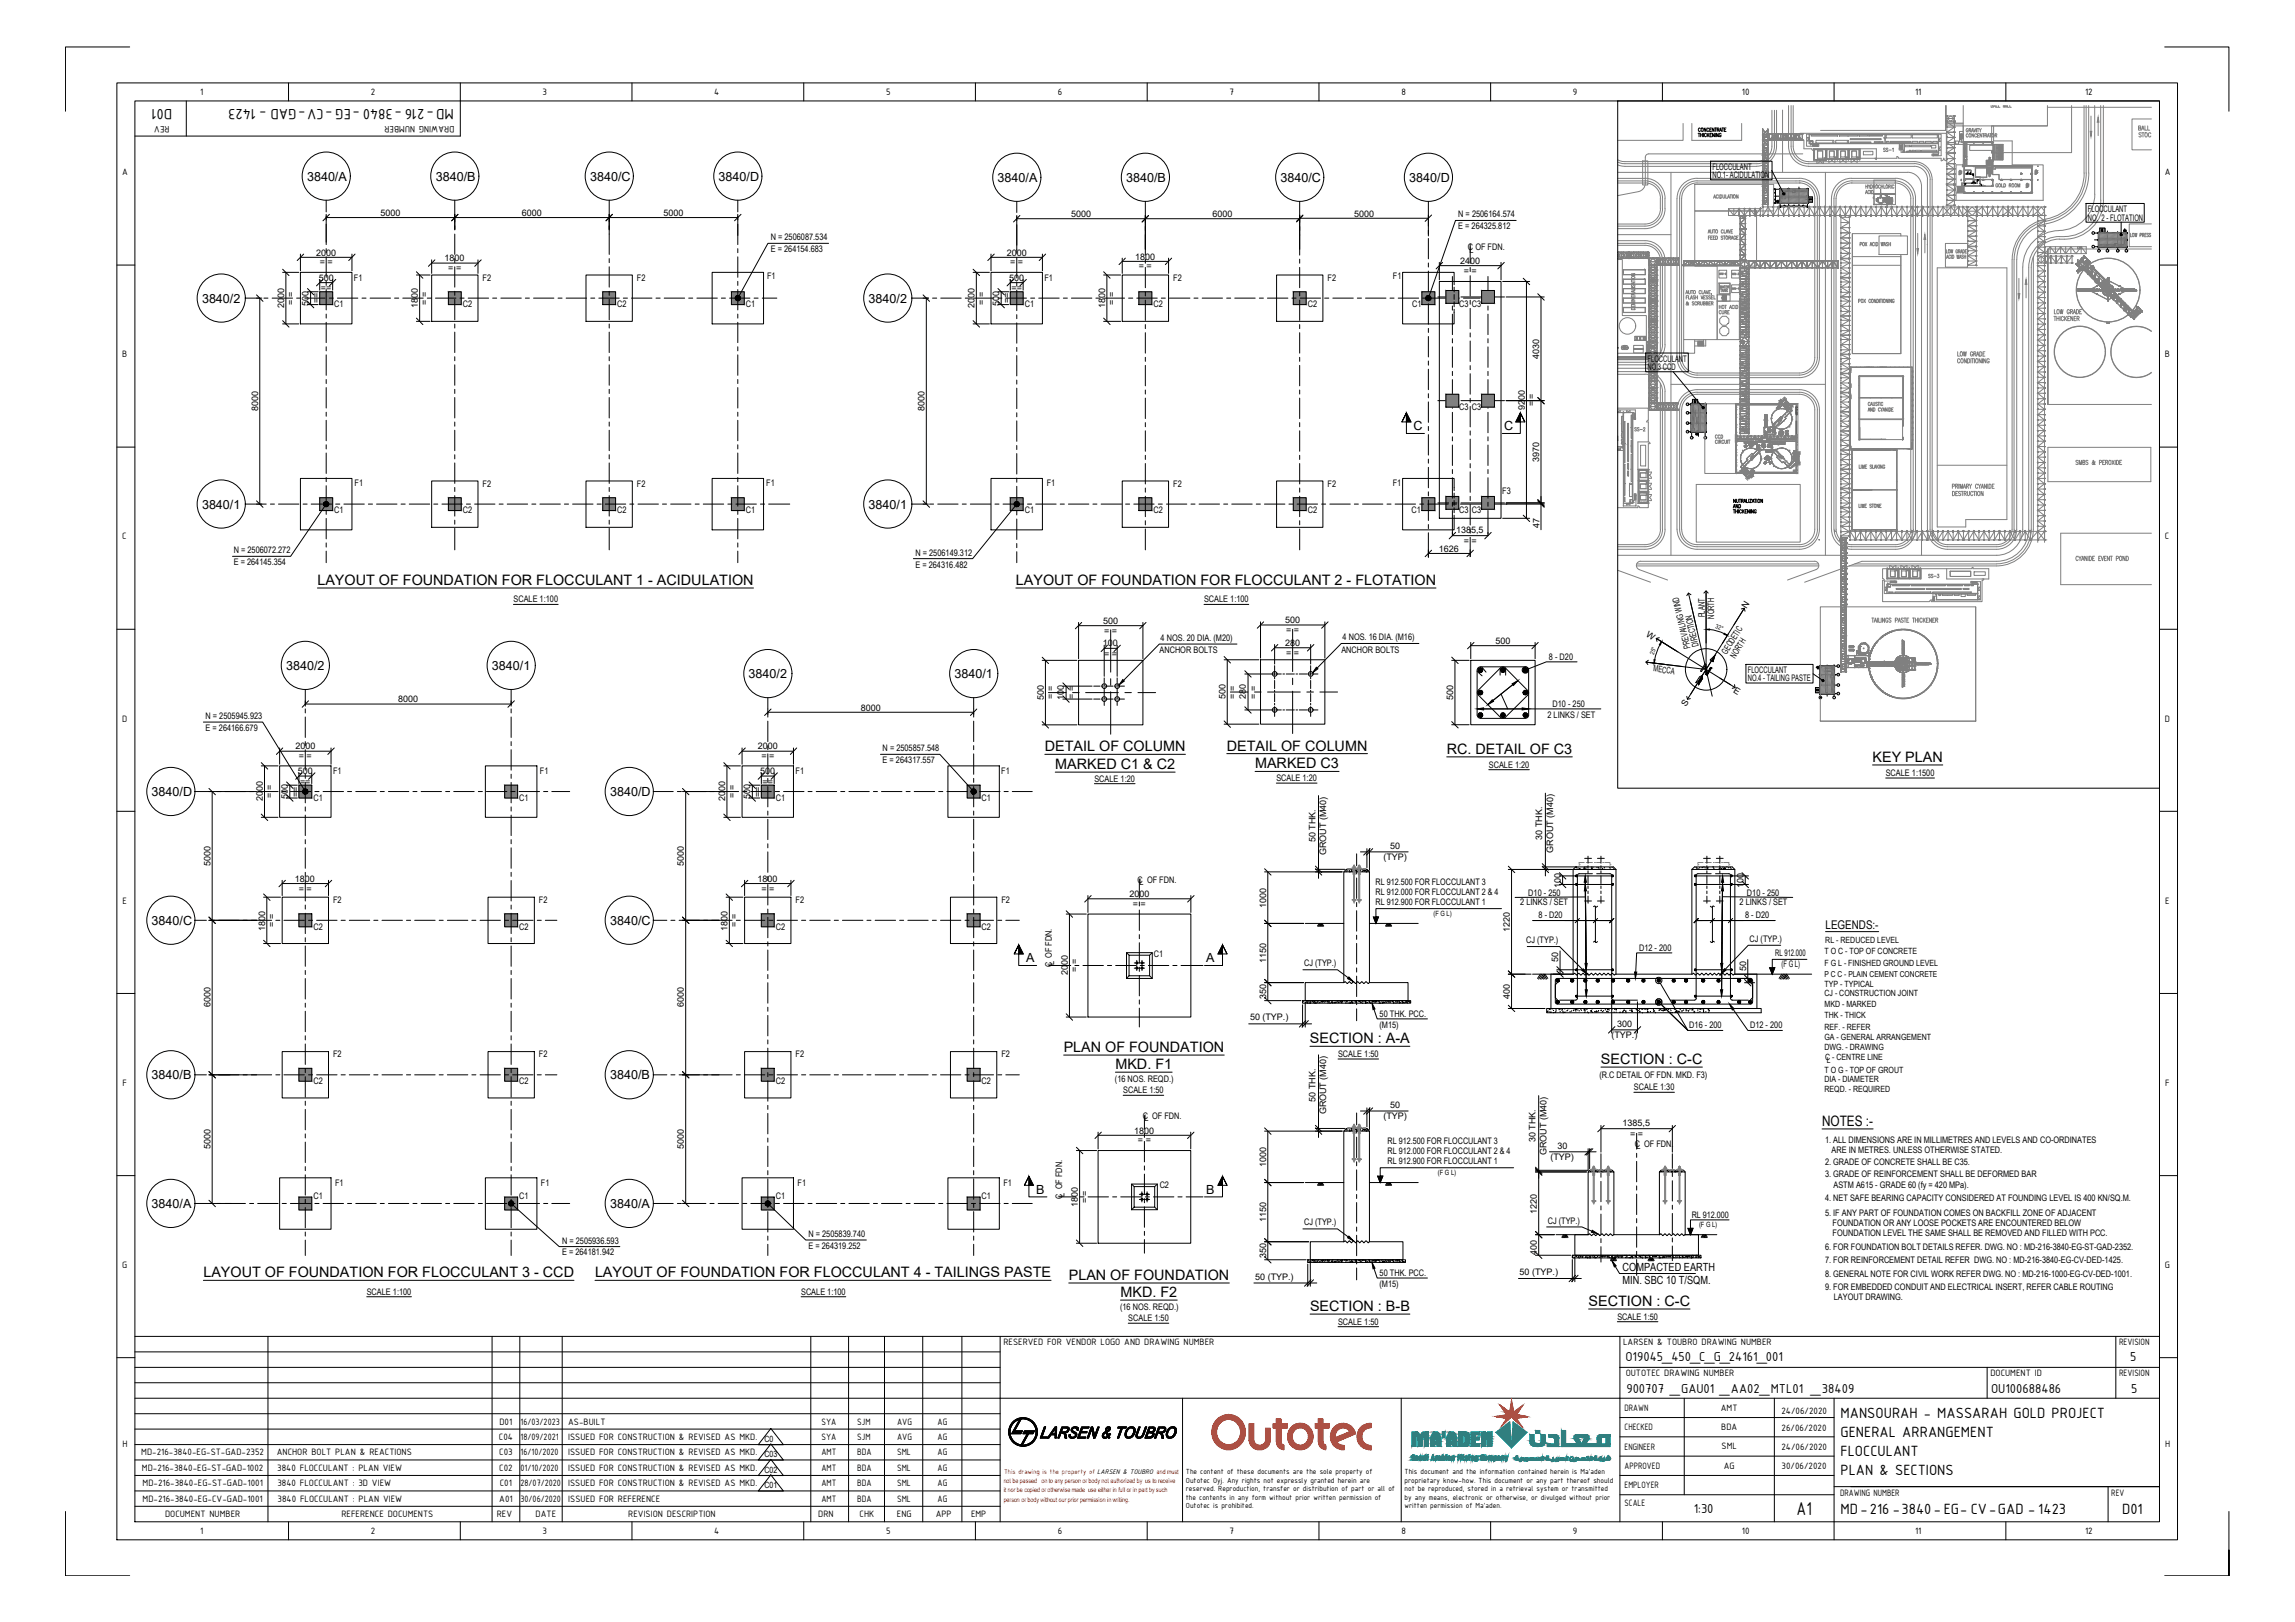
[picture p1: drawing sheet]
<svg xmlns="http://www.w3.org/2000/svg" width="841mm" height="594mm" viewBox="0 0 841 594" stroke-linecap="round" stroke-linejoin="round" font-family="sans-serif">
<defs><g id="words">
<text font-size="7.3" x="658.4" y="554.8">A1</text>
<g font-size="5.9">
<text x="63.1" y="39.8" transform="rotate(-180 63.1 39.8)">D01</text>
<text x="166.3" y="39.8" transform="rotate(-180 166.3 39.8)">MD-216 -3840 -EG -CV-GAD - 1423</text>
<text x="674.5" y="519.2">MANSOURAH - MASSARAH GOLD PROJECT</text>
<text x="674.5" y="526.3">GENERAL ARRANGEMENT</text>
<text x="674.5" y="533.3">FLOCCULANT</text>
<text x="674.5" y="540.4">PLAN &amp; SECTIONS</text>
<text x="674.5" y="554.5">MD-216 -3840-EG- CV-GAD - 1423</text>
<text x="777.7" y="554.5">D01</text>
</g>
<g font-size="5.3">
<text x="116.3" y="214.2">LAYOUT OF FOUNDATION FOR FLOCCULANT 1 - ACIDULATION</text>
<text x="372.3" y="214.2">LAYOUT OF FOUNDATION FOR FLOCCULANT 2 - FLOTATION</text>
<text x="382.9" y="275.1">DETAIL OF COLUMN</text>
<text x="449.6" y="274.9">DETAIL OF COLUMN</text>
<text x="386.7" y="281.7">MARKED C1 &amp; C2</text>
<text x="459.9" y="281.4">MARKED C3</text>
<text x="530.2" y="276.1">RC. DETAIL OF C3</text>
<text x="686.2" y="279">KEY PLAN</text>
<text x="480" y="382.1">SECTION : A-A</text>
<text x="389.8" y="385.3">PLAN OF FOUNDATION</text>
<text x="586.7" y="389.7">SECTION : C-C</text>
<text x="408.8" y="391.6">MKD. F1</text>
<text x="667.7" y="412.4">NOTES :-</text>
<text x="74.5" y="467.8">LAYOUT OF FOUNDATION FOR FLOCCULANT 3 - CCD</text>
<text x="218" y="467.8">LAYOUT OF FOUNDATION FOR FLOCCULANT 4 - TAILINGS PASTE</text>
<text x="391.7" y="468.8">PLAN OF FOUNDATION</text>
<text x="410.6" y="475">MKD. F2</text>
<text x="582.2" y="478.3">SECTION : C-C</text>
<text x="480.1" y="480.2">SECTION : B-B</text>
</g>
<g font-size="5.1">
<text x="595.7" y="498.4">O19045_450_C_G_24161_001</text>
<text x="780.7" y="498.4">5</text>
<text x="596" y="510.2">900707 _GAU01 _AA02_MTL01 _38409</text>
<text x="729.6" y="510.2">OU100688486</text>
<text x="781" y="510.2">5</text>
<text x="620.7" y="554.1">1:30</text>
</g>
<g font-size="4.6">
<text x="112.5" y="66.2">3840/A</text>
<text x="159.7" y="66.2">3840/B</text>
<text x="216.2" y="66.2">3840/C</text>
<text x="263.3" y="66.2">3840/D</text>
<text x="365.6" y="66.6">3840/A</text>
<text x="412.7" y="66.6">3840/B</text>
<text x="469.3" y="66.6">3840/C</text>
<text x="516.4" y="66.6">3840/D</text>
<text x="74" y="110.8">3840/2</text>
<text x="318.3" y="110.8">3840/2</text>
<text x="517.9" y="157.7">C</text>
<text x="551.3" y="157.7">C</text>
<text x="74" y="186.3">3840/1</text>
<text x="318.3" y="186.3">3840/1</text>
<text x="104.8" y="245.4">3840/2</text>
<text x="180.3" y="245.4">3840/1</text>
<text x="274.3" y="248.4">3840/2</text>
<text x="349.8" y="248.4">3840/1</text>
<text x="55.6" y="291.6">3840/D</text>
<text x="223.5" y="291.6">3840/D</text>
<text x="55.6" y="338.7">3840/C</text>
<text x="223.5" y="338.7">3840/C</text>
<text x="376" y="352.5">A</text>
<text x="442" y="352.5">A</text>
<text x="55.6" y="395.3">3840/B</text>
<text x="223.5" y="395.3">3840/B</text>
<text x="379.7" y="437.3">B</text>
<text x="442" y="437.3">B</text>
<text x="55.6" y="442.4">3840/A</text>
<text x="223.5" y="442.4">3840/A</text>
</g>
<text font-size="4.4" fill="#808080" x="627.2" y="161.9">CCD</text>
<g font-size="4.4">
<text x="633.9" y="187.3">AND</text>
<text x="669" y="340.3">LEGENDS:-</text>
</g>
<g font-size="4.1">
<text x="594.6" y="465.6">COMPACTED EARTH</text>
<text x="594.6" y="470.4">MIN. SBC 10 T/SQM.</text>
</g>
<g font-size="4" fill="#808080">
<text x="628.6" y="116.1">CURE</text>
<text x="705.6" y="212.7">SS-3</text>
</g>
<g font-size="3.7">
<text x="73.4" y="34.8">1</text>
<text x="135.9" y="34.8">2</text>
<text x="198.8" y="34.7">3</text>
<text x="261.7" y="34.8">4</text>
<text x="324.7" y="34.7">5</text>
<text x="387.7" y="34.8">6</text>
<text x="450.6" y="34.8">7</text>
<text x="513.5" y="34.8">8</text>
<text x="576.4" y="34.7">9</text>
<text x="638.3" y="34.8">10</text>
<text x="701.8" y="34.8">11</text>
<text x="764.1" y="34.8">12</text>
<text x="62.1" y="46.3" transform="rotate(-180 62.1 46.3)">REV</text>
<text x="166.5" y="46.3" transform="rotate(-180 166.5 46.3)">DRAWING NUMBER</text>
<text x="44.7" y="64.2">A</text>
<text x="793.3" y="64.2">A</text>
<text x="44.8" y="130.9">B</text>
<text x="793.4" y="130.9">B</text>
<text x="44.8" y="197.6">C</text>
<text x="793.4" y="197.6">C</text>
<text x="44.7" y="264.3">D</text>
<text x="793.3" y="264.3">D</text>
<text x="44.9" y="331">E</text>
<text x="793.4" y="331">E</text>
<text x="44.9" y="397.7">F</text>
<text x="793.5" y="397.7">F</text>
<text x="44.8" y="464.4">G</text>
<text x="793.4" y="464.4">G</text>
<text x="367.7" y="492.8">RESERVED FOR VENDOR LOGO AND DRAWING NUMBER</text>
<text x="594.8" y="492.8">LARSEN &amp; TOUBRO DRAWING NUMBER</text>
<text x="776.5" y="492.8">REVISION</text>
<text x="595.7" y="504.1">OUTOTEC DRAWING NUMBER</text>
<text x="729.4" y="504.1">DOCUMENT ID</text>
<text x="776.5" y="504.1">REVISION</text>
<text x="183" y="521.8">D01</text>
<text x="190.7" y="521.8">16/03/2023</text>
<text x="208.2" y="521.8">AS-BUILT</text>
<text x="301" y="521.8">SYA</text>
<text x="314.1" y="521.8">SJM</text>
<text x="328.7" y="521.8">AVG</text>
<text x="343.6" y="521.8">AG</text>
<text x="595.3" y="516.8">DRAWN</text>
<text x="630.6" y="516.9">AMT</text>
<text x="652.8" y="518">24/06/2020</text>
<text x="182.8" y="527.4">C04</text>
<text x="190.7" y="527.4">18/09/2021</text>
<text x="208.2" y="527.4">ISSUED FOR CONSTRUCTION &amp; REVISED AS MKD.</text>
<text x="301" y="527.4">SYA</text>
<text x="314.1" y="527.4">SJM</text>
<text x="328.7" y="527.4">AVG</text>
<text x="343.6" y="527.4">AG</text>
<text x="595.3" y="523.9">CHECKED</text>
<text x="630.8" y="523.6">BDA</text>
<text x="652.9" y="524">26/06/2020</text>
<text x="44.9" y="530.1">H</text>
<text x="51.8" y="533.1">MD-216-3840-EG-ST-GAD-2352</text>
<text x="101.4" y="533.1">ANCHOR BOLT PLAN &amp; REACTIONS</text>
<text x="183" y="533.1">C03</text>
<text x="190.7" y="533.1">16/10/2020</text>
<text x="208.2" y="533.1">ISSUED FOR CONSTRUCTION &amp; REVISED AS MKD.</text>
<text x="301" y="533.1">AMT</text>
<text x="314.1" y="533.1">BDA</text>
<text x="328.7" y="533.1">SML</text>
<text x="343.6" y="533.1">AG</text>
<text x="595.3" y="531">ENGINEER</text>
<text x="630.9" y="530.8">SML</text>
<text x="652.8" y="531">24/06/2020</text>
<text x="793.4" y="530.1">H</text>
<text x="52" y="538.7">MD-216-3840-EG-ST-GAD-1002</text>
<text x="101.6" y="538.7">3840 FLOCCULANT : PLAN VIEW</text>
<text x="183" y="538.7">C02</text>
<text x="190.7" y="538.7">01/10/2020</text>
<text x="208.2" y="538.7">ISSUED FOR CONSTRUCTION &amp; REVISED AS MKD.</text>
<text x="301" y="538.7">AMT</text>
<text x="314.1" y="538.7">BDA</text>
<text x="328.7" y="538.7">SML</text>
<text x="343.6" y="538.7">AG</text>
<text x="595.3" y="538">APPROVED</text>
<text x="631.7" y="538.1">AG</text>
<text x="652.9" y="538">30/06/2020</text>
<text x="52.3" y="544.4">MD-216-3840-EG-ST-GAD-1001</text>
<text x="101.7" y="544.4">3840 FLOCCULANT : 3D VIEW</text>
<text x="183.2" y="544.4">C01</text>
<text x="190.7" y="544.4">28/07/2020</text>
<text x="208.2" y="544.4">ISSUED FOR CONSTRUCTION &amp; REVISED AS MKD.</text>
<text x="301" y="544.4">AMT</text>
<text x="314.1" y="544.4">BDA</text>
<text x="328.7" y="544.4">SML</text>
<text x="343.6" y="544.4">AG</text>
<text x="595.3" y="545.1">EMPLOYER</text>
<text x="52.3" y="550.1">MD-216-3840-EG-CV-GAD-1001</text>
<text x="101.7" y="550.1">3840 FLOCCULANT : PLAN VIEW</text>
<text x="183" y="550.1">A01</text>
<text x="190.7" y="550.1">30/06/2020</text>
<text x="208.3" y="550.1">ISSUED FOR REFERENCE</text>
<text x="301" y="550.1">AMT</text>
<text x="314.1" y="550.1">BDA</text>
<text x="328.7" y="550.1">SML</text>
<text x="343.6" y="550.1">AG</text>
<text x="595.3" y="551.6">SCALE</text>
<text x="674.3" y="548">DRAWING NUMBER</text>
<text x="773.7" y="548">REV</text>
<text x="60.5" y="555.7">DOCUMENT NUMBER</text>
<text x="125.1" y="555.7">REFERENCE DOCUMENTS</text>
<text x="182" y="555.7">REV</text>
<text x="196.3" y="555.7">DATE</text>
<text x="230.2" y="555.7">REVISION DESCRIPTION</text>
<text x="299.9" y="555.7">DRN</text>
<text x="315" y="555.7">CHK</text>
<text x="328.7" y="555.7">ENG</text>
<text x="342.9" y="555.7">APP</text>
<text x="355.8" y="555.7">EMP</text>
<text x="73.4" y="561.7">1</text>
<text x="135.9" y="561.8">2</text>
<text x="198.8" y="561.7">3</text>
<text x="261.7" y="561.7">4</text>
<text x="324.7" y="561.7">5</text>
<text x="387.7" y="561.8">6</text>
<text x="450.6" y="561.7">7</text>
<text x="513.5" y="561.7">8</text>
<text x="576.4" y="561.9">9</text>
<text x="638.3" y="561.7">10</text>
<text x="701.8" y="561.7">11</text>
<text x="764.1" y="561.8">12</text>
</g>
<g font-size="3.3">
<text x="627.5" y="62.2">FLOCCULANT</text>
<text x="627.5" y="65.2">NO.1- ACIDULATION</text>
<text x="765.1" y="77.7">FLOCCULANT</text>
<text x="139.4" y="79.1">5000</text>
<text x="191.3" y="79.1">6000</text>
<text x="243.1" y="79.1">5000</text>
<text x="392.5" y="79.5">5000</text>
<text x="444.4" y="79.5">6000</text>
<text x="496.2" y="79.3">5000</text>
<text x="534.4" y="79.6">N = 2506164.574</text>
<text x="765.1" y="80.8">NO. 2 - FLOTATION</text>
<text x="282.5" y="88">N = 2506087.534</text>
<text x="534.4" y="84">E = 264325.812</text>
<text x="115.9" y="93.6">2000</text>
<text x="162.9" y="95.7">1800</text>
<text x="282.5" y="92.4">E = 264154.683</text>
<text x="369" y="93.6">2000</text>
<text x="416" y="95.1">1800</text>
<text x="538" y="91.5">C OF FDN.</text>
<text x="538.5" y="92.8">L</text>
<text x="117.2" y="97.2">= =</text>
<text x="164.3" y="99.3">= =</text>
<text x="370.2" y="97.2">= =</text>
<text x="417.4" y="98.7">= =</text>
<text x="535.1" y="96.7">2400</text>
<text x="536.4" y="100.2">= =</text>
<text x="116.8" y="102.8">500</text>
<text x="117.6" y="106.7">==</text>
<text x="129.7" y="102.8">F1</text>
<text x="176.9" y="102.8">F2</text>
<text x="233.4" y="102.8">F2</text>
<text x="281.1" y="102.3">F1</text>
<text x="369.9" y="102.8">500</text>
<text x="370.7" y="106.7">==</text>
<text x="382.8" y="102.8">F1</text>
<text x="429.9" y="102.8">F2</text>
<text x="486.5" y="102.8">F2</text>
<text x="510.4" y="102.3">F1</text>
<text x="104.1" y="112.8" transform="rotate(-90 104.1 112.8)">2000</text>
<text x="107.7" y="111.6" transform="rotate(-90 107.7 111.6)">= =</text>
<text x="113.1" y="111.9" transform="rotate(-90 113.1 111.9)">500</text>
<text x="117" y="111.1" transform="rotate(-90 117 111.1)">==</text>
<text x="122.5" y="112.6">C1</text>
<text x="153.1" y="113" transform="rotate(-90 153.1 113)">1800</text>
<text x="156.7" y="111.6" transform="rotate(-90 156.7 111.6)">= =</text>
<text x="169.6" y="112.6">C2</text>
<text x="226.2" y="112.6">C2</text>
<text x="273.3" y="112.6">C1</text>
<text x="357.2" y="112.8" transform="rotate(-90 357.2 112.8)">2000</text>
<text x="360.8" y="111.6" transform="rotate(-90 360.8 111.6)">= =</text>
<text x="366.1" y="111.9" transform="rotate(-90 366.1 111.9)">500</text>
<text x="370" y="111.1" transform="rotate(-90 370 111.1)">==</text>
<text x="375.5" y="112.6">C1</text>
<text x="405" y="113" transform="rotate(-90 405 113)">1800</text>
<text x="408.6" y="111.6" transform="rotate(-90 408.6 111.6)">= =</text>
<text x="422.7" y="112.6">C2</text>
<text x="479.2" y="112.6">C2</text>
<text x="517.5" y="112.6">C1</text>
<text x="534.7" y="112.4">C3 C3</text>
<text x="564.1" y="131.4" transform="rotate(-90 564.1 131.4)">4030</text>
<text x="603.7" y="132.5">FLOCCULANT</text>
<text x="603.7" y="135.6">NO.3 CCD</text>
<text x="562.3" y="148.9" transform="rotate(-90 562.3 148.9)">= =</text>
<text x="94.6" y="150.6" transform="rotate(-90 94.6 150.6)">8000</text>
<text x="338.8" y="150.6" transform="rotate(-90 338.8 150.6)">8000</text>
<text x="534.7" y="150.3">C3</text>
<text x="539.3" y="150.3">C3</text>
<text x="558.7" y="150.1" transform="rotate(-90 558.7 150.1)">9200</text>
<text x="564.1" y="169.1" transform="rotate(-90 564.1 169.1)">3970</text>
<text x="129.9" y="177.9">F1</text>
<text x="176.9" y="178.2">F2</text>
<text x="233.4" y="178.2">F2</text>
<text x="280.8" y="177.9">F1</text>
<text x="383.6" y="178.1">F1</text>
<text x="429.9" y="178.2">F2</text>
<text x="486.5" y="178.2">F2</text>
<text x="510.4" y="178.1">F1</text>
<text x="550.5" y="180.8">F3</text>
<text x="122.5" y="188.1">C1</text>
<text x="169.6" y="188.1">C2</text>
<text x="226.2" y="188.1">C2</text>
<text x="273.3" y="188.1">C1</text>
<text x="375.5" y="188.1">C1</text>
<text x="422.7" y="188.1">C2</text>
<text x="479.2" y="188.1">C2</text>
<text x="517.2" y="188.1">C1</text>
<text x="534.7" y="187.8">C3</text>
<text x="539.3" y="187.8">C3</text>
<text x="533.6" y="195.1">1385,5</text>
<text x="564.1" y="193.5" transform="rotate(-90 564.1 193.5)">47</text>
<text x="85.7" y="202.7">N = 2506072.272</text>
<text x="335.5" y="203.5">N = 2506149.312</text>
<text x="527.3" y="202.1">1626</text>
<text x="536.4" y="199.2">= =</text>
<text x="85.7" y="207">E = 264145.354</text>
<text x="335.5" y="207.9">E = 264316.482</text>
<text x="188.2" y="220.7">SCALE 1:100</text>
<text x="441.2" y="220.7">SCALE 1:100</text>
<text x="624.7" y="226.2" transform="rotate(-90 624.7 226.2)">PLANT</text>
<text x="628.1" y="226.6" transform="rotate(-90 628.1 226.6)">NORTH</text>
<text x="640.1" y="222.9" transform="rotate(-57 640.1 222.9)">N</text>
<text x="404.3" y="228.5">500</text>
<text x="404.7" y="232.1">= =</text>
<text x="470.9" y="228.3">500</text>
<text x="471.3" y="231.9">= =</text>
<text x="603.1" y="232.8" transform="rotate(32 603.1 232.8)">W</text>
<text x="404.2" y="236.7">100</text>
<text x="424.9" y="239.2">ANCHOR BOLTS</text>
<text x="425.3" y="234.8">4 NOS. 20 DIA. (M20)</text>
<text x="471" y="236.5">280</text>
<text x="491.6" y="239">ANCHOR BOLTS</text>
<text x="492" y="234.6">4 NOS. 16 DIA. (M16)</text>
<text x="548" y="235.9">500</text>
<text x="619.5" y="237.3" transform="rotate(-103 619.5 237.3)">PREVAILING WIND</text>
<text x="622.5" y="236.7" transform="rotate(-103 622.5 236.7)">DIRECTION</text>
<text x="632.7" y="239.8" transform="rotate(-58 632.7 239.8)">GEODETIC</text>
<text x="404.7" y="240.6">= =</text>
<text x="471.3" y="240.4">= =</text>
<text x="567.6" y="241.6">8 - D20</text>
<text x="605.8" y="245.9" transform="rotate(7 605.8 245.9)">MECCA</text>
<text x="635.9" y="241.2" transform="rotate(-58 635.9 241.2)">NORTH</text>
<text x="640.5" y="246.5">FLOCCULANT</text>
<text x="640.5" y="249.6">NO.4 - TAILING PASTE</text>
<text x="146" y="257.2">8000</text>
<text x="382.5" y="256.4" transform="rotate(-90 382.5 256.4)">500</text>
<text x="386" y="256" transform="rotate(-90 386 256)">= =</text>
<text x="389.9" y="256.5" transform="rotate(-90 389.9 256.5)">100</text>
<text x="393.8" y="256" transform="rotate(-90 393.8 256)">= =</text>
<text x="449.1" y="256.2" transform="rotate(-90 449.1 256.2)">500</text>
<text x="452.7" y="255.8" transform="rotate(-90 452.7 255.8)">= =</text>
<text x="456.6" y="256.2" transform="rotate(-90 456.6 256.2)">280</text>
<text x="460.5" y="255.8" transform="rotate(-90 460.5 255.8)">= =</text>
<text x="532.5" y="256.4" transform="rotate(-90 532.5 256.4)">500</text>
<text x="635.1" y="253.3" transform="rotate(32 635.1 253.3)">E</text>
<text x="75.3" y="263.4">N = 2505945.923</text>
<text x="315.4" y="260.2">8000</text>
<text x="567.1" y="263">2 LINKS / SET</text>
<text x="568.9" y="258.8">D10 - 250</text>
<text x="617.9" y="259.1" transform="rotate(-58 617.9 259.1)">S</text>
<text x="75.3" y="267.7">E = 264166.679</text>
<text x="108.3" y="274.5">2000</text>
<text x="277.7" y="274.5">2000</text>
<text x="323.5" y="275.2">N = 2505857.548</text>
<text x="109.5" y="278.1">= =</text>
<text x="279" y="278.1">= =</text>
<text x="323.5" y="279.5">E = 264317.557</text>
<text x="545.6" y="281.2">SCALE 1:20</text>
<text x="109.2" y="283.5">500</text>
<text x="110" y="287.4">==</text>
<text x="122.1" y="283.5">F1</text>
<text x="197.9" y="283.5">F1</text>
<text x="278.6" y="283.5">500</text>
<text x="279.4" y="287.4">==</text>
<text x="291.5" y="283.5">F1</text>
<text x="366.9" y="283.4">F1</text>
<text x="401.1" y="286.4">SCALE 1:20</text>
<text x="467.7" y="286.1">SCALE 1:20</text>
<text x="691" y="284.3">SCALE 1:1500</text>
<text x="96.3" y="293.6" transform="rotate(-90 96.3 293.6)">2000</text>
<text x="99.9" y="292.3" transform="rotate(-90 99.9 292.3)">= =</text>
<text x="105.4" y="292.7" transform="rotate(-90 105.4 292.7)">500</text>
<text x="109.3" y="291.9" transform="rotate(-90 109.3 291.9)">==</text>
<text x="114.8" y="293.3">C1</text>
<text x="190.3" y="293.3">C1</text>
<text x="265.8" y="293.6" transform="rotate(-90 265.8 293.6)">2000</text>
<text x="269.4" y="292.3" transform="rotate(-90 269.4 292.3)">= =</text>
<text x="274.9" y="292.7" transform="rotate(-90 274.9 292.7)">500</text>
<text x="278.8" y="291.9" transform="rotate(-90 278.8 291.9)">==</text>
<text x="284.3" y="293.3">C1</text>
<text x="359.7" y="293.3">C1</text>
<text x="482" y="308.5" transform="rotate(-90 482 308.5)">50 THK.</text>
<text x="509.5" y="310.9">50</text>
<text x="565.2" y="307.6" transform="rotate(-90 565.2 307.6)">30 THK.</text>
<text x="77.1" y="317.2" transform="rotate(-90 77.1 317.2)">5000</text>
<text x="250.6" y="317.2" transform="rotate(-90 250.6 317.2)">5000</text>
<text x="486" y="313.3" transform="rotate(-90 486 313.3)">GROUT (M40)</text>
<text x="507" y="314.8">(TYP)</text>
<text x="569.2" y="312.3" transform="rotate(-90 569.2 312.3)">GROUT (M40)</text>
<text x="108.1" y="323">1800</text>
<text x="277.6" y="323">1800</text>
<text x="416.9" y="323.3">C OF FDN.</text>
<text x="109.5" y="326.6">= =</text>
<text x="279" y="326.6">= =</text>
<text x="413.9" y="328.6">2000</text>
<text x="417.6" y="324.1">L</text>
<text x="504.1" y="327.9">RL 912.000 FOR FLOCCULANT 2 &amp; 4</text>
<text x="504.1" y="324.1">RL 912.500 FOR FLOCCULANT 3</text>
<text x="560.1" y="328">D10 - 250</text>
<text x="572" y="325.2" transform="rotate(-90 572 325.2)">100</text>
<text x="638.9" y="325.2" transform="rotate(-90 638.9 325.2)">100</text>
<text x="640.2" y="328">D10 - 250</text>
<text x="122.1" y="330.6">F2</text>
<text x="197.5" y="330.6">F2</text>
<text x="291.5" y="330.6">F2</text>
<text x="367" y="330.6">F2</text>
<text x="415.1" y="332.2">= =</text>
<text x="464" y="332.5" transform="rotate(-90 464 332.5)">1000</text>
<text x="504.1" y="331.4">RL 912.900 FOR FLOCCULANT 1</text>
<text x="557.1" y="331.6">2 LINKS / SET</text>
<text x="637.5" y="331.6">2 LINKS / SET</text>
<text x="97.1" y="340.8" transform="rotate(-90 97.1 340.8)">1800</text>
<text x="100.7" y="339.4" transform="rotate(-90 100.7 339.4)">= =</text>
<text x="114.8" y="340.5">C2</text>
<text x="190.3" y="340.5">C2</text>
<text x="266.6" y="340.8" transform="rotate(-90 266.6 340.8)">1800</text>
<text x="270.2" y="339.4" transform="rotate(-90 270.2 339.4)">= =</text>
<text x="284.3" y="340.5">C2</text>
<text x="359.7" y="340.5">C2</text>
<text x="553.3" y="341.4" transform="rotate(-90 553.3 341.4)">1220</text>
<text x="563.8" y="336.3">8 - D20</text>
<text x="639.5" y="336.3">8 - D20</text>
<text x="559.3" y="345.4">CJ (TYP.)</text>
<text x="641.1" y="344.9">CJ (TYP.)</text>
<text x="386.3" y="353.6" transform="rotate(-90 386.3 353.6)">L</text>
<text x="422.8" y="350.5">C1</text>
<text x="464" y="352.8" transform="rotate(-90 464 352.8)">1150</text>
<text x="477.9" y="353.9">CJ (TYP.)</text>
<text x="571.1" y="352.4" transform="rotate(-90 571.1 352.4)">50</text>
<text x="600.7" y="348.2">D12 - 200</text>
<text x="650.6" y="350.3">RL 912.000</text>
<text x="385.5" y="354.3" transform="rotate(-90 385.5 354.3)">C OF FDN.</text>
<text x="391.3" y="357.3" transform="rotate(-90 391.3 357.3)">2000</text>
<text x="394.8" y="356" transform="rotate(-90 394.8 356)">= =</text>
<text x="639.9" y="355.5" transform="rotate(-90 639.9 355.5)">50</text>
<text x="652.9" y="354.2">(F G L)</text>
<text x="464" y="365.9" transform="rotate(-90 464 365.9)">350</text>
<text x="553.3" y="365.8" transform="rotate(-90 553.3 365.8)">400</text>
<text x="77.1" y="369" transform="rotate(-90 77.1 369)">6000</text>
<text x="250.6" y="369" transform="rotate(-90 250.6 369)">6000</text>
<text x="458.1" y="373.7">50 (TYP.)</text>
<text x="505.5" y="376.5">(M15)</text>
<text x="505.6" y="372.5">50 THK. PCC.</text>
<text x="592.6" y="376.1">300</text>
<text x="619.1" y="376.7">D16 - 200</text>
<text x="641.3" y="376.6">D12 - 200</text>
<text x="590.5" y="380">(TYP.)</text>
<text x="122.1" y="387.2">F2</text>
<text x="197.5" y="387.2">F2</text>
<text x="291.5" y="387.2">F2</text>
<text x="367" y="387.2">F2</text>
<text x="490.3" y="387.2">SCALE 1:50</text>
<text x="586.1" y="395">(R.C DETAIL OF FDN. MKD. F3)</text>
<text x="114.8" y="397.1">C2</text>
<text x="190.3" y="397.1">C2</text>
<text x="284.3" y="397.1">C2</text>
<text x="359.7" y="397.1">C2</text>
<text x="408.6" y="396.3">(16 NOS. REQD.)</text>
<text x="411.6" y="400.5">SCALE 1:50</text>
<text x="598.7" y="399.3">SCALE 1:30</text>
<text x="482" y="403.5" transform="rotate(-90 482 403.5)">50 THK.</text>
<text x="509.5" y="405.8">50</text>
<text x="418.7" y="409.9">C OF FDN.</text>
<text x="419.5" y="410.7">L</text>
<text x="486" y="408.2" transform="rotate(-90 486 408.2)">GROUT (M40)</text>
<text x="507" y="409.8">(TYP)</text>
<text x="594.6" y="412.3">1385,5</text>
<text x="415.6" y="415.2">1800</text>
<text x="417" y="418.8">= =</text>
<text x="508.5" y="419">RL 912.500 FOR FLOCCULANT 3</text>
<text x="562.7" y="418.4" transform="rotate(-90 562.7 418.4)">30 THK.</text>
<text x="597.4" y="416.3">= =</text>
<text x="668.8" y="418.5">1. ALL DIMENSIONS ARE IN MILLIMETRES AND LEVELS AND CO-ORDINATES</text>
<text x="77.1" y="420.9" transform="rotate(-90 77.1 420.9)">5000</text>
<text x="250.6" y="420.9" transform="rotate(-90 250.6 420.9)">5000</text>
<text x="508.5" y="422.8">RL 912.000 FOR FLOCCULANT 2 &amp; 4</text>
<text x="566.7" y="423.1" transform="rotate(-90 566.7 423.1)">GROUT (M40)</text>
<text x="568.2" y="424.7">(TYP)</text>
<text x="570.7" y="420.7">30</text>
<text x="599" y="420">C OF FDN.</text>
<text x="599.8" y="420.9">L</text>
<text x="671.2" y="422.3">ARE IN METRES. UNLESS OTHERWISE STATED.</text>
<text x="464" y="427.5" transform="rotate(-90 464 427.5)">1000</text>
<text x="508.5" y="426.4">RL 912.900 FOR FLOCCULANT 1</text>
<text x="668.8" y="426.6">2. GRADE OF CONCRETE SHALL BE C35.</text>
<text x="668.8" y="431">3. GRADE OF REINFORCEMENT SHALL BE DEFORMED BAR</text>
<text x="122.8" y="434.4">F1</text>
<text x="198.2" y="434.4">F1</text>
<text x="292.3" y="434.5">F1</text>
<text x="367.7" y="434.5">F1</text>
<text x="425" y="435.3">C2</text>
<text x="671.9" y="434.9">ASTM A615 - GRADE 60 (fy = 420 MPa).</text>
<text x="114.8" y="439.3">C1</text>
<text x="190.3" y="439.3">C1</text>
<text x="284.3" y="439.3">C1</text>
<text x="359.7" y="439.3">C1</text>
<text x="389.2" y="439.1" transform="rotate(-90 389.2 439.1)">C OF FDN.</text>
<text x="390" y="438.4" transform="rotate(-90 390 438.4)">L</text>
<text x="395" y="442.1" transform="rotate(-90 395 442.1)">1800</text>
<text x="398.6" y="440.7" transform="rotate(-90 398.6 440.7)">= =</text>
<text x="668.8" y="440">4. NET SAFE BEARING CAPACITY CONSIDERED AT FOUNDING LEVEL IS 400 KN/SQ.M.</text>
<text x="464" y="447.7" transform="rotate(-90 464 447.7)">1150</text>
<text x="477.9" y="448.8">CJ (TYP.)</text>
<text x="563.2" y="444.5" transform="rotate(-90 563.2 444.5)">1220</text>
<text x="567.2" y="448.4">CJ (TYP.)</text>
<text x="620" y="446">RL 912.000</text>
<text x="668.8" y="445.3">5. IF ANY PART OF FOUNDATION COMES ON BACKFILL ZONE OF ADJACENT</text>
<text x="671.6" y="449">FOUNDATION OR ANY LOOSE POCKETS ARE ENCOUNTERED BELOW</text>
<text x="206" y="455.5">N = 2505936.593</text>
<text x="296.3" y="453.1">N = 2505839.740</text>
<text x="671.6" y="452.6">FOUNDATION LEVEL THE SAME SHALL BE REMOVED AND FILLED WITH PCC.</text>
<text x="206" y="459.8">E = 264181.942</text>
<text x="296.3" y="457.4">E = 264319.252</text>
<text x="464" y="460.9" transform="rotate(-90 464 460.9)">350</text>
<text x="563.2" y="459.6" transform="rotate(-90 563.2 459.6)">400</text>
<text x="668.8" y="457.8">6. FOR FOUNDATION BOLT DETAILS REFER. DWG. NO : MD-216-3840-EG-ST-GAD-2352.</text>
<text x="505.6" y="467.5">50 THK. PCC.</text>
<text x="556.9" y="467">50 (TYP.)</text>
<text x="668.8" y="462.6">7. FOR REINFORCEMENT DETAIL REFER DWG. NO : MD-216-3840-EG-CV-DED-1425.</text>
<text x="668.8" y="467.6">8. GENERAL NOTE FOR CIVIL WORK REFER DWG. NO : MD-216-1000-EG-CV-DED-1001.</text>
<text x="460" y="468.6">50 (TYP.)</text>
<text x="505.5" y="471.4">(M15)</text>
<text x="668.8" y="472.5">9. FOR EMBEDDED CONDUIT AND ELECTRICAL INSERT, REFER CABLE ROUTING</text>
<text x="134.4" y="474.3">SCALE 1:100</text>
<text x="293.6" y="474.3">SCALE 1:100</text>
<text x="410.4" y="479.8">(16 NOS. REQD.)</text>
<text x="672" y="476.1">LAYOUT DRAWING.</text>
<text x="413.5" y="484">SCALE 1:50</text>
<text x="490.3" y="485.2">SCALE 1:50</text>
<text x="592.7" y="483.4">SCALE 1:50</text>
</g>
<text font-size="3.1" fill="#808080" x="716.8" y="63.9">UP</text>
<g font-size="3.1">
<text x="777.2" y="85.4">UP</text>
<text x="664.3" y="245.9">UP</text>
<text x="668.9" y="345.5">RL - REDUCED LEVEL</text>
<text x="668.6" y="349.6">T O C - TOP OF CONCRETE</text>
<text x="668.6" y="353.8">F G L - FINISHED GROUND LEVEL</text>
<text x="668.6" y="361.5">TYP - TYPICAL</text>
<text x="668.6" y="364.8">CJ - CONSTRUCTION JOINT</text>
<text x="668.6" y="368.8">MKD - MARKED</text>
<text x="668.6" y="377.3">REF. - REFER</text>
<text x="668.6" y="372.7">THK - THICK</text>
<text x="668.6" y="380.9">GA - GENERAL ARRANGEMENT</text>
<text x="668.6" y="384.7">DWG. - DRAWING</text>
<text x="668.9" y="388.3">C - CENTRE LINE</text>
<text x="668.6" y="393">T O G - TOP OF GROUT</text>
<text x="668.6" y="396.2">DIA - DIAMETER</text>
<text x="668.6" y="399.8">REQD. - REQUIRED</text>
<text x="280.1" y="533.8">C03</text>
<text x="280.1" y="528.1">C0</text>
<text x="280.1" y="539.4">C02</text>
<text x="280.1" y="545.1">C01</text>
</g>
<g font-size="3">
<text x="668.6" y="357.8">P C C - PLAIN CEMENT CONCRETE</text>
<text x="669.4" y="389.3">L</text>
</g>
<g font-size="2.9">
<text x="434.6" y="539.9">The content of these documents are the sole property of</text>
<text x="514.7" y="539.9">This document and the information contained herein is Ma'aden</text>
<text x="434.6" y="543.1">Outotec Oyj. Any rights not expressly granted herein are</text>
<text x="514.7" y="543.1">proprietary know-how. This document or any part thereof should</text>
<text x="434.6" y="546.2">reserved. Reproduction, transfer or distribution of part or all of</text>
<text x="434.6" y="549.4">the contents in any form without prior written permission of</text>
<text x="514.7" y="546.2">not be reproduced, stored in a retrieval system or transmitted</text>
<text x="514.7" y="549.4">by any means, electronic or otherwise, or divulged without prior</text>
<text x="434.6" y="552.5">Outotec is prohibited.</text>
<text x="514.7" y="552.5">written permission of Ma'aden.</text>
</g>
<g font-size="2.6" fill="#808080">
<text x="744.7" y="63.5">UP</text>
<text x="741.5" y="68.4">UP</text>
<text x="651.9" y="75.1" transform="rotate(-90 651.9 75.1)">UP</text>
<text x="622.7" y="160.5" transform="rotate(-90 622.7 160.5)">UP</text>
</g>
<g font-size="2.6">
<text x="525.3" y="335.5">(F G L)</text>
<text x="527" y="430.5">(F G L)</text>
<text x="622.6" y="449.6">(F G L)</text>
</g>
<text font-size="2.6" fill="#f00" x="367.9" y="539.7">This drawing is the property of LARSEN &amp; TOUBRO and must</text>
<g font-size="2.4" fill="#f00">
<text x="367.8" y="543.2">not be passed on to any person or body not authorized by us to receive</text>
<text x="367.8" y="546.5">it nor be copied or otherwise made use either in full or in part by such</text>
<text x="367.8" y="550">person or body without our prior permission in writing.</text>
</g>
<g font-size="2.2">
<text x="628.6" y="230.2" transform="rotate(18 628.6 230.2)">32°</text>
<text x="606" y="239.9" transform="rotate(-70 606 239.9)">25°</text>
</g>
<g font-size=".8">
<text x="766.9" y="85.6">2</text>
<text x="766.9" y="90.6">1</text>
<text x="768.9" y="92.2">D</text>
<text x="772.1" y="92.2">C</text>
<text x="775.9" y="92.2">B</text>
<text x="779" y="92.2">A</text>
<text x="618.1" y="148.4">D</text>
<text x="618.1" y="151.5">C</text>
<text x="618.2" y="155.3">B</text>
<text x="618.2" y="158.4">A</text>
<text x="619.7" y="160.5">1</text>
<text x="624.7" y="160.5">2</text>
<text x="673.4" y="244.2">A</text>
<text x="673.4" y="251.2">C</text>
<text x="673.5" y="247.4">B</text>
<text x="666.9" y="255.7">2</text>
<text x="671.9" y="255.7">1</text>
<text x="673.4" y="254.3">D</text>
</g>
<g font-size=".4">
<text x="650" y="69.5">1</text>
<text x="650" y="74.5">2</text>
<text x="652.2" y="76">A</text>
<text x="655.4" y="76">B</text>
<text x="659.2" y="76">C</text>
<text x="662.3" y="76">D</text>
</g>
<g font-size=".2" fill="#808080">
<text x="683.5" y="56.1">400KVA, 400V EMG. DG</text>
<text x="603.1" y="184.2" transform="rotate(-180 603.1 184.2)">FIRE WALL</text>
</g>
</g></defs>
<!-- layer: AM_9 -->
<g fill="#808080" stroke="#808080" stroke-width=".37">
<path d="M109.5 287.6l4.7 4.7v-4.7zM109.5 287.6l4.7 4.7h-4.7z"/>
<path d="M109.5 334.7l4.7 4.7v-4.7zM109.5 334.7l4.7 4.7h-4.7z"/>
<path d="M109.5 391.3l4.7 4.7v-4.7zM109.5 391.3l4.7 4.7h-4.7z"/>
<path d="M109.5 438.5l4.7 4.7v-4.7zM109.5 438.5l4.7 4.7h-4.7z"/>
<path d="M184.9 287.6l4.8 4.7v-4.7zM184.9 287.6l4.8 4.7h-4.8z"/>
<path d="M184.9 334.7l4.8 4.7v-4.7zM184.9 334.7l4.8 4.7h-4.8z"/>
<path d="M184.9 391.3l4.8 4.7v-4.7zM184.9 391.3l4.8 4.7h-4.8z"/>
<path d="M184.9 438.5l4.8 4.7v-4.7zM184.9 438.5l4.8 4.7h-4.8z"/>
<path d="M279 287.6l4.7 4.7v-4.7zM279 287.6l4.7 4.7h-4.7z"/>
<path d="M279 334.7l4.7 4.7v-4.7zM279 334.7l4.7 4.7h-4.7z"/>
<path d="M279 391.3l4.7 4.7v-4.7zM279 391.3l4.7 4.7h-4.7z"/>
<path d="M279 438.5l4.7 4.7v-4.7zM279 438.5l4.7 4.7h-4.7z"/>
<path d="M354.4 287.6l4.7 4.7v-4.7zM354.4 287.6l4.7 4.7h-4.7z"/>
<path d="M354.4 334.7l4.7 4.7v-4.7zM354.4 334.7l4.7 4.7h-4.7z"/>
<path d="M354.4 391.3l4.7 4.7v-4.7zM354.4 391.3l4.7 4.7h-4.7z"/>
<path d="M354.4 438.5l4.7 4.7v-4.7zM354.4 438.5l4.7 4.7h-4.7z"/>
<path d="M529.9 181.8l4.7 4.7v-4.7zM529.9 181.8l4.7 4.7h-4.7z"/>
<path d="M117.2 106.9l4.7 4.7v-4.7zM117.2 106.9l4.7 4.7h-4.7z"/>
<path d="M164.3 106.9l4.7 4.7v-4.7zM164.3 106.9l4.7 4.7h-4.7z"/>
<path d="M220.9 106.9l4.7 4.7v-4.7zM220.9 106.9l4.7 4.7h-4.7z"/>
<path d="M268 106.9l4.7 4.7v-4.7zM268 106.9l4.7 4.7h-4.7z"/>
<path d="M117.2 182.3l4.7 4.7v-4.7zM117.2 182.3l4.7 4.7h-4.7z"/>
<path d="M164.3 182.3l4.7 4.7v-4.7zM164.3 182.3l4.7 4.7h-4.7z"/>
<path d="M220.9 182.3l4.7 4.7v-4.7zM220.9 182.3l4.7 4.7h-4.7z"/>
<path d="M268 182.3l4.7 4.7v-4.7zM268 182.3l4.7 4.7h-4.7z"/>
<path d="M370.2 106.9l4.7 4.7v-4.7zM370.2 106.9l4.7 4.7h-4.7z"/>
<path d="M417.4 106.9l4.7 4.7v-4.7zM417.4 106.9l4.7 4.7h-4.7z"/>
<path d="M473.9 106.9l4.7 4.7v-4.7zM473.9 106.9l4.7 4.7h-4.7z"/>
<path d="M521.1 106.9l4.7 4.7v-4.7zM521.1 106.9l4.7 4.7h-4.7z"/>
<path d="M370.2 182.3l4.7 4.7v-4.7zM370.2 182.3l4.7 4.7h-4.7z"/>
<path d="M417.4 182.3l4.7 4.7v-4.7zM417.4 182.3l4.7 4.7h-4.7z"/>
<path d="M473.9 182.3l4.7 4.7v-4.7zM473.9 182.3l4.7 4.7h-4.7z"/>
<path d="M521.1 182.3l4.7 4.7v-4.7zM521.1 182.3l4.7 4.7h-4.7z"/>
<path d="M543 181.8l4.7 4.7v-4.7zM543 181.8l4.7 4.7h-4.7z"/>
<path d="M529.9 144.4l4.7 4.7v-4.7zM529.9 144.4l4.7 4.7h-4.7z"/>
<path d="M543 144.4l4.7 4.7v-4.7zM543 144.4l4.7 4.7h-4.7z"/>
<path d="M529.9 106.4l4.7 4.7v-4.7zM529.9 106.4l4.7 4.7h-4.7z"/>
<path d="M543 106.4l4.7 4.7v-4.7zM543 106.4l4.7 4.7h-4.7z"/>
</g>
<!-- layer: CI-NEWLINES -->
<g fill="none" stroke="#000" stroke-width=".37">
<path d="M110.1 99.8h18.9v18.8h-18.9zM261 99.8h18.8v18.8h-18.8zM363.2 99.8h18.8v18.8h-18.8zM117.2 106.9h4.7v4.7h-4.7zM158.2 100.7h17v17h-17zM164.3 106.9h4.7v4.7h-4.7zM214.7 100.7h17v17h-17zM220.9 106.9h4.7v4.7h-4.7zM268 106.9h4.7v4.7h-4.7zM370.2 106.9h4.7v4.7h-4.7zM411.3 100.7h16.9v17h-16.9zM417.4 106.9h4.7v4.7h-4.7z"/>
<path d="M467.8 100.7h17v17h-17zM473.9 106.9h4.7v4.7h-4.7zM521.1 106.9h4.7v4.7h-4.7zM527.5 103.1h22.6v86.7h-22.6zM529.9 106.4h4.7v4.7h-4.7zM532.9 104.3v-4.5h-18.9v18.8h18.9v-5.3M532.9 105.2v1.7M532.9 107.9v1.8M532.9 110.5v1.9M543 106.4h4.7v4.7h-4.7zM529.9 144.4h4.7v4.7h-4.7zM543 144.4h4.7v4.7h-4.7z"/>
<path d="M110.1 175.2h18.9v18.9h-18.9zM158.2 176.2h17v16.9h-17zM214.7 176.2h17v16.9h-17zM261 175.2h18.8v18.9h-18.8zM363.2 175.2h18.8v18.9h-18.8zM411.3 176.2h16.9v16.9h-16.9zM467.8 176.2h17v16.9h-17zM532.9 179.7v-4.5h-18.9v18.9h18.9v-5.4M117.2 182.3h4.7v4.7h-4.7zM164.3 182.3h4.7v4.7h-4.7zM220.9 182.3h4.7v4.7h-4.7zM268 182.3h4.7v4.7h-4.7z"/>
<path d="M370.2 182.3h4.7v4.7h-4.7zM417.4 182.3h4.7v4.7h-4.7zM473.9 182.3h4.7v4.7h-4.7zM521.1 182.3h4.7v4.7h-4.7zM529.9 181.8h4.7v4.7h-4.7zM532.9 180.6v1.8M532.9 183.3v1.8M532.9 186v1.8M543 181.8h4.7v4.7h-4.7zM395.3 241.9h23.5v23.6h-23.5zM461.9 241.7h23.6v23.5h-23.6zM539 241.9h23.6v23.5h-23.6z"/>
<path d="M102.5 280.5h18.8v18.9h-18.8zM109.5 287.6h4.7v4.7h-4.7zM177.9 280.5h18.9v18.9h-18.9zM184.9 287.6h4.8v4.7h-4.8zM271.9 280.5h18.9v18.9h-18.9zM279 287.6h4.7v4.7h-4.7zM347.4 280.5h18.8v18.9h-18.8zM354.4 287.6h4.7v4.7h-4.7zM492.4 319.3h9.4v40.6h14.2v6.6h-37.7v-6.6h14.1zM492.4 319.3l1-.9h7.5l.9 .9M576.5 318.4h15.7v38.4h27.8v-38.4h15.7v38.4h8.1v12.6h-75.4v-12.6h8.1zM103.4 328.6h17v17h-17z"/>
<path d="M109.5 334.7h4.7v4.7h-4.7zM178.8 328.6h17v17h-17zM184.9 334.7h4.8v4.7h-4.8zM272.9 328.6h16.9v17h-16.9zM279 334.7h4.7v4.7h-4.7zM348.3 328.6h17v17h-17zM354.4 334.7h4.7v4.7h-4.7zM478.4 338.2h14M501.8 338.2h17.9M412.8 348.9h9.5v9.5h-9.5zM412.8 348.9l1 1M413.8 349.9h7.5v7.5h-7.5z"/>
<path d="M413.8 357.4l-1 1M421.3 357.4l1 1M422.3 348.9l-1 1M477.3 366.5h39.7v.9h-39.7zM103.4 385.2h17v16.9h-17zM109.5 391.3h4.7v4.7h-4.7zM178.8 385.2h17v16.9h-17zM184.9 391.3h4.8v4.7h-4.8zM272.9 385.2h16.9v16.9h-16.9zM279 391.3h4.7v4.7h-4.7zM348.3 385.2h17v16.9h-17zM354.4 391.3h4.7v4.7h-4.7z"/>
<path d="M492.4 414.3h9.4v40.5h12.3v6.6h-33.9v-6.6h12.2zM492.4 414.3l1-1h7.5l.9 1M102.5 431.4h18.8v18.8h-18.8zM109.5 438.5h4.7v4.7h-4.7zM177.9 431.4h18.9v18.8h-18.9zM184.9 438.5h4.8v4.7h-4.8zM271.9 431.4h18.9v18.8h-18.9zM279 438.5h4.7v4.7h-4.7zM347.4 431.4h18.8v18.8h-18.8zM354.4 438.5h4.7v4.7h-4.7zM414.7 433.7h9.4v9.4h-9.4zM414.7 433.7l.9 .9"/>
<path d="M415.6 434.6h7.5v7.5h-7.5zM424.1 433.7l-1 .9M478.4 433.1h14M501.8 433.1h17.9M582 429.2l.5-.6h8.3l.6 .6M608.1 429.2l.6-.6h8.3l.5 .6M415.6 442.1l-.9 1M423.1 442.1l1 1M570.2 452.2h11.8M576.2 459.8h47.1v.9h-47.1zM582 452.2v-23h9.4v23h16.7v-23h9.4v23M582 452.2h-4.9v7.6h45.3v-7.6h-4.9"/>
<path d="M617.5 452.2h11.6M479.2 461.4h35.9v1h-35.9zM282.5 534.5l4.6 5.9h-9.2zM282.5 528.9l4.6 5.9h-9.2zM282.5 523.2l4.6 5.9h-9.2zM282.5 540.2l4.6 5.9h-9.2z"/>
<circle cx="404.7" cy="251.3" r=".87"/>
<circle cx="404.7" cy="256" r=".87"/>
<circle cx="409.4" cy="251.3" r=".87"/>
<circle cx="409.4" cy="256" r=".87"/>
<circle cx="467.1" cy="246.8" r=".87"/>
<circle cx="480.3" cy="246.8" r=".87"/>
<circle cx="467.1" cy="260" r=".87"/>
<circle cx="480.3" cy="260" r=".87"/>
<circle cx="416.6" cy="352.7" r=".36"/>
<circle cx="416.6" cy="354.6" r=".36"/>
<circle cx="418.5" cy="352.7" r=".36"/>
<circle cx="418.5" cy="354.6" r=".36"/>
<circle cx="418.5" cy="437.4" r=".36"/>
<circle cx="418.5" cy="439.3" r=".36"/>
<circle cx="420.4" cy="437.4" r=".36"/>
<circle cx="420.4" cy="439.3" r=".36"/>
</g>
<!-- layer: CI-CEN -->
<g fill="none" stroke="#000" stroke-width=".37">
<path d="M119.5 73.3v4.3M119.5 79.1v1.5M166.7 73.3v8M223.3 73.3v8M270.4 73.3v4.3M270.4 79.1v1.5M372.6 73.8v4M372.6 79.3v1.5M419.7 73.8v7.7M476.3 73.8v7.7M523.4 73.8v9M119.5 82.1v7.5"/>
<path d="M119.5 91.1v1.5M119.5 94.1v7.5M166.7 82.7v1.5M166.7 85.7v7.5M166.7 94.7v1.5M166.7 97.7v7.5M223.3 82.7v1.5M223.3 85.7v7.5M223.3 94.7v1.5M223.3 97.7v7.5M270.4 82.1v7.5M270.4 91.1v1.5"/>
<path d="M270.4 94.1v7.5M372.6 82.3v7.5M372.6 91.3v1.5M372.6 94.3v7.5M419.7 82.9v1.5M419.7 86v7.4M419.7 94.9v1.5M419.7 97.9v7.5M476.3 82.9v1.5M476.3 86v7.4M476.3 94.9v1.5M476.3 97.9v7.5"/>
<path d="M523.4 84.3v1.5M523.4 87.3v7.5M523.4 96.3v1.5M523.4 99.3v7.5M538.8 89.4v7.1M538.8 98v1.5M89.9 109.2h5.3M96.7 109.2h1.5M99.7 109.2h7.5M108.7 109.2h1.5M111.7 109.2h7.5M119.5 103.1v1.4"/>
<path d="M119.5 106.1v7.4M119.5 115v1.5M119.5 118v7.5M120.7 109.2h1.5M123.6 109.2h7.5M132.7 109.2h1.4M135.6 109.2h7.5M144.6 109.2h1.5M147.6 109.2h7.5M156.6 109.2h1.5M159.6 109.2h7.5M166.7 106.7v1.5"/>
<path d="M166.7 109.7v7.5M166.7 118.7v1.5M168.6 109.2h1.5M171.6 109.2h7.5M180.5 109.2h1.5M183.5 109.2h7.5M192.5 109.2h1.5M195.5 109.2h7.5M204.5 109.2h1.5M207.5 109.2h7.5M216.5 109.2h1.5M219.4 109.2h7.5"/>
<path d="M223.3 106.7v1.5M223.3 109.7v7.5M223.3 118.7v1.5M228.4 109.2h1.5M231.4 109.2h7.5M240.4 109.2h1.5M243.4 109.2h7.5M252.4 109.2h1.5M255.4 109.2h7.5M264.4 109.2h1.4M267.4 109.2h7.4M270.4 103.1v1.4"/>
<path d="M270.4 106.1v7.4M270.4 115v1.5M270.4 118v7.5M276.3 109.2h1.5M279.3 109.2h5.4M334.1 109.2h6.2M341.7 109.2h1.6M344.7 109.2h7.5M353.7 109.2h1.5M356.7 109.2h7.5M365.7 109.2h1.5M368.7 109.2h7.5"/>
<path d="M372.6 103.3v1.4M372.6 106.3v7.5M372.6 115.2v1.5M372.6 118.3v7.4M377.7 109.2h1.5M380.6 109.2h7.5M389.7 109.2h1.4M392.6 109.2h7.5M401.6 109.2h1.5M404.6 109.2h7.5M413.6 109.2h1.5M416.6 109.2h7.5"/>
<path d="M419.7 106.9v1.5M419.7 109.9v7.5M419.7 118.9v1.5M425.6 109.2h1.4M428.6 109.2h7.5M437.5 109.2h1.5M440.5 109.2h7.5M449.5 109.2h1.5M452.5 109.2h7.5M461.5 109.2h1.5M464.5 109.2h7.5M473.4 109.2h1.6"/>
<path d="M476.3 106.9v1.5M476.3 109.9v7.5M476.3 118.9v1.5M476.4 109.2h7.5M485.4 109.2h1.5M488.4 109.2h7.5M497.4 109.2h1.5M500.4 109.2h7.5M509.4 109.2h1.5M512.4 109.2h7.5M521.4 109.2h1.4M523.4 108.3v1.5"/>
<path d="M523.4 111.3v7.5M524.4 109.2h7.4M526.9 108.8h4M532.2 101.3v9.3M532.2 112.1v1.5M532.2 115.1v7.5M532.4 108.8h1.5M533.3 109.2h1.5M535.4 108.8h7.5M536.3 109.2h6.1M538.8 101v7.4M538.8 110v1.4"/>
<path d="M538.8 113v7.4M544.4 108.8h1.5M545.3 101.3v9.3M545.3 112.1v1.5M545.3 115.1v7.5M547.4 108.8h3.9M119.5 127v1.5M119.5 130v7.5M119.5 139v1.5M166.7 121.6v7.5M166.7 130.7v1.4M166.7 133.6v7.5"/>
<path d="M223.3 121.6v7.5M223.3 130.7v1.4M223.3 133.6v7.5M270.4 127v1.5M270.4 130v7.5M270.4 139v1.5M372.6 127.2v1.5M372.6 130.2v7.5M372.6 139.2v1.5M419.7 121.8v7.5M419.7 130.9v1.4M419.7 133.8v7.5"/>
<path d="M476.3 121.8v7.5M476.3 130.9v1.4M476.3 133.8v7.5M523.4 120.3v1.5M523.4 123.2v7.5M523.4 132.2v1.5M523.4 135.2v7.5M532.2 124.1v1.5M532.2 127.1v7.4M532.2 136v1.6M532.2 139v7.5M538.8 121.9v1.5"/>
<path d="M538.8 124.9v7.5M538.8 133.9v1.5M538.8 136.9v7.5M545.3 124.1v1.5M545.3 127.1v7.4M545.3 136v1.6M545.3 139v7.5M119.5 142v7.5M119.5 151v1.5M119.5 153.9v7.5M166.7 142.6v1.5M166.7 145.6v7.5"/>
<path d="M166.7 154.6v1.5M166.7 157.6v7.5M223.3 142.6v1.5M223.3 145.6v7.5M223.3 154.6v1.5M223.3 157.6v7.5M270.4 142v7.5M270.4 151v1.5M270.4 153.9v7.5M372.6 142.2v7.5M372.6 151.2v1.5M372.6 154.1v7.5"/>
<path d="M419.7 142.8v1.5M419.7 145.8v7.5M419.7 154.8v1.5M419.7 157.8v7.5M476.3 142.8v1.5M476.3 145.8v7.5M476.3 154.8v1.5M476.3 157.8v7.5M523.4 144.2v1.5M523.4 147.2v7.5M523.4 156.2v1.5M523.4 159.2v7.5"/>
<path d="M526.9 146.7h4M532.2 148v1.5M532.2 151v7.5M532.2 160v1.5M532.4 146.7h1.5M535.4 146.7h7.5M538.8 145.9v1.5M538.8 148.9v7.5M538.8 157.8v1.6M544.4 146.7h1.5M545.3 148v1.5M545.3 151v7.5"/>
<path d="M545.3 160v1.5M547.4 146.7h3.9M119.5 162.9v1.5M119.5 165.9v7.5M119.5 174.9v1.5M119.5 177.9v7.5M166.7 166.6v1.5M166.7 169.6v7.5M166.7 178.5v1.5M223.3 166.6v1.5M223.3 169.6v7.5M223.3 178.5v1.5"/>
<path d="M270.4 162.9v1.5M270.4 165.9v7.5M270.4 174.9v1.5M270.4 177.9v7.5M372.6 163.2v1.4M372.6 166.1v7.5M372.6 175.1v1.5M372.6 178.1v7.5M419.7 166.8v1.5M419.7 169.8v7.5M419.7 178.7v1.6M476.3 166.8v1.5"/>
<path d="M476.3 169.8v7.5M476.3 178.7v1.6M523.4 168.2v1.4M523.4 171.2v7.5M532.2 163v7.5M532.2 172v1.5M532.2 175v7.5M538.8 160.8v7.5M538.8 169.8v1.5M538.8 172.8v7.5M545.3 163v7.5M545.3 172v1.5"/>
<path d="M545.3 175v7.5M89.9 184.6h7.7M99.1 184.6h1.5M102.1 184.6h7.4M111.1 184.6h1.5M114 184.6h7.5M119.5 186.9v1.5M119.5 189.9v7.5M119.5 198.9v1.5M123 184.6h1.5M126 184.6h7.5M135 184.6h1.5"/>
<path d="M138 184.6h7.5M147 184.6h1.5M150 184.6h7.5M158.9 184.6h1.5M162 184.6h7.4M166.7 181.5v7.5M166.7 190.5v1.5M166.7 193.5v7.9M170.9 184.6h1.5M173.9 184.6h7.5M182.9 184.6h1.5M185.9 184.6h7.5"/>
<path d="M194.9 184.6h1.5M197.9 184.6h7.4M206.8 184.6h1.6M209.8 184.6h7.5M218.8 184.6h1.5M221.8 184.6h7.5M223.3 181.5v7.5M223.3 190.5v1.5M223.3 193.5v7.9M230.8 184.6h1.5M233.8 184.6h7.5M242.8 184.6h1.4"/>
<path d="M245.8 184.6h7.4M254.7 184.6h1.5M257.7 184.6h7.5M266.7 184.6h1.5M269.7 184.6h7.5M270.4 186.9v1.5M270.4 189.9v7.5M270.4 198.9v1.5M278.7 184.6h1.5M281.7 184.6h7.7M334.1 184.6h5.1M340.6 184.6h1.5"/>
<path d="M343.6 184.6h7.5M352.6 184.6h1.5M355.6 184.6h7.5M364.6 184.6h1.5M367.6 184.6h7.5M372.6 187.1v1.5M372.6 190.1v7.5M372.6 199.1v1.5M376.5 184.6h1.6M379.5 184.6h7.5M388.5 184.6h1.5M391.5 184.6h7.5"/>
<path d="M400.5 184.6h1.5M403.5 184.6h7.5M412.5 184.6h1.5M415.5 184.6h7.4M419.7 181.8v7.4M419.7 190.7v1.5M419.7 193.7v7.7M424.5 184.6h1.4M427.5 184.6h7.4M436.4 184.6h1.5M439.4 184.6h7.5M448.4 184.6h1.5"/>
<path d="M451.4 184.6h7.5M460.4 184.6h1.5M463.4 184.6h7.5M472.3 184.6h1.6M475.3 184.6h7.5M476.3 181.8v7.4M476.3 190.7v1.5M476.3 193.7v7.7M484.3 184.6h1.5M487.3 184.6h7.5M496.3 184.6h1.5M499.3 184.6h7.5"/>
<path d="M508.3 184.6h1.5M511.2 184.6h7.5M520.3 184.6h1.4M523.2 184.6h7.5M523.4 180.1v1.5M523.4 183.1v7.5M523.4 192.1v1.5M523.4 195.1v9.1M526.9 184.2h4M532.2 184.6h1.5M532.2 184v1.4M532.2 187v9.2"/>
<path d="M532.4 184.2h1.5M535.2 184.6h7.5M535.4 184.2h7.5M538.8 181.8v1.5M538.8 184.8v7.5M538.8 193.8v1.5M538.8 196.8v7M544.2 184.6h1.5M544.4 184.2h1.5M545.3 184v1.4M545.3 187v9.2M547.2 184.6h5"/>
<path d="M547.4 184.2h3.9M119.5 201.9v4.2M270.4 201.9v4.2M372.6 202.1v4M407 230.7v15.5M473.7 230.5v15.5M111.9 252.5v5.6M111.9 259.6v1.5M187.3 252.5v5.6M187.3 259.6v1.5M281.4 255.5v4.1M356.8 255.5v4.1"/>
<path d="M384.2 253.7h6.5M393.1 253.7h2.4M397.8 253.7h12M400.8 256h2.3M400.8 251.3h2.3M403.7 256h.6M403.7 251.3h.6M404.7 248.3v1.7M404.7 250.6v.7M404.7 251.9v3M404.7 255.5v.5M404.7 256.6v1.8"/>
<path d="M404.9 256h3M404.9 251.3h3M407 248.6v2.4M407 253.4v15.5M408.5 256h.6M408.5 251.3h.6M409.4 248.3v1.7M409.4 250.6v.7M409.4 251.9v3M409.4 255.5v.5M409.4 256.6v1.8M409.7 256h2.4"/>
<path d="M409.7 251.3h2.4M412.2 253.7h2.4M417 253.7h6.5M450.9 253.5h6.4M459.7 253.5h2.4M464.5 253.5h12M467.1 243.8v3.6M467.1 248v.6M467.1 249.2v3M467.1 252.8v.6M467.1 254v3M467.1 257.6v.6"/>
<path d="M467.1 258.8v3.6M467.5 246.9h2M470.1 246.9h.6M471.3 246.9h3M473.7 248.4v2.4M473.7 253.2v15.5M474.9 246.9h.6M476.1 246.9h3M478.9 253.5h2.4M479.7 246.9h.6M480.3 243.8v3.6M480.3 248v.6"/>
<path d="M480.3 249.2v3M480.3 252.8v.6M480.3 254v3M480.3 257.6v.6M480.3 258.8v3.6M480.9 246.9h2.1M483.7 253.5h6.5M111.9 262.6v7.5M111.9 271.6v1.5M111.9 274.6v7.5M187.3 262.6v7.5M187.3 271.6v1.5"/>
<path d="M187.3 274.6v7.5M281.4 261.1v1.6M281.4 264.1v7.5M281.4 273.1v1.5M281.4 276.1v7.5M356.8 261.1v1.6M356.8 264.1v7.5M356.8 273.1v1.5M356.8 276.1v7.5M467.5 260h2M470.1 260h.6M471.3 260h3"/>
<path d="M474.9 260h.6M476.1 260h3M479.7 260h.6M480.9 260h2.1M71.4 289.9h6.6M79.5 289.9h1.5M82.5 289.9h7.4M91.5 289.9h1.4M94.4 289.9h7.5M103.4 289.9h1.5M106.4 289.9h7.5M111.9 283.6v1.5"/>
<path d="M111.9 286.6v7.5M111.9 295.5v1.6M111.9 298.5v7.5M115.4 289.9h1.5M118.4 289.9h7.5M127.4 289.9h1.4M130.4 289.9h7.5M139.3 289.9h1.5M142.4 289.9h7.4M151.3 289.9h1.5M154.3 289.9h7.5M163.3 289.9h1.5"/>
<path d="M166.3 289.9h7.5M175.3 289.9h1.5M178.3 289.9h7.4M187.2 289.9h1.6M187.3 283.6v1.5M187.3 286.6v7.5M187.3 295.5v1.6M187.3 298.5v7.5M190.2 289.9h7.5M199.2 289.9h1.5M202.2 289.9h6.6M239.4 289.9h7.3"/>
<path d="M248.2 289.9h1.5M251.2 289.9h7.5M260.2 289.9h1.5M263.2 289.9h7.5M272.1 289.9h1.6M275.2 289.9h7.4M281.4 285.1v1.5M281.4 288.1v7.4M281.4 297.1v1.4M284.1 289.9h1.6M287.1 289.9h7.5M296.1 289.9h1.5"/>
<path d="M299.1 289.9h7.5M308.1 289.9h1.5M311.1 289.9h7.4M320.1 289.9h1.4M323 289.9h7.5M332 289.9h1.5M335 289.9h7.5M344 289.9h1.5M347 289.9h7.5M356 289.9h1.5M356.8 285.1v1.5M356.8 288.1v7.4"/>
<path d="M356.8 297.1v1.4M359 289.9h7.5M367.9 289.9h1.6M371 289.9h7.3M111.9 307.5v1.5M111.9 310.5v7.5M111.9 319.5v1.5M187.3 307.5v1.5M187.3 310.5v7.5M187.3 319.5v1.5M281.4 300.1v7.4M281.4 309v1.5"/>
<path d="M281.4 312v7.5M356.8 300.1v7.4M356.8 309v1.5M356.8 312v7.5M497.1 312.7v4.4M497.1 318.6v1.5M71.4 337.1h4.2M77.1 337.1h1.5M80.1 337.1h7.5M89.1 337.1h1.5M92.1 337.1h7.5M101.1 337.1h1.5"/>
<path d="M104 337.1h7.5M111.9 322.5v7.5M111.9 331.5v1.5M111.9 334.5v7.4M113.1 337.1h1.4M116 337.1h7.5M125 337.1h1.5M128 337.1h7.5M137 337.1h1.5M140 337.1h7.5M149 337.1h1.5M152 337.1h7.5"/>
<path d="M160.9 337.1h1.5M163.9 337.1h7.5M172.9 337.1h1.5M175.9 337.1h7.5M184.9 337.1h1.5M187.3 322.5v7.5M187.3 331.5v1.5M187.3 334.5v7.4M187.9 337.1h7.5M196.9 337.1h1.5M199.8 337.1h4.3M239.4 337.1h5"/>
<path d="M245.9 337.1h1.4M248.9 337.1h7.4M257.8 337.1h1.5M260.8 337.1h7.5M269.8 337.1h1.5M272.8 337.1h7.5M281.4 321v1.5M281.4 324v7.5M281.4 333v1.5M281.4 336v7.5M281.8 337.1h1.5M284.8 337.1h7.5"/>
<path d="M293.7 337.1h1.6M296.7 337.1h7.5M305.7 337.1h1.5M308.7 337.1h7.5M317.7 337.1h1.5M320.7 337.1h7.5M329.7 337.1h1.5M332.7 337.1h7.4M341.7 337.1h1.4M344.7 337.1h7.4M353.6 337.1h1.5M356.6 337.1h7.5"/>
<path d="M356.8 321v1.5M356.8 324v7.5M356.8 333v1.5M356.8 336v7.5M365.6 337.1h1.5M368.6 337.1h4.9M417.5 322v6.8M417.5 330.3v1.5M417.5 333.3v7.5M497.1 321.6v7.5M497.1 330.6v1.5M497.1 333.6v7.5"/>
<path d="M111.9 343.5v1.4M111.9 346.5v7.4M111.9 355.4v1.5M111.9 358.4v7.5M187.3 343.5v1.4M187.3 346.5v7.4M187.3 355.4v1.5M187.3 358.4v7.5M281.4 344.9v1.6M281.4 348v7.4M281.4 356.9v1.6M281.4 359.9v7.5"/>
<path d="M356.8 344.9v1.6M356.8 348v7.4M356.8 356.9v1.6M356.8 359.9v7.5M384.3 353.6h8.1M393.9 353.6h1.5M396.9 353.6h7.5M405.8 353.6h1.6M408.8 353.6h7.5M417.5 342.3v1.5M417.5 345.3v7.5M417.5 354.3v1.5"/>
<path d="M417.5 357.3v7.5M417.8 353.6h1.5M420.8 353.6h7.5M429.8 353.6h1.5M432.8 353.6h8M497.1 342.5v1.6M497.1 345.5v7.5M497.1 354.5v1.5M497.1 357.5v7.5M111.9 367.4v1.5M111.9 370.4v7.5M111.9 379.4v1.5"/>
<path d="M187.3 367.4v1.5M187.3 370.4v7.5M187.3 379.4v1.5M281.4 368.9v1.5M281.4 371.9v7.5M356.8 368.9v1.5M356.8 371.9v7.5M417.5 366.2v1.6M417.5 369.2v6.9M497.1 366.5v1.5M497.1 369.5v4.4M71.4 393.7h4.2"/>
<path d="M77.1 393.7h1.5M80.1 393.7h7.5M89.1 393.7h1.5M92.1 393.7h7.5M101.1 393.7h1.5M104 393.7h7.5M111.9 382.4v7.5M111.9 391.3v1.6M111.9 394.3v7.5M113.1 393.7h1.4M116 393.7h7.5M125 393.7h1.5"/>
<path d="M128 393.7h7.5M137 393.7h1.5M140 393.7h7.5M149 393.7h1.5M152 393.7h7.5M160.9 393.7h1.5M163.9 393.7h7.5M172.9 393.7h1.5M175.9 393.7h7.5M184.9 393.7h1.5M187.3 382.4v7.5M187.3 391.3v1.6"/>
<path d="M187.3 394.3v7.5M187.9 393.7h7.5M196.9 393.7h1.5M199.8 393.7h4.3M239.4 393.7h5M245.9 393.7h1.4M248.9 393.7h7.4M257.8 393.7h1.5M260.8 393.7h7.5M269.8 393.7h1.5M272.8 393.7h7.5M281.4 380.9v1.5"/>
<path d="M281.4 383.9v7.4M281.4 392.9v1.4M281.4 395.9v7.4M281.8 393.7h1.5M284.8 393.7h7.5M293.7 393.7h1.6M296.7 393.7h7.5M305.7 393.7h1.5M308.7 393.7h7.5M317.7 393.7h1.5M320.7 393.7h7.5M329.7 393.7h1.5"/>
<path d="M332.7 393.7h7.4M341.7 393.7h1.4M344.7 393.7h7.4M353.6 393.7h1.5M356.6 393.7h7.5M356.8 380.9v1.5M356.8 383.9v7.4M356.8 392.9v1.4M356.8 395.9v7.4M365.6 393.7h1.5M368.6 393.7h4.9M111.9 403.3v1.5"/>
<path d="M111.9 406.3v7.5M111.9 415.3v1.5M111.9 418.3v7.5M187.3 403.3v1.5M187.3 406.3v7.5M187.3 415.3v1.5M187.3 418.3v7.5M281.4 404.8v1.5M281.4 407.8v7.5M281.4 416.8v1.5M281.4 419.8v7.5M356.8 404.8v1.5"/>
<path d="M356.8 407.8v7.5M356.8 416.8v1.5M356.8 419.8v7.5M419.4 408.6v5M419.4 415.1v1.5M419.4 418.1v7.4M497.1 407.6v4.4M497.1 413.5v1.5M497.1 416.5v7.5M599.8 415.1v5.8M111.9 427.3v1.5M111.9 430.3v7.4"/>
<path d="M111.9 439.3v1.4M187.3 427.3v1.5M187.3 430.3v7.4M187.3 439.3v1.4M281.4 428.8v1.5M281.4 431.8v7.5M356.8 428.8v1.5M356.8 431.8v7.5M388.1 438.4h6.1M395.8 438.4h1.4M398.7 438.4h7.5M407.7 438.4h1.5"/>
<path d="M410.7 438.4h7.5M419.4 427v1.6M419.4 430v7.5M419.4 439v1.5M419.7 438.4h1.5M422.7 438.4h7.5M431.7 438.4h1.5M434.7 438.4h6.1M497.1 425.5v1.5M497.1 428.5v7.5M497.1 437.5v1.5M586.7 422.6v5.6"/>
<path d="M586.7 429.7v1.5M586.7 432.7v7.5M599.8 422.4v1.5M599.8 425.4v7.5M599.8 434.4v1.5M599.8 437.4v7.5M612.8 422.6v5.4M612.8 429.4v1.5M612.8 432.4v7.5M71.4 440.8h6.6M79.5 440.8h1.5M82.5 440.8h7.4"/>
<path d="M91.5 440.8h1.4M94.4 440.8h7.5M103.4 440.8h1.5M106.4 440.8h7.5M111.9 442.3v7.4M111.9 451.2v1.5M111.9 454.2v5.6M115.4 440.8h1.5M118.4 440.8h7.5M127.4 440.8h1.4M130.4 440.8h7.5M139.3 440.8h1.5"/>
<path d="M142.4 440.8h7.4M151.3 440.8h1.5M154.3 440.8h7.5M163.3 440.8h1.5M166.3 440.8h7.5M175.3 440.8h1.5M178.3 440.8h7.4M187.2 440.8h1.6M187.3 442.3v7.4M187.3 451.2v1.5M187.3 454.2v5.6M190.2 440.8h7.5"/>
<path d="M199.2 440.8h1.5M202.2 440.8h6.6M239.4 440.8h7.3M248.2 440.8h1.5M251.2 440.8h7.5M260.2 440.8h1.5M263.2 440.8h7.5M272.1 440.8h1.6M275.2 440.8h7.4M281.4 440.7v1.6M281.4 443.8v7.4M281.4 452.7v1.6"/>
<path d="M281.4 455.7v4.1M284.1 440.8h1.6M287.1 440.8h7.5M296.1 440.8h1.5M299.1 440.8h7.5M308.1 440.8h1.5M311.1 440.8h7.4M320.1 440.8h1.4M323 440.8h7.5M332 440.8h1.5M335 440.8h7.5M344 440.8h1.5"/>
<path d="M347 440.8h7.5M356 440.8h1.5M356.8 440.7v1.6M356.8 443.8v7.4M356.8 452.7v1.6M356.8 455.7v4.1M359 440.8h7.5M367.9 440.8h1.6M371 440.8h7.3M419.4 442v7.5M419.4 451v1.5M419.4 454v5"/>
<path d="M497.1 440.5v7.4M497.1 449.4v1.5M497.1 452.4v7.5M586.7 441.7v1.5M586.7 444.7v7.4M586.7 453.7v1.4M586.7 456.6v5.7M599.8 446.3v1.6M599.8 449.3v7.5M599.8 458.3v1.5M612.8 441.4v1.5M612.8 444.4v7.5"/>
<path d="M612.8 453.4v1.5M612.8 456.4v5.3M497.1 461.4v1.5M497.1 464.4v4.4M599.8 461.3v5.8"/>
</g>
<!-- layer: CI-DIM -->
<g fill="none" stroke="#000" stroke-width=".37">
<path d="M119.5 78.5v10.2M119.5 79.7h150.9M166.7 78.5v5.5M223.3 78.5v7.2M270.4 78.5v7.7M372.6 78.9v12.4M419.7 78.9v12.4M476.3 78.8v12.5M476.3 79.9h47.1M523.4 78.8v7.6M103.6 99.8h5.9M104.8 99.8v18.8"/>
<path d="M110.1 93.1v6.1M110.1 94.2h18.9M129 93.1v6.1M158.2 95.2v4.9M158.2 96.4h17M175.2 95.2v4.9M356.6 99.8h6M357.8 99.8v18.8M363.2 94.2h18.8M363.2 93.1v6.1M372.6 80.1h103.7M382 93.1v6.1"/>
<path d="M411.3 94.5v5.6M411.3 95.7h16.9M428.2 94.5v5.6M527.5 96.1v6.4M527.5 97.3h22.6M550.1 96.1v6.4M94 109.2h2M95.2 109.2v75.4M103.6 118.6h5.9M112.7 106.9h3.9M112.7 111.6h3.9M113.8 106.9v4.7"/>
<path d="M117.2 102.3v4M117.2 103.5h4.7M121.9 102.3v4M152.6 100.7h5M152.6 117.7h5M153.8 100.7v17M338.3 109.2h1.9M339.5 109.2v75.4M356.6 118.6h6M365.7 106.9h3.9M365.7 111.6h3.9M366.9 106.9v4.7"/>
<path d="M370.2 103.5h4.7M370.2 102.3v4M374.9 102.3v4M404.4 100.7h6.3M404.4 117.7h6.3M405.6 100.7v17M550.7 103.1h9.9M551.9 108.8h14M559.4 103.1v86.7M564.7 108.8v75.4M551.9 146.7h14M94 184.6h2"/>
<path d="M338.3 184.6h1.9M532.2 195v.6M532.2 196.2h13.1M545.3 195v.6M550.7 189.8h9.9M551.9 184.2h14M552 184.6h13.9M564.7 181.8v12.2M523.4 201.4v2.5M523.4 202.7h15.4M538.8 201.4v2.5M395.3 228v13.3"/>
<path d="M395.3 229.2h23.5M404.7 236.3v11.4M404.7 237.5h4.7M409.4 236.3v11.4M418.8 228v13.3M453.3 235.9h-28.5l-13 13.3M461.9 227.8v13.3M461.9 228.9h23.6M467.1 236.1v7.1M467.1 237.3h13.2M480.3 236.1v7.1M485.5 227.8v13.3"/>
<path d="M520 235.7h-28.5l-8.8 9M539 235.3v6M539 236.5h23.6M562.6 235.3v6M111.9 256.7v1.9M111.9 257.9h75.4M187.3 256.7v1.9M281.4 259.7v1.9M356.8 259.7v1.9M381.9 241.9h12.8M383.1 241.9v23.6M389.5 256h10.7"/>
<path d="M389.5 251.3h10.7M390.7 251.3v4.7M448.6 241.7h12.7M449.7 241.7v23.5M456.2 246.9h10.7M457.4 246.9v13.1M532 241.9h6.4M533.2 241.9v23.5M541.3 259.6h45.3M550.1 254.2l2.4 5.4M556.2 249.3l-11 8.8M102.5 274v5.9"/>
<path d="M102.5 275.1h18.8M121.3 274v5.9M271.9 275.1h18.9M271.9 274v5.9M281.4 260.9h75.4M290.8 274v5.9M381.9 265.5h12.8M448.6 265.2h12.7M456.2 260h10.7M532 265.4h6.4M76.6 289.9h17.5M77.8 289.9v150.9"/>
<path d="M95.7 299.4h6.2M95.7 280.5h6.2M96.9 280.5v18.9M105 287.6h4M105 292.3h4M106.2 287.6v4.7M109.5 283.1v3.9M109.5 284.2h4.7M114.2 283.1v3.9M250.1 289.9h13.4M251.3 289.9v150.9M265.2 299.4h6.1"/>
<path d="M265.2 280.5h6.1M266.4 280.5v18.9M274.5 287.6h3.9M274.5 292.3h3.9M275.7 287.6v4.7M279 284.2h4.7M279 283.1v3.9M283.7 283.1v3.9M483.2 291.4v30.3M566.3 290.5v30.3M463.4 319.3h28.5M464.6 319.3v47.2"/>
<path d="M482 318.4h10.8M498.5 312h17.5M500.9 310.8v7M501.8 310.8v8M552.7 318.4h35.5M553.9 318.4v51M565.2 317.5h12.5M76.6 337.1h17.5M96.6 328.6h6.2M97.8 328.6v17M103.4 322.4v5.6M103.4 323.6h17"/>
<path d="M120.4 322.4v5.6M250.1 337.1h13.4M266.1 328.6h6.2M267.3 328.6v17M272.9 323.6h16.9M272.9 322.4v5.6M289.8 322.4v5.6M390.7 334.8h7.4M391.9 334.8v37.7M398.7 328v6.2M398.7 329.2h37.7M436.4 328v6.2"/>
<path d="M463.4 338.2h14.4M571.4 323.9h5.7M571.4 320.8h5.7M572.6 320.8v3.1M580.9 320.8l.4 41.7M580.9 323.1l.4 41.7M581 328.5l-25.8 .2M581 326.3l.3 28.9M581 323.9l.3 29M585.5 331.9l-.5 .3-.5-.4-.5 .3M588.2 337.2h2.4M621.6 337.2h2.3"/>
<path d="M626.8 331.9l.4 .3 .5-.4 .5 .3M631.2 328.4l25.8 .3M631.3 320.8l-.4 41.7M631.3 323.1l-.4 41.7M635.1 323.9h5.6M635.1 320.8h5.6M639.6 320.8v3.1M96.6 345.6h6.2M266.1 345.6h6.2M415.7 354.6h1.3M415.7 352.7h1.3M416.6 351.8v1.3"/>
<path d="M416.6 353.4v.2M416.6 353.8v.3M416.6 354.3v1.2M417.2 354.6h.3M417.2 352.7h.3M417.7 354.6h.2M417.7 352.7h.2M418.2 354.6h1.2M418.2 352.7h1.2M418.5 351.8v1.3M418.5 353.4v.2M418.5 353.8v.3"/>
<path d="M418.5 354.3v1.2M463.4 359.9h14.3M477.5 355.2h12.6l4 3M552.7 356.8h8.4M559.7 346.7h11.8l8.5 8.4M569.2 356.8h3.7M570.5 355.2h6.6M571.7 348.3v8.5M585.4 344.9l-.4 .3-.6-.5-.5 .3M612.7 349h-12.9l-.4 7M626.8 344.9l.4 .3 .6-.5 .5 .3M635.1 358.4h6.6"/>
<path d="M639.3 359.9h3.7M640.5 351.5v8.4M652.6 346.2h-11.9l-8.5 8.9M390.7 372.5h7.4M457.6 375h23M463.4 366.5h13.3M477.3 368v8.2M478.3 367.1v9.1M503.5 369.7l1.2 3.5h18.4M552.7 369.4h13.5M590.6 366.3v12.1M590.6 377.2h9.5"/>
<path d="M600.1 366.9v11.5M635.2 369.7l5.3 7.7h12.7M76.6 393.7h17.5M250.1 393.7h13.4M483.2 386.3v30.3M402.4 414.7v6.1M402.4 415.8h34M436.4 414.7v6.1M463.4 414.3h28.5M464.6 414.3v47.1M482 413.3h10.8M498.5 406.9h17.5"/>
<path d="M500.9 405.8v6.9M501.8 405.8v7.9M563.9 401.3v30.3M586.7 412.2v9.8M586.7 413.4h26.1M612.8 412.2v9.8M394.4 421.4h7.5M395.6 421.4v34M417.5 439.3h1.4M417.5 437.4h1.4M418.5 436.5v1.4M418.5 438.1v.2"/>
<path d="M418.5 438.6v.2M418.5 439.1v1.1M419.1 439.3h.2M419.1 437.4h.2M419.6 439.3h.2M419.6 437.4h.2M420 439.3h1.3M420 437.4h1.3M420.4 436.5v1.4M420.4 438.1v.2M420.4 438.6v.2M420.4 439.1v1.1"/>
<path d="M463.4 433.1h14.4M562.7 429.2h18.7M562.7 428.6h19.2M563.9 429.2v30.6M567.8 421.9h17.1M582 420.7v7.9M582.5 420.7v7.3M76.6 440.8h8.2M250.1 440.8h2.8M394.4 455.4h7.5M463.4 454.8h16.2M477.5 450.1h12.6l4 3"/>
<path d="M562.7 452.2h6.9M562.7 459.8h12.9M566.8 449.4h12.9l3.6 1.5M459.5 469.9h23M463.4 461.4h15.2M479.2 463v8.1M480.2 462v9.1M503.5 464.6l1.2 3.5h18.4M556.5 468.3h23M576.2 461.3v8.1M577.1 460.3v9.1M591.9 463.9l1.6 2.5h27.8"/>
</g>
<!-- layer: 0 -->
<g fill="none" stroke="#000" stroke-width=".37">
<path d="M622.3 48.8h.7M622.6 48.8v1.3M623.1 47.2l-.1-.2a.53 .53 0 0 0-.7 .5 .53 .53 0 0 0 .7 .5l.1-.1M623.2 48.8v1.3M623.2 49.4h.7M623.5 47.1l.2-.2a.62 .62 0 0 1 .5 .6 .62 .62 0 0 1-.6 .6zM623.9 48.8v1.3M624.2 48.8v1.3M625.2 46.9v1.2l-.7-1.2v1.2M625.3 49.1a.37 .37 0 0 0-.5-.3 .37 .37 0 0 0-.2 .5l.3 .8 .4-.3M625.6 48.8v1.3M625.9 49.4l.4 .7"/>
<path d="M626.2 47.2l-.2-.3a.62 .62 0 0 0-.5 .6 .62 .62 0 0 0 .6 .6l.1-.2M626.3 48.8l-.7 .9M626.6 47.5h.3M626.6 49.4h.4M627.2 46.9h-.6v1.2h.6M627.3 48.8h-.7v1.3h.7M628.1 46.9v1.2l-.6-1.2v1.2M628.2 48.8v1.3l-.7-1.3v1.3M628.4 46.9h.7M628.6 48.8v1.3M628.7 46.9v1.2M629.3 47.5l.6-.1v-.4l-.6-.1v1.2"/>
<path d="M629.6 47.5l.3 .6M629.7 48.8v1.3l-.7-1.3v1.3M630.2 48.1l.3-1.2 .4 1.2M630.3 47.7h.5M630.7 49.1a.37 .37 0 0 0-.4-.3 .37 .37 0 0 0-.3 .5l.3 .8 .4-.2v-.3h-.2M631 46.9h.7M631.3 46.9v1.2M631.9 47.5h.4M632.5 46.9h-.6v1.2h.6M120.7 78.5l-2.4 2.4M167.8 78.5l-2.3 2.4M224.4 78.5l-2.3 2.4"/>
<path d="M271.6 78.5l-2.4 2.4M373.7 78.9l-2.3 2.4M420.9 78.9l-2.4 2.4M477.5 78.9l-2.4 2.4M477.5 78.8l-2.4 2.3M524.6 78.8l-2.3 2.3M649.3 62.4l4.3 8.4M650.6 69.3l.1 .1M655.5 75.4l-.1 .1M659.3 75.4l-.1 .1M662.4 75.4v.1M103.6 98.6l2.3 2.3"/>
<path d="M111.3 93.1l-2.4 2.3M130.1 93.1l-2.3 2.3M152.6 99.5l.8 .9M157.8 96.7l-.8 .9M158.2 96.4l-.2 .1M158.5 96l-.1 .2M159.4 95.2l-.7 .7M174.7 96.9l-.7 .7M175 96.5l-.2 .2M175.3 96.2l-.1 .2M176.3 95.2l-.8 .8M303.6 89.1h-22.2l-10.6 19.3"/>
<path d="M356.6 98.6l2.4 2.3M364.3 93.1l-2.3 2.3M383.2 93.1l-2.4 2.3M404.4 99.5l.9 .9M410.9 96.1l-.8 .8M411.3 95.7l-.2 .2M411.6 95.4l-.2 .2M412.4 94.5l-.6 .7M427.7 96.2l-.7 .7M428 95.9l-.2 .2M428.4 95.6l-.2 .1M429.4 94.5l-.9 .9"/>
<path d="M528.6 96.1l-2.3 2.4M551.3 96.1l-2.4 2.4M555.6 80.7h-22.2l-9.7 27.6M777.3 81.4v4.3M94 108l2.4 2.4M103.6 117.4l2.3 2.4M112.7 105.7l2.3 2.3M112.7 110.4l2.3 2.3M118.3 102.3l-2.3 2.4M123 102.3l-2.3 2.4M152.6 116.5l.7 .7M153.4 117.4l.2 .1"/>
<path d="M153.6 100.6l.2 .1M153.7 117.7l.2 .1M154 100.9l.1 .2M154.1 118l.9 .9M154.3 101.2l.7 .7M338.3 108l2.3 2.4M356.6 117.4l2.4 2.4M365.7 105.7l2.4 2.3M365.7 110.4l2.4 2.3M371.4 102.3l-2.4 2.4M376.1 102.3l-2.4 2.4M404.4 116.5l.7 .7"/>
<path d="M405.3 117.4l.2 .1M405.5 100.6l.1 .1M405.6 117.7l.2 .1M405.8 100.9l.2 .2M406 118l.8 .9M406.1 101.2l.7 .7M558.2 101.9l2.4 2.4M563.5 107.6l2.4 2.4M613.1 136.2l10.8 12.9M513.7 154.5l1.7-3.3 1.6 3.3h-3.3l1.7-3.3v7.6h6.6M558.8 154.5l-1.7-3.3-1.6 3.3h3.3l-1.7-3.3v7.6h-6.6M563.5 145.6l2.4 2.3"/>
<path d="M94 183.4l2.4 2.4M119 185.4l-12.5 18.4h-21.3M338.3 183.4l2.3 2.4M372 185.4l-15.6 19.2h-21.7M533.4 195l-2.3 2.4M546.5 195l-2.4 2.4M558.2 188.7l2.4 2.3M563.5 183l2.4 2.4M563.5 183.4l2.4 2.4M640 182.9v1.2h.6M640.8 182.9v1.2M641.1 186.7v1.2l-.7-1.2v1.2"/>
<path d="M641.2 182.9h.6l-.6 1.2h.6M641.5 186.7v1.2M642.1 184.1l.3-1.2 .4 1.2M642.2 183.7h.4M642.5 186.7v1.2l-.7-1.2v1.2M642.9 182.9h.7M643.2 182.9v1.2M643.6 187l-.3-.3a.56 .56 0 0 0-.5 .6 .56 .56 0 0 0 .7 .5l.1-.3h-.3M643.8 182.9v1.2M644.3 182.9a.53 .53 0 0 1 .7 .6 .53 .53 0 0 1-.7 .4zM645.9 182.9v1.2l-.6-1.2v1.2M524.6 201.5l-2.3 2.4"/>
<path d="M539.9 201.5l-2.3 2.4M618.7 217.2l3.1 13.3M619.7 217.8l-1-.6-.6 1M624.4 217.2l.8-.8 .8 .8M625.2 216.4v19.1M396.4 228l-2.3 2.3M405.8 236.3l-2.3 2.3M410.6 236.3l-2.4 2.3M420 228l-2.4 2.3M463.1 227.8l-2.4 2.3M468.3 236.1l-2.4 2.3M481.5 236.1l-2.4 2.3"/>
<path d="M486.7 227.8l-2.4 2.3M540.2 235.3l-2.4 2.3M563.7 235.3l-2.3 2.3M607 233.8l7 4.4M608.1 233.6l-1.1 .2 .2 1.1M638.1 223l1.1-.2 .3 1.1M639.2 222.8l-3.7 6M113.1 256.7l-2.4 2.4M188.5 256.7l-2.4 2.4M282.6 259.7l-2.4 2.4M358 259.7l-2.4 2.4M381.9 240.7l2.3 2.3"/>
<path d="M389.5 254.9l2.3 2.3M389.5 250.1l2.3 2.4M448.6 240.5l2.3 2.3M456.2 258.9l2.3 2.3M456.2 245.7l2.3 2.3M532 240.7l2.4 2.3M577.9 242.4h-11.2l-6.6 2.6M603.2 242.5l8.1 1M604 241.8l-.8 .7 .7 .9M610.8 243.4l5.6 .7M618.1 255.1l.3 1 1-.2M622.1 250.2l-3.7 5.9"/>
<path d="M622.8 247.9l1.1-.6v1.3l-1.4 2.1v-1.2l-1.1 .5zM624.8 243.1l.4 .2 .3 3.3 1.4-2.2 .3 .2-1.6 2.7-.4-.2-.3-3.3-1.4 2.2-.3-.2zM626.7 241.7l1.7-1.7-.7 2.3zM628.4 240l-5.9 9.5M630.3 248.4l5.5 3.5M635.6 250.8l.2 1.1-1 .2M664.4 246.8l3.4 2.3M74.5 264.5h21.8l15.1 24.6M95.7 279.3l2.4 2.4M103.6 274l-2.3 2.3M122.5 274l-2.4 2.3M265.2 279.3l2.4 2.4"/>
<path d="M273.1 274l-2.4 2.3M292 274l-2.4 2.3M322.7 276.3h21.7l11.8 12.9M381.9 264.3l2.3 2.4M448.6 264l2.3 2.4M532 264.3l2.4 2.3M76.6 288.8l2.3 2.3M95.7 298.2l2.4 2.3M105 286.4l2.4 2.4M105 291.1l2.4 2.4M110.7 283.1l-2.3 2.3M115.4 283.1l-2.3 2.3"/>
<path d="M250.1 288.8l2.4 2.3M265.2 298.2l2.4 2.3M274.5 286.4l2.3 2.4M274.5 291.1l2.3 2.4M280.2 283.1l-2.4 2.3M284.9 283.1l-2.3 2.3M463.4 318.2l.9 .8M464.5 319.2l.1 .2M464.8 319.5l.1 .2M465.1 319.9l.7 .6M482 318.2l2.4 2.3M482 317.2l2.4 2.4"/>
<path d="M493.3 318.5h.1M495.1 319.1l.2-.1zM496.1 318.4h.1M496.8 318.7l.1-.1zM497.9 318.5h.1M499.6 318.7h.1M500.4 318.8h.1M500.4 312.5l-.7 .7M500.7 312.2l-.1 .1M501.1 311.9l-.2 .1M501.3 318.8l-.1 .2zM501.6 312.3l-.9 .9"/>
<path d="M501.9 312l-.2 .2M502.1 310.8l-.8 .9M502.2 311.7l-.1 .1M503 310.8l-.6 .7M552.7 317.3l2.4 2.3M565.2 317.3l2.3 2.3M565.2 316.3l2.3 2.4M571.4 319.6l2.4 2.4M576.5 318.4l.9-.9h13.9l.9 .9M577.7 318.4h.1M577.7 317.5l.1 .3-.3-.1zM578.7 318.3l.3-.1z"/>
<path d="M580.6 317.8v.2h-.2zM580.7 314.4h2.5M581.9 313.6v2.6M581.9 317.1v.9M581.9 319v.8M583.4 318l.1 .3-.2-.1zM585.4 314.4h2.5M586.2 318.4h.1M586.7 313.6v2.6M586.7 317.1v.9M586.7 319v.8M620 318.4l1-.9h13.8l.9 .9"/>
<path d="M620.1 318.3v.1M624.3 314.4h2.5M625.5 313.6v2.6M625.5 317.1v.9M625.5 319v.8M625.6 317.9h.3zM627.6 317.5l.3 .1M627.9 317.5v.1M629 314.4h2.5M630.2 313.6v2.6M630.2 317.1v.9M630.2 319v.8"/>
<path d="M631.3 318.3l.3-.2-.1 .3zM632.1 317.8v.4l-.3-.1zM638.4 319.6l2.3 2.4M76.6 335.9l2.3 2.4M96.6 327.4l.9 .9M97.6 328.4l.2 .2M97.9 328.8l.2 .1M98.3 329.1l.7 .7M103.1 323.9l-.9 .9M103.4 323.6l-.2 .2M103.7 323.3l-.1 .1M104.6 322.4l-.7 .7"/>
<path d="M119.9 324.1l-.7 .7M120.2 323.8l-.2 .1M120.5 323.4l-.1 .2M121.6 322.4l-.9 .9M250.1 335.9l2.4 2.4M266.1 327.4l.8 .9M267.1 328.4l.2 .2M267.4 328.8l.2 .1M267.8 329.1l.6 .7M272.6 323.9l-.9 .9M272.9 323.6l-.2 .2M273.2 323.3l-.1 .1"/>
<path d="M274.1 322.4l-.7 .7M289.3 324.1l-.6 .7M289.7 323.8l-.2 .1M290 323.4l-.2 .2M291 322.4l-.8 .9M390.7 333.6l.9 .8M391.7 334.6l.2 .2M392.1 335l.1 .1M392.4 335.3l.7 .7M398.3 329.5l-.8 .9M398.7 334.8h37.7v37.7h-37.7zM398.7 329.2l-.2 .2"/>
<path d="M399 328.9l-.1 .1M399.9 328l-.7 .7M435.9 329.7l-.7 .7M436.2 329.4l-.1 .1M436.5 329l-.1 .2M437.6 328l-.9 .9M464.1 337.7l-.7-.7 .9 .9M464.3 337.9l1.5 1.5M550.2 332.8h-46v5.4v-2.4h.9l-.9 2.4-.9-2.4M561.7 337.2h28.9M571.4 322.8l2.4 2.3M578.8 336.4l-1.6 1.6"/>
<path d="M580.7 330h2.5M581.9 328.2l.1 2.6M581.9 320.8v2.8M581.9 324.5v.9M581.9 326.4v.9M585.4 330h2.5M585.5 336.4l-1.6 1.6M586.7 320.8v2.8M586.7 324.5v.9M586.7 326.4v.9M586.7 328.2v2.6M591.4 336.4l-1.6 1.6"/>
<path d="M621.6 337.2h28.9M622.4 336.4l-1.6 1.6M624.3 330h2.5M625.5 320.8v2.8M625.5 324.5v.9M625.5 326.4v.9M625.5 328.2v2.6M628.3 336.4l-1.6 1.6M629 330h2.5M630.2 320.8v2.8M630.2 324.5v.9M630.2 326.4v.9"/>
<path d="M630.2 328.2v2.6M634.9 336.4l-1.5 1.6M638.4 322.8l2.3 2.3M96.6 344.4l.7 .6M97.4 345.2l.2 .2M97.8 345.5l.1 .2M98.1 345.9l.9 .8M266.1 344.4l.7 .6M266.9 345.2l.2 .2M267.2 345.5l.2 .2M267.6 345.9l.8 .8M371.7 349.4l1.6-3.3 1.7 3.3h-3.3l1.6-3.3v7.5h6.6"/>
<path d="M449.7 349.4l-1.7-3.3-1.7 3.3h3.4l-1.7-3.3v7.5h-6.6M463.4 358.7l2.4 2.4M492.4 359.9l.5-.4 .8 .8 .8-.8 .7 .8 .8-.8 .8 .8 .7-.8 .8 .8 .8-.8 .7 .8 .8-.8 .8 .8 .4-.4M552.7 355.6l2.4 2.3M561.6 356.8h15.1l.3-.4 .8 .8 .8-.8 .7 .8 .8-.8 .8 .8 .7-.8 .8 .8 .8-.8 .7 .8 .8-.8 .8 .8 .7-.8 .8 .8 .8-.8 .7 .8 .8-.8 .8 .8 .7-.8 .8 .8 .6-.4M570.5 355.6l2.4 2.3M570.5 354l2.4 2.4M620 356.8l.6-.4 .8 .8 .7-.8 .8 .8 .7-.8 .8 .8 .8-.8 .8 .8 .7-.8 .8 .8 .8-.8 .7 .8 .8-.8 .7 .8 .8-.8 .8 .8 .8-.8 .7 .8 .8-.8 .8 .8 .3-.4h28.4M639.3 358.7l2.4 2.4M639.3 357.2l2.4 2.4M662.2 351.4h-12.7v5.4v-2.4h.9l-.9 2.4-1-2.4M669 341.2h19.5"/>
<path d="M390.7 371.3l.7 .7M391.5 372.2l.2 .1M391.9 372.5l.1 .1M392.2 372.8l.9 .9M463.4 365.3l.7 .7M464.3 366.2l.1 .1M464.6 366.5l.2 .2M464.9 366.8l.9 .9M478.5 367.1h.1M478.5 373.8l-2.3 2.4M479.1 367.3h.1M479.5 373.8l-2.4 2.4"/>
<path d="M480.2 367.3h.1M481.3 366.5h.1M484.6 366.8l.1-.1zM486.5 366.8l.2-.1zM488.2 366.9h.1M489.2 367l.1 .3h-.2zM490.1 366.5h.1M491.4 367.2l.2-.1zM491.9 366.5l-.1 .2zM493.6 366.7h.1M495.1 367.3h.1M495.3 366.8h.1"/>
<path d="M496.9 366.6l.2-.1zM497.1 367h.1M498.8 367.1h.1M500.3 366.7v.1M500.5 367.3h.1M501.6 366.5h.1M502.2 367.4h.1M503.8 367l.2-.1zM504.3 366.7l-.2 .2zM506.8 367.1v.2h-.2zM507.2 367.2l.2-.1zM510.4 366.5h.1"/>
<path d="M510.8 367.3h.1M512.2 366.5l-.2 .2zM512.7 366.6l.2-.1zM513.9 366.7h.1M515.6 366.8h.1M516.3 366.7h.1M552.7 368.2l2.4 2.3M567.1 370.4l-.1 .2zM568.2 370.8l.2-.1zM568.4 369.4h-1.6v1.5h78.6v-1.5h-1.6M570 370.6v.3h-.2zM571.5 369.5l.3-.1-.1 .2z"/>
<path d="M572.8 370.9h.1M577.2 369.8l.3-.1zM580.5 369.9l.3-.3v.4zM583 370.1l.3-.1-.1 .3zM585 370.3l.1 .3h-.4zM586.5 369.4h.2M588.7 370.4l.3-.1-.1 .3zM589.5 369.4v.2h-.2zM591.8 376l-2.4 2.4M592.1 369.8l.3-.2v.3zM594.5 370.8l.2-.2v.3zM595.2 370.1v-.2l-.2 .2h.3"/>
<path d="M597.8 369.5l.3-.1-.1 .2zM598.1 370.1v.3l-.2-.1zM600.7 370.6l.2-.2 .1 .2zM601.2 376l-2.3 2.4M603.6 369.8l.2-.1zM603.8 370.6l-.2 .3zM605.5 369.4h.4M605.9 369.4h.1M606.6 370.9h.1M608.4 360.1l10.2 17.3-9.9-9.6 9.9 9.6h12.7M609.3 370.1l.3-.1-.1 .3zM610.1 369.7v.3h-.3z"/>
<path d="M614.3 370.3l.1 .4h-.4zM615 370.4l.3-.1zM620.3 369.4h.2M620.8 370.8l.3-.2-.1 .3zM623.1 369.6l.2-.2v.2zM624.1 369.5l.3-.1-.1 .2zM626.1 369.6l.1 .3-.2-.1zM76.6 392.5l2.3 2.3M250.1 392.5l2.4 2.3M402.1 416.2l-.8 .8M402.4 415.8l-.1 .2M402.8 415.5l-.2 .1"/>
<path d="M403.6 414.7l-.6 .6M435.8 416.3l-.6 .7M436.2 416l-.2 .2M436.5 415.7l-.1 .2M437.5 414.7l-.8 .8M463.4 413.1l.9 .8M464.5 414.1l.1 .2M464.8 414.5l.1 .1M465.1 414.8l.7 .7M482 413.1l2.4 2.4M482 412.2l2.4 2.3M493.3 413.4h.2z"/>
<path d="M495.1 414l.2-.1zM496.1 413.3h.1M496.9 413.6h.1M497.9 413.4l-.2 .2zM497.9 414.2v.1M499.6 413.6h.1M500.2 413.8l.2-.1zM500.4 407.5l-.7 .6M500.7 407.1l-.1 .2M501.1 406.8l-.2 .2M501.3 413.7l-.1 .2zM501.6 407.3l-.9 .8"/>
<path d="M501.9 406.9l-.2 .2M502.1 405.8l-.8 .8M502.2 406.6l-.1 .2M503 405.8l-.6 .6M586.4 413.7l-.9 .8M586.7 413.4l-.1 .1M587 413l-.1 .2M587.9 412.2l-.7 .7M612.3 413.9l-.6 .6M612.6 413.6l-.1 .1M613 413.2l-.2 .2M614 412.2l-.9 .9"/>
<path d="M667.7 413.5h18.7M76.6 439.6l2.3 2.4M250.1 439.6l2.4 2.4M375.4 434.1l1.6-3.3 1.7 3.3h-3.3l1.6-3.3v7.6h6.7M394.4 420.2l.9 .9M395.5 421.2l.2 .2M395.8 421.6l.2 .1M396.1 421.9l.7 .7M402.4 421.4h34v34h-34zM449.7 434.1l-1.7-3.3-1.7 3.3h3.4l-1.7-3.3v7.6h-6.6M463.4 431.9l1 1.1M464.5 433l.1 .1"/>
<path d="M464.6 433.1l1.2 1.2M554.7 427.7h-48.9v5.4v-2.3h1l-1 2.3-.9-2.3M562.7 427.5l2.4 2.3M563.6 428.9l-.9-.9 2.4 2.4M581.5 422.4l-.7 .7M581.8 422.1l-.2 .1M582.1 421.7l-.2 .2M582.2 422.2l-.9 .9M582.5 421.9l-.1 .1M582.9 421.5l-.2 .2M583.2 420.7l-.9 .9M583.7 420.7l-.7 .7"/>
<path d="M584.9 428.8l-.2 .2zM587.4 429.2h.1M589.1 428.6v.1M589.7 428.8l.2-.1zM590.8 428.7h.1M609 428.9h.1M609.4 428.6l.1 .1M609.5 428.6v.1M611 428.8h.1M612.4 429.1h.2zM612.8 428.8h.1M614.6 429.1h.1"/>
<path d="M616.2 429.2h.1M188 441.4l16.9 15.2h22.2M282.1 441.5l13.2 12.7h22.2M394.4 454.2l.7 .6M395.3 455l.2 .2M395.6 455.4l.2 .1M396 455.7l.8 .8M464.1 454.3l-.7-.6 .9 .8M464.3 454.5l.5 .5M464.8 455l1 1-.7-.6M492.4 454.8l.5-.4 .8 .8 .8-.8 .7 .8 .8-.8 .8 .8 .7-.8 .8 .8 .8-.8 .7 .8 .8-.8 .8 .8 .4-.4M562.7 451l1 1"/>
<path d="M562.7 458.6l.7 .6M563.5 459.4l.2 .2M563.7 452.1l.2 .2M563.9 452.2l1.2 1.2M563.9 459.8l.1 .1M582 452.2l.5-.4 .8 .8 .7-.8 .8 .8 .7-.8 .8 .8 .8-.8 .7 .8 .8-.8 .8 .8 .8-.8 .7 .8 .5-.4M583.9 459.8h.1M589.3 459.9l-.2 .2zM592.7 459.8h.1M594.5 459.9h.1M596.2 459.9l-.1 .2zM599.7 459.8h.1"/>
<path d="M604.1 459.8h.2M606.9 460v.2h-.2zM608.1 452.2l.5-.4 .8 .8 .7-.8 .8 .8 .8-.8 .8 .8 .7-.8 .8 .8 .8-.8 .7 .8 .8-.8 .7 .8 .5-.4M613 459.8h.1M614.8 459.8h.1M615.5 459.8h.1M616.5 459.9l-.1 .2zM621.7 459.8h.2M633.6 446.8h-14.1v5.4v-2.3h.9l-.9 2.3-.9-2.3M463.4 460.3l.7 .6M464.3 461.1l.1 .1M464.6 461.4l.2 .2"/>
<path d="M464.9 461.7l.9 .9M479.2 462.2v.1M480.2 462.2l-.1 .1zM480.4 468.7l-2.3 2.4M481.3 461.4h.1M481.4 468.7l-2.4 2.4M481.9 462.3v.1M484.6 461.7l.1-.1zM486.7 461.6l-.2 .2zM488.2 461.8h.1M489.2 462l.1 .2h-.2zM490.1 461.4h.1"/>
<path d="M491.4 462.1l.2-.1zM491.9 461.4h.1M493.6 461.6h.1M495.1 462.2h.1M495.3 461.7h.1M497.1 461.4h.1M497.1 461.9l-.2 .1zM498.8 462h.1M500.3 461.7l.2-.1zM500.5 462.2l-.1 .1zM501.6 461.4h.1M502.2 462.3v.1"/>
<path d="M504 461.8h.1M504.3 461.6l-.2 .2zM506.8 462v.3l-.2-.1zM507.2 462.1l.2-.1zM510.4 461.4h.1M510.8 462.2h.1M512.2 461.4h.1M512.9 461.4h.1M513.9 461.6h.1M564.2 460.1l.9 .8M576.8 460.7h.1M577.4 467.1l-2.4 2.3"/>
<path d="M577.7 460.1h.1M578.3 460.4h.1M578.3 467.1l-2.4 2.3M579.4 460.2l-.1 .2zM581.1 460.4h.1M581.7 460.6h.2zM582.8 460.5l-.1 .2 .1-.2M584.5 460.7h.1M587.1 460.1l.2-.1zM590.8 460.2h.1M591.8 460.3l.1 .3-.2-.1zM594 460.4l.2-.1z"/>
<path d="M597.6 460.6h.1M597.9 460.1h.1M599.7 460.2l-.1 .2zM601.4 460.4h.1M602.9 460.1l.2-.1zM603.1 460.5l-.1 .2zM604.8 460.7h.1M606.6 460.2h.1M609.2 460.6l.2-.2zM609.8 460.4l.2-.1zM613.4 460.6h.1M618.2 460.1h.1"/>
<path d="M618.7 460.1l.2-.1zM620 460.2l-.2 .2zM621.7 460.4h.1M622.4 460.2h.1M623.3 460.6v.1"/>
<circle cx="119.6" cy="64.5" r="8.8"/>
<circle cx="166.7" cy="64.5" r="8.8"/>
<circle cx="223.3" cy="64.5" r="8.8"/>
<circle cx="270.4" cy="64.5" r="8.8"/>
<circle cx="372.6" cy="64.9" r="8.8"/>
<circle cx="419.7" cy="64.9" r="8.8"/>
<circle cx="476.3" cy="64.9" r="8.8"/>
<circle cx="523.5" cy="64.9" r="8.8"/>
<circle cx="81.1" cy="109.2" r="8.8"/>
<circle cx="325.3" cy="109.2" r="8.8"/>
<circle cx="81.1" cy="184.6" r="8.8"/>
<circle cx="325.3" cy="184.6" r="8.8"/>
<circle cx="111.9" cy="243.7" r="8.8"/>
<circle cx="187.3" cy="243.7" r="8.8"/>
<circle cx="281.4" cy="246.7" r="8.8"/>
<circle cx="356.8" cy="246.7" r="8.8"/>
<circle cx="559" cy="245.4" r="1.16"/>
<circle cx="625.2" cy="245.2" r="7.6"/>
<circle cx="62.6" cy="289.9" r="8.8"/>
<circle cx="230.6" cy="289.9" r="8.8"/>
<circle cx="62.6" cy="337.1" r="8.8"/>
<circle cx="230.6" cy="337.1" r="8.8"/>
<circle cx="607.9" cy="359.1" r="1.16"/>
<circle cx="607.9" cy="367" r="1.16"/>
<circle cx="62.6" cy="393.7" r="8.8"/>
<circle cx="230.6" cy="393.7" r="8.8"/>
<circle cx="62.6" cy="440.8" r="8.8"/>
<circle cx="230.6" cy="440.8" r="8.8"/>
</g>
<!-- layer: CI-TEXT -->
<g fill="none" stroke="#000" stroke-width=".37">
<path d="M116.3 215.4h159.8M372.3 215.4h153.9M188.2 221.4h16.3M441.2 221.4h16.4M382.9 276.3h51.5M449.6 276h51.5M530.2 277.2h46M386.7 282.8h43.9M401.1 287h14.9M459.9 282.5h30.8M467.7 286.8h14.9M545.6 281.9h14.8"/>
<path d="M686.2 280.2h25.7M691 285h17.9M389.8 386.4h58.8M408.8 392.7h20.7M480 383.2h36.7M490.3 387.9h14.9M586.7 390.8h37.2M411.6 401.2h14.9M598.7 400.1h14.9M74.5 468.9h135.8M134.4 475h16.4M218 468.9h167.2"/>
<path d="M293.6 475h16.4M391.7 469.9h58.8M410.6 476.2h20.8M582.2 479.4h37.1M413.5 484.6h14.8M480.1 481.3h36.6M490.3 485.9h14.9M592.7 484.1h14.9"/>
</g>
<!-- layer: 0 -->
<g fill="#000" stroke="#000" stroke-width=".37">
<path d="M269.6 109.8l.8-.6-.5 .8zM523.4 109.2l-.3 .9-.3-.2zM515.4 151.2l1.6 3.3h-1.6zM557.1 151.2v3.3h-1.6zM120 183.9l.3 .2-.8 .5zM373.2 183.9l.2 .3-.8 .4zM111.9 289.9l.5 .8-.4 .1zM356.8 289.9l.6 .7-.3 .2zM503.3 335.8h1.8l-.9 2.4zM373.3 346.1l1.7 3.3h-1.7zM448 346.1v3.3h-1.7zM648.5 354.4h1.9l-.9 2.4z"/>
<path d="M186.6 440.2l.3-.3 .4 .9zM280.7 440.2l.3-.3 .4 .9zM377 430.8l1.7 3.3h-1.7zM448 430.8v3.3h-1.7zM504.9 430.8h1.9l-1 2.3zM618.6 449.9h1.8l-.9 2.3z"/>
<path d="M653.4 71.2l.2 .1 .1-.3zM653.7 71l.1 .3h-.2z"/>
<path d="M653.6 70.8l.1 .2 .1-.3zM653.6 70.8l.1 .2-.3-.1zM653.4 70.9v.3l.3-.2z"/>
<path d="M653.7 71l.1 .3 .2-.2zM653.7 71l.3-.1v.2zM653.8 70.7l-.1 .3 .3-.1z"/>
<path d="M269.6 108.7l-.2 .4 1 .1zM269.4 109.1l1 .1-.9 .2zM269.5 109.4l.1 .4 .8-.6z"/>
<path d="M270.4 109.2l-.5 .8 .4 .1zM270.4 109.2l.3 .9h-.4zM270.4 109.2l.3 .9 .3-.1z"/>
<path d="M270.1 108.3l.3 .9 .1-.9zM269.8 108.5l.3-.2 .3 .9zM269.8 108.5l-.2 .2 .8 .5z"/>
<path d="M270.4 109.2l.6 .8 .2-.3zM270.4 109.2l.9 .1-.1 .4zM270.4 109.2l.9 .1v-.4z"/>
<path d="M270.4 109.2l.9-.3-.2-.3zM270.8 108.4l.3 .2-.7 .6zM270.5 108.3l-.1 .9 .4-.8z"/>
<path d="M522.5 108.9v.3h.9zM522.5 109.2h.9l-.8 .4zM522.6 109.6l.2 .3 .6-.7z"/>
<path d="M523.4 109.2l-.3 .9h.4zM523.4 109.2l.5 .8-.4 .1zM523.4 109.2l.5 .8 .3-.2z"/>
<path d="M523 108.3l.4 .9v-.9zM522.7 108.6l.3-.3 .4 .9zM522.7 108.6l-.2 .3 .9 .3z"/>
<path d="M523.4 109.2l.8 .6 .1-.3zM523.4 109.2l1-.1-.1 .4zM523.4 109.2l1-.1-.1-.3z"/>
<path d="M524.1 108.5l-.7 .7 .9-.4zM523.7 108.3l.4 .2-.7 .7zM523.4 108.3v.9l.3-.9z"/>
<path d="M623.9 149.5l.2 .2v-.4zM624.1 149.3l.3 .3-.3 .1z"/>
<path d="M623.9 149.1l.2 .2 .1-.3zM623.9 149.1l.2 .2h-.3zM623.8 149.3l.1 .2 .2-.2z"/>
<path d="M624.1 149.3l.3 .3v-.2zM624.1 149.3l.3-.2v.3zM624.2 149l-.1 .3 .3-.2z"/>
<path d="M118.6 184.8l.1 .3 .8-.5zM118.7 185.1l.8-.5-.5 .8zM119.5 184.6l-.5 .8 .3 .2z"/>
<path d="M118.7 184.1l.8 .5-.5-.7zM118.7 184.1l.8 .5-.9-.1zM118.6 184.5v.3l.9-.2z"/>
<path d="M119.5 184.6l-.2 1h.4zM119.5 184.6l.5 .8-.3 .2zM119.5 184.6l.5 .8 .3-.2z"/>
<path d="M119.7 183.7l-.2 .9 .5-.7zM119.4 183.7h.3l-.2 .9zM119 183.9l.5 .7-.1-.9z"/>
<path d="M119.5 184.6l.8 .6 .2-.4zM119.5 184.6l1-.1v.3zM119.5 184.6l1-.1-.2-.4z"/>
<path d="M371.6 184.8l.2 .3 .8-.5zM371.8 185.1l.8-.5-.6 .8zM372.6 184.6l-.6 .8 .3 .2z"/>
<path d="M371.8 184l.8 .6-.5-.8zM371.8 184l.8 .6-.9-.2zM371.7 184.4l-.1 .4 1-.2z"/>
<path d="M372.6 184.6l-.3 1h.4zM372.6 184.6l.4 .9-.3 .1zM372.6 184.6l.4 .9 .3-.3z"/>
<path d="M372.9 183.7l-.3 .9 .6-.7zM372.5 183.7h.4l-.3 .9zM372.1 183.8l.5 .8-.1-.9z"/>
<path d="M372.6 184.6l.7 .6 .2-.3zM372.6 184.6l.9-.1v.4zM372.6 184.6l.9-.1-.1-.3z"/>
<path d="M668 249.3l-.1 .3h.2zM668 249.3l.3 .2-.2 .1z"/>
<path d="M667.8 249.1l.2 .2v-.3zM667.8 249.1l.2 .2-.2 .1zM667.8 249.4l.1 .2 .1-.3z"/>
<path d="M668 249.3l.3 .2v-.2zM668.2 249.1l.1 .2h-.3zM668 249v.3l.2-.2z"/>
<path d="M111.1 290.4l.2 .3 .6-.8zM111.9 289.9l-.2 .9-.4-.1zM111.9 289.9l-.2 .9h.3z"/>
<path d="M111.1 289.4l-.1 .3 .9 .2zM111 289.7l.9 .2-1 .2zM110.9 290.1l.2 .3 .8-.5z"/>
<path d="M111.7 289l.2 .9 .2-.9zM111.4 289.1l.3-.1 .2 .9zM111.1 289.4l.8 .5-.5-.8z"/>
<path d="M111.9 289.9l.5 .8 .2-.2zM111.9 289.9l.9 .3-.2 .3zM111.9 289.9l.9 .3v-.4z"/>
<path d="M111.9 289.9l.9-.1-.1-.4zM112.4 289.2l.3 .2-.8 .5zM112.1 289l-.2 .9 .5-.7z"/>
<path d="M355.9 289.5l-.1 .4h1zM355.8 289.9h1l-.9 .4zM355.9 290.3l.2 .2 .7-.6z"/>
<path d="M356.1 290.5l.3 .3 .4-.9zM356.8 289.9l-.1 1-.3-.1zM356.8 289.9l-.1 1 .4-.1z"/>
<path d="M356.5 289l.3 .9 .1-.9zM356.2 289.2l.3-.2 .3 .9zM356.2 289.2l-.3 .3 .9 .4z"/>
<path d="M356.8 289.9l.6 .7 .3-.3zM356.8 289.9l.9 .1v.3zM356.8 289.9l.9 .1v-.4z"/>
<path d="M356.8 289.9l.9-.3-.2-.3zM357.2 289.1l.3 .2-.7 .6zM356.9 289l-.1 .9 .4-.8z"/>
<path d="M186.5 441.2l.2 .3 .6-.7zM187.3 440.8l-.3 .9-.3-.2zM187.3 440.8l-.3 .9h.4z"/>
<path d="M186.6 440.2l-.2 .3 .9 .3zM186.4 440.5l.9 .3h-.9zM186.4 440.8l.1 .4 .8-.4z"/>
<path d="M187.3 440.8l.1 .9 .3-.1zM187.3 440.8l.7 .6-.3 .2zM187.3 440.8l.7 .6 .2-.3z"/>
<path d="M187.6 439.9l-.3 .9 .6-.7zM187.3 439.9h.3l-.3 .9zM186.9 439.9l.4 .9v-.9z"/>
<path d="M187.3 440.8l.9 .3v-.4zM187.3 440.8l.9-.4v.3zM187.9 440.1l-.6 .7 .9-.4z"/>
<path d="M280.5 441.2l.2 .3 .7-.7zM281.4 440.8l-.4 .9-.3-.2zM281.4 440.8l-.4 .9 .4 .1z"/>
<path d="M280.7 440.2l-.2 .3 .9 .3zM280.5 440.5l.9 .3h-1zM280.4 440.8l.1 .4 .9-.4z"/>
<path d="M281.4 440.8v1l.4-.1zM281.4 440.8l.7 .7-.3 .2zM281.4 440.8l.7 .7 .1-.4z"/>
<path d="M281.7 439.9l-.3 .9 .6-.7zM281.3 439.9h.4l-.3 .9zM281 439.9l.4 .9-.1-.9z"/>
<path d="M281.4 440.8l.8 .3 .1-.3zM281.4 440.8l.8-.4 .1 .4zM282 440.1l-.6 .7 .8-.4z"/>
<circle cx="493.9" cy="319" r=".07"/>
<circle cx="494.5" cy="318.9" r=".07"/>
<circle cx="494.6" cy="319.3" r=".07"/>
<circle cx="494.8" cy="319.3" r=".07"/>
<circle cx="495.4" cy="318.8" r=".07"/>
<circle cx="495.8" cy="319.3" r=".07"/>
<circle cx="497.2" cy="319" r=".07"/>
<circle cx="497.3" cy="319.3" r=".07"/>
<circle cx="497.5" cy="318.5" r=".07"/>
<circle cx="497.9" cy="319.3" r=".07"/>
<circle cx="498.5" cy="318.4" r=".07"/>
<circle cx="498.7" cy="319" r=".07"/>
<circle cx="499.7" cy="318.6" r=".07"/>
<circle cx="500" cy="319.1" r=".07"/>
<circle cx="500.7" cy="319.3" r=".07"/>
<circle cx="500.9" cy="318.5" r=".07"/>
<circle cx="578.3" cy="317.9" r=".07"/>
<circle cx="578.5" cy="318.4" r=".07"/>
<circle cx="580.8" cy="317.5" r=".07"/>
<circle cx="580.9" cy="318" r=".07"/>
<circle cx="583.2" cy="317.6" r=".07"/>
<circle cx="583.7" cy="317.6" r=".07"/>
<circle cx="585.8" cy="318.3" r=".07"/>
<circle cx="587.3" cy="318.1" r=".07"/>
<circle cx="588" cy="317.8" r=".07"/>
<circle cx="621.6" cy="317.7" r=".07"/>
<circle cx="621.9" cy="318" r=".07"/>
<circle cx="622.9" cy="317.8" r=".07"/>
<circle cx="623.9" cy="317.7" r=".07"/>
<circle cx="628" cy="317.9" r=".07"/>
<circle cx="628.2" cy="318.3" r=".07"/>
<circle cx="630" cy="318.2" r=".07"/>
<circle cx="630.5" cy="317.9" r=".07"/>
<circle cx="630.9" cy="318.1" r=".07"/>
<circle cx="632.2" cy="318.1" r=".07"/>
<circle cx="633.4" cy="317.8" r=".07"/>
<circle cx="634.1" cy="317.7" r=".07"/>
<circle cx="634.4" cy="318.2" r=".07"/>
<circle cx="477.3" cy="366.9" r=".07"/>
<circle cx="478.9" cy="366.7" r=".07"/>
<circle cx="479" cy="367.3" r=".07"/>
<circle cx="479" cy="366.7" r=".07"/>
<circle cx="479.5" cy="366.6" r=".07"/>
<circle cx="479.8" cy="367.4" r=".07"/>
<circle cx="479.8" cy="366.9" r=".07"/>
<circle cx="480.4" cy="366.8" r=".07"/>
<circle cx="481" cy="366.7" r=".07"/>
<circle cx="481.6" cy="366.8" r=".07"/>
<circle cx="481.8" cy="366.8" r=".07"/>
<circle cx="481.9" cy="367.4" r=".07"/>
<circle cx="482.3" cy="366.6" r=".07"/>
<circle cx="482.3" cy="367.4" r=".07"/>
<circle cx="482.9" cy="366.9" r=".07"/>
<circle cx="483.2" cy="366.6" r=".07"/>
<circle cx="485.1" cy="366.8" r=".07"/>
<circle cx="485.4" cy="367" r=".07"/>
<circle cx="485.8" cy="366.6" r=".07"/>
<circle cx="485.9" cy="366.9" r=".07"/>
<circle cx="486.5" cy="366.6" r=".07"/>
<circle cx="486.7" cy="367.4" r=".07"/>
<circle cx="486.7" cy="367.1" r=".07"/>
<circle cx="487.1" cy="366.7" r=".07"/>
<circle cx="488" cy="367.1" r=".07"/>
<circle cx="488.2" cy="367.2" r=".07"/>
<circle cx="488.4" cy="366.5" r=".07"/>
<circle cx="489.6" cy="367.2" r=".07"/>
<circle cx="490.8" cy="367" r=".07"/>
<circle cx="492.7" cy="366.6" r=".07"/>
<circle cx="493.3" cy="366.7" r=".07"/>
<circle cx="494.4" cy="367.4" r=".07"/>
<circle cx="494.4" cy="367.3" r=".07"/>
<circle cx="495.1" cy="367.1" r=".07"/>
<circle cx="495.7" cy="367.4" r=".07"/>
<circle cx="495.7" cy="367" r=".07"/>
<circle cx="496.6" cy="366.9" r=".07"/>
<circle cx="496.9" cy="366.9" r=".07"/>
<circle cx="497.1" cy="367.2" r=".07"/>
<circle cx="497.9" cy="366.6" r=".07"/>
<circle cx="498.1" cy="366.7" r=".07"/>
<circle cx="498.5" cy="366.9" r=".07"/>
<circle cx="499.4" cy="367.4" r=".07"/>
<circle cx="499.4" cy="366.7" r=".07"/>
<circle cx="500.5" cy="367.3" r=".07"/>
<circle cx="501.1" cy="367.2" r=".07"/>
<circle cx="501.8" cy="366.7" r=".07"/>
<circle cx="502" cy="367.1" r=".07"/>
<circle cx="502.2" cy="367.4" r=".07"/>
<circle cx="503" cy="366.9" r=".07"/>
<circle cx="503.3" cy="366.7" r=".07"/>
<circle cx="504.3" cy="366.8" r=".07"/>
<circle cx="504.3" cy="366.9" r=".07"/>
<circle cx="505" cy="366.7" r=".07"/>
<circle cx="505.1" cy="366.6" r=".07"/>
<circle cx="505.4" cy="367.4" r=".07"/>
<circle cx="505.5" cy="366.6" r=".07"/>
<circle cx="505.9" cy="367.4" r=".07"/>
<circle cx="506.7" cy="367.2" r=".07"/>
<circle cx="507.9" cy="367.1" r=".07"/>
<circle cx="509.4" cy="367.1" r=".07"/>
<circle cx="510.2" cy="366.8" r=".07"/>
<circle cx="510.4" cy="366.7" r=".07"/>
<circle cx="510.4" cy="366.5" r=".07"/>
<circle cx="510.5" cy="366.8" r=".07"/>
<circle cx="510.5" cy="366.5" r=".07"/>
<circle cx="510.7" cy="367.1" r=".07"/>
<circle cx="511.5" cy="366.9" r=".07"/>
<circle cx="511.6" cy="366.6" r=".07"/>
<circle cx="512" cy="366.6" r=".07"/>
<circle cx="512.6" cy="366.5" r=".07"/>
<circle cx="512.8" cy="367.2" r=".07"/>
<circle cx="512.8" cy="366.9" r=".07"/>
<circle cx="512.8" cy="367.4" r=".07"/>
<circle cx="514" cy="367" r=".07"/>
<circle cx="514.1" cy="367" r=".07"/>
<circle cx="515.2" cy="366.9" r=".07"/>
<circle cx="567.3" cy="370.3" r=".07"/>
<circle cx="567.8" cy="369.7" r=".07"/>
<circle cx="567.9" cy="370.6" r=".07"/>
<circle cx="568.1" cy="369.7" r=".07"/>
<circle cx="568.8" cy="369.5" r=".07"/>
<circle cx="569.3" cy="370.9" r=".07"/>
<circle cx="569.3" cy="370.1" r=".07"/>
<circle cx="570.2" cy="369.8" r=".07"/>
<circle cx="570.3" cy="370.3" r=".07"/>
<circle cx="571.4" cy="369.8" r=".07"/>
<circle cx="571.8" cy="370.5" r=".07"/>
<circle cx="572.3" cy="369.9" r=".07"/>
<circle cx="572.8" cy="370.4" r=".07"/>
<circle cx="573.4" cy="370.8" r=".07"/>
<circle cx="573.4" cy="369.5" r=".07"/>
<circle cx="573.6" cy="370.7" r=".07"/>
<circle cx="574.2" cy="370.2" r=".07"/>
<circle cx="574.9" cy="369.4" r=".07"/>
<circle cx="575.9" cy="370.3" r=".07"/>
<circle cx="576.6" cy="370.1" r=".07"/>
<circle cx="576.8" cy="369.9" r=".07"/>
<circle cx="577.5" cy="370.3" r=".07"/>
<circle cx="577.8" cy="369.7" r=".07"/>
<circle cx="578.2" cy="369.9" r=".07"/>
<circle cx="579.3" cy="369.6" r=".07"/>
<circle cx="580.6" cy="369.5" r=".07"/>
<circle cx="580.8" cy="370.8" r=".07"/>
<circle cx="581.5" cy="369.7" r=".07"/>
<circle cx="582.1" cy="370.9" r=".07"/>
<circle cx="585.6" cy="370.5" r=".07"/>
<circle cx="585.8" cy="370.1" r=".07"/>
<circle cx="587.6" cy="370.2" r=".07"/>
<circle cx="588.3" cy="369.8" r=".07"/>
<circle cx="589.1" cy="369.7" r=".07"/>
<circle cx="589.4" cy="370.6" r=".07"/>
<circle cx="589.7" cy="369.9" r=".07"/>
<circle cx="590.8" cy="369.5" r=".07"/>
<circle cx="591.5" cy="370.7" r=".07"/>
<circle cx="591.8" cy="369.4" r=".07"/>
<circle cx="592.3" cy="370.7" r=".07"/>
<circle cx="593.7" cy="370.7" r=".07"/>
<circle cx="593.8" cy="369.4" r=".07"/>
<circle cx="594.8" cy="370.4" r=".07"/>
<circle cx="595.8" cy="370.4" r=".07"/>
<circle cx="595.8" cy="370.3" r=".07"/>
<circle cx="597.8" cy="370.1" r=".07"/>
<circle cx="598.2" cy="370.5" r=".07"/>
<circle cx="599.6" cy="369.5" r=".07"/>
<circle cx="600.5" cy="370.1" r=".07"/>
<circle cx="600.8" cy="369.6" r=".07"/>
<circle cx="601.9" cy="370.9" r=".07"/>
<circle cx="602.9" cy="369.7" r=".07"/>
<circle cx="603.8" cy="370.6" r=".07"/>
<circle cx="604.8" cy="370.5" r=".07"/>
<circle cx="606.1" cy="370.2" r=".07"/>
<circle cx="606.3" cy="370.3" r=".07"/>
<circle cx="608" cy="370.1" r=".07"/>
<circle cx="608.1" cy="369.9" r=".07"/>
<circle cx="608.5" cy="369.8" r=".07"/>
<circle cx="609.3" cy="369.4" r=".07"/>
<circle cx="609.9" cy="369.8" r=".07"/>
<circle cx="610.1" cy="369.8" r=".07"/>
<circle cx="612.1" cy="370.9" r=".07"/>
<circle cx="612.1" cy="369.5" r=".07"/>
<circle cx="612.3" cy="370.8" r=".07"/>
<circle cx="612.3" cy="370" r=".07"/>
<circle cx="613.6" cy="369.6" r=".07"/>
<circle cx="613.8" cy="370.8" r=".07"/>
<circle cx="615.7" cy="369.7" r=".07"/>
<circle cx="617.9" cy="370.2" r=".07"/>
<circle cx="617.9" cy="369.8" r=".07"/>
<circle cx="618.7" cy="370.3" r=".07"/>
<circle cx="618.9" cy="370.1" r=".07"/>
<circle cx="619.3" cy="369.6" r=".07"/>
<circle cx="620" cy="369.9" r=".07"/>
<circle cx="620.4" cy="369.9" r=".07"/>
<circle cx="620.5" cy="369.4" r=".07"/>
<circle cx="620.9" cy="370.4" r=".07"/>
<circle cx="622.2" cy="370" r=".07"/>
<circle cx="622.3" cy="369.4" r=".07"/>
<circle cx="622.9" cy="369.6" r=".07"/>
<circle cx="623" cy="370.5" r=".07"/>
<circle cx="623.9" cy="369.4" r=".07"/>
<circle cx="624.3" cy="370" r=".07"/>
<circle cx="626.4" cy="370.2" r=".07"/>
<circle cx="493.9" cy="413.9" r=".07"/>
<circle cx="494.5" cy="413.9" r=".07"/>
<circle cx="494.6" cy="414.2" r=".07"/>
<circle cx="494.8" cy="414.2" r=".07"/>
<circle cx="494.8" cy="413.4" r=".07"/>
<circle cx="495.4" cy="413.7" r=".07"/>
<circle cx="495.8" cy="414.2" r=".07"/>
<circle cx="496.9" cy="413.5" r=".07"/>
<circle cx="497.3" cy="414.2" r=".07"/>
<circle cx="498.5" cy="413.7" r=".07"/>
<circle cx="498.5" cy="413.3" r=".07"/>
<circle cx="498.7" cy="414" r=".07"/>
<circle cx="499.4" cy="414.1" r=".07"/>
<circle cx="499.7" cy="413.6" r=".07"/>
<circle cx="500.7" cy="414.2" r=".07"/>
<circle cx="500.9" cy="414.2" r=".07"/>
<circle cx="583.5" cy="428.9" r=".07"/>
<circle cx="584.1" cy="429.1" r=".07"/>
<circle cx="584.3" cy="429.1" r=".07"/>
<circle cx="585.6" cy="429" r=".07"/>
<circle cx="588" cy="428.7" r=".07"/>
<circle cx="589.5" cy="428.9" r=".07"/>
<circle cx="589.6" cy="428.7" r=".07"/>
<circle cx="608.4" cy="429.1" r=".07"/>
<circle cx="608.7" cy="429" r=".07"/>
<circle cx="609.8" cy="428.9" r=".07"/>
<circle cx="610" cy="428.8" r=".07"/>
<circle cx="611.2" cy="428.7" r=".07"/>
<circle cx="611.5" cy="429.1" r=".07"/>
<circle cx="612.7" cy="429.1" r=".07"/>
<circle cx="614" cy="429.2" r=".07"/>
<circle cx="614.2" cy="429.1" r=".07"/>
<circle cx="614.8" cy="429" r=".07"/>
<circle cx="615.1" cy="429" r=".07"/>
<circle cx="616.1" cy="428.8" r=".07"/>
<circle cx="616.2" cy="428.8" r=".07"/>
<circle cx="578.7" cy="459.9" r=".07"/>
<circle cx="582.1" cy="459.9" r=".07"/>
<circle cx="585.8" cy="459.8" r=".07"/>
<circle cx="588.4" cy="459.9" r=".07"/>
<circle cx="589.7" cy="460" r=".07"/>
<circle cx="591" cy="459.8" r=".07"/>
<circle cx="594.3" cy="460" r=".07"/>
<circle cx="595.9" cy="460" r=".07"/>
<circle cx="595.9" cy="459.8" r=".07"/>
<circle cx="599.3" cy="459.8" r=".07"/>
<circle cx="600.5" cy="459.9" r=".07"/>
<circle cx="600.7" cy="460" r=".07"/>
<circle cx="601.3" cy="459.9" r=".07"/>
<circle cx="602.2" cy="459.8" r=".07"/>
<circle cx="607.6" cy="460" r=".07"/>
<circle cx="610.3" cy="460" r=".07"/>
<circle cx="613" cy="459.7" r=".07"/>
<circle cx="620.3" cy="459.8" r=".07"/>
<circle cx="620.6" cy="460" r=".07"/>
<circle cx="479.5" cy="461.5" r=".07"/>
<circle cx="479.8" cy="462.3" r=".07"/>
<circle cx="480.4" cy="461.7" r=".07"/>
<circle cx="480.4" cy="461.9" r=".07"/>
<circle cx="481" cy="461.7" r=".07"/>
<circle cx="481.3" cy="462.2" r=".07"/>
<circle cx="481.6" cy="461.8" r=".07"/>
<circle cx="481.9" cy="462.1" r=".07"/>
<circle cx="482.3" cy="462.3" r=".07"/>
<circle cx="482.3" cy="461.5" r=".07"/>
<circle cx="482.3" cy="462.2" r=".07"/>
<circle cx="482.9" cy="461.8" r=".07"/>
<circle cx="483.2" cy="461.5" r=".07"/>
<circle cx="483.7" cy="462" r=".07"/>
<circle cx="484.3" cy="461.7" r=".07"/>
<circle cx="484.7" cy="462" r=".07"/>
<circle cx="484.9" cy="461.6" r=".07"/>
<circle cx="485.1" cy="461.7" r=".07"/>
<circle cx="486.5" cy="461.5" r=".07"/>
<circle cx="486.7" cy="462.3" r=".07"/>
<circle cx="486.7" cy="462" r=".07"/>
<circle cx="487.3" cy="462.2" r=".07"/>
<circle cx="487.5" cy="462.4" r=".07"/>
<circle cx="488.2" cy="462.1" r=".07"/>
<circle cx="488.4" cy="462.2" r=".07"/>
<circle cx="488.9" cy="462.1" r=".07"/>
<circle cx="489.3" cy="462.1" r=".07"/>
<circle cx="489.6" cy="462.1" r=".07"/>
<circle cx="489.7" cy="461.9" r=".07"/>
<circle cx="490.3" cy="461.9" r=".07"/>
<circle cx="490.8" cy="461.9" r=".07"/>
<circle cx="491.2" cy="461.7" r=".07"/>
<circle cx="491.8" cy="462.2" r=".07"/>
<circle cx="493.1" cy="462.2" r=".07"/>
<circle cx="493.3" cy="461.6" r=".07"/>
<circle cx="494.4" cy="462.3" r=".07"/>
<circle cx="494.4" cy="462.2" r=".07"/>
<circle cx="495.7" cy="461.9" r=".07"/>
<circle cx="495.7" cy="462.3" r=".07"/>
<circle cx="496.6" cy="461.9" r=".07"/>
<circle cx="496.7" cy="461.5" r=".07"/>
<circle cx="497.1" cy="462.1" r=".07"/>
<circle cx="498.1" cy="461.7" r=".07"/>
<circle cx="498.5" cy="461.9" r=".07"/>
<circle cx="498.7" cy="461.6" r=".07"/>
<circle cx="499.2" cy="461.6" r=".07"/>
<circle cx="499.4" cy="461.6" r=".07"/>
<circle cx="500.6" cy="462.2" r=".07"/>
<circle cx="501.1" cy="462.1" r=".07"/>
<circle cx="501.8" cy="461.7" r=".07"/>
<circle cx="501.9" cy="461.9" r=".07"/>
<circle cx="502" cy="462" r=".07"/>
<circle cx="503" cy="461.7" r=".07"/>
<circle cx="503.3" cy="461.7" r=".07"/>
<circle cx="504.1" cy="461.7" r=".07"/>
<circle cx="505.1" cy="461.5" r=".07"/>
<circle cx="505.4" cy="462.3" r=".07"/>
<circle cx="505.6" cy="462.3" r=".07"/>
<circle cx="505.9" cy="462.3" r=".07"/>
<circle cx="506.5" cy="462.2" r=".07"/>
<circle cx="507" cy="462" r=".07"/>
<circle cx="507.4" cy="462.2" r=".07"/>
<circle cx="508.4" cy="461.8" r=".07"/>
<circle cx="508.9" cy="461.7" r=".07"/>
<circle cx="510.4" cy="461.6" r=".07"/>
<circle cx="510.7" cy="462.1" r=".07"/>
<circle cx="512" cy="462.1" r=".07"/>
<circle cx="512.8" cy="461.9" r=".07"/>
<circle cx="512.8" cy="462.1" r=".07"/>
<circle cx="512.8" cy="462.3" r=".07"/>
<circle cx="513.9" cy="462.2" r=".07"/>
<circle cx="514" cy="461.9" r=".07"/>
<circle cx="577" cy="460.5" r=".07"/>
<circle cx="577.6" cy="460" r=".07"/>
<circle cx="578.4" cy="460.3" r=".07"/>
<circle cx="579.1" cy="460.3" r=".07"/>
<circle cx="580" cy="460.1" r=".07"/>
<circle cx="581.6" cy="460.5" r=".07"/>
<circle cx="582.4" cy="460.7" r=".07"/>
<circle cx="583" cy="460.3" r=".07"/>
<circle cx="583.9" cy="460.5" r=".07"/>
<circle cx="584.5" cy="460.4" r=".07"/>
<circle cx="584.8" cy="460.6" r=".07"/>
<circle cx="585.5" cy="460.2" r=".07"/>
<circle cx="586.1" cy="460.5" r=".07"/>
<circle cx="586.4" cy="460.3" r=".07"/>
<circle cx="587.8" cy="460.1" r=".07"/>
<circle cx="588.5" cy="460.2" r=".07"/>
<circle cx="589.3" cy="460.3" r=".07"/>
<circle cx="589.9" cy="460.5" r=".07"/>
<circle cx="590.8" cy="460.5" r=".07"/>
<circle cx="591" cy="460.6" r=".07"/>
<circle cx="591.5" cy="460.5" r=".07"/>
<circle cx="592.3" cy="460.3" r=".07"/>
<circle cx="592.9" cy="460.2" r=".07"/>
<circle cx="593.2" cy="460.5" r=".07"/>
<circle cx="593.4" cy="460.3" r=".07"/>
<circle cx="594.4" cy="460.5" r=".07"/>
<circle cx="594.7" cy="460.1" r=".07"/>
<circle cx="596.2" cy="460.6" r=".07"/>
<circle cx="598.3" cy="460.4" r=".07"/>
<circle cx="598.3" cy="460.3" r=".07"/>
<circle cx="598.3" cy="460.7" r=".07"/>
<circle cx="599.2" cy="460.2" r=".07"/>
<circle cx="599.5" cy="460.3" r=".07"/>
<circle cx="599.7" cy="460.5" r=".07"/>
<circle cx="601.1" cy="460.2" r=".07"/>
<circle cx="603.2" cy="460.5" r=".07"/>
<circle cx="603.7" cy="460.5" r=".07"/>
<circle cx="604.6" cy="460.3" r=".07"/>
<circle cx="605.6" cy="460.2" r=".07"/>
<circle cx="605.9" cy="460" r=".07"/>
<circle cx="606.9" cy="460" r=".07"/>
<circle cx="606.9" cy="460.1" r=".07"/>
<circle cx="608.2" cy="460.2" r=".07"/>
<circle cx="609.1" cy="460.6" r=".07"/>
<circle cx="609.3" cy="460.5" r=".07"/>
<circle cx="609.5" cy="460.3" r=".07"/>
<circle cx="610.5" cy="460.3" r=".07"/>
<circle cx="611.5" cy="460.3" r=".07"/>
<circle cx="611.7" cy="460.2" r=".07"/>
<circle cx="612.1" cy="460.2" r=".07"/>
<circle cx="613.1" cy="460.1" r=".07"/>
<circle cx="613.3" cy="460.4" r=".07"/>
<circle cx="614.1" cy="460.1" r=".07"/>
<circle cx="614.2" cy="460.6" r=".07"/>
<circle cx="614.6" cy="460.5" r=".07"/>
<circle cx="615.4" cy="460.5" r=".07"/>
<circle cx="615.9" cy="460.5" r=".07"/>
<circle cx="616.5" cy="460.6" r=".07"/>
<circle cx="616.6" cy="460.3" r=".07"/>
<circle cx="617.2" cy="460.5" r=".07"/>
<circle cx="617.6" cy="460.4" r=".07"/>
<circle cx="617.9" cy="460.1" r=".07"/>
<circle cx="617.9" cy="460.4" r=".07"/>
<circle cx="618.4" cy="460.6" r=".07"/>
<circle cx="619.3" cy="460.1" r=".07"/>
<circle cx="619.8" cy="460.7" r=".07"/>
<circle cx="619.9" cy="460.7" r=".07"/>
<circle cx="620.3" cy="460.6" r=".07"/>
<circle cx="620.5" cy="460.4" r=".07"/>
<circle cx="621.3" cy="460.4" r=".07"/>
<circle cx="622.4" cy="460.6" r=".07"/>
<circle cx="622.7" cy="460.2" r=".07"/>
<circle cx="622.7" cy="460.3" r=".07"/>
<circle cx="623.1" cy="460.5" r=".07"/>
</g>
<!-- layer: CIVIL_STRUCTURE-AM_5 -->
<g fill="none" stroke="#000" stroke-width=".37">
<path d="M483.4 338.2l-.6 1M483.8 338.2l-.7 1.1M483.9 339l.3 .3M484.1 338.2l-.7 1.1M484.1 338.7l.4 .6M484.3 338.5l.5 .8M485.1 339.2l-.7-1-.7 1.1M508.4 338.2l-.7 1M508.7 338.2l-.7 1.1M508.9 339l.2 .3M509 338.2l-.7 1.1M509 338.7l.4 .6"/>
<path d="M509.2 338.5l.6 .8M510 339.2l-.6-1-.7 1.1M564.5 356.8l-1.1 1.6M565 356.8l-1.2 1.8M565.3 358.1l.3 .5M565.6 356.8l-1.2 1.8M565.6 357.6l.6 1M565.9 357.2l.9 1.4M567.2 358.4l-1-1.6-1.2 1.8M653 356.8l-1 1.6M653.6 356.8l-1.3 1.8M653.8 358.1l.4 .5"/>
<path d="M654.1 356.8l-1.2 1.8M654.1 357.6l.7 1M654.4 357.2l.9 1.4M655.7 358.4l-1-1.6-1.2 1.8M483.4 433.1l-.6 1M483.8 433.1l-.7 1.1M483.9 433.9l.3 .3M484.1 433.1l-.7 1.1M484.1 433.7l.4 .5M484.3 433.4l.5 .8M485.1 434.1l-.7-1-.7 1.1M508.4 433.1l-.7 1"/>
<path d="M508.7 433.1l-.7 1.1M508.9 433.9l.2 .3M509 433.1l-.7 1.1M509 433.7l.4 .5M509.2 433.4l.6 .8M510 434.1l-.6-1-.7 1.1M573 452.2l-.7 1M573.3 452.2l-.7 1.1M573.5 453l.2 .3M573.6 452.2l-.7 1.1M573.6 452.8l.4 .5M573.8 452.5l.6 .8"/>
<path d="M574.6 453.2l-.6-1-.7 1.1M624 452.2l-.6 1M624.4 452.2l-.8 1.1M624.5 453l.2 .3M624.7 452.2l-.7 1.1M624.7 452.8l.4 .5M624.9 452.5l.5 .8M625.7 453.2l-.6-1-.7 1.1M590.7 460.7l-.5 1M591.1 460.7l-.7 1.1M591.3 461.5l.2 .3M591.5 460.7l-.8 1.1"/>
<path d="M591.5 461.2l.3 .6M591.6 461l.5 .8M592.4 461.7l-.6-1-.7 1.1M604.5 460.7l-.6 1M604.9 460.7l-.7 1.1M605.1 461.5l.2 .3M605.2 460.7l-.7 1.1M605.2 461.2l.4 .6M605.4 461l.5 .8M606.2 461.7l-.6-1-.8 1.1"/>
</g>
<!-- layer: CI-DIM -->
<g fill="#000" stroke="#000" stroke-width=".37">
<path d="M411.5 248.9l.5 .5-1.9 1.4zM482.4 244.4l.6 .6-2 1.4zM546.8 256.3l.5 .6-2.1 1.2zM554.1 250.5l2.1-1.2-1.6 1.8zM557.8 259.3l2.4 .3-2.4 .4zM541.3 259.6l2.4-.3v.7zM580.9 320.8l.4 2.3h-.8zM580.9 323.9l.4 2.4h-.7zM631.3 323.9l.3 2.4h-.8zM631.3 320.8l.3 2.3h-.7zM494.3 357.8l1.7 1.8-2.2-1.1zM580.2 354.9l1.4 1.9-1.9-1.4z"/>
<path d="M580.8 352.9h.8l-.3 2.3zM599 356h.8l-.5 2.4zM630.5 352.9h.8l-.4 2.3zM631.9 354.8l.6 .6-1.9 1.4zM502.8 367.4l1.1 2.1-.7 .3zM580.9 362.5h.8l-.4 2.3zM630.5 362.5h.8l-.4 2.3zM633.8 367.8l1.7 1.7-.7 .4zM494.3 452.7l1.7 1.8-2.2-1.1zM583.5 450.6l2 1.3-2.3-.6zM502.8 462.4l1.1 2.1-.7 .2zM590.7 461.8l1.6 1.8-.7 .4z"/>
</g>
<!-- layer: AM_9 -->
<g fill="none" stroke="#808080" stroke-width=".37">
<path d="M494.9 318.1h-1.1v.3h1.1M495.6 318.1h.1M495.6 318.4h.1M496.4 318.1h1.5M496.4 318.4h1.5M498.7 318.1h.1M498.7 318.4h.1M499.4 318.1h1.1v.3h-1.1M578.7 316.7h.1M578.7 317.1v.4M580.5 315.9h-1.8v.4M581.3 315.9h.1"/>
<path d="M582.1 315.9h1.5M584.3 315.9h.1M585.1 315.9h1.5M587.3 315.9h.1M588.1 315.9h1.9v.4M590 316.7h.1M590 317.1v.4M622.2 316.7h.1M622.2 317.1v.4M624.1 315.9h-1.9v.4M624.9 315.9h.1M625.6 315.9h1.5"/>
<path d="M627.9 315.9h.1M628.6 315.9h1.5M630.9 315.9h.1M631.6 315.9h1.9v.4M633.5 316.7h.1M633.5 317.1v.4M494.9 413h-1.1v.3h1.1M495.6 413h.1M495.6 413.3h.1M496.4 413h1.5M496.4 413.3h1.5M498.7 413h.1"/>
<path d="M498.7 413.3h.1M499.4 413h1.1v.3h-1.1M584.4 428.3h-1.6v.3h1.6M585.2 428.3h.1M585.2 428.6h.1M585.9 428.3h1.5M585.9 428.6h1.5M588.2 428.3h.1M588.2 428.6h.1M588.9 428.3h1.6v.3h-1.6M610.6 428.3h-1.6v.3h1.6M611.4 428.3h.1"/>
<path d="M611.4 428.6h.1M612.1 428.3h1.5M612.1 428.6h1.5M614.4 428.3h.1M614.4 428.6h.1M615.1 428.3h1.6v.3h-1.6"/>
</g>
<!-- layer: CI-DIM -->
<g fill="none" stroke="#808080" stroke-width=".37">
<path d="M495.4 318l1.6 .1zM495.8 317.7h.8M495.8 317.6h.8M495.9 317.4h.6M495.9 317.7h.6M495.9 319.3v1M496 317.5l-.2 .5M496 317.5l.6-.1v.6M496 317.4l.4-.1-.2 .1M496 318.2l.4 .1M496 318l.1 .5h.3h-.4l.4-.1M496 317v.4"/>
<path d="M496.2 316.7v14.1M496.3 317h-.3M496.3 317l.1 13.3h-.4v-13.3M496.3 317l-.3 .2M496.3 317l-.3 .1M496.3 318.1l-.3 .1M496.4 317.1l-.4 .2M496.4 317.2l-.4 .2M496.5 319.3h-.6v1h.6v-1v1M497.3 318l1.6 .1zM497.7 317.7h.8M497.7 317.6h.8"/>
<path d="M497.8 319.3h.6v1h-.6zM497.8 317.4h.6M497.8 317.7h.6M497.8 319.3v1M497.9 317.5h-.2v.5M497.9 317.5l.5-.1 .1 .6M498 317l-.1 13.3h.4l-.1-13.3h-.3h.4M498.1 316.7v14.1M498.2 318.1l-.3 .1M498.3 318.4l-.3 .1M498.3 317l-.4 .1M498.3 317.1l-.4 .1h.4"/>
<path d="M498.3 317.3l-.4 .1M498.3 317.4h-.3M498.3 318.1l-.4 .2M498.3 318.2l-.4 .2M498.4 319.3v1M495.5 329.5l1.4 .2zM495.8 329.7v.3h.8v-.3M495.9 330h.6M497.4 329.5l1.4 .2zM497.7 329.7v.3h.8v-.3M497.8 330h.6M495.4 412.9l1.6 .1z"/>
<path d="M495.8 412.6h.8M495.8 412.9l.1-.6h.6l.1 .6M495.9 414.2v1M495.9 412.3h.6M495.9 412.6h.6M496 413.4h.4M496 411.9v.4M496 412.9v.5h.4M496.2 411.7v14.1M496.3 411.9l-.3 .1M496.3 411.9l.1 13.4h-.4v-13.3M496.3 411.9l.1 .1"/>
<path d="M496.3 413l-.3 .1M496.4 412h-.4M496.4 412l-.4 .3M496.4 412.3h-.2M496.4 413.1l-.4 .1M496.4 413.2l-.4 .2M496.5 414.2h-.6v1h.6v-1v1M497.3 412.9l1.6 .1zM497.7 412.6h.8M497.7 412.9l.1-.6h.6l.1 .6M497.8 414.2h.6v1h-.6zM497.8 414.2v1"/>
<path d="M497.8 412.3h.6M497.8 412.6h.6M497.9 413.4h.4M498 411.9l-.1 13.4h.4l-.1-13.4-.3 .1h.4l-.4 .1M498.1 411.7v14.1M498.2 413l-.3 .1M498.3 412l-.4 .1h.4M498.3 412.2l-.4 .1M498.3 412.3h-.3M498.3 413.1l-.4 .3M498.3 413.4h-.3M498.4 414.2v1"/>
<path d="M495.5 424.4h1.4v.2h-1.4zM495.8 424.6l.1 .3h.6l.1-.3M495.9 424.9h.6M497.4 424.4h1.4v.2h-1.4zM497.7 424.6l.1 .3h.6l.1-.3M497.8 424.9h.6M583.2 428.2l1.7 .1zM583.3 439.7h1.5v.2h-1.5zM583.7 428h.7M583.7 428.2v-.5h.7v.5M583.7 427.9h.7M583.7 439.9v.3h.7v-.3"/>
<path d="M583.8 427.7h.5M583.8 427.9h.5M583.8 429.6v.9M583.8 427.3l.4-.1zM583.8 428.6l.4 .1M583.8 428.5l.4-.1-.4 .2M583.9 427.2l-.1 13.4h.4v-13.4M584.1 427v14.1M584.2 427.2l-.4 .2M584.2 428.3l-.4 .1M584.2 427.4l-.4 .1M584.2 427.5l-.4 .1h.4"/>
<path d="M584.2 427.6l-.2 .1M584.2 428.7h-.2M584.4 429.6h-.7v.9h.7v-.9v.9M588.5 428.2l1.7 .1zM588.6 439.7h1.5v.2h-1.5zM589 428h.7M589 428.2v-.5h.6l.1 .5M589 427.9h.7M589 439.9v.3h.6l.1-.3M589 429.6h.6v.9h-.6zM589.1 427.7h.5M589.1 427.9h.5"/>
<path d="M589.1 429.6v.9M589.1 427.3l.4-.1zM589.2 427.2l-.1 13.4h.4v-13.3M589.3 428.7h.2M589.4 427v14.1M589.4 427.2l.1 .1M589.5 427.2v.5M589.5 428.2v.5M589.5 428.3l-.4 .1M589.5 427.3l-.4 .1M589.5 427.3l-.4 .2M589.5 427.5l-.4 .1"/>
<path d="M589.5 427.5l-.4 .2M589.5 427.6l-.2 .1M589.5 428.4l-.4 .1M589.5 428.5l-.4 .1M589.5 428.6l-.4 .1M589.6 429.6v.9M609.4 428.2l1.6 .1zM609.5 439.7h1.4v.2h-1.4zM609.8 428.2l.1-.5h.6l.1 .5M609.8 427.9h.8M609.8 439.9l.1 .3h.6l.1-.3M609.9 429.6h.6v.9h-.6v-.9v.9"/>
<path d="M609.9 427.9l.7 .1h-.8M610 428.7h.3M610 427.3v13.3h.4v-13.3M610 427.3l.4 .1M610 427.3l.4 .2-.4-.1M610 427.5l.4 .1h-.4M610 428.6l.4 .1M610.1 427.2l.3 .1M610.1 427.2v.5M610.1 428.2v.5M610.1 427.2l-.1 .1M610.1 428.3l.3 .1"/>
<path d="M610.2 427v14.1M610.2 427.7h-.3h.6M610.3 427.2v.5M610.3 428.2v.5M610.4 428.5l-.4-.1 .4 .2M610.5 429.6v.9M614.7 428.2l1.6 .1zM614.7 439.7h1.5v.2h-1.5zM615.1 428h.8M615.1 428.2l.1-.5h.7v.5M615.1 427.9h.8M615.1 439.9l.1 .3h.6l.1-.3"/>
<path d="M615.1 429.6h.7v.9h-.7zM615.2 427.7h.6M615.2 427.9h.6M615.2 429.6v.9M615.3 428.7h.3M615.3 428.6l.3 .1M615.3 427.4l.3 .2M615.3 427.5l.3 .2M615.3 427.6l.2 .1M615.3 428.3l.3 .1M615.3 428.4l.3 .1M615.3 428.5l.3 .1"/>
<path d="M615.5 427v14.1M615.6 427.3h-.3l.3 .2M615.6 427.2v13.4h-.3v-13.4l.3 .2M615.8 429.6v.9M583.8 440.2h.5M589.1 440.2h.5M609.9 440.2h.6M615.2 440.2h.6"/>
</g>
<!-- layer: STRUC -->
<g fill="#808080" stroke="#808080" stroke-width=".37">
<path d="M766 48.1h.6l-.3 1.9z"/>
<path d="M768.9 42.9l.3 1.9h-.7z"/>
<path d="M702.5 91h.6l-.3 1.9z"/>
<path d="M705.4 85.8l.3 1.9h-.7z"/>
<circle cx="719.9" cy="70.5" r=".07"/>
<circle cx="719.8" cy="70.6" r=".07"/>
<circle cx="719.9" cy="70.7" r=".07"/>
<circle cx="720" cy="70.5" r=".07"/>
<circle cx="720.1" cy="70.4" r=".07"/>
<circle cx="720.1" cy="70.5" r=".07"/>
<circle cx="720.1" cy="70.6" r=".07"/>
<circle cx="719.9" cy="70.4" r=".07"/>
<circle cx="720" cy="70.6" r=".07"/>
<circle cx="720.1" cy="70.7" r=".07"/>
<circle cx="720" cy="70.4" r=".07"/>
<circle cx="719.9" cy="70.6" r=".07"/>
<circle cx="723.9" cy="67.1" r=".07"/>
<circle cx="724.6" cy="67.2" r=".07"/>
<circle cx="730.3" cy="66.3" r=".07"/>
<circle cx="726.9" cy="60.7" r=".07"/>
<circle cx="728.1" cy="60.8" r=".07"/>
<circle cx="740.5" cy="70.7" r=".07"/>
<circle cx="725.7" cy="68.1" r=".07"/>
<circle cx="726.6" cy="68.2" r=".07"/>
<circle cx="730.3" cy="60.7" r=".07"/>
<circle cx="733.7" cy="60.7" r=".07"/>
<circle cx="730.3" cy="53.2" r=".07"/>
<circle cx="730.2" cy="59" r=".07"/>
<circle cx="719.9" cy="68.1" r=".07"/>
<circle cx="719.8" cy="68.1" r=".07"/>
<circle cx="719.9" cy="68.2" r=".07"/>
<circle cx="720" cy="68" r=".07"/>
<circle cx="719.8" cy="68" r=".07"/>
<circle cx="720.1" cy="67.9" r=".07"/>
<circle cx="720.1" cy="68" r=".07"/>
<circle cx="720.1" cy="68.1" r=".07"/>
<circle cx="719.9" cy="68" r=".07"/>
<circle cx="720" cy="68.2" r=".07"/>
<circle cx="720.1" cy="68.2" r=".07"/>
<circle cx="720" cy="67.9" r=".07"/>
<circle cx="719.8" cy="68.2" r=".07"/>
<circle cx="719.9" cy="65.9" r=".07"/>
<circle cx="719.8" cy="65.9" r=".07"/>
<circle cx="719.9" cy="66" r=".07"/>
<circle cx="720" cy="65.8" r=".07"/>
<circle cx="719.8" cy="65.8" r=".07"/>
<circle cx="720.1" cy="65.7" r=".07"/>
<circle cx="720.1" cy="65.8" r=".07"/>
<circle cx="720" cy="65.9" r=".07"/>
<circle cx="720.1" cy="65.9" r=".07"/>
<circle cx="720.1" cy="66" r=".07"/>
<circle cx="719.9" cy="65.8" r=".07"/>
<circle cx="720" cy="66" r=".07"/>
<circle cx="719.9" cy="65.7" r=".07"/>
<circle cx="719.8" cy="58.9" r=".07"/>
<circle cx="719.9" cy="59" r=".07"/>
<circle cx="720" cy="58.8" r=".07"/>
<circle cx="719.8" cy="58.8" r=".07"/>
<circle cx="720.1" cy="58.7" r=".07"/>
<circle cx="720.1" cy="58.8" r=".07"/>
<circle cx="720.1" cy="58.9" r=".07"/>
<circle cx="720.1" cy="59" r=".07"/>
<circle cx="719.9" cy="58.8" r=".07"/>
<circle cx="720" cy="58.9" r=".07"/>
<circle cx="719.9" cy="58.7" r=".07"/>
<circle cx="719.9" cy="58.9" r=".07"/>
<circle cx="719.9" cy="57.2" r=".07"/>
<circle cx="719.9" cy="57.4" r=".07"/>
<circle cx="720" cy="57.2" r=".07"/>
<circle cx="719.8" cy="57.2" r=".07"/>
<circle cx="720.1" cy="57.1" r=".07"/>
<circle cx="720.1" cy="57.2" r=".07"/>
<circle cx="720.1" cy="57.4" r=".07"/>
<circle cx="719.9" cy="57.3" r=".07"/>
<circle cx="719.8" cy="57.3" r=".07"/>
<circle cx="719.9" cy="54.4" r=".07"/>
<circle cx="719.8" cy="54.3" r=".07"/>
<circle cx="719.8" cy="54.4" r=".07"/>
<circle cx="719.9" cy="54.5" r=".07"/>
<circle cx="720" cy="54.4" r=".07"/>
<circle cx="720.1" cy="54.3" r=".07"/>
<circle cx="720.1" cy="54.4" r=".07"/>
<circle cx="720.1" cy="54.5" r=".07"/>
<circle cx="720" cy="54.5" r=".07"/>
<circle cx="720.1" cy="54.6" r=".07"/>
<circle cx="719.9" cy="54.3" r=".07"/>
<circle cx="719.8" cy="54.5" r=".07"/>
<circle cx="719.9" cy="52.1" r=".07"/>
<circle cx="719.9" cy="52.2" r=".07"/>
<circle cx="720" cy="52" r=".07"/>
<circle cx="719.8" cy="52.1" r=".07"/>
<circle cx="720.1" cy="51.9" r=".07"/>
<circle cx="719.8" cy="52.2" r=".07"/>
<circle cx="720.1" cy="52" r=".07"/>
<circle cx="719.9" cy="52" r=".07"/>
<circle cx="720" cy="52.1" r=".07"/>
<circle cx="720" cy="52.2" r=".07"/>
<circle cx="723.2" cy="52.1" r=".07"/>
<circle cx="723.4" cy="52.1" r=".07"/>
<circle cx="723.2" cy="52" r=".07"/>
<circle cx="723.3" cy="52" r=".07"/>
<circle cx="723.3" cy="52.1" r=".07"/>
<circle cx="723.3" cy="52.2" r=".07"/>
<circle cx="723.2" cy="52.2" r=".07"/>
<circle cx="723.4" cy="52.2" r=".07"/>
<circle cx="723.3" cy="51.9" r=".07"/>
<circle cx="726.8" cy="52.1" r=".07"/>
<circle cx="726.7" cy="52" r=".07"/>
<circle cx="726.6" cy="52.1" r=".07"/>
<circle cx="726.6" cy="52.2" r=".07"/>
<circle cx="726.7" cy="52.1" r=".07"/>
<circle cx="726.7" cy="52.2" r=".07"/>
<circle cx="726.9" cy="52.2" r=".07"/>
<circle cx="726.6" cy="52" r=".07"/>
<circle cx="726.8" cy="52.2" r=".07"/>
<circle cx="726.8" cy="51.9" r=".07"/>
<circle cx="726.7" cy="51.9" r=".07"/>
<circle cx="730" cy="52.1" r=".07"/>
<circle cx="730" cy="51.9" r=".07"/>
<circle cx="730.2" cy="52.1" r=".07"/>
<circle cx="730" cy="52" r=".07"/>
<circle cx="730.2" cy="52" r=".07"/>
<circle cx="730" cy="52.2" r=".07"/>
<circle cx="730.1" cy="52.2" r=".07"/>
<circle cx="730.2" cy="52.2" r=".07"/>
<circle cx="730.2" cy="51.9" r=".07"/>
<circle cx="730.1" cy="52" r=".07"/>
<circle cx="730.3" cy="52.2" r=".07"/>
<circle cx="730" cy="55.8" r=".07"/>
<circle cx="730" cy="55.6" r=".07"/>
<circle cx="730.2" cy="55.8" r=".07"/>
<circle cx="730" cy="55.7" r=".07"/>
<circle cx="730.2" cy="55.7" r=".07"/>
<circle cx="730" cy="55.9" r=".07"/>
<circle cx="730.2" cy="55.6" r=".07"/>
<circle cx="730.1" cy="55.7" r=".07"/>
<circle cx="730.3" cy="55.9" r=".07"/>
<circle cx="730" cy="58.8" r=".07"/>
<circle cx="730" cy="58.7" r=".07"/>
<circle cx="730.2" cy="58.8" r=".07"/>
<circle cx="730.2" cy="58.7" r=".07"/>
<circle cx="730" cy="58.9" r=".07"/>
<circle cx="730" cy="59" r=".07"/>
<circle cx="730.2" cy="58.9" r=".07"/>
<circle cx="730.1" cy="58.7" r=".07"/>
<circle cx="730.1" cy="58.9" r=".07"/>
<circle cx="730" cy="60.8" r=".07"/>
<circle cx="730" cy="60.7" r=".07"/>
<circle cx="730.2" cy="60.8" r=".07"/>
<circle cx="730.1" cy="61" r=".07"/>
<circle cx="730" cy="61" r=".07"/>
<circle cx="730" cy="60.9" r=".07"/>
<circle cx="730.2" cy="60.7" r=".07"/>
<circle cx="730.1" cy="60.9" r=".07"/>
<circle cx="730.2" cy="61" r=".07"/>
<circle cx="730.1" cy="60.7" r=".07"/>
<circle cx="730.2" cy="60.9" r=".07"/>
<circle cx="730.3" cy="61" r=".07"/>
<circle cx="726.8" cy="60.8" r=".07"/>
<circle cx="726.7" cy="61" r=".07"/>
<circle cx="726.7" cy="60.7" r=".07"/>
<circle cx="726.6" cy="60.8" r=".07"/>
<circle cx="726.6" cy="60.9" r=".07"/>
<circle cx="726.7" cy="60.8" r=".07"/>
<circle cx="726.6" cy="61" r=".07"/>
<circle cx="726.7" cy="60.9" r=".07"/>
<circle cx="726.9" cy="60.9" r=".07"/>
<circle cx="726.8" cy="60.7" r=".07"/>
<circle cx="726.8" cy="61" r=".07"/>
<circle cx="723.4" cy="60.8" r=".07"/>
<circle cx="723.3" cy="61" r=".07"/>
<circle cx="723.2" cy="60.8" r=".07"/>
<circle cx="723.2" cy="60.9" r=".07"/>
<circle cx="723.2" cy="61" r=".07"/>
<circle cx="723.4" cy="60.9" r=".07"/>
<circle cx="723.5" cy="61" r=".07"/>
<circle cx="723.3" cy="60.9" r=".07"/>
<circle cx="723.4" cy="61" r=".07"/>
<circle cx="733.4" cy="60.7" r=".07"/>
<circle cx="733.5" cy="61" r=".07"/>
<circle cx="733.4" cy="60.8" r=".07"/>
<circle cx="733.4" cy="60.9" r=".07"/>
<circle cx="733.4" cy="61" r=".07"/>
<circle cx="733.7" cy="60.8" r=".07"/>
<circle cx="733.6" cy="60.9" r=".07"/>
<circle cx="733.6" cy="60.8" r=".07"/>
<circle cx="733.7" cy="61" r=".07"/>
<circle cx="733.6" cy="60.7" r=".07"/>
<circle cx="733.5" cy="60.7" r=".07"/>
<circle cx="733.5" cy="60.9" r=".07"/>
<circle cx="736.8" cy="60.7" r=".07"/>
<circle cx="736.9" cy="61" r=".07"/>
<circle cx="736.9" cy="60.7" r=".07"/>
<circle cx="736.8" cy="60.8" r=".07"/>
<circle cx="736.8" cy="60.9" r=".07"/>
<circle cx="736.9" cy="60.8" r=".07"/>
<circle cx="736.8" cy="61" r=".07"/>
<circle cx="737" cy="60.7" r=".07"/>
<circle cx="737" cy="60.9" r=".07"/>
<circle cx="736.9" cy="60.9" r=".07"/>
<circle cx="737" cy="60.8" r=".07"/>
<circle cx="740.6" cy="60.8" r=".07"/>
<circle cx="740.8" cy="60.8" r=".07"/>
<circle cx="740.6" cy="60.7" r=".07"/>
<circle cx="740.5" cy="60.8" r=".07"/>
<circle cx="740.7" cy="60.8" r=".07"/>
<circle cx="740.6" cy="61" r=".07"/>
<circle cx="740.8" cy="61" r=".07"/>
<circle cx="740.8" cy="60.7" r=".07"/>
<circle cx="740.8" cy="60.9" r=".07"/>
<circle cx="740.7" cy="60.9" r=".07"/>
<circle cx="740.7" cy="61" r=".07"/>
<circle cx="740.5" cy="60.9" r=".07"/>
<circle cx="740.7" cy="60.7" r=".07"/>
<circle cx="740.8" cy="63.6" r=".07"/>
<circle cx="740.7" cy="63.8" r=".07"/>
<circle cx="740.7" cy="63.6" r=".07"/>
<circle cx="740.6" cy="63.5" r=".07"/>
<circle cx="740.6" cy="63.8" r=".07"/>
<circle cx="740.7" cy="63.7" r=".07"/>
<circle cx="740.8" cy="63.8" r=".07"/>
<circle cx="740.7" cy="63.5" r=".07"/>
<circle cx="740.8" cy="63.7" r=".07"/>
<circle cx="740.8" cy="63.5" r=".07"/>
<circle cx="740.5" cy="63.7" r=".07"/>
<circle cx="740.6" cy="65.9" r=".07"/>
<circle cx="740.5" cy="65.9" r=".07"/>
<circle cx="740.6" cy="65.7" r=".07"/>
<circle cx="740.6" cy="65.8" r=".07"/>
<circle cx="740.7" cy="65.7" r=".07"/>
<circle cx="740.7" cy="65.8" r=".07"/>
<circle cx="740.6" cy="66" r=".07"/>
<circle cx="740.7" cy="65.9" r=".07"/>
<circle cx="740.5" cy="66" r=".07"/>
<circle cx="744.6" cy="65.9" r=".07"/>
<circle cx="744.5" cy="65.8" r=".07"/>
<circle cx="744.5" cy="66" r=".07"/>
<circle cx="744.6" cy="65.7" r=".07"/>
<circle cx="744.6" cy="66" r=".07"/>
<circle cx="744.3" cy="70.6" r=".07"/>
<circle cx="744.5" cy="70.5" r=".07"/>
<circle cx="744.3" cy="70.4" r=".07"/>
<circle cx="744.5" cy="70.6" r=".07"/>
<circle cx="744.4" cy="70.4" r=".07"/>
<circle cx="744.5" cy="70.4" r=".07"/>
<circle cx="744.6" cy="70.4" r=".07"/>
<circle cx="744.4" cy="70.5" r=".07"/>
<circle cx="744.5" cy="70.7" r=".07"/>
<circle cx="744.6" cy="70.5" r=".07"/>
<circle cx="737" cy="65.9" r=".07"/>
<circle cx="736.9" cy="66" r=".07"/>
<circle cx="736.8" cy="65.8" r=".07"/>
<circle cx="736.9" cy="65.7" r=".07"/>
<circle cx="736.8" cy="65.9" r=".07"/>
<circle cx="736.9" cy="65.8" r=".07"/>
<circle cx="737.1" cy="65.7" r=".07"/>
<circle cx="736.9" cy="65.9" r=".07"/>
<circle cx="736.8" cy="66" r=".07"/>
<circle cx="736.8" cy="65.7" r=".07"/>
<circle cx="733.4" cy="65.9" r=".07"/>
<circle cx="733.5" cy="66" r=".07"/>
<circle cx="733.4" cy="65.7" r=".07"/>
<circle cx="733.4" cy="65.8" r=".07"/>
<circle cx="733.5" cy="65.7" r=".07"/>
<circle cx="733.7" cy="65.7" r=".07"/>
<circle cx="733.4" cy="66" r=".07"/>
<circle cx="733.5" cy="65.9" r=".07"/>
<circle cx="733.7" cy="65.9" r=".07"/>
<circle cx="733.5" cy="65.8" r=".07"/>
<circle cx="733.6" cy="65.8" r=".07"/>
<circle cx="733.6" cy="66" r=".07"/>
<circle cx="733.6" cy="65.9" r=".07"/>
<circle cx="733.7" cy="66" r=".07"/>
<circle cx="733.6" cy="65.7" r=".07"/>
<circle cx="730" cy="65.9" r=".07"/>
<circle cx="730.2" cy="65.8" r=".07"/>
<circle cx="730" cy="65.8" r=".07"/>
<circle cx="730.2" cy="65.7" r=".07"/>
<circle cx="730" cy="66" r=".07"/>
<circle cx="730.1" cy="65.9" r=".07"/>
<circle cx="730.2" cy="66" r=".07"/>
<circle cx="730" cy="65.7" r=".07"/>
<circle cx="726.8" cy="65.9" r=".07"/>
<circle cx="726.7" cy="66" r=".07"/>
<circle cx="726.7" cy="65.7" r=".07"/>
<circle cx="726.6" cy="65.8" r=".07"/>
<circle cx="726.6" cy="65.9" r=".07"/>
<circle cx="726.7" cy="65.8" r=".07"/>
<circle cx="726.6" cy="66" r=".07"/>
<circle cx="726.7" cy="65.9" r=".07"/>
<circle cx="726.8" cy="65.8" r=".07"/>
<circle cx="726.6" cy="65.7" r=".07"/>
<circle cx="726.8" cy="66" r=".07"/>
<circle cx="723.4" cy="65.8" r=".07"/>
<circle cx="723.2" cy="65.8" r=".07"/>
<circle cx="723.3" cy="65.7" r=".07"/>
<circle cx="723.2" cy="65.9" r=".07"/>
<circle cx="723.3" cy="66" r=".07"/>
<circle cx="723.3" cy="65.9" r=".07"/>
<circle cx="723.2" cy="66" r=".07"/>
<circle cx="723.4" cy="66" r=".07"/>
<circle cx="723.4" cy="65.7" r=".07"/>
<circle cx="723.4" cy="68" r=".07"/>
<circle cx="723.2" cy="68" r=".07"/>
<circle cx="723.3" cy="67.9" r=".07"/>
<circle cx="723.2" cy="68.1" r=".07"/>
<circle cx="723.2" cy="68.2" r=".07"/>
<circle cx="723.4" cy="68.2" r=".07"/>
<circle cx="723.3" cy="68.2" r=".07"/>
<circle cx="726.6" cy="68.1" r=".07"/>
<circle cx="726.7" cy="68.2" r=".07"/>
<circle cx="726.7" cy="67.9" r=".07"/>
<circle cx="726.6" cy="68" r=".07"/>
<circle cx="726.7" cy="68" r=".07"/>
<circle cx="726.7" cy="68.1" r=".07"/>
<circle cx="726.9" cy="68.1" r=".07"/>
<circle cx="726.8" cy="68" r=".07"/>
<circle cx="726.8" cy="68.2" r=".07"/>
<circle cx="726.6" cy="67.9" r=".07"/>
<circle cx="730" cy="68.1" r=".07"/>
<circle cx="730.2" cy="68" r=".07"/>
<circle cx="730" cy="67.9" r=".07"/>
<circle cx="730" cy="68" r=".07"/>
<circle cx="730.2" cy="67.9" r=".07"/>
<circle cx="730" cy="68.2" r=".07"/>
<circle cx="730.1" cy="68.1" r=".07"/>
<circle cx="730.2" cy="68.2" r=".07"/>
<circle cx="723.4" cy="70.5" r=".07"/>
<circle cx="723.2" cy="70.4" r=".07"/>
<circle cx="723.5" cy="70.4" r=".07"/>
<circle cx="723.3" cy="70.6" r=".07"/>
<circle cx="723.3" cy="70.4" r=".07"/>
<circle cx="723.3" cy="70.5" r=".07"/>
<circle cx="723.4" cy="70.6" r=".07"/>
<circle cx="723.4" cy="70.4" r=".07"/>
<circle cx="723.4" cy="70.7" r=".07"/>
<circle cx="726.6" cy="70.6" r=".07"/>
<circle cx="726.7" cy="70.7" r=".07"/>
<circle cx="726.7" cy="70.4" r=".07"/>
<circle cx="726.6" cy="70.5" r=".07"/>
<circle cx="726.7" cy="70.5" r=".07"/>
<circle cx="726.9" cy="70.4" r=".07"/>
<circle cx="726.6" cy="70.7" r=".07"/>
<circle cx="726.7" cy="70.6" r=".07"/>
<circle cx="726.6" cy="70.4" r=".07"/>
<circle cx="726.8" cy="70.7" r=".07"/>
<circle cx="726.8" cy="70.6" r=".07"/>
<circle cx="730" cy="70.5" r=".07"/>
<circle cx="730" cy="70.4" r=".07"/>
<circle cx="730.2" cy="70.5" r=".07"/>
<circle cx="730" cy="70.6" r=".07"/>
<circle cx="730.2" cy="70.4" r=".07"/>
<circle cx="730" cy="70.7" r=".07"/>
<circle cx="730.1" cy="70.6" r=".07"/>
<circle cx="730.1" cy="70.4" r=".07"/>
<circle cx="730.2" cy="70.7" r=".07"/>
<circle cx="730.2" cy="70.6" r=".07"/>
<circle cx="730.3" cy="70.7" r=".07"/>
<circle cx="733.4" cy="70.4" r=".07"/>
<circle cx="733.4" cy="70.6" r=".07"/>
<circle cx="733.5" cy="70.5" r=".07"/>
<circle cx="733.5" cy="70.4" r=".07"/>
<circle cx="733.4" cy="70.5" r=".07"/>
<circle cx="733.7" cy="70.4" r=".07"/>
<circle cx="733.4" cy="70.7" r=".07"/>
<circle cx="733.7" cy="70.5" r=".07"/>
<circle cx="733.5" cy="70.6" r=".07"/>
<circle cx="733.7" cy="70.6" r=".07"/>
<circle cx="733.6" cy="70.7" r=".07"/>
<circle cx="733.6" cy="70.5" r=".07"/>
<circle cx="733.7" cy="70.7" r=".07"/>
<circle cx="733.6" cy="70.4" r=".07"/>
<circle cx="736.8" cy="70.4" r=".07"/>
<circle cx="736.9" cy="70.7" r=".07"/>
<circle cx="736.9" cy="70.4" r=".07"/>
<circle cx="736.9" cy="70.5" r=".07"/>
<circle cx="737.1" cy="70.4" r=".07"/>
<circle cx="736.9" cy="70.6" r=".07"/>
<circle cx="737.1" cy="70.6" r=".07"/>
<circle cx="737.1" cy="70.7" r=".07"/>
<circle cx="740.6" cy="70.5" r=".07"/>
<circle cx="740.8" cy="70.5" r=".07"/>
<circle cx="740.6" cy="70.4" r=".07"/>
<circle cx="740.5" cy="70.6" r=".07"/>
<circle cx="740.7" cy="70.5" r=".07"/>
<circle cx="740.7" cy="70.4" r=".07"/>
<circle cx="740.7" cy="70.6" r=".07"/>
<circle cx="740.8" cy="70.7" r=".07"/>
<circle cx="600.5" cy="183.5" r=".07"/>
<circle cx="600.5" cy="183.3" r=".07"/>
<circle cx="601.9" cy="184.1" r=".07"/>
<circle cx="602.6" cy="184.2" r=".07"/>
<circle cx="603.7" cy="184.1" r=".07"/>
<circle cx="603.8" cy="184.1" r=".07"/>
<circle cx="600.5" cy="181.3" r=".07"/>
<circle cx="600.8" cy="180.4" r=".07"/>
<circle cx="604" cy="182.9" r=".07"/>
<circle cx="601.2" cy="180.3" r=".07"/>
<circle cx="601.3" cy="180.3" r=".07"/>
<circle cx="602.1" cy="180.3" r=".07"/>
<circle cx="604" cy="180.9" r=".07"/>
<circle cx="603.6" cy="180.4" r=".07"/>
<circle cx="604" cy="180.3" r=".07"/>
<circle cx="600.5" cy="181.7" r=".07"/>
<circle cx="601" cy="180.4" r=".07"/>
<circle cx="601.9" cy="180.4" r=".07"/>
<circle cx="603.2" cy="184" r=".07"/>
<circle cx="604" cy="181" r=".07"/>
<circle cx="604" cy="183.1" r=".07"/>
<circle cx="600.8" cy="184.1" r=".07"/>
<circle cx="600.6" cy="183" r=".07"/>
<circle cx="600.6" cy="182.8" r=".07"/>
<circle cx="600.6" cy="180.8" r=".07"/>
<circle cx="602.4" cy="184.1" r=".07"/>
<circle cx="600.5" cy="180.5" r=".07"/>
<circle cx="602.4" cy="180.3" r=".07"/>
<circle cx="604" cy="180.6" r=".07"/>
<circle cx="600.5" cy="184" r=".07"/>
<circle cx="600.6" cy="183.8" r=".07"/>
<circle cx="601.6" cy="180.4" r=".07"/>
<circle cx="601.3" cy="184.1" r=".07"/>
<circle cx="600.6" cy="182.1" r=".07"/>
<circle cx="600.6" cy="181.7" r=".07"/>
<circle cx="601.8" cy="184.1" r=".07"/>
<circle cx="600.9" cy="180.3" r=".07"/>
<circle cx="602.8" cy="184.1" r=".07"/>
<circle cx="603" cy="180.3" r=".07"/>
<circle cx="603.8" cy="180.4" r=".07"/>
<circle cx="600.6" cy="180.5" r=".07"/>
<circle cx="603.2" cy="180.3" r=".07"/>
<circle cx="603.9" cy="180.6" r=".07"/>
<circle cx="603.9" cy="180.9" r=".07"/>
<circle cx="603.3" cy="184.1" r=".07"/>
<circle cx="601.2" cy="184" r=".07"/>
<circle cx="600.6" cy="183.6" r=".07"/>
<circle cx="602.2" cy="184" r=".07"/>
<circle cx="600.6" cy="183.3" r=".07"/>
<circle cx="600.5" cy="182.8" r=".07"/>
<circle cx="600.5" cy="182.4" r=".07"/>
<circle cx="600.7" cy="180.3" r=".07"/>
<circle cx="602.6" cy="180.3" r=".07"/>
<circle cx="603.7" cy="180.3" r=".07"/>
<circle cx="600.5" cy="184.1" r=".07"/>
<circle cx="600.6" cy="184.1" r=".07"/>
<circle cx="600.7" cy="184.1" r=".07"/>
<circle cx="600.5" cy="183.8" r=".07"/>
<circle cx="600.9" cy="184.1" r=".07"/>
<circle cx="601" cy="184.1" r=".07"/>
<circle cx="600.6" cy="183.4" r=".07"/>
<circle cx="601.1" cy="184.1" r=".07"/>
<circle cx="600.5" cy="183.2" r=".07"/>
<circle cx="600.5" cy="183.1" r=".07"/>
<circle cx="600.6" cy="183.1" r=".07"/>
<circle cx="601.5" cy="184.1" r=".07"/>
<circle cx="601.6" cy="184.1" r=".07"/>
<circle cx="600.5" cy="182.6" r=".07"/>
<circle cx="600.5" cy="182.5" r=".07"/>
<circle cx="600.6" cy="182.5" r=".07"/>
<circle cx="600.6" cy="182.3" r=".07"/>
<circle cx="602.1" cy="184.1" r=".07"/>
<circle cx="600.5" cy="182.1" r=".07"/>
<circle cx="600.5" cy="182" r=".07"/>
<circle cx="602.2" cy="184.1" r=".07"/>
<circle cx="600.6" cy="181.6" r=".07"/>
<circle cx="602.6" cy="184.1" r=".07"/>
<circle cx="600.5" cy="181.4" r=".07"/>
<circle cx="602.8" cy="184.2" r=".07"/>
<circle cx="602.9" cy="184.2" r=".07"/>
<circle cx="600.6" cy="181.1" r=".07"/>
<circle cx="600.5" cy="181" r=".07"/>
<circle cx="600.5" cy="180.9" r=".07"/>
<circle cx="600.5" cy="180.6" r=".07"/>
<circle cx="600.6" cy="180.6" r=".07"/>
<circle cx="600.5" cy="180.4" r=".07"/>
<circle cx="603.4" cy="184" r=".07"/>
<circle cx="603.5" cy="184" r=".07"/>
<circle cx="600.7" cy="180.4" r=".07"/>
<circle cx="603.6" cy="184" r=".07"/>
<circle cx="601" cy="180.3" r=".07"/>
<circle cx="604" cy="184.1" r=".07"/>
<circle cx="601.1" cy="180.3" r=".07"/>
<circle cx="604" cy="183.8" r=".07"/>
<circle cx="601.4" cy="180.3" r=".07"/>
<circle cx="604" cy="183.6" r=".07"/>
<circle cx="604" cy="183.4" r=".07"/>
<circle cx="604" cy="183.3" r=".07"/>
<circle cx="601.6" cy="180.3" r=".07"/>
<circle cx="604" cy="183.2" r=".07"/>
<circle cx="601.8" cy="180.3" r=".07"/>
<circle cx="602.2" cy="180.3" r=".07"/>
<circle cx="604" cy="182.6" r=".07"/>
<circle cx="602.3" cy="180.3" r=".07"/>
<circle cx="602.5" cy="180.3" r=".07"/>
<circle cx="604" cy="182.1" r=".07"/>
<circle cx="604" cy="181.9" r=".07"/>
<circle cx="602.9" cy="180.3" r=".07"/>
<circle cx="603.1" cy="180.3" r=".07"/>
<circle cx="603.9" cy="181.2" r=".07"/>
<circle cx="603.2" cy="180.4" r=".07"/>
<circle cx="604" cy="181.2" r=".07"/>
<circle cx="603.3" cy="180.4" r=".07"/>
<circle cx="603.5" cy="180.4" r=".07"/>
<circle cx="604.1" cy="180.9" r=".07"/>
<circle cx="603.7" cy="180.4" r=".07"/>
<circle cx="603.9" cy="180.4" r=".07"/>
<circle cx="604" cy="180.4" r=".07"/>
<circle cx="600.5" cy="183.9" r=".07"/>
<circle cx="600.5" cy="183.7" r=".07"/>
<circle cx="600.6" cy="183.5" r=".07"/>
<circle cx="600.6" cy="182.9" r=".07"/>
<circle cx="600.5" cy="182.7" r=".07"/>
<circle cx="600.5" cy="182.3" r=".07"/>
<circle cx="600.6" cy="182.4" r=".07"/>
<circle cx="600.5" cy="181.8" r=".07"/>
<circle cx="600.6" cy="181.5" r=".07"/>
<circle cx="600.6" cy="181.4" r=".07"/>
<circle cx="600.5" cy="181.2" r=".07"/>
<circle cx="600.5" cy="180.8" r=".07"/>
<circle cx="600.6" cy="181" r=".07"/>
<circle cx="600.6" cy="180.9" r=".07"/>
<circle cx="600.6" cy="180.7" r=".07"/>
<circle cx="600.5" cy="180.7" r=".07"/>
<circle cx="600.6" cy="180.3" r=".07"/>
<circle cx="601.2" cy="184.1" r=".07"/>
<circle cx="600.8" cy="180.3" r=".07"/>
<circle cx="601.4" cy="184.1" r=".07"/>
<circle cx="601.8" cy="184" r=".07"/>
<circle cx="601.4" cy="180.4" r=".07"/>
<circle cx="601.5" cy="180.4" r=".07"/>
<circle cx="602" cy="184.1" r=".07"/>
<circle cx="601.7" cy="180.3" r=".07"/>
<circle cx="602.3" cy="184.1" r=".07"/>
<circle cx="602.1" cy="180.4" r=".07"/>
<circle cx="602.8" cy="184" r=".07"/>
<circle cx="602.9" cy="184.1" r=".07"/>
<circle cx="602.6" cy="180.4" r=".07"/>
<circle cx="603.2" cy="184.1" r=".07"/>
<circle cx="602.8" cy="180.3" r=".07"/>
<circle cx="602.9" cy="180.4" r=".07"/>
<circle cx="603.5" cy="184.1" r=".07"/>
<circle cx="603" cy="180.4" r=".07"/>
<circle cx="603.6" cy="184.1" r=".07"/>
<circle cx="603.1" cy="180.4" r=".07"/>
<circle cx="603.7" cy="184.2" r=".07"/>
<circle cx="603.4" cy="180.4" r=".07"/>
<circle cx="603.9" cy="184.1" r=".07"/>
<circle cx="604" cy="183.9" r=".07"/>
<circle cx="603.9" cy="183.5" r=".07"/>
<circle cx="604" cy="183.5" r=".07"/>
<circle cx="604" cy="182.4" r=".07"/>
<circle cx="604" cy="182.2" r=".07"/>
<circle cx="603.8" cy="180.3" r=".07"/>
<circle cx="604" cy="181.5" r=".07"/>
<circle cx="604" cy="181.3" r=".07"/>
<circle cx="604" cy="181.1" r=".07"/>
<circle cx="603.9" cy="180.3" r=".07"/>
<circle cx="604" cy="180.7" r=".07"/>
<circle cx="604" cy="180.5" r=".07"/>
<circle cx="600.5" cy="181.1" r=".07"/>
<circle cx="601.1" cy="180.4" r=".07"/>
<circle cx="600.5" cy="181.6" r=".07"/>
<circle cx="601.3" cy="180.4" r=".07"/>
<circle cx="601.5" cy="180.3" r=".07"/>
<circle cx="600.5" cy="181.9" r=".07"/>
<circle cx="601.9" cy="180.3" r=".07"/>
<circle cx="602.2" cy="180.4" r=".07"/>
<circle cx="600.6" cy="183.2" r=".07"/>
<circle cx="602.4" cy="180.4" r=".07"/>
<circle cx="600.6" cy="183.7" r=".07"/>
<circle cx="602.7" cy="180.4" r=".07"/>
<circle cx="600.6" cy="183.9" r=".07"/>
<circle cx="600.6" cy="184" r=".07"/>
<circle cx="600.7" cy="184.2" r=".07"/>
<circle cx="600.8" cy="184.2" r=".07"/>
<circle cx="603.5" cy="180.3" r=".07"/>
<circle cx="601.4" cy="184" r=".07"/>
<circle cx="601.8" cy="184.2" r=".07"/>
<circle cx="604" cy="180.8" r=".07"/>
<circle cx="602.4" cy="184" r=".07"/>
<circle cx="604" cy="181.7" r=".07"/>
<circle cx="602.6" cy="184" r=".07"/>
<circle cx="604" cy="181.8" r=".07"/>
<circle cx="602.7" cy="184.1" r=".07"/>
<circle cx="604" cy="182.5" r=".07"/>
<circle cx="603.1" cy="184.1" r=".07"/>
<circle cx="604" cy="182.8" r=".07"/>
<circle cx="603.8" cy="184" r=".07"/>
<circle cx="604" cy="184.2" r=".07"/>
<circle cx="600.6" cy="180.4" r=".07"/>
<circle cx="601.2" cy="180.4" r=".07"/>
<circle cx="601.8" cy="180.4" r=".07"/>
<circle cx="602" cy="180.3" r=".07"/>
<circle cx="600.6" cy="182.7" r=".07"/>
<circle cx="600.5" cy="182.9" r=".07"/>
<circle cx="602.8" cy="180.4" r=".07"/>
<circle cx="600.5" cy="183.6" r=".07"/>
<circle cx="600.9" cy="184" r=".07"/>
<circle cx="601.6" cy="184" r=".07"/>
<circle cx="604" cy="181.6" r=".07"/>
<circle cx="602.1" cy="184" r=".07"/>
<circle cx="604" cy="182" r=".07"/>
<circle cx="602.7" cy="184" r=".07"/>
<circle cx="716.2" cy="44.7" r=".07"/>
<circle cx="713.5" cy="44.7" r=".07"/>
<circle cx="720.8" cy="78.8" r=".07"/>
<circle cx="716.3" cy="44.6" r=".07"/>
<circle cx="716.3" cy="44.7" r=".07"/>
<circle cx="713.3" cy="44.5" r=".07"/>
<circle cx="713.3" cy="44.2" r=".07"/>
<circle cx="713.5" cy="44.4" r=".07"/>
<circle cx="713.3" cy="44.4" r=".07"/>
<circle cx="713.4" cy="44.4" r=".07"/>
<circle cx="713.3" cy="44.3" r=".07"/>
<circle cx="716.4" cy="44.2" r=".07"/>
<circle cx="716.3" cy="44.4" r=".07"/>
<circle cx="716.4" cy="44.4" r=".07"/>
<circle cx="716.4" cy="44.3" r=".07"/>
<circle cx="716.3" cy="44.3" r=".07"/>
<circle cx="716.4" cy="42.4" r=".07"/>
<circle cx="716.3" cy="42.5" r=".07"/>
<circle cx="716.4" cy="42.5" r=".07"/>
<circle cx="713.4" cy="44.6" r=".07"/>
<circle cx="713.4" cy="44.7" r=".07"/>
<circle cx="713.3" cy="42.5" r=".07"/>
<circle cx="713.3" cy="42.4" r=".07"/>
<circle cx="713.5" cy="42.5" r=".07"/>
<circle cx="713.4" cy="42.5" r=".07"/>
<circle cx="713.4" cy="46.6" r=".07"/>
<circle cx="713.5" cy="46.6" r=".07"/>
<circle cx="713.4" cy="48.4" r=".07"/>
<circle cx="720.9" cy="79" r=".07"/>
<circle cx="720.9" cy="78.9" r=".07"/>
<circle cx="721.1" cy="89.3" r=".07"/>
<circle cx="721.1" cy="97.2" r=".07"/>
<circle cx="721.2" cy="97.2" r=".07"/>
<circle cx="721.2" cy="97.1" r=".07"/>
<circle cx="706.3" cy="89.5" r=".07"/>
<circle cx="716.2" cy="46.6" r=".07"/>
<circle cx="716.2" cy="48.4" r=".07"/>
<circle cx="716.3" cy="48.4" r=".07"/>
<circle cx="713.4" cy="50.3" r=".07"/>
<circle cx="716.2" cy="50.3" r=".07"/>
<circle cx="716.3" cy="50.3" r=".07"/>
<circle cx="713.4" cy="52.2" r=".07"/>
<circle cx="716.2" cy="52.2" r=".07"/>
<circle cx="716.3" cy="52.2" r=".07"/>
<circle cx="713.4" cy="54.1" r=".07"/>
<circle cx="716.3" cy="54.1" r=".07"/>
<circle cx="716.2" cy="56.1" r=".07"/>
<circle cx="713.5" cy="56.1" r=".07"/>
<circle cx="716.2" cy="56.2" r=".07"/>
<circle cx="713.5" cy="56.2" r=".07"/>
<circle cx="716.3" cy="56.1" r=".07"/>
<circle cx="716.3" cy="56.2" r=".07"/>
<circle cx="713.3" cy="56" r=".07"/>
<circle cx="713.3" cy="55.8" r=".07"/>
<circle cx="713.5" cy="55.9" r=".07"/>
<circle cx="713.3" cy="55.9" r=".07"/>
<circle cx="713.4" cy="55.9" r=".07"/>
<circle cx="713.4" cy="55.8" r=".07"/>
<circle cx="713.5" cy="55.8" r=".07"/>
<circle cx="716.4" cy="56" r=".07"/>
<circle cx="716.3" cy="55.9" r=".07"/>
<circle cx="716.4" cy="55.9" r=".07"/>
<circle cx="716.3" cy="55.8" r=".07"/>
<circle cx="713.4" cy="56.1" r=".07"/>
<circle cx="713.4" cy="56.2" r=".07"/>
<circle cx="713.4" cy="58.1" r=".07"/>
<circle cx="713.5" cy="58.1" r=".07"/>
<circle cx="713.4" cy="59.9" r=".07"/>
<circle cx="713.5" cy="59.9" r=".07"/>
<circle cx="716.2" cy="58.1" r=".07"/>
<circle cx="716.3" cy="58.1" r=".07"/>
<circle cx="716.2" cy="59.9" r=".07"/>
<circle cx="716.3" cy="59.9" r=".07"/>
<circle cx="713.4" cy="61.8" r=".07"/>
<circle cx="713.4" cy="61.9" r=".07"/>
<circle cx="713.5" cy="61.8" r=".07"/>
<circle cx="713.4" cy="63.7" r=".07"/>
<circle cx="713.4" cy="63.8" r=".07"/>
<circle cx="713.4" cy="65.6" r=".07"/>
<circle cx="713.5" cy="65.6" r=".07"/>
<circle cx="716.2" cy="65.6" r=".07"/>
<circle cx="716.3" cy="65.6" r=".07"/>
<circle cx="716.2" cy="67.4" r=".07"/>
<circle cx="716.2" cy="67.7" r=".07"/>
<circle cx="716.2" cy="67.8" r=".07"/>
<circle cx="713.5" cy="67.8" r=".07"/>
<circle cx="716.3" cy="67.7" r=".07"/>
<circle cx="716.3" cy="67.8" r=".07"/>
<circle cx="713.5" cy="67.3" r=".07"/>
<circle cx="713.3" cy="67.5" r=".07"/>
<circle cx="713.5" cy="67.4" r=".07"/>
<circle cx="713.3" cy="67.4" r=".07"/>
<circle cx="713.4" cy="67.4" r=".07"/>
<circle cx="716.4" cy="67.3" r=".07"/>
<circle cx="716.4" cy="67.5" r=".07"/>
<circle cx="716.3" cy="67.4" r=".07"/>
<circle cx="716.4" cy="67.4" r=".07"/>
<circle cx="713.4" cy="67.8" r=".07"/>
<circle cx="713.4" cy="67.7" r=".07"/>
<circle cx="713.5" cy="67.7" r=".07"/>
<circle cx="713.4" cy="69.6" r=".07"/>
<circle cx="713.4" cy="71.5" r=".07"/>
<circle cx="716.2" cy="69.6" r=".07"/>
<circle cx="716.3" cy="69.6" r=".07"/>
<circle cx="716.2" cy="71.5" r=".07"/>
<circle cx="716.3" cy="71.5" r=".07"/>
<circle cx="713.4" cy="73.3" r=".07"/>
<circle cx="713.4" cy="73.4" r=".07"/>
<circle cx="713.5" cy="73.3" r=".07"/>
<circle cx="716.2" cy="73.4" r=".07"/>
<circle cx="716.3" cy="73.4" r=".07"/>
<circle cx="716.3" cy="73.3" r=".07"/>
<circle cx="716.2" cy="75.1" r=".07"/>
<circle cx="713.5" cy="75.3" r=".07"/>
<circle cx="713.3" cy="75.3" r=".07"/>
<circle cx="713.3" cy="75.1" r=".07"/>
<circle cx="713.5" cy="75.2" r=".07"/>
<circle cx="713.3" cy="75.2" r=".07"/>
<circle cx="716.4" cy="75.1" r=".07"/>
<circle cx="716.4" cy="75.3" r=".07"/>
<circle cx="716.3" cy="75.1" r=".07"/>
<circle cx="724.2" cy="97.2" r=".07"/>
<circle cx="724.3" cy="97.2" r=".07"/>
<circle cx="724.3" cy="95.5" r=".07"/>
<circle cx="724.3" cy="93.7" r=".07"/>
<circle cx="721.1" cy="95.6" r=".07"/>
<circle cx="721.1" cy="95.5" r=".07"/>
<circle cx="721.1" cy="93.7" r=".07"/>
<circle cx="724.2" cy="91.9" r=".07"/>
<circle cx="721.1" cy="91.8" r=".07"/>
<circle cx="721.1" cy="91.9" r=".07"/>
<circle cx="721.2" cy="90.3" r=".07"/>
<circle cx="724.2" cy="90.3" r=".07"/>
<circle cx="724.3" cy="90.3" r=".07"/>
<circle cx="721.2" cy="90.2" r=".07"/>
<circle cx="721.2" cy="90.1" r=".07"/>
<circle cx="724.2" cy="90.2" r=".07"/>
<circle cx="724.2" cy="90.1" r=".07"/>
<circle cx="721.1" cy="88.4" r=".07"/>
<circle cx="721.1" cy="88.3" r=".07"/>
<circle cx="724.2" cy="88.4" r=".07"/>
<circle cx="721.1" cy="86.4" r=".07"/>
<circle cx="721.1" cy="84.6" r=".07"/>
<circle cx="721.1" cy="84.5" r=".07"/>
<circle cx="724.2" cy="84.6" r=".07"/>
<circle cx="721.1" cy="82.7" r=".07"/>
<circle cx="721.1" cy="80.8" r=".07"/>
<circle cx="724.2" cy="80.8" r=".07"/>
<circle cx="721.1" cy="79" r=".07"/>
<circle cx="721.1" cy="78.9" r=".07"/>
<circle cx="721.2" cy="79" r=".07"/>
<circle cx="721.2" cy="78.9" r=".07"/>
<circle cx="721.1" cy="75.8" r=".07"/>
<circle cx="721.2" cy="75.8" r=".07"/>
<circle cx="721.2" cy="75.7" r=".07"/>
<circle cx="724.2" cy="78.9" r=".07"/>
<circle cx="720.8" cy="75.7" r=".07"/>
<circle cx="720.9" cy="75.8" r=".07"/>
<circle cx="720.9" cy="75.7" r=".07"/>
<circle cx="720.8" cy="75.9" r=".07"/>
<circle cx="719.3" cy="78.8" r=".07"/>
<circle cx="719.2" cy="78.8" r=".07"/>
<circle cx="719.3" cy="79" r=".07"/>
<circle cx="719.3" cy="75.7" r=".07"/>
<circle cx="719.3" cy="75.9" r=".07"/>
<circle cx="719.2" cy="75.9" r=".07"/>
<circle cx="717.8" cy="78.8" r=".07"/>
<circle cx="717.8" cy="79" r=".07"/>
<circle cx="717.8" cy="75.7" r=".07"/>
<circle cx="717.8" cy="75.9" r=".07"/>
<circle cx="714.8" cy="78.8" r=".07"/>
<circle cx="714.8" cy="79" r=".07"/>
<circle cx="714.9" cy="78.8" r=".07"/>
<circle cx="714.9" cy="75.7" r=".07"/>
<circle cx="714.9" cy="75.9" r=".07"/>
<circle cx="712.1" cy="78.8" r=".07"/>
<circle cx="712.1" cy="79" r=".07"/>
<circle cx="712.1" cy="75.7" r=".07"/>
<circle cx="712.1" cy="75.9" r=".07"/>
<circle cx="710.3" cy="78.8" r=".07"/>
<circle cx="710.2" cy="79" r=".07"/>
<circle cx="710.2" cy="78.8" r=".07"/>
<circle cx="710.2" cy="75.9" r=".07"/>
<circle cx="708.4" cy="78.8" r=".07"/>
<circle cx="708.3" cy="79" r=".07"/>
<circle cx="708.3" cy="78.8" r=".07"/>
<circle cx="708.4" cy="75.7" r=".07"/>
<circle cx="708.3" cy="75.9" r=".07"/>
<circle cx="708.3" cy="75.7" r=".07"/>
<circle cx="706.5" cy="78.8" r=".07"/>
<circle cx="706.4" cy="79" r=".07"/>
<circle cx="706.4" cy="75.9" r=".07"/>
<circle cx="724.6" cy="78.8" r=".07"/>
<circle cx="724.5" cy="78.9" r=".07"/>
<circle cx="724.6" cy="79" r=".07"/>
<circle cx="724.5" cy="75.7" r=".07"/>
<circle cx="724.6" cy="75.7" r=".07"/>
<circle cx="724.5" cy="75.9" r=".07"/>
<circle cx="724.6" cy="75.9" r=".07"/>
<circle cx="726.5" cy="78.8" r=".07"/>
<circle cx="726.4" cy="79" r=".07"/>
<circle cx="726.5" cy="79" r=".07"/>
<circle cx="726.4" cy="78.8" r=".07"/>
<circle cx="726.5" cy="75.7" r=".07"/>
<circle cx="726.4" cy="75.7" r=".07"/>
<circle cx="726.5" cy="75.9" r=".07"/>
<circle cx="728.4" cy="78.8" r=".07"/>
<circle cx="728.3" cy="79" r=".07"/>
<circle cx="728.4" cy="75.7" r=".07"/>
<circle cx="728.3" cy="75.7" r=".07"/>
<circle cx="728.3" cy="75.9" r=".07"/>
<circle cx="730.2" cy="78.8" r=".07"/>
<circle cx="730.2" cy="79" r=".07"/>
<circle cx="730.2" cy="75.7" r=".07"/>
<circle cx="730.2" cy="75.9" r=".07"/>
<circle cx="732.2" cy="79" r=".07"/>
<circle cx="732.1" cy="79" r=".07"/>
<circle cx="732.2" cy="75.7" r=".07"/>
<circle cx="732.1" cy="75.7" r=".07"/>
<circle cx="732.2" cy="75.9" r=".07"/>
<circle cx="734.1" cy="78.8" r=".07"/>
<circle cx="734" cy="79" r=".07"/>
<circle cx="734" cy="78.8" r=".07"/>
<circle cx="734.1" cy="75.7" r=".07"/>
<circle cx="734" cy="75.7" r=".07"/>
<circle cx="734.1" cy="75.9" r=".07"/>
<circle cx="734" cy="75.9" r=".07"/>
<circle cx="735.8" cy="78.8" r=".07"/>
<circle cx="735.8" cy="79" r=".07"/>
<circle cx="735.8" cy="75.7" r=".07"/>
<circle cx="735.7" cy="75.7" r=".07"/>
<circle cx="735.8" cy="75.9" r=".07"/>
<circle cx="735.7" cy="75.9" r=".07"/>
<circle cx="736" cy="78.8" r=".07"/>
<circle cx="736" cy="79" r=".07"/>
<circle cx="736" cy="75.7" r=".07"/>
<circle cx="736" cy="75.9" r=".07"/>
<circle cx="737.6" cy="78.8" r=".07"/>
<circle cx="737.5" cy="79" r=".07"/>
<circle cx="737.6" cy="79" r=".07"/>
<circle cx="737.5" cy="78.8" r=".07"/>
<circle cx="737.6" cy="75.7" r=".07"/>
<circle cx="737.5" cy="75.7" r=".07"/>
<circle cx="737.6" cy="75.9" r=".07"/>
<circle cx="737.5" cy="75.9" r=".07"/>
<circle cx="739.4" cy="79" r=".07"/>
<circle cx="739.5" cy="75.7" r=".07"/>
<circle cx="739.5" cy="75.9" r=".07"/>
<circle cx="739.4" cy="75.7" r=".07"/>
<circle cx="739.4" cy="75.9" r=".07"/>
<circle cx="741.4" cy="78.8" r=".07"/>
<circle cx="741.3" cy="78.8" r=".07"/>
<circle cx="741.3" cy="79" r=".07"/>
<circle cx="741.4" cy="75.7" r=".07"/>
<circle cx="741.3" cy="75.7" r=".07"/>
<circle cx="741.4" cy="75.9" r=".07"/>
<circle cx="741.3" cy="75.9" r=".07"/>
<circle cx="743.2" cy="78.8" r=".07"/>
<circle cx="743.2" cy="75.7" r=".07"/>
<circle cx="743.2" cy="75.9" r=".07"/>
<circle cx="745.1" cy="78.8" r=".07"/>
<circle cx="745.1" cy="79" r=".07"/>
<circle cx="745.1" cy="75.7" r=".07"/>
<circle cx="745.1" cy="75.9" r=".07"/>
<circle cx="746.7" cy="75.7" r=".07"/>
<circle cx="746.7" cy="75.9" r=".07"/>
<circle cx="746.8" cy="75.9" r=".07"/>
<circle cx="746.7" cy="78.8" r=".07"/>
<circle cx="746.8" cy="79" r=".07"/>
<circle cx="749.3" cy="78.8" r=".07"/>
<circle cx="749.3" cy="79" r=".07"/>
<circle cx="749.3" cy="75.7" r=".07"/>
<circle cx="749.3" cy="75.9" r=".07"/>
<circle cx="749.3" cy="80.9" r=".07"/>
<circle cx="746.7" cy="80.9" r=".07"/>
<circle cx="746.8" cy="80.9" r=".07"/>
<circle cx="746.7" cy="82.8" r=".07"/>
<circle cx="749.3" cy="84.7" r=".07"/>
<circle cx="749.3" cy="84.8" r=".07"/>
<circle cx="746.8" cy="84.7" r=".07"/>
<circle cx="746.7" cy="84.7" r=".07"/>
<circle cx="746.7" cy="84.8" r=".07"/>
<circle cx="749.3" cy="86.7" r=".07"/>
<circle cx="746.8" cy="86.7" r=".07"/>
<circle cx="746.7" cy="86.7" r=".07"/>
<circle cx="749.3" cy="88.6" r=".07"/>
<circle cx="749.3" cy="90.5" r=".07"/>
<circle cx="746.7" cy="90.6" r=".07"/>
<circle cx="746.8" cy="90.5" r=".07"/>
<circle cx="746.7" cy="92.5" r=".07"/>
<circle cx="746.7" cy="93.8" r=".07"/>
<circle cx="746.8" cy="93.8" r=".07"/>
<circle cx="749.3" cy="93.8" r=".07"/>
<circle cx="749.3" cy="96.4" r=".07"/>
<circle cx="749.3" cy="96.3" r=".07"/>
<circle cx="746.7" cy="96.4" r=".07"/>
<circle cx="749.6" cy="93.7" r=".07"/>
<circle cx="749.6" cy="93.9" r=".07"/>
<circle cx="749.6" cy="96.2" r=".07"/>
<circle cx="759.4" cy="96.2" r=".07"/>
<circle cx="759.3" cy="96.2" r=".07"/>
<circle cx="759.3" cy="93.7" r=".07"/>
<circle cx="759.4" cy="93.9" r=".07"/>
<circle cx="759.3" cy="93.9" r=".07"/>
<circle cx="751.5" cy="93.9" r=".07"/>
<circle cx="751.6" cy="93.8" r=".07"/>
<circle cx="751.6" cy="96.4" r=".07"/>
<circle cx="753.5" cy="93.9" r=".07"/>
<circle cx="753.5" cy="93.8" r=".07"/>
<circle cx="753.5" cy="96.4" r=".07"/>
<circle cx="753.5" cy="96.3" r=".07"/>
<circle cx="755.5" cy="93.8" r=".07"/>
<circle cx="755.5" cy="96.4" r=".07"/>
<circle cx="757.4" cy="93.9" r=".07"/>
<circle cx="757.4" cy="93.8" r=".07"/>
<circle cx="757.4" cy="96.4" r=".07"/>
<circle cx="757.4" cy="96.3" r=".07"/>
<circle cx="749.3" cy="97.3" r=".07"/>
<circle cx="749.3" cy="97.2" r=".07"/>
<circle cx="746.7" cy="97.2" r=".07"/>
<circle cx="746.7" cy="97.3" r=".07"/>
<circle cx="746.7" cy="99.3" r=".07"/>
<circle cx="746.7" cy="99.2" r=".07"/>
<circle cx="749.3" cy="101.2" r=".07"/>
<circle cx="746.7" cy="101.2" r=".07"/>
<circle cx="749.3" cy="103.1" r=".07"/>
<circle cx="746.7" cy="103.1" r=".07"/>
<circle cx="746.8" cy="103.1" r=".07"/>
<circle cx="749.3" cy="105.1" r=".07"/>
<circle cx="749.3" cy="107" r=".07"/>
<circle cx="746.7" cy="107.1" r=".07"/>
<circle cx="746.7" cy="107" r=".07"/>
<circle cx="746.8" cy="107" r=".07"/>
<circle cx="781.6" cy="113.8" r=".07"/>
<circle cx="782.5" cy="114.8" r=".07"/>
<circle cx="782.2" cy="116.9" r=".07"/>
<circle cx="783.5" cy="112.5" r=".07"/>
<circle cx="782" cy="116.9" r=".07"/>
<circle cx="780.5" cy="115.4" r=".07"/>
<circle cx="780.6" cy="115.4" r=".07"/>
<circle cx="783.5" cy="112.6" r=".07"/>
<circle cx="777.9" cy="110.4" r=".07"/>
<circle cx="777.1" cy="109.8" r=".07"/>
<circle cx="777.2" cy="109.9" r=".07"/>
<circle cx="780.1" cy="106.7" r=".07"/>
<circle cx="780.5" cy="106.7" r=".07"/>
<circle cx="780.8" cy="115.5" r=".07"/>
<circle cx="780.7" cy="115.5" r=".07"/>
<circle cx="777.1" cy="112.3" r=".07"/>
<circle cx="782.1" cy="116.4" r=".07"/>
<circle cx="782.7" cy="115.9" r=".07"/>
<circle cx="781.4" cy="116.1" r=".07"/>
<circle cx="784.1" cy="114.5" r=".07"/>
<circle cx="782.1" cy="116.5" r=".07"/>
<circle cx="780.8" cy="116.1" r=".07"/>
<circle cx="782.4" cy="114.5" r=".07"/>
<circle cx="782.4" cy="114.6" r=".07"/>
<circle cx="779.9" cy="115.2" r=".07"/>
<circle cx="780.2" cy="112.7" r=".07"/>
<circle cx="778.9" cy="111.7" r=".07"/>
<circle cx="777.9" cy="110.5" r=".07"/>
<circle cx="780.8" cy="114.6" r=".07"/>
<circle cx="782.9" cy="113.5" r=".07"/>
<circle cx="782.6" cy="113.8" r=".07"/>
<circle cx="783.5" cy="113.8" r=".07"/>
<circle cx="781.2" cy="114.8" r=".07"/>
<circle cx="784.1" cy="114.6" r=".07"/>
<circle cx="782.6" cy="115" r=".07"/>
<circle cx="784.1" cy="114.7" r=".07"/>
<circle cx="784.9" cy="114" r=".07"/>
<circle cx="784.9" cy="113.9" r=".07"/>
<circle cx="781.3" cy="105.8" r=".07"/>
<circle cx="784.7" cy="113.8" r=".07"/>
<circle cx="784.8" cy="113.8" r=".07"/>
<circle cx="784.3" cy="113.3" r=".07"/>
<circle cx="783.6" cy="114" r=".07"/>
<circle cx="778.7" cy="105.8" r=".07"/>
<circle cx="782.4" cy="114" r=".07"/>
<circle cx="781.6" cy="114.5" r=".07"/>
<circle cx="781.5" cy="114.5" r=".07"/>
<circle cx="783.8" cy="112.8" r=".07"/>
<circle cx="783.3" cy="113.9" r=".07"/>
<circle cx="783.1" cy="114.2" r=".07"/>
<circle cx="773" cy="103.8" r=".07"/>
<circle cx="772.8" cy="104.2" r=".07"/>
<circle cx="772.7" cy="103.6" r=".07"/>
<circle cx="772.7" cy="104.1" r=".07"/>
<circle cx="774.4" cy="109.6" r=".07"/>
<circle cx="774.4" cy="109.7" r=".07"/>
<circle cx="783.4" cy="112.4" r=".07"/>
<circle cx="772.7" cy="102.8" r=".07"/>
<circle cx="781.5" cy="113.7" r=".07"/>
<circle cx="773" cy="103.5" r=".07"/>
<circle cx="773.6" cy="108.9" r=".07"/>
<circle cx="773.6" cy="108.8" r=".07"/>
<circle cx="776.1" cy="105.8" r=".07"/>
<circle cx="782.1" cy="115.5" r=".07"/>
<circle cx="772.4" cy="103.7" r=".07"/>
<circle cx="771.4" cy="105.7" r=".07"/>
<circle cx="772.7" cy="103.4" r=".07"/>
<circle cx="783.5" cy="114.1" r=".07"/>
<circle cx="779" cy="113.8" r=".07"/>
<circle cx="780.1" cy="115.1" r=".07"/>
<circle cx="779.4" cy="106.3" r=".07"/>
<circle cx="775.2" cy="107.3" r=".07"/>
<circle cx="764.1" cy="96.3" r=".07"/>
<circle cx="764" cy="96.4" r=".07"/>
<circle cx="772.6" cy="109.7" r=".07"/>
<circle cx="772.5" cy="109.7" r=".07"/>
<circle cx="772.5" cy="106.2" r=".07"/>
<circle cx="772.7" cy="106.3" r=".07"/>
<circle cx="772.6" cy="106.1" r=".07"/>
<circle cx="773.8" cy="105.9" r=".07"/>
<circle cx="774.2" cy="105" r=".07"/>
<circle cx="763" cy="97.4" r=".07"/>
<circle cx="772.2" cy="104.2" r=".07"/>
<circle cx="772.4" cy="104.2" r=".07"/>
<circle cx="772.5" cy="104.2" r=".07"/>
<circle cx="772.8" cy="105" r=".07"/>
<circle cx="774.6" cy="106.6" r=".07"/>
<circle cx="779.4" cy="106.2" r=".07"/>
<circle cx="773.8" cy="106" r=".07"/>
<circle cx="762.6" cy="97.8" r=".07"/>
<circle cx="763.6" cy="98.9" r=".07"/>
<circle cx="765.4" cy="96.8" r=".07"/>
<circle cx="765.4" cy="96.7" r=".07"/>
<circle cx="776.7" cy="104.9" r=".07"/>
<circle cx="762.8" cy="98.9" r=".07"/>
<circle cx="761.6" cy="99.7" r=".07"/>
<circle cx="772.5" cy="102.7" r=".07"/>
<circle cx="762.2" cy="96.4" r=".07"/>
<circle cx="762" cy="96.6" r=".07"/>
<circle cx="763" cy="95.5" r=".07"/>
<circle cx="764.8" cy="94.8" r=".07"/>
<circle cx="764.7" cy="94.9" r=".07"/>
<circle cx="763" cy="94.7" r=".07"/>
<circle cx="763.3" cy="94.3" r=".07"/>
<circle cx="762.9" cy="94.7" r=".07"/>
<circle cx="761.9" cy="99.4" r=".07"/>
<circle cx="761.4" cy="99" r=".07"/>
<circle cx="761.4" cy="98.9" r=".07"/>
<circle cx="761.7" cy="98.7" r=".07"/>
<circle cx="761.4" cy="95.2" r=".07"/>
<circle cx="761.4" cy="95.3" r=".07"/>
<circle cx="770.5" cy="105.8" r=".07"/>
<circle cx="770.4" cy="105.8" r=".07"/>
<circle cx="777.3" cy="111" r=".07"/>
<circle cx="761.7" cy="95.9" r=".07"/>
<circle cx="764" cy="97.8" r=".07"/>
<circle cx="763.9" cy="96" r=".07"/>
<circle cx="763.7" cy="96" r=".07"/>
<circle cx="763.7" cy="95.9" r=".07"/>
<circle cx="782.1" cy="114.2" r=".07"/>
<circle cx="781.6" cy="115.7" r=".07"/>
<circle cx="782.1" cy="115.2" r=".07"/>
<circle cx="764.4" cy="96.2" r=".07"/>
<circle cx="773.9" cy="109.1" r=".07"/>
<circle cx="779.5" cy="106.2" r=".07"/>
<circle cx="764.1" cy="97.7" r=".07"/>
<circle cx="764" cy="97.7" r=".07"/>
<circle cx="764.3" cy="95.8" r=".07"/>
<circle cx="764.4" cy="95.8" r=".07"/>
<circle cx="764.8" cy="95" r=".07"/>
<circle cx="763.8" cy="96" r=".07"/>
<circle cx="763.4" cy="95.8" r=".07"/>
<circle cx="763.5" cy="95.9" r=".07"/>
<circle cx="779.5" cy="106.3" r=".07"/>
<circle cx="763.6" cy="95.9" r=".07"/>
<circle cx="763.4" cy="95.9" r=".07"/>
<circle cx="772.6" cy="102.8" r=".07"/>
<circle cx="761.3" cy="97.2" r=".07"/>
<circle cx="761.4" cy="96.2" r=".07"/>
<circle cx="765.1" cy="96.6" r=".07"/>
<circle cx="764.7" cy="95.6" r=".07"/>
<circle cx="764.4" cy="95.7" r=".07"/>
<circle cx="764.7" cy="95.7" r=".07"/>
<circle cx="764.6" cy="95.7" r=".07"/>
<circle cx="764.7" cy="95.3" r=".07"/>
<circle cx="764.7" cy="95.2" r=".07"/>
<circle cx="765.8" cy="95.9" r=".07"/>
<circle cx="762.6" cy="96" r=".07"/>
<circle cx="763.6" cy="94" r=".07"/>
<circle cx="765.6" cy="95.7" r=".07"/>
<circle cx="764" cy="94" r=".07"/>
<circle cx="763.9" cy="93.9" r=".07"/>
<circle cx="764.9" cy="95.6" r=".07"/>
<circle cx="764.6" cy="97.5" r=".07"/>
<circle cx="765.6" cy="96.6" r=".07"/>
<circle cx="765.6" cy="96.7" r=".07"/>
<circle cx="765.6" cy="96.8" r=".07"/>
<circle cx="764.7" cy="97.5" r=".07"/>
<circle cx="764.8" cy="97.4" r=".07"/>
<circle cx="764.7" cy="97.4" r=".07"/>
<circle cx="764.9" cy="99.9" r=".07"/>
<circle cx="766.1" cy="100.8" r=".07"/>
<circle cx="766.4" cy="100.6" r=".07"/>
<circle cx="766.2" cy="100.8" r=".07"/>
<circle cx="770.3" cy="104.5" r=".07"/>
<circle cx="770.5" cy="104.5" r=".07"/>
<circle cx="770.6" cy="104.6" r=".07"/>
<circle cx="767.3" cy="98.2" r=".07"/>
<circle cx="767" cy="98.4" r=".07"/>
<circle cx="780.2" cy="106.3" r=".07"/>
<circle cx="767.3" cy="98.1" r=".07"/>
<circle cx="772.5" cy="109.6" r=".07"/>
<circle cx="763.7" cy="105.8" r=".07"/>
<circle cx="762.4" cy="105.8" r=".07"/>
<circle cx="762" cy="105.8" r=".07"/>
<circle cx="762.9" cy="98.8" r=".07"/>
<circle cx="772.6" cy="109.6" r=".07"/>
<circle cx="763.1" cy="94.5" r=".07"/>
<circle cx="768.4" cy="107.7" r=".07"/>
<circle cx="776.7" cy="107.8" r=".07"/>
<circle cx="776.7" cy="107.7" r=".07"/>
<circle cx="760.8" cy="96.7" r=".07"/>
<circle cx="760.9" cy="96.7" r=".07"/>
<circle cx="761.4" cy="97.4" r=".07"/>
<circle cx="761.5" cy="97.3" r=".07"/>
<circle cx="766.7" cy="98.8" r=".07"/>
<circle cx="768" cy="100.2" r=".07"/>
<circle cx="776.8" cy="107.7" r=".07"/>
<circle cx="782.6" cy="116" r=".07"/>
<circle cx="782.3" cy="115.3" r=".07"/>
<circle cx="782.5" cy="116" r=".07"/>
<circle cx="767.4" cy="101.3" r=".07"/>
<circle cx="766.9" cy="101.7" r=".07"/>
<circle cx="783" cy="114.6" r=".07"/>
<circle cx="783.9" cy="114.6" r=".07"/>
<circle cx="784.1" cy="114.8" r=".07"/>
<circle cx="764.1" cy="98.2" r=".07"/>
<circle cx="781" cy="116.2" r=".07"/>
<circle cx="778.5" cy="113.8" r=".07"/>
<circle cx="777.2" cy="112.4" r=".07"/>
<circle cx="775.8" cy="111.1" r=".07"/>
<circle cx="775.8" cy="110.8" r=".07"/>
<circle cx="778.5" cy="113.5" r=".07"/>
<circle cx="772.5" cy="102.9" r=".07"/>
<circle cx="772.6" cy="102.9" r=".07"/>
<circle cx="761.2" cy="106.2" r=".07"/>
<circle cx="765.7" cy="106.4" r=".07"/>
<circle cx="767.2" cy="98.2" r=".07"/>
<circle cx="761.2" cy="106.3" r=".07"/>
<circle cx="782.1" cy="116.9" r=".07"/>
<circle cx="765.7" cy="106.1" r=".07"/>
<circle cx="781.5" cy="116.1" r=".07"/>
<circle cx="761.6" cy="97.2" r=".07"/>
<circle cx="762.9" cy="95.9" r=".07"/>
<circle cx="768.3" cy="104.8" r=".07"/>
<circle cx="768.4" cy="104.9" r=".07"/>
<circle cx="778.4" cy="113.7" r=".07"/>
<circle cx="781.8" cy="116.4" r=".07"/>
<circle cx="774.6" cy="108.5" r=".07"/>
<circle cx="781.9" cy="116.5" r=".07"/>
<circle cx="772.5" cy="101.8" r=".07"/>
<circle cx="784.1" cy="113.2" r=".07"/>
<circle cx="783" cy="113.3" r=".07"/>
<circle cx="767.1" cy="98.4" r=".07"/>
<circle cx="770.7" cy="102.9" r=".07"/>
<circle cx="770.7" cy="102.8" r=".07"/>
<circle cx="772.5" cy="109.9" r=".07"/>
<circle cx="772.5" cy="109.8" r=".07"/>
<circle cx="772.6" cy="109.8" r=".07"/>
<circle cx="771.2" cy="104.9" r=".07"/>
<circle cx="770.4" cy="104.4" r=".07"/>
<circle cx="768.7" cy="103.4" r=".07"/>
<circle cx="768.7" cy="103.3" r=".07"/>
<circle cx="768.9" cy="103.2" r=".07"/>
<circle cx="774.9" cy="108.6" r=".07"/>
<circle cx="772.6" cy="106.2" r=".07"/>
<circle cx="771.7" cy="108.2" r=".07"/>
<circle cx="771.6" cy="108.1" r=".07"/>
<circle cx="771.4" cy="108" r=".07"/>
<circle cx="771.4" cy="107.9" r=".07"/>
<circle cx="771.2" cy="107.8" r=".07"/>
<circle cx="771.1" cy="107.8" r=".07"/>
<circle cx="770.9" cy="107.4" r=".07"/>
<circle cx="770.8" cy="107.5" r=".07"/>
<circle cx="770.8" cy="107.3" r=".07"/>
<circle cx="770.6" cy="106.9" r=".07"/>
<circle cx="770.5" cy="106.9" r=".07"/>
<circle cx="770.5" cy="106.8" r=".07"/>
<circle cx="770.5" cy="106.6" r=".07"/>
<circle cx="771.2" cy="106.5" r=".07"/>
<circle cx="770.5" cy="106.3" r=".07"/>
<circle cx="770.5" cy="106.2" r=".07"/>
<circle cx="770.5" cy="105.9" r=".07"/>
<circle cx="770.6" cy="105.6" r=".07"/>
<circle cx="772.7" cy="102.7" r=".07"/>
<circle cx="772.6" cy="102.7" r=".07"/>
<circle cx="783.5" cy="112.9" r=".07"/>
<circle cx="783.5" cy="112.8" r=".07"/>
<circle cx="783.2" cy="113.2" r=".07"/>
<circle cx="762.8" cy="97.9" r=".07"/>
<circle cx="765.4" cy="99.4" r=".07"/>
<circle cx="774.7" cy="108.6" r=".07"/>
<circle cx="764.7" cy="98.8" r=".07"/>
<circle cx="764.5" cy="99" r=".07"/>
<circle cx="775.3" cy="107.6" r=".07"/>
<circle cx="761.8" cy="98.6" r=".07"/>
<circle cx="762.2" cy="98.3" r=".07"/>
<circle cx="772.5" cy="102.3" r=".07"/>
<circle cx="762.8" cy="98.7" r=".07"/>
<circle cx="762.7" cy="98.6" r=".07"/>
<circle cx="763.1" cy="98.6" r=".07"/>
<circle cx="770" cy="105.2" r=".07"/>
<circle cx="771.6" cy="103.7" r=".07"/>
<circle cx="771.5" cy="103.6" r=".07"/>
<circle cx="764.3" cy="96.4" r=".07"/>
<circle cx="765.1" cy="97.2" r=".07"/>
<circle cx="764.7" cy="97.7" r=".07"/>
<circle cx="763.8" cy="93.8" r=".07"/>
<circle cx="762.6" cy="95.1" r=".07"/>
<circle cx="763" cy="95.3" r=".07"/>
<circle cx="763.5" cy="96" r=".07"/>
<circle cx="763.7" cy="96.1" r=".07"/>
<circle cx="763.1" cy="95.3" r=".07"/>
<circle cx="763.1" cy="94.9" r=".07"/>
<circle cx="774.6" cy="108.2" r=".07"/>
<circle cx="773.6" cy="107.6" r=".07"/>
<circle cx="773.8" cy="107.6" r=".07"/>
<circle cx="772.3" cy="107.6" r=".07"/>
<circle cx="776.7" cy="104.7" r=".07"/>
<circle cx="776.8" cy="104.8" r=".07"/>
<circle cx="772.3" cy="108.3" r=".07"/>
<circle cx="769.8" cy="106.7" r=".07"/>
<circle cx="769.4" cy="105.8" r=".07"/>
<circle cx="767.6" cy="105.8" r=".07"/>
<circle cx="774.4" cy="107.9" r=".07"/>
<circle cx="765.8" cy="106.3" r=".07"/>
<circle cx="765.8" cy="106.2" r=".07"/>
<circle cx="765.6" cy="106.3" r=".07"/>
<circle cx="765.6" cy="106.2" r=".07"/>
<circle cx="765.7" cy="106.3" r=".07"/>
<circle cx="779.1" cy="106.5" r=".07"/>
<circle cx="779.4" cy="106.4" r=".07"/>
<circle cx="762.4" cy="106.3" r=".07"/>
<circle cx="772" cy="105.5" r=".07"/>
<circle cx="771" cy="106" r=".07"/>
<circle cx="771.5" cy="106" r=".07"/>
<circle cx="771.4" cy="105.9" r=".07"/>
<circle cx="774.9" cy="108.5" r=".07"/>
<circle cx="774.9" cy="108.4" r=".07"/>
<circle cx="774.8" cy="108.5" r=".07"/>
<circle cx="771.1" cy="104.9" r=".07"/>
<circle cx="774.8" cy="108.3" r=".07"/>
<circle cx="771.2" cy="105" r=".07"/>
<circle cx="774.8" cy="108.4" r=".07"/>
<circle cx="764" cy="106.3" r=".07"/>
<circle cx="762.3" cy="106.3" r=".07"/>
<circle cx="764.3" cy="106.3" r=".07"/>
<circle cx="762" cy="106.3" r=".07"/>
<circle cx="764.7" cy="106.3" r=".07"/>
<circle cx="771.9" cy="106.1" r=".07"/>
<circle cx="771.6" cy="105.9" r=".07"/>
<circle cx="764.8" cy="106.3" r=".07"/>
<circle cx="771.3" cy="104.8" r=".07"/>
<circle cx="774.7" cy="108.4" r=".07"/>
<circle cx="774.6" cy="108.3" r=".07"/>
<circle cx="774.7" cy="108.5" r=".07"/>
<circle cx="774.7" cy="108.3" r=".07"/>
<circle cx="770.1" cy="104.7" r=".07"/>
<circle cx="770" cy="104.9" r=".07"/>
<circle cx="770" cy="105" r=".07"/>
<circle cx="770.3" cy="104.6" r=".07"/>
<circle cx="767.4" cy="98" r=".07"/>
<circle cx="770.4" cy="104.5" r=".07"/>
<circle cx="767.3" cy="102" r=".07"/>
<circle cx="770.2" cy="104.7" r=".07"/>
<circle cx="767.5" cy="101.8" r=".07"/>
<circle cx="770.6" cy="105.5" r=".07"/>
<circle cx="771.8" cy="103" r=".07"/>
<circle cx="765.3" cy="99.5" r=".07"/>
<circle cx="770.6" cy="103" r=".07"/>
<circle cx="767.9" cy="100.3" r=".07"/>
<circle cx="766.6" cy="99" r=".07"/>
<circle cx="769.2" cy="104.2" r=".07"/>
<circle cx="771.5" cy="105.8" r=".07"/>
<circle cx="774.9" cy="107.9" r=".07"/>
<circle cx="774.6" cy="107" r=".07"/>
<circle cx="776" cy="108.1" r=".07"/>
<circle cx="774.7" cy="108.1" r=".07"/>
<circle cx="774.8" cy="108" r=".07"/>
<circle cx="773.6" cy="106.1" r=".07"/>
<circle cx="774.2" cy="106.7" r=".07"/>
<circle cx="773" cy="108.3" r=".07"/>
<circle cx="772.1" cy="108.3" r=".07"/>
<circle cx="772.7" cy="108.3" r=".07"/>
<circle cx="772.4" cy="107.6" r=".07"/>
<circle cx="772.2" cy="108.3" r=".07"/>
<circle cx="771.9" cy="108.2" r=".07"/>
<circle cx="773.8" cy="109.1" r=".07"/>
<circle cx="775" cy="108.6" r=".07"/>
<circle cx="772.2" cy="104.7" r=".07"/>
<circle cx="771.9" cy="104.4" r=".07"/>
<circle cx="771.7" cy="108.1" r=".07"/>
<circle cx="772.4" cy="107.5" r=".07"/>
<circle cx="776.4" cy="109.2" r=".07"/>
<circle cx="772.3" cy="103.8" r=".07"/>
<circle cx="772.1" cy="104" r=".07"/>
<circle cx="771.6" cy="106.5" r=".07"/>
<circle cx="772.2" cy="105.3" r=".07"/>
<circle cx="772.8" cy="105.3" r=".07"/>
<circle cx="765.4" cy="105.9" r=".07"/>
<circle cx="766.8" cy="106.7" r=".07"/>
<circle cx="771.6" cy="105.8" r=".07"/>
<circle cx="777" cy="105.8" r=".07"/>
<circle cx="777.5" cy="106.7" r=".07"/>
<circle cx="768.4" cy="104.8" r=".07"/>
<circle cx="772.6" cy="101.8" r=".07"/>
<circle cx="766.8" cy="105.8" r=".07"/>
<circle cx="766.7" cy="105.9" r=".07"/>
<circle cx="766.7" cy="105.8" r=".07"/>
<circle cx="767.2" cy="106.7" r=".07"/>
<circle cx="767.6" cy="106.7" r=".07"/>
<circle cx="769.4" cy="105.9" r=".07"/>
<circle cx="769.7" cy="106.6" r=".07"/>
<circle cx="768.1" cy="106.7" r=".07"/>
<circle cx="767.6" cy="105.9" r=".07"/>
<circle cx="770.3" cy="106" r=".07"/>
<circle cx="768.5" cy="105.9" r=".07"/>
<circle cx="768.5" cy="105.8" r=".07"/>
<circle cx="770.2" cy="105.9" r=".07"/>
<circle cx="770.3" cy="105.8" r=".07"/>
<circle cx="769.7" cy="106.5" r=".07"/>
<circle cx="770.2" cy="105.8" r=".07"/>
<circle cx="775" cy="107.6" r=".07"/>
<circle cx="776.7" cy="104.8" r=".07"/>
<circle cx="772.3" cy="107.5" r=".07"/>
<circle cx="763" cy="95.2" r=".07"/>
<circle cx="763.2" cy="94.9" r=".07"/>
<circle cx="763.2" cy="95.3" r=".07"/>
<circle cx="762.9" cy="94.8" r=".07"/>
<circle cx="762.7" cy="95.3" r=".07"/>
<circle cx="763.4" cy="98.3" r=".07"/>
<circle cx="762.2" cy="98.1" r=".07"/>
<circle cx="762.2" cy="98" r=".07"/>
<circle cx="771.8" cy="104.5" r=".07"/>
<circle cx="771.7" cy="104.6" r=".07"/>
<circle cx="763.7" cy="93.9" r=".07"/>
<circle cx="771.4" cy="103.7" r=".07"/>
<circle cx="762.8" cy="98.8" r=".07"/>
<circle cx="763.5" cy="98.2" r=".07"/>
<circle cx="763" cy="98.8" r=".07"/>
<circle cx="761.2" cy="99.2" r=".07"/>
<circle cx="761.1" cy="99.3" r=".07"/>
<circle cx="764.7" cy="98.9" r=".07"/>
<circle cx="775.4" cy="107.6" r=".07"/>
<circle cx="767.6" cy="101.6" r=".07"/>
<circle cx="783.1" cy="113.2" r=".07"/>
<circle cx="783.7" cy="112.7" r=".07"/>
<circle cx="783.6" cy="112.7" r=".07"/>
<circle cx="768.9" cy="103.1" r=".07"/>
<circle cx="772.6" cy="109.9" r=".07"/>
<circle cx="772.5" cy="106.5" r=".07"/>
<circle cx="772.6" cy="106.5" r=".07"/>
<circle cx="772.5" cy="106" r=".07"/>
<circle cx="783" cy="113.4" r=".07"/>
<circle cx="784.9" cy="113.8" r=".07"/>
<circle cx="772.3" cy="104.7" r=".07"/>
<circle cx="781.6" cy="116.2" r=".07"/>
<circle cx="770.3" cy="104.4" r=".07"/>
<circle cx="761.5" cy="97.4" r=".07"/>
<circle cx="761.6" cy="97.5" r=".07"/>
<circle cx="774.3" cy="108" r=".07"/>
<circle cx="772.8" cy="107.8" r=".07"/>
<circle cx="774.5" cy="108.1" r=".07"/>
<circle cx="767.1" cy="97.5" r=".07"/>
<circle cx="766.9" cy="101.8" r=".07"/>
<circle cx="763.9" cy="94.2" r=".07"/>
<circle cx="761.4" cy="97.3" r=".07"/>
<circle cx="761.8" cy="97.3" r=".07"/>
<circle cx="761.7" cy="97.4" r=".07"/>
<circle cx="761.1" cy="105.8" r=".07"/>
<circle cx="761.1" cy="105.9" r=".07"/>
<circle cx="761.6" cy="106.7" r=".07"/>
<circle cx="762.4" cy="105.9" r=".07"/>
<circle cx="762.9" cy="106.7" r=".07"/>
<circle cx="762.8" cy="105.9" r=".07"/>
<circle cx="763.3" cy="106.7" r=".07"/>
<circle cx="762.8" cy="105.8" r=".07"/>
<circle cx="763.3" cy="105.8" r=".07"/>
<circle cx="763.8" cy="106.7" r=".07"/>
<circle cx="764.2" cy="106.7" r=".07"/>
<circle cx="764.2" cy="105.8" r=".07"/>
<circle cx="764.6" cy="105.8" r=".07"/>
<circle cx="765" cy="105.8" r=".07"/>
<circle cx="765" cy="105.9" r=".07"/>
<circle cx="765.5" cy="106.7" r=".07"/>
<circle cx="762.9" cy="98.9" r=".07"/>
<circle cx="766.7" cy="97.9" r=".07"/>
<circle cx="766.8" cy="97.8" r=".07"/>
<circle cx="766.4" cy="100.7" r=".07"/>
<circle cx="766.1" cy="100.9" r=".07"/>
<circle cx="764.8" cy="97.5" r=".07"/>
<circle cx="765.5" cy="96.8" r=".07"/>
<circle cx="765" cy="97.2" r=".07"/>
<circle cx="761.1" cy="96.5" r=".07"/>
<circle cx="765.1" cy="95.1" r=".07"/>
<circle cx="763.8" cy="93.9" r=".07"/>
<circle cx="762.5" cy="96" r=".07"/>
<circle cx="765.8" cy="95.8" r=".07"/>
<circle cx="764.5" cy="95.8" r=".07"/>
<circle cx="765.6" cy="96.1" r=".07"/>
<circle cx="761" cy="96.9" r=".07"/>
<circle cx="761" cy="96.6" r=".07"/>
<circle cx="761.2" cy="97.1" r=".07"/>
<circle cx="761.2" cy="97.2" r=".07"/>
<circle cx="764.5" cy="95.6" r=".07"/>
<circle cx="763.6" cy="95.7" r=".07"/>
<circle cx="763.8" cy="95.8" r=".07"/>
<circle cx="764" cy="95.9" r=".07"/>
<circle cx="764.1" cy="97.6" r=".07"/>
<circle cx="772.3" cy="118.4" r=".07"/>
<circle cx="772.5" cy="118.4" r=".07"/>
<circle cx="772.7" cy="118.4" r=".07"/>
<circle cx="772.8" cy="118.4" r=".07"/>
<circle cx="777.8" cy="110.5" r=".07"/>
<circle cx="763.9" cy="97.8" r=".07"/>
<circle cx="762" cy="98.4" r=".07"/>
<circle cx="761.1" cy="99.4" r=".07"/>
<circle cx="763.1" cy="94.4" r=".07"/>
<circle cx="763.2" cy="94.4" r=".07"/>
<circle cx="761.5" cy="99.9" r=".07"/>
<circle cx="762.6" cy="98.7" r=".07"/>
<circle cx="761.7" cy="99.7" r=".07"/>
<circle cx="765.6" cy="96.5" r=".07"/>
<circle cx="772.7" cy="104.2" r=".07"/>
<circle cx="773.8" cy="104.6" r=".07"/>
<circle cx="774" cy="104.7" r=".07"/>
<circle cx="774.3" cy="105.1" r=".07"/>
<circle cx="774.4" cy="105.4" r=".07"/>
<circle cx="774.5" cy="105.5" r=".07"/>
<circle cx="773.5" cy="106" r=".07"/>
<circle cx="774.6" cy="105.7" r=".07"/>
<circle cx="774.6" cy="105.8" r=".07"/>
<circle cx="774.6" cy="106" r=".07"/>
<circle cx="772.5" cy="106.1" r=".07"/>
<circle cx="772.7" cy="106.2" r=".07"/>
<circle cx="772.6" cy="106.4" r=".07"/>
<circle cx="764.1" cy="96.4" r=".07"/>
<circle cx="775.4" cy="106" r=".07"/>
<circle cx="774.9" cy="106.6" r=".07"/>
<circle cx="774.9" cy="106.7" r=".07"/>
<circle cx="772.7" cy="103.5" r=".07"/>
<circle cx="775.7" cy="106.7" r=".07"/>
<circle cx="775.3" cy="105.8" r=".07"/>
<circle cx="775.8" cy="106.7" r=".07"/>
<circle cx="775.3" cy="105.9" r=".07"/>
<circle cx="772.9" cy="101.8" r=".07"/>
<circle cx="772.2" cy="102.2" r=".07"/>
<circle cx="776.6" cy="106.7" r=".07"/>
<circle cx="772.8" cy="103.6" r=".07"/>
<circle cx="782" cy="116.8" r=".07"/>
<circle cx="772.9" cy="102.6" r=".07"/>
<circle cx="773" cy="102.6" r=".07"/>
<circle cx="775.4" cy="110.2" r=".07"/>
<circle cx="775.4" cy="110.3" r=".07"/>
<circle cx="784.9" cy="114.2" r=".07"/>
<circle cx="782.3" cy="114" r=".07"/>
<circle cx="779.6" cy="106.6" r=".07"/>
<circle cx="779.1" cy="105.8" r=".07"/>
<circle cx="779.2" cy="106.7" r=".07"/>
<circle cx="779.2" cy="106.6" r=".07"/>
<circle cx="782.7" cy="106.6" r=".07"/>
<circle cx="781.8" cy="105.8" r=".07"/>
<circle cx="781.8" cy="106.7" r=".07"/>
<circle cx="781.4" cy="106.6" r=".07"/>
<circle cx="780.9" cy="105.8" r=".07"/>
<circle cx="782.6" cy="114.9" r=".07"/>
<circle cx="783.5" cy="115" r=".07"/>
<circle cx="782.7" cy="114.6" r=".07"/>
<circle cx="783.1" cy="113.3" r=".07"/>
<circle cx="782.6" cy="114.7" r=".07"/>
<circle cx="781.4" cy="115.9" r=".07"/>
<circle cx="782.1" cy="114" r=".07"/>
<circle cx="777.8" cy="110.4" r=".07"/>
<circle cx="777.3" cy="110.9" r=".07"/>
<circle cx="778.9" cy="111.6" r=".07"/>
<circle cx="778.9" cy="111.8" r=".07"/>
<circle cx="778.8" cy="111.8" r=".07"/>
<circle cx="778.3" cy="105.8" r=".07"/>
<circle cx="777.9" cy="106.7" r=".07"/>
<circle cx="777.9" cy="106.6" r=".07"/>
<circle cx="777.4" cy="105.8" r=".07"/>
<circle cx="779.7" cy="113.1" r=".07"/>
<circle cx="779.7" cy="113.2" r=".07"/>
<circle cx="785" cy="114.1" r=".07"/>
<circle cx="782" cy="116.5" r=".07"/>
<circle cx="782.4" cy="116.2" r=".07"/>
<circle cx="777.1" cy="112.4" r=".07"/>
<circle cx="781.2" cy="116" r=".07"/>
<circle cx="781" cy="114.9" r=".07"/>
<circle cx="776.4" cy="109.1" r=".07"/>
<circle cx="776.3" cy="109.2" r=".07"/>
<circle cx="780.5" cy="105.8" r=".07"/>
<circle cx="780.5" cy="106.6" r=".07"/>
<circle cx="780.1" cy="105.8" r=".07"/>
<circle cx="780.1" cy="106.6" r=".07"/>
<circle cx="782.1" cy="116.8" r=".07"/>
<circle cx="702.7" cy="78.8" r=".07"/>
<circle cx="772.7" cy="109.8" r=".07"/>
<circle cx="704.6" cy="78.8" r=".07"/>
<circle cx="704.5" cy="78.8" r=".07"/>
<circle cx="704.5" cy="75.9" r=".07"/>
<circle cx="704.6" cy="75.7" r=".07"/>
<circle cx="704.6" cy="75.9" r=".07"/>
<circle cx="704.5" cy="75.7" r=".07"/>
<circle cx="702.7" cy="79" r=".07"/>
<circle cx="702.7" cy="75.7" r=".07"/>
<circle cx="702.7" cy="75.9" r=".07"/>
<circle cx="700.8" cy="78.8" r=".07"/>
<circle cx="700.7" cy="78.8" r=".07"/>
<circle cx="700.8" cy="79" r=".07"/>
<circle cx="700.7" cy="75.7" r=".07"/>
<circle cx="700.8" cy="75.9" r=".07"/>
<circle cx="700.7" cy="75.9" r=".07"/>
<circle cx="700.8" cy="75.7" r=".07"/>
<circle cx="698.9" cy="78.8" r=".07"/>
<circle cx="698.8" cy="78.8" r=".07"/>
<circle cx="698.9" cy="79" r=".07"/>
<circle cx="698.9" cy="75.7" r=".07"/>
<circle cx="698.8" cy="75.7" r=".07"/>
<circle cx="698.9" cy="75.9" r=".07"/>
<circle cx="697.1" cy="78.8" r=".07"/>
<circle cx="697" cy="79" r=".07"/>
<circle cx="693.2" cy="75.7" r=".07"/>
<circle cx="695.2" cy="78.8" r=".07"/>
<circle cx="695.1" cy="79" r=".07"/>
<circle cx="695.1" cy="78.8" r=".07"/>
<circle cx="695.2" cy="75.7" r=".07"/>
<circle cx="695.1" cy="75.9" r=".07"/>
<circle cx="693.2" cy="78.8" r=".07"/>
<circle cx="693.2" cy="79" r=".07"/>
<circle cx="693.3" cy="75.7" r=".07"/>
<circle cx="693.2" cy="75.9" r=".07"/>
<circle cx="691.3" cy="78.8" r=".07"/>
<circle cx="691.3" cy="75.9" r=".07"/>
<circle cx="691.3" cy="75.7" r=".07"/>
<circle cx="746.7" cy="111" r=".07"/>
<circle cx="746.7" cy="109" r=".07"/>
<circle cx="746.8" cy="109" r=".07"/>
<circle cx="746.7" cy="110.9" r=".07"/>
<circle cx="749.3" cy="112.9" r=".07"/>
<circle cx="746.7" cy="112.9" r=".07"/>
<circle cx="749.3" cy="114.9" r=".07"/>
<circle cx="749.3" cy="114.8" r=".07"/>
<circle cx="746.7" cy="114.9" r=".07"/>
<circle cx="746.7" cy="114.8" r=".07"/>
<circle cx="749.3" cy="116.8" r=".07"/>
<circle cx="746.7" cy="116.8" r=".07"/>
<circle cx="746.8" cy="116.8" r=".07"/>
<circle cx="749.3" cy="118.7" r=".07"/>
<circle cx="746.7" cy="118.7" r=".07"/>
<circle cx="746.8" cy="118.7" r=".07"/>
<circle cx="746.7" cy="120.7" r=".07"/>
<circle cx="749.3" cy="122.6" r=".07"/>
<circle cx="746.7" cy="122.6" r=".07"/>
<circle cx="594.9" cy="163.2" r=".07"/>
<circle cx="594.8" cy="163.2" r=".07"/>
<circle cx="594.9" cy="151" r=".07"/>
<circle cx="604.2" cy="94.7" r=".07"/>
<circle cx="603.7" cy="92.3" r=".07"/>
<circle cx="613.2" cy="97.1" r=".07"/>
<circle cx="613.2" cy="97.2" r=".07"/>
<circle cx="613.2" cy="94.6" r=".07"/>
<circle cx="607.1" cy="117.6" r=".07"/>
<circle cx="606.9" cy="117.6" r=".07"/>
<circle cx="607.1" cy="117.9" r=".07"/>
<circle cx="604.4" cy="117.6" r=".07"/>
<circle cx="604.4" cy="117.9" r=".07"/>
<circle cx="607.1" cy="110" r=".07"/>
<circle cx="607.1" cy="110.4" r=".07"/>
<circle cx="604.4" cy="110" r=".07"/>
<circle cx="604.4" cy="110.4" r=".07"/>
<circle cx="607.1" cy="102.5" r=".07"/>
<circle cx="606.9" cy="102.5" r=".07"/>
<circle cx="604.4" cy="102.5" r=".07"/>
<circle cx="604.4" cy="102.9" r=".07"/>
<circle cx="614.2" cy="147.6" r=".07"/>
<circle cx="612.3" cy="150.2" r=".07"/>
<circle cx="610.5" cy="150.2" r=".07"/>
<circle cx="608.6" cy="150.2" r=".07"/>
<circle cx="610.5" cy="147.6" r=".07"/>
<circle cx="608.6" cy="147.6" r=".07"/>
<circle cx="604.4" cy="97.1" r=".07"/>
<circle cx="604.4" cy="94.6" r=".07"/>
<circle cx="609.5" cy="97.1" r=".07"/>
<circle cx="609.5" cy="97.2" r=".07"/>
<circle cx="609.5" cy="94.6" r=".07"/>
<circle cx="607.4" cy="97" r=".07"/>
<circle cx="607.4" cy="97.2" r=".07"/>
<circle cx="607.4" cy="94.7" r=".07"/>
<circle cx="604.4" cy="150.1" r=".07"/>
<circle cx="604.4" cy="150.2" r=".07"/>
<circle cx="604.6" cy="150.2" r=".07"/>
<circle cx="606.9" cy="150.2" r=".07"/>
<circle cx="604.4" cy="147.6" r=".07"/>
<circle cx="604.4" cy="142" r=".07"/>
<circle cx="607.1" cy="139.4" r=".07"/>
<circle cx="606.9" cy="139.4" r=".07"/>
<circle cx="604.4" cy="139.4" r=".07"/>
<circle cx="597.2" cy="94.7" r=".07"/>
<circle cx="596.8" cy="94.5" r=".07"/>
<circle cx="596.8" cy="94.7" r=".07"/>
<circle cx="597.2" cy="92.3" r=".07"/>
<circle cx="596.8" cy="92.3" r=".07"/>
<circle cx="596.7" cy="92.3" r=".07"/>
<circle cx="596.8" cy="92.5" r=".07"/>
<circle cx="604.4" cy="130" r=".07"/>
<circle cx="604.4" cy="130.1" r=".07"/>
<circle cx="607.1" cy="130" r=".07"/>
<circle cx="607.1" cy="130.1" r=".07"/>
<circle cx="607.1" cy="127.5" r=".07"/>
<circle cx="604.4" cy="127.5" r=".07"/>
<circle cx="603.8" cy="93.4" r=".07"/>
<circle cx="603.8" cy="92.9" r=".07"/>
<circle cx="604.2" cy="92.9" r=".07"/>
<circle cx="604.2" cy="93.5" r=".07"/>
<circle cx="603.8" cy="94.1" r=".07"/>
<circle cx="603.8" cy="93.6" r=".07"/>
<circle cx="603.7" cy="94.6" r=".07"/>
<circle cx="612.3" cy="94.6" r=".07"/>
<circle cx="611.3" cy="97.1" r=".07"/>
<circle cx="612.3" cy="97.1" r=".07"/>
<circle cx="615.1" cy="97.1" r=".07"/>
<circle cx="607.3" cy="150.1" r=".07"/>
<circle cx="604.3" cy="150.1" r=".07"/>
<circle cx="607.3" cy="147.6" r=".07"/>
<circle cx="607" cy="147.6" r=".07"/>
<circle cx="604.5" cy="147.6" r=".07"/>
<circle cx="607.3" cy="143.9" r=".07"/>
<circle cx="607" cy="143.9" r=".07"/>
<circle cx="604.5" cy="143.9" r=".07"/>
<circle cx="604.3" cy="143.9" r=".07"/>
<circle cx="607.3" cy="141.9" r=".07"/>
<circle cx="607" cy="141.9" r=".07"/>
<circle cx="604.3" cy="141.9" r=".07"/>
<circle cx="604.5" cy="141.9" r=".07"/>
<circle cx="607.3" cy="139.4" r=".07"/>
<circle cx="607" cy="139.4" r=".07"/>
<circle cx="604.3" cy="139.4" r=".07"/>
<circle cx="604.5" cy="139.4" r=".07"/>
<circle cx="607.3" cy="137.6" r=".07"/>
<circle cx="607" cy="137.5" r=".07"/>
<circle cx="604.3" cy="137.6" r=".07"/>
<circle cx="607.3" cy="135.7" r=".07"/>
<circle cx="607" cy="135.6" r=".07"/>
<circle cx="604.3" cy="135.7" r=".07"/>
<circle cx="604.5" cy="135.6" r=".07"/>
<circle cx="607.3" cy="131.9" r=".07"/>
<circle cx="604.3" cy="132" r=".07"/>
<circle cx="604.3" cy="131.9" r=".07"/>
<circle cx="607.3" cy="130" r=".07"/>
<circle cx="604.3" cy="130" r=".07"/>
<circle cx="607.3" cy="125.6" r=".07"/>
<circle cx="604.3" cy="125.6" r=".07"/>
<circle cx="607.3" cy="123.7" r=".07"/>
<circle cx="604.3" cy="123.7" r=".07"/>
<circle cx="607.3" cy="119.9" r=".07"/>
<circle cx="604.3" cy="119.9" r=".07"/>
<circle cx="607.3" cy="115.9" r=".07"/>
<circle cx="607" cy="115.9" r=".07"/>
<circle cx="607" cy="115.8" r=".07"/>
<circle cx="604.3" cy="115.9" r=".07"/>
<circle cx="604.5" cy="115.8" r=".07"/>
<circle cx="607.3" cy="112.1" r=".07"/>
<circle cx="607" cy="112.1" r=".07"/>
<circle cx="604.3" cy="112.1" r=".07"/>
<circle cx="607.3" cy="110.5" r=".07"/>
<circle cx="607" cy="110.5" r=".07"/>
<circle cx="604.3" cy="110.5" r=".07"/>
<circle cx="604.5" cy="110.5" r=".07"/>
<circle cx="607.3" cy="110" r=".07"/>
<circle cx="607" cy="109.9" r=".07"/>
<circle cx="604.3" cy="110" r=".07"/>
<circle cx="604.5" cy="109.9" r=".07"/>
<circle cx="607.3" cy="108.3" r=".07"/>
<circle cx="607" cy="108.2" r=".07"/>
<circle cx="604.3" cy="108.3" r=".07"/>
<circle cx="604.5" cy="108.2" r=".07"/>
<circle cx="607.3" cy="104.6" r=".07"/>
<circle cx="604.3" cy="104.6" r=".07"/>
<circle cx="604.5" cy="104.6" r=".07"/>
<circle cx="607.3" cy="102.9" r=".07"/>
<circle cx="607" cy="102.9" r=".07"/>
<circle cx="604.5" cy="102.9" r=".07"/>
<circle cx="607.3" cy="102.5" r=".07"/>
<circle cx="604.3" cy="102.5" r=".07"/>
<circle cx="604.5" cy="102.4" r=".07"/>
<circle cx="607.3" cy="100.8" r=".07"/>
<circle cx="604.3" cy="100.8" r=".07"/>
<circle cx="607" cy="97.1" r=".07"/>
<circle cx="604.5" cy="97.2" r=".07"/>
<circle cx="604.3" cy="97.1" r=".07"/>
<circle cx="607.3" cy="118" r=".07"/>
<circle cx="607" cy="118.1" r=".07"/>
<circle cx="607" cy="117.5" r=".07"/>
<circle cx="604.3" cy="118" r=".07"/>
<circle cx="604.5" cy="118.1" r=".07"/>
<circle cx="604.5" cy="114" r=".07"/>
<circle cx="607" cy="114" r=".07"/>
<circle cx="604.4" cy="125.6" r=".07"/>
<circle cx="607.1" cy="125.6" r=".07"/>
<circle cx="604.4" cy="137.6" r=".07"/>
<circle cx="607.1" cy="137.6" r=".07"/>
<circle cx="607" cy="145.8" r=".07"/>
<circle cx="607" cy="95.8" r=".07"/>
<circle cx="607.1" cy="94.6" r=".07"/>
<circle cx="607" cy="94.6" r=".07"/>
<circle cx="605.7" cy="94.6" r=".07"/>
<circle cx="605.8" cy="97.1" r=".07"/>
<circle cx="605.7" cy="94.7" r=".07"/>
<circle cx="605.7" cy="97.1" r=".07"/>
<circle cx="607" cy="148.9" r=".07"/>
<circle cx="607" cy="150.2" r=".07"/>
<circle cx="605.8" cy="147.7" r=".07"/>
<circle cx="605.8" cy="150.1" r=".07"/>
<circle cx="607.1" cy="141.9" r=".07"/>
<circle cx="605.7" cy="139.4" r=".07"/>
<circle cx="605.8" cy="141.9" r=".07"/>
<circle cx="605.7" cy="139.5" r=".07"/>
<circle cx="605.7" cy="127.5" r=".07"/>
<circle cx="605.7" cy="127.6" r=".07"/>
<circle cx="605.7" cy="130" r=".07"/>
<circle cx="605.2" cy="117.9" r=".07"/>
<circle cx="605.1" cy="117.9" r=".07"/>
<circle cx="605.7" cy="118" r=".07"/>
<circle cx="605.1" cy="117.6" r=".07"/>
<circle cx="605.2" cy="117.6" r=".07"/>
<circle cx="605.7" cy="117.6" r=".07"/>
<circle cx="607" cy="117.9" r=".07"/>
<circle cx="606.4" cy="118" r=".07"/>
<circle cx="607" cy="117.6" r=".07"/>
<circle cx="605.7" cy="110.4" r=".07"/>
<circle cx="605.2" cy="110.4" r=".07"/>
<circle cx="605.1" cy="110.4" r=".07"/>
<circle cx="605.7" cy="110" r=".07"/>
<circle cx="605.1" cy="110.1" r=".07"/>
<circle cx="607" cy="110.4" r=".07"/>
<circle cx="606.4" cy="110.5" r=".07"/>
<circle cx="605.2" cy="102.8" r=".07"/>
<circle cx="605.7" cy="102.9" r=".07"/>
<circle cx="605.7" cy="102.5" r=".07"/>
<circle cx="605.1" cy="102.5" r=".07"/>
<circle cx="605.2" cy="102.5" r=".07"/>
<circle cx="606.3" cy="102.8" r=".07"/>
<circle cx="606.3" cy="102.5" r=".07"/>
<circle cx="607" cy="102.5" r=".07"/>
<circle cx="607.3" cy="147.7" r=".07"/>
<circle cx="607" cy="94.7" r=".07"/>
<circle cx="604.6" cy="97.2" r=".07"/>
<circle cx="605.7" cy="97" r=".07"/>
<circle cx="604.5" cy="94.6" r=".07"/>
<circle cx="607.1" cy="95.8" r=".07"/>
<circle cx="607.4" cy="95.3" r=".07"/>
<circle cx="607.3" cy="95.8" r=".07"/>
<circle cx="607.8" cy="95.8" r=".07"/>
<circle cx="607.8" cy="94.6" r=".07"/>
<circle cx="607.7" cy="95.2" r=".07"/>
<circle cx="607.3" cy="96.5" r=".07"/>
<circle cx="607.8" cy="97.1" r=".07"/>
<circle cx="607.8" cy="96.5" r=".07"/>
<circle cx="607.9" cy="97.1" r=".07"/>
<circle cx="607.7" cy="96.4" r=".07"/>
<circle cx="607.9" cy="95.8" r=".07"/>
<circle cx="607" cy="150.1" r=".07"/>
<circle cx="605.7" cy="147.7" r=".07"/>
<circle cx="605.7" cy="150.1" r=".07"/>
<circle cx="604.5" cy="150.2" r=".07"/>
<circle cx="604.5" cy="148.9" r=".07"/>
<circle cx="607.1" cy="147.7" r=".07"/>
<circle cx="607.1" cy="148.9" r=".07"/>
<circle cx="604.4" cy="148.9" r=".07"/>
<circle cx="604.5" cy="150.1" r=".07"/>
<circle cx="607" cy="142" r=".07"/>
<circle cx="607" cy="140.7" r=".07"/>
<circle cx="607.1" cy="140.7" r=".07"/>
<circle cx="604.4" cy="140.7" r=".07"/>
<circle cx="596.7" cy="92.4" r=".07"/>
<circle cx="596.7" cy="94.6" r=".07"/>
<circle cx="597.2" cy="92.4" r=".07"/>
<circle cx="603.7" cy="92.4" r=".07"/>
<circle cx="597.2" cy="94.6" r=".07"/>
<circle cx="596.8" cy="93.4" r=".07"/>
<circle cx="596.8" cy="92.9" r=".07"/>
<circle cx="597.2" cy="93.5" r=".07"/>
<circle cx="597.2" cy="92.9" r=".07"/>
<circle cx="596.8" cy="94.1" r=".07"/>
<circle cx="596.8" cy="93.6" r=".07"/>
<circle cx="597.2" cy="94.1" r=".07"/>
<circle cx="597.3" cy="94.6" r=".07"/>
<circle cx="607" cy="130" r=".07"/>
<circle cx="607" cy="127.6" r=".07"/>
<circle cx="607" cy="127.4" r=".07"/>
<circle cx="605.7" cy="130.1" r=".07"/>
<circle cx="607" cy="130.1" r=".07"/>
<circle cx="604.6" cy="127.6" r=".07"/>
<circle cx="604.5" cy="128.8" r=".07"/>
<circle cx="607" cy="128.7" r=".07"/>
<circle cx="607.1" cy="128.8" r=".07"/>
<circle cx="604.4" cy="128.8" r=".07"/>
<circle cx="604.6" cy="117.6" r=".07"/>
<circle cx="604.6" cy="102.5" r=".07"/>
<circle cx="607" cy="95.9" r=".07"/>
<circle cx="605.8" cy="150.2" r=".07"/>
<circle cx="605.8" cy="127.5" r=".07"/>
<circle cx="596" cy="93.5" r=".07"/>
<circle cx="603.1" cy="93.5" r=".07"/>
<circle cx="607.3" cy="94.6" r=".07"/>
<circle cx="607.4" cy="97.1" r=".07"/>
<circle cx="607.4" cy="94.6" r=".07"/>
<circle cx="607" cy="116.8" r=".07"/>
<circle cx="601.3" cy="94.6" r=".07"/>
<circle cx="601.3" cy="92.4" r=".07"/>
<circle cx="607" cy="131.7" r=".07"/>
<circle cx="607" cy="130.9" r=".07"/>
<circle cx="604.5" cy="131.7" r=".07"/>
<circle cx="607" cy="134.9" r=".07"/>
<circle cx="604.5" cy="134.9" r=".07"/>
<circle cx="609.2" cy="147.6" r=".07"/>
<circle cx="609.2" cy="150.2" r=".07"/>
<circle cx="596.7" cy="127.4" r=".07"/>
<circle cx="595.2" cy="127.4" r=".07"/>
<circle cx="595.7" cy="126.5" r=".07"/>
<circle cx="595.7" cy="127" r=".07"/>
<circle cx="592.9" cy="127.4" r=".07"/>
<circle cx="599.7" cy="124.1" r=".07"/>
<circle cx="601.1" cy="123.8" r=".07"/>
<circle cx="599.8" cy="124.2" r=".07"/>
<circle cx="602.3" cy="123.6" r=".07"/>
<circle cx="599.8" cy="123.6" r=".07"/>
<circle cx="604.3" cy="126.2" r=".07"/>
<circle cx="604.4" cy="126.2" r=".07"/>
<circle cx="604.4" cy="126.3" r=".07"/>
<circle cx="604.5" cy="126.2" r=".07"/>
<circle cx="604.5" cy="126.5" r=".07"/>
<circle cx="710.4" cy="55.8" r=".07"/>
<circle cx="697.9" cy="55.7" r=".07"/>
<circle cx="652.6" cy="49" r=".07"/>
<circle cx="652.6" cy="49.1" r=".07"/>
<circle cx="648.4" cy="49" r=".07"/>
<circle cx="648.5" cy="49" r=".07"/>
<circle cx="647.9" cy="56.8" r=".07"/>
<circle cx="658.3" cy="49.1" r=".07"/>
<circle cx="650.7" cy="51.2" r=".07"/>
<circle cx="648.5" cy="51.3" r=".07"/>
<circle cx="648.4" cy="51.3" r=".07"/>
<circle cx="650.7" cy="49.1" r=".07"/>
<circle cx="645.9" cy="74.9" r=".07"/>
<circle cx="646" cy="74.9" r=".07"/>
<circle cx="646" cy="74.8" r=".07"/>
<circle cx="653.5" cy="51.2" r=".07"/>
<circle cx="647.8" cy="49.4" r=".07"/>
<circle cx="647.9" cy="49.4" r=".07"/>
<circle cx="645.9" cy="71.5" r=".07"/>
<circle cx="645.9" cy="69.7" r=".07"/>
<circle cx="645.9" cy="55" r=".07"/>
<circle cx="658.2" cy="49.1" r=".07"/>
<circle cx="647.9" cy="74.8" r=".07"/>
<circle cx="647.9" cy="69.7" r=".07"/>
<circle cx="647.9" cy="69.6" r=".07"/>
<circle cx="647.8" cy="69.7" r=".07"/>
<circle cx="647.8" cy="69.6" r=".07"/>
<circle cx="647.9" cy="73.4" r=".07"/>
<circle cx="645.9" cy="73.4" r=".07"/>
<circle cx="647.8" cy="71.6" r=".07"/>
<circle cx="647.9" cy="71.6" r=".07"/>
<circle cx="647.9" cy="71.5" r=".07"/>
<circle cx="647.8" cy="71.5" r=".07"/>
<circle cx="647.9" cy="57" r=".07"/>
<circle cx="645.9" cy="57" r=".07"/>
<circle cx="647.9" cy="66.3" r=".07"/>
<circle cx="658.2" cy="51.3" r=".07"/>
<circle cx="658.2" cy="51.2" r=".07"/>
<circle cx="647.9" cy="58.8" r=".07"/>
<circle cx="656.3" cy="51.3" r=".07"/>
<circle cx="656.3" cy="51.2" r=".07"/>
<circle cx="660.5" cy="51.3" r=".07"/>
<circle cx="647.9" cy="66.4" r=".07"/>
<circle cx="647.9" cy="53.1" r=".07"/>
<circle cx="647.8" cy="53.1" r=".07"/>
<circle cx="647.9" cy="65.4" r=".07"/>
<circle cx="646" cy="54.1" r=".07"/>
<circle cx="647.9" cy="56.9" r=".07"/>
<circle cx="647.8" cy="56.9" r=".07"/>
<circle cx="647.9" cy="55" r=".07"/>
<circle cx="647.8" cy="55" r=".07"/>
<circle cx="645.9" cy="56.8" r=".07"/>
<circle cx="660.5" cy="49" r=".07"/>
<circle cx="656.3" cy="49" r=".07"/>
<circle cx="646" cy="66.3" r=".07"/>
<circle cx="654.5" cy="51.2" r=".07"/>
<circle cx="660.6" cy="49.1" r=".07"/>
<circle cx="660.6" cy="49" r=".07"/>
<circle cx="658.2" cy="49" r=".07"/>
<circle cx="646" cy="72.5" r=".07"/>
<circle cx="646" cy="56.9" r=".07"/>
<circle cx="645.9" cy="56.9" r=".07"/>
<circle cx="646" cy="57" r=".07"/>
<circle cx="646" cy="57.1" r=".07"/>
<circle cx="645.9" cy="68.4" r=".07"/>
<circle cx="647.9" cy="68.4" r=".07"/>
<circle cx="647.9" cy="68.3" r=".07"/>
<circle cx="647.9" cy="68.2" r=".07"/>
<circle cx="647.9" cy="68.1" r=".07"/>
<circle cx="647.8" cy="68.1" r=".07"/>
<circle cx="647.9" cy="60.7" r=".07"/>
<circle cx="647.9" cy="60.8" r=".07"/>
<circle cx="647.8" cy="60.8" r=".07"/>
<circle cx="647.8" cy="60.7" r=".07"/>
<circle cx="645.9" cy="58.8" r=".07"/>
<circle cx="647.9" cy="51.3" r=".07"/>
<circle cx="647.8" cy="51.3" r=".07"/>
<circle cx="647.9" cy="55.1" r=".07"/>
<circle cx="645.9" cy="49.4" r=".07"/>
<circle cx="645.9" cy="51.3" r=".07"/>
<circle cx="647.9" cy="62.6" r=".07"/>
<circle cx="647.8" cy="62.6" r=".07"/>
<circle cx="647.8" cy="58.8" r=".07"/>
<circle cx="647.9" cy="64.4" r=".07"/>
<circle cx="647.9" cy="64.5" r=".07"/>
<circle cx="647.8" cy="64.4" r=".07"/>
<circle cx="647.8" cy="64.5" r=".07"/>
<circle cx="647.8" cy="66.3" r=".07"/>
<circle cx="645.9" cy="66.3" r=".07"/>
<circle cx="647.9" cy="62.5" r=".07"/>
<circle cx="647.8" cy="62.5" r=".07"/>
<circle cx="645.9" cy="62.5" r=".07"/>
<circle cx="645.9" cy="62.6" r=".07"/>
<circle cx="647.9" cy="74.9" r=".07"/>
<circle cx="654.4" cy="49.1" r=".07"/>
<circle cx="652.6" cy="51.3" r=".07"/>
<circle cx="652.6" cy="51.2" r=".07"/>
<circle cx="654.5" cy="49" r=".07"/>
<circle cx="654.5" cy="49.1" r=".07"/>
<circle cx="648.3" cy="49" r=".07"/>
<circle cx="648.3" cy="49.1" r=".07"/>
<circle cx="647.9" cy="49.3" r=".07"/>
<circle cx="646.9" cy="57.9" r=".07"/>
<circle cx="646" cy="57.9" r=".07"/>
<circle cx="647.9" cy="57.9" r=".07"/>
<circle cx="647.9" cy="54.1" r=".07"/>
<circle cx="646" cy="68.2" r=".07"/>
<circle cx="645.9" cy="68.2" r=".07"/>
<circle cx="646" cy="68.3" r=".07"/>
<circle cx="646" cy="56.8" r=".07"/>
<circle cx="649.6" cy="51.2" r=".07"/>
<circle cx="649.5" cy="51.2" r=".07"/>
<circle cx="655.4" cy="50.1" r=".07"/>
<circle cx="655.4" cy="51.2" r=".07"/>
<circle cx="659.3" cy="51.2" r=".07"/>
<circle cx="659.4" cy="51.2" r=".07"/>
<circle cx="660.6" cy="51.3" r=".07"/>
<circle cx="660.6" cy="51.2" r=".07"/>
<circle cx="647.9" cy="47.5" r=".07"/>
<circle cx="647.8" cy="47.5" r=".07"/>
<circle cx="689.4" cy="75.7" r=".07"/>
<circle cx="689.4" cy="78.8" r=".07"/>
<circle cx="689.4" cy="75.9" r=".07"/>
<circle cx="685.6" cy="75.7" r=".07"/>
<circle cx="687.5" cy="78.8" r=".07"/>
<circle cx="687.5" cy="75.7" r=".07"/>
<circle cx="685.7" cy="78.8" r=".07"/>
<circle cx="685.6" cy="78.8" r=".07"/>
<circle cx="685.7" cy="75.7" r=".07"/>
<circle cx="683.8" cy="79" r=".07"/>
<circle cx="683.8" cy="78.8" r=".07"/>
<circle cx="683.8" cy="75.7" r=".07"/>
<circle cx="683.8" cy="75.9" r=".07"/>
<circle cx="683.7" cy="75.7" r=".07"/>
<circle cx="681.9" cy="78.8" r=".07"/>
<circle cx="681.9" cy="75.7" r=".07"/>
<circle cx="681.9" cy="75.9" r=".07"/>
<circle cx="678.1" cy="75.7" r=".07"/>
<circle cx="680.1" cy="78.8" r=".07"/>
<circle cx="680" cy="79" r=".07"/>
<circle cx="680" cy="78.8" r=".07"/>
<circle cx="680.1" cy="75.7" r=".07"/>
<circle cx="680" cy="75.9" r=".07"/>
<circle cx="680" cy="75.7" r=".07"/>
<circle cx="678.1" cy="78.8" r=".07"/>
<circle cx="676.3" cy="79" r=".07"/>
<circle cx="678.1" cy="75.9" r=".07"/>
<circle cx="676.2" cy="78.8" r=".07"/>
<circle cx="676.3" cy="78.8" r=".07"/>
<circle cx="676.2" cy="75.7" r=".07"/>
<circle cx="676.2" cy="75.9" r=".07"/>
<circle cx="676.3" cy="75.7" r=".07"/>
<circle cx="674.4" cy="78.8" r=".07"/>
<circle cx="674.3" cy="78.8" r=".07"/>
<circle cx="674.4" cy="79" r=".07"/>
<circle cx="674.4" cy="75.9" r=".07"/>
<circle cx="670.6" cy="75.7" r=".07"/>
<circle cx="672.5" cy="79" r=".07"/>
<circle cx="672.5" cy="78.8" r=".07"/>
<circle cx="672.5" cy="75.9" r=".07"/>
<circle cx="672.5" cy="75.7" r=".07"/>
<circle cx="670.6" cy="78.8" r=".07"/>
<circle cx="670.6" cy="79" r=".07"/>
<circle cx="670.6" cy="75.9" r=".07"/>
<circle cx="668.7" cy="78.8" r=".07"/>
<circle cx="668.7" cy="79" r=".07"/>
<circle cx="668.7" cy="75.9" r=".07"/>
<circle cx="668.7" cy="75.7" r=".07"/>
<circle cx="666.9" cy="78.8" r=".07"/>
<circle cx="666.8" cy="79" r=".07"/>
<circle cx="666.8" cy="78.8" r=".07"/>
<circle cx="666.7" cy="78.8" r=".07"/>
<circle cx="666.9" cy="75.7" r=".07"/>
<circle cx="666.8" cy="75.9" r=".07"/>
<circle cx="666.8" cy="75.7" r=".07"/>
<circle cx="666.7" cy="75.7" r=".07"/>
<circle cx="664.9" cy="79" r=".07"/>
<circle cx="664.9" cy="78.8" r=".07"/>
<circle cx="664.9" cy="75.7" r=".07"/>
<circle cx="664.9" cy="75.9" r=".07"/>
<circle cx="663" cy="78.8" r=".07"/>
<circle cx="663" cy="79" r=".07"/>
<circle cx="663.1" cy="78.8" r=".07"/>
<circle cx="663" cy="75.9" r=".07"/>
<circle cx="663.1" cy="75.7" r=".07"/>
<circle cx="663.1" cy="75.9" r=".07"/>
<circle cx="663" cy="75.7" r=".07"/>
<circle cx="661.2" cy="78.8" r=".07"/>
<circle cx="661.1" cy="78.8" r=".07"/>
<circle cx="661.2" cy="75.7" r=".07"/>
<circle cx="661.2" cy="75.9" r=".07"/>
<circle cx="661.1" cy="75.9" r=".07"/>
<circle cx="659.3" cy="79" r=".07"/>
<circle cx="659.3" cy="75.7" r=".07"/>
<circle cx="659.3" cy="75.9" r=".07"/>
<circle cx="657.4" cy="78.8" r=".07"/>
<circle cx="657.3" cy="78.8" r=".07"/>
<circle cx="657.4" cy="75.7" r=".07"/>
<circle cx="657.3" cy="75.9" r=".07"/>
<circle cx="657.4" cy="75.9" r=".07"/>
<circle cx="655.6" cy="78.8" r=".07"/>
<circle cx="655.5" cy="79" r=".07"/>
<circle cx="655.5" cy="78.8" r=".07"/>
<circle cx="655.6" cy="75.7" r=".07"/>
<circle cx="655.6" cy="75.9" r=".07"/>
<circle cx="655.5" cy="75.7" r=".07"/>
<circle cx="655.5" cy="75.9" r=".07"/>
<circle cx="653.6" cy="78.8" r=".07"/>
<circle cx="653.6" cy="75.9" r=".07"/>
<circle cx="651.8" cy="78.8" r=".07"/>
<circle cx="651.8" cy="79" r=".07"/>
<circle cx="647.9" cy="75.7" r=".07"/>
<circle cx="648" cy="78.8" r=".07"/>
<circle cx="647.9" cy="78.8" r=".07"/>
<circle cx="648" cy="79" r=".07"/>
<circle cx="648" cy="75.7" r=".07"/>
<circle cx="648" cy="75.9" r=".07"/>
<circle cx="647.9" cy="75.9" r=".07"/>
<circle cx="646.1" cy="78.8" r=".07"/>
<circle cx="646.1" cy="75.7" r=".07"/>
<circle cx="646.1" cy="75.9" r=".07"/>
<circle cx="674.6" cy="93.7" r=".07"/>
<circle cx="677.8" cy="101.6" r=".07"/>
<circle cx="677.8" cy="100" r=".07"/>
<circle cx="677.7" cy="98.2" r=".07"/>
<circle cx="677.8" cy="98.1" r=".07"/>
<circle cx="674.6" cy="100" r=".07"/>
<circle cx="674.6" cy="98.2" r=".07"/>
<circle cx="674.6" cy="98.1" r=".07"/>
<circle cx="677.7" cy="96.3" r=".07"/>
<circle cx="674.6" cy="96.3" r=".07"/>
<circle cx="674.5" cy="94.8" r=".07"/>
<circle cx="674.7" cy="94.6" r=".07"/>
<circle cx="677.8" cy="94.6" r=".07"/>
<circle cx="674.6" cy="92.8" r=".07"/>
<circle cx="677.7" cy="92.8" r=".07"/>
<circle cx="674.6" cy="90.9" r=".07"/>
<circle cx="674.5" cy="90.9" r=".07"/>
<circle cx="677.7" cy="90.9" r=".07"/>
<circle cx="674.6" cy="89" r=".07"/>
<circle cx="677.7" cy="89" r=".07"/>
<circle cx="674.6" cy="87.1" r=".07"/>
<circle cx="674.5" cy="87.1" r=".07"/>
<circle cx="677.7" cy="87.1" r=".07"/>
<circle cx="674.6" cy="85.2" r=".07"/>
<circle cx="677.7" cy="85.2" r=".07"/>
<circle cx="677.7" cy="85.3" r=".07"/>
<circle cx="674.5" cy="83.4" r=".07"/>
<circle cx="674.5" cy="79.6" r=".07"/>
<circle cx="749.3" cy="124.5" r=".07"/>
<circle cx="746.7" cy="124.5" r=".07"/>
<circle cx="749.3" cy="126.5" r=".07"/>
<circle cx="746.7" cy="126.5" r=".07"/>
<circle cx="749.3" cy="128.4" r=".07"/>
<circle cx="746.7" cy="128.5" r=".07"/>
<circle cx="746.7" cy="128.4" r=".07"/>
<circle cx="749.3" cy="130.4" r=".07"/>
<circle cx="749.2" cy="130.4" r=".07"/>
<circle cx="746.7" cy="130.4" r=".07"/>
<circle cx="749.3" cy="132.4" r=".07"/>
<circle cx="749.3" cy="132.3" r=".07"/>
<circle cx="746.8" cy="132.4" r=".07"/>
<circle cx="746.7" cy="132.4" r=".07"/>
<circle cx="746.7" cy="132.3" r=".07"/>
<circle cx="746.8" cy="132.3" r=".07"/>
<circle cx="749.3" cy="134.3" r=".07"/>
<circle cx="749.3" cy="136.2" r=".07"/>
<circle cx="746.7" cy="136.3" r=".07"/>
<circle cx="746.7" cy="138.2" r=".07"/>
<circle cx="746.7" cy="140.2" r=".07"/>
<circle cx="746.7" cy="142.1" r=".07"/>
<circle cx="749.3" cy="144.1" r=".07"/>
<circle cx="746.7" cy="144.1" r=".07"/>
<circle cx="749.3" cy="146" r=".07"/>
<circle cx="749.3" cy="148" r=".07"/>
<circle cx="746.7" cy="148" r=".07"/>
<circle cx="749.3" cy="149.9" r=".07"/>
<circle cx="746.7" cy="149.9" r=".07"/>
<circle cx="746.7" cy="151.9" r=".07"/>
<circle cx="749.3" cy="153.8" r=".07"/>
<circle cx="746.7" cy="153.8" r=".07"/>
<circle cx="749.3" cy="155.7" r=".07"/>
<circle cx="746.7" cy="155.8" r=".07"/>
<circle cx="746.7" cy="155.7" r=".07"/>
<circle cx="749.3" cy="157.7" r=".07"/>
<circle cx="746.7" cy="157.7" r=".07"/>
<circle cx="749.3" cy="159.6" r=".07"/>
<circle cx="749.3" cy="159.7" r=".07"/>
<circle cx="749.3" cy="161.6" r=".07"/>
<circle cx="746.7" cy="161.6" r=".07"/>
<circle cx="746.8" cy="161.6" r=".07"/>
<circle cx="749.3" cy="163.5" r=".07"/>
<circle cx="746.7" cy="163.6" r=".07"/>
<circle cx="746.7" cy="165.5" r=".07"/>
<circle cx="746.7" cy="167.5" r=".07"/>
<circle cx="746.7" cy="167.4" r=".07"/>
<circle cx="749.3" cy="169.4" r=".07"/>
<circle cx="746.7" cy="169.4" r=".07"/>
<circle cx="746.7" cy="171.4" r=".07"/>
<circle cx="746.7" cy="171.3" r=".07"/>
<circle cx="746.7" cy="173.3" r=".07"/>
<circle cx="746.8" cy="173.3" r=".07"/>
<circle cx="749.3" cy="175.3" r=".07"/>
<circle cx="746.7" cy="175.3" r=".07"/>
<circle cx="749.3" cy="177.2" r=".07"/>
<circle cx="746.7" cy="177.2" r=".07"/>
<circle cx="749.3" cy="179.2" r=".07"/>
<circle cx="749.3" cy="179.1" r=".07"/>
<circle cx="746.7" cy="179.2" r=".07"/>
<circle cx="746.7" cy="181.1" r=".07"/>
<circle cx="749.3" cy="183.1" r=".07"/>
<circle cx="746.7" cy="183.1" r=".07"/>
<circle cx="746.7" cy="183" r=".07"/>
<circle cx="746.7" cy="185" r=".07"/>
<circle cx="749.3" cy="186.9" r=".07"/>
<circle cx="746.8" cy="186.9" r=".07"/>
<circle cx="746.7" cy="186.9" r=".07"/>
<circle cx="749.3" cy="188.9" r=".07"/>
<circle cx="746.7" cy="188.9" r=".07"/>
<circle cx="749.3" cy="190.8" r=".07"/>
<circle cx="746.8" cy="190.8" r=".07"/>
<circle cx="749.3" cy="192.8" r=".07"/>
<circle cx="749.3" cy="192.7" r=".07"/>
<circle cx="746.8" cy="192.8" r=".07"/>
<circle cx="746.7" cy="192.8" r=".07"/>
<circle cx="693.2" cy="197.7" r=".07"/>
<circle cx="693.2" cy="197.8" r=".07"/>
<circle cx="693.2" cy="194.5" r=".07"/>
<circle cx="693.2" cy="194.7" r=".07"/>
<circle cx="693.1" cy="194.5" r=".07"/>
<circle cx="691.2" cy="197.7" r=".07"/>
<circle cx="691.3" cy="194.7" r=".07"/>
<circle cx="691.3" cy="194.5" r=".07"/>
<circle cx="691.2" cy="194.5" r=".07"/>
<circle cx="689.3" cy="197.7" r=".07"/>
<circle cx="689.4" cy="197.8" r=".07"/>
<circle cx="689.4" cy="197.7" r=".07"/>
<circle cx="689.4" cy="194.5" r=".07"/>
<circle cx="689.4" cy="194.7" r=".07"/>
<circle cx="687.5" cy="197.7" r=".07"/>
<circle cx="687.4" cy="197.7" r=".07"/>
<circle cx="687.5" cy="197.8" r=".07"/>
<circle cx="687.4" cy="194.5" r=".07"/>
<circle cx="687.5" cy="194.7" r=".07"/>
<circle cx="687.4" cy="194.7" r=".07"/>
<circle cx="685.6" cy="197.7" r=".07"/>
<circle cx="685.6" cy="197.8" r=".07"/>
<circle cx="685.6" cy="194.5" r=".07"/>
<circle cx="685.6" cy="194.7" r=".07"/>
<circle cx="683.8" cy="197.7" r=".07"/>
<circle cx="683.7" cy="197.7" r=".07"/>
<circle cx="683.7" cy="197.8" r=".07"/>
<circle cx="683.6" cy="197.7" r=".07"/>
<circle cx="683.8" cy="194.5" r=".07"/>
<circle cx="683.7" cy="194.5" r=".07"/>
<circle cx="683.8" cy="194.7" r=".07"/>
<circle cx="683.7" cy="194.7" r=".07"/>
<circle cx="681.9" cy="197.7" r=".07"/>
<circle cx="681.8" cy="197.7" r=".07"/>
<circle cx="681.8" cy="194.7" r=".07"/>
<circle cx="681.8" cy="194.5" r=".07"/>
<circle cx="680" cy="197.8" r=".07"/>
<circle cx="680" cy="197.7" r=".07"/>
<circle cx="679.9" cy="197.7" r=".07"/>
<circle cx="680" cy="194.7" r=".07"/>
<circle cx="679.9" cy="194.5" r=".07"/>
<circle cx="678.1" cy="197.7" r=".07"/>
<circle cx="678" cy="197.8" r=".07"/>
<circle cx="678" cy="197.7" r=".07"/>
<circle cx="678.1" cy="194.5" r=".07"/>
<circle cx="678.1" cy="194.7" r=".07"/>
<circle cx="678" cy="194.5" r=".07"/>
<circle cx="678" cy="194.7" r=".07"/>
<circle cx="674.3" cy="197.7" r=".07"/>
<circle cx="674.2" cy="197.7" r=".07"/>
<circle cx="674.3" cy="197.8" r=".07"/>
<circle cx="672.3" cy="194.7" r=".07"/>
<circle cx="666.7" cy="197.7" r=".07"/>
<circle cx="702.6" cy="197.7" r=".07"/>
<circle cx="702.6" cy="194.5" r=".07"/>
<circle cx="702.5" cy="194.5" r=".07"/>
<circle cx="702.6" cy="194.7" r=".07"/>
<circle cx="700.7" cy="197.7" r=".07"/>
<circle cx="700.7" cy="197.8" r=".07"/>
<circle cx="700.7" cy="194.5" r=".07"/>
<circle cx="700.7" cy="194.7" r=".07"/>
<circle cx="698.8" cy="197.7" r=".07"/>
<circle cx="698.8" cy="194.5" r=".07"/>
<circle cx="698.8" cy="194.7" r=".07"/>
<circle cx="697" cy="197.7" r=".07"/>
<circle cx="696.9" cy="197.7" r=".07"/>
<circle cx="697" cy="194.5" r=".07"/>
<circle cx="696.9" cy="194.5" r=".07"/>
<circle cx="697" cy="194.7" r=".07"/>
<circle cx="695" cy="197.7" r=".07"/>
<circle cx="695" cy="194.5" r=".07"/>
<circle cx="695" cy="194.7" r=".07"/>
<circle cx="712" cy="197.7" r=".07"/>
<circle cx="712" cy="194.5" r=".07"/>
<circle cx="712" cy="194.7" r=".07"/>
<circle cx="710.2" cy="197.7" r=".07"/>
<circle cx="710.1" cy="197.7" r=".07"/>
<circle cx="710.1" cy="197.8" r=".07"/>
<circle cx="710.1" cy="194.5" r=".07"/>
<circle cx="710.2" cy="194.7" r=".07"/>
<circle cx="710.1" cy="194.7" r=".07"/>
<circle cx="708.3" cy="194.7" r=".07"/>
<circle cx="708.2" cy="194.7" r=".07"/>
<circle cx="708.2" cy="194.5" r=".07"/>
<circle cx="706.3" cy="197.7" r=".07"/>
<circle cx="706.3" cy="194.5" r=".07"/>
<circle cx="706.4" cy="194.7" r=".07"/>
<circle cx="704.5" cy="197.7" r=".07"/>
<circle cx="704.5" cy="197.8" r=".07"/>
<circle cx="704.4" cy="197.7" r=".07"/>
<circle cx="704.5" cy="194.5" r=".07"/>
<circle cx="704.4" cy="194.5" r=".07"/>
<circle cx="704.5" cy="194.7" r=".07"/>
<circle cx="721.5" cy="197.7" r=".07"/>
<circle cx="721.4" cy="197.7" r=".07"/>
<circle cx="721.5" cy="194.5" r=".07"/>
<circle cx="721.5" cy="194.7" r=".07"/>
<circle cx="721.4" cy="194.5" r=".07"/>
<circle cx="721.4" cy="194.7" r=".07"/>
<circle cx="719.6" cy="197.8" r=".07"/>
<circle cx="719.5" cy="197.7" r=".07"/>
<circle cx="719.6" cy="194.5" r=".07"/>
<circle cx="719.5" cy="194.5" r=".07"/>
<circle cx="719.6" cy="194.7" r=".07"/>
<circle cx="719.5" cy="194.7" r=".07"/>
<circle cx="717.6" cy="197.7" r=".07"/>
<circle cx="717.7" cy="194.7" r=".07"/>
<circle cx="717.7" cy="194.5" r=".07"/>
<circle cx="717.6" cy="194.5" r=".07"/>
<circle cx="715.8" cy="197.7" r=".07"/>
<circle cx="715.7" cy="197.7" r=".07"/>
<circle cx="715.8" cy="197.8" r=".07"/>
<circle cx="715.7" cy="194.5" r=".07"/>
<circle cx="715.8" cy="194.7" r=".07"/>
<circle cx="715.7" cy="194.7" r=".07"/>
<circle cx="713.9" cy="197.7" r=".07"/>
<circle cx="713.9" cy="194.5" r=".07"/>
<circle cx="713.9" cy="194.7" r=".07"/>
<circle cx="713.8" cy="194.7" r=".07"/>
<circle cx="730.9" cy="197.8" r=".07"/>
<circle cx="730.9" cy="194.5" r=".07"/>
<circle cx="730.8" cy="194.5" r=".07"/>
<circle cx="730.9" cy="194.7" r=".07"/>
<circle cx="729" cy="197.7" r=".07"/>
<circle cx="728.9" cy="197.7" r=".07"/>
<circle cx="729" cy="194.5" r=".07"/>
<circle cx="728.9" cy="194.5" r=".07"/>
<circle cx="729" cy="194.7" r=".07"/>
<circle cx="727.2" cy="194.5" r=".07"/>
<circle cx="727" cy="194.5" r=".07"/>
<circle cx="727.1" cy="194.5" r=".07"/>
<circle cx="725.2" cy="197.7" r=".07"/>
<circle cx="725.3" cy="194.5" r=".07"/>
<circle cx="725.2" cy="194.5" r=".07"/>
<circle cx="725.2" cy="194.7" r=".07"/>
<circle cx="723.3" cy="197.8" r=".07"/>
<circle cx="723.3" cy="197.7" r=".07"/>
<circle cx="723.3" cy="194.7" r=".07"/>
<circle cx="723.3" cy="194.5" r=".07"/>
<circle cx="740.3" cy="197.7" r=".07"/>
<circle cx="740.2" cy="197.7" r=".07"/>
<circle cx="740.3" cy="197.8" r=".07"/>
<circle cx="740.3" cy="194.5" r=".07"/>
<circle cx="740.2" cy="194.5" r=".07"/>
<circle cx="740.2" cy="194.7" r=".07"/>
<circle cx="740.3" cy="194.7" r=".07"/>
<circle cx="738.5" cy="197.7" r=".07"/>
<circle cx="738.4" cy="197.8" r=".07"/>
<circle cx="738.5" cy="194.5" r=".07"/>
<circle cx="738.4" cy="194.5" r=".07"/>
<circle cx="738.5" cy="194.7" r=".07"/>
<circle cx="738.4" cy="194.7" r=".07"/>
<circle cx="734.6" cy="197.7" r=".07"/>
<circle cx="736.5" cy="197.7" r=".07"/>
<circle cx="736.6" cy="194.5" r=".07"/>
<circle cx="736.5" cy="194.7" r=".07"/>
<circle cx="736.5" cy="194.5" r=".07"/>
<circle cx="734.7" cy="197.7" r=".07"/>
<circle cx="734.6" cy="197.8" r=".07"/>
<circle cx="734.7" cy="194.5" r=".07"/>
<circle cx="734.7" cy="194.7" r=".07"/>
<circle cx="734.6" cy="194.5" r=".07"/>
<circle cx="734.6" cy="194.7" r=".07"/>
<circle cx="732.8" cy="194.7" r=".07"/>
<circle cx="732.7" cy="194.5" r=".07"/>
<circle cx="749.3" cy="197.7" r=".07"/>
<circle cx="749.3" cy="197.8" r=".07"/>
<circle cx="749.3" cy="194.5" r=".07"/>
<circle cx="749.3" cy="194.7" r=".07"/>
<circle cx="746.7" cy="197.7" r=".07"/>
<circle cx="746.7" cy="194.5" r=".07"/>
<circle cx="746.8" cy="194.7" r=".07"/>
<circle cx="744.1" cy="197.7" r=".07"/>
<circle cx="744.1" cy="197.8" r=".07"/>
<circle cx="744.1" cy="194.5" r=".07"/>
<circle cx="744" cy="194.5" r=".07"/>
<circle cx="742.2" cy="197.8" r=".07"/>
<circle cx="742.2" cy="197.7" r=".07"/>
<circle cx="742.2" cy="194.5" r=".07"/>
<circle cx="742.1" cy="194.5" r=".07"/>
<circle cx="645.2" cy="78.8" r=".07"/>
<circle cx="645.1" cy="78.8" r=".07"/>
<circle cx="645.1" cy="79" r=".07"/>
<circle cx="645.1" cy="76.3" r=".07"/>
<circle cx="645.2" cy="76.5" r=".07"/>
<circle cx="645.1" cy="76.5" r=".07"/>
<circle cx="637.4" cy="76.5" r=".07"/>
<circle cx="637.3" cy="76.4" r=".07"/>
<circle cx="637.4" cy="76.4" r=".07"/>
<circle cx="637.4" cy="79" r=".07"/>
<circle cx="637.3" cy="79" r=".07"/>
<circle cx="637.4" cy="78.9" r=".07"/>
<circle cx="639.3" cy="76.5" r=".07"/>
<circle cx="639.3" cy="76.4" r=".07"/>
<circle cx="639.3" cy="79" r=".07"/>
<circle cx="639.3" cy="78.9" r=".07"/>
<circle cx="641.3" cy="76.4" r=".07"/>
<circle cx="641.3" cy="76.5" r=".07"/>
<circle cx="641.2" cy="76.5" r=".07"/>
<circle cx="641.3" cy="78.9" r=".07"/>
<circle cx="641.3" cy="79" r=".07"/>
<circle cx="643.2" cy="76.5" r=".07"/>
<circle cx="643.2" cy="79" r=".07"/>
<circle cx="643.2" cy="78.9" r=".07"/>
<circle cx="674.6" cy="196.9" r=".07"/>
<circle cx="674.7" cy="196.9" r=".07"/>
<circle cx="676.5" cy="196.9" r=".07"/>
<circle cx="676.6" cy="197" r=".07"/>
<circle cx="676.5" cy="246.1" r=".07"/>
<circle cx="676.6" cy="246" r=".07"/>
<circle cx="674.7" cy="210.2" r=".07"/>
<circle cx="674.6" cy="210.2" r=".07"/>
<circle cx="674.7" cy="210.1" r=".07"/>
<circle cx="676.6" cy="210.1" r=".07"/>
<circle cx="674.7" cy="221.5" r=".07"/>
<circle cx="676.6" cy="221.5" r=".07"/>
<circle cx="676.6" cy="221.4" r=".07"/>
<circle cx="674.7" cy="232.8" r=".07"/>
<circle cx="676.6" cy="232.8" r=".07"/>
<circle cx="676.6" cy="232.9" r=".07"/>
<circle cx="676.5" cy="232.8" r=".07"/>
<circle cx="676.6" cy="232.7" r=".07"/>
<circle cx="676.6" cy="227.2" r=".07"/>
<circle cx="676.6" cy="200.7" r=".07"/>
<circle cx="676.6" cy="205.4" r=".07"/>
<circle cx="676.6" cy="205.9" r=".07"/>
<circle cx="676.6" cy="209.6" r=".07"/>
<circle cx="677" cy="200.7" r=".07"/>
<circle cx="676.6" cy="201.1" r=".07"/>
<circle cx="676.6" cy="197.4" r=".07"/>
<circle cx="677" cy="214" r=".07"/>
<circle cx="677" cy="212.1" r=".07"/>
<circle cx="676.6" cy="219.2" r=".07"/>
<circle cx="676.6" cy="219.6" r=".07"/>
<circle cx="674.6" cy="246.1" r=".07"/>
<circle cx="674.7" cy="246.1" r=".07"/>
<circle cx="674.6" cy="232.8" r=".07"/>
<circle cx="676.6" cy="230.9" r=".07"/>
<circle cx="674.7" cy="227.2" r=".07"/>
<circle cx="674.7" cy="223.4" r=".07"/>
<circle cx="674.7" cy="208.2" r=".07"/>
<circle cx="676.6" cy="223.4" r=".07"/>
<circle cx="676.5" cy="246" r=".07"/>
<circle cx="674.6" cy="246" r=".07"/>
<circle cx="676.5" cy="210.3" r=".07"/>
<circle cx="676.7" cy="210.3" r=".07"/>
<circle cx="674.6" cy="210.3" r=".07"/>
<circle cx="676.5" cy="232.7" r=".07"/>
<circle cx="674.6" cy="232.7" r=".07"/>
<circle cx="676.5" cy="197" r=".07"/>
<circle cx="676.7" cy="197" r=".07"/>
<circle cx="674.6" cy="197" r=".07"/>
<circle cx="676.7" cy="210.1" r=".07"/>
<circle cx="676.5" cy="210.1" r=".07"/>
<circle cx="674.6" cy="210.1" r=".07"/>
<circle cx="676.6" cy="215.8" r=".07"/>
<circle cx="676.6" cy="217.7" r=".07"/>
<circle cx="674.7" cy="215.8" r=".07"/>
<circle cx="674.7" cy="212.1" r=".07"/>
<circle cx="674.7" cy="236.6" r=".07"/>
<circle cx="676.6" cy="236.6" r=".07"/>
<circle cx="674.7" cy="240.4" r=".07"/>
<circle cx="676.6" cy="244.1" r=".07"/>
<circle cx="676.5" cy="244.1" r=".07"/>
<circle cx="676.5" cy="244.2" r=".07"/>
<circle cx="676.6" cy="225.3" r=".07"/>
<circle cx="676.5" cy="208.2" r=".07"/>
<circle cx="676.6" cy="208.2" r=".07"/>
<circle cx="676.5" cy="210.2" r=".07"/>
<circle cx="676.6" cy="210.3" r=".07"/>
<circle cx="677" cy="210.1" r=".07"/>
<circle cx="674.6" cy="210" r=".07"/>
<circle cx="676.7" cy="232.8" r=".07"/>
<circle cx="676.7" cy="232.7" r=".07"/>
<circle cx="674.6" cy="232.9" r=".07"/>
<circle cx="674.6" cy="233" r=".07"/>
<circle cx="674.6" cy="221.4" r=".07"/>
<circle cx="674.7" cy="225.3" r=".07"/>
<circle cx="676.5" cy="230.9" r=".07"/>
<circle cx="676.5" cy="200.7" r=".07"/>
<circle cx="676.5" cy="202.6" r=".07"/>
<circle cx="676.6" cy="202.6" r=".07"/>
<circle cx="674.7" cy="202.6" r=".07"/>
<circle cx="676.5" cy="198.8" r=".07"/>
<circle cx="674.7" cy="198.8" r=".07"/>
<circle cx="676.7" cy="210" r=".07"/>
<circle cx="676.5" cy="210" r=".07"/>
<circle cx="676.7" cy="210.2" r=".07"/>
<circle cx="674.6" cy="221.6" r=".07"/>
<circle cx="676.5" cy="221.6" r=".07"/>
<circle cx="676.7" cy="221.6" r=".07"/>
<circle cx="677" cy="208.2" r=".07"/>
<circle cx="676.6" cy="215.4" r=".07"/>
<circle cx="674.7" cy="219.6" r=".07"/>
<circle cx="676.5" cy="221.4" r=".07"/>
<circle cx="676.7" cy="221.4" r=".07"/>
<circle cx="677" cy="202.6" r=".07"/>
<circle cx="675.6" cy="201.6" r=".07"/>
<circle cx="674.7" cy="215.9" r=".07"/>
<circle cx="676.5" cy="242.3" r=".07"/>
<circle cx="676.5" cy="238.5" r=".07"/>
<circle cx="676.5" cy="212.1" r=".07"/>
<circle cx="676.6" cy="212.1" r=".07"/>
<circle cx="674.7" cy="206.3" r=".07"/>
<circle cx="676.5" cy="206.3" r=".07"/>
<circle cx="674.7" cy="214" r=".07"/>
<circle cx="676.5" cy="214" r=".07"/>
<circle cx="674.7" cy="227.1" r=".07"/>
<circle cx="676.6" cy="227.1" r=".07"/>
<circle cx="674.7" cy="217.7" r=".07"/>
<circle cx="674.7" cy="200.7" r=".07"/>
<circle cx="674.7" cy="230.9" r=".07"/>
<circle cx="676.5" cy="232.9" r=".07"/>
<circle cx="676.7" cy="232.9" r=".07"/>
<circle cx="676.5" cy="229" r=".07"/>
<circle cx="676.6" cy="229" r=".07"/>
<circle cx="674.7" cy="234.8" r=".07"/>
<circle cx="674.7" cy="234.7" r=".07"/>
<circle cx="676.5" cy="233" r=".07"/>
<circle cx="674.7" cy="238.6" r=".07"/>
<circle cx="676.5" cy="240.4" r=".07"/>
<circle cx="676.6" cy="204.4" r=".07"/>
<circle cx="676.5" cy="204.4" r=".07"/>
<circle cx="676.5" cy="204.5" r=".07"/>
<circle cx="674.7" cy="229" r=".07"/>
<circle cx="677" cy="215.8" r=".07"/>
<circle cx="676.6" cy="234.7" r=".07"/>
<circle cx="674.7" cy="244.1" r=".07"/>
<circle cx="674.7" cy="244.2" r=".07"/>
<circle cx="674.7" cy="204.4" r=".07"/>
<circle cx="674.7" cy="204.5" r=".07"/>
<circle cx="712.3" cy="217.4" r=".07"/>
<circle cx="724.8" cy="217.4" r=".07"/>
<circle cx="674.6" cy="104.2" r=".07"/>
<circle cx="674.6" cy="106.1" r=".07"/>
<circle cx="677.8" cy="106.1" r=".07"/>
<circle cx="674.7" cy="108.6" r=".07"/>
<circle cx="677.8" cy="108.6" r=".07"/>
<circle cx="677.8" cy="107" r=".07"/>
<circle cx="677.7" cy="107" r=".07"/>
<circle cx="677.7" cy="105.2" r=".07"/>
<circle cx="674.6" cy="107" r=".07"/>
<circle cx="674.6" cy="105.2" r=".07"/>
<circle cx="677.7" cy="103.3" r=".07"/>
<circle cx="674.6" cy="103.3" r=".07"/>
<circle cx="674.5" cy="101.8" r=".07"/>
<circle cx="674.5" cy="115.7" r=".07"/>
<circle cx="674.7" cy="115.6" r=".07"/>
<circle cx="677.7" cy="114" r=".07"/>
<circle cx="677.7" cy="112.2" r=".07"/>
<circle cx="674.6" cy="114" r=".07"/>
<circle cx="674.6" cy="112.2" r=".07"/>
<circle cx="677.7" cy="110.3" r=".07"/>
<circle cx="674.6" cy="110.3" r=".07"/>
<circle cx="674.5" cy="108.8" r=".07"/>
<circle cx="677.8" cy="108.8" r=".07"/>
<circle cx="674.5" cy="122.6" r=".07"/>
<circle cx="677.7" cy="121" r=".07"/>
<circle cx="677.7" cy="121.1" r=".07"/>
<circle cx="677.8" cy="121.1" r=".07"/>
<circle cx="677.7" cy="119.2" r=".07"/>
<circle cx="674.6" cy="121.1" r=".07"/>
<circle cx="674.6" cy="121" r=".07"/>
<circle cx="674.6" cy="119.2" r=".07"/>
<circle cx="677.7" cy="117.4" r=".07"/>
<circle cx="677.7" cy="117.3" r=".07"/>
<circle cx="674.6" cy="117.3" r=".07"/>
<circle cx="674.6" cy="117.4" r=".07"/>
<circle cx="674.5" cy="115.8" r=".07"/>
<circle cx="677.8" cy="115.8" r=".07"/>
<circle cx="677.8" cy="127.1" r=".07"/>
<circle cx="677.7" cy="127.1" r=".07"/>
<circle cx="674.5" cy="129.7" r=".07"/>
<circle cx="677.7" cy="128.1" r=".07"/>
<circle cx="677.7" cy="126.2" r=".07"/>
<circle cx="674.6" cy="128.1" r=".07"/>
<circle cx="674.6" cy="126.2" r=".07"/>
<circle cx="677.7" cy="124.3" r=".07"/>
<circle cx="677.7" cy="124.4" r=".07"/>
<circle cx="674.6" cy="124.3" r=".07"/>
<circle cx="677.8" cy="122.9" r=".07"/>
<circle cx="674.6" cy="132.3" r=".07"/>
<circle cx="674.6" cy="134.2" r=".07"/>
<circle cx="677.8" cy="134.2" r=".07"/>
<circle cx="677.7" cy="134.2" r=".07"/>
<circle cx="674.5" cy="136.7" r=".07"/>
<circle cx="677.7" cy="135.1" r=".07"/>
<circle cx="677.7" cy="133.3" r=".07"/>
<circle cx="677.7" cy="133.2" r=".07"/>
<circle cx="674.6" cy="135.1" r=".07"/>
<circle cx="674.6" cy="133.2" r=".07"/>
<circle cx="674.6" cy="133.3" r=".07"/>
<circle cx="677.7" cy="131.4" r=".07"/>
<circle cx="674.6" cy="131.4" r=".07"/>
<circle cx="674.7" cy="129.9" r=".07"/>
<circle cx="674.7" cy="129.8" r=".07"/>
<circle cx="674.5" cy="143.7" r=".07"/>
<circle cx="677.8" cy="143.7" r=".07"/>
<circle cx="677.7" cy="142.1" r=".07"/>
<circle cx="677.7" cy="140.3" r=".07"/>
<circle cx="677.8" cy="140.3" r=".07"/>
<circle cx="674.6" cy="142.1" r=".07"/>
<circle cx="674.6" cy="140.3" r=".07"/>
<circle cx="677.7" cy="138.3" r=".07"/>
<circle cx="677.8" cy="138.3" r=".07"/>
<circle cx="677.8" cy="138.4" r=".07"/>
<circle cx="674.6" cy="138.4" r=".07"/>
<circle cx="674.5" cy="136.9" r=".07"/>
<circle cx="674.7" cy="136.9" r=".07"/>
<circle cx="677.7" cy="136.9" r=".07"/>
<circle cx="674.5" cy="150.7" r=".07"/>
<circle cx="677.7" cy="149.1" r=".07"/>
<circle cx="677.8" cy="147.3" r=".07"/>
<circle cx="677.7" cy="147.3" r=".07"/>
<circle cx="674.6" cy="149.1" r=".07"/>
<circle cx="674.6" cy="147.3" r=".07"/>
<circle cx="674.6" cy="147.2" r=".07"/>
<circle cx="677.7" cy="145.4" r=".07"/>
<circle cx="677.8" cy="145.4" r=".07"/>
<circle cx="674.6" cy="145.4" r=".07"/>
<circle cx="674.5" cy="143.9" r=".07"/>
<circle cx="674.6" cy="153.3" r=".07"/>
<circle cx="674.6" cy="155.2" r=".07"/>
<circle cx="677.8" cy="155.2" r=".07"/>
<circle cx="677.7" cy="155.2" r=".07"/>
<circle cx="674.5" cy="157.7" r=".07"/>
<circle cx="677.8" cy="157.7" r=".07"/>
<circle cx="677.7" cy="156.1" r=".07"/>
<circle cx="677.8" cy="156.2" r=".07"/>
<circle cx="677.7" cy="154.3" r=".07"/>
<circle cx="677.8" cy="154.3" r=".07"/>
<circle cx="674.6" cy="156.1" r=".07"/>
<circle cx="674.6" cy="156.2" r=".07"/>
<circle cx="674.6" cy="154.3" r=".07"/>
<circle cx="677.7" cy="152.4" r=".07"/>
<circle cx="674.6" cy="152.4" r=".07"/>
<circle cx="674.5" cy="150.9" r=".07"/>
<circle cx="674.7" cy="150.9" r=".07"/>
<circle cx="674.6" cy="160.4" r=".07"/>
<circle cx="674.5" cy="164.7" r=".07"/>
<circle cx="677.8" cy="164.8" r=".07"/>
<circle cx="677.8" cy="163.2" r=".07"/>
<circle cx="677.7" cy="163.2" r=".07"/>
<circle cx="677.7" cy="163.1" r=".07"/>
<circle cx="677.8" cy="161.3" r=".07"/>
<circle cx="674.6" cy="163.2" r=".07"/>
<circle cx="674.6" cy="161.3" r=".07"/>
<circle cx="677.7" cy="159.4" r=".07"/>
<circle cx="677.8" cy="159.4" r=".07"/>
<circle cx="674.6" cy="159.4" r=".07"/>
<circle cx="674.5" cy="157.9" r=".07"/>
<circle cx="674.5" cy="171.7" r=".07"/>
<circle cx="677.7" cy="171.7" r=".07"/>
<circle cx="677.8" cy="171.7" r=".07"/>
<circle cx="677.7" cy="170.1" r=".07"/>
<circle cx="677.8" cy="170.2" r=".07"/>
<circle cx="677.8" cy="170.1" r=".07"/>
<circle cx="674.6" cy="170.2" r=".07"/>
<circle cx="674.6" cy="170.1" r=".07"/>
<circle cx="674.6" cy="168.3" r=".07"/>
<circle cx="677.7" cy="166.5" r=".07"/>
<circle cx="677.7" cy="166.4" r=".07"/>
<circle cx="677.8" cy="166.4" r=".07"/>
<circle cx="674.6" cy="166.4" r=".07"/>
<circle cx="674.6" cy="166.5" r=".07"/>
<circle cx="674.5" cy="164.9" r=".07"/>
<circle cx="677.8" cy="164.9" r=".07"/>
<circle cx="674.5" cy="178.8" r=".07"/>
<circle cx="674.7" cy="178.8" r=".07"/>
<circle cx="674.7" cy="178.7" r=".07"/>
<circle cx="677.8" cy="178.8" r=".07"/>
<circle cx="677.7" cy="177.2" r=".07"/>
<circle cx="677.8" cy="177.2" r=".07"/>
<circle cx="677.7" cy="175.3" r=".07"/>
<circle cx="677.8" cy="175.3" r=".07"/>
<circle cx="674.6" cy="177.2" r=".07"/>
<circle cx="674.6" cy="175.3" r=".07"/>
<circle cx="677.7" cy="173.5" r=".07"/>
<circle cx="677.7" cy="173.4" r=".07"/>
<circle cx="674.6" cy="173.4" r=".07"/>
<circle cx="674.6" cy="173.5" r=".07"/>
<circle cx="674.5" cy="172" r=".07"/>
<circle cx="674.7" cy="172" r=".07"/>
<circle cx="677.8" cy="172" r=".07"/>
<circle cx="674.6" cy="181.4" r=".07"/>
<circle cx="674.6" cy="183.3" r=".07"/>
<circle cx="677.8" cy="183.3" r=".07"/>
<circle cx="677.7" cy="183.3" r=".07"/>
<circle cx="674.5" cy="185.8" r=".07"/>
<circle cx="674.7" cy="185.8" r=".07"/>
<circle cx="677.8" cy="184.2" r=".07"/>
<circle cx="677.7" cy="184.2" r=".07"/>
<circle cx="677.7" cy="182.4" r=".07"/>
<circle cx="677.7" cy="182.3" r=".07"/>
<circle cx="677.8" cy="182.4" r=".07"/>
<circle cx="674.6" cy="184.2" r=".07"/>
<circle cx="674.6" cy="182.3" r=".07"/>
<circle cx="677.7" cy="180.5" r=".07"/>
<circle cx="674.6" cy="180.5" r=".07"/>
<circle cx="674.6" cy="180.4" r=".07"/>
<circle cx="674.5" cy="178.9" r=".07"/>
<circle cx="674.5" cy="179" r=".07"/>
<circle cx="674.5" cy="192.8" r=".07"/>
<circle cx="677.8" cy="192.8" r=".07"/>
<circle cx="677.7" cy="191.2" r=".07"/>
<circle cx="677.8" cy="191.2" r=".07"/>
<circle cx="677.7" cy="189.4" r=".07"/>
<circle cx="677.8" cy="189.4" r=".07"/>
<circle cx="674.6" cy="191.2" r=".07"/>
<circle cx="674.6" cy="189.4" r=".07"/>
<circle cx="677.7" cy="187.5" r=".07"/>
<circle cx="674.6" cy="187.5" r=".07"/>
<circle cx="674.5" cy="186" r=".07"/>
<circle cx="677.8" cy="186" r=".07"/>
<circle cx="674.7" cy="196.3" r=".07"/>
<circle cx="674.7" cy="196.2" r=".07"/>
<circle cx="677.8" cy="196.3" r=".07"/>
<circle cx="677.7" cy="194.7" r=".07"/>
<circle cx="677.8" cy="194.7" r=".07"/>
<circle cx="674.6" cy="194.7" r=".07"/>
<circle cx="691.4" cy="71.1" r=".07"/>
<circle cx="690.5" cy="71.1" r=".07"/>
<circle cx="690.5" cy="71" r=".07"/>
<circle cx="694.2" cy="71" r=".07"/>
<circle cx="694.3" cy="71.1" r=".07"/>
<circle cx="694.3" cy="71" r=".07"/>
<circle cx="694.2" cy="71.1" r=".07"/>
<circle cx="692.4" cy="71.1" r=".07"/>
<circle cx="692.4" cy="71" r=".07"/>
<circle cx="693.4" cy="71.1" r=".07"/>
<circle cx="693.4" cy="71" r=".07"/>
<circle cx="693.3" cy="71.1" r=".07"/>
<circle cx="691.5" cy="71" r=".07"/>
<circle cx="691.6" cy="71" r=".07"/>
<circle cx="692.8" cy="72.5" r=".07"/>
<circle cx="690.5" cy="72.5" r=".07"/>
<circle cx="691.8" cy="72.5" r=".07"/>
<circle cx="690.6" cy="72.5" r=".07"/>
<circle cx="691.8" cy="72.1" r=".07"/>
<circle cx="692.2" cy="72.3" r=".07"/>
<circle cx="692.2" cy="72.1" r=".07"/>
<circle cx="692.1" cy="72.1" r=".07"/>
<circle cx="691.9" cy="72.1" r=".07"/>
<circle cx="688.4" cy="72.4" r=".07"/>
<circle cx="688.3" cy="72.6" r=".07"/>
<circle cx="687.9" cy="72.8" r=".07"/>
<circle cx="687.8" cy="73.1" r=".07"/>
<circle cx="687.7" cy="72.9" r=".07"/>
<circle cx="688.1" cy="73.2" r=".07"/>
<circle cx="688.1" cy="73.5" r=".07"/>
<circle cx="687.8" cy="72.8" r=".07"/>
<circle cx="688" cy="72.8" r=".07"/>
<circle cx="687.7" cy="73.2" r=".07"/>
<circle cx="687.7" cy="73.5" r=".07"/>
<circle cx="688" cy="72.9" r=".07"/>
<circle cx="691.4" cy="72.5" r=".07"/>
<circle cx="691.4" cy="72.8" r=".07"/>
<circle cx="689" cy="74.4" r=".07"/>
<circle cx="688.3" cy="72.7" r=".07"/>
<circle cx="690.3" cy="73.4" r=".07"/>
<circle cx="691.6" cy="72.8" r=".07"/>
<circle cx="691.8" cy="72.8" r=".07"/>
<circle cx="691.5" cy="72.8" r=".07"/>
<circle cx="690.5" cy="72.8" r=".07"/>
<circle cx="690.6" cy="72.8" r=".07"/>
<circle cx="692.4" cy="72.5" r=".07"/>
<circle cx="691.2" cy="72.5" r=".07"/>
<circle cx="691.2" cy="72.8" r=".07"/>
<circle cx="691.9" cy="72.5" r=".07"/>
<circle cx="691.9" cy="72.8" r=".07"/>
<circle cx="689.2" cy="72.2" r=".07"/>
<circle cx="689.2" cy="72.1" r=".07"/>
<circle cx="689.2" cy="72" r=".07"/>
<circle cx="689.2" cy="71.9" r=".07"/>
<circle cx="690.1" cy="72.5" r=".07"/>
<circle cx="690" cy="72.5" r=".07"/>
<circle cx="689.2" cy="74.6" r=".07"/>
<circle cx="689.2" cy="71.7" r=".07"/>
<circle cx="689.2" cy="71.8" r=".07"/>
<circle cx="689.1" cy="72.1" r=".07"/>
<circle cx="692.1" cy="73.3" r=".07"/>
<circle cx="692" cy="73.4" r=".07"/>
<circle cx="692" cy="73.5" r=".07"/>
<circle cx="691" cy="73.6" r=".07"/>
<circle cx="691.1" cy="73.9" r=".07"/>
<circle cx="690.6" cy="73.7" r=".07"/>
<circle cx="691.1" cy="73.4" r=".07"/>
<circle cx="691.9" cy="73.7" r=".07"/>
<circle cx="691.9" cy="73.6" r=".07"/>
<circle cx="692" cy="73.7" r=".07"/>
<circle cx="692" cy="73.8" r=".07"/>
<circle cx="691.4" cy="73.6" r=".07"/>
<circle cx="691.4" cy="73.7" r=".07"/>
<circle cx="691.5" cy="73.6" r=".07"/>
<circle cx="690.3" cy="73.3" r=".07"/>
<circle cx="692.1" cy="73.4" r=".07"/>
<circle cx="692.1" cy="73.6" r=".07"/>
<circle cx="692" cy="73.6" r=".07"/>
<circle cx="691.8" cy="73.7" r=".07"/>
<circle cx="691.8" cy="73.6" r=".07"/>
<circle cx="691.3" cy="73.7" r=".07"/>
<circle cx="691.3" cy="73.6" r=".07"/>
<circle cx="690.3" cy="73.6" r=".07"/>
<circle cx="692" cy="73.3" r=".07"/>
<circle cx="690.8" cy="73.3" r=".07"/>
<circle cx="690.8" cy="73.4" r=".07"/>
<circle cx="690.7" cy="73.3" r=".07"/>
<circle cx="690.7" cy="73.4" r=".07"/>
<circle cx="691" cy="73.5" r=".07"/>
<circle cx="691.9" cy="73.4" r=".07"/>
<circle cx="691.9" cy="73.3" r=".07"/>
<circle cx="692.5" cy="73.4" r=".07"/>
<circle cx="692.5" cy="73.3" r=".07"/>
<circle cx="691.8" cy="73.4" r=".07"/>
<circle cx="691.8" cy="73.3" r=".07"/>
<circle cx="692.2" cy="73.3" r=".07"/>
<circle cx="692.2" cy="73.4" r=".07"/>
<circle cx="690.6" cy="73.5" r=".07"/>
<circle cx="689.1" cy="74.6" r=".07"/>
<circle cx="689.2" cy="72.3" r=".07"/>
<circle cx="690.2" cy="72.9" r=".07"/>
<circle cx="690.2" cy="73.8" r=".07"/>
<circle cx="689.9" cy="74.2" r=".07"/>
<circle cx="689.6" cy="72.3" r=".07"/>
<circle cx="689.1" cy="72.3" r=".07"/>
<circle cx="689.2" cy="72.5" r=".07"/>
<circle cx="689.2" cy="72.4" r=".07"/>
<circle cx="692" cy="74" r=".07"/>
<circle cx="692.1" cy="74" r=".07"/>
<circle cx="692" cy="73.9" r=".07"/>
<circle cx="691.8" cy="74" r=".07"/>
<circle cx="691.8" cy="73.9" r=".07"/>
<circle cx="691" cy="74" r=".07"/>
<circle cx="691" cy="74.1" r=".07"/>
<circle cx="691.9" cy="74" r=".07"/>
<circle cx="692.3" cy="73.9" r=".07"/>
<circle cx="691.9" cy="73.9" r=".07"/>
<circle cx="692.5" cy="73.9" r=".07"/>
<circle cx="692.5" cy="74" r=".07"/>
<circle cx="692.5" cy="73.8" r=".07"/>
<circle cx="692.1" cy="73.9" r=".07"/>
<circle cx="693.3" cy="74.5" r=".07"/>
<circle cx="691.6" cy="74.9" r=".07"/>
<circle cx="686.8" cy="74.9" r=".07"/>
<circle cx="690.6" cy="73.4" r=".07"/>
<circle cx="688.1" cy="72.8" r=".07"/>
<circle cx="688" cy="73.2" r=".07"/>
<circle cx="689.2" cy="71.1" r=".07"/>
<circle cx="689.2" cy="71" r=".07"/>
<circle cx="689.4" cy="71.1" r=".07"/>
<circle cx="689.2" cy="70.8" r=".07"/>
<circle cx="689.1" cy="70.8" r=".07"/>
<circle cx="686.8" cy="71" r=".07"/>
<circle cx="689.5" cy="71.1" r=".07"/>
<circle cx="689.5" cy="71" r=".07"/>
<circle cx="691" cy="73.9" r=".07"/>
<circle cx="691" cy="73.4" r=".07"/>
<circle cx="688" cy="73.5" r=".07"/>
<circle cx="695" cy="164.8" r=".07"/>
<circle cx="678.7" cy="172.1" r=".07"/>
<circle cx="688" cy="164.8" r=".07"/>
<circle cx="682" cy="164.8" r=".07"/>
<circle cx="678.7" cy="167.7" r=".07"/>
<circle cx="678.7" cy="170.6" r=".07"/>
<circle cx="678.7" cy="164.8" r=".07"/>
<circle cx="678.7" cy="176.4" r=".07"/>
<circle cx="682" cy="179.3" r=".07"/>
<circle cx="678.7" cy="173.5" r=".07"/>
<circle cx="682" cy="179.5" r=".07"/>
<circle cx="682" cy="194" r=".07"/>
<circle cx="691.1" cy="194" r=".07"/>
<circle cx="695" cy="176.4" r=".07"/>
<circle cx="700.7" cy="162.3" r=".07"/>
<circle cx="700.7" cy="162.9" r=".07"/>
<circle cx="700.7" cy="163" r=".07"/>
<circle cx="700.7" cy="163.2" r=".07"/>
<circle cx="700.7" cy="163.8" r=".07"/>
<circle cx="700.7" cy="164.2" r=".07"/>
<circle cx="700.7" cy="164" r=".07"/>
<circle cx="700.5" cy="164.3" r=".07"/>
<circle cx="700.1" cy="164.3" r=".07"/>
<circle cx="699.6" cy="164.3" r=".07"/>
<circle cx="640.5" cy="175.2" r=".07"/>
<circle cx="640.1" cy="174.3" r=".07"/>
<circle cx="640.3" cy="173.6" r=".07"/>
<circle cx="639.8" cy="174.1" r=".07"/>
<circle cx="639.3" cy="172.6" r=".07"/>
<circle cx="639.9" cy="173.3" r=".07"/>
<circle cx="640.5" cy="172.6" r=".07"/>
<circle cx="638.7" cy="172.9" r=".07"/>
<circle cx="638.5" cy="171.5" r=".07"/>
<circle cx="638" cy="170.9" r=".07"/>
<circle cx="636.5" cy="160.7" r=".07"/>
<circle cx="639.5" cy="171" r=".07"/>
<circle cx="637.7" cy="160.6" r=".07"/>
<circle cx="638.1" cy="166.5" r=".07"/>
<circle cx="638.2" cy="169.5" r=".07"/>
<circle cx="639.5" cy="172.5" r=".07"/>
<circle cx="639" cy="171.1" r=".07"/>
<circle cx="638.7" cy="172" r=".07"/>
<circle cx="639.3" cy="172.3" r=".07"/>
<circle cx="639.7" cy="171.8" r=".07"/>
<circle cx="638.6" cy="171.6" r=".07"/>
<circle cx="637.8" cy="172.5" r=".07"/>
<circle cx="639.9" cy="172" r=".07"/>
<circle cx="639.4" cy="172.4" r=".07"/>
<circle cx="639.9" cy="163.2" r=".07"/>
<circle cx="639.7" cy="163.3" r=".07"/>
<circle cx="639.7" cy="163.6" r=".07"/>
<circle cx="639.5" cy="163.6" r=".07"/>
<circle cx="639.7" cy="162" r=".07"/>
<circle cx="639.7" cy="162.1" r=".07"/>
<circle cx="639.7" cy="162.3" r=".07"/>
<circle cx="639.5" cy="162.3" r=".07"/>
<circle cx="639.8" cy="162" r=".07"/>
<circle cx="639.8" cy="163.2" r=".07"/>
<circle cx="639.5" cy="162.1" r=".07"/>
<circle cx="639.9" cy="162.2" r=".07"/>
<circle cx="639.4" cy="162.4" r=".07"/>
<circle cx="639.8" cy="163.3" r=".07"/>
<circle cx="639.8" cy="163.6" r=".07"/>
<circle cx="639.8" cy="162.3" r=".07"/>
<circle cx="639.7" cy="162.2" r=".07"/>
<circle cx="639.8" cy="162.1" r=".07"/>
<circle cx="639.8" cy="162.2" r=".07"/>
<circle cx="639.8" cy="163.4" r=".07"/>
<circle cx="639.9" cy="163.5" r=".07"/>
<circle cx="642.7" cy="172.6" r=".07"/>
<circle cx="641" cy="174.3" r=".07"/>
<circle cx="641.6" cy="174.5" r=".07"/>
<circle cx="641.8" cy="174.8" r=".07"/>
<circle cx="642" cy="173.7" r=".07"/>
<circle cx="641.2" cy="173.3" r=".07"/>
<circle cx="641.5" cy="174.5" r=".07"/>
<circle cx="641.6" cy="174.6" r=".07"/>
<circle cx="641.9" cy="173.9" r=".07"/>
<circle cx="641" cy="173.1" r=".07"/>
<circle cx="657.7" cy="172.7" r=".07"/>
<circle cx="657.9" cy="172.6" r=".07"/>
<circle cx="644.2" cy="160.7" r=".07"/>
<circle cx="643.9" cy="160.6" r=".07"/>
<circle cx="647.8" cy="160.6" r=".07"/>
<circle cx="647.9" cy="160.6" r=".07"/>
<circle cx="649.3" cy="160.5" r=".07"/>
<circle cx="649.7" cy="160.5" r=".07"/>
<circle cx="647.8" cy="160.5" r=".07"/>
<circle cx="643.3" cy="160.5" r=".07"/>
<circle cx="652.5" cy="148" r=".07"/>
<circle cx="647.4" cy="167.1" r=".07"/>
<circle cx="657.4" cy="167.1" r=".07"/>
<circle cx="653.8" cy="162.6" r=".07"/>
<circle cx="649.6" cy="163.8" r=".07"/>
<circle cx="652.1" cy="146.8" r=".07"/>
<circle cx="652.5" cy="146.3" r=".07"/>
<circle cx="659" cy="167.1" r=".07"/>
<circle cx="659" cy="167.2" r=".07"/>
<circle cx="647.4" cy="168.6" r=".07"/>
<circle cx="648.2" cy="168.5" r=".07"/>
<circle cx="648.4" cy="168.1" r=".07"/>
<circle cx="650.6" cy="164.7" r=".07"/>
<circle cx="650.6" cy="164.8" r=".07"/>
<circle cx="656" cy="170.1" r=".07"/>
<circle cx="649.1" cy="168" r=".07"/>
<circle cx="652.8" cy="171.6" r=".07"/>
<circle cx="653.3" cy="167.6" r=".07"/>
<circle cx="652.1" cy="154.8" r=".07"/>
<circle cx="655.1" cy="150.4" r=".07"/>
<circle cx="652.8" cy="149.7" r=".07"/>
<circle cx="649.1" cy="153.1" r=".07"/>
<circle cx="653" cy="152.7" r=".07"/>
<circle cx="652.8" cy="152.9" r=".07"/>
<circle cx="652.7" cy="152.9" r=".07"/>
<circle cx="652.6" cy="153" r=".07"/>
<circle cx="656.3" cy="151.7" r=".07"/>
<circle cx="655.8" cy="149.3" r=".07"/>
<circle cx="656" cy="150.9" r=".07"/>
<circle cx="656" cy="151" r=".07"/>
<circle cx="647.3" cy="158.3" r=".07"/>
<circle cx="647.7" cy="160.7" r=".07"/>
<circle cx="645.9" cy="161.7" r=".07"/>
<circle cx="645.9" cy="161.8" r=".07"/>
<circle cx="641.5" cy="164.1" r=".07"/>
<circle cx="641.5" cy="171.6" r=".07"/>
<circle cx="645.4" cy="168.2" r=".07"/>
<circle cx="645.4" cy="168" r=".07"/>
<circle cx="641.9" cy="168.3" r=".07"/>
<circle cx="645.1" cy="169.3" r=".07"/>
<circle cx="647.3" cy="160.2" r=".07"/>
<circle cx="648.4" cy="167.9" r=".07"/>
<circle cx="647.4" cy="154.4" r=".07"/>
<circle cx="652.2" cy="159.2" r=".07"/>
<circle cx="652" cy="158.7" r=".07"/>
<circle cx="650.6" cy="154.8" r=".07"/>
<circle cx="652.9" cy="157.9" r=".07"/>
<circle cx="652.3" cy="158.8" r=".07"/>
<circle cx="652.7" cy="159.2" r=".07"/>
<circle cx="647.9" cy="158.2" r=".07"/>
<circle cx="648" cy="158.2" r=".07"/>
<circle cx="648.2" cy="158.2" r=".07"/>
<circle cx="647.4" cy="159" r=".07"/>
<circle cx="647.9" cy="157.1" r=".07"/>
<circle cx="647.1" cy="161.9" r=".07"/>
<circle cx="646.3" cy="161.9" r=".07"/>
<circle cx="646.1" cy="161.9" r=".07"/>
<circle cx="652.2" cy="149.2" r=".07"/>
<circle cx="651.8" cy="148.7" r=".07"/>
<circle cx="652.3" cy="149.1" r=".07"/>
<circle cx="652.1" cy="148.4" r=".07"/>
<circle cx="652.2" cy="148.3" r=".07"/>
<circle cx="652.9" cy="148.5" r=".07"/>
<circle cx="652.9" cy="147.6" r=".07"/>
<circle cx="642.4" cy="163" r=".07"/>
<circle cx="640.9" cy="162.3" r=".07"/>
<circle cx="640.9" cy="163.2" r=".07"/>
<circle cx="653.5" cy="167.6" r=".07"/>
<circle cx="657.4" cy="165.7" r=".07"/>
<circle cx="657.4" cy="166.2" r=".07"/>
<circle cx="658.1" cy="166.2" r=".07"/>
<circle cx="658.3" cy="166.2" r=".07"/>
<circle cx="657" cy="166.1" r=".07"/>
<circle cx="641.6" cy="168.6" r=".07"/>
<circle cx="645.6" cy="161.9" r=".07"/>
<circle cx="645.7" cy="161.9" r=".07"/>
<circle cx="647.1" cy="164.7" r=".07"/>
<circle cx="645.5" cy="164.7" r=".07"/>
<circle cx="645.4" cy="164.7" r=".07"/>
<circle cx="658.3" cy="169.5" r=".07"/>
<circle cx="655.7" cy="171.2" r=".07"/>
<circle cx="655.7" cy="171.3" r=".07"/>
<circle cx="657.2" cy="169.1" r=".07"/>
<circle cx="657.1" cy="169.2" r=".07"/>
<circle cx="654" cy="162.6" r=".07"/>
<circle cx="651.8" cy="162.6" r=".07"/>
<circle cx="646.6" cy="156.5" r=".07"/>
<circle cx="646.8" cy="156" r=".07"/>
<circle cx="646.8" cy="158.8" r=".07"/>
<circle cx="641.9" cy="162.1" r=".07"/>
<circle cx="641.2" cy="163.2" r=".07"/>
<circle cx="641.9" cy="163.3" r=".07"/>
<circle cx="652.6" cy="159" r=".07"/>
<circle cx="653.5" cy="158.5" r=".07"/>
<circle cx="653.5" cy="158.6" r=".07"/>
<circle cx="650.4" cy="154.9" r=".07"/>
<circle cx="652.3" cy="159" r=".07"/>
<circle cx="652.4" cy="159" r=".07"/>
<circle cx="652.2" cy="158.7" r=".07"/>
<circle cx="649.4" cy="161.9" r=".07"/>
<circle cx="648.2" cy="164.8" r=".07"/>
<circle cx="649.3" cy="164.8" r=".07"/>
<circle cx="649.3" cy="165.4" r=".07"/>
<circle cx="647.4" cy="165.4" r=".07"/>
<circle cx="650.5" cy="164.8" r=".07"/>
<circle cx="649.6" cy="164.8" r=".07"/>
<circle cx="647.6" cy="165.4" r=".07"/>
<circle cx="647.6" cy="161.9" r=".07"/>
<circle cx="645.6" cy="161.6" r=".07"/>
<circle cx="642.7" cy="162.7" r=".07"/>
<circle cx="643.3" cy="162.7" r=".07"/>
<circle cx="644.1" cy="166.4" r=".07"/>
<circle cx="650.6" cy="159.1" r=".07"/>
<circle cx="650.6" cy="159" r=".07"/>
<circle cx="652.9" cy="152.7" r=".07"/>
<circle cx="656.7" cy="170.8" r=".07"/>
<circle cx="655.7" cy="170.5" r=".07"/>
<circle cx="655.6" cy="170.6" r=".07"/>
<circle cx="654.7" cy="148.5" r=".07"/>
<circle cx="655.3" cy="150" r=".07"/>
<circle cx="658" cy="161.5" r=".07"/>
<circle cx="654.6" cy="157.7" r=".07"/>
<circle cx="645.7" cy="162.6" r=".07"/>
<circle cx="646.6" cy="162.6" r=".07"/>
<circle cx="646.3" cy="162.6" r=".07"/>
<circle cx="646.7" cy="158.8" r=".07"/>
<circle cx="646.6" cy="156.6" r=".07"/>
<circle cx="652.1" cy="149.4" r=".07"/>
<circle cx="651.8" cy="148.8" r=".07"/>
<circle cx="655.2" cy="149" r=".07"/>
<circle cx="647.4" cy="159.1" r=".07"/>
<circle cx="647.5" cy="159.1" r=".07"/>
<circle cx="649" cy="156.6" r=".07"/>
<circle cx="649" cy="156.5" r=".07"/>
<circle cx="644.7" cy="165.5" r=".07"/>
<circle cx="644.8" cy="165.6" r=".07"/>
<circle cx="647.1" cy="161.8" r=".07"/>
<circle cx="647" cy="161.8" r=".07"/>
<circle cx="646.2" cy="161.8" r=".07"/>
<circle cx="646" cy="161.8" r=".07"/>
<circle cx="649.7" cy="155.7" r=".07"/>
<circle cx="649.6" cy="155.5" r=".07"/>
<circle cx="649.6" cy="155.6" r=".07"/>
<circle cx="647.9" cy="162.8" r=".07"/>
<circle cx="647.9" cy="162.9" r=".07"/>
<circle cx="646.7" cy="162.6" r=".07"/>
<circle cx="646.8" cy="163.6" r=".07"/>
<circle cx="646.8" cy="163.4" r=".07"/>
<circle cx="645.9" cy="163.6" r=".07"/>
<circle cx="646.2" cy="162.6" r=".07"/>
<circle cx="650.7" cy="164.6" r=".07"/>
<circle cx="652.8" cy="152.7" r=".07"/>
<circle cx="649.4" cy="163.7" r=".07"/>
<circle cx="649.5" cy="163.7" r=".07"/>
<circle cx="652.1" cy="161.9" r=".07"/>
<circle cx="652.1" cy="162.6" r=".07"/>
<circle cx="659.3" cy="166" r=".07"/>
<circle cx="655" cy="148.8" r=".07"/>
<circle cx="655" cy="148.7" r=".07"/>
<circle cx="654.1" cy="147.6" r=".07"/>
<circle cx="653.5" cy="148.2" r=".07"/>
<circle cx="648.8" cy="162.8" r=".07"/>
<circle cx="657.4" cy="166.8" r=".07"/>
<circle cx="657.4" cy="166.9" r=".07"/>
<circle cx="658.1" cy="168.9" r=".07"/>
<circle cx="654.3" cy="147.7" r=".07"/>
<circle cx="653.3" cy="148" r=".07"/>
<circle cx="654.4" cy="146.9" r=".07"/>
<circle cx="653.3" cy="147.1" r=".07"/>
<circle cx="653.5" cy="147" r=".07"/>
<circle cx="659" cy="168.7" r=".07"/>
<circle cx="643" cy="162.8" r=".07"/>
<circle cx="648.7" cy="157.4" r=".07"/>
<circle cx="648.3" cy="157.1" r=".07"/>
<circle cx="647.7" cy="157.7" r=".07"/>
<circle cx="648.5" cy="157.2" r=".07"/>
<circle cx="647.9" cy="158" r=".07"/>
<circle cx="648.7" cy="157.3" r=".07"/>
<circle cx="645.8" cy="163.2" r=".07"/>
<circle cx="646" cy="163.6" r=".07"/>
<circle cx="646.3" cy="163.7" r=".07"/>
<circle cx="646.2" cy="163.7" r=".07"/>
<circle cx="646.8" cy="163.5" r=".07"/>
<circle cx="645.9" cy="162.9" r=".07"/>
<circle cx="648.1" cy="163.6" r=".07"/>
<circle cx="648.8" cy="163.5" r=".07"/>
<circle cx="648.8" cy="163.4" r=".07"/>
<circle cx="647.9" cy="163.2" r=".07"/>
<circle cx="655.2" cy="150.3" r=".07"/>
<circle cx="655.8" cy="149.6" r=".07"/>
<circle cx="649.7" cy="162.6" r=".07"/>
<circle cx="649.7" cy="161.9" r=".07"/>
<circle cx="648.1" cy="162.8" r=".07"/>
<circle cx="645.5" cy="161.5" r=".07"/>
<circle cx="645.5" cy="161" r=".07"/>
<circle cx="645.4" cy="161.5" r=".07"/>
<circle cx="645.4" cy="161" r=".07"/>
<circle cx="648.5" cy="162.6" r=".07"/>
<circle cx="647.9" cy="163.7" r=".07"/>
<circle cx="647.9" cy="163.6" r=".07"/>
<circle cx="652.9" cy="159" r=".07"/>
<circle cx="652.9" cy="159.1" r=".07"/>
<circle cx="652.9" cy="158.9" r=".07"/>
<circle cx="652.6" cy="158.8" r=".07"/>
<circle cx="652.6" cy="158.3" r=".07"/>
<circle cx="653.3" cy="158.5" r=".07"/>
<circle cx="653.3" cy="158.4" r=".07"/>
<circle cx="653.5" cy="158.3" r=".07"/>
<circle cx="652.3" cy="158.7" r=".07"/>
<circle cx="653.5" cy="158.2" r=".07"/>
<circle cx="653.3" cy="159.1" r=".07"/>
<circle cx="650.4" cy="158.3" r=".07"/>
<circle cx="650.4" cy="156.7" r=".07"/>
<circle cx="649.6" cy="157.2" r=".07"/>
<circle cx="655.8" cy="148.3" r=".07"/>
<circle cx="655.7" cy="148.2" r=".07"/>
<circle cx="655" cy="148.4" r=".07"/>
<circle cx="642.2" cy="162.4" r=".07"/>
<circle cx="642.2" cy="162.6" r=".07"/>
<circle cx="641.7" cy="162.1" r=".07"/>
<circle cx="641.5" cy="162.1" r=".07"/>
<circle cx="641.1" cy="162.4" r=".07"/>
<circle cx="641.1" cy="162.8" r=".07"/>
<circle cx="641.1" cy="163" r=".07"/>
<circle cx="644.7" cy="165.7" r=".07"/>
<circle cx="647.7" cy="161" r=".07"/>
<circle cx="647.7" cy="161.5" r=".07"/>
<circle cx="655.2" cy="148.7" r=".07"/>
<circle cx="647" cy="168" r=".07"/>
<circle cx="647.1" cy="168.1" r=".07"/>
<circle cx="647.1" cy="168" r=".07"/>
<circle cx="647.5" cy="167.6" r=".07"/>
<circle cx="647.1" cy="167.7" r=".07"/>
<circle cx="647.3" cy="167.5" r=".07"/>
<circle cx="647.4" cy="168.4" r=".07"/>
<circle cx="648.1" cy="168.4" r=".07"/>
<circle cx="647.3" cy="167.6" r=".07"/>
<circle cx="641.5" cy="163.3" r=".07"/>
<circle cx="641.7" cy="163.3" r=".07"/>
<circle cx="641.9" cy="162.7" r=".07"/>
<circle cx="641.2" cy="162.2" r=".07"/>
<circle cx="641.1" cy="162.1" r=".07"/>
<circle cx="651.5" cy="148.9" r=".07"/>
<circle cx="650.4" cy="156.6" r=".07"/>
<circle cx="654.6" cy="159.1" r=".07"/>
<circle cx="654.6" cy="159.3" r=".07"/>
<circle cx="654.6" cy="159" r=".07"/>
<circle cx="654.6" cy="159.2" r=".07"/>
<circle cx="653.3" cy="158.1" r=".07"/>
<circle cx="652.8" cy="157.9" r=".07"/>
<circle cx="652.5" cy="159" r=".07"/>
<circle cx="647.3" cy="167.4" r=".07"/>
<circle cx="647.5" cy="168.4" r=".07"/>
<circle cx="648" cy="168.4" r=".07"/>
<circle cx="647.4" cy="167.3" r=".07"/>
<circle cx="647.3" cy="168.3" r=".07"/>
<circle cx="642.7" cy="162.6" r=".07"/>
<circle cx="648.1" cy="158.1" r=".07"/>
<circle cx="653" cy="146.7" r=".07"/>
<circle cx="652.9" cy="146.7" r=".07"/>
<circle cx="652.4" cy="147.2" r=".07"/>
<circle cx="641.8" cy="172.5" r=".07"/>
<circle cx="649.4" cy="164.8" r=".07"/>
<circle cx="653.9" cy="147.7" r=".07"/>
<circle cx="657.8" cy="160.4" r=".07"/>
<circle cx="642.2" cy="162.3" r=".07"/>
<circle cx="642.3" cy="162.3" r=".07"/>
<circle cx="642.3" cy="162.4" r=".07"/>
<circle cx="642" cy="162.1" r=".07"/>
<circle cx="642.4" cy="161.9" r=".07"/>
<circle cx="648.5" cy="163.6" r=".07"/>
<circle cx="648.5" cy="163.5" r=".07"/>
<circle cx="648.7" cy="162.9" r=".07"/>
<circle cx="652.6" cy="158" r=".07"/>
<circle cx="652.5" cy="158.1" r=".07"/>
<circle cx="647.8" cy="157.4" r=".07"/>
<circle cx="648" cy="157.2" r=".07"/>
<circle cx="648.1" cy="157.1" r=".07"/>
<circle cx="648.5" cy="167.9" r=".07"/>
<circle cx="648.3" cy="167.5" r=".07"/>
<circle cx="646.6" cy="163.4" r=".07"/>
<circle cx="646.6" cy="163.5" r=".07"/>
<circle cx="646.6" cy="163" r=".07"/>
<circle cx="646.1" cy="162.9" r=".07"/>
<circle cx="646.3" cy="162.9" r=".07"/>
<circle cx="646.5" cy="162.9" r=".07"/>
<circle cx="648" cy="163.5" r=".07"/>
<circle cx="648.1" cy="163.4" r=".07"/>
<circle cx="648.1" cy="163.2" r=".07"/>
<circle cx="648" cy="163" r=".07"/>
<circle cx="648.1" cy="163" r=".07"/>
<circle cx="648.2" cy="162.9" r=".07"/>
<circle cx="648.5" cy="157.3" r=".07"/>
<circle cx="648.5" cy="157.4" r=".07"/>
<circle cx="648" cy="157.5" r=".07"/>
<circle cx="648" cy="157.4" r=".07"/>
<circle cx="648.1" cy="157.4" r=".07"/>
<circle cx="647.5" cy="159.6" r=".07"/>
<circle cx="643.3" cy="162.1" r=".07"/>
<circle cx="641" cy="163" r=".07"/>
<circle cx="642.3" cy="163" r=".07"/>
<circle cx="648.8" cy="162.9" r=".07"/>
<circle cx="648.7" cy="162.7" r=".07"/>
<circle cx="648.9" cy="163" r=".07"/>
<circle cx="645.9" cy="163.3" r=".07"/>
<circle cx="646.1" cy="163.5" r=".07"/>
<circle cx="648.8" cy="169.5" r=".07"/>
<circle cx="646.3" cy="164" r=".07"/>
<circle cx="646.3" cy="163.9" r=".07"/>
<circle cx="658.3" cy="167.2" r=".07"/>
<circle cx="658.1" cy="168.5" r=".07"/>
<circle cx="658" cy="160.2" r=".07"/>
<circle cx="658.3" cy="161.1" r=".07"/>
<circle cx="658.3" cy="160.2" r=".07"/>
<circle cx="646.9" cy="169.6" r=".07"/>
<circle cx="646.8" cy="169.5" r=".07"/>
<circle cx="646.5" cy="163.7" r=".07"/>
<circle cx="648.5" cy="158" r=".07"/>
<circle cx="648.5" cy="157.9" r=".07"/>
<circle cx="648.5" cy="157.5" r=".07"/>
<circle cx="646.7" cy="167.7" r=".07"/>
<circle cx="646.9" cy="169.2" r=".07"/>
<circle cx="654.7" cy="159" r=".07"/>
<circle cx="655.1" cy="157.7" r=".07"/>
<circle cx="655" cy="157.7" r=".07"/>
<circle cx="654.8" cy="157.7" r=".07"/>
<circle cx="657.9" cy="160.7" r=".07"/>
<circle cx="658.3" cy="172.3" r=".07"/>
<circle cx="646.8" cy="169.6" r=".07"/>
<circle cx="647.1" cy="169.5" r=".07"/>
<circle cx="646.8" cy="169.3" r=".07"/>
<circle cx="648.8" cy="169.3" r=".07"/>
<circle cx="648.6" cy="169.4" r=".07"/>
<circle cx="648.7" cy="169.2" r=".07"/>
<circle cx="646.9" cy="169.7" r=".07"/>
<circle cx="654.7" cy="158.1" r=".07"/>
<circle cx="654.7" cy="158" r=".07"/>
<circle cx="649" cy="169.5" r=".07"/>
<circle cx="648.5" cy="169.4" r=".07"/>
<circle cx="648.5" cy="169.3" r=".07"/>
<circle cx="648.5" cy="169.2" r=".07"/>
<circle cx="646.9" cy="169.3" r=".07"/>
<circle cx="654.6" cy="157.8" r=".07"/>
<circle cx="654.6" cy="158.1" r=".07"/>
<circle cx="654.6" cy="158" r=".07"/>
<circle cx="654.6" cy="157.9" r=".07"/>
<circle cx="647.1" cy="169.3" r=".07"/>
<circle cx="646.8" cy="169.2" r=".07"/>
<circle cx="648.9" cy="169.4" r=".07"/>
<circle cx="655" cy="158" r=".07"/>
<circle cx="654.8" cy="159" r=".07"/>
<circle cx="655.1" cy="158.9" r=".07"/>
<circle cx="644.7" cy="164.9" r=".07"/>
<circle cx="654.8" cy="158" r=".07"/>
<circle cx="647.1" cy="169.4" r=".07"/>
<circle cx="646.8" cy="169.4" r=".07"/>
<circle cx="654.7" cy="159.3" r=".07"/>
<circle cx="654.7" cy="159.2" r=".07"/>
<circle cx="654.8" cy="157.8" r=".07"/>
<circle cx="654.7" cy="159.1" r=".07"/>
<circle cx="654.7" cy="157.9" r=".07"/>
<circle cx="647" cy="169.3" r=".07"/>
<circle cx="654.7" cy="159.4" r=".07"/>
<circle cx="654.6" cy="159.4" r=".07"/>
<circle cx="655" cy="159" r=".07"/>
<circle cx="648.8" cy="169.2" r=".07"/>
<circle cx="655.1" cy="159" r=".07"/>
<circle cx="637.7" cy="112.8" r=".07"/>
<circle cx="637.8" cy="112.8" r=".07"/>
<circle cx="637.7" cy="114.3" r=".07"/>
<circle cx="637.7" cy="114.4" r=".07"/>
<circle cx="640.9" cy="111.3" r=".07"/>
<circle cx="637.8" cy="111.2" r=".07"/>
<circle cx="637.7" cy="109.6" r=".07"/>
<circle cx="637.8" cy="109.6" r=".07"/>
<circle cx="640.8" cy="109.7" r=".07"/>
<circle cx="637.7" cy="98.4" r=".07"/>
<circle cx="640.9" cy="98.3" r=".07"/>
<circle cx="640.9" cy="98.4" r=".07"/>
<circle cx="637.7" cy="109.7" r=".07"/>
<circle cx="639.3" cy="103.1" r=".07"/>
<circle cx="637.7" cy="104" r=".07"/>
<circle cx="640.9" cy="100.2" r=".07"/>
<circle cx="639.3" cy="99.3" r=".07"/>
<circle cx="637.8" cy="105.9" r=".07"/>
<circle cx="637.7" cy="105.9" r=".07"/>
<circle cx="640.9" cy="107.8" r=".07"/>
<circle cx="637.7" cy="115.9" r=".07"/>
<circle cx="637.7" cy="116.1" r=".07"/>
<circle cx="640.8" cy="123.6" r=".07"/>
<circle cx="637.7" cy="116" r=".07"/>
<circle cx="640.9" cy="116" r=".07"/>
<circle cx="640.9" cy="116.1" r=".07"/>
<circle cx="640.9" cy="115.9" r=".07"/>
<circle cx="637.8" cy="115.8" r=".07"/>
<circle cx="639.3" cy="122.6" r=".07"/>
<circle cx="640.9" cy="117.9" r=".07"/>
<circle cx="640.8" cy="117.9" r=".07"/>
<circle cx="637.7" cy="119.7" r=".07"/>
<circle cx="640.9" cy="119.7" r=".07"/>
<circle cx="637.7" cy="123.5" r=".07"/>
<circle cx="637.7" cy="123.6" r=".07"/>
<circle cx="639.3" cy="152.4" r=".07"/>
<circle cx="637.7" cy="151.6" r=".07"/>
<circle cx="637.8" cy="151.6" r=".07"/>
<circle cx="637.7" cy="151.5" r=".07"/>
<circle cx="637.7" cy="130" r=".07"/>
<circle cx="637.7" cy="129.9" r=".07"/>
<circle cx="637.7" cy="128.4" r=".07"/>
<circle cx="640.9" cy="128.3" r=".07"/>
<circle cx="639.3" cy="133.9" r=".07"/>
<circle cx="637.7" cy="131.5" r=".07"/>
<circle cx="637.7" cy="131.6" r=".07"/>
<circle cx="640.9" cy="131.5" r=".07"/>
<circle cx="640.9" cy="131.6" r=".07"/>
<circle cx="640.9" cy="133.2" r=".07"/>
<circle cx="637.8" cy="134.9" r=".07"/>
<circle cx="637.7" cy="134.9" r=".07"/>
<circle cx="637.7" cy="135" r=".07"/>
<circle cx="637.7" cy="134.8" r=".07"/>
<circle cx="637.7" cy="134.7" r=".07"/>
<circle cx="637.7" cy="126.7" r=".07"/>
<circle cx="640.8" cy="146.3" r=".07"/>
<circle cx="637.7" cy="146.1" r=".07"/>
<circle cx="640.9" cy="146.1" r=".07"/>
<circle cx="637.7" cy="158.8" r=".07"/>
<circle cx="637.7" cy="158.7" r=".07"/>
<circle cx="637.8" cy="126.7" r=".07"/>
<circle cx="637.8" cy="126.6" r=".07"/>
<circle cx="637.7" cy="126.6" r=".07"/>
<circle cx="640.9" cy="126.7" r=".07"/>
<circle cx="640.9" cy="126.6" r=".07"/>
<circle cx="640.9" cy="138.6" r=".07"/>
<circle cx="639.3" cy="145.1" r=".07"/>
<circle cx="637.7" cy="136.8" r=".07"/>
<circle cx="637.7" cy="136.7" r=".07"/>
<circle cx="637.8" cy="136.7" r=".07"/>
<circle cx="637.7" cy="142.3" r=".07"/>
<circle cx="637.7" cy="142.4" r=".07"/>
<circle cx="640.9" cy="142.4" r=".07"/>
<circle cx="640.9" cy="144.2" r=".07"/>
<circle cx="640.9" cy="144.3" r=".07"/>
<circle cx="640.9" cy="153.4" r=".07"/>
<circle cx="637.7" cy="149.7" r=".07"/>
<circle cx="637.8" cy="149.7" r=".07"/>
<circle cx="637.8" cy="149.6" r=".07"/>
<circle cx="637.7" cy="149.6" r=".07"/>
<circle cx="639.4" cy="157.9" r=".07"/>
<circle cx="639.3" cy="147" r=".07"/>
<circle cx="640.9" cy="155.2" r=".07"/>
<circle cx="640.9" cy="157.1" r=".07"/>
<circle cx="637.8" cy="146" r=".07"/>
<circle cx="640.9" cy="125.1" r=".07"/>
<circle cx="637.7" cy="138.6" r=".07"/>
<circle cx="637.8" cy="138.6" r=".07"/>
<circle cx="637.7" cy="140.5" r=".07"/>
<circle cx="637.7" cy="140.4" r=".07"/>
<circle cx="637.8" cy="140.5" r=".07"/>
<circle cx="637.8" cy="123.6" r=".07"/>
<circle cx="637.7" cy="109.5" r=".07"/>
<circle cx="640.9" cy="100.3" r=".07"/>
<circle cx="640.9" cy="151.5" r=".07"/>
<circle cx="640.8" cy="114.3" r=".07"/>
<circle cx="640.9" cy="114.4" r=".07"/>
<circle cx="640.9" cy="129.9" r=".07"/>
<circle cx="640.9" cy="123.6" r=".07"/>
<circle cx="640.9" cy="123.5" r=".07"/>
<circle cx="640.9" cy="112.8" r=".07"/>
<circle cx="640.9" cy="105.9" r=".07"/>
<circle cx="640.8" cy="116" r=".07"/>
<circle cx="640.8" cy="116.1" r=".07"/>
<circle cx="637.7" cy="107.7" r=".07"/>
<circle cx="637.7" cy="107.8" r=".07"/>
<circle cx="637.7" cy="146.3" r=".07"/>
<circle cx="640.9" cy="146.2" r=".07"/>
<circle cx="640.9" cy="146.3" r=".07"/>
<circle cx="640.9" cy="140.5" r=".07"/>
<circle cx="637.7" cy="144.2" r=".07"/>
<circle cx="637.8" cy="144.2" r=".07"/>
<circle cx="637.7" cy="144.3" r=".07"/>
<circle cx="637.8" cy="98.4" r=".07"/>
<circle cx="640.9" cy="109.7" r=".07"/>
<circle cx="640.9" cy="147.7" r=".07"/>
<circle cx="637.7" cy="102.2" r=".07"/>
<circle cx="640.9" cy="109.6" r=".07"/>
<circle cx="640.9" cy="109.8" r=".07"/>
<circle cx="637.8" cy="109.8" r=".07"/>
<circle cx="637.7" cy="109.8" r=".07"/>
<circle cx="637.7" cy="133.1" r=".07"/>
<circle cx="637.8" cy="133.1" r=".07"/>
<circle cx="637.7" cy="133.2" r=".07"/>
<circle cx="637.8" cy="133.2" r=".07"/>
<circle cx="637.7" cy="157.1" r=".07"/>
<circle cx="640.9" cy="136.7" r=".07"/>
<circle cx="637.7" cy="111.3" r=".07"/>
<circle cx="637.8" cy="111.3" r=".07"/>
<circle cx="637.7" cy="117.9" r=".07"/>
<circle cx="637.8" cy="117.9" r=".07"/>
<circle cx="637.7" cy="121.6" r=".07"/>
<circle cx="640.9" cy="158.8" r=".07"/>
<circle cx="640.9" cy="158.7" r=".07"/>
<circle cx="640.8" cy="121.6" r=".07"/>
<circle cx="637.7" cy="153.3" r=".07"/>
<circle cx="637.7" cy="153.4" r=".07"/>
<circle cx="637.7" cy="147.7" r=".07"/>
<circle cx="637.7" cy="100.3" r=".07"/>
<circle cx="637.7" cy="100.2" r=".07"/>
<circle cx="640.9" cy="134.8" r=".07"/>
<circle cx="640.9" cy="134.9" r=".07"/>
<circle cx="640.9" cy="149.6" r=".07"/>
<circle cx="637.7" cy="79.1" r=".07"/>
<circle cx="637.8" cy="79.1" r=".07"/>
<circle cx="637.8" cy="79" r=".07"/>
<circle cx="639.6" cy="81.9" r=".07"/>
<circle cx="639.7" cy="81.9" r=".07"/>
<circle cx="637.7" cy="81.9" r=".07"/>
<circle cx="639.7" cy="95.2" r=".07"/>
<circle cx="639.7" cy="95.3" r=".07"/>
<circle cx="637.8" cy="95.2" r=".07"/>
<circle cx="637.7" cy="95.2" r=".07"/>
<circle cx="637.7" cy="95.3" r=".07"/>
<circle cx="637.8" cy="95.3" r=".07"/>
<circle cx="637.7" cy="83.8" r=".07"/>
<circle cx="639.7" cy="83.8" r=".07"/>
<circle cx="637.8" cy="83.8" r=".07"/>
<circle cx="637.7" cy="89.6" r=".07"/>
<circle cx="639.7" cy="87.7" r=".07"/>
<circle cx="637.7" cy="87.7" r=".07"/>
<circle cx="639.7" cy="93.3" r=".07"/>
<circle cx="639.7" cy="91.4" r=".07"/>
<circle cx="637.7" cy="91.4" r=".07"/>
<circle cx="639.7" cy="85.8" r=".07"/>
<circle cx="637.7" cy="85.8" r=".07"/>
<circle cx="637.8" cy="85.8" r=".07"/>
<circle cx="639.6" cy="80" r=".07"/>
<circle cx="639.7" cy="80" r=".07"/>
<circle cx="639.7" cy="79.1" r=".07"/>
<circle cx="639.6" cy="79" r=".07"/>
<circle cx="637.8" cy="84" r=".07"/>
<circle cx="662.4" cy="98.1" r=".07"/>
<circle cx="662.3" cy="98.1" r=".07"/>
<circle cx="662.4" cy="95.6" r=".07"/>
<circle cx="662.4" cy="95.5" r=".07"/>
<circle cx="662.3" cy="95.6" r=".07"/>
<circle cx="662.2" cy="98" r=".07"/>
<circle cx="662.2" cy="98.1" r=".07"/>
<circle cx="662.2" cy="95.6" r=".07"/>
<circle cx="662.2" cy="95.5" r=".07"/>
<circle cx="617.1" cy="97.2" r=".07"/>
<circle cx="617.1" cy="95.5" r=".07"/>
<circle cx="622.6" cy="97" r=".07"/>
<circle cx="622.6" cy="97.2" r=".07"/>
<circle cx="622.6" cy="95.5" r=".07"/>
<circle cx="632.2" cy="97.2" r=".07"/>
<circle cx="632.2" cy="97" r=".07"/>
<circle cx="637.7" cy="97.2" r=".07"/>
<circle cx="640.9" cy="95.6" r=".07"/>
<circle cx="640.9" cy="95.5" r=".07"/>
<circle cx="640.9" cy="98" r=".07"/>
<circle cx="640.9" cy="98.1" r=".07"/>
<circle cx="639.3" cy="98" r=".07"/>
<circle cx="639.3" cy="95.5" r=".07"/>
<circle cx="637.7" cy="83.9" r=".07"/>
<circle cx="651" cy="98.1" r=".07"/>
<circle cx="651" cy="95.6" r=".07"/>
<circle cx="618.9" cy="95.6" r=".07"/>
<circle cx="637.7" cy="93.3" r=".07"/>
<circle cx="616.9" cy="97.4" r=".07"/>
<circle cx="667.8" cy="98.1" r=".07"/>
<circle cx="667.9" cy="98" r=".07"/>
<circle cx="620.8" cy="95.6" r=".07"/>
<circle cx="667.9" cy="95.5" r=".07"/>
<circle cx="667.8" cy="95.5" r=".07"/>
<circle cx="666" cy="95.6" r=".07"/>
<circle cx="666" cy="95.5" r=".07"/>
<circle cx="671.6" cy="95.5" r=".07"/>
<circle cx="664.2" cy="98.1" r=".07"/>
<circle cx="664.1" cy="98" r=".07"/>
<circle cx="664.1" cy="98.1" r=".07"/>
<circle cx="660.4" cy="95.6" r=".07"/>
<circle cx="656.6" cy="95.5" r=".07"/>
<circle cx="622.8" cy="97.2" r=".07"/>
<circle cx="664.2" cy="95.6" r=".07"/>
<circle cx="664.2" cy="95.5" r=".07"/>
<circle cx="664.1" cy="95.5" r=".07"/>
<circle cx="639.7" cy="83.9" r=".07"/>
<circle cx="632" cy="97.2" r=".07"/>
<circle cx="632" cy="95.6" r=".07"/>
<circle cx="626.4" cy="97.2" r=".07"/>
<circle cx="626.4" cy="97.1" r=".07"/>
<circle cx="628.3" cy="97.1" r=".07"/>
<circle cx="630.2" cy="97.1" r=".07"/>
<circle cx="624.6" cy="95.5" r=".07"/>
<circle cx="624.5" cy="95.5" r=".07"/>
<circle cx="617" cy="95.6" r=".07"/>
<circle cx="624.5" cy="97.1" r=".07"/>
<circle cx="624.5" cy="97.2" r=".07"/>
<circle cx="620.7" cy="97.1" r=".07"/>
<circle cx="620.7" cy="97.2" r=".07"/>
<circle cx="620.8" cy="97.2" r=".07"/>
<circle cx="620.8" cy="97.1" r=".07"/>
<circle cx="618.9" cy="95.5" r=".07"/>
<circle cx="635.8" cy="97.2" r=".07"/>
<circle cx="635.8" cy="95.5" r=".07"/>
<circle cx="634" cy="95.6" r=".07"/>
<circle cx="634" cy="95.5" r=".07"/>
<circle cx="656.6" cy="95.6" r=".07"/>
<circle cx="654.7" cy="95.5" r=".07"/>
<circle cx="658.4" cy="98" r=".07"/>
<circle cx="637.7" cy="97" r=".07"/>
<circle cx="652.8" cy="95.5" r=".07"/>
<circle cx="652.8" cy="98" r=".07"/>
<circle cx="652.8" cy="98.1" r=".07"/>
<circle cx="648.7" cy="98.1" r=".07"/>
<circle cx="648.7" cy="98" r=".07"/>
<circle cx="648.7" cy="95.5" r=".07"/>
<circle cx="648.7" cy="95.6" r=".07"/>
<circle cx="648.8" cy="95.5" r=".07"/>
<circle cx="646.8" cy="95.5" r=".07"/>
<circle cx="646.8" cy="95.6" r=".07"/>
<circle cx="673.5" cy="95.5" r=".07"/>
<circle cx="646.8" cy="98.1" r=".07"/>
<circle cx="646.8" cy="98" r=".07"/>
<circle cx="643.1" cy="95.6" r=".07"/>
<circle cx="643.1" cy="95.5" r=".07"/>
<circle cx="643.1" cy="98.1" r=".07"/>
<circle cx="643.1" cy="98" r=".07"/>
<circle cx="630.2" cy="95.6" r=".07"/>
<circle cx="651.1" cy="98.1" r=".07"/>
<circle cx="673.5" cy="98.1" r=".07"/>
<circle cx="651.1" cy="95.5" r=".07"/>
<circle cx="617" cy="97.2" r=".07"/>
<circle cx="622.5" cy="97.2" r=".07"/>
<circle cx="622.5" cy="95.5" r=".07"/>
<circle cx="622.7" cy="95.5" r=".07"/>
<circle cx="639.7" cy="84" r=".07"/>
<circle cx="631.9" cy="97.2" r=".07"/>
<circle cx="632" cy="97" r=".07"/>
<circle cx="632" cy="95.5" r=".07"/>
<circle cx="631.9" cy="95.5" r=".07"/>
<circle cx="637.7" cy="98.1" r=".07"/>
<circle cx="660.4" cy="98.1" r=".07"/>
<circle cx="639.7" cy="89.5" r=".07"/>
<circle cx="639.7" cy="89.6" r=".07"/>
<circle cx="618.9" cy="97.2" r=".07"/>
<circle cx="618.9" cy="97.1" r=".07"/>
<circle cx="616.9" cy="97" r=".07"/>
<circle cx="616.9" cy="97.2" r=".07"/>
<circle cx="622.7" cy="97.2" r=".07"/>
<circle cx="622.7" cy="97" r=".07"/>
<circle cx="630.2" cy="95.5" r=".07"/>
<circle cx="628.3" cy="95.5" r=".07"/>
<circle cx="628.3" cy="95.6" r=".07"/>
<circle cx="634" cy="97.2" r=".07"/>
<circle cx="634" cy="97.1" r=".07"/>
<circle cx="654.8" cy="98.1" r=".07"/>
<circle cx="654.7" cy="98" r=".07"/>
<circle cx="654.7" cy="98.1" r=".07"/>
<circle cx="645" cy="95.5" r=".07"/>
<circle cx="666" cy="98.1" r=".07"/>
<circle cx="666" cy="98" r=".07"/>
<circle cx="626.4" cy="95.6" r=".07"/>
<circle cx="626.4" cy="95.5" r=".07"/>
<circle cx="620.7" cy="95.5" r=".07"/>
<circle cx="620.7" cy="95.6" r=".07"/>
<circle cx="620.8" cy="95.5" r=".07"/>
</g>
<g fill="none" stroke="#808080" stroke-width=".37">
<path d="M655.4 38.7v14.9M656.4 38.7v14.9M657.1 38.7v14.9M713 38.7l-.2 9.1M713.2 38.7v7.4h6.2M719.4 38.7v13.3M729.6 38.7v.6l.7-.1-.2-.5M730.7 38.9h.4M730.7 38.7l-.2 .6M731.1 38.7l.2 .6M731.5 38.7v.6h.6M732.3 38.7v.6h.6"/>
<path d="M734.1 38.7v.6M734.3 38.7l.2 .6 .2-.6M734.9 38.7v.6M735.3 38.7v.6M735.7 38.7v.6h.5M736.5 38.7v.6h.6M750.3 38.7v7.4h-20.4M750.3 39.3h38.1M759.1 38.7v17.2h-28.8M763.7 38.7v24.7M764.5 38.7v24.7a17.9 17.9 0 0 1-14.7 17.6M765.4 38.7l.1 24.7a18.9 18.9 0 0 1-15.5 18.5"/>
<path d="M767.6 38.7l.1 32.4a13.6 13.6 0 0 1-14.7 13.5 13.3 13.3 0 0 0-11.7 13.2M769.8 38.7l.1 34.6a13.6 13.6 0 0 1-15.2 13.4M770.8 38.7v34.6M602 58.9h1.9v8.8h-1.9zM616.8 45.2v6.2h-23.9M620 45.2v6.2h18.2v-6.2M645.9 57l2 .1zM645.9 56.8l2 .1zM645.9 56.8h.1M645.9 57l.1 .1M645.9 56.8v.1M645.9 57v.1"/>
<path d="M645.9 56.9h.1M645.9 57.1h.1M645.9 57l2 .1M645.9 47.1v9.7l.1-9.7M645.9 56.8l2 .1M645.9 58.9h.1M645.9 58.8l.1 .1M645.9 53.1h.1M645.9 49.4h.1M645.9 51.3h.1M645.9 57l.1 11.2zM645.9 55h.1"/>
<path d="M645.9 58.8v.1M645.9 57h.1M645.9 49.4h2M646 54.1h.9M646 56.8v-9.7v9.7M646 49.4h.1M646 57h.1M646 58.8h1.9M646 53.1h1.9M646 55h1.9zM646 49.4l1.9 .1zM646 51.3h1.9"/>
<path d="M646 57.9h.9zM646 47.5l.9 .9zM646 59.7h.1M646 55h1.9M646 50.3h.1M646 49.4v.1M646 55.9h.1M646 56.8v.1M646 51.3l.9 .9M646 58.8l.9 1M646 53.1l1.8 1.9M646 55v.1"/>
<path d="M646 47.5l1.8 1.8M646 49.5l.9 .8-.9-.9 .9 .9h-.9M646 55h.1M646 54.1h.9h-.9M646 58.8l.9 1zM646 58.8v.1M646 53.2l1.8 1.8M646 55.1l.9 .8M646 55l.9-.9-.9 .9M646 57.9h.9l-.9 .9M646 58.8l.9-.8zM646 59.7h1.9"/>
<path d="M646 55.9l.9 .1zM646 50.3h1.9M646 51.2l.9 1.1-.9-1M646 51.2v.1M646 56.8h.1M646 57l.1 .1M646 53.1l1.9 1.9M646 53.1v.1M646 57v.1M646.1 49.3l1.7-1.8-1.8 1.9M646.1 56.8l-.1 .1M646.1 57.1l1.8 1.7"/>
<path d="M646.9 55.9l.9 .1zM646.9 52.2l.9 1zM646.9 59.7l1 .1zM646.9 54.1l-.9 1M646.9 55.9l-.9 .1M646.9 57v.9zM646.9 54.1h.9h-.9M646.9 50.3h1zM646.9 55.9v.9zM646.9 56.8h.1M646.9 48.4l.9 .9M646.9 54.1h1"/>
<path d="M646.9 55.9h1M646.9 52.3l1 .8M646.9 55.9v.9M646.9 57.1v.8h1M647.8 56.9h.1M647.8 56.8h.1M647.8 49.5l-1.8 1.8M647.8 57v.1M647.8 56.8v.1M647.8 57.1h.1M647.8 57h.1M647.8 49.5l-1.8 1.7"/>
<path d="M647.8 55h.1M647.8 58.8l-1.8-1.8 1.9 1.8M647.8 47.2v9.6l.1-9.6M647.8 57l.1 11.2zM647.8 58.8l.1 .1M647.8 57.9h-.9h.9M647.8 54.1h.1M647.8 49.4h.1M647.8 51.3h.1M647.8 58.8v.1M647.8 49.3l.1 .1M647.8 51.3l-1.8 1.9"/>
<path d="M647.8 55l-1.8 1.8M647.8 55l.1 .1M647.8 56h.1M647.9 57h.1M647.9 49.4h.1M647.9 56.9h.1M647.9 56.8v-9.6v9.6M647.9 55l-1.9 1.9M647.9 51.3h-.1M647.9 58.8l-.1 .1M647.9 58.8h.1M647.9 57v.1"/>
<path d="M647.9 57h-2M647.9 58.9l-1.9 1.9M647.9 56.8h-2M647.9 51.3l-1.9 1.8M647.9 49.3v.2M647.9 51.3h.1M647.9 53.1h.1M647.9 55h.1M647.9 49.4l-.1 .1M647.9 58.8l-1.9 1.9M647.9 53.1l-.1 .1M647.9 55.1l-1.8 1.7"/>
<path d="M647.9 51.3l-1.8 1.8M647.9 55h-.1M647.9 56.8v.1M648.3 51.2h12.3M648.3 49h12.3M648.3 51.3h.1M648.3 49v.1M648.4 49h.1M648.4 49v2.3M648.4 49.1h.1M648.4 51.3h.1M648.4 51.2v.1"/>
<path d="M648.4 49v.1M648.4 51.2h.1M648.4 51.2l12.1 .1zM648.4 51.2l-.1 .1M648.4 49.1h12.1M648.4 49l-.1 .1M648.4 49.1v2.2M648.5 51.2l-.1 .1M649.3 53.5a5.7 5.7 0 0 1-5.6 5.7h-48.2l-2.6-.6M649.3 40.4v13.2M649.5 50.1v1.1zM649.5 49v1.1"/>
<path d="M649.5 50.1l1.2 1.1M649.5 50.1v1.1M650.3 53.5a6.4 6.4 0 0 1-6.4 6.5h-48.4l-2.6-.6M650.3 40.4v13.2M650.6 51.2l-1.1-1 1.1 1.1M650.6 49.1l-2.2 2.1M650.6 51.2v.1M650.6 49l2 2.2M650.7 49v.1M650.7 49.1h.1M650.7 49.1v2.1M650.7 49.2l1.9 2"/>
<path d="M650.7 49v2.3M650.7 49l1.9 2.2M650.7 51.2h-.1M651 53.5a7.4 7.4 0 0 1-7.3 7.4h-48.2l-2.6-.5M651 40.4v13.2M651.6 49v1.1M651.6 50.1l-.9 1.1M651.6 50.1v1.1M652.6 49v.1M652.6 49v2.2M652.6 49.1h.1M652.6 51.2h.1"/>
<path d="M652.6 51.3h.1M652.6 49h.1M652.6 51.2v.1M653.2 40.3v22.8M653.5 50.1v1.1zM653.5 50.1l.9 1.1M653.5 49v1.1M653.5 50.1v1.1M654.4 51.2l-.9-1.1 1 1.1M654.4 51.2l.1 .1M654.4 49l-1.8 2.2M654.4 49l.1 .1"/>
<path d="M654.5 49v2.2M654.5 49.1l-1.9 2.1M654.5 49v.1M654.5 49l1.7 2.2M654.5 49.1h.1M654.5 51.3h.1M654.5 51.2v.1M654.5 49h.1M654.5 51.2h-.1M654.5 49.1l1.8 2.1M655.4 50.1l-.9 1.1zM655.4 49v1.1v-1.1v1.1l-.9 1.1"/>
<path d="M655.4 53.5a7.4 7.4 0 0 0 7.3 7.4h38.8a4.9 4.9 0 0 1 4.9 4.9l-.1 128.1a7.4 7.4 0 0 0 7.4 7.3h18M656.3 51.2h.1M656.3 49h.1M656.3 49v2.2M656.3 49v.1M656.4 53.5a6.4 6.4 0 0 0 6.3 6.5l38.8-.1a5.9 5.9 0 0 1 5.8 5.9M657.1 53.5a5.7 5.7 0 0 0 5.7 5.7M657.3 50.1v1.1zM657.3 49v1.1M657.3 50.1l.9 1.1M657.3 50.1v1.1M658.1 51.2l-.8-1.1 .9 1.2"/>
<path d="M658.1 51.2l.1 .1M658.2 51.2h.1M658.2 49h.1M658.2 49l.1 .1M658.2 49.1l-1.9 2.1M658.2 49v.1M658.2 51.3h.1M658.2 49.1h.1M658.2 49l-1.9 2.2M658.2 49l2.3 2.2M658.2 49v2.2M658.2 49.1l2.2 2.2"/>
<path d="M658.3 51.2l1.1-1.1-1.2 1.2M658.3 49.1l2.2 2.1M658.3 51.2l-.1 .1M659.3 50.1l.1 1.1zM659.4 49v1.1M659.4 50.1l-1.2 1.1M659.4 50.1v1.1M660.4 51.3h.2M660.5 51.2h.1M660.5 49v2.3zM660.5 49h.1M660.5 49.1h.1"/>
<path d="M660.5 51.2v.1M660.5 49v2.3M660.6 49h.1M660.6 51.2h.1M660.6 49v.1M660.6 51.2v.1M660.6 56.4h-56.8l-.6 .5-.3 .7v9.5M662.4 50.3l.6 .7-.6 .6h.6v-1.3h-.7M662.8 59.2h38.7a6.6 6.6 0 0 1 6.6 6.6v128.1a5.7 5.7 0 0 0 5.6 5.6h18M663 49.2v3.4h47.3v3.1h-12.4v-3.1M663.1 49.2h47.2v3.3h-47.2zM663.3 51.6h-.2h1.2v.9v-.9"/>
<path d="M663.5 52l.4-.4h-.5v.5M663.7 49.4h9.7v.4h-9.7zM663.9 54.5h-2.8v-3.2h-1.5v-2.5h53.7v10.1M663.9 51.6h.4zM663.9 54.5l.6 .6M663.9 52.6l-.4 .5-.1-.5h.5M664.2 53v.6M664.4 53v.6M664.5 55.1l.1-.6v4.1M664.5 53v.6M664.6 54.5h17v3.8h-.2v-3.6h-3.9v3.6h-.2v-3.6h-3.9v3.6h-.2v-3.6h-3.8v3.9h-.3v-3.9h-4.3v3.9h-.2zM664.7 53v.6"/>
<path d="M664.8 54.7h4.3v3.9h-4.3zM664.8 53v.6M664.8 54.7v3.9M664.8 54.7h4.3v3.9M665 54.8h4v3.7h-4zM665 53v.6M665.2 53v.6M665.3 53v.6M665.5 51.4h6.6v1h-6.6zM665.5 53v.6M665.6 53v.6M665.7 53.2h.1"/>
<path d="M665.7 58.6h2.6M665.7 53.3h.5M665.8 59.8v-1.2h2.4v1.2M665.8 53v.6M665.8 53l.7-.1v.7h-.7M665.9 53v.6M666 55.2h2v3.1h-2zM666.1 55.3h1.8v2.7h-1.8zM667 58.6l.2 .7 1 .5M667 58.6l-.2 .7-1 .5M667.2 47.8h45.8M668.4 57.8h.6v.7h-.6z"/>
<path d="M668.5 58h.4v.3h-.4zM668.8 58.7l.1-.4v.5M668.9 58.7l-.2 .1M669.2 54.5v4.3M669.4 54.7h3.8v3.6h-3.8zM669.4 54.7h3.8v3.6M669.4 54.7v3.9h-4.8M669.5 54.8h3.6v3.3h-3.6zM670.2 58.3h1.1l-.5 .8-.6 .3zM670.4 55.3h1.8v2.7h-1.8zM670.5 55.3h1.6v2.2h-1.6zM671.3 58.2l1.1 .1v1.1l-.9-.5z"/>
<path d="M671.6 51.4v1M672.5 57.5h.6v.6h-.6zM672.6 57.6h.4v.4h-.4zM672.7 51.4h4.7v1h-4.7zM672.8 58l.2 .5zM673.3 54.5v4.3M673.4 54.7h3.9v3.6h-3.9zM673.4 54.7h3.9v3.6M673.4 54.7v3.6M673.6 54.8h3.6v3.3h-3.6zM674.1 49.4h6.9v.4h-6.9zM674.2 58.3v1.1"/>
<path d="M674.5 55.3h1.8v2.7h-1.8zM674.6 55.3h1.6v2.2h-1.6zM675.4 58.3h1.1v1.1M675.4 58.2l-.2 .7-.9 .5M675.4 58.2l.2 .7 .9 .5M676.6 57.5h.6v.6h-.6zM676.7 57.6h.4v.4h-.4zM676.9 58.4l.1-.4-.1 .4M677 51.4v1M677.2 49.9h.1M677.4 54.5v4.3M677.5 54.7h3.9v3.6h-3.9z"/>
<path d="M677.5 54.7h3.9v3.6M677.5 54.7v3.6M677.7 54.8h3.6v3.3h-3.6zM678 50.8h11.4v.4h-11.4zM678 52h7.6v.4h-7.6zM678.3 58.3h1.2l-.5 .8-.6 .3zM678.5 55.3h1.9v2.7h-1.9zM678.6 55.3h1.7v2.2h-1.7zM679.5 58.2l1.1 .1v1.1l-.9-.5zM680.6 57.5h.7v.6h-.7zM680.7 57.6h.4v.4h-.4zM681 58l.1 .5z"/>
<path d="M681.3 49.4h3.2v.4h-3.2zM681.5 54.5v4.3M681.6 58h13.5l.1-.7 .6 .6 15.6 .1v.9a.95 .95 0 0 0 .9-1 .95 .95 0 0 0 1 1M682.9 55.4h3.4v1.3h-3.4zM684.9 49.5h5v.3h-5zM686.8 51.9h1.6v.4h-1.6zM687.6 58v-3.5h-6v3.8h-12.4M687.6 58.4l-.5-.5 .5 .1v.5M688.5 51.9h1.6v.4h-1.6zM690.4 50.4h.4v.5zM690.8 49.2v3.3M690.9 54.5a.34 .34 0 0 0-.5-.3 .34 .34 0 0 0-.1 .6l.5 .2a.34 .34 0 0 1-.1 .5 .34 .34 0 0 1-.5-.2"/>
<path d="M691.2 51.8h1v.3h-1zM691.2 49.4h9.2v1.1h-9.2zM691.8 54.5l-.2-.3-.4 .3 .6 .5v.5l-.6-.2M692.2 55h.9M692.6 51.8h7.5v.4h-7.5zM693.5 54.5l.3-.3v1.3M696 53.3h1.2M696 54.1h1.2M696 53.4h1.2M696 53.6h1.2M696 53.7h1.2M696 53.9h1.2"/>
<path d="M696 54.2h1.2M696.3 54.2v.5M696.6 54.4h-.6v-1.6h1.2v2.2h.6M696.6 54.3l.1 .7h-.8v-.7l1.3 .1M696.6 53.2v1.2M696.7 53.2v2.6h13.7M696.7 54.5h.5M696.7 54.7h.5M696.7 54.8h.5M697 53v.5M697.8 52.6v3.2M697.8 55.1l-.5 .5h.5"/>
<path d="M698 53.2h1.9v.5h-1.9zM698.7 55.3h.6v.4h-.6zM699.6 55h.6v.6h-.6zM700.2 53.2h7.3v.5h-7.3zM700.6 55h.9v.6h-.9zM700.6 51.8h2.2v.6h-2.2zM700.8 49.4h9.2v1.1h-9.2zM701.9 55h1.9v.6h-1.9zM703.4 51.8h1.6v.6h-1.6zM704.2 55h5.6v.6h-5.6zM705.6 51.8h2.2v.6h-2.2zM707.8 53.2h1.6v1h-1.6z"/>
<path d="M708.3 51.8h1.7v.6h-1.7zM708.3 56.7h.5M708.6 56.4v.6M708.6 56.4h-.6v.7l.6-.1M708.7 56.4v.6M708.8 56.7h.1M708.9 56.4v.6M709 56.4v.6M709.1 47.9h.1M709.2 56.4v.6M709.4 56.4v.6M709.5 56.4v.6"/>
<path d="M709.7 56.4v.6M709.8 56.4v.6M710 56.4v.6M710.1 56.4v.6M710.3 56.4v.6M710.4 49.2h-48.4v4.4h4.1v-.6h-2v-.4M710.4 49.2h1v7.8h-3v-.6h2zM710.4 50.6h.7l-.7 .6 .5 .2 .2 .4h-.7zM710.4 53.8h.7l-.7 .6 .7 .7h-.7zM712.8 47.9h.1M713.2 45.1h6.2M713.2 45.4h6.2"/>
<path d="M713.3 44.3v.1M713.3 42.5h.1M713.3 55.9h.1M713.3 42.4v.2M713.3 44.3v.2M713.3 55.8v.2M713.3 42.5h3l-.2 .1M713.3 44.7h.2M713.3 56.1l.2 .1M713.3 56.1v.1M713.3 56.2h3M713.4 48.4h.1"/>
<path d="M713.4 52.2h.1M713.4 54.1h.1M713.4 58.1h.1M713.4 52.2h2.9M713.4 60h2.9M713.4 50.3h2.9M713.4 48.4h2.9M713.4 54.1h2.9M713.4 43.4l1.4-.9 1.4 .9-1.4 1zM713.4 50.3h.1M713.4 48.4l2.8 1.9-2.8 1.9 2.8 1.9-2.8 1.9M713.4 60h.1"/>
<path d="M713.4 56.2l2.9 1.9M713.4 60l2.8 1.9-2.8 1.9 2.8 1.8-2.8 1.9M713.4 42.5h.1M713.4 45.6h.1M713.4 49.4h.1M713.4 43.4h2.8M713.5 48.4h-.1M713.5 46.6h2.8M713.5 50.3h-.1M713.5 52.2h-.1M713.5 54.1h-.1M713.5 48.4h.1"/>
<path d="M713.5 50.3h.1M713.5 52.2h.1M713.5 54.1h.1M713.5 42.6l-.1 32.6 2.8-1.8M713.5 44.3v.2M713.5 55.8v.2M713.5 44.3v.1M716.1 44.3l.2 .1h-3M716.1 55.8l.2 .1h-3M716.2 44.7h.1M716.2 48.4h.1M716.2 52.2h.1"/>
<path d="M716.2 58.1h.1M716.2 42.4v1.9M716.2 46.6h.1M716.2 44.7h-2.8l2.8 1.9-2.8 1.8M716.2 50.3h.1M716.2 54.1h.1M716.2 60h.1M716.2 58.1l-2.8 1.9M716.2 44.3v30.9M716.3 48.4h.1M716.3 50.3h-.1M716.3 52.2h.1"/>
<path d="M716.3 54.1h-.1M716.3 58.1h-2.9M716.3 56.1l-.1 .1M716.3 56.1v.1M716.4 42.4v.2M716.4 44.3v.2M716.4 55.8v.2M716.6 51.7h1.1v1.1h-1.1zM718.1 49h1.3M718.1 49.2h.5M718.1 50.6h.5M718.1 50.7h.5"/>
<path d="M718.1 50.9h.5M718.1 49.5h.5M718.1 49.7h.5M718.1 49.8h.5M718.1 50h.5M718.1 50.1h.5M718.1 49.3h.5M718.1 50.3h.5M718.1 50.4h.5M718.1 51.1h.5M718.7 52.1h11.9M718.7 49v2.2h-.6"/>
<path d="M718.8 49v2.9M718.8 49.2h.6M718.8 50.6h.6M718.8 50.7h.6M718.8 49.5h.6M718.8 49.7h.6M718.8 49.8h.6M718.8 50h.6M718.8 50.1h.6M718.8 49.3h.6M718.8 50.3h.6M718.8 50.4h.6"/>
<path d="M718.8 50.9h.6M719.3 46.1h10.8M719.3 48.1h-1.2v3.9h11.8M719.4 46.1v14.3h-2.6v7.9l-.2 1 .2 1.1v3h31.9v-13h-11.3v-8.8h-6.8v-5.5M719.8 58.7h.3v.3h-.3zM719.8 57.1h.3v.3h-.3zM719.8 54.3h.3v.3h-.3zM719.8 52h.3v.3h-.3zM719.8 52.3l.2 2.1M719.8 59.2l.1-.2v1.7M719.8 52.1v18.3M719.8 54.1l.1 .1"/>
<path d="M719.8 54.8h.1M719.8 55h.1M719.8 55.6v.1M719.8 58.3v.1M719.8 59.6v.1M719.8 52h.1M719.8 57.4v.1M719.8 59v.1M719.9 55.8l-.1 .1M719.9 52.1h.1M719.9 52.3l-.1 .1M719.9 52.4l-.1 .1"/>
<path d="M719.9 52.5h-.1M719.9 52.5l-.1 .1M719.9 52.7l-.1 .1M719.9 52.8v.1M719.9 53l-.1 .1M719.9 53.1l-.1 .3M719.9 53.3l-.1 .2M719.9 53.4v.1M719.9 53.6l-.1 .1M719.9 53.7l-.1 .3M719.9 53.9l-.1 .1M719.9 54.2l-.1 .1"/>
<path d="M719.9 54.6l-.1 .1M719.9 55l-.1 .2M719.9 55.1l-.1 .2M719.9 55.2l-.1 .1M719.9 55.3l-.1 .1M719.9 55.4l-.1 .1M719.9 55.6l-.1 .2M719.9 55.9l-.1 .2M719.9 56.1l-.1 .1M719.9 56.2v.1M719.9 56.4h-.1M719.9 56.4l-.1 .3"/>
<path d="M719.9 56.6l-.1 .1M719.9 56.7l-.1 .2M719.9 56.8v.1M719.9 57l-.1 .1M719.9 57.5h.8M719.9 57.6l-.1 .1M719.9 57.7l-.1 .1M719.9 57.8l-.1 .1M719.9 57.9l-.1 .1M719.9 58l-.1 .1M719.9 58.1v.1M719.9 58.4l-.1 .2"/>
<path d="M719.9 58.5l-.1 .1M719.9 59.2l-.1 .1M719.9 59.2l-.1 .3M719.9 59.5h-.1M719.9 59.7l-.1 .1M719.9 59.8l-.1 .2M719.9 58.3h.8l-.3 .2M719.9 58.5h.9M719.9 54.5v2.6M719.9 58.8h.1M720 58.9h.1M720 57.3h.1"/>
<path d="M720 54.5h.1M720 52.2h.1M720 57.2h-.1M720 52v.1M720 57.2h.1M720 54.4h.1M720 52.1h.1M720.1 52h3.1M720.2 52l-.3 .1M720.2 52h.1M720.3 58.5v2.2M720.4 52v5.5l.3-.1"/>
<path d="M720.4 57.4l.3 .1M720.5 52l-.2 5.4M720.5 52h-.1M720.7 52h-.2M720.7 58.5l-.3-.2-.1 2.5M720.7 57.5l-.1 3.3M720.8 52h-.2M720.8 52l-.1 5.5-.7 .1-.1 .7M720.8 57.4h-.9v1.2M720.8 52v8.7M720.8 52h.1M720.9 52h-.1"/>
<path d="M721.1 52h.1M721.2 47.4a.37 .37 0 0 0-.4-.3 .37 .37 0 0 0-.3 .5l.3 .8 .4-.3-.2-.2M721.2 49.3a.37 .37 0 0 0-.4-.3 .37 .37 0 0 0-.3 .5v.3a.37 .37 0 0 0 .3 .4 .37 .37 0 0 0 .4-.3M721.3 52h-.2M721.4 52h-.1M721.5 52h-.1M721.6 47.7l.6-.1v-.5h-.6v1.3M721.6 49.2l.2-.2a.62 .62 0 0 1 .5 .6 .62 .62 0 0 1-.6 .6zM721.6 52h.1M721.9 52h-.3M721.9 47.7l.3 .7M721.9 52h.1"/>
<path d="M722 52h-.1M722.2 52h-.2M722.3 52h.1M722.4 52h-.2M722.4 48.4l.4-1.3 .4 1.3M722.6 52h-.1M722.6 47.9h.4M722.8 52h-.3M722.9 52h-.2M723 52h.1M723 52h-.2M723.1 52l.1 .2"/>
<path d="M723.2 52h.3v.3h-.3zM723.3 47.1l.4 1.3 .4-1.3M723.3 49v1.2l-.7-1.2v1.2M723.3 52.3h.1M723.4 52.2h.1M723.4 52v.1M723.4 52.1h.1M723.5 52h3.1M723.6 52h.1M723.8 52h.1M724.1 52h-.2M724.1 52h-.1"/>
<path d="M724.2 52h-.1M724.3 52h.1M724.3 47.1v1.3M724.4 49.3a.37 .37 0 0 0-.5-.3 .37 .37 0 0 0-.3 .5v.3a.37 .37 0 0 0 .3 .4 .37 .37 0 0 0 .5-.3M724.5 52h.1M724.5 47.1h.7M724.7 52h-.2M724.7 49.6h.4M724.8 52h-.2M724.8 52h-.1M724.9 47.1v1.3M724.9 52h-.1"/>
<path d="M725 52h-.1M725.1 52h.1M725.3 47.1l.4 .6v.7M725.3 49h-.6v1.2h.6M725.3 52h-.1M725.4 52h-.1M725.6 52h-.2M725.7 52h-.1M725.7 52h.1M726 52h-.2M726.1 47.1l-.4 .6M726.2 52h-.3"/>
<path d="M726.3 49v1.2l-.7-1.2v1.2M726.3 52h-.2M726.3 52h.1M726.4 52h-.2M726.5 49h.7M726.6 52h.3v.3h-.3zM726.6 52h-.1M726.6 52v.2M726.7 52.3h.1M726.8 52v.1M726.8 52.1h.1M726.8 49v1.2"/>
<path d="M726.9 52h3M727 52h.1M727.2 52h.1M727.4 49.6l.6-.1v-.4l-.6-.1v1.2M727.4 52h.1M727.5 52h.1M727.5 52h-.1M727.7 49.6l.4 .6M727.8 52h-.1M727.9 52h.1M727.9 58.7h2h-2l-.1 2.1M727.9 58.8h2"/>
<path d="M727.9 59h2.3v1.7M727.9 58.9h2.1M727.9 59.7h2.3M727.9 59.5h2.3M727.9 59.1h2.3M728.1 52h-.1M728.2 52h-.2M728.3 50.2l.4-1.2 .4 1.2M728.3 52h-.2M728.4 52h-.2M728.4 52h-.1M728.4 49.8h.5"/>
<path d="M728.5 52h.1M728.7 52h-.2M728.9 57.8v.1M728.9 52h-.2M729 58.5h.1M729 58.1v.4M729 57.8h.1M729 58.3v.1M729 52h-.1M729.1 57.5v2l-.2-.3 .2 .3 .2-.3-.2 .3M729.1 52h-.1M729.1 58.5l.2 .1"/>
<path d="M729.1 58.3h.1M729.1 58.1h.2M729.1 57.7h.1M729.1 52h.1M729.1 49h.7M729.2 57.8h.1M729.2 58.3h.1M729.2 58.1h.1M729.3 57.8h.1M729.3 58.4l-.2 .1M729.3 57.8l-.1 .1M729.3 52h-.1"/>
<path d="M729.5 52h-.1M729.5 49v1.2M729.6 52h-.1M729.7 52h-.1M729.8 52h.1M729.9 52h.4v.3h-.4zM729.9 55.6h.4v.3h-.4zM729.9 58.7h.4v.3h-.4zM729.9 58.9h-2h2M729.9 52h.1M730 52.1l-.1 .1M730 55.8l-.1 .1"/>
<path d="M730 52v.1M730 55.8h.1M730.2 52v.1M730.2 52.2h.1M730.2 55.9h.1M730.2 58.9h.1M730.2 53.2h-8.4v1.9h8.4M730.2 56.3l.1-.2h3.7v2.5h-3.7M730.2 55.1h.1M730.2 56.1v2.6M730.2 55.1v.7M730.2 52.3l.1 8.4"/>
<path d="M730.2 52.3v.9M730.2 53.2h.1M730.2 59l-2.3 .2M730.2 52.1h.1M730.3 49a.56 .56 0 0 1 .5 .6 .56 .56 0 0 1-.7 .5l-.1-.6zM730.3 55.1l-.1 .2M730.3 55.3h-.1M730.3 56.2l-.1 .2M730.3 56.5l-.1 .2M730.3 55.3l-.1 .2M730.3 55.6h-.1M730.3 56.4l-.1 .1"/>
<path d="M730.3 56.7l-.1 .1M730.3 56.8l-.1 .2M730.3 57l-.1 .2M730.3 57.3l-.1 .2M730.3 57.5l-.1 .1M730.3 57.6l-.1 .1M730.3 57.7l-.1 .1M730.3 57.8l-.1 .2M730.3 57.9l-.1 .2M730.3 58.1l-.1 .3M730.3 58.4l-.1 .2M730.3 58.6l-.1 .1"/>
<path d="M730.3 57h-.1M730.3 57.2l-.1 .1M730.3 59.2h-2.4M730.3 59.3h-2.4M730.3 59.4l-2.4 .1M730.3 59.5l-2.4 .2M730.3 59.6l-2.4 .2M730.3 59.8l-2.4 .1M730.3 59.9l-2.4 .1M730.3 52.3l-.1 .1M730.3 52.4l-.1 .1M730.3 52.5l-.1 .2"/>
<path d="M730.3 52.6l-.1 .2M730.3 52.8l-.1 .1M730.3 52.9l-.1 .1M730.3 53l-.1 .1M730.3 53.1l-.1 .1M730.3 52.9h3.7v2.5l-3.8 .2M730.5 52.9v2.5M730.5 56.1v2.5M730.7 52.9v2.5M730.7 56.1v2.5M730.9 52.9v2.5M730.9 56.1v2.5"/>
<path d="M731.1 49.6l.6-.1v-.4l-.6-.1v1.2M731.1 52.9v2.5M731.1 56.1v2.5M731.4 52.9v2.5M731.4 56.1v2.5M731.4 49.6l.4 .6M731.7 54.2h2M731.7 57.3l.2 .2-.2-.2 .2-.2-.2 .2h2M731.7 52.9v2.5M731.7 56.1v2.5M731.9 52.9v2.5M731.9 56.1v2.5"/>
<path d="M732.1 52.9v2.5M732.1 56.1v2.5M732.4 52.9v2.5M732.4 56.1v2.5M732.5 54.4h.2M732.6 52.9v2.5M732.6 56.1v2.5M732.6 54.1h.3M732.6 57.3h.3M732.6 57.4l-.1 .1M732.6 57.4l.1 .1M732.8 54.2h.1"/>
<path d="M732.8 57.4h.1M732.7 52.9v2.5M732.7 56.1v2.5M732.7 54.1h.1M732.7 57.2h.1M732.9 54.4h.1M732.9 57.5h.1M732.9 52.9v2.5M732.9 56.1v2.5M733 54v.1M733 57.2v.1M733 57.5h.1"/>
<path d="M733.1 54.2v.2M733.1 57.4v.1M733.1 52.9v2.5M733.1 56.1v2.5M733.2 52.9v2.5M733.2 56.1v2.5M733.2 53.9l.1 .2zM733.2 54.2l.1 .2M733.2 57.1h.1M733.2 57.4l.1 .1M733.4 54v.1M733.4 54.3h.1"/>
<path d="M733.4 57.2v.1M733.4 57.4h.1M733.4 57.5h.1M733.4 52.9v2.5M733.4 56.1v2.5M733.4 57.4l.1 .1zM733.5 54.2h.1M733.5 52.9v2.5M733.5 56.1v2.5M733.7 52.9v2.5M733.7 56.1v2.5M733.8 52.9v2.5"/>
<path d="M733.8 56.1v2.5M734 52.9v2.5M734 56.1v2.5M750.3 46.1h-20.4v6.8h-16.6M766.3 42.5v5.6M768.9 44.8v4.9M783.7 46.9l.7-.1v-.6l-.7-.1v1.6l.7-.1 .1-.4-.2-.3M784.7 48.8l-.4-.2-.5 .2 .6 .6a.44 .44 0 0 1 .1 .8 .44 .44 0 0 1-.7-.3M784.8 47.7l.5-1.6 .4 1.6M784.9 48.6h.8M785 47.2h.6M785.3 48.6v1.6"/>
<path d="M786 46.1v1.6h.8M786.2 48.7a.72 .72 0 0 1 .7 .7 .72 .72 0 0 1-.7 .7l-.2-.6zM787 46.1v1.6h.8M788.2 49a.46 .46 0 0 0-.6-.4 .46 .46 0 0 0-.3 .6v.3a.47 .47 0 0 0 .3 .7 .47 .47 0 0 0 .6-.4M788.4 43.6h-7.1v11.3h7.1M592.9 63.1h106.1a5.1 5.1 0 0 1 5.2 5.1v135.2M592.9 65.3h9.9a7.3 7.3 0 0 1 7.3 7.4 11.3 11.3 0 0 1-1.1 7.7 7.3 7.3 0 0 1-6.2 3.3h-9.9M592.9 66.3l9.9-.1a6.3 6.3 0 0 1 6.4 6.5 11.5 11.5 0 0 1-.5 6.4 6.4 6.4 0 0 1-5.9 3.7h-9.9M592.9 67h9.9M602.8 67a5.7 5.7 0 0 1 5.7 5.6M602.9 67.1l-.5 1.7-1.3 1.1-8.2 1.7M608.4 72.7v3.7"/>
<path d="M608.5 76.4a5.7 5.7 0 0 1-5.7 5.7h-9.9M612.3 63.1v140.3M616.2 72.7v58.3M621.1 67.5h28.9v9.8h-28.9zM621.1 77.3h22.6v20.2h-22.6zM621.9 65.3h37.5a7.3 7.3 0 0 1 7.3 7.4v58.3a7.3 7.3 0 0 1-7.3 7.3h-37.5M621.9 67h37.8M621.9 66.3h37.7M621.9 65.3a7.4 7.4 0 0 0-7.4 7.4l.1 58.3a7.3 7.3 0 0 0 7.3 7.3M621.9 66.2a6.4 6.4 0 0 0-6.4 6.5v58.3a6.4 6.4 0 0 0 6.4 6.4M621.9 67a5.7 5.7 0 0 0-5.6 5.6M628 72.6l.3-1.3 .4 1.3"/>
<path d="M628.1 72.2h.5M629.6 71.6a.37 .37 0 0 0-.4-.2 .37 .37 0 0 0-.3 .4l.3 .8 .4-.3M629.9 71.3v1.3M630.3 71.3a.64 .64 0 0 1 .7 .7 .64 .64 0 0 1-.7 .6zM631.3 71.3l.1 1.1 .2 .2 .4-.2v-1.1M632.4 71.3v1.3h.6M633.1 72.6l.4-1.3 .3 1.3M633.2 72.2h.5M633.4 76.4l2 2.5 1.9-2.5 2 2.5 1.9-2.5 2 2.5 1.9-2.5M633.4 76.4v2.5h116.5M633.4 76.4h12.3M633.9 71.3h.7"/>
<path d="M634.3 71.3v1.3M634.9 71.3v1.3M635.4 71.4a.54 .54 0 0 1 .6 .6 .54 .54 0 0 1-.7 .4zM635.4 76.4v2.6M636.9 71.3v1.3l-.6-1.3v1.3M637.3 78.9v-2.5v2.5M637.3 76.5h.1M637.3 79h.1M637.3 78.9h.1M637.4 76.4l-.1 2.6M637.7 79l.1 .1M637.7 79l2 .1z"/>
<path d="M637.7 79v.1M637.7 79.1h2M637.7 79.1l.1 4.7zM637.7 80h.1M637.7 79.1l1.9 .8-1.8-.8M637.7 80h1.9M637.7 79.1l1.9 .9M637.8 80h.1M637.8 79.1h.1M637.8 79.1h-.1M637.8 79v.1M639.3 78.9v-2.5v2.5"/>
<path d="M639.3 76.5h.1M639.3 76.4h.1M639.3 79h.1M639.3 78.9h.1M639.3 76.4v2.6M639.6 79.1h.1M639.6 79.1v4.7zM639.6 79.9v.1M639.6 80h.1M639.6 80l-1.9 1.8M639.7 79l-.1 .1M639.7 79l-2 .1"/>
<path d="M639.7 79v.1M641.2 78.9v-2.5v2.5M641.2 76.4h.1M641.2 78.9h.1M641.2 79h.1M641.2 76.5h.1M641.2 76.4v2.6M643.2 78.9v-2.5v2.5M643.2 78.9h.1M643.2 76.5h.1M643.2 76.4v2.6M645.1 76.3v.2"/>
<path d="M645.1 76.3h.1M645.1 76.5h.1M645.1 78.8v.3zM645.1 78.8h.1M645.1 76.2v2.9M645.6 75.8h104.3M645.9 74.8h.1M645.9 74.8l2 .1zM645.9 68.3l2 .1zM645.9 68.1l2 .1zM645.9 68.1h.1M645.9 74.9h.1"/>
<path d="M645.9 74.8v.1M645.9 71.6h.1M645.9 69.7h.1M645.9 73.4h.1M645.9 68.3l.1 6.6zM645.9 74.9h2M645.9 68.3v.1M645.9 68.2h2M645.9 60.7h.1M645.9 68.3h.1M645.9 62.6h2M645.9 69.7h2"/>
<path d="M645.9 60.7v.1M645.9 62.5v.1M645.9 66.3v.1M645.9 68.1v.3M645.9 66.4h2M646 69h1.8M646 64.4h1.9M646 66.3h1.9M646 74.8h.1M646 62.5h1.9M646 74.9v-6.6v6.6M646 69.7h1.9z"/>
<path d="M646 73.4h1.9zM646 71.5l1.9 .1zM646 72.5h.9M646 68.2v-11.2v11.2M646 60.7h1.9M646 62.6l.9 .9zM646 65.4h.9zM646 63.5l.9 .1M646 68.3h.1M646 68.3l1.9 1.3M646 70.6h.1M646 73.4h1.9"/>
<path d="M646 67.2h.1M646 61.6h.1M646 61.7h1.9M646 71.6h1.9M646 68.2v.1M646 74.9h.1M646 73.5h.1M646 66.4l.9 .9M646 60.7l1.8 1.8M646 74.1h.9M646 62.6l.9 1M646 64.5l1.8 1.9"/>
<path d="M646 69.7l.9 .9M646 71.5l1.8 2M646 71.6l1.9 1.9M646 73.5l.9 .6M646 66.4l.9 .9zM646 72.5h.9h-.9M646 64.4v.1M646 64.4l1.9 .1M646 60.7l1.8 1.9M646 62.5l-.1 .1M646 70.6h.9h-.9M646 69h.9z"/>
<path d="M646 69.7l.9-.7zM646 69.6v.1M646 66.3l.9-.8zM646 67.2l.9 .1zM646 65.4h.9M646 61.6l.9 .1zM646 68.4l1.8 1.3M646 62.5v.1M646 66.3v.1M646 69.7h.1M646 73.4h.1M646 64.5l1.8 1.8"/>
<path d="M646 64.4l1.9 1.9M646 60.7l1.9 1.8M646 68.3v.1M646 68.3l.1 .1M646 68.1l-.1 .2M646 78.8h.1M646 79.1h.1M646 75.7v.2M646 68.1v.3M646 74.8v.1M646.1 78.8v.2M646.1 78.8h.1"/>
<path d="M646.1 78.9l1.8-3.1 1.9 3.1 1.9-3.1 1.9 3.1M646.1 68.4l1.8 1.3M646.1 75.4v3.7M646.9 69h.9zM646.9 72.5l-.9 .9M646.9 61.7l-.9 .9zM646.9 65.4h1M646.9 67.2l.9 .1zM646.9 72.5h1M646.9 74.1l1 .1zM646.9 74.1l-.9 .1 1.9-.1M646.9 74.1v.7z"/>
<path d="M646.9 74.1v.7M646.9 70.6h1zM646.9 68.3v.7zM646.9 67.2l-.9 .1M646.9 63.5l1 .1zM646.9 61.6l1 .1zM646.9 67.2v.9zM646.9 67.2v.9M646.9 67.2h1M646.9 61.7l-.9 .9M646.9 68.1v.1M646.9 74.8v.1"/>
<path d="M646.9 65.4l-.9 1M646.9 68.3v.7l-.9 .7M647.8 74.9h.1M647.8 74.8h.1M647.8 68.3h.1M647.8 68.3v.1M647.8 68.1v.1M647.8 69.7l-1.8 1.9M647.8 68.1h.1M647.8 68.1v.3M647.8 74.8v.1M647.8 66.3v.1"/>
<path d="M647.8 73.4v.1M647.8 62.5v.1M647.8 73.4h.1M647.9 71.6h.1M647.8 66.4l-1.8 1.8 1.9-1.8M647.8 65.4h-.9h.9M647.8 68.3l.1 6.6zM647.8 62.6l-1.8 1.9zM647.8 64.4l.1 .1M647.8 66.3l.1 .1M647.8 62.5l.1 .1M647.8 72.5h-.9h.9"/>
<path d="M647.8 60.7h.1M647.8 60.7v.1M647.8 71.6h.1M647.8 73.4l-1.8 1.4M647.8 66.4l-1.8 1.7M647.9 69.7h.1M647.9 74.9v-6.6v6.6M647.9 68.2v-11.2v11.2M647.9 74.9h.1M647.8 67.3h.1M647.9 70.6h-1.9M647.9 63.5l-1 .1"/>
<path d="M647.9 68.3h.1M647.9 69.7l-1.9 1.9M647.9 73.4l-1.9 1.5M647.9 74.8l-2 .1M647.9 68.3h-2M647.9 68.1h-2M647.9 78.8h.1M647.9 79.1h.1M647.9 75.7v.2M647.9 75.7h.1M647.9 75.9h.1M647.9 60.7v.1"/>
<path d="M647.9 62.5v.1M647.9 64.4v.1M647.9 66.3v.1M647.9 73.4h.1M647.9 62.5l-1.9 2M647.9 66.3l-.1 .1M647.9 79h.1M647.9 68.1v.3l-2-.1M647.9 74.8v.1M647.9 75.4v3.7M649.8 78.8h.1M649.8 79.1h.1"/>
<path d="M649.8 78.8l.1 .2M649.8 75.4v3.7M651.7 78.8h.1M651.7 79.1h.1M651.7 75.4v3.7M653.6 78.8h.1M653.6 79.1h.1M653.6 75.7v.2M653.6 75.7h.1M653.6 78.8l.1 .2M653.6 78.9l1.9-3.1 1.9 3.1 1.9-3.1 1.8 3.1M653.6 75.4v3.7"/>
<path d="M653.7 75.7l-.1 .2M655.5 78.8h.1M655.4 79.1h.1M655.4 75.9h.1M655.4 75.9h.2M655.5 75.4v3.7M655.5 78.8l.1 .2M657.4 78.8h.1M657.3 79.1h.1M657.3 75.7v.2M657.3 75.7h.1M657.4 78.8v.2"/>
<path d="M657.4 75.7h.1M657.4 75.7l-.1 .2M657.4 75.4v3.7M659.2 78.8h.1M659.2 79.1h.1M659.3 78.8v.2M659.3 75.4v3.7M659.3 75.7l-.1 .2M659.4 67a5.7 5.7 0 0 1 5.6 5.7v58.3a5.7 5.7 0 0 1-5.6 5.6h-37.5M659.4 66.2a6.8 6.8 0 0 1 6.6 6.4M661.1 78.8h.1M661.1 79.1h.1"/>
<path d="M661.1 78.8l.1 .2M661.1 75.7h.1M661.1 75.7v.2M661.1 78.9l2-3.1 1.8 3.1 1.9-3.1 1.9 3.1M661.1 75.4v3.7M661.2 75.7l-.1 .2M663 78.8h.1M663 79.1h.1M663 75.9h.1M663.1 78.8v.2M663.1 78.8h.1M663.1 75.9h.1"/>
<path d="M663.1 75.4v3.7M664.9 78.8h.1M664.9 79.1h.1M664.9 78.8l.1 .2M664.9 75.7h.1M664.9 75.7v.2M664.9 75.4v3.7M665 75.7l-.1 .2M666 72.7v58.3M666.8 78.8h.1M666.8 79.1h.1M666.8 75.7v.2"/>
<path d="M666.8 78.8l.1 .2M666.8 75.4v3.7M668.7 78.8h.1M668.6 79.1h.1M668.6 75.9h.1M668.7 75.7h.1M668.7 75.7l-.1 .2M668.7 78.9l1.9-3.1 1.9 3.1 1.9-3.1 1.9 3.1M668.7 79h.1M668.7 75.4v3.7M668.9 63.1v140.3M670.6 78.8h.1"/>
<path d="M670.5 79.1h.1M670.5 75.9h.1M670.6 78.8v.2M670.6 75.7v.2M670.6 75.7h.1M670.6 75.7l-.1 .2M670.6 75.4v3.7M672.5 78.8h.1M672.4 79.1h.1M672.4 75.7v.2M672.4 75.7h.1M672.4 75.9h.1"/>
<path d="M672.5 75.7l-.1 .2M672.5 75.4v3.7M672.5 79h.1M673 67.8a7.1 7.1 0 0 1 5.5-2.5h16.1a7.3 7.3 0 0 1 7.4 7.4v121.1a7.3 7.3 0 0 1-7.4 7.4h-16.1a7.4 7.4 0 0 1-7.4-7.3l.1-121.3a7.3 7.3 0 0 1 1.8-4.8zM674.4 78.8h.1M674.3 79.1h.1M674.4 78.8v.2M674.4 75.7h.1M674.4 75.7l-.1 .2M674.4 75.4v3.7M674.7 79.6h.1M674.5 79.6h.1"/>
<path d="M674.6 79.6l3.1 1.9-3.1 1.9M674.6 79.5l.1 117.5M674.6 79.6h3.1M674.7 79.6h-.2M676.2 78.8h.1M676.2 79.1h.1M676.2 75.7v.2M676.2 75.7h.1M676.3 78.8v.2M676.3 78.9l1.8-3.1 1.9 3.1 1.9-3.1 1.9 3.1M676.3 75.4v3.7M676.3 75.7l-.1 .2"/>
<path d="M677.7 79.6h.1M677.7 79.6v117.4M677.8 79.6h-.1M677.8 79.6h.1M678.1 78.8h.1M678.1 79.1h.1M678.1 75.9h.1M678.1 78.8l.1 .2M678.1 75.7l.1 .2M678.1 75.7h.1M678.1 75.7v.2M678.1 75.4v3.7"/>
<path d="M678.2 75.7l-.1 .2M678.2 75.7v.2M678.5 67h15.9M678.7 67a6 6 0 0 0-5.9 5.7v121.2M680 78.8h.1M680 79.1h.1M680 75.7v.2M680 78.8l.1 .2M680 75.4v3.7M681.9 78.8h.1M681.8 79.1h.1M681.8 75.7v.2"/>
<path d="M681.8 75.7h.1M681.9 78.8v.2M681.9 75.7h.1M681.9 75.7l-.1 .2M681.9 75.4v3.7M683.6 71l.4-1.3 .3 1.3M683.8 78.8h.1M683.8 79.1h.1M683.8 75.7v.2M683.8 70.5h.4M683.8 68.3h.6M683.8 67.7v1.3"/>
<path d="M683.8 78.8v.2M683.8 78.9l1.9-3.1 1.9 3.1 1.8-3.1 1.9 3.1M683.8 75.4v3.7M684.4 67.7v1.3M684.6 67.7l.4 .6v.7M685.2 70a.35 .35 0 0 0-.4-.3 .35 .35 0 0 0-.3 .5l.3 .8 .4-.3M685.3 67.7l-.3 .6M685.5 69.7v1.3M685.5 67.7a.64 .64 0 0 1 .7 .6 .64 .64 0 0 1-.7 .7zM685.7 78.8h.1M685.6 79.1h.1M685.6 75.7v.2"/>
<path d="M685.6 75.7h.1M685.6 75.9h.1M685.7 75.7l-.1 .2M685.7 79h.1M685.7 75.4v3.7M685.9 69.7a.64 .64 0 0 1 .6 .6 .64 .64 0 0 1-.6 .7zM686.5 68.3h.5l.1-.5-.6-.1v1.3M686.7 72.4v.1M686.7 71v-5h7.9v8.9h-3M686.7 74.9h4.9M686.7 72l-.3 .4 .3 .5M686.8 74.9h.1"/>
<path d="M686.8 71h.1M686.8 71h3.7zM686.8 68.3l.3 .7M687.2 74.9h.1M687.2 71h.1M687.6 78.8h.1M687.5 79.1h.1M687.6 78.8v.2M687.6 75.7h.1M687.6 75.7l-.1 .2M687.6 67.7a.6 .6 0 0 1 .5 .6 .6 .6 0 0 1-.5 .6zM687.6 75.4v3.7"/>
<path d="M687.6 73.2h.1M687.6 73.5h.1M687.6 73.2v.3zM687.6 72.8v.4v-.4h.5zM687.6 72.8h.1M687.6 73.5h.5M687.6 73.2h.4M687.7 73h.1M687.7 73.2h.4M687.7 73.2h.1M687.7 72.9l.3-.1zM687.7 74.9h.1"/>
<path d="M687.7 71h.1M687.8 72.9h.1M687.8 72.9l-.1 .1M687.8 73.1h.1M687.9 72.8h.1M687.9 73.1h.1M687.9 72.8l.1 .1M687.9 72.8l-.2 .2 .3 .1-.3-.1M688 73.5h.1M688 73.2h.1M688 72.9h.1M688 73.2v-.3v.3"/>
<path d="M688 73.1h.1M688.1 73.2h.1M688.1 72.8v.4v-.4M688.1 72.8h.1M688.1 73.2v.3M688.1 73.1l.1 .8M688.1 73.6l.4 .6M688.2 73.7l.3 .5M688.2 72.8l-.1 .3M688.2 72.9v.1M688.2 74.9h.1M688.2 71h.1"/>
<path d="M688.2 72.6l.2-.2zM688.2 74h.1M688.3 72.8l-.2 .3M688.3 72.7h.1M688.3 72.7l-.1 .1M688.3 72.5h.2M688.4 74.1l.1 .1M688.4 72.4l.1 .1M688.4 72.4l-.2 .2M688.5 74.2l.1 .1M688.6 74.3h.1M688.6 74.3l.3 .1"/>
<path d="M688.6 72.4h.1M688.7 72.4h.1M688.6 72.4l-.1 .1M688.7 74.4h.1M688.7 74.9h.1M688.7 71h.1M688.8 72.3l-.1 .1M688.9 72.3l-.2 .1M688.9 74.4h.1M688.9 72.3l-.6 .4M689 74.4h.1M689 72.3h-.1"/>
<path d="M689 74.4h.4M689 68a.35 .35 0 0 0-.4-.3 .35 .35 0 0 0-.2 .5l.3 .8 .3-.4M689 74.4l.1 .1M689.1 72.3h.1M689.1 71.6h.1M689.1 74.4l.1 .1M689.1 71.5h.1M689.1 72.2h.1M689.1 72h.1M689.1 71.9h.1M689.2 72.1h.1M689.1 74.6h.1"/>
<path d="M689.1 71.7h.1M689.1 71.8h.1M689.2 71.8h.1M689.1 74.5h.1M689.2 72.5h.1M689.2 70.8h.1M689.1 70.8h.1M689.1 71.5v.1M689.1 74.5v.1M689.2 72.2l-.2 .1M689.2 72h.1M689.2 72.2h.1"/>
<path d="M689.2 74.6h.1M689.2 74.9h.1M689.2 71.1h.1M689.2 70.8v-1.6v1.8M689.2 72.3v.2v-.2M689.2 70.8v1.4v-1.1M689.2 72.2l.2 .1M689.2 74.5v.1M689.2 71h.1M689.2 74.4v.1M689.2 71h.3M689.3 71.1h.1"/>
<path d="M689.4 72.3h-.4M689.4 78.8h.1M689.4 79.1h.1M689.4 75.7v.2M689.4 75.7h.1M689.4 68.3h.6M689.4 75.9h.1M689.4 67.7v1.3M689.4 75.4v3.7M689.4 72.3h.2M689.4 74.4h.1M689.4 74.4l-.2 .1"/>
<path d="M689.4 72.3l.4 .1M689.5 74.4h.1M689.5 72.3l.1 .1M689.5 71.2h.1M689.6 71.2h.1M689.5 71.1h.1M689.5 71.1h1zM689.5 71.1h1M689.6 72.3h.1M689.6 71.2v-.3v.3M689.6 71.1h.1M689.6 72.3l.2 .2"/>
<path d="M689.6 71h.1M689.6 74.4h-.1M689.6 74.9h.1M689.7 74.3l-.2 .1M689.8 74.3l-.4 .1M689.8 72.5l.1 .1M689.8 72.5l.3 .2M689.9 72.5l.1 .2M689.9 74.2h.1M689.9 74.2l-.2 .1M690 74.1l-.1 .1M690 72.5h.1"/>
<path d="M690 72.5v.1M690 72.6l.1 .1M690 67.7v1.3M690 72.7l.2 .3M690.1 73.4h.1M690 72.4v.2M690.1 72.4v.1M690.1 72.4h.1M690.1 72.5h.1M690.1 72.8v1.1l.1-.4M690.1 73.9l-.2 .3M690.1 72.4l-.1 .1"/>
<path d="M690.1 71h.1M690.1 73.8h.1M690.1 74.9h.1M690.2 73.7l-.1 .1M690.2 73h.1M690.2 73.3v.1M690.3 73.2v.4v-.2M690.3 73.4h.1M690.3 73.4h.8M690.3 73.3h.8M690.3 73.3v.1M690.3 73.6h1z"/>
<path d="M690.3 73.3h.1M690.4 67.7v1.3h.5M690.4 73.3v.1M690.4 71.1h.1M690.4 71.2h.1M690.5 71.2h.1M690.5 70.9v.3zM690.5 72.7h1M690.5 71h-3.7v3.8h4.7v-1.3M690.5 71h-3.8v3.9M690.5 71h.1M690.5 71.1h.1"/>
<path d="M690.5 72.5h1M690.5 72.5h.1M690.5 72.8h.1M690.5 72.8h1.1M690.5 72.8h1.3M690.5 71h1.8M690.5 71h1M690.6 72.5h.1M690.6 72.8h-.1M690.6 72.8h.1M690.6 73.7h.1M690.6 73.5h.1"/>
<path d="M690.6 73.9h.1M690.6 72.5v.3M690.6 73.4v.1M690.6 71h.1M690.6 72.5h.9M690.6 72.5l.1 .3M690.6 73.6v.3M690.6 74.9h.1M690.6 72.5h.8M690.7 72.8h.1M690.7 72.5v.3M690.7 73.3h.1"/>
<path d="M690.8 72.5v.3M690.8 72.5l.1 .3M690.9 73.3h.1M690.8 73.3h.1M690.9 72.5h.1M690.9 72.8h.1M690.9 72.5l.1 .3M691 73.6h.1M691 72.8h.1M691 72.8v-.3l.1 .3M691 73.5h.1M691 74.1h.1"/>
<path d="M691 73.9h.1M691.1 71h.1M691.1 73.9h.1M691.1 73.4h.1M691.1 73.3h.1M691.1 73.9h-.5h.5M691.1 74.9h.1M691.1 72.8h.1M691.1 73.3v.1M691.1 73.3l.4 .1M691.1 73.3h.4M691.1 73.9h.7"/>
<path d="M691.2 72.8h.1M691.2 72.5v.3M691.2 72.5h.1M691.2 72.5l.1 .3M691.2 67.7h.1a.6 .6 0 0 1 .5 .6 .6 .6 0 0 1-.6 .6zM691.3 78.8h.1M691.3 79.1h.1M691.3 75.7v.2M691.3 75.7h.1M691.3 72.8h.1M691.3 78.9l1.9-3.1 1.9 3.1 1.9-3.1 1.9 3.1 1.9-3.1 1.8 3.1 1.9-3.1 1.9 3.1 1.9-3.1 1.9 3.1 1.9-3.1 2.8 3.1M691.3 78.8l.1 .2"/>
<path d="M691.3 72.5l.1 .3M691.3 73.6h.1M691.3 75.4v3.7M691.4 75.7l-.1 .2M691.4 71h.1M691.4 71.1h.1M691.4 71.2l.1 .1M691.5 71.2h.1M691.4 72.5h.1M691.4 72.8h.1M691.5 71.4h.1M691.4 73.6h.1"/>
<path d="M691.4 71.5h.1M691.4 71.3h.1M691.4 71.3v.2M691.4 73.6v.1M691.4 71.2h.1M691.4 70.9v.3zM691.5 72h.1M691.5 73.5h.1M691.5 72.9h.1M691.5 72.3h.1M691.5 72.1h.1M691.5 72h.2h-.2v.5z"/>
<path d="M691.5 72.1h.3M691.5 72.8h.1M691.5 71.9h.2l-.2 .1M691.5 71.4h.2zM691.5 73.5h.2h-.2M691.5 72.9h.2h-.2M691.5 71l.1 .9M691.5 71.1h2.8M691.5 72.1v.7M691.5 72.1h.8M691.5 72.8h1.2M691.5 71.1h.1"/>
<path d="M691.5 71.9v.1M691.5 73.5v.1M691.5 72.8v.2M691.5 73.6h.1M691.5 73h.1M691.5 71.3h.1M691.5 71.9h.1M691.5 71.1v.9M691.5 72v1.6M691.5 72.8v.7M691.5 73.6h.3M691.5 71.1v.8"/>
<path d="M691.5 72v.1M691.6 72h.1M691.6 71.4h.1M691.6 72.8h.1M691.6 73.7h.1M691.6 73.3h.1M691.6 74.5h.1M691.6 74.1h.1M691.6 74.9h.1M691.6 74.9h-4.8h4.8M691.6 72.8v2.1M691.6 74.5v-1v1.4"/>
<path d="M691.6 72v.1M691.6 73.4h.9M691.7 72.1h.5zM691.7 72h.1M691.8 72.5h.9M691.8 72.5h.1M691.8 72.2h.5M691.8 72.3h.4M691.8 72.1h.1M691.8 72.3h.4zM691.8 72.3h.1M691.8 72.5v-.2v.2"/>
<path d="M691.8 72.7h1M691.8 72.8h.9M691.8 72.5v.3h-1.3M691.8 73.3h.1M691.8 73.9h.1M691.8 73.9v.1M691.8 73.9h.2zM691.8 73.7h.1M691.8 72.5h1.6M691.8 72.3h.3M691.8 72.4h1.6M691.8 72.1v.2"/>
<path d="M691.8 72.8h.1M691.8 73.6h.1M691.8 72.4h.1M691.8 73.6h.3zM691.9 72.8h.1M691.9 73.7h.1M691.9 73.6h.1M691.9 72.1v.2M691.9 72.5v.3M692 72.5l-.2 .3M692 72.1v.2M692 73.4v.1"/>
<path d="M692 73.8v.3h.6v-.3h-.5l-.1 .2M692 73.8h.1M692 72.5h.1M692 72.3h.1M692 72.1h.1M692 72.8h.1M692 72.5v.3M692 73.3h.1M692 73.5v-.3h.6v.3h-.5M692 73.5h.1M692 73.4h.1M692.1 73.4h.1"/>
<path d="M692 73.9h.1M692 73.3l.1 .1M692 73.3v.1M692 74h.1M692 73.9v.1M692 74.6h.1M692 73.4v.4M692 73.8v.1M692 73.9l.5 .1M692.1 72.8l.1-.3-.1 .3M692.1 73.5h.1M692.1 73.8h.1"/>
<path d="M692.1 73.9l-.1 .1M692.1 73.9h.1M692.1 73.9v.1M692.1 73.4v.4M692.1 73.4h-.1M692.1 72.3h.1M692.1 72.8h.1M692.1 73.4v.1M692.1 68.3h.5v-.6h-.5v1.3M692.1 73.3h.1M692.1 72.1v.2M692.2 72.1l-.1 .2"/>
<path d="M692.2 72.3h.1M692.2 72.1v.2M692.2 72.1h.1M692.2 72.5v.3M692.2 72.8h.1M692.3 72.5h.1M692.3 72.5v.3M692.3 73.4h.2M692.3 73.4h.1M692.3 73.3h.1M692.3 74h.2M692.3 74h.1"/>
<path d="M692.3 73.9h.1M692.3 73.8h.2M692.3 73.3v.1M692.3 73.8v.2M692.3 71h2M692.3 71.1h.1M692.3 71h.1M692.3 72.5l.1 .3M692.3 71v.1M692.4 72.5h.1M692.4 72.8h.1M692.4 71.1h.1"/>
<path d="M692.4 71h.1M692.4 72.5v.3M692.4 72.4h.1M692.4 74.6h.1M692.4 71v.1M692.4 68.3l.3 .7M692.5 73.3h.1M692.5 74h.1M692.5 73.8v.1M692.5 73.9h.1M692.5 73.3v.1M692.5 72.5l.1 .3"/>
<path d="M692.5 72.8h.1M692.5 72.5v.3M692.5 73.4h.1M692.5 73.3h-.9M692.5 73.8v.2M692.5 73.8l-.5 .1M692.6 72.5v.3M692.6 72.8h.1M692.7 72.5h.1M692.7 72.8h-1.1M692.7 72.8h.1M692.7 72.5v.3"/>
<path d="M692.9 72.4h.1M692.9 74.6h.1M693.1 67.7v1.3M693.2 78.8h.1M693.2 79.1h.1M693.2 75.7v.2M693.2 75.7h.1M693.2 75.9h.1M693.2 75.4v3.7M693.2 78.8l.1 .2M693.2 75.7l.1 .2M693.3 75.7v.2"/>
<path d="M693.3 71.1h.1M693.3 71h.1M693.3 72.9h.1M693.3 73.4h.1M693.3 73.8h.1M693.3 71v.1M693.3 72.4h-1.5h1.5v2.1M693.3 72.4h.1M693.3 74.5v.1M693.3 72.4v2.1M693.4 71.1h.1M693.4 71h.1"/>
<path d="M693.4 72.4v2.2h-1.8l1.7-.1M693.4 71v.1M693.4 74.5h-1.8M694 68a.35 .35 0 0 0-.4-.3 .35 .35 0 0 0-.2 .5v.3a.36 .36 0 0 0 .2 .5 .36 .36 0 0 0 .4-.4M694.2 71h.1M694.2 71.1h.1M694.2 71v.1M694.3 71l-2.8 .1M694.3 71.1h.1M694.3 71h.1M694.3 71v.1M694.4 66.3l-15.7-.1a6.8 6.8 0 0 0-6.6 6.5v121.1a6.4 6.4 0 0 0 6.4 6.5h16.3a6.4 6.4 0 0 0 6.4-6.5"/>
<path d="M694.4 67a6 6 0 0 1 5.9 5.7M694.4 66.2a7 7 0 0 1 6.7 6.4v121.3M695.1 78.8h.1M695.1 79.1h.1M695.1 75.7v.2M695.1 75.7h.1M695.1 78.8v.2M695.1 75.4v3.7M697 78.8h.1M696.9 79.1h.1M696.9 75.7h.1M697 75.7h.1"/>
<path d="M697 78.8v.2M697 75.4v3.7M697 75.7l-.1 .2M698.9 78.8h.1M698.8 79.1h.1M698.8 75.7v.2M698.8 75.7h.1M698.9 78.8v.2M698.9 75.7h.1M698.9 75.7l-.1 .2M698.9 75.4v3.7M700.2 72.7v121.2"/>
<path d="M700.7 78.8h.1M700.7 79.1h.1M700.7 75.7v.2M700.8 78.8v.2M700.8 78.8h.1M700.8 75.4v3.7M702.6 78.8h.1M702.6 79.1h.1M702.6 75.7v.2M702.6 75.7h.1M702.6 75.9h.1M702.6 79h.1"/>
<path d="M702.6 75.4v3.7M704.5 78.8h.1M704.5 79.1h.1M704.5 75.7v.2M704.5 75.7h.1M704.5 78.8l.1 .2M704.5 75.4v3.7M704.6 75.7l-.1 .2M706.4 78.8h.1M706.4 79.1h.1M706.4 75.9h.1M706.4 75.7h.1"/>
<path d="M706.4 75.7v.2M706.4 75.4v3.7M707.3 65.8v128a6.4 6.4 0 0 0 6.4 6.5h18M708.3 78.8h.1M708.3 79.1h.1M708.3 75.7v.2M708.3 75.7h.1M708.3 78.8v.2M708.3 75.4v3.7M710.2 78.8h.1M710.1 79.1h.1M710.1 75.9h.1"/>
<path d="M710.1 75.9h.2M710.2 75.4v3.7M710.2 78.8l.1 .2M712.1 78.8h.1M712 79.1h.1M712.1 78.8v.2M712.1 75.7h.1M712.1 75.7l-.1 .2M712.1 75.5v3.7M712.1 78.9l2.8-3.1 2.8 3.1M713.3 67.4h.1M713.3 67.4h3l-.2 .1"/>
<path d="M713.3 67.3v.2M713.3 75.1v.2M713.3 75.2h.2M713.3 67.7l.2 .1M713.3 69.6l.1 .1M713.3 73.4h.1M713.3 73.4h3M713.3 67.7l3 .1M713.3 69.6v.1M713.3 71.5h3M713.4 71.5h-.1M713.4 69.6l.1 .1"/>
<path d="M713.4 65.6h2.9M713.4 61.9h2.9M713.4 61.8v.1M713.4 63.7v.1M713.4 65.6h.1M713.4 69.6v.1M713.4 71.5h.1M713.4 63.7l2.9 .1M713.4 61.9h.1M713.4 63.8h.1M713.4 67.7l2.9 2M713.4 73.4h.1"/>
<path d="M713.4 71.5l2.8 1.9M713.5 61.8l-.1 .1M713.5 63.7l-.1 .1M713.5 65.6h-.1M713.5 67.4v.1M713.5 71.5h-.1M713.5 73.3l-.1 .1M713.5 61.8v.1M713.5 63.7v.1M713.5 65.6h.1M713.5 67.7v.1M713.5 71.5h.1"/>
<path d="M713.5 73.3v.1M713.5 75.8v3.1M713.5 71.5h-.2M713.5 73.3l-.2 .1M713.5 75.1v.2M714.9 78.8h.1M714.8 79.1h.1M714.8 75.7h.1M714.8 75.9h.1M714.9 78.9l2.8-3.1 1.6 3.1M714.9 78.8v.2M714.9 75.7v3.2"/>
<path d="M714.9 75.7v.2M716.2 65.6h.1M716.3 67.8h.1M716.2 69.6h.1M716.2 71.5h.1M716.2 73.3h.1M716.2 69.6v.1M716.2 73.4h.1M716.2 69.6l-2.8 1.9M716.3 65.6h-.1M716.3 69.6l-.1 .1M716.3 71.5h.1"/>
<path d="M716.3 69.6l-3 .1M716.3 75.2h-3M716.3 75.8v3.1M716.4 67.3v.2M716.4 75.1v.2M716.8 70.7h3M717.2 69.3h1.8l-.2-.2 .2 .2-.2 .2 .2-.2M717.3 68.3v2.1M717.4 68.3v2.1M717.5 68.3v2.1M717.6 68.3v2.1M717.6 69.5h.2"/>
<path d="M717.7 69.2h.1M717.7 78.8h.1M717.7 79.1h.1M717.7 75.7v.2M717.7 75.7h.1M717.7 75.9h.1M717.7 75.4v3.7M717.8 69.2h.2M717.8 68.3v2.1M717.8 69.2h.1M717.8 79h.1M717.9 69.4h.1"/>
<path d="M717.9 68.3v2.1M718 69.5h.1M718 69.2h.1M718 68.3v2.1M718.1 68.3v2.1M718.1 69.4h.1M718.2 69.4l-.1 .1M718.3 68.3l.1 .8M718.3 69.6v.8M718.3 69.4l.1 .1M718.4 69.2h.1M718.5 69.4h.1"/>
<path d="M718.5 68.3v2.1M718.6 69.4h.1M718.6 65.8l.2 .2zM718.6 68.3v2.1M718.7 65.5v.8M718.8 68.3v2.1M719 67v1M719 68.3v2.1M719.1 67v1M719.3 78.8h.1M719.2 79.1h.1M719.2 75.7v.2"/>
<path d="M719.2 60.2v1M719.2 68.3v2.1M719.2 75.7h.1M719.3 78.8v.2M719.3 75.7h.1M719.3 75.7l-.1 .2M719.3 75.8l1.5 1.6-1.5 1.5M719.3 75.4v3.7M719.4 68.3v2.1M719.6 68.3v2.1M719.8 70.4h.3v.3h-.3zM719.8 67.9h.3v.4h-.3z"/>
<path d="M719.8 65.7h.3v.4h-.3zM719.8 67.2h2.8M719.8 65.1l.1 .1M719.8 66.4h.1M719.8 67.1l.1-.2-1.1 .1v1h1M719.9 67.8h.1M719.8 68.3h-2.5v2.1h2.5M719.8 70.2h.1M719.9 68.3l-.1 .1M719.9 64.9l-.1 .1M719.9 65.3l-.1 .2 3.4-.1M719.9 65h-.1"/>
<path d="M719.9 65.2l-.1 .1M719.9 66.1l-.1 .2M719.9 65.5l3.3 .2M719.9 66.5l-.1 .2 .1-.1M719.9 66.7l-.1 .1M719.9 65.8v.1M719.9 66.1v1M719.9 67.8v.1M719.9 68v.1M719.9 70.2l-.1 .2M719.9 66.1l-.1 .1M719.9 66.2l-.1 .1"/>
<path d="M719.9 66.8l-.1 .1M719.9 66.9h-.1M719.9 67.1l-.1 .1M719.9 66.1h-.1M719.9 70.2l-.1 .1M719.9 67.1h2.7M719.9 60l-.1 .1M719.9 60.1l-.1 .1M719.9 60.2l-.1 .2M719.9 62.3h2.4v1.4M719.9 62.5h2.3M719.9 63.7h.8"/>
<path d="M719.9 70.5h.1M719.9 68h.1M719.9 65.8h.1M720 70.6h.1M720 67.1l-.1 .1M720 68.2h.1M720 66h.1M720 70.5h.1M720 68.1h.1M720 65.9h.1M720.1 65.4l-.2 .1M720.1 68.1l3 .2"/>
<path d="M720.1 60.7h3.2M720.1 68.1v.1M720.2 65.4v.1M720.2 70.6h3M720.2 68.1l3 .2M720.2 67.1l-.2 .1M720.3 70.6l-.2 .1h3.1M720.3 68.1l-.1 .2M720.4 65.4l-.1 .1M720.4 70.6l-.2 .1M720.4 68.1l-.1 .2M720.5 62.3l-.2 .2"/>
<path d="M720.5 68.1l-.1 .2M720.6 62.3l-.1 .2M720.6 63.7l-.3 .1M720.6 65.4l-.3 .1M720.6 70.6l-.3 .1M720.6 63.7l-.1 .1M720.6 68.1l-.1 .2M720.6 67.1l-.3 .1M720.6 70.6l-.1 .1M720.6 60.7l-.1 .1M720.7 63.7l-.1 .1M720.7 63.8h-.8l-.1 1.9 .1-.2"/>
<path d="M720.7 65.4l-.2 .1M720.7 67.1l-.5 .1M720.7 63.7v.1M720.7 62.3l-.2 .2M720.7 65.4l-.1 .1M720.7 70.6h.1M720.8 78.8h.1M720.8 79.1h.1M720.8 68.1l-.2 .2M720.8 78.8v.2M720.8 75.7h.1M720.8 75.7v.2"/>
<path d="M720.8 62.3h.1M720.8 65.4v.1M720.8 75.5v3.7M720.9 78.9h.1M720.9 79h.1M720.9 75.8h.1M720.9 60.7l-.1 .1M720.9 75.7v.1M720.9 78.9v.1M720.9 68.1l-.1 .2M720.9 70.6l-.1 .1M721 68.1l-.1 .2"/>
<path d="M721 60.7l-.1 .1M721 65.4l-.1 .1M721.2 79h.1M721 78.9h.1M721.2 75.8h.1M721 75.7h.1M721 62.3l-.1 .2M721.1 77.4l1.6-1.6 1.6 1.6-1.6 1.5zM721.1 60.7l-.1 .1M721.1 75.6v21.7M721.1 77.4h3.2M721.1 78.9l3.2 1.9"/>
<path d="M721.1 62.3l-.1 .2M721.1 62.9v.1M721.1 62.5v1.3l.6-.1M721.1 65.4l-.1 .1M721.1 68.1l-.1 .2M721.1 70.6l-.2 .1M721.2 75.8h-.2M721.2 68.1l-.1 .2M721.2 62.3l-.1 .2M721.2 62.5l-.1 .3M721.2 62.8h-.1M721.2 63.1l-.1 .1"/>
<path d="M721.2 63.2l-.1 .2M721.2 63l-.1 .1M721.2 63.5v.1M721.2 63.4l-.1 .2M721.2 63.7l-.1 .1M721.2 65.4l-.1 .1M721.2 70.6l-.1 .1M721.2 62.5v1.2M721.2 63.7h.5M721.3 62.3l-.2 .2M721.3 67.1l-.2 .1M721.3 70.6l-.1 .1"/>
<path d="M721.3 60.7l-.2 .1M721.3 63.8h.1M721.3 65.4l-.1 .1M721.3 67.1l-.6 .1M721.3 62.3l-.2 .3M721.3 63.7l-.1 .1M721.3 65.4v.1M721.3 68.1l-.1 .2M721.3 70.6h.1M721.4 60.7l-.2 .1M721.4 65.4l.1 .1M721.5 62.3l-.2 .2"/>
<path d="M721.5 68.1l-.2 .2M721.5 60.7l-.1 .1M721.6 62.3l-.1 .2M721.6 63.7l-.1 .1M721.6 70.6l-.2 .1M721.6 68.1l-.1 .2M721.6 65.4h.1M721.7 62.3l-.1 .2M721.7 70.6l-.1 .1M721.7 60.7l-.2 .1M721.7 68.1l-.2 .2M721.7 67.1l-.4 .1"/>
<path d="M721.8 62.3l-.1 .2M721.8 70.6l-.1 .1M721.8 68.1l-.1 .2M721.8 60.7l-.2 .1M721.9 65.4l-.2 .1M721.9 70.6l-.2 .1M721.9 62.3l-.1 .2M721.9 65.5h.1M721.9 67.1l-.1 .1M721.9 70.6l-.1 .1M721.9 68.1l-.2 .2M721.9 65.4l-.1 .1"/>
<path d="M721.9 67.1l-.2 .1M721.9 60.7l-.1 .1M722 62.3l-.1 .2M722 70.6h.1M722 60.7l-.1 .1M722 68.1l-.1 .2M722.1 62.3l-.1 .2M722.1 68.1l-.1 .2M722.2 63.1v.1M722.2 70.7h.1M722.2 60.7l-.2 .1M722.2 62.5v1.3h1.1"/>
<path d="M722.2 62.3l-.1 .2M722.2 70.6l-.2 .1M722.2 65.5h.1M722.2 68.1l-.1 .2M722.3 62.4l-.1 .1M722.3 62.5l-.1 .4M722.3 62.8l-.1 .2M722.3 63.2l-.1 .1M722.3 63.3l-.1 .1M722.3 63.4l-.1 .2M722.3 63.6h-.1M722.3 63.6l-.1 .2"/>
<path d="M722.3 65.4l-.2 .1M722.3 63.7h1M722.3 63.7l-.1 .1M722.3 60.7l-.1 .1M722.3 68.1l-.1 .2M722.4 67.1l-.5 .1M722.4 63.7l-.1 .1M722.4 70.6l-.1 .1M722.4 70.7h.2M722.4 60.7l-.1 .1M722.4 68.1l-.1 .2M722.5 63.7l-.1 .1"/>
<path d="M722.5 65.4l-.1 .1M722.5 70.6l-.1 .1M722.5 67.1l-.1 .1M722.5 68.1l-.1 .2M722.6 65.4l-.2 .1M722.6 67.1l-.2 .1M722.6 60.7l-.2 .1M722.6 63.7l-.1 .1M722.6 67.2h.1M722.6 67.1v.1M722.7 60.7l-.1 .1M722.7 68.1l-.2 .2"/>
<path d="M722.7 63.7v.1M722.7 70.6v.1M722.7 68.1v.2M722.8 65.4l-.3 .1M722.8 60.7l-.1 .1M722.8 63.7l.1 .1M722.8 65.4l-.1 .1M722.8 68.1l.1 .2M722.8 70.6l.1 .1M722.9 65.4l.1 .1M723 60.7l-.2 .1M723 63.7v.1"/>
<path d="M723 70.6v.1M723 68.1v.2M723.1 60.7l-.2 .1M723.1 63.7l-.1 .1M723.1 65.4l-.1 .1M723.1 68.1l-.1 .2M723.1 70.6l-.1 .1M723.2 70.4h.3v.3h-.3zM723.2 67.9h.3v.4h-.3zM723.2 65.7h.3v.4h-.3zM723.2 60.7h.3v.3h-.3zM723.2 60.7l-.1 .1"/>
<path d="M723.2 63.7l-.1 .1M723.2 70.6l-.1 .1M723.2 64.4l.1 1.3M723.2 68.2v.1M723.2 70.7h.1M723.2 64.4h.1M723.2 60.7v.2M723.2 70.4h.1M723.3 60.7l-3.2 .1M723.3 63.7l-.1 .1M723.3 64.4l-.1 .1M723.3 64.4l-.1 .7"/>
<path d="M723.3 65.1l-.1 .3M723.3 65.4l-.2 .1M723.3 65.7l-.1 .1M723.3 66.1l-.1 1.1M723.3 66.1h-.1M723.3 67.9l-.1 .1M723.3 65.8v.1M723.3 68v.1M723.3 70.7h.1M723.3 61h.1M723.3 66h.1M723.3 68.2h.1"/>
<path d="M723.3 67.2h.1M723.4 60.9h.1M723.4 66h.1M723.4 68.2h.1M723.4 70.6h.1M723.4 67.1l-.2 .1M723.4 67.1v.1M723.4 60.8h.1M723.4 65.9h.1M723.4 68.1h.1M723.4 70.5h.1M723.5 65.8h1"/>
<path d="M723.5 70.6h3.1M723.5 65.7h1.1M723.5 65.7v.1M723.5 68.1l3 .1M723.6 60.7l-.1 .1M723.6 70.6l3 .1M723.6 65.7l-.1 .1M723.7 68.1l-.2 .1h3.1M723.7 70.6l-.1 .1M723.7 60.7l-.2 .1M723.8 65.7l-.2 .1M723.8 70.6l-.2 .1"/>
<path d="M723.8 60.7l-.1 .1M723.8 65.7l-.1 .1M723.9 61.4h.1M723.9 62v.1M723.9 62.7l.1-.2-.1 .3M723.9 62.8l.1 .1M723.9 63.5h.1M723.9 64.1h.1M723.9 64.7v.1M723.9 68.1l-.3 .1M723.9 70.6l-.2 .1M723.9 60.8v4.2"/>
<path d="M723.9 67.1l.7 .1M723.9 67.1v.1M724 60.8v4.1h4l.1-4.1v4.2h-4.2M724 60.8l-.1 .1M724 60.9l-.1 .2M724 61.2l-.1 .1M724 61.4l-.1 .2M724 62.2h.1M724 61.7l-.1 .2M724 62.5h-.1M724 62.4l-.1 .1M724 61.7l-.1 .1"/>
<path d="M724 62l-.1 .2M724 62.3l-.1 .1M724 63h-.1M724 63.1v.1M724 63.6l-.1 .1M724 63.7l-.1 .2M724 63l-.1 .1M724 63.9l-.1 .1M724 64.2l-.1 .1M724 63.6l-.1 .2M724 64.4l-.1 .1M724 64.6l-.1 .1"/>
<path d="M724 64.8l-.1 .2M724 63.3l-.1 .1M724 65.7l-.1 .1M724 61.8l-.1 .1M724 64.3l-.1 .1M724 64.5l-.1 .1M724 70.6l-.2 .1M724 68.1l-.2 .1M724 61.5h4.1M724 68.1l-.1 .1M724 70.6l-.1 .1M724.1 60.7l-.2 .1z"/>
<path d="M724.1 65.7l-.2 .1M724.1 64.9l-.2 .1M724.1 64.9l-.1 .1M724.1 65.7l-.1 .1M724.1 68.1h.1M724.1 70.6v.1M724.1 60.7v.1M724.2 78.9h.1M724.2 75.7h.1M724.2 64.9v.1M724.2 65.7h.1M724.2 70.7l.2-.1-.1 .1"/>
<path d="M724.3 60.7l-.2 .1M724.3 75.5v22M724.3 79h.1M724.3 75.8h-.1M724.3 75.8h.1M724.3 68.1l-.2 .1M724.4 60.7l-.1 .1M724.4 64.9l-.1 .1M724.4 65.7l-.2 .1M724.5 78.9h.1M724.5 79h.1M724.5 75.8h.1"/>
<path d="M724.5 60.7l-.1 .1M724.5 64.9h.1M724.5 65.7l-.1 .1M724.5 75.7v.1M724.5 78.9v.1M724.6 78.8h.1M724.6 79.1h.1M724.5 75.7v.2M724.5 75.7h.1M724.5 65.8l.1 1.3M724.5 68.1l-.2 .1M724.5 70.6l-.1 .1"/>
<path d="M724.5 75.9h.1M724.6 78.8l-.1 .2M724.6 75.7v.2M724.6 75.4v3.8M724.6 65.7l-.1 .1M724.6 65.8l-.1 .1M724.6 65.7v1.5M724.6 65.9h-.1M724.6 65.9l-.1 .2M724.6 66.1l-.1 .1M724.6 66.2l-.1 .2M724.6 66.4l-.1 .1"/>
<path d="M724.6 66.5l-.1 .1M724.6 67l-.7 .2M724.6 66.6l-.1 .2M724.6 66.8l-.1 .1M724.6 66.9l-.1 .1M724.6 70.6l-.1 .1M724.6 68.1l-.1 .1M724.6 60.7l-.1 .1M724.6 68.1v.1M724.6 70.6v.1M724.7 64.9l-.1 .1M724.7 70.6h.1"/>
<path d="M724.8 60.7l-.2 .1M724.8 64.9l.1 .1M724.9 68.1l-.3 .1M724.9 68.1v.1M724.9 70.6l-.1 .1M725 64.9h.1M725 70.6l-.1 .1M725.1 68.1l-.1 .1M725.1 60.7l-.3 .1M725.2 68.1l-.1 .1M725.2 70.6l-.1 .1M725.2 64.9l-.1 .1"/>
<path d="M725.3 60.7l-.2 .1M725.3 65.8h.1M725.3 70.6l-.1 .1M725.3 64.9l-.1 .1M725.3 65.7l-.1 .1M725.3 68.2h.1M725.4 64.9l-.1 .1M725.4 68.1l-.2 .1M725.4 70.6h.1M725.4 60.7l-.2 .1M725.5 65.8l.2-.1-.1 .1M725.5 60.7l-.1 .1"/>
<path d="M725.5 64.9l-.1 .1M725.5 70.7h.1M725.6 64.9l-.1 .1M725.6 67.1h.1M725.6 67.9h.1M725.6 70.6l-.2 .1M725.6 66.2v.9M725.6 66.2l.1 .9M725.6 60.7l-.1 .1M725.6 67.1v.1M725.7 68v.1M725.7 64.9v.1"/>
<path d="M725.7 65.6l-.1 1.7M725.7 65.6l-.1 .1M725.7 65.9l-.1 .3M725.7 67.2l-.1 .1M725.7 68.1l-.1 .1M725.7 60.7l-.1 .1M725.8 65.7l-.2 .3M725.8 70.6l-.1 .1M725.8 68.1l-.1 .1M725.8 68.2h.2M725.9 65.7l-.1 .1M725.9 68.1l-.2 .1"/>
<path d="M725.9 70.6l-.2 .1M725.9 70.6l-.1 .1M726 60.7l-.3 .1M726 65.7l-.2 .1M726 70.6l-.1 .1M726 60.7v.1M726.1 65.7l-.2 .1M726.1 68.1l-.1 .1M726.2 60.7l-.2 .1M726.2 65.7l-.2 .1M726.2 70.7h.1M726.2 65.7l-.1 .1"/>
<path d="M726.2 68.1l.1 .1M726.2 70.6l-.2 .1M726.3 65.7v.1M726.3 60.7l-.1 .1M726.5 78.8h.1M726.4 78.8h.1M726.4 79.1h.1M726.4 75.7v.2M726.4 68.1l-.1 .1M726.4 70.6l-.1 .1M726.5 78.8v.2M726.5 78.9l-1.9-1.5 1.9-1.6 1.8 3.1 1.9-3.1 1.9 3.1 1.9-3.1 1.8 1.6-1.8 1.5"/>
<path d="M726.5 60.7l-.2 .1M726.5 75.4v3.7M726.5 65.7l-.1 .1M726.5 68.1l-.1 .1M726.5 70.6l-.1 .1M726.6 70.4h.3v.3h-.3zM726.6 67.9h.3v.4h-.3zM726.6 65.7h.3v.4h-.3zM726.6 60.7h.3v.3h-.3zM726.6 60.7l-.1 .1M726.6 65.7l-1.4 .1M726.6 65.8h-.1"/>
<path d="M726.6 70.6l-.1 .1M726.6 70.7h.1M726.6 68v.1M726.6 60.7l-3.1 .1M726.6 70.4h.1M726.6 68h.1M726.6 65.8h-1.4M726.6 60.7h-3.1M726.6 65.7v.1M726.6 60.7v.2M726.6 65.7v.2M726.7 70.7h.1"/>
<path d="M726.7 61h.1M726.7 66h.1M726.7 68.2h.1M726.8 60.8h.1M726.8 60.9h.1M726.8 65.9h.1M726.8 66h.1M726.8 68.1h.1M726.8 68.2h.1M726.8 70.5h.1M726.8 70.6h.1M726.9 65.8h.1"/>
<path d="M726.9 65.8h3M726.9 70.6h3M726.9 60.7l3.1 .1M726.9 65.7l3.1 .2M726.9 65.7v.1M727 60.7h1.1l-.2 .1M727 70.6l2.9 .1M727.1 65.8l.2-.1-.2 .1M727.1 60.7l-.2 .1M727.1 70.6l-.1 .1M727.1 68.1l-.1 .2M727.3 60.7l-.3 .1"/>
<path d="M727.3 70.6l-.2 .1M727.3 68.1l-.3 .2M727.3 60.7l-.1 .1M727.4 65.7l-.1 .1M727.4 68.1l-.2 .2M727.4 70.6l-.2 .1M727.4 60.7h.1M727.4 65.8h.1M727.4 70.6l-.1 .1M727.4 68.1l-.1 .2M727.4 68.3h.1M727.5 70.6v.1"/>
<path d="M727.6 60.7l-.2 .1M727.7 70.6l-.1 .1M727.8 70.6h.1M727.8 60.7l-.2 .1M727.9 61.3h2.4M727.9 60.4h2.3M727.9 60.2h2.3M728 70.6l-.1 .1M728.1 63.6h2.1M728.1 62.3h2.1M728.1 63.7h2.1M728.1 63.5h2.1"/>
<path d="M728.1 63.4h2.1M728.1 63.3h2.1M728.1 63.2h2.1M728.1 63.1h2.1M728.1 63h2.1M728.1 62.9h2.1M728.1 62.8h2.1M728.1 62.7h2.1M728.1 62.5h2.1M728.1 62.4h2.1M728.1 62.1h2.1M728.1 61.7h2.1"/>
<path d="M728.1 61.4h2.1M728.1 70.6l.1 .1M728.3 78.8h.1M728.3 79.1h.1M728.3 75.9h.1M728.3 75.7h.1M728.3 75.7v.2M728.3 70.6h.1M728.3 79h.1M728.3 75.4v3.7M728.4 75.7l-.1 .2M728.5 70.6l-.1 .1"/>
<path d="M728.6 70.6l-.1 .1M728.7 70.6l-.1 .1M728.8 70.6l-.1 .1M728.9 63.9v.1M728.9 70.7h.1M729 64.2h.1M729 63.9h.1M729 70.6l-.2 .1M729 64.4v.1M729.1 62.8l.2 .2-.2-.2-.2 .2 .2-.2v2M729.1 64.3v.3M729.1 64.6l.2 .1"/>
<path d="M729.1 64.4h.1M729.1 64.1h.2M729.1 63.7h.1M729.2 63.8h.1M729.2 70.6l-.1 .1M729.2 64.3h.1M729.2 64.1v.1M729.3 63.8h.1M729.3 70.6l-.2 .1M729.3 64.4l-.2 .1M729.3 63.9h-.1M729.5 70.6l-.3 .1"/>
<path d="M729.6 70.7h.1M729.6 70.6l-.2 .1M729.8 70.6l-.1 .1M729.9 70.6l-.1 .1M729.9 70.4h.4v.3h-.4zM729.9 67.9h.4v.4h-.4zM729.9 65.7h.4v.4h-.4zM729.9 60.7h.4v.3h-.4zM729.9 70.6h.1M729.9 70.6v.1M729.9 70.7h.1M729.9 60.8h.1"/>
<path d="M729.9 65.9h.1M730 60.8l-.1 .1M730 68.1l-3.1 .1 3 .1M730 67.9v.2M730.2 60.9h.1M730.2 66h.1M730.2 68.2h.1M730.2 70.6h.1M730.2 61v3h2.3v1.8h.9l-.8-.1v-1.8h-2.3v-2M730.2 66.4l.1 1.2zM730.2 78.8h.1M730.2 79.1h.1"/>
<path d="M730.2 70.5h.1M730.2 61.5l-6.3 .2M730.2 61.1l-6.3 .1M730.2 66.1l.1 1.8M730.2 66.2l.1 .1M730.2 66.1l.1 1.7M730.2 68.1h.1M730.2 65.9h.1M730.2 60.8h.1M730.2 78.8l.1 .2M730.2 75.7h.1M730.2 75.7v.2"/>
<path d="M730.2 75.4v3.7M730.3 61.4h-2.3h2.3M730.3 61.2h-2.3h2.3M730.3 61h.9l-.8 .1-.1 .8zM730.3 75.7l-.1 .2M730.3 60l-.1 .1M730.3 60.1l-2.4 .2M730.3 60.3l-2.4 .2M730.3 60.4l-2.4 .2M730.3 60.6l-.1 .1M730.3 67.6l-.1 .1M730.3 67.7l-.1 .1"/>
<path d="M730.3 70.6h3.1l-.2 .1M730.3 60.7h14M730.3 60.9h1v1h-3.2M730.4 60.7l3 .1M730.4 70.6l3 .1M730.4 60.7l-.1 .1M730.4 70.6v.1M730.7 60.7l-.3 .1M730.7 70.6l-.3 .1M730.7 60.7l-.1 .1M730.7 70.6l-.1 .1M730.8 60.7h.1"/>
<path d="M730.8 70.7h.1M730.9 70.6l-.2 .1M731 60.7l-.2 .1M731.1 70.6l-.1 .1M731.2 70.6h.1M731.2 61v.9l-3.1-.1M731.2 60.7l-.2 .1M731.3 61.1l-.1 .4h13.3M731.3 61.5h13.2M731.3 60.7l-.1 .1M731.3 60.7v.1M731.4 70.6l-.1 .1"/>
<path d="M731.4 60.7h.1M731.5 70.6v.1M731.6 60.7l-.1 .1M731.7 60.7l-.1 .1M731.7 70.6h.1M731.8 60.7v.1M731.9 60.7l-.1 .1M731.9 70.6l-.1 .1M732 60.7l-.1 .1M732 70.6l-.1 .1M732.1 78.8h.1M732.1 79.1h.1"/>
<path d="M732.1 75.7v.2M732.1 75.7h.1M732.1 60.7h.1M732.1 70.6l-.1 .1M732.1 75.9h.1M732.1 67.6a.37 .37 0 0 0-.4-.3 .37 .37 0 0 0-.3 .4v.3a.37 .37 0 0 0 .3 .5 .37 .37 0 0 0 .4-.5h-.3M732.1 75.4v3.7M732.1 70.6v.1M732.2 60.8h.1M732.3 60.7l-.2 .1M732.3 70.6l-.1 .1M732.4 70.6h.1"/>
<path d="M732.5 60.7l-.1 .1M732.5 60.8h.1M732.6 67.3a.53 .53 0 0 1 .6 .6 .53 .53 0 0 1-.7 .4zM732.6 70.6l-.2 .1M732.6 60.7l-.2 .1M732.6 70.6l-.1 .1M732.8 60.7l-.1 .1M732.9 70.6l-.3 .1M732.9 60.7v.1M732.9 70.6l-.1 .1M733.1 60.7l-.1 .1M733.1 70.6l-.2 .1"/>
<path d="M733.2 60.7l-.1 .1M733.2 70.6l-.1 .1M733.3 60.7l-.1 .1M733.4 70.4h.3v.3h-.3zM733.4 65.7h.3v.4h-.3zM733.4 60.7h.3v.3h-.3zM733.4 60.7l-.1 .1M733.4 60.8v.1M733.4 70.5h.2M733.4 60.8h.2M733.4 60.7h.1M733.5 60.8h-.1"/>
<path d="M733.5 65.8l.1 .1M733.5 60.8h.1M733.5 65.8v.1M733.5 67.3v1.2h.5M733.6 60.9h.1M733.6 66h.1M733.6 70.6h.1M733.6 60.8h.1M733.6 65.9h.1M733.6 70.5h.1M733.7 65.7h3.1l-3.1 .1M733.7 70.6h3.1l-.3 .1"/>
<path d="M733.7 60.7l3.1 .1M733.7 70.6l3.1 .1M733.8 60.7l-.1 .1M733.8 70.6l-.1 .1M733.9 70.6l-.1 .1M734 78.8h.1M734 79.1h.1M734 60.7l-.2 .1M734 78.8v.2M734 75.7h.1M734 75.7v.2M734 75.4v3.7"/>
<path d="M734 60.7l-.1 .1M734 70.6v.1M734.1 60.7l-.1 .1M734.1 70.6l-.1 .1M734.2 60.7v.1M734.2 70.7h.1M734.3 70.6l-.2 .1M734.3 67.3a.62 .62 0 0 1 .7 .6 .62 .62 0 0 1-.7 .6zM734.4 60.7l-.1 .1M734.5 60.7h.1M734.5 70.6v.1M734.7 60.7l-.1 .1"/>
<path d="M734.7 70.6l-.1 .1M734.7 70.7h.2M734.8 70.6l-.2 .1M734.8 60.7h.1M735 60.8h.1M735 60.7l-.1 .1M735 70.6l-.1 .1M735.1 70.6h.1M735.2 60.7l-.1 .1M735.3 60.7l-.1 .1M735.3 70.6l-.2 .1M735.4 60.7l-.1 .1"/>
<path d="M735.4 70.6l-.1 .1M735.5 60.7l-.1 .1M735.6 60.8h.1M735.6 70.6l-.2 .1M735.7 60.7l-.2 .1M735.7 70.6l-.1 .1M735.8 78.8h.1M735.7 79.1h.1M735.7 75.7v.2M735.7 70.6h.1M735.7 75.7h.1M735.8 78.8v.2"/>
<path d="M735.8 75.7h.1M735.8 75.7l-.1 .2M735.8 75.4v3.8M735.9 60.7l-.1 .1M736 78.8h.1M736 79.1h.1M736 60.7l-.2 .1M736 70.6l-.2 .1M736 78.8v.2M736 75.7h.1M736 75.7v.2M736 60.7l-.1 .1"/>
<path d="M736 75.4v3.8M736 70.6l-.1 .1M736.2 60.7l-.2 .1M736.2 60.8h.1M736.2 70.6l-.2 .1M736.3 67.9l.6-.1v-.5h-.6v1.2M736.3 60.7l-.2 .1M736.3 70.6l-.1 .1M736.4 70.6h.1M736.5 60.7l-.1 .1M736.6 60.7l-.1 .1M736.6 70.6l-.2 .1"/>
<path d="M736.6 67.9l.4 .6M736.7 60.7l-.2 .1M736.8 70.4h.3v.3h-.3zM736.8 65.7h.3v.4h-.3zM736.8 60.7h.3v.3h-.3zM736.8 60.7l-.1 .1M736.8 60.8v.1M736.8 60.7h.1M736.8 60.8h.1M736.8 65.8v.1M736.9 70.5h.1M736.9 65.8h.1"/>
<path d="M736.9 60.8h.1M737 60.9h.1M737 66h.1M737 70.6h.1M737 60.8h.1M737 65.9h.1M737 70.5h.1M737.1 65.7h3.5l-3.5 .1M737.1 70.6h3.4M737.1 60.7l3.3 .1M737.2 70.6l-.1 .1h3.4M737.2 60.7l-.1 .1"/>
<path d="M737.3 70.6l-.1 .1M737.3 60.7l-.1 .1M737.4 60.7l-.1 .1M737.4 70.6l-.1 .1M737.5 60.7l-.1 .1M737.5 78.8h.1M737.5 79.1h.1M737.5 75.7v.2M737.5 70.6l-.1 .1M737.6 78.8v.2M737.6 78.8h.1M737.6 78.9l-1.6-1.5 1.6-1.6 1.8 3.1 1.9-3.1 1.9 3.1 1.9-3.1 1.6 1.6-1.6 1.5"/>
<path d="M737.6 60.7v.1M737.6 75.4v3.7M737.6 70.7h.1M737.6 70.6l-.1 .1M737.8 60.7l-.1 .1M737.9 60.7h.1M737.9 70.6v.1M738.1 70.6l-.1 .1M738.1 60.7l-.2 .1M738.1 60.7l-.1 .1M738.1 70.7h.1M738.2 70.6l-.2 .1"/>
<path d="M738.2 60.7v.1M738.4 60.7h.1M738.4 70.6l-.1 .1M738.5 70.6v.1M738.6 60.7l-.2 .1M738.7 70.6l-.1 .1M738.7 60.7l-.1 .1M738.7 60.7v.1M738.8 70.6l-.1 .1M738.9 60.7l-.1 .1M738.9 70.6l-.2 .1M739 60.8h.1"/>
<path d="M739 70.6l-.1 .1M739 60.7l-.1 .1M739 70.6v.1M739.1 70.6l.1 .1M739.3 60.7l-.1 .1M739.3 70.6v.1M739.4 78.8h.1M739.4 79.1h.1M739.4 75.7h.1M739.4 75.9h.1M739.4 78.8l.1 .2M739.4 75.7v.2"/>
<path d="M739.4 68.5v-1.2l.4 1.2 .4-1.2v1.2M739.4 70.6l-.1 .1M739.4 75.4v3.7M739.5 75.7v.2M739.5 60.7l-.2 .1M739.5 70.6l-.1 .1M739.6 60.8h.1M739.6 70.6l-.1 .1M739.7 60.7l-.2 .1M739.7 70.6l-.1 .1M739.8 70.6h.1M739.9 60.7l-.1 .1"/>
<path d="M740 70.6l-.2 .1M740.1 70.6l-.2 .1M740.1 60.7l-.3 .1M740.2 70.6l-.1 .1M740.2 60.7l-.1 .1M740.3 60.8h.1M740.3 70.6l-.2 .1M740.3 60.7l-.2 .1M740.3 70.6l-.1 .1M740.4 70.6h.1M740.5 70.4h.3v.3h-.3zM740.5 65.7h.3v.4h-.3z"/>
<path d="M740.5 63.5h.3v.3h-.3zM740.5 60.7h.3v.3h-.3zM740.5 70.6l-.1 .1M740.5 60.8v.1M740.6 60.8h.1M740.6 65.8v.1M740.7 70.5h.1M740.7 60.8h.1M740.7 63.6h.1M740.7 60.9h.1M740.7 63.7h.1M740.7 70.6h.1"/>
<path d="M740.8 60.8h.1M740.8 63.6h.1M740.8 70.5h.1M740.8 60.8h3.5M740.8 70.7h3.5M740.9 70.6h3.4M740.9 60.7l.1 .1M740.9 70.6v.1M741 70.6l-.1 .1M741.2 60.7h.1M741.2 70.7h.1M741.2 70.6l-.1 .1"/>
<path d="M741.3 78.8h.1M741.3 79.1h.1M741.3 75.7v.2M741.3 78.8l.1 .2M741.3 75.4v3.7M741.4 60.7l-.2 .1M741.5 60.7l-.2 .1M741.5 70.6l-.1 .1M741.5 60.7l-.1 .1M741.6 60.7l-.1 .1M741.7 70.6l-.2 .1M741.7 60.7l-.1 .1"/>
<path d="M741.8 70.6l-.2 .1M741.8 60.7h.1M741.8 70.6l-.1 .1M741.9 70.6v.1M742 60.7l-.2 .1M742.1 60.7l-.1 .1M742.1 70.6l-.1 .1M742.2 70.6l-.2 .1M742.3 60.7l-.1 .1M742.3 70.6l-.2 .1M742.3 60.7v.1M742.4 70.6l-.1 .1"/>
<path d="M742.4 60.7h.1M742.5 70.6l.1 .1M742.6 60.7l-.1 .1M742.7 60.7l-.1 .1M742.7 70.6l-.1 .1M742.8 70.6l-.1 .1M742.9 60.7l-.2 .1M742.9 70.6l-.1 .1M743 60.7l-.1 .1M743 70.6l-.1 .1M743.1 70.6l-.1 .1M743.2 78.8h.1"/>
<path d="M743.1 79.1h.1M743.1 75.7v.2M743.1 75.7h.1M743.1 70.6l.1 .1M743.1 75.9h.1M743.2 75.7l-.1 .2M743.2 60.7l-.2 .1M743.2 75.4v3.7M743.3 60.7l-.1 .1M743.4 70.6l-.1 .1M743.4 70.6h.2M743.5 60.7l-.3 .1"/>
<path d="M743.6 60.7l-.2 .1M743.7 60.8h.1M743.7 70.6l-.2 .1M743.7 60.7l-.2 .1M743.7 70.6l-.1 .1M743.8 70.6h.1M744 70.7h.1M744 70.6l-.2 .1M744.2 70.6l-.1 .1M744.3 70.4h.3v.3h-.3zM744.3 65.7h.3v.4h-.3zM744.3 70.6l-.1 .1"/>
<path d="M744.3 70.7h-.1M744.3 70.4h.1M744.4 70.7h.1M744.5 70.6h.1M744.5 64.4v.1M744.5 64.7h.1M744.5 65.3h.1M744.5 66.1v.1M744.5 67.4l.1 .1M744.5 68l.1 .1M744.5 68.7v.1M744.5 69.5l.1 .1"/>
<path d="M744.5 70.2h.1M744.5 66.1l.1 4.2M744.5 63.8l.1 1.8M744.5 61.1h-13.3l.1 .4M744.5 70.5h.1M744.6 64.5l-.1 .1M744.6 64.8l-.1 .1M744.6 64.8l-.1 .3M744.6 65.1l-.1 .1M744.6 66.4v.1M744.6 66.7v.1M744.6 66.9l-.1 .1"/>
<path d="M744.6 65l-.1 .2M744.6 67l-.1 .3M744.6 65.5l-.1 .1M744.6 65.7h.1M744.6 67.5l-.1 .1M744.6 67.6l-.1 .2M744.6 66.3l-.1 .1M744.6 67.9l-.1 .1M744.6 66.9l-.1 .2M744.6 68.3l-.1 .1M744.6 68.4l-.1 .1M744.6 68.5l-.1 .1"/>
<path d="M744.6 68.7l-.1 .2M744.6 67.8l-.1 .1M744.6 68.9l-.1 .2M744.6 68.4l-.1 .2M744.6 69.3v.1M744.6 68.8l-.1 .2M744.6 69.1l-.1 .1M744.6 69.8l-.1 .1M744.6 69.9h-.1M744.6 70l-.1 .1M744.6 69.7l-.1 .1M744.6 61v9.4"/>
<path d="M744.6 65.4l-.1 .1M744.6 66.2l-.1 .2M744.6 66.6l-.1 .2M744.6 67.2l-.1 .1M744.6 68.2l-.1 .1M744.6 69.1l-.1 .2M744.6 69.7h-.1M745.1 78.8h.1M745.1 79.1h.1M745.1 78.8v.2M745.1 75.7h.1M745.1 75.7v.2"/>
<path d="M745.1 75.4v3.7M746.7 75.8h.1M746.7 78.9h.1M746.7 79h.1M746.7 75.7v.1M746.7 78.9v.1M746.7 65.8l.3 .2zM746.7 75.7v.2M746.7 75.7h.1M746.7 78.8v.3l.1-.3M746.7 78.8h.1M746.7 78.8l.1 .3-.1-.3"/>
<path d="M746.7 75.9h.1M746.7 75.7l.1 .2M746.7 78.9l2.5 2-2.5 1.9M746.7 75.5v123.1M746.8 75.7v.2M748.1 75.8l1.1 1.6-1.1 1.5-1.4-1.5zM749.2 78.8h.1M749.2 79.1h.1M749.2 75.7v.2M749.2 75.7h.1M749.2 75.5v123.1M749.3 78.8v.2"/>
<path d="M749.3 75.7l-.1 .2M763.8 63.4a17.4 17.4 0 0 1-15.5 17.2 15 15 0 0 0-10.9 14.4M770.8 73.3a14.5 14.5 0 0 1-16.1 14.3M592.9 92.3l.3 .1M592.9 92.5l.3-.1v2.2l-.3-.1h3.1M592.9 93.8l.3-.3-.3 .4M592.9 92.4h3.8h-.7M592.9 95.1h1.6v20.5h8.8v13.8h-10.4M592.9 89.8h9.9a5.7 5.7 0 0 1 5.7 5.7M592.9 88.2h9.9a7.3 7.3 0 0 1 7.4 7.3M592.9 89.1h9.9M592.9 92.4h4.3"/>
<path d="M592.9 93.1l.3 .4M592.9 93.2l.2 .3M592.9 86h19.4M593.2 94.6h.1M593.2 92.3h.1M593.2 94.6h1.9M593.2 92.4h1.8M593.2 94.6h1.8M593.2 93.5l.9 1M594 92.4l-.8 1M594.1 92.4h.1M594.1 92.4v2.2z"/>
<path d="M594.1 92.5l-.9 1.1 .8 1M594.1 93.5l.9 1zM594.1 92.4v.1M594.1 94.5v.1M594.8 98.9l8.2-.1v1.8h-8.2M594.9 99.7v.1M594.9 98.9h8v1.7h-8M594.9 98.9l-.1 1.7M595.1 94.7h.1M595.1 92.4h.1M595 92.4v2.2zM595 92.3l-1.8 .1"/>
<path d="M595 92.4l-.9 1.1M595 92.5l-.8 1M595.1 92.3l1.6 .1M595.1 92.4h1.6M595.1 94.6h1.6M595.1 93.5l.9 1zM595.1 92.3v.2M595.1 94.5v.2M596 92.4v2.2zM596 92.4l-.9 1.1M596 92.5l-.9 1M596 94.5l.7 .1"/>
<path d="M596 94.6h.7l-3.8 .1 .3-.1M596 94.6h.1M596 92.4h.1M596 94.5v.1M596 93.5l.7 1.1M596 92.4v.1M596.6 92.6l.1 .9M596.6 92.4h.1M596.7 94.6l.5 .1M596.7 94.5v.1M596.7 92.5h.1M596.7 92.4v.1"/>
<path d="M596.7 94.6l-1.6 .1M596.7 93.5h.5M596.7 92.4h.1M596.7 93.5h.1M596.7 94.6h.1M596.7 93.5l-.1 .9M596.7 92.3h.5h-.5M596.7 94.7h.5h-.5M596.7 92.4l-.7 1.1M596.7 92.5l-.7 1 .7 1M596.7 92.9h.1M596.7 94.1h.1"/>
<path d="M596.7 92.3h.5M596.7 92.3v2.4M596.8 94.5h.1M596.8 92.5h.1M596.8 94.2l.3 .4M596.8 92.4v2.2M596.8 94.2v.4M596.8 92.4v.5M596.8 92.9h.3M596.8 94.6h7.3M596.8 93.4h.3M596.8 92.5v.3"/>
<path d="M596.8 92.9v.5M596.8 93.6v.5M596.8 94.2v.3M596.8 92.5l.3 .3v-.3M596.8 92.9l.3 .5M596.8 92.4l.3 .4M596.8 93.6l.1 .2 .2-.2M596.8 93.6l.3 .5M596.8 94.1l.1-.2 .2 .2M596.8 94.2h.3M596.8 94.1h.3M596.8 94.2l.3 .3"/>
<path d="M596.9 93.2l.2 .2M596.9 92.7l-.1 .2M596.9 94.4l-.1 .1M597.1 93v.4M597.1 93.6v.4M597.1 94.2v.3M597.1 94.2l-.2 .1M597.1 94.5h.1M597.1 92.5h.1M597.2 92.4h.1M597.1 92.9l-.3 .5M597.1 92.4l-.3 .4"/>
<path d="M597.1 92.4l.1 2.2M597.1 94.2v.4M597.1 92.4v.5M597.1 93l-.3 .4M597.1 92.5l-.1 .1M597.1 94.2l-.1 .2M597.1 93.6l-.3 .5M597.2 94.5v.1M597.2 92.3h1.5M597.2 92.4h.6M597.2 92.4l.6 .1M597.2 94.7h1.5"/>
<path d="M597.2 94.6h1.5M597.2 93.5h.1M597.2 94.6h.1M597.2 93.5l.1 .9M597.2 92.9h.1M597.2 94.1h.1M597.2 94.6h-.5M597.2 92.4v2.2M597.2 92.5l.6 1M597.2 92.4l.6 1.1M597.3 92.6l-.1 .9M597.3 92.4v.1"/>
<path d="M597.8 93.5l-.6 1.1M597.8 92.5l.9 1M597.8 93.5l-.6 1M597.8 92.4v2.2h-.6h6.5h-.6M597.8 92.4h-.6h6.5h-.6M597.8 92.4h6.4M597.9 92.4h.8M597.9 92.4v2.1l.8-1-.8-1M598.7 92.4v.1M598.7 94.6h.1M598.7 92.3h.1M598.7 92.3v2.4"/>
<path d="M598.7 94.5v.1M598.7 92.4h1.8zM598.7 94.6h1.8M598.7 92.5l.9 1-.9 1M599.6 92.4v.1M599.6 94.6h.1M599.6 92.4h.1M599.6 93.5l-.9 1.1M599.6 93.5l-.9-1.1v2.2M599.6 94.5v.1M599.6 92.4v2.2M599.6 92.5l.8-.1 .1 2.2-.9-.1"/>
<path d="M599.6 92.5l.8 1-.8 1M599.6 92.4l.9 1.1M600.4 94.6l-1.7 .1M600.5 94.6h.1M600.5 92.3h.1M600.5 94.6h1.7M600.5 92.4h1.7zM600.5 93.5l.8 1M600.5 93.6l.8 1M601.3 92.4l-.8 1M601.3 94.6h.1M601.3 92.4h.1"/>
<path d="M601.3 92.4v2.2v-2.2M601.3 93.5l.9 1.1M601.3 94.5l.1 .1M601.3 92.5l-.8 1M601.4 92.4l-.1 .1M602.2 94.7h.1M602.2 92.4h.1M602.2 92.4v2.2zM602.2 92.4h-1.7v2.2h1.7M602.2 92.5l-.8 1 .8 1M602.2 92.4l-.9 1.1M602.2 92.3l1.5 .1"/>
<path d="M602.2 92.4h1.5M602.2 94.7h1.5M602.2 94.6h1.5M602.2 92.3v.1M602.2 94.6v.1M602.2 93.5l.9 1.1M602.2 94.5l.1 .1M602.3 92.4l-.1 .1M602.6 98.6l.2 .1zM602.6 98.6v.2M602.8 89.1a6.4 6.4 0 0 1 6.4 6.4M603.1 92.4v2.2z"/>
<path d="M603.1 92.5l-.8 1 .8 1M603.1 92.4l-.9 1.1M603.1 94.6h.1M603.1 92.4h.1M603.1 94.5l.1 .1M603.1 93.5l.6 1.1M603.2 92.4l-.1 .1M603.7 93.5h.6zM603.7 92.6v.9M603.7 92.4v.1M603.7 94.5h.1M603.7 92.4l-.6 1.1"/>
<path d="M603.7 94.5v.1M603.7 92.5h.1M603.7 92.4h.1M603.7 93.5h.1M603.7 94.6h.1M603.7 93.5v.9M603.7 92.3h.5h-.5M603.7 94.7h.5h-.5M603.7 92.9h.1M603.7 94.1h.1M603.7 92.5l-.5 1 .5 1M603.7 94.6l.5 .1"/>
<path d="M603.7 92.3v2.3M603.7 92.3l.5 .1M603.7 92.4l.4 .5M603.7 92.9l.4 .5M603.7 92.4v2.2M603.7 94.2v.4M603.7 92.4v.5M603.7 92.9h.4M603.7 92.9l.2 .3 .2-.2M603.7 93.4l.3-.2 .1 .2M603.7 94.2l.2 .2M603.7 93.6l.3 .2"/>
<path d="M603.7 94.1l.3-.2 .1 .2M603.7 94.2h.4M603.7 94.1h.4M603.8 92.5v.3l.2-.1M603.8 93v.4M603.8 93.6v.4M603.9 94.4l-.2 .1M603.9 93.8l-.2 .3M604 94.3l-.2-.1v.3M604 93.8l.1-.2v.5M604 94.4l.1 .1M604 93.8l.1 .3"/>
<path d="M604.1 94.5h.1M604.1 92.5h.1M604.2 92.4h.1M604.1 94.2l-.4 .4M604.1 92.4l.1 2.2M604.1 94.2v.4M604.1 92.4v.5M604.1 92.5v.3M604.1 92.9v.5M604.1 94.2v.3M604.1 92.9l-.4 .5M604.1 92.5l-.4 .3"/>
<path d="M604.1 92.4l-.1 .2M604.1 94.2l-.1 .1M604.2 94.5v.1M604.2 93.5h.1M604.2 92.9l.1-.5-.1 1.1M604.2 94.2v.4M604.2 93.5l.1 1.1M604.2 92.9h.1M604.2 94.6h.1M604.2 94.1v.1M604.2 94.1h.1M604.2 94.6h-.5"/>
<path d="M604.2 92.9v1.3M604.2 98.9h.1M604.2 97.1h.1M604.2 98.9l.1 1.9M604.2 94.6l.1 2.5zM604.2 98.9h.3M604.3 98.9l.2 .1zM604.4 97.2h.1M604.3 94.7h.2M604.3 94.5h.1M604.3 97l-.1 1.9M604.4 97.1h-.2v3.7"/>
<path d="M604.4 99v3.5M604.4 95.9v1.1l.1-1.1M604.4 95.9h.1M604.4 94.7l.1 1.2M604.4 94.7v1.2M604.4 97.1h2.7M604.4 95.9h2.7M604.4 94.6l1.3 .1M604.4 97.2v1.7M604.5 94.6h.1M604.5 97.2v1.7h-.2h3h-.3v-1.7M604.5 97l-.1 .1"/>
<path d="M604.5 99v1.8M604.5 98h.1M604.5 99.8v.1M604.5 95.9h.1M604.5 94.6v6.2M604.5 94.7h1.2M604.5 94.6h1.2zM604.5 95.9l1.2 1.2h-1.2M604.5 95.9v1.2M604.5 97.1l1.2 .8M604.5 97.1h2.5M604.5 98h2.5"/>
<path d="M604.5 94.6v7.2M604.5 97h1.1M604.5 97.2l1.2 .8M604.5 98h2.5l-1.3 .9zM604.5 98l1.2 .9M604.5 98.9h2.5M604.6 97.1h.1M604.6 97.1l-.2 .1M604.6 97.1l1.1 .1M604.6 94.6h2.4zM604.6 95.9h2.3M604.6 95.9l1.1 1.2"/>
<path d="M605.7 94.6l-1.2 1.2M605.7 94.6h.1M605.7 97.1h.1M605.7 97.2h.1M605.7 98.9l-1.2 .9h2.5M605.7 97v.2M605.7 98.9l1.2 .9M605.7 98.9l-1.2 .9M605.7 94.7l1.3 1.2M605.7 94.7l-1.2 1.2M605.8 94.6h.1M605.8 94.6h1.2z"/>
<path d="M605.8 97.1v.1M605.8 94.7h.1M605.8 98.9l1.2 .9M605.8 94.7h1.2M605.8 97h1.2M605.8 94.6l1.2 1.2M606.9 97.1h.1M607 97.1h.1M606.9 94.6h.1M606.9 97.1l-1.1 .1M606.9 97.1l-1.2 .9M606.9 95.9l-1.2 1.2"/>
<path d="M607 95.9l-1.2 1.2h1.2M607 95.9v1.2M607 95.9h.1M607 94.6v15.8M607 97.9l-.1 .1M607 99l.3-.1zM607 99v1.8M607 94.7v1.2M607 98h.1M607 94.6h.3M607 94.6h.1M607 94.5v6.3"/>
<path d="M607 95.9l.1 1.2M607 94.5l.3 .1-3-.1 .2 .1M607.1 97.1l.2 .1M607.1 94.7v2.3M607.3 97.2h.1M607.3 94.6h.1M607.3 94.5h.1M607.3 94.6v2.5zM607.3 94.6h2.1M607.3 97v3.9M607.3 97v.2M607.3 94.7h.1"/>
<path d="M607.3 98.9h.1M607.3 97.1h.1M607.3 95.9h.1M607.3 95.2h.1M607.3 98.9v1.9M607.3 97h.1M607.3 94.5h.5h-.5M607.3 97.2h.5h-.5M607.3 96.6l.5 .5M607.3 96.5v.6M607.3 94.6v.6M607.3 96.5h.5v.6"/>
<path d="M607.3 94.6v4.3h-.3M607.3 95.8l.6 .1M607.3 94.7l.3 .2M607.3 97l.3-.2 .2 .2M607.3 95.2h.5M607.3 96.4h.5M607.4 95.8l.4-.5h-.5l.4 .5M607.4 94.7v.4M607.4 95.3v.5M607.4 97.1l.3-.6v.6M607.4 95.3l.4 .5M607.4 94.6l.4 .6"/>
<path d="M607.4 95.2l.2-.2 .1 .2M607.6 96.8l-.2-.3v.5h.3M607.6 96.2l-.2-.3v.5M607.6 96.2l-.3 .2M607.6 94.9l-.3 .3M607.6 96.2l.2 .2M607.8 94.6h.1M607.7 94.7v.4M607.7 95.3v.5M607.7 96.4v-.5l-.3 .5M607.7 95.3l-.4 .5M607.8 97h.1"/>
<path d="M607.8 94.7h.1M607.8 95.9h-.5l.4 .5M607.8 94.6l-.2 .3M607.8 94.6v.6M607.8 97.2h-.9l-1.1 .8M607.8 94.7l-.2 .2M607.8 97v.2M607.8 94.5h1.6M607.8 97.1h.1M607.8 97.2h1.6M607.8 95.9l.1 1M607.8 95.9h.1"/>
<path d="M607.8 94.7l.6 1.2-.6 1.1M607.8 95.2h.1M607.8 94.6v2.6M607.9 94.8l-.1 1.1M607.9 94.6v.1M607.9 94.6l.6 1.3M608.4 95.5v33.8M608.5 94.7l1 1.2M608.5 97.1h-.7h7.3M608.5 94.6h-.7h7.3M608.5 95.9l-.6 1.1M608.5 94.6v2.5"/>
<path d="M608.5 94.7l.9 1.2-.9 1.1M609.2 94.6h.1M609.2 95.5v30.7a6.4 6.4 0 0 1-6.4 6.4l-9.9 .1M609.4 94.5l1.9 .1zM609.4 94.5l1.9 .1M609.4 94.6l.1 .1M609.5 94.6h.1M609.5 97.1h.1M609.5 94.6v2.6M609.5 95.9l-1 1.2M609.5 97l-.1 .1M609.5 94.7l.8 1.2-.8 1.1"/>
<path d="M610.1 95.5l.1 30.7a7.3 7.3 0 0 1-7.4 7.4h-9.9M610.3 94.6l.1 .1M610.4 97.1h.1M610.4 94.6h.1M610.4 95.9l-.9-1.3v2.5l.9-1.2M610.4 94.6v2.5M610.4 94.7l.9 1.2-1 1.2M610.4 97.1l1-1.2 .8 1.2M610.4 94.6l.9 1.3M611.3 97.1v.1M611.3 94.6h1.9M611.3 94.5h1"/>
<path d="M611.3 97.1h.1M611.3 97.2h1M611.3 97.1h-1.9l1.9 .1M611.3 97.1l-1.9 .1M611.3 94.6v2.5M611.4 97.1h1.8M611.4 95.9l.9 1.2M612.2 94.6l-.8 1.2M612.3 94.5l.9 .1zM612.3 97.1h.9l-.9 .1M612.3 97.1l.9 .1M612.3 97.1h.1"/>
<path d="M612.3 94.6h.1M612.3 94.6v2.5v-2.5M612.3 94.5v.1M612.3 97.1v.1M612.3 95.9l.9 1.2M612.3 94.7l-.9 1.2M612.3 94.6v.1M613.2 94.6h.1M613.2 94.5l1.9 .1zM613.2 97.1h1.9l-1.9 .1M613.2 97.1l1.9 .1M613.2 94.5l-.9 .1"/>
<path d="M613.2 95.9h.1M613.2 94.6l-.9 1.3M613.2 94.6v2.6M613.2 94.7l-.9 1.2 .9 1.1M613.3 95.9l.8 1.2 .1-2.5v2.5M614.1 94.6l-.8 1.2M614.1 94.7l-.8 1.2M614.2 97.1h.1M614.2 94.6h.1M614.2 95.9l.8 1.2 .1-2.5v2.5M614.2 97v.1M614.2 95.9l.8 1.1"/>
<path d="M614.2 94.6v.1M615 94.6l-.8 1.3M615 94.7l-.8 1.2M615.1 94.6h.1M615.1 94.5l-1.9 .1M615.1 97.1h.1M615.1 97.2h.1M615.1 97.1v.1M615.1 97v.1M615.1 95.9h.1M615.1 97.1h-7.8M615.1 94.6l-9.3 .1"/>
<path d="M615.1 94.6v.1M615.1 95.8v.1M616.9 97.4v-.3v.3M616.9 97.2h.1M616.9 97.1v.3M617 97.4h12.3v27h-12.3zM617 95.5l.1 1.7zM617.1 97h.1M617.1 97.2h.1M617 95.5h.1M617 95.5v.1M617 95.6h.1"/>
<path d="M617.1 95.5l5.4 .1zM617.1 95.6h5.4h-5.4M617.1 97.1l5.4 .1zM617.1 97.1h5.4h-5.4M617.1 95.5v1.7M617.1 95.5v.1M617.1 95.6h-.1M617.1 97v.1M618.9 95.6l-1.8 1.4M618.9 95.6h.1M618.9 97.2h.1M618.9 95.5v1.6"/>
<path d="M618.9 97.1v.1M618.9 95.6v1.5M618.9 95.5v.1M618.9 95.6l1.8 1.5M618.9 95.6l1.8 1.6M618.9 95.6l1.9 1.5M618.9 97.1h.1M619 97.1l-.1 .1M620.7 95.6h.1M620.7 97.1v.1M620.7 95.6l.1 1.5zM620.7 97.1h.1"/>
<path d="M620.7 95.5h.1M620.7 97.2h.1M620.7 95.6l-1.8 1.5M620.8 95.6h.1M620.8 97.1l-.1 .1M620.8 95.6l1.7 1.4M620.8 95.5l-.1 .1M620.8 95.6l-1.9 1.5M620.8 95.6v1.5M620.8 95.6l1.7 1.5M620.8 95.5l1.7 1.5M620.8 95.5v.1"/>
<path d="M622.5 95.5l.1 1.7zM622.5 97h.1M622.5 97.2h.1M622.5 95.5l.1 .1zM622.5 95.6h.1M622.5 97.1h.1M622.6 95.5l-.1 1.7M622.7 95.5l.1 1.7zM622.8 97h.1M622.8 97.2h.1M622.7 95.5h.1M622.7 95.5l.1 .1z"/>
<path d="M622.7 95.6h.1M622.8 97.1l9.2 .1zM622.8 97.1h9.2h-9.2M622.8 95.5l9.2 .1zM622.8 95.6h9.2h-9.2M622.8 95.5v1.7M622.8 97v.1M624.4 95.6l-1.6 1.5M624.4 95.6l-1.6 1.4M624.5 95.6h.1M624.5 95.6l1.9 1.5-1.8-1.5M624.6 95.5h.1"/>
<path d="M624.5 97.2h.1M624.5 95.6l1.9 1.5M624.5 95.6l-1.7 1.5M624.5 95.6v1.5M624.6 95.6v1.5M624.6 95.5l-.1 .1M624.6 97.1h-.1M624.6 97.1l-.1 .1M625.9 85.4l.4-1.3 .4 1.3M626.1 85h.4M626.1 87.1h.3M626.4 95.6h.1"/>
<path d="M626.4 95.6v1.5v-1.5M626.4 95.6l1.9 1.6 1.9-1.6M626.4 95.6l1.9 1.5M626.4 95.5v1.7M626.5 95.6l1.8 1.5M626.7 86.4h-.6v1.3M626.9 84.1v1l.3 .3 .3-.2 .1-1.1M626.9 87.1h.4M627.5 86.4h-.6v1.3h.6M627.8 84.1h.7M627.8 87.1h.4M628.2 84.1v1.3"/>
<path d="M628.3 97.1v.1M628.3 95.6v1.5zM628.3 97.1h.1M628.3 95.5h.1M628.3 97.2h.1M628.3 95.6v1.5M628.3 95.5v.1M628.4 86.4h-.6v1.3h.6M628.7 86.4a.64 .64 0 0 1 .7 .7 .64 .64 0 0 1-.7 .6zM628.8 84.3l.2-.2a.62 .62 0 0 1 .5 .7 .62 .62 0 0 1-.6 .6zM629.9 99h2.8v2.8h-2.8zM630.1 95.6h.1"/>
<path d="M630.2 95.6h.1M630.2 97.1h.1M630.2 95.5h.1M630.2 95.6v1.5M630.2 97.1v.1M630.2 95.6l1.7 1.4M630.2 95.5v.1M630.2 95.6l-1.9 1.5M630.2 95.6l1.8 1.5M630.2 95.5l1.7 1.5M630.6 100v.6M630.9 100v.6"/>
<path d="M631.1 100l.2 .6 .2-.6M631.3 86.6l-.2-.2-.4 .2 .6 .5v.5l-.6-.1M631.5 84.4l-.3-.3a.62 .62 0 0 0-.5 .7 .62 .62 0 0 0 .6 .6l.2-.3M631.6 86.4h.6M631.8 84.1v1.3h.6M631.9 86.4v1.3M631.9 95.5l.1 1.7zM631.9 97h.1M631.9 97.2h.1M631.9 95.5l.1 .1zM631.9 95.6h.1M632 95.5v1.7"/>
<path d="M632.1 95.5l.1 1.7zM632.2 97h.1M632.2 97.2h.1M632.1 95.5h.1M632.2 95.5l5.5 .1zM632.2 95.6h5.5h-5.5M632.2 97.1l5.5 .1zM632.2 97.1h5.5h-5.5M632.2 95.5v1.7M632.2 97l1.8-1.4-1.8 1.5M632.2 95.5v.1M632.2 97v.1"/>
<path d="M632.5 85.4l.4-1.3 .4 1.3M632.6 86.5l.1-.1a.62 .62 0 0 1 .5 .7 .62 .62 0 0 1-.6 .5l-.2-.4zM632.6 85h.5M633.3 84.1l.4 1.3 .4-1.3M633.5 87.1l.6-.1v-.5l-.6-.1v1.3M633.8 87.1l.4 .6M633.9 95.6l-1.7 1.5M634 95.6h.1M634 97.2h.1M634 97.1h.1M634 95.5h.1M634 95.6l1.9 1.5"/>
<path d="M634 95.5v1.7M634 95.6v1.5M634 95.5v.1M634 97.1v.1M634 95.6l1.8 1.5M634 95.6l1.8 1.6M634.1 97.1l-.1 .1M634.4 84.8h.3M634.4 87.7l.4-1.3 .4 1.3M634.5 87.3h.5M634.6 99h2.8v2.8h-2.8zM634.9 84.1h-.5v1.3h.5"/>
<path d="M635.8 97.1v.1M635.8 95.6l-1.8 1.5M635.8 95.6l1.9 1.4M635.8 95.6v1.5M635.8 95.6h.1M635.9 95.6l1.8 1.4M635.9 95.6l1.8 1.5M636 86.7l-.1-.2a.53 .53 0 0 0-.6 .6 .53 .53 0 0 0 .7 .4v-.3h-.2M636.4 87.1h.4M637 86.4h-.6v1.3h.6M637.7 98.4h.1M637.7 98.3l3.3 .1z"/>
<path d="M637.7 98.4h3.3M637.7 95.2l2 .1zM637.7 83.8l2 .1zM637.7 83.8l2 .1M637.7 83.8h.1M637.7 84h2zM637.7 95.2l2 .1M637.7 83.8v.1M637.7 84h.1M637.7 95.2v.1M637.7 98.3v.1M637.7 83.8h2"/>
<path d="M637.7 84h2M637.7 98.3h.1M637.7 98.4l.1 11.2zM637.7 87.7h.1M637.7 84l.1 11.2zM637.7 81.9l1.9 1.9-1.8-1.8M637.7 81.9l1.9 1.9M637.7 95.5l.1 1.7zM637.7 95.5v1.7M637.7 97h.1M637.7 97.2h.1M637.7 93.3v.1"/>
<path d="M637.7 93.3l.1 .1M637.7 95.5h.1M637.7 98l.1 .1zM637.7 91.5h1.9M637.7 91.5l1.9 1.9-1.8 1.9M637.7 87.7l.1 .1M637.7 98.4v11.2v-11.2M637.7 99.3l3.2 .1-1.5-.1M637.7 99.3h1.5M637.7 99.3h1.6M637.7 81.9h1.9M637.7 83.8v-4.7v4.7"/>
<path d="M637.7 89.6h.1M637.7 93.4h1.9M637.7 84l1.9 1.8-1.8-1.8M637.7 87.7h1.9M637.7 89.6h1.9M637.7 95.2v-11.2v11.2M637.7 96.8l1.6 1.3M637.7 98l3.2 .1zM637.7 91.4l1.9 .1zM637.7 97.1l.1 1zM637.7 95.6h3.2M637.7 96.8h.1"/>
<path d="M637.7 97v1.1l3.2-.1M637.7 96.8l1.6-1.2v2.5M637.7 81.8v.1M637.7 93.4h.1M637.7 87.7l1.9 1.9M637.8 95.3h.1M637.8 91.5l1.8 1.9M637.8 85.8h1.8M637.8 95.5l-.1 1.7M637.8 96.9l1.5 1.2M637.8 89.5v.1M637.8 93.3v.1"/>
<path d="M637.8 84.1l1.8 1.7M637.8 84h-.1M637.8 96.8l1.5 1.2M637.8 87.7l1.8 1.8M637.8 87.8l1.7 1.7M637.8 98.4h.1M637.8 83.8h.1M637.8 83.8v.1M637.8 84h.1M639.3 98.4v.9M639.3 99.3v-.9v.9M639.3 95.6l1.6 1.2"/>
<path d="M639.3 99.3l1.5 .9M639.3 95.6l-1.5 1.2M639.3 95.6l1.5 1.2M639.3 98v.1M639.3 95.6v2.5M639.3 95.6l-1.5 1.1M639.3 95.6h.1M639.3 95.6l1.5 1.1M639.4 98l-.1 .1M639.5 80l-1.8 1.8M639.6 89.6h.1M639.6 83.8l.1 .1"/>
<path d="M639.6 84h.1M639.6 95.2v.1M639.6 85.8h.1M639.6 93.4h.1M639.6 83.8v-4.7v4.7M639.6 87.7h.1M639.6 93.3h.1M639.6 93.3v.1M639.6 93.4l-1.8 1.9M639.6 84v11.2zM639.6 95.2v-11.2v11.2M639.6 89.5v.1"/>
<path d="M639.6 85.8v.1M639.6 85.8l-1.9 1.9M639.6 93.4l-1.9 1.8M639.6 89.5l-1.8 1.9M639.6 80l-1.9 1.9M639.6 89.6l-1.9 1.9M639.7 83.8v.1M639.7 84h.1M640.8 98.4h.2M640.8 98.4h.1M640.9 98.3h.1M640.8 98.3l-3 1.9"/>
<path d="M640.8 98.4l.1 11.2zM640.8 95.5l.1 2.6zM640.8 95.5l.1 2.6M640.8 98.1h.1M640.8 96.7l.1 .1M640.8 95.5l.1 .1M640.8 96.8h.1M640.8 98h.1M640.8 98.4l-3 1.8M640.8 98.3l-3.1 1.9M640.8 95.5h.1M640.8 96.9l-1.4 1.1"/>
<path d="M640.8 96.8l-1.5 1.2M640.9 98.4v11.2v-11.2M640.9 95.5l9.9 .1zM640.9 95.6h9.9h-9.9M640.9 98l9.9 .1zM640.9 98.1h9.9h-9.9M640.9 96.8l-1.6 1.3M640.9 95.6h-3.2h3.2M640.9 98.3v.1M640.9 98.4h-.1M640.9 98l2.1-2.5-2.1 2.5M640.9 95.5v2.6"/>
<path d="M640.9 95.5v.1M640.9 98l-.1 .1M641 98.3v.1M643 95.6h.1M643.1 95.6v2.5zM643.1 95.5h.1M643.1 98.1h.1M643.1 95.6h.1M643.1 95.6v2.5M643.1 95.6l-2.2 2.4M643.1 95.6l1.9 2.5M643.1 95.5v.1"/>
<path d="M643.1 95.6l1.8 2.4M643.1 95.7l1.8 2.4M644.9 98v.1M644.9 98h.1M645 95.6v2.5zM645 95.5v2.6M645 98l-.1 .1M645 97.9v.1M646.8 95.6v2.5zM646.8 95.5v.1M646.8 98.1h.1M646.8 95.5h.1"/>
<path d="M646.8 95.6l-1.8 2.4M646.8 98v.1M646.8 95.5v2.6M646.8 95.6l1.9 2.4M646.8 95.6l-1.8 2.5M648.7 98l.1 .1M648.7 98h.1M648.7 95.6h.1M648.7 95.5h.1M648.7 95.6v2.5M648.7 98.1l-1.8-2.6 1.9 2.6M648.7 98v.1"/>
<path d="M650.8 95.5l.1 2.6zM650.8 98v.1M650.8 98h.1M650.8 98.1h.1M650.8 95.5h.1M650.8 95.6l-2.1 2.4M650.8 95.6l-2 2.4M650.8 95.5v2.6M650.8 95.6h.1M650.9 95.5l-.1 .1M651 95.5l.1 2.6zM651 95.5h.1"/>
<path d="M651 98v.1M651 98l.1 .1M651 95.5l.1 .1zM651 98.1h.1M651 95.6h.1M651 98h.1M651 98l11.2 .1zM651 98.1h11.2h-11.2M651 95.5l11.2 .1zM651 95.6h11.2h-11.2M651 95.5l.1 2.6M651 95.5v2.6"/>
<path d="M651.1 97.9l1.7-2.4-1.7 2.5M651.1 97.9l-.1 .2M652.8 98.1h.1M652.8 95.6h.1M652.8 95.5h.1M652.8 95.5v2.6M652.8 95.6l-1.7 2.4M652.9 95.6v2.5M652.9 95.5l-.1 .1M652.9 98.1h-.1M652.9 95.6h-.1M652.9 95.6l1.8 2.4"/>
<path d="M652.9 95.7l1.8 2.4M652.9 95.6l1.8 2.5M654.8 95.5h.1M654.7 98v.1M654.7 98.1h.1M654.7 95.6v2.5M654.8 95.6v2.5M654.8 95.5v.1M654.8 98v.1M656.6 98.1v-2.5v2.5M656.6 95.6h.1M656.6 95.5v2.6"/>
<path d="M656.6 95.7l-1.8 2.3M656.6 95.6l-1.9 2.5M656.6 95.6l1.8 2.5M656.6 95.6l1.9 2.5M658.4 95.5h.1M658.4 95.6l.1 2.5zM658.5 98l-.1 .1M658.5 95.5l-.1 .1M658.5 98.1h.1M658.5 95.6v2.5M660.3 95.6l.1 2.5zM660.3 95.5l.1 2.5"/>
<path d="M660.3 95.5h.1M660.3 95.7l-1.7 2.3M660.3 95.6l-1.8 2.5M660.4 95.6l-1.9 2.4M660.4 95.6h.1M660.4 98l-.1 .1M660.4 95.6l1.8 2.5M660.4 95.6l1.7 2.4M660.4 95.5l1.7 2.4M662.1 95.5l.1 2.6zM662.1 97.9v.2M662.1 98.1h.1"/>
<path d="M662.1 98h.1M662.1 95.5h.1M662.1 98v.1M662.2 95.5v2.6M662.2 98v.1M662.2 95.5v.1M662.3 95.5l11.2 .1zM662.3 95.6h11.2h-11.2M662.3 98l11.2 .1zM662.3 98.1h11.2h-11.2M662.3 95.5l.1 2.6zM662.4 98h.1"/>
<path d="M662.3 95.6h.1M662.3 98.1h.1M662.3 98h.1M662.3 95.5v2.6M662.3 95.5h.1M662.4 97.9l1.7-2.4-1.7 2.5M662.4 97.9l-.1 .2M664.1 95.6l.1 2.5zM664.1 95.6h.1M664.1 98.1h.1M664.2 95.5h.1M664.1 95.6l-1.7 2.4"/>
<path d="M664.1 95.6l1.9 2.5M664.2 95.5l-.1 .1M664.2 95.6l1.8 2.4M665.9 98l.1 .1M666 95.6v2.5zM666 98v.1M666 98.1h.1M666 95.5v.1M666 95.5v2.6M666.1 98l-.1 .1M667.9 98h.1M667.8 95.5h.1"/>
<path d="M667.8 95.7l-1.7 2.3M667.8 95.6h.1M667.9 95.6v2.5M667.9 95.6h.1M667.9 95.5l-.1 .1M667.9 95.6l-1.9 2.5M667.9 95.6l1.8 2.4M667.9 95.6l1.9 2.5M667.9 95.6l1.8 2.5M669.7 98v.1M669.7 95.6v2.5M669.7 95.5h.1"/>
<path d="M669.8 98l-.1 .1M671.6 98h.1M671.6 95.5h.1M671.6 95.6h.1M671.6 95.6l-1.8 2.4M671.6 95.6v2.5M671.6 95.6l1.9 2.3M671.6 95.5v.1M671.6 95.6l-1.9 2.5M671.6 95.6l1.9 2.4M671.7 95.6h-.1M671.7 95.5l-.1 .1"/>
<path d="M671.7 95.5v.1M671.7 95.6l1.8 2.3M673.5 95.5l.1 .1zM673.5 98v.1M673.5 98l.1 .1M673.5 95.5l.1 2.6zM673.5 95.5h.1M673.5 98.1h.1M673.5 95.6h.1M673.5 98h.1M673.5 95.5l.1 2.6M673.5 95.5v2.6"/>
<path d="M674.5 94.6h3.3M674.5 98.1l.1 .1M674.5 96.3h.1M674.7 94.8h.1M674.5 94.8h.1M674.5 94.8h3.3h-.1M674.7 94.6h.1M674.5 94.5h.1M674.5 89h.1M674.5 85.2l.1 .1M674.7 83.4h.1M674.5 83.3h.1"/>
<path d="M674.5 83.4h3.3M674.5 98.1h3.3M674.5 92.8h3.3M674.5 89h3.3M674.5 83.4h.1M674.5 85.2v.1M674.5 92.8h.1M674.5 98.1v.1M674.5 85.3h3.3M674.6 98.1l-.1 .1M674.6 96.3h3.2M674.6 96.3h.1"/>
<path d="M674.6 92.8h-.1M674.6 89h-.1M674.6 85.2l-.1 .1M674.6 94.8l3.1 1.5M674.6 83.4l3.1 1.9M674.6 81.5h3.1M674.7 94.8h-.2M674.7 92.8h-.1M674.7 90.9h3.1M674.7 87.1h3.1M677.7 94.8h.1M677.7 94.5h.1"/>
<path d="M677.7 83.3h.1M677.7 83.4h.1M677.7 98.2h.1M677.7 96.3h.1M677.7 92.8h.1M677.7 89h.1M677.7 85.3h.1M677.7 99.1h.1M677.7 96.3l-3.1 1.8 3.1 1.9-3.2 1.7M677.7 89l-3.1 1.9 3.1 1.9-3.2 1.8M677.7 85.3l-3.1 1.8 3.1 1.9M677.8 96.3h-.1"/>
<path d="M677.8 94.6h-.1M677.8 94.6h.1M677.8 92.8h-.1M677.8 89h-.1M677.8 85.2l-.1 .1M677.8 94.8h.1M678.8 97.2h17.8M678.8 94h17.8M678.8 85.6v43.9h17.8v-35.8M681.6 89.5l.6-.1v-.5l-.6-.1v1.3M682.6 89l.2-.2a.6 .6 0 0 1 .5 .6 .6 .6 0 0 1-.6 .6zM683.5 88.8l.6 1.3"/>
<path d="M684.1 88.8l-.6 1.3M685.3 90.1l.3-1.3 .4 1.3M685.4 89.6h.5M686.8 89.1a.35 .35 0 0 0-.4-.3 .35 .35 0 0 0-.2 .5v.3a.35 .35 0 0 0 .2 .5 .35 .35 0 0 0 .4-.3M687.1 88.8v1.3M687.5 88.8a.64 .64 0 0 1 .7 .6 .64 .64 0 0 1-.7 .7zM688.6 86.4h10.4v6.8h-10.4zM689.3 88.8l.3 1.3 .2-1.3 .2 1.3 .2-1.3M690.4 90.1l.3-1.3 .4 1.3M690.5 89.6h.5M691.9 89h-.7l.7 .7-.3 .4-.4-.2M692.2 88.8v1.3"/>
<path d="M692.2 89.4h.6M692.8 88.8v1.3M696.6 86.4v-.8h-17.8v43.9h17.8v-36.3M702.8 85.5v5.5M705.4 87.7v4.9M709.9 98.1h25.5v92.2h-15v2.7h-10.5zM712.9 89.2h8.1v8.6h-8.1zM713.3 91.5v1.2h.5M713.3 94.7l.3-1.3 .4 1.3M713.4 94.2h.5M714.1 91.5h.1a.6 .6 0 0 1 .4 .6 .6 .6 0 0 1-.5 .5zM714.8 91.5l.2 1.2 .2-1.2 .2 1.2 .2-1.2"/>
<path d="M714.8 93.7a.33 .33 0 0 0-.4-.3 .33 .33 0 0 0-.3 .5l.3 .8 .4-.3M715.1 93.4v1.3M715.4 93.4a.64 .64 0 0 1 .6 .6 .64 .64 0 0 1-.6 .7zM717.1 93.4l.2 1.3 .2-1.3 .2 1.3 .2-1.3M717.4 91.8a.33 .33 0 0 0-.5-.3 .33 .33 0 0 0-.2 .4v.3a.34 .34 0 0 0 .3 .5 .34 .34 0 0 0 .4-.5h-.2M717.7 92h.5v-.5h-.5v1.2M718 92l.3 .7M718 94.7l.4-1.3 .3 1.3M718.2 94.2h.4M718.4 92.7l.4-1.2 .3 1.2M718.6 92.3h.4M719.3 91.5a.61 .61 0 0 1 .6 .6 .61 .61 0 0 1-.6 .6z"/>
<path d="M719.5 93.6h-.6l.4 .4a.32 .32 0 0 1 .1 .6 .32 .32 0 0 1-.5-.1M719.8 93.4v1.3M719.8 94h.6M720.2 92h.3M720.4 93.4v1.3M720.7 91.5h-.5v1.2h.5M720.9 97.8h.1M720.9 89.2h.1M721 90.1l3.3 .1M721 90.4h3.4M721.2 97.2h.1M721 97.1h.1"/>
<path d="M721 95.6h.1M721 93.7h.1M721 91.8h.1M721.2 90.4h.1M721 90.3h.1M721.2 90.2h.1M721 90.1h.1M721 88.4h.1M721 95.6h3.3M721 88.4h3.3M721 84.6h3.3M721 86.5h3.3"/>
<path d="M721 80.8h.1M721 84.6h.1M721 86.5h.1M721 90.1v.1M721 91.8h.2M721 82.7h3.3M721 80.8h3.3M721.1 93.7h.1M721.1 93.7l3.2 1.9-3.2 1.6M721.1 82.7h.1M721.1 90.4l3.2 1.4M721.2 97.2h3.4"/>
<path d="M721.2 95.6h-.1M721.2 90.4h-.2M721.2 88.3l-.1 .1M721.2 86.5h-.2M721.2 84.6h-.2M721.2 80.8h-.2M724.2 97.2h.2M724.2 97.1h.1M724.2 90.3h.1M724.2 90.1h.1M724.2 90.1v.1M724.2 95.6h.1"/>
<path d="M724.2 93.7h.1M724.2 91.8l-3 .1M724.2 91.8h.1M724.2 88.4h.1M724.2 86.5h.1M724.2 84.6h.1M724.2 82.7h.1M724.2 80.8h.1M724.2 94.6v.1M724.3 84.6l-3.2 1.9 3.2 1.9-3.2 1.7M724.3 80.8l-3.2 1.9 3.2 1.9M724.3 91.8h.1"/>
<path d="M724.3 91.8l-3.2 1.9M724.3 95.6h.1M724.3 95.6h-.1M724.3 93.7h.1M724.3 90.4h-.1M724.3 90.4h.1M724.3 88.4h.1M724.3 88.3l-.1 .1M724.3 86.5h.1M724.3 84.6h.1M724.3 84.6h-.1M724.3 82.7h.1"/>
<path d="M724.3 80.8h.1M724.3 80.8h-.1M724.3 93.7h-3.3M724.3 97.1h.1M724.3 90.1h.1M737.3 95.1v98.7a5.7 5.7 0 0 1-5.6 5.7M738.1 95.1v98.8M739 95.1v98.7a7.3 7.3 0 0 1-7.3 7.4M741.2 97.8v96a9.5 9.5 0 0 1-9.5 9.6h-138.8M745.1 94.1v99.7a13.4 13.4 0 0 1-13.4 13.5M746.5 93.8h13.4M746.5 96.3h13.4"/>
<path d="M746.5 97.3h3.1M746.5 99.2h3.1M746.7 93.8h.1M746.7 96.3h.1M746.7 97.3h.1M746.7 93.8v.1M746.7 80.9h.1M746.7 82.8h2.6M746.7 82.8h.1M746.7 84.7l.1 .1M746.7 86.7h.1M746.7 88.6h2.5"/>
<path d="M746.7 88.6h.1M746.7 90.5h.1M746.7 92.5h.1M746.8 93.8h.1M746.8 96.3h.1M746.8 97.3h.1M746.7 99.2h.1M746.7 84.7v.1M746.7 90.5v.1M746.7 99.2v.1M746.7 84.7h2.6M746.7 80.9h2.6"/>
<path d="M746.7 82.8l2.5 1.9-2.5 1.9M746.7 95.1l1.3-1.3 1.2 1.3-1.2 1.2zM746.7 97.3l2.5 1.9-2.5 2 2.5 1.9-2.5 2 2.5 1.9M746.7 90.5l2.6 .1M746.7 90.5l2.5 2M746.8 82.8h-.1M746.8 99.2v.1M748 93.8v2.5M749.2 80.9h.1M749.2 82.8h.1M749.2 84.7v.1M749.2 88.6h.1"/>
<path d="M749.2 90.5v.1M749.2 92.5h.1M749.3 93.9h.1M749.2 93.8h.1M749.3 96.4h.1M749.2 96.3h.1M749.2 97.3h.1M749.2 90.6h.1M749.2 99.3h.1M749.2 84.7l.1 .1M749.2 86.7h-2.5l2.5 1.9-2.5 1.9M749.2 90.5l.1 .1"/>
<path d="M749.2 92.5h-2.4M749.2 92.5l-2.5 1.3M749.3 99.2l-.1 .1M749.3 84.7v.1M749.3 93.8l-.1 .1M749.3 97.3h-.1M749.3 97.3h.1M749.3 80.9h-.1M749.3 82.8h-.1M749.5 92.9l1.8-2.5 1.9 2.5 1.9-2.5 1.9 2.5 1.9-2.5 1.9 2.5M749.5 92.9h15M749.5 96.2l.1 .1"/>
<path d="M749.6 93.7h.1M749.6 93.7l-.1 .2M749.6 96.4h.1M749.6 96.3h.1M749.6 93.6v2.9M749.8 81a14.3 14.3 0 0 0-11.7 14M750 81.9a13.3 13.3 0 0 0-10.9 13.1M750.5 91.2v56.9v-56.9M750.5 91.2h37.9M751.3 90.4v2.5M751.5 93.9h.1M751.5 96.4h.1"/>
<path d="M751.5 96.3h.1M751.6 93.8l-.1 2.6M753.2 90.4v2.5M753.5 96.3v-2.5v2.5M753.5 93.8v2.6M753.5 93.9h.1M753.5 96.4h.1M753.5 96.3h.1M754.8 86.6a11.3 11.3 0 0 0-11.4 11.4v95.9a11.7 11.7 0 0 1-11.7 11.7M754.8 87.6a10.4 10.4 0 0 0-10.4 10.4v95.9a12.7 12.7 0 0 1-12.7 12.6M755.4 96.3v-2.5v2.5M755.4 93.9h.1"/>
<path d="M755.4 93.8h.1M755.4 96.4h.1M755.4 96.3h.1M755.5 93.8l-.1 2.6M755.5 96.3h-.1M757.4 96.3v-2.5v2.5M757.4 93.9h.1M757.4 93.8h.1M757.4 96.4h.1M757.4 96.3h.1M757.4 93.8v2.6M759.3 96.2v.1"/>
<path d="M759.3 93.7v.2M759.3 93.7h.1M759.3 96.4h.1M759.3 96.3h.1M759.3 93.8l-1.9 2.5-2-2.5-1.9 2.5-2-2.5-1.9 2.5M759.3 93.6v2.9M759.4 93.7l-.1 .2M760.8 96.7l2.1 2.2M760.8 96.6v.1M760.8 96.7l.6 .6M760.8 96.8h.1M760.8 96.6l2.2 2.1"/>
<path d="M760.9 96.8h.1M760.9 96.7v.1M760.9 96.7h-.1M760.9 96.9h.1M760.9 96.9l.4 .3M761 96.6l.4-.4zM761 96.9l.3 .3-.3-.3M761 96.7h-.1M761 96.6v.1M761 99.3l.1 .1M761.1 99.3l.4 .5M761.1 96.5v.1"/>
<path d="M761.4 97.3h.1M761.4 96.2v.1M761.4 97.2v.1M761.4 98.9l-.3 .4M761.4 99l.5 .5M761.4 97.4h.1M761.4 97.3l.1 .1M761.4 95.2v.1M761.4 97.3v.1M761.4 98.9v.1M761.4 97.4l1.4 1.4M761.5 96.1v.1"/>
<path d="M761.5 99.8v.1M761.5 99.8h.1M761.5 96.1h.1M761.5 96.1l-.6 .6M761.5 96.1l-.5 .6M761.5 96.2l-.4 .3M761.5 96.1l.5 .4M761.5 97.3l-.1 .1M761.5 99.8l1.1-1.1-1 1.1M761.5 96.1l.5 .5M761.5 97.3h.1M761.5 96.2l.5 .4"/>
<path d="M761.5 98.9l.4 .5M761.5 97.3v.1M761.6 96.1l-.7 .6M761.6 96.1l.4 .4M761.6 96.1h.1M761.6 97.5l1.1 1.2M761.6 98.8l.5 .4M761.6 97.6h.1M761.7 97.4h.1M761.6 99.7v.1M761.8 97.3h.1M761.7 96l.4 .4"/>
<path d="M761.7 98.7l-.6 .5 .3-.2M761.7 98.7l.5 .5M761.7 98.7h.1M761.7 98.7v.1M761.8 95.9l.4 .4M761.9 98.6l.4 .4M761.9 95.8l.4 .4M761.9 99.5l-.3 .3M761.9 99.4v.1M761.9 98.5l.5 .4M762 96.6h.1M762 98.4h.1"/>
<path d="M762 95.6l.5 .5M762 96.5l-.6 .7M762 98.4l-.9 1M762 96.5v.1M762.1 98.4l-.7 .5M762.1 95.5l.4 .5M762.1 98.4l.4 .4M762.1 98.2l.1 .1M762.1 98.2l-1 1.1M762.1 96.6h.1M762.1 96.4h.1M762.1 98.3v.1"/>
<path d="M762.2 98.2h.1M762.2 98.2l.5 .5M762.2 98.3h.1M762.2 98.1v.1M762.2 96.4l.1 .1M762.2 99.1v.1M762.2 98.2l-1.2 1.2M762.2 95.4l.5 .5M762.3 96.3h.1M762.3 96.4h.1M762.3 96.3v.1M762.3 95.3l.5 .5"/>
<path d="M762.5 95.2l.4 .5-.7 .7M762.5 98.9l-1 .9M762.5 98.8l-1 1zM762.5 95.1h.1M762.5 98.8h.1M762.5 98.8l-1 1M762.5 96l-.5 .5M762.5 95.1l.5 .5M762.5 96h.1M762.6 98.7h.1M762.6 97.8h.1M762.6 98.7l.4 .1"/>
<path d="M762.6 95l-1 1.1M762.6 96h.1M762.6 98.8h-.1M762.6 97.8l-.7-.8 .7 .8M762.7 95l.4 .4M762.7 94.9h.1M762.7 94.9v.4h.2M762.7 97.7v.2M762.7 94.9h.3M762.7 98h.1M762.7 97.7l-.1 .1M762.7 95.3h.1"/>
<path d="M762.7 97.7l.1 .2M762.7 97.9v.2M762.7 95.3h.2M762.7 98.7h-.1M762.7 94.9h-.1M762.7 98.6v.1M762.7 98.7l.2 .3 .1-.3M762.7 94.8l-1.1 1.3M762.7 98.7l-1.1-1.2 1.2 1.2M762.7 97.9h.1M762.7 98.7h.1M762.7 98l.8 .8"/>
<path d="M762.8 94.9l.2 .2M762.8 98.8l.1 .1M762.8 98.7l.1 .1M762.9 94.8h.1M762.9 95.9h.1M762.9 94.8l.1 .1M762.9 98.7h.1M762.9 97.9l.7 .8M762.9 98.8h.1M762.9 98.8l.3-.3zM762.9 94.7l-.3 .3M762.9 95.3h.1"/>
<path d="M762.9 98.7l-.1 .1M762.9 95.9l.9 .9M763 94.6l-.4 .4M763 98.8h.1M763 94.7h.1M763 94.6v.1M763 98.7v.1M763 98.7l-.1 .1M763 95.6l-.8 .8M763 95.6l.2-.2-1.2 1.1M763 94.6l-1.3 1.3M763.1 97.5h.1"/>
<path d="M763 95.3h.1M763 95.2v.1M763 94.9l-.4 .1 .1 .3M763 94.9h.2M763 94.7l.1 .1M763 98.7h.1M763 95.7l-1.5 1.6M763 94.9h.1M763 94.9v.4M763 95.1l.1 .1M763 94.9l.1 .1M763 95.1h.1"/>
<path d="M763 94.5v.1M763 95.7l-1.4 1.6M763.1 98.7h.3M763.1 94.5l-.3 .3M763.1 94.5h.1M763.1 98.6v.1M763.1 95.3l.6 .6 .8-.2M763.1 94.9v.4M763.1 94.5h-.1M763.1 98.4l-.3 .4M763.1 95.3h.1M763.1 97.6l.7 .8"/>
<path d="M763.2 95.4l-.6 .6M763.2 95.4l-1.2 1.1M763.2 94.5l.1 .1M763.2 95.4l-1.8 1.9M763.2 95.3h-.2M763.2 94.9h.1M763.2 95.1h.1M763.2 94.4l.1 .1M763.2 95.5l-1.8 1.8M763.2 95.6l-.2 .1 .3-.1M763.2 95.5l-1.7 1.8M763.2 97.6l.7 .7"/>
<path d="M763.3 95.6l-1.7 1.7M763.3 95.6l-1.9 1.7M763.3 94.6l-.2 .3M763.3 95.6l-1.9 1.8M763.3 94.5h.1M763.3 95.6l-1.7 1.8M763.3 97.3l-.9-.9 .9 1M763.4 97.4l.4 .4-.5-.3M763.4 95.8h.1M763.4 95.8l.1 .1M763.4 98.3l-.1 .1M763.4 95.9h.4"/>
<path d="M763.4 95.8v.1M763.4 95.9h.1M763.4 98.3h.1M763.5 95.8h.1M763.5 98.2l-.2 .2M763.5 96h.1M763.5 95.9h.1M763.5 98.8l.1 .1M763.5 94.1l-.4 .4M763.6 95.9h.1M763.5 95.7l.1 .1M763.5 95.7h.1"/>
<path d="M763.5 98.1l-.2 .2M763.5 95.9l.2 .1M763.5 95.9v.1M763.6 95.8l-.1 .2M763.6 98.9l1.5 1.4M763.6 95.8l.1 .1M763.6 95.7l.1 .1M763.6 94h.1M763.6 93.8l.7 .5-.5-.5M763.6 96h.1M763.6 95.9l.1 .1M763.6 95.7v.1"/>
<path d="M763.6 96h.4M763.6 95.9v.1M763.7 93.9l-.6 .6M763.7 93.9l-.7 .6M763.7 93.9l.4 .3M763.8 96h.1M763.7 95.9l.1 .1M763.7 98.7l1.5 1.5M763.7 94.3l-.1 .1M763.7 98.5h.1M763.7 95.8h-.1M763.7 95.9h.1"/>
<path d="M763.7 96.1h.1M763.7 96h.1M763.7 95.9v.1M763.7 95.8v.3M763.7 98.7l1.6 1.4M763.7 95.8v.1M763.8 93.8v.1M763.8 95.8h-.1M763.8 95.9h.1M763.8 95.9v.1M763.8 95.8v.2M763.8 93.9h-.1"/>
<path d="M763.8 93.9l-2.3 2.2M763.8 98.7l.4 .1M763.8 98.7h.4M763.8 93.9h.1M763.8 95.8h.1M763.8 94.2l-.5 .4M763.8 94.2h.3M763.8 96.9l.5 .5M763.8 95.8v.3M763.8 95.8l-.2 .2M763.9 94.2l.1 .1zM763.9 96h-.1"/>
<path d="M763.9 97.8h.1M763.9 98.9h.1M763.9 96.9l.5 .4M764 95.9h.1M764 96.4l.1 .1M764 95.9v.1M764 98.4l1.5 1.5zM764.1 95.9l.8 .9-.9-.8M764.1 96.3v.1M764.1 98.1v.1M764.1 94.2l.6 .6-.2 .9M764.1 96.3l-.1 .1"/>
<path d="M764.1 96.3l11.3 11.3M764.1 99.1l.4 .4M764.1 98.3l2.9 2.8M764.2 96.6l.7 .7M764.2 98.2l1.5 1.5-.3-.3-.2 .2M764.2 96.4l-1.5 1.5M764.3 96.4h.1M764.3 94.3l.2 .2M764.3 96.5l-1.6 1.6M764.4 98.7l.3 .1M764.4 95.7h.1M764.4 94.5l.2 .2"/>
<path d="M764.4 98.8l.3 .1M764.4 95.8h.1M764.4 99h.1M764.4 99.1h.1M764.4 95.8l.8 .7M764.4 95.9h.1M764.4 99v.1M764.5 95.8l-.1 .1M764.5 99v.1M764.5 94.6h.1M764.5 98.8l.2 .1M764.5 95.7h.1"/>
<path d="M764.5 95.8v.1M764.5 95.6h.1M764.5 90.4h-15v2.5M764.5 95.6l-.1 .1M764.5 95.6l.7 .8-.5 .5M764.6 95.6h.1M764.6 95.5l-.2 .4M764.6 95.8h-.1M764.6 95.5h.1M764.6 97l-1 1M764.6 97.6h.1M764.6 97.1l-.6 .6 .6-.6"/>
<path d="M764.6 97.1l-.8 .7zM764.6 95.7h.1M764.6 97.5v.1M764.6 97.5l.1 .1M764.6 95.7l-.1 .1M764.7 94.7l.4 .4M764.7 97.5h.1M764.7 95.3h.1M764.7 95.7h-.1M764.7 97.1l-.7 .7M764.7 97.1l-1.4 1.3M764.7 97.5l-.1 .1"/>
<path d="M764.7 98.9h.1M764.7 95.6h.1M764.7 94.8l.4 .3M764.7 94.8l.3 .3M764.7 95.3l-.1 .3M764.7 95.2v.1M764.7 95.6l-.1 .1M764.7 95.6l-.2 .3M764.7 98.8h.1M764.7 97.4v.1M764.7 94.7l.1 .1M764.7 97.5h-.1"/>
<path d="M764.7 97.5l-1.2 1.3M764.7 97.4l.1 .1M764.7 95.6v.1M764.7 95v.2M764.7 98.8v.1M764.7 97.7l-1.1 1.2M764.8 97.5l.3-.2-.4 .4M764.8 95l.4 .1M764.8 94.8v.1M764.8 94.9l.1 .2M764.8 94.8l.2 .3M764.8 97.5v.1"/>
<path d="M764.9 99.9l.2 .1zM764.9 95.6h.3M765 97.4l.2 2.9-.2-2.9 .2 2.9-.2-2.9 .2 2.9-.2-2.9 .2 2.9-.2-2.9 .2 2.9-.2-2.9 .2 2.9-.2-2.9 .2 2.9-.2-2.9 .2 2.9-.2-2.9 .1 2.1M765 97.4l.1 2M765 97.4l.1 2.1M765 97.4l.2 2.9-.2-2.9M765 99.2l-.9-.9 .9 .9M765 99.2l-.9-.9 1.5 1.5M765 97.4l.2 2.9M765.1 97.6l.1 1.9M765.1 95.1h.1M765.1 95.7l.5 .4"/>
<path d="M765.1 99.6v.5M765.1 99.6v.7M765.1 99.6l-1.2-1.1 1.6 1.5-.4-.3-.2 .2M765.1 99.6l.1 .7M765.2 95.1v.5M765.2 97.6h-.1M765.2 96.5l-.5 .4M765.2 95.6l.4 .5M765.2 95.1l.1 .5h-.7M765.2 99.7v.5M765.3 95.5l.5 .6 .2-.2-.3-.2M765.3 95.4l.5 .5"/>
<path d="M765.3 95.4l.4 .3M765.3 95.3l.4 .4M765.3 95.3l.5 .6M765.4 96.8h.1M765.4 96.7h.1M765.4 96.7v.1M765.4 96.7h.2M765.4 96.7l1.2 1.3M765.4 97.8l.3 .4M765.5 96.7h-.1M765.5 96.7v.1M765.5 96.7h.1"/>
<path d="M765.5 96.6h.1M765.5 96.6l.9 .8M765.6 96.6h.1M765.6 96.5l.1 .2M765.6 96.5l-.1 .2M765.6 96.6l-.1 .1M765.6 96.5v.1M765.6 96.2v.3zM765.6 100l1.3 1.2M765.6 96.7h.1M765.6 96.1h.1M765.6 96.5v.2"/>
<path d="M765.6 96.5l-.1 .1M765.7 96.7h-.3M765.7 96.7h-.1M765.7 96l-.9 1M765.7 96l-.9 1 .9-1M765.7 95.9h.1M765.8 95.8v.1M765.8 95.9h.1M765.8 99.8l.7 .8M765.8 95.9l-.7 .6M765.8 95.9l-1 1.1M765.8 99.8l1.3 1.2"/>
<path d="M766.2 97.8l.5 .6M766.4 97.4a.56 .56 0 0 0-.1 .8 .56 .56 0 0 0 .8 .1M766.4 97.4h.6M766.4 97.4l.4 .4M766.5 98.9l-1.5-1.4 1.1 1.2-.9 .9M766.5 99.1v.1M766.5 97.4l.1 .2M766.5 99.1v1.8M766.6 99l-.1 2.6 .1-2.6-.1 1.9M766.6 97.9l.3 .5M766.6 97.3l-.1 .1M766.6 99l-.1 2.6z"/>
<path d="M766.6 99l-.1 2.6M766.6 98l.4 .3M766.6 98.8l-1.6 1.5M766.6 97.9v.1M766.7 98.8l.4 .4M766.7 97.9l-.1 .1M766.7 97.9h.1M766.7 97.3l.5 .9M766.7 98.9l-1.5 1.5M766.7 97.9h-.1M766.8 97.8l.4 .4M766.8 97.8l-.1 .1"/>
<path d="M767 98.4h.1M767 97.4l-.5-.1-.4 .7 .5 .4 .5-.1M767 97.4l.2 .7M767 97.4l.2 .3M767 97.4l.2 .4M767.1 98.4l5.3 5.3-5.3-5.3M767.1 98.4h-.1M767.1 98.4l5.3 5.3M767.1 98.4h.1M767.2 98.3l-.2 .1M767.2 98.3l-.1 .1M767.2 98.1l-.1 .2"/>
<path d="M767.2 97.7l.1 .1M767.2 97.8h.1M767.3 97.8l-.2 .5M767.3 98.1l-.2 .3M767.3 98.2l-.1 .1M767.3 98.1v.1M767.3 98.2l5.3 5.3M767.3 98.2h.1M780.7 85.4v1.3h.5M781.5 85.5l.1-.1a.6 .6 0 0 1 .5 .7 .6 .6 0 0 1-.6 .5zM782.3 85.4l.2 1.3 .2-1.3 .2 1.3 .2-1.3M784.2 86.1l.6-.1-.1-.5-.5-.1v1.3"/>
<path d="M785.1 86h.5v-.5l-.5-.1v1.3M785.4 86l.3 .7M786 86h.3M786.5 85.4h-.5v1.3h.5M787.3 85.6h-.5l.4 .5a.31 .31 0 0 1 .1 .5 .31 .31 0 0 1-.5-.1M788.1 85.6h-.5l.4 .5a.31 .31 0 0 1 .1 .5 .31 .31 0 0 1-.5-.1M788.4 82h-8.1v8.4h8.1M594.8 112.7l8.2-.1v1.9l-8.2-.1M594.8 109.2l8.2-.1v1.9l-8.2-.1M594.8 102.3l8.2-.1v1.9l-8.2-.1M594.9 113.5v.1M594.9 110v.1"/>
<path d="M594.9 105.7l-.1 .1M594.9 106.6v.1M594.9 103.1v.1M594.9 102.3h8v1.7h-8M594.9 105.7h8M594.9 109.2h8v1.7h-8M594.9 112.7h8v1.7h-8M594.9 102.3l-.1 1.7M594.9 105.8l-.1 1.7M594.9 109.2l-.1 1.7M594.9 112.7l-.1 1.7M597.9 111.8v.6h1.2v-.6"/>
<path d="M597.9 109.3h1.2l-1.2 .7h1.2M597.9 108.3v.6h1.2v-.6M597.9 100.3h1.2l-1.2 .6h1.2M597.9 102.9h1.2M597.9 110.3h1.2M597.9 105.3h1.2M597.9 102.6v.7M597.9 112.9l.1-.1a.67 .67 0 0 1 .8 0 .67 .67 0 0 1 .3 .6h-1.2zM597.9 101.4h.1a.58 .58 0 0 1 .7-.2 .58 .58 0 0 1 .3 .6l-.1 .1a.61 .61 0 0 1-.6 .1 .61 .61 0 0 1-.4-.6zM598 104.3v.7l.6-.6h.4l-.1 .6M598.5 108l-.1-.6h-.5v.6h1.2M598.5 108.5v.4"/>
<path d="M598.5 112v.4M598.7 103.5v.5M598.7 106.5v.5M599.1 110.7h-1.2l1.2 .4-1.2 .4h1.2M599.1 106.4l-1.2 .3 1.2 .4M599.1 105.6v.5h-1.2M599.1 103.3l-1.2 .4 1.2 .4M599.1 107.3l-.6 .4M602.6 102.1v.1M602.7 102.1h.1M602.9 105.7l.1 1.9-8.2-.1M602.9 105.8v1.7h-8"/>
<path d="M604.2 119.9h.1M604.2 115.9h.1M604.2 114h.1M604.2 112.1h.1M604.2 110.5h.1M604.2 110h.1M604.2 108.3h.1M604.2 106.5h.1M604.2 104.6h.1M604.2 102.9h.1M604.2 102.5h.1M604.2 100.8h.1"/>
<path d="M604.2 117.5h.1M604.2 119.9l.1 1.9M604.2 115.9l.1 1.6zM604.2 114l.1 1.8M604.2 108.3l.1 1.7zM604.2 106.4l.1 1.9M604.2 102.5v-1.7l.1 1.7h.2M604.2 102.9l.1 1.7zM604.2 110.5l.1 1.6zM604.2 118l.1 1.9zM604.2 112.2v3.7h.3v1.6v-1.6M604.2 114h.3"/>
<path d="M604.2 106.4v1.9h.3v1.7v-.7M604.2 100.8h.3M604.2 118h.3M604.2 102.9h.3M604.2 102.5v.4M604.2 110v.5h.3M604.2 104.6l.1 1.9M604.2 108.3l.1 .1M604.2 118h.1M604.2 117.6v.4M604.2 112.1h3.1M604.2 119.9h3.1"/>
<path d="M604.2 100.8h3.1M604.3 119.9h.1M604.3 115.8h3h-.3M604.3 114l.2 .1zM604.3 112.2h.1M604.3 110.5h.1M604.3 110.4h.2M604.3 110.1h.2M604.3 109.9l.2 .1M604.3 108.3h.1M604.3 106.4h.2M604.3 102.9l.1 .1"/>
<path d="M604.3 102.8h.2M604.3 100.8h.1M604.3 118l.1 .1M604.3 118h.2M604.3 117.6h.2M604.3 117.5h.2M604.3 102.9h.2M604.3 110.4l.2 .1M604.3 108.3h3M604.3 104.6h3M604.3 100.7h.1M604.3 112.1l-.1 1.9"/>
<path d="M604.3 100.8v.1M604.3 102.4v.5M604.3 110v.4M604.3 115.9v.1M604.3 117.6v.4M604.3 119.8v2M604.4 118h.1M604.4 110.4h.1M604.4 102.9h.1M604.4 114.1l-.1 1.7M604.4 109.9l-.1 .1M604.4 102.4l-.1 .1h.2"/>
<path d="M604.4 117.5h-.1M604.4 116l.1 1.5M604.4 108.4l.1 1.6M604.4 102.9v1.6M604.4 100.9l.1 1.6M604.4 117.6v.4v-.4M604.4 110.1v.3v-.3M604.4 102.5v.3v-.3M604.4 104.6h2.6M604.4 102.9h2.9M604.4 117.5h.1M604.4 104.6v1.8"/>
<path d="M604.4 106.5v1.8M604.4 119.9v1.8M604.5 110h.1M604.5 102.5h.1M604.5 118l-.1 1.9M604.5 112.2v1.7l-.2 .1 3-.1M604.5 110.5v1.6h-.2l.1 1.8M604.5 110.5h-.2M604.5 106.5h-.2h.2M604.5 104.5h-.2l.1 .1M604.5 102.9l-.2 .1M604.5 102.5h-.2h.2"/>
<path d="M604.5 118l-.2 .1M604.5 112.2v3.6v-1.7M604.5 119.9v3.7v-1.8M604.5 119.9v1.8M604.5 118l-.1 1.8M604.5 102.9v1.6M604.5 111.2h.1M604.5 113v.1M604.5 116.8h.1M604.5 114.9h.1M604.5 119h.1M604.5 103.6h.1"/>
<path d="M604.5 105.5v.1M604.5 109.3h.1M604.5 107.4h.1M604.5 101.7h.1M604.5 104.6h-.3v1.8h.3h-.3M604.5 119.9h-.3M604.5 112.1l-.3 .1M604.5 117.5l-.3 .1M604.5 117.5l-.2 .1M604.5 110h-.3M604.5 110h-.2M604.5 118h2.5"/>
<path d="M604.5 118h.6M604.5 117.6h.6M604.5 110.4h.6M604.5 110h.6M604.5 104.6v3.7zM604.5 102.9h2.5M604.5 102.9h.6M604.5 102.5h.6M604.5 100.8v1.7v-.8M604.5 102.5v.4M604.5 103.6v.1M604.5 109.2v.1"/>
<path d="M604.5 110v.5M604.5 117.5v.5M604.5 119.9v30.2M604.5 117.6l.3 .2M604.5 110l.3 .3M604.5 102.5l.6 .4M604.5 117.6h.1M604.5 117.5l-.1 .1M604.5 118h.1M604.5 110.4h.1M604.5 102.9h.1M604.5 110.5l-.1 1.6"/>
<path d="M604.5 110.5h.1M604.5 109.3v.7M604.5 101.7v.8M604.5 118h1.2M604.5 118l1.2 1M604.5 111.2v-.7v1.6M604.5 119h2.5h-2.5M604.5 119v-1v1.9M604.5 105.6v1.8M604.5 106.4h2.8M604.5 101.7h2.5M604.5 105.5h2.5"/>
<path d="M604.5 114h2.5M604.5 114.9h2.5M604.5 109.3h2.5M604.5 109.2l1.2-.9 1.3 .9zM604.5 117.5h.1M604.5 102.5v6.8M604.5 110v40.1M604.5 109.9h.1M604.5 103h.1M604.5 102.4h.1M604.5 111.2l1.2 .9M604.5 110.5l1.2 .7 1.3-.7"/>
<path d="M604.5 113.1l2.4 1.8M604.5 119l1.2 .9M604.5 117.6l.3 .1M604.5 110l.6 .4M604.5 103.7h2.5l-1.2 .9M604.5 103.7l1.2 .9M604.5 103l1.2 .6 1.3-.6M604.5 105.6l1.2 .8M604.5 107.4h2.5M604.5 101.7l1.3-.9 1.2 .9zM604.5 111.2h2.5M604.6 110.5h1.1h-1"/>
<path d="M604.6 102.9h1.1l-1 .1M604.6 102.5h1.1M604.6 111.2l1.1 .9M604.6 112.2l1.2 .8zM604.6 110.5l1.1 .6 1.2-.6M604.6 119l1.1 .9M604.6 119.9l1.2 .9zM604.6 103.7l1.1 .9M604.6 104.6l1.2 .9zM604.6 102.9l1.1 .7 1.2-.7M604.6 110.4h.4M604.6 110.1h.4"/>
<path d="M604.6 117.6h.4M604.6 102.5h.4M604.6 105.6l1.2 .8M604.6 107.4l1.1-.9 1.2 .9M604.6 101.7l1.1-.8 1.2 .8M604.7 117.5h1h-1.1M604.7 109.9l1 .1h-1.1M604.7 102.4h1M604.8 102.7l-.3 .2M604.8 110.3l-.3 .1M604.8 110.3l.3 .1M604.8 102.7l.3 .2"/>
<path d="M605.1 110.5h.1M605.1 117.5h1.9M605.1 110h1.9M605.1 102.5h.1M605.1 117.6l-.6 .4M605.1 117.6l-.3 .2 .3 .2M605.1 110l-.3 .2M605.1 102.5l-.3 .2M605.1 102.5v.4M605.1 110v.4M605.1 117.6v.4M605.1 118h.1"/>
<path d="M605.1 117.5h.1M605.1 110h.1M605.1 102.9h.1M605.2 110.4h1.7M605.2 102.5h1.7M605.2 117.6l.2 .2-.2 .2M605.2 117.6l.5 .4M605.2 110l.2 .3-.2 .1M605.2 110l.2 .2M605.2 102.5l.2 .2-.2 .2M605.2 102.5l.5 .4M605.2 102.5v.4"/>
<path d="M605.2 110v.4M605.2 117.6v.4M605.2 110.1h.4M605.2 117.6h.4M605.4 110.3l.3-.3v.4zM605.4 110.3l-.2 .1M605.7 110.5h1.4M605.7 117.6l-.5 .4M605.7 117.6l-.2 .2 .2 .2M605.7 102.5l-.5 .4M605.7 102.5l-.2 .2 .2 .2M605.7 102.5v.4"/>
<path d="M605.7 117.6v.4M605.7 118l-1.1 .1M605.7 118l.1 .1M605.7 110.5h.1M605.7 102.9l.1 .1M605.7 116.8l1.2 .7M605.7 118h.1M605.7 117.5h.1M605.7 110h.1M605.7 109.3l1.2 .7M605.7 102.5h.1M605.7 102.9h.1"/>
<path d="M605.7 101.7l1.2 .8M605.7 102.4v.6M605.7 109.9v.6M605.7 117.5v.6M605.7 118.1h.1M605.7 109.9h.1M605.7 103h.1M605.7 102.4h.1M605.7 115.9l1.2 .9M605.7 115.9l-1.2 .9M605.7 115l1.2 .8M605.7 114.9l-1.2 .9"/>
<path d="M605.7 116.8l-1.2 .7M605.7 116.9l-1.1 .6M605.7 108.4l1.2 .8M605.7 109.3l-1.2 .7M605.7 109.3l-1.1 .7M605.7 106.4l-1.2 1M605.7 101.7l-1.2 .7M605.8 118l1 .1M605.8 117.5h-.1M605.8 110.5h1M605.8 109.9l-.1 .1M605.8 102.9l1 .1"/>
<path d="M605.8 102.4l-.1 .1M605.8 110.1h.4M605.8 117.6h.4M605.8 115.9l1.2 .9M605.8 114.9l1.2 .9M605.8 116.8l1.2 .7M605.8 117.6l.2 .2M605.8 110l.2 .3M605.8 109.3l1.2 .7M605.8 106.4l1.2 1M605.8 102.5l.2 .2M605.8 101.7l1.2 .7"/>
<path d="M605.8 102.5l.5 .4M605.8 117.6l.5 .4M605.8 110l.3 .2M606 117.8l-.2 .2M606 110.3l-.2 .1M606 102.7l-.2 .2M606.1 117.8l.2 .2M606.1 102.7l.2 .2M606.3 117.6l-.2 .1M606.3 110l-.2 .2M606.3 102.5l-.2 .2M606.3 117.6l-.5 .4"/>
<path d="M606.3 110l-.5 .4M606.3 110v.4l-.2-.1M606.3 102.5l-.5 .4M606.3 102.5v.4M606.3 117.6v.4M606.4 117.5h.1M606.4 118h.1M606.4 110h.1M606.4 110.5h.1M606.4 102.5h.1M606.4 102.9h.1M606.4 118h.6"/>
<path d="M606.4 117.6h.6M606.4 110.4h.6M606.4 110h.6M606.4 102.9h.6M606.4 102.5h.6M606.4 110.1h.5M606.4 117.6h.5M606.4 117.6l.5 .4M606.4 110l.3 .3M606.4 102.5l.5 .4M606.4 102.5v.4M606.4 110v.4"/>
<path d="M606.4 117.6v.4M606.5 102.5l.5 .4M606.5 117.6l.5 .4M606.5 110l.2 .2M606.7 110.3l.2 .1M606.8 117.5h-1h.6M606.8 109.9h-1l.6 .1M606.8 102.4h-1M606.9 111.2l-1.2 .9M606.9 112.2l-1.2 .8M606.9 113.1l-1.2 .8M606.9 119l-1.2 .9"/>
<path d="M606.9 119.9l-1.2 .9M606.9 103.7l-1.2 .8M606.9 104.6l-1.2 .9M606.9 105.6l-1.2 .8M606.9 108.3l-1.2-.8-1.1 .8 1.1-.9 1.3 .9M606.9 100.8l-1.2-.9-1.1 .9 1.1-.9 1.3 .9M606.9 117.5l.2 .1M606.9 117.6h.1M606.9 118h.1M606.9 110h.2M606.9 110h.1M606.9 110.4h.1"/>
<path d="M606.9 102.5h.2M606.9 102.5h.1M606.9 102.9h.1M606.9 117.5h.1M606.9 110.5h.1M606.9 109.9h.1M606.9 103h.1M606.9 102.4h.1M606.9 116.8l.1 .1M606.9 115.9h.1M606.9 118l-1.2 .9M606.9 109.3h.1"/>
<path d="M606.9 108.3l.1 .1M606.9 101.7l.1 .1M607 110.5h.1M607 110.5v.7M607 102.4v.1M607 116.8h-2.5h2.5M607 117.5v.5M607 110v.5M607 105.6v1.8M607 103.6h-2.5v-.7v1.7M607 102.5v.4M607 113l-2.4 .1 2.4 1.8h-2.5l1.2-.8"/>
<path d="M607 111.2v38.9M607 111.1l-.1 .1M607 111.2l-1.2 .9M607 112.2l-1.2 .8M607 113.1l-1.2 .9M607 118.9l-1.2 1M607 119.9h-.1M607 119.9l-1.2 .9M607 118l-1.2 1M607 117.6l-.6 .4M607 110l-.6 .4M607 103.6h-.1"/>
<path d="M607 104.5l-.1 .1M607 104.6l-1.2 .9M607 105.6l-1.2 .8M607 102.5l-.6 .4M607 119.8h.3l-.3 .1M607 114.1l.3-.1zM607 112.1h.3h-.3M607 110.5h.3h-.3M607 106.5h.3h-.3M607 102.5v5.8v-3.7h.3M607 102.9h.3l-.3 .1M607 102.5h.3h-.3"/>
<path d="M607 118h.3l-.3 .1M607 118h.3M607 114.1v1.7M607 116v1.5M607 112.2v1.7M607 110.5v1.6M607 119.9v3.7v-1.8M607 119.9v1.8M607 118v1.8M607 108.4v1.6M607 102.9v1.6M607 100.9v1.6"/>
<path d="M607 111.2h.1M607 116.8h.1M607 119h.1M607 103.6h.1M607 109.3h.1M607 101.7h.1M607 119.9h.3M607 104.6h.3v1.8M607 112.1l.3 .1M607 115.9v1.6v-.7M607 118v1.9M607 117.5l-2.5 .1"/>
<path d="M607 110h-2.5M607 108.3v1.7v-.7M607 102.9v.7M607 102.5h-2.5M607 100.8v1.7v-.8M607 106.4h.3M607 110.1h.3M607 109.2v.1M607 110v5.8M607 117.5v32.6M607 117.6h.3M607 115.9l.3 .1h-.3"/>
<path d="M607 115.9h-2.7l.2 .1-.1 1.5M607 109.9l.3 .1h-.3M607 108.3l.3 .1h-.3M607 108.3h-2.7l.2 .1-.1 1.6M607 104.6l.3-.1zM607 102.4l.3 .1h-.3M607 100.8l.3 .1h-.3M607 117.5h.3h-.3M607 100.7h.3M607 112.2h.3M607.1 118h.1M607.1 110.4h.1"/>
<path d="M607.1 102.9h.1M607.1 117.6v.4v-.4M607.1 110.1v.3v-.3M607.1 102.5v.3v-.3M607.1 118h-2.7M607.3 114h.1M607.3 112.2h.1M607.3 110h.1M607.3 108.3h.1M607.3 106.4h.1M607.3 102.9h.1M607.3 100.8h.1"/>
<path d="M607.3 117.6h.1M607.3 119.9v1.9M607.3 115.9v1.6zM607.3 108.3v1.7zM607.3 106.4v1.9h-.3M607.3 104.6v1.8M607.3 102.9v1.7zM607.3 110.5v1.6zM607.3 118v1.9zM607.3 118h-.3h.3M607.3 117.6l-.3-.1 .3 .1M607.3 102.9h-.3h.3"/>
<path d="M607.3 110h-.3h.3M607.3 104.6h.1M607.3 110.5h.1M607.3 115.9h.1M607.3 117.5h.1M607.3 118h.1M607.3 102.4v.6M607.3 104.5v.1M607.3 106.4v2M607.3 109.9v.6M607.3 112.1v3.9M607.3 117.5v.6"/>
<path d="M607.3 119.8v.1M607.3 119.9h.1M607.3 112.1h.1M607.3 110v.5l-2.8-.1M607.3 106.5h.1M607.3 102.5h.1M607.3 114v1.9h-.3M607.3 100.8v1.7h-1.6M607.3 112.2v1.8h-.3M607.3 100.8h-.3M607.3 100.8v2.1M607.3 117.6v.4"/>
<path d="M617.8 107.6l.3-1.2 .5 1.2M617.9 107.2h.5M617.9 108.9h.4M618.6 108.3h-.7v1.2M618.8 106.4v.9l.3 .3 .3-.1v-1.1M618.8 108.3v1.2h.6l.4-1.2 .4 1.2M618.8 111l-.5 .7-.4-.2 .5-.7-.1-.3-.2 .5 .5 .7 .2-.1M619.6 109.1h.5M619.7 106.4h.7M620 106.4v1.2M620.8 110.7h-.7l.6 .5a.33 .33 0 0 1-.1 .5 .33 .33 0 0 1-.5-.1M621.1 108.5l-.6-.2v.4l.6 .7h-.7"/>
<path d="M621.4 108.9h.7M621.4 108.3v1.2M621.8 110.8a.37 .37 0 0 0-.5-.3 .37 .37 0 0 0-.2 .5v.3a.37 .37 0 0 0 .2 .4 .37 .37 0 0 0 .5-.3M622.1 108.3v1.2M622.1 111.1l.6-.1 .1-.4-.7-.1v1.2M622.5 111.1l.3 .6M623.1 110.5v.9l.3 .3 .4-.1v-1.1M623.3 106.7a.37 .37 0 0 0-.4-.3 .37 .37 0 0 0-.3 .5v.3a.37 .37 0 0 0 .3 .4 .37 .37 0 0 0 .4-.3M623.3 108.3l.4 1.2 .4-1.2M623.7 106.4v1.2h.5M624.2 111.1l.6-.1v-.4l-.6-.1v1.2h.6l.1-.4-.3-.2M624.3 107.6l.4-1.2 .4 1.2"/>
<path d="M624.3 108.9h.4M624.5 107.2h.5M625 108.3h-.7v1.2h.7M625.2 106.4l.4 1.2 .4-1.2M625.2 111.1l.6-.1v-.4l-.6-.1v1.2l.7-.2-.3-.4M625.9 108.5l-.6-.2-.1 .4 .7 .7h-.7M626.2 107h.4M626.2 111.1h.4M626.8 106.4h-.6v1.2h.6M626.8 108.5h-.7l.7 .6-.1 .4-.6-.1M626.8 110.5h-.6v1.2h.6M627.1 111.1l.6-.1v-.4l-.6-.1v1.2"/>
<path d="M627.2 108.9h.3M627.2 107.6l-.1 .3M627.5 111.1l.3 .6M627.8 108.3h-.6v1.2h.6M628.1 108.3v1.2h.5M629.3 110.3h8.1v14.1h-8.1zM629.3 108h4.7v2.3h-4.7zM629.9 103.6h4.2v4.2h-4.2zM630.1 100.6l.2-.6 .2 .6M630.1 103.8h3.8v3.8h-3.8zM630.2 100.4h.2M630.3 104.7l.2 .9 .2-.9 .1 .9 .2-.9"/>
<path d="M630.5 105.9h.5M630.6 100.3h.3M630.8 105.9v1M631 106.9l.3-1 .3 1M631.1 108v1M631.1 109.3v1M631.1 105.6l.3-.9 .3 .9M631.2 106.6h.3M631.3 105.3h.3M631.3 108v1M631.3 109.3v1M631.4 108v1"/>
<path d="M631.4 109.3v1M631.6 108v1M631.6 109.3v1M631.6 100.3h.5M631.7 108v1M631.7 109.3v1M631.8 104.7h.5M631.9 108v1M631.9 109.3v1M632 104.7v.9M632.1 108v1M632.1 109.3v1"/>
<path d="M632.2 108v1M632.2 109.3v1M632.3 100.1h.3l-.4 .5h.4M632.3 105.9v1l-.5-1v1M632.4 108v1M632.4 109.3v1M632.5 105.1h.2M632.5 108v1M632.5 109.3v1M632.6 105.9v1M632.7 108v2.3M632.7 109h-1.8v.3h1.8"/>
<path d="M632.8 106.3l.3 .6M633 104.7h-.5v.9h.5M633.1 105.9l-.5 .7M633.2 105.1l.4-.1v-.3h-.4v.9M633.4 105.1l.3 .5M634.6 104.3h2.8v2.9h-2.8zM634.7 106l.2-.6 .2 .6M634.7 100.6l.2-.6 .2 .6M634.8 100.4h.2M634.8 105.8h.2M635.2 105.7h.4M635.2 100v.6"/>
<path d="M635.2 105.4v.6M635.2 100.3h.3M635.5 100v.6M635.6 105.4v.6M635.7 105.4l.2 .6 .2-.6M635.7 100l.1 .6 .3-.6M636.2 111.8a.62 .62 0 0 1 .7 .6 .62 .62 0 0 1-.7 .6zM636.3 100.4h.4M636.3 105.7h.4M636.9 100h.3v.6h-.3M637 105.5l.1 .5M637.4 110.3v.2"/>
<path d="M637.7 112.8h.1M637.7 109.5l3.3 .2zM637.7 109.6l3.3 .1M637.7 105.9h.1M637.7 115.8l3.3 .1zM637.7 115.9h3.3M637.7 115.8v.1M637.7 116l3.3 .1zM637.7 116.1h3.3M637.7 116v.1M637.7 115.8l.1 .1M637.7 119.7h.1"/>
<path d="M637.7 109.5l.1 .2M637.7 107.8h.1M637.7 116l.1 .1M637.7 116h.1M637.7 102.2h.1M637.7 109.7l3.3 .2zM637.7 109.8h3.3M637.7 109.6h3.3v.3M637.7 111.3h.1M637.7 109.5v.4M637.7 117.9h.1M637.7 109.7h.1"/>
<path d="M637.7 104h.1M637.7 116.1l.1 7.4zM637.7 109.8l.1 6.1zM637.7 104.1l3.2 1.8M637.7 100.3h.1M637.7 114.4h.1M637.7 100.2v.1M637.7 112.8l3.2 .1zM637.7 112.8h3.2h-3.2M637.7 114.4h3.2zM637.7 114.4h3.2h-3.2M637.7 110.5h1.6z"/>
<path d="M637.7 110.5h3.2h-1.6M637.7 103.1h1.5M637.7 103.1h1.6M637.7 106.9h3.2zM637.7 100.2l3.2 .1zM637.7 100.3h3.2h-3.2M637.7 116.1v7.4v-7.4M637.7 117h1.5M637.7 117.8l3.2 .1zM637.7 117.9h3.2h-3.2M637.7 119.7l3.2 .1zM637.7 119.8h3.2h-3.2"/>
<path d="M637.7 107.8h3.2zM637.7 103.1h3.2M637.7 104l3.2 .1zM637.7 104h3.2h-3.2M637.7 102.1l3.2 .1zM637.7 102.2h3.2h-3.2M637.7 105.9l3.2 .1zM637.7 105.9h3.2h-3.2M637.7 109.8v6.1v-6.1M637.7 111.2l3.2 .1zM637.7 111.3h3.2h-3.2M637.7 109.6v.2"/>
<path d="M637.7 115.9h.1M637.7 117h.1M637.7 111.3l3.2 1.5-3.1 1.6M637.7 114.4l.1 .1M637.7 108.7h3.1M637.7 117h3.2M637.7 107.8l.1 .1M637.7 107.8h.2M637.7 113.5h.1M637.7 104l3.2 1.9M637.7 104v.1M637.8 112.8h.1"/>
<path d="M637.8 114.4h-.1M637.8 114.5l3.1 1.4M637.8 111.3l3.1 1.5M637.8 105.9h.1M637.8 117.8l3.1 2M637.8 107.9l3 1.6M637.8 107.9l3.1 1.7M637.8 107.8h-.1M637.8 100.3l3.1 1.8M637.8 100.2l3.1 2M637.8 113.5h1.5zM637.8 104h.1"/>
<path d="M637.8 107.8h.1M637.8 114.4v.1M637.8 119.7h-.1M637.8 111.2l3.1 1.6M637.8 117.8v.1M637.8 117.9l3 1.8M637.8 117.8l3.1 1.9M637.8 111.2l-.1 .1M637.8 103.9l-.1 .1M637.8 100.2l3.1 1.9M637.8 109.7v.2l-.1-.2M637.8 115.9h.1"/>
<path d="M637.8 116.1h.1M637.8 116v.1M637.8 104l-.1 .1M637.9 114.4l3 1.5M637.9 111.2l-.2 .1M637.9 107.8l2.9 1.7M639.2 118.8h-1.5h3.1M639.3 115.1l1.6 .1M639.3 110.5h.1M639.3 110.5v-.7v.7M639.3 105h-.1M639.3 108.7v.9z"/>
<path d="M639.3 101.2h1.6M639.3 101.2h.1M639.3 108.7h-.1M639.3 108.7h-1.6h3.1M639.3 108.7h1.6M639.3 117h-.2M639.3 117l1.6 .8M639.3 116.9l1.6 1M639.3 118.8h.1M639.3 115.1v.8v-.7M639.3 112l1.6 .1M639.3 116.9v.1"/>
<path d="M639.3 117v-.9v.9M639.3 105h1.6M639.3 103.1l1.6 .9M639.3 115.1l1.6-.7-1.6 .8M639.3 112v.1M639.3 106.9h.1M639.3 103.1h1.5M639.3 113.5h1.6zM639.3 110.5l1.6 .7M639.3 110.5l1.6 .8M639.3 105l1.6-.9-1.6 .9M639.3 115.1l-.1 .1"/>
<path d="M639.3 113.5h-1.5M639.3 110.5h1.6M639.3 105h.1M639.3 108.7v.8M639.3 109.8v.7M639.3 113.5h.2M639.3 116.1v.8M639.3 106.9l1.6 .9M639.3 103.1l1.5 .9M639.3 113.5l1.5 .9M639.3 113.5l.1 .1M639.3 115.2v.7"/>
<path d="M639.3 106.9l1.5 .9M639.3 117l1.5 .8M639.3 110.5l1.5 .7M639.4 110.5h-.1M639.4 117h-.1M639.4 101.2h-.1M639.4 106.9l1.4 .9M639.4 118.8h-.1M639.4 113.6l1.5 .8M639.5 113.5l1.3 .9M640.8 107.8h.1M640.8 115.9h.1"/>
<path d="M640.8 116.1h.1M640.8 116.1h.2M640.8 116h.2M640.8 115.9h.2M640.8 117.9h.1M640.8 116v.1M640.8 100.2l.1 .1M640.8 119.8l-3 1.8M640.8 109.8l.1 6.1zM640.8 111.3h.1M640.8 104h.1M640.8 116h.1"/>
<path d="M640.8 116.1l.1 7.4zM640.8 119.7l.1 .1M640.8 116l-2.9 1.8M640.8 100.3h.2M640.8 100.3h.1M640.8 114.4h.1M640.8 112.8h.1M640.8 105.9h.1M640.8 117h.1M640.8 102.1v.1M640.8 109.7h.1M640.8 118.8h-1.5"/>
<path d="M640.8 102.2h.1M640.8 103.1h.1M640.8 111.2h.1M640.8 111.3h.2M640.8 100.3l-1.4 .9M640.8 117.8h.1M640.8 117.9h.2M640.8 119.7h.2M640.8 116l-3 1.8M640.8 111.4l-1.4 .6M640.8 109.9l-2.9 1.3M640.8 102.2l-3 1.8"/>
<path d="M640.8 102.1l-3 1.8M640.9 115.1l-.1 .1M640.9 109.8v6.1v-6.1M640.9 105h-3.2h1.6M640.9 101.2h-.1M640.9 101.2h-3.2h1.6M640.9 116.1v7.4v-7.4M640.9 112l-.1 .1M640.9 105.9l-3.1 2M640.9 105h-.1M640.9 111.3l-1.6 .8M640.9 112h-3.2l1.6 .1"/>
<path d="M640.9 102.2l-3.2 1.8M640.9 109.7h.1M640.9 118.8h-.1M640.9 115.1h-3.2l1.6 .1M640.9 109.8l-.1 .1M640.9 109.6v.2M640.9 115.9h.1M640.9 116v.1M640.9 100.3l-1.6 .9M640.9 107.8l-1.6 .9M640.9 107.8l-.1 .1M640.9 116.1l-3 1.7"/>
<path d="M640.9 119.7l-.1 .1M640.9 105.9l-3.1 1.9M640.9 105.9l-3.2 1.9M640.9 111.3l-1.6 .7M640.9 117.9l-1.6 .9M640.9 109.7l-3.1 1.5M640.9 109.8l-3.2 1.5M640.9 104l-1.6 1M640.9 112.9l-3.1 1.5M640.9 111.3h.1M641 107.8h.1M640.9 117.9h.1"/>
<path d="M640.9 119.7h-.1M640.9 102.2h.1M640.9 105.9h.1M640.9 104h.1M640.9 112.8h.1M640.9 114.4h.1M640.9 100.3h.1M640.9 100.3h-.1M641 109.7l-.2-.2v.4l.2-.2M641 115.8l-3.3 .1M641 116l-3.3 .1M641 115.8l-.2 .1"/>
<path d="M641 109.7l-3.3 .1M641 112.8h.1M641 114.4h.1M641 115.8v.1M641 116v.1M641 119.7v.1M674.5 115.6h3.5M674.5 108.6h3.5M674.5 101.6h3.5M674.7 101.7h.1M674.5 101.6h.1M674.5 108.6h.1"/>
<path d="M674.5 105.2h.1M674.5 103.3h.1M674.7 101.8h.1M674.5 101.8h.1M674.7 115.7h.1M674.5 115.6h.1M674.5 112.2h.1M674.5 110.3h.1M674.7 108.9h.1M674.5 108.8h.1M674.5 108.8l3.3 .1M674.5 119.2h3.2"/>
<path d="M674.5 119.2h.1M674.5 117.3l.1 .1M674.7 115.9h.1M674.5 115.8h.1M674.5 107.1h3.3M674.5 101.8h3.3M674.5 114l3.3 .1M674.5 115.8h3.3M674.5 100h3.3M674.5 100h.1M674.5 107v.1M674.5 114v.1"/>
<path d="M674.5 117.3v.1M674.5 103.3h3.3M674.6 100h-.1M674.6 107l-.1 .1M674.6 107h.1M674.6 105.2h.1M674.6 103.3h.1M674.6 114l-.1 .1M674.6 112.2h.1M674.6 110.3h3.2M674.6 110.3h.1M674.6 119.2h.1"/>
<path d="M674.6 117.3l3.2 .1M674.6 117.3h.1M674.6 101.8l3.1 1.5M674.6 108.8l3.1 1.5M674.6 115.8l3.1 1.5M674.6 105.2l3.1 1.9-3.1 1.5M674.6 112.2l3.1 1.9-3.1 1.5M674.6 119.2l3.1 1.9-3.1 1.6M674.7 100h-.1M674.7 108.6l-.2 .1M674.7 108.6h.1M674.7 108.6v.1"/>
<path d="M674.7 101.8l-.2 .1M674.7 114l-.1 .1M674.7 115.8l-.2 .1M677.7 101.6h.1M677.7 108.6h.1M677.7 101.8h.1M677.7 115.6h.1M677.7 108.8h.1M677.7 115.8h.1M677.7 100h.1M677.7 105.2h.1M677.7 103.3h.1"/>
<path d="M677.7 114.1h.1M677.7 114l.1 .1M677.7 112.2h.1M677.7 110.3h.1M677.7 117.3h.1M677.7 117.3l.1 .1M677.7 113.1h.1M677.7 114v.1M677.7 117.3v.1M677.7 119.2h.1M677.7 103.3l-3.1 1.9M677.7 110.3l-3.1 1.9"/>
<path d="M677.7 117.3l-3.1 1.9M677.8 101.6l-.1 .1M677.8 101.7h.1M677.8 100h-.1M677.8 108.6l-.1 .1M677.8 108.6h.1M677.8 108.6v.1M677.8 107l-.1 .1M677.8 105.2h-.1M677.8 101.8l-.1 .1M677.8 101.8v.1M677.8 115.7h.1"/>
<path d="M677.8 114l-.1 .1M677.8 112.2h-.1M677.8 110.3h-.1M677.8 117.3l-.1 .1M677.8 115.8l-.1 .1M677.8 115.9h.1M677.8 105.2h-3.3M677.8 112.2h-3.3M681.1 110.3l.5-.1v-.5l-.5-.1v1.2M682.2 109.7l.1-.1a.56 .56 0 0 1 .5 .6 .56 .56 0 0 1-.7 .5zM683 109.6l.6 1.2M683.6 109.6l-.6 1.2"/>
<path d="M685.5 109.9a.36 .36 0 0 0-.5-.3 .36 .36 0 0 0-.2 .5v.3a.35 .35 0 0 0 .3 .4 .35 .35 0 0 0 .4-.3M686 109.7v-.1a.56 .56 0 0 1 .6 .6 .56 .56 0 0 1-.7 .5zM687.4 109.6v1.2l-.6-1.2v1.2M687.8 109.6a.64 .64 0 0 1 .6 .6 .64 .64 0 0 1-.6 .6zM688.7 109.6v1.2M689 109.6h.6M689.3 109.6v1.2M689.8 109.6v1.2M690.3 109.7l.1-.1a.56 .56 0 0 1 .5 .6 .56 .56 0 0 1-.7 .5zM691.8 109.6v1.2l-.6-1.2v1.2M692.1 109.6v1.2M693.2 109.6v1.2l-.7-1.2v1.2"/>
<path d="M694.1 109.9a.36 .36 0 0 0-.4-.3 .36 .36 0 0 0-.3 .5v.3a.36 .36 0 0 0 .4 .4 .36 .36 0 0 0 .3-.4h-.2M746.5 101.2h3.1M746.5 103.1h3.1M746.5 105.1h3.1M746.5 107h3.1M746.5 114.8h3.1M746.5 116.8h3.1M746.5 110.9h3.1M746.5 109h3.1M746.5 112.9h3.1M746.5 118.7h3.1M746.7 101.2h.1"/>
<path d="M746.8 101.2h.1M746.7 103.1h.1M746.8 103.1h.1M746.7 105.1h.1M746.7 107h.1M746.7 109h.1M746.8 109h.1M746.7 110.9h.1M746.8 110.9h.1M746.7 112.9h.1M746.7 114.8h.1M746.8 116.8h.1"/>
<path d="M746.7 118.7h.1M746.8 118.7h.1M746.7 103.1v.1M746.7 107v.1M746.7 110.9v.1M746.7 114.8v.1M746.7 116.8h.1M746.7 118.7v.1M746.8 105.1h.1M746.8 107v.1M746.8 112.9h.1M746.8 114.8v.1"/>
<path d="M749.2 101.2h.1M749.2 103.1v.1M749.2 107v.1M749.2 109h.1M749.2 110.9v.1M749.2 116.8h.1M749.2 118.7v.1M749.2 105.1h.1M749.2 107.1h.1M749.2 112.9h.1M749.2 114.9h.1M749.2 103.1l.1 .1"/>
<path d="M749.2 107h.1M749.2 110.9l.1 .1M749.2 118.7l.1 .1M749.2 107l-2.5 2 2.5 1.9-2.5 2 2.5 1.9-2.5 2 2.5 1.9-2.5 2 2.5 1.9M749.3 105.1h-.1M749.3 112.9h-.1M749.3 114.8l-.1 .1M749.3 101.2h.1M749.3 103.1v.1M749.3 109h.1M749.3 110.9v.1M749.3 116.8h.1"/>
<path d="M749.3 118.7v.1M752.7 115.9h.7M752.8 113.4v1.5h.7M753.1 115.9v1.5M753.7 115.9v1.5M753.7 116.6h.8M753.9 113.4h.2a.75 .75 0 0 1 .6 .8 .75 .75 0 0 1-.8 .7l-.2-.5zM754.5 115.9v1.5M754.9 113.4l.3 1.5 .3-1.5 .3 1.5 .2-1.5M755 115.9v1.5M756.2 116.3a.44 .44 0 0 0-.6-.4 .44 .44 0 0 0-.3 .6v.4a.44 .44 0 0 0 .3 .5 .44 .44 0 0 0 .6-.3M756.6 115.9v1.5"/>
<path d="M756.9 116.6l.5 .8M757.4 115.9l-.8 1M757.8 116.6h.4M758.3 113.8a.44 .44 0 0 0-.5-.4 .44 .44 0 0 0-.3 .6v.4a.45 .45 0 0 0 .4 .6 .45 .45 0 0 0 .4-.6h-.3M758.5 115.9h-.7v1.5h.7M758.7 114.1h.7v-.7h-.7v1.5M759.1 114.1l.4 .8M759.6 115.9v1.5l-.7-1.5v1.5M759.7 114.9l.5-1.5 .4 1.5M759.9 114.4h.6M760.1 116.6h.4M760.8 115.9h-.7v1.5h.7"/>
<path d="M760.9 113.4a.78 .78 0 0 1 .8 .8 .78 .78 0 0 1-.8 .7zM761.1 105.8l.2 .4M761.1 105.9l.2 .3-.2-.3M761.1 105.8h.1M761.1 116.6h.7v-.6l-.7-.1v1.5M761.1 105.8v.1M761.2 106.3h.1M761.2 106.2v.2M761.2 106.3h3.6zM761.2 106.3h3.6M761.2 106.3h4.3M761.2 106.4h4.5"/>
<path d="M761.2 106.3h3.5h-3.5M761.2 106.3h3.5h-.6M761.2 106.3h3.5M761.2 106.3h3.5zM761.2 106.3h3.6h-3.6M761.3 106.3h3.4M761.4 106.4l.2 .3-.2-.3M761.4 106.4l.2 .3M761.5 105.8l.2 .4M761.5 116.6l.4 .8M761.6 105.8l.1 .4zM761.6 105.8v.1"/>
<path d="M761.6 106.7h.1M761.7 106.3h-.5h3.5M761.8 106.4l.2 .3-.1-.3M762 105.8h.1M762 105.8l.2 .4M762 106.3h-.8h.9M762.1 114.1h.4M762.2 106.4l.3 .3M762.4 105.9l.2 .3-.2-.3M762.4 105.8h.1M762.4 106.7h.1M762.4 105.8v.1"/>
<path d="M762.5 105.8l.1 .4M762.5 106.3h2.3h-3.6h3.6M762.7 106.4l.2 .3M762.8 105.8l.2 .4M762.8 105.8l.2 .4zM762.8 113.4h-.7v1.5h.7M762.8 105.8h.1M762.9 106.7h.1M763.1 106.4l.2 .3M763.3 105.8l.2 .4M763.3 105.9l.1 .3-.1-.3M763.3 105.8v.1"/>
<path d="M763.3 106.3h1.5M763.3 106.7h.1M763.6 106.4l.1 .3-.1-.3M763.6 106.4l.1 .3M763.7 105.9l.1 .2-.1-.2M763.7 105.8h.1M763.7 105.8v.1M763.7 105.8l.2 .3M764 106.4l.1 .3-.1-.3M764 106.4l.2 .3M764.1 105.9l.2 .2-.2-.2M764.1 105.8h.1"/>
<path d="M764.1 106.7h.1M764.1 105.8v.1M764.2 105.8l.1 .3M764.4 106.4l.2 .3-.1-.3M764.6 105.8l.2 .3M764.6 105.8v.1M764.6 105.8h.1M764.6 105.8l.1 .3-.1-.2M764.7 106.3h-3.5h3.6M764.8 106.3h.7M764.8 106.3h-3.6h3.6M764.8 106.3h.7z"/>
<path d="M764.9 106.4l.1 .3M765 105.8l.2 .3M765 106.3h.5M765 105.8h.1M765 105.8v.1M765 105.9l.2 .2M765 106.7h.1M765 100.3l.2 .1M765.2 100.4l1.2 1.3M765.3 100.3l1.1 1.1-1.1-1.1M765.3 106.4l.2 .3-.2-.3M765.3 100.3l1.1 1.2 .1-.5-.1 .6 .1-.6"/>
<path d="M765.4 106.3h-.6h.6M765.4 105.8l.2 .3M765.4 106.3h-.6h.7M765.4 100.1l.4 .2M765.4 100.1l.4 .3M765.4 100.2l.5 .2M765.4 105.9l.2 .2M765.5 106.3h.1M765.5 105.8l.1 .3M765.5 105.8v.1M765.5 105.8l-.1 .1M765.5 106.3h-.7h.7"/>
<path d="M765.5 106.3l-4.3 .1h4.5M765.5 106h.4M765.5 100l1.3 1.3M765.5 106.2v.1M765.6 106.4h.3M765.6 106.2v.2M765.6 106.4h.1M765.6 106.2h-.1M765.6 106.3h.1M765.6 106.2h.2M765.6 106.2h.1M765.6 106.3l2.7 1.4"/>
<path d="M765.7 106.3l-.1 .1M765.7 100.7l.3 .2M765.7 106.4h.1M765.7 106.2h.1M765.7 106.1l-4.5 .1 4.3 .1M765.7 106.4h-.3M765.7 106.1l-4.5 .1M765.7 106.2v.2M765.7 106.1l-.1 .1M765.8 106.2h.1M765.8 106.4h.1M765.8 106.4l4.7 .1"/>
<path d="M765.8 106.4l.1 .3M765.8 106.3h4.7zM765.8 106.2h4.7zM765.8 106.3h4.7M765.9 105.8l.1 .2M765.9 105.8h.1M765.9 106.7h.1M765.9 106.1l-.3 .1M766 106h.1M766 106.5l-.2 .1M766 106.1h.1M766.1 106.5h.1"/>
<path d="M766.1 100.9h.1M766.2 100.9h.1M766.2 100.6h.2M766.2 106.4l.1 .3M766.2 100.8v.1M766.2 100.5l.2 .1M766.2 100.6l.2 .1M766.3 105.9l.2 .2M766.4 100.6h.1M766.4 100.7h.1M766.4 101.7l.1 .1M766.4 100.6v.1"/>
<path d="M766.5 101.8l1.2 1.2M766.5 100.9l.1-1.9-.1 1.9M766.5 101v.6v-.6M766.5 101.4l.1 .1M766.5 101.5h.1M766.5 100.6l.5 .4M766.6 100.5l.4 .5M766.6 101.6l1.3 1.2zM766.6 101.1v.4M766.6 106.4l.2 .3M766.7 105.8l.2 .3M766.7 105.9l.2 .2-.2-.2"/>
<path d="M766.7 105.8v.1M766.7 101.7l.3 .3M766.8 106.7h.1M766.9 101.4l1.2 1.2M766.9 101.7h.1M767.1 106.4l.1 .3-.1-.3M767.1 106.4l.1 .3M767.1 101.1l.5 .6M767.2 105.8l.2 .3zM767.2 105.8h.1M767.2 102.1l.6 .6M767.2 102.1h.1"/>
<path d="M767.2 102.2l.9 .5M767.4 101.9l-.2 .2M767.5 102.5l.2 .2M767.5 106.4l.1 .3M767.5 106.4l.2 .3M767.6 105.8l.1 .3zM767.6 101.7h.2l-.6-.6 1.2 1.3M767.6 105.8h.1M767.6 106.7h.1M767.7 101.6l-.3 .2 .2-.1M767.7 105.8l.1 .3M767.7 103l.1 .1"/>
<path d="M767.8 100.4l.1 .1M767.8 102l-.7-.8 2.5 2.6-.4-.6M767.8 102.3v.7M767.8 100.3l-1.2-1.3v1.9M767.8 103.1l1.3 1.3M767.8 102.8h.1M767.9 103.5l.8 .5M767.9 102.2l.3 .3M767.9 100.4l-.1 1.8M767.9 100.3l-.1 2.6zM767.9 100.3l-.1 2.6M767.9 100.3l1.2 1.3"/>
<path d="M767.9 100.3l-.1 1.9-.9-.9M767.9 102.5v.3M768 102.9l1.1 1.2M768 106.4l.1 .3M768 103.4l.4 .3M768 100.1l-1.6 1.6M768 100.4l-.1 1.9M768 103.3h-.3l.2 .2M768 106.4h.4M768 102.9l1.1 1.3v-.6v.7M768 103.1l.2 .1M768 103.3l-.1 .2"/>
<path d="M768 100.2l-1.5 1.6M768.2 102.8h.1M768.2 102.7l1.2 1.3M768.3 102.6l1.2 1.3M768.4 104.8h.1M768.3 107.8h.1M768.3 104.8l.1 .1M768.3 104.7l.1 .1M768.3 107.7h.1M768.3 104.8v.1M768.3 107.7v.1M768.3 104.8l-2.7 1.4"/>
<path d="M768.3 104.8h.1M768.4 107.7h-.1M768.4 107.7l-.1 .1M768.4 104.9h.1M768.4 104.8l-.1 .1M768.4 107.8h-.1M768.4 107.7l4 2M768.4 102.5l.7 .8-.7-.8M768.5 105.9l.1 .2-.1-.2M768.5 102.5l2 2M768.5 105.8h.1M768.5 105.8l.1 .3"/>
<path d="M768.5 103.5l.1 .1M768.5 105.8v.1M768.5 103.3v.1M768.7 103.3h.1M768.7 103.3v.1M768.7 103.1l.2 .1M768.8 106.4l.1 .3-.1-.3M768.8 106.4l.2 .3zM768.8 103.9h.2M768.9 103.2h.1M768.9 103.1v.2M768.9 103.1h.1"/>
<path d="M768.9 103.1v.1M769.1 104.4v.1M769.1 104.5l.7 .3M769.1 104.2l.1-2.5v2.5M769.1 104.5l-.7 .3M769.1 104.4l-.7 .4M769.2 103.6v-1.9v1.9M769.2 104.1v.1M769.2 104.2l.8 .8M769.2 101.7v.1M769.2 101.7l-.1 1.8M769.2 103.6v-1.9v2.5"/>
<path d="M769.2 103.7l-.1 .5M769.3 101.7l1.1 1.1M769.3 101.7l-.1 2.5M769.3 101.7l-.1 2.5zM769.3 101.7l-.1 2.5 .1-2.5M769.3 103.8l-.1 .4M769.3 101.7l-.2 2.5M769.3 101.4l-1.6 1.6M769.3 105.8l.1 .3zM769.3 104.3h.1M769.3 101.7v1.9M769.4 105.8l.1 .3z"/>
<path d="M769.4 105.8v.3M769.4 105.8l.1 .3M769.4 104.3v.1M769.4 105.8v.2M769.4 104.4l.1 .1M769.4 101.5l-1.6 1.6M769.4 106.1h.1M769.5 106.1h.1M769.5 104.1l.8 .7M769.6 104.6l.1 .1M769.6 104l.8 .7M769.6 106.4l.2 .3z"/>
<path d="M769.6 106.4l.2 .3M769.6 105h.2M769.7 105l.3 .3M769.7 106.5v.1M769.7 104.9v.1M769.7 104.7l.2 .1M769.7 104.9l4.2 4.2zM769.7 103.9l.6 .5M769.7 104.9h.1M769.8 104.8h.1M769.8 104.8l-.1 .2M769.9 104.8l-.6-.5 .6 .6"/>
<path d="M769.9 105.2h.1M769.9 104.9l.1 .1M769.9 105.2v.1M769.9 104.9l.2 .1M770 105.3l1.2 1.2M770 103.9l-.2-.1 .6 .6M770.1 105.1l1.2 1.3M770.1 105.2h.1M770.2 105.1l.1 .2M770.2 105.1l.3 .3M770.2 104.7l-.3 .2M770.2 105.9l.1 .2"/>
<path d="M770.2 106h.1M770.2 105.9h.1M770.2 105.8l.1 .3M770.2 106.1h.1M770.2 105.8v.1M770.2 105.3h.1M770.3 104.4l-.6-.5 .6 .5M770.3 106.1h.1M770.3 104.4h.2M770.3 104.4h.1M770.3 104.4l.1 .1M770.3 102.9l.1 .1"/>
<path d="M770.4 104.5l.1 .1M770.4 104.5h.1M770.4 104.9l.1 .1M770.4 105.7l.1 .1M770.4 104.4l-.2 .2 .3-.2M770.4 105.5h.1M770.5 106.2h-4.7h4.7M770.5 106.3v.6M770.5 106.2l-9.3 .1M770.5 104.8v.9M770.5 104.8h.1M770.5 105v.7"/>
<path d="M770.5 105.8v.1M770.5 105.8v1.1M770.5 105.8h-.3M770.5 103.8l-.5 .2M770.5 103.7l-.5 .3M770.5 105.5l.8 .7M770.5 104.5l.1-1.5-.1 1.5M770.5 106v.3M770.5 105.8l.2 1.4M770.5 105l.8 .8zM770.5 105.8l.2 1.3M770.5 106.7h.1"/>
<path d="M770.5 106.1h-4.7M770.5 104.9l.8 .8M770.5 103.1v1.5M770.5 106.9l.2 .3M770.6 105.1v.5M770.6 106.9l.1 .3M770.6 105.8l.2 1.5 1.2 .9M770.6 107h.1M770.6 104.7v.3M770.6 103.6h.1M770.6 104.4v.1M770.6 105.6h.1"/>
<path d="M770.6 107.1v.1M770.6 103.6l.4-.1-.4 .2M770.6 102.8l-1.5 1.6M770.7 107.1l1.2 1.2M770.7 107.2l.9 .9M770.7 107.1h.1M770.7 103.1l-.1 1.4M770.7 107.2l.1 .3M770.7 107.2h.1M770.7 107.2l.2 .3M770.7 102.9l-1.6 1.6M770.9 105.2l.4-.4z"/>
<path d="M770.9 107.5a2.13 2.13 0 0 0 2.1 .8l-1.4-.2M770.9 105.1h.1M770.9 106.2l.7 1.4 1 .3M770.9 105.2h.1M771 107.5v.3M771 105.9v.1M771 107.6l.1 .1M771 106h.1M771 106.1h.1M771.1 107.8l.2 .1M771.1 103.5l-.5-.5-.1 1.6M771.1 103.5l.2 .2"/>
<path d="M771.1 105h.1M771.2 105h.1M771.1 103.5h.1M771.1 106.1l.2 .2M771.2 104.8h.1M771.2 104.9h.1M771.2 103.4l-.1 .1M771.2 106.5l1.1 1.1M771.3 106.6h.1M771.3 104.8l-.1 .2M771.3 105.7v-1.8v1.8M771.3 106.3v-.5v.6"/>
<path d="M771.3 104.8h.1M771.3 105.2l-.2-.2-.2 .2 .4 .4M771.3 103.9v.1M771.3 104.8l-.2 .2M771.3 105.8v.6M771.3 104l-.4 .4M771.3 104l-.7 .6M771.3 105.7l.1-1.8-.1 2.5v-.6M771.3 104h.1M771.3 108l.3 .1M771.3 105.7l.5 .3-.2-.1M771.3 103.9h.1"/>
<path d="M771.4 103.9l1.3 1.2M771.4 105.9l.3 .2M771.4 105.7h-.1M771.4 103.9l-.1 1.8M771.4 105.3l.4 .3M771.4 105.7l.2 .2M771.4 105.9l.2 .2M771.4 103.9l1.2 1.2M771.4 103.8l-.1 2.6 .1-2.6M771.4 104.1l.1 .5M771.4 105.9l-.1 .4M771.4 105.7v.1"/>
<path d="M771.4 108h.1M771.4 103.8l-.1 2.6M771.4 104.1l1.2 1.1M771.4 104.1l1.1 1.1M771.5 106.5l2.1-.4zM771.5 106.2h.1M771.5 106.5h.1M771.5 104.2v.5M771.5 106.5l.8 .9M771.5 103.6l-1.6 1.6M771.5 106.5l.1 .1M771.5 103.7h.1"/>
<path d="M771.5 106.5l.9 .8M771.5 104.6l.3 .4M771.6 104.1h-.1M771.6 105.9h.1M771.6 103.7l-1.6 1.6M771.6 105.8v.1M771.6 105.8h.1M771.6 104.1l.2 .2M771.6 106.1h.1M771.7 105.8h-.1M771.8 104.5h.1M771.8 105.6l-.2 .2-.2-.1"/>
<path d="M771.8 103.1l-.6 .2M771.8 105l-.1 .2M771.8 103.1l-.6 .3M771.8 105l-.1 .2-.3-.3 .5 .6M771.8 104.3h.1M771.9 108.2h.1M771.9 108.3h.6M771.9 105.5l-.1 .1M771.9 105.5h.1M772 108.2v.1M772 105.5h.1M772 106.4l.7 .6"/>
<path d="M772.1 118.3v-.3v.3M772.1 106.1l.4 .1-.6-.2 .6 .2M772.1 102.2h.1M772.1 105.3h.1M772.1 104h.1M772.2 104.7h.1M772.2 108.3h.1M772.2 104.2l-.1 .1a2.03 2.03 0 0 1 2.4 2.4M772.2 107.5h.1M772.2 107.2v.1M772.2 107.2l.1 .1M772.3 118.5h.5"/>
<path d="M772.3 103.8l-.2 .2M772.3 104.7v.1M772.3 118.4v.1M772.3 107.6l1.2 1.2M772.3 106.3l-.8 .1M772.3 118.4h.1M772.3 118.3h.1M772.3 105.4l-.2-.2-.2 .3M772.3 106.3l.1 .1M772.4 118.3h.1M772.4 106.4h.1M772.4 118.4h.1"/>
<path d="M772.4 118.4h-.1M772.4 102.8l-.3 .1M772.4 107.3l-.1 .1M772.4 109.8h.1M772.4 103.8l-.3 .2M772.4 103.8l-.3 .1M772.4 105.5l.2 .2M772.4 106.3l-.6-.2 .2 .2M772.4 103.7v.5M772.4 103.6v.6M772.4 104.8v.1M772.4 106.3v.1"/>
<path d="M772.4 107.5h.1M772.4 106.3l-.9 .1M772.4 102.8l-.3 .2M772.4 109.7l.1 .1M772.4 102l-.3 .2 .3-.2M772.4 104.6l.8 .1M772.4 104.2h-.3a2.12 2.12 0 0 1 2.4 1.4M772.4 102.9h.1M772.4 109.7h.1M772.4 103.7h.1M772.4 102.9l-.2 .2 .2-.1M772.4 102.8v.5"/>
<path d="M772.4 102.1v.1M772.4 102.7v.2M772.4 109.7l.2 .1M772.4 118.3v.1M772.4 109.7h.2M772.4 106.3h.1M772.4 104.2h.4M772.4 102.8h.2M772.4 102.7l.3 .1M772.4 107.5l1.2 1.2M772.4 102.1l-.3 .1M772.5 104.2v-.5v.5"/>
<path d="M772.5 108.3v1.4M772.5 109.7v-1.4v1.4M772.5 108.3v1.4zM772.5 109.8h.1M772.5 102.9h.1M772.5 102.8h.1M772.5 109.7h.1M772.5 118.4h.1M772.5 118.4h.2M772.5 103.6l-.1 .1M772.5 101.8l-.1 .9M772.5 104.9v.1"/>
<path d="M772.5 107.5h.1M772.5 108.3v2M772.5 118.3v.1M772.5 101.8h.1M772.5 102.8h-.1M772.5 104.2h.1M772.5 102.7l-.1 .1M772.5 106.3l-.1 1.1 .3-2.2-.3 2.2 1.2 1.2-1.1-1.2M772.5 102.7v-.9v.9M772.5 102.3v-.5v.7M772.5 101.8v.5v-.5M772.5 106.3l1.1-.2-2.1 .4"/>
<path d="M772.5 108.3v1.4v-1.4M772.5 106.2v.1M772.5 109.7l.1 .1M772.5 106.1h-.1M772.5 106.1h.1M772.5 101.8v1.5M772.6 103.9v.3zM772.6 109.7v-1.4v1.4M772.6 108.3l-.1 1.4M772.6 108.3h.3M772.6 101.8h.1M772.6 102.8v.1"/>
<path d="M772.6 109.7h-.1M772.6 109.7h.1M772.6 106.1l-.2 .1M772.6 101.8v1.6M772.6 103.9v.3M772.6 108.3v1.6M772.6 118.3v.1M772.6 106.4h.1M772.6 103.6h-.1M772.6 106.5h.1M772.6 107.8l-.1 .1M772.6 106.2l-.1 .1"/>
<path d="M772.6 102.8h.1M772.6 104.2v-.3v.3M772.6 103.5l-5.3-5.3 5.3 5.3M772.6 106.2l1-.2-1 .2M772.6 108.3v1.4M772.6 102.8h-.1M772.6 106.1l.1 .1M772.6 103.5l-.2 .2M772.6 101.8v1M772.6 109.8h.1M772.6 105.3l.9 .8M772.6 105v.1"/>
<path d="M772.6 107.6h.1M772.6 106.3l-.2 1M772.6 102.8l-.2 .1M772.7 103.5l1 1M772.7 118.4h.1M772.7 102.8v.7M772.7 107.6v.1M772.7 118.3v.1M772.7 104.2l1.9 2.1M772.7 103.5l-.1 .1M772.7 104.1v.1M772.7 103.4l-.1 .1"/>
<path d="M772.7 106.3l-.1 .1M772.7 105.8l.6 .6M772.7 104.2h.1M772.7 106.3h.1M772.7 102.8h.1M772.7 103.4l-.2 .2M772.7 105.2l-.4 2.2M772.7 102.8l4 2M772.7 105.2l-.4 2.2zM772.7 118.4l.1 .1M772.7 106.2v.1M772.7 106.3l-.1 .2"/>
<path d="M772.7 105.2l.9 .9M772.7 106.2l.1 .1M772.7 103.6h.1M772.7 107.7v.1M772.7 104.1l-.2-.4v.5M772.7 105.2l-.1 1M772.7 105.4l.7 .7M772.7 104.1l.1 .1M772.8 105.1l-.4 2.2 .2-1M772.8 118.4h.1M772.8 105.3h.1M772.8 105l-1.6 1.5"/>
<path d="M772.8 105.3l.7 .7M772.8 105.2v.1M772.8 105.2l-.2 1M772.8 107.8h.1M772.8 108.1l-.1 .2M772.9 107.2l.1 .1M772.9 105h-.1M772.9 107.9l.1 .1M772.9 108.2l-.1 .1M772.9 105l-1.6 1.6M772.9 103.9l-.2 .2 .2-.2M772.9 102.6l-.2 .2 .2-.2"/>
<path d="M772.9 101.8l-.3 .2 .3-.2M772.9 101.8h.1M772.9 103.5l-.2 .1M772.9 103.5h.1M772.9 107.2h.1M773 103.5l-.3 .1M773 103.5l-.3 .1 .3-.1M773 102.7l-.3 .1M773 101.7v.1M773 102.6v.1M773 103.5h.1M773 101.8l-.4 .2"/>
<path d="M773 103.5l-.2 .1M773 118v.3h-.9M773 103.9l-.3 .2M773 108.3h-.1M773.1 104.7l1.1 1.6M773.2 108.2h.1M773.2 108.2l.3 .4M773.2 108.2v.1M773.4 106.5l.2 .2-.6 .6-.3-.2M773.5 106.7h.1M773.5 106h.3l-1.5 1.6M773.5 105.9v.1"/>
<path d="M773.5 108.8v.1M773.5 108.8l.1 .1M773.5 108.9h.1M773.6 106.1l-2.1 .4M773.6 108.7l.1-2.6-.1 2.6M773.6 106.1l-2.2 .4M773.6 108.9l.2 .2M773.7 108.6h.1M773.7 104.5v.1M773.7 106.3l1.2 1.2-1.2-1.1M773.7 106l-1.1 .2M773.7 106.2l-.1 2.6"/>
<path d="M773.7 106h.1M773.7 106.1l-.1 2.6 .1-2.6M773.7 106.4v2.2M773.7 106.2l1.2 1.3M773.7 106.1v.3M773.8 105.9l-1.5 1.7M773.8 104.6l.1 .1M773.8 106.2l1.1 1.1M773.8 108.8l.2 .2M773.8 106.1l-.1 2.6M773.8 106.2h-.1M773.8 107.5l-.2 .2"/>
<path d="M773.8 107.6h.1M773.8 106l-1.5 1.6zM773.8 109.1l.7 .6M773.8 109.1l-1.2 .7M773.9 109.2l-1.3 .6M774 106.4l-.2-.2-.1 2.4M774 109l-.1 .1M774 106.5h.1M774 109l-.2 .1M774 106.1h.1M774 104.8l.1 .1M774.1 106.6h.1"/>
<path d="M774.1 105.8l.1 .5M774.1 104.9l.1 .1M774.2 106.3v.1M774.2 105l.3 .6M774.2 106.7h.1M774.3 108l-.6 .7zM774.4 109.7h.1M774.4 108.1h.1M774.4 108.1l.8 .8-.2-.3M774.4 107.9l-.7 .7M774.4 108.9l-.3 .2M774.5 107v.1"/>
<path d="M774.5 108.1l-.1 1.3M774.5 109.8l1.2 1.2M774.5 108.1l.1 .1M774.5 108.1l.3 .2M774.5 108l.8 .8M774.5 108v.4M774.5 105.6l.1 1M774.5 105.6l.1 .1M774.5 108.6v.1M774.5 108.3l.3 .3M774.5 108.4v1.1l-.5-.5M774.5 108l.1 .1"/>
<path d="M774.5 107.2v.7M774.6 107l.1 .2M774.6 108.2l.1 .2M774.6 108.3h.1M774.6 108.4h.1M774.6 107.1h.1M774.6 108v.1M774.6 105.7v.1M774.6 105.8v.3M774.6 107.2v.6M774.6 108.2v.4h.3M774.6 108.3l.3 .1"/>
<path d="M774.6 108.3v.1M774.6 106.3l-.3 .2M774.6 108.5h.1M774.6 108.5l.1 .2M774.6 106.4h.1M774.6 106.2h.1M774.6 109.6l1.2 1.2M774.6 108.5h.3M774.6 106.1h4.7v.3M774.6 108.3l.1 .1M774.6 106.1v.1M774.6 106.3h4.7h-4.7"/>
<path d="M774.6 106.2h4.7zM774.6 106.3h4.7zM774.6 108.1l.7 .7M774.6 106.3v.3M774.6 108.4l.1 .1M774.6 106.2l8.3 .1M774.7 108.6h.1M774.7 108.4h-.1M774.7 108.4v.2M774.7 108.5h.1M774.7 108.4l.1 .1M774.7 108.5l.1 .1"/>
<path d="M774.8 108.4h.1M774.7 108.3v.1M774.7 107.2l.2 .1M774.7 108.3l-.1 .1M774.8 108.6h.1M774.8 106.5l.1 .2M774.8 108.5v.1M774.8 108.3h.1M774.8 108.3l.1 .1M774.8 108.5h.1M774.8 108.3v.1M774.8 108.4l.1 .1"/>
<path d="M774.8 108.3v.3M774.8 108.4l-.1 .1M774.9 108.4l.1 .2M774.9 108.4h.1M774.9 108.6h.1M774.9 106.7h.1M774.9 108.6l-.4 .2 .4-.2M774.9 108.4v.2M774.9 108.5l-.1 .1M774.9 107.6h.1M774.9 107.6h.3M775 107.7h.1"/>
<path d="M775 107.5l.7 .8zM775 107.5h.1M775.1 107.7l.6 .6zM775.1 108.6h-.2M775.1 107.5l.2 .2M775.1 108.6l.2 .2M775.1 107.7l-.5 .4M775.1 108.6h-.1M775.1 107.6v.1M775.1 107.3h.1M775.1 107.3l-1.6 1.5M775.1 107.6l-.5 .5"/>
<path d="M775.2 107.6l.6 .7-.5-.6M775.2 107.4l-1.6 1.5M775.2 107.7l.2 .1M775.2 105.8h.1M775.2 105.8l.2 .3M775.3 105.8l.1 .3M775.3 107.7l.6 .4M775.3 105.9l.1 .2M775.3 107.7h.1M775.3 107.5h.1M775.4 106h.1M775.4 110.3h.1"/>
<path d="M775.4 107.6l-.1 .1M775.4 107.9l.1 .1M775.5 106.4l.1 .1M775.6 108.1l.1 .1M775.6 106.4l.1 .3M775.7 106.4v.3M775.7 106.5v.2M775.7 106.4v.1M775.7 106.7h.1M775.7 106.7v-.2v.2M775.7 111.1h.1M775.7 108.2h.1"/>
<path d="M775.7 111v.1M775.8 109.4l-.5-.5 1.2 1.3M775.8 110.9l.1-2.6-.1 2.6M775.8 111.1l1.2 1.2M775.9 108.3l1.2 1.3M775.9 109.3l-.5-.4 1.2 1.2-.7-.7M775.9 110.8l.1-2.4-.1 2.4M775.9 110.8h.1M775.9 108.3v.1M775.9 109.5l.6 .6zM775.9 108.3l-.1 2.6M775.9 108.3l-.1 2.6z"/>
<path d="M775.9 108.1l-1.4 1.6M775.9 108.5l1.1 1.2M775.9 111l1.2 1.2M775.9 111.2h.1M775.9 108.4l-.2 2.4M775.9 108.1l-1.5 1.6M776 108.3l-.1 2.5M776 108.5l1.1 1.1M776 108.1h.1M776 108.2l2.6 2.6M776.1 108.6l.2 .1M776.1 105.8l.2 .3"/>
<path d="M776.2 109.4h.1M776.2 109.3h.1M776.2 109.3v.1M776.3 106.1l-.2-.3 .2 .3M776.4 109.2h.1M776.4 109.2l.6 .5M776.4 109.1v.1M776.4 109.1l.5 .5M776.4 108.9l.2 .2M776.5 106.4l.1 .3zM776.6 106.7l-.1-.3 .1 .3M776.6 106.7h.1"/>
<path d="M776.6 110.3l.6 .6-.6-.6M776.7 104.9h.1M776.7 107.7h.1M776.7 104.8v.1M776.7 107.7v.1M776.7 106.4l.6 .1M776.7 110.2l.3 .3M776.8 104.8h.1M776.7 107.7l.1 .1M776.7 107.8h.1M776.7 104.9l2.8 1.3M776.7 104.7v.2"/>
<path d="M776.7 104.8h.1M776.8 104.8h-.1M776.8 107.7v.1M776.8 109.4l.3 .1M777 105.8h.1M777 105.8l.1 .3M777 110.5l-.1 .1M777.1 112.4h.1M777.1 109.7l-1.1-1.1 1 1.1M777.1 109.8v2.3M777.1 109.8l.1 .1M777.1 110.8l-.4-.6 1.2 1.2-.5-.5"/>
<path d="M777.1 110.6h-.1M777.1 112.5l1.3 1.1M777.2 109.7l-.1 2.5zM777.2 109.6v2.6zM777.2 109.6l-.1 2.6zM777.2 109.7l-.1 .1M777.2 109.7h.1M777.3 109.4l-1.6 1.6 1.7-1.5-.2 2.7M777.3 109.7l1.2 1.2M777.3 112.3l1.2 1.2M777.3 110.9v.1M777.3 109.7l-.1 2.5z"/>
<path d="M777.3 106.4l.2 .3M777.3 109.9l.5 .5-.5-.4M777.3 109.8l.6 .6M777.3 109.9l.5 .4M777.3 111h.1M777.3 109.9l.5 .5M777.4 106.4v.3M777.4 111l.5 .5zM777.4 106.4l.1 .3M777.4 111l.5 .5M777.4 110.9h.1M777.4 105.8l.2 .3"/>
<path d="M777.4 106.7h.1M777.6 106.1l-.2-.3 .2 .3M777.6 110l-.3-.2 1.1 1.1M777.6 110.1h.1M777.7 106.4l.2 .3M777.8 110.4l.1 .1M777.8 110.4h.1M777.8 110.3h.1M777.9 110.5l.5 .5-.5-.5M777.9 110.5l.5 .5M777.9 110.5l-.5 .4M777.9 105.8l.1 .3"/>
<path d="M777.9 106.7h.1M777.9 110.5h.1M777.9 110.3h-.1M777.9 106.7l-.1-.3 .1 .3M777.9 110.4l.6 .5M777.9 110.4v.1M777.9 110.4l-.5 .5M777.9 111.6l1.3 1.3M778.1 111.8l1.1 1M778.2 106.4l.1 .3M778.3 106.7l-.1-.3 .1 .3M778.3 105.8l.2 .3"/>
<path d="M778.3 106.7h.1M778.4 111l-.5-.5 .5 .5M778.5 113.7h.1M778.4 113.7h.1M778.5 111.1v.8M778.5 112l-.1 1.5M778.5 112l-.5-.5 1.3 1.2M778.5 111l1.3 1.2M778.5 111l.1 .1M778.6 112.3l.6 .6M778.6 113.6l1.5 1.5M778.6 111l-.1 2.6z"/>
<path d="M778.6 110.8l-1.5 1.6M778.6 111.2l1.1 1.1M778.6 106.4l.1 .3M778.6 111.1l1.2 1.2zM778.6 110.9l-.1 2.6M778.7 110.8l1.2 1.3M778.7 111.9h.1M778.7 105.8l.2 .3-.2-.2M778.7 111.8v.1M778.7 106.7l-.1-.3 .1 .3M778.9 113.9l1.2 1.2-.1-2.9 2.4 2.4M778.9 111.7h.1"/>
<path d="M778.9 113.9l1.2 1.1zM778.9 111.6v.1M778.9 111.7l.6 .4M778.9 111.7l.4 .3M778.9 111.7l.7 .5M778.9 111.6v.2M779 113.8v.1M779.1 106.5l.1 .2M779.1 106.1l.2 .1M779.2 105.8l.1 .3M779.2 106.7h.1M779.3 112.7l-.7-.6 .7 .6"/>
<path d="M779.3 113l.2 .2M779.3 106.4l-4.7 .1M779.3 112.9l.2 .3-.2-.2M779.3 106.3h-4.7h4.7M779.3 106.3h.1M779.3 106.4h.1M779.3 106.2v.1M779.3 112.9l.2 .3M779.3 106.1l-.1-.3 .1 .3M779.3 106.2h.1M779.3 112.8l.4 .4 .2-.3M779.3 106.2v.2"/>
<path d="M779.3 106.1l3.5 .1M779.3 106.4l-2.6 1.3M779.3 106.2h.2M779.4 106.4h3.5l.1 .2M779.4 106.3h-.1M779.4 106.3h.1M779.4 106.2v.2M779.5 106.4h.1M779.5 106.2l-.5 .2M779.5 106.4l.1 .3M779.5 106.3l-.2 .1M779.5 106.4l-3.6 1.7"/>
<path d="M779.5 113.2l-.2-.2 .2 .2M779.5 113.2l-.6 .7M779.5 106.3h.7h-.7M779.5 106.3h3.4M779.5 113.3l-.6 .6M779.5 112.2l.2 .1M779.5 113.2v.1M779.6 112.2l.1 .1M779.6 106.7h.1M779.6 105.8l.1 .3M779.6 106.7l-.1-.3 .1 .3M779.7 112.3h.1"/>
<path d="M779.7 106.1h-.4M779.8 106.1l-.2-.3 .2 .3M779.8 112.4l.1 .2-.1-.1M779.8 112.4l.3 .3M779.8 112.4l.1 .1M779.9 112.4l.1 2.6M779.9 112.4h.1M779.9 112.3l1.5 1.5M779.9 106.4l.1 .3M779.9 112.3l.2 2.8zM779.9 112.9l-1 1M779.9 112.1l-1.4 1.7"/>
<path d="M779.9 106.4l.2 .3M779.9 112.1l-1.5 1.6 1.5 1.5M780 115.3h.1M780 112.5l.1 .2M780 112.5l1.3 1.3-1.3-1.3M780 112.7l1.3 1.2M780 115.2l.1 .1M780 112.5l.1 .1M780 106.7h.1M780.1 106.7h-.1M780.1 105.8l.1 .3M780.1 115.3l.6 .7"/>
<path d="M780.1 106.7h.1M780.1 112.7l-.1 .1zM780.1 112.6v.1M780.1 112.7h.1M780.2 115.2l.8 .7-.4-.4M780.2 112.7l1.1 1.1M780.2 106.1l-.1-.3 .1 .3M780.2 106.3h2.7zM780.2 106.3h2.7h-2.7M780.2 106.3h2.7M780.3 106.4l.2 .3M780.4 106.3h2.5"/>
<path d="M780.4 106.4l.1 .3zM780.4 106.3h2.5zM780.4 105.8h.1M780.4 105.8l.2 .3M780.5 106.7h.1M780.5 115.4l.1 .1M780.5 115.4h.1M780.6 115.4l.4 .4-.3-.3M780.6 115.4h.1M780.6 115.4l.1 .1M780.6 115.6h.1M780.7 115.5l-.1 .1"/>
<path d="M780.7 106.1l-.2-.3 .2 .3M780.7 115.6h.1M780.7 115.2l-.3 .2M780.7 115.4l.3 .4-.5-.4M780.7 106.4l.3 .3zM780.8 115.6l-.1 .1M780.8 116l.1 .1M780.8 114.6v.1M780.8 116.1h.1M780.9 116.1h.2M780.9 105.8l.2 .3M780.9 106.7h.1"/>
<path d="M781 116l.1 .1M781 115h.1M781 115l.8-.8-1.2 1.3M781 114.9h.1M781.1 115.9l.1 .2M781.1 115.2l-.1-.1 .4 .4M781.1 115.2h.1M781.1 115.9l.1 .1M781.1 115.9l.2 .2M781.1 116.1l-.1 .1M781.1 115.2l.2 .3M781.1 114.9l.7-.7z"/>
<path d="M781.1 114.9l.7-.7-.7 .7M781.1 115.9l.9 .9M781.2 116h.1M781.2 114.8h.1M781.2 116.1h.1M781.3 116l.7-.6 .6 .6M781.3 116.2l-.2-.2 .9 .9M781.3 116.2l.8 .7M781.3 116l.8 .8M781.3 115.9l1.3-1.2-1.2 1.3M781.3 115.9l.8 .8M781.3 115.9l-.1 .1"/>
<path d="M781.4 116.1h.1M781.4 106.7l-.2-.3 .1 .3M781.4 106.7h-.1M781.4 116h.1M781.4 116h-.2M781.4 115.6h.1M781.5 116l.5 .6M781.5 116.1h.1M781.5 116l-.1 .1M781.5 116.1h-.1M781.5 113.9l.7 .8M781.5 114.5l.1 .2"/>
<path d="M781.5 113.7l-1.4 1.6M781.5 106.2l-.2-.4 .2 .4M781.5 114.5h.1M781.5 116.2l.3 .3-.3-.3M781.6 106.4l.2 .3M781.6 113.8l-1.5 1.5M781.6 114.7l.3 .2zM781.6 113.8h.5M781.6 114.7h.1M781.8 114.2l-1.2 1.2M781.8 106.7h.1M781.8 106.7l-.2-.3 .2 .3"/>
<path d="M781.8 105.8l.2 .4M781.9 114.1h.1M781.9 116.8l-.1 .1M781.9 114.1h.3M781.9 114.4l-1.1 1.2M781.9 116.6h.1M781.9 116.5v.1M782 114l.6 .7M782 115l.1 .2M782 114.4l-1.2 1.2M782 116.9h.1M782 116.6h.1"/>
<path d="M782 116.5v.1M782 116.6v.1M782.1 115.5l-.6 .6M782.1 114l-.2 .1M782.1 106.4l.1 .3M782.1 115.5l.4 .5M782.1 115.5h.1M782.1 116.9h.1M782.1 114l.1 .1M782.2 114.1l.4 .5M782.2 114.1h.1M782.2 116.8l-.2 .3-.2-.2"/>
<path d="M782.2 105.8h.1M782.2 105.8l.2 .4M782.2 115.4l.4 .5M782.2 115.4h.1M782.2 106.7h.1M782.3 114h.1M782.3 114.1l.4 .5M782.3 113.8h.2M782.3 114.7l.1 .1M782.3 115.3l.4 .5M782.3 114v.1M782.3 116.2h.1"/>
<path d="M782.4 116.1l-.4 .5M782.4 116.1l-.5 .5M782.4 115.2l.5 .5M782.4 114.6l-1.6 1.4M782.4 114.6v.2M782.4 116.1l-.3 .3M782.4 116.1l-.3 .4M782.4 114.8h.1M782.4 113.9l.5 .8M782.4 114.6l-1.5 1.5M782.5 114.8h.1M782.5 106.4l.1 .3"/>
<path d="M782.5 115.1h.1M782.5 114.7l-.1 .1M782.5 115.1l.5 .4M782.5 116l-.1 .1M782.6 114.7l-1.4 1.3M782.6 116l-.6 .6M782.6 116l1.4-1.4-1.4 1.4M782.6 116h.1M782.6 115l-.5 .5M782.6 113.7l.4 .6M782.6 114.9v.1M782.6 106.7h.1"/>
<path d="M782.6 115l.5 .4M782.6 115h.1M782.6 113.7l.5 .4M782.6 115.9v.1M782.6 115.9h.1M782.7 114.6l-1.5 1.4M782.7 114.6l-1.4 1.3M782.7 106.7l-.2-.3 .2 .3M782.7 114.6h.1M782.7 114.9l.5 .4M782.7 114.6l-.1 .1M782.7 106.7h-.1"/>
<path d="M782.8 114.8l.5 .4M782.8 113.6l.4 .5M782.9 113.5l-.6 .5M782.9 106.3h-2.7h2.7M782.9 113.5h.1M782.9 106.3h-2.5h2.5M782.9 113.5l.4 .4M782.9 111.6v1.4M782.9 113.2v.2M782.9 115.7v.2M782.9 114.7l.5 .4M782.9 114.7h.1"/>
<path d="M783 113.4l-.7 .6M783 113.3h.1M783 113.4l.4 .4M783 113.3v.1M783 113.3l.5 .5M783 114.5v.1M783 114.6h.1M783 106.4h-3.7M783 113.4l-.8 .7M783.1 106.6l-.2-.2 .2 .2M783.1 113.3h.1M783.1 114.6l.4 .4"/>
<path d="M783.1 113.3l.4 .5M783.1 114.6h-.1M783.1 113.3h-.2M783.1 115.5h.1M783.1 113.2v.1M783.2 114.4l.4 .5M783.3 114.3l.4 .5M783.3 113.9l-.2 .3M783.3 112.6l.2-.3 .2 .2-.2 .2M783.3 114h.1M783.4 114.2l.4 .5M783.4 112.7h.1"/>
<path d="M783.4 112.4v.1M783.4 112.5l-1.4 1.6M783.4 113.8l-.6 .7M783.4 114.1l-1.2 1.3M783.4 114.1l-.8 .8M783.4 113.8l-.7 .8M783.4 113.8h.1M783.4 112.5h.1M783.4 112.5l-1.5 1.6M783.4 114.1h.1M783.4 113.8l-.1 .1M783.5 112.5h.1"/>
<path d="M783.5 114.1l.5 .4M783.5 112.6l.1 .1M783.5 114.1l-1.4 1.4M783.5 114.1h.1M783.5 114.1l-1.3 1.3M783.5 113.8h.1M783.5 113.8l.1 .2M783.5 115h.1M783.5 112.5l.2 .2M783.5 112.5l.8 .8M783.5 112.6l.8 .7M783.5 112.5l1.4 1.4"/>
<path d="M783.5 112.8l-.4 .5 .5-.5M783.5 112.5v.1M783.5 112.8h.1M783.6 114h.1M783.6 114l-1.5 1.5M783.6 114l-.1 .1M783.6 114l.5 .4M783.6 112.7h.1M783.6 114l.6 .6h-.2M783.7 112.7l.6 .6zM783.7 112.7l-.7 .6M783.7 112.7l-1.6 1.6"/>
<path d="M783.7 113.9l.4 .5M783.7 112.7l-.7 .7M783.7 112.7l.6 .6M783.7 112.7h.1M783.7 112.8l1.2 1.1-1.2-1.1M783.7 112.8l1.3 1.2M783.7 112.8h.1M783.8 112.8l1.1 1.1M783.8 112.8v.1M783.9 114.6l-1.3 1.4M784 114.6h.1M784 114.5l-1.3 1.4"/>
<path d="M784 114.5h.1M784.1 114.4v.1M784.1 114.6h.1M784.1 114.9l-2.1 2M784.1 113.2l-.7 .6M784.1 114.5l-1.5 1.5M784.1 114.8h.1M784.1 114.7h.1M784.1 114.7l.1 .1M784.1 113.2l-2.7 2.8M784.3 113.3l.7 .7M784.3 113.3l.6 .7"/>
<path d="M784.3 113.3l-.9 .8M784.3 113.3l.6 .6M784.7 113.7l-.7 .8M784.8 113.7v.1M784.8 113.8l-2.7 2.7 .3-.4M784.8 113.8v.1M784.8 113.8h.1M784.8 113.8l.3 .1-.1 .2M784.8 113.9h.2M784.8 114h.1M784.9 113.9l-2.9 2.9M784.9 113.9l-.1 .1"/>
<path d="M784.9 113.8l.1 .1M785 113.9h.1M784.9 114.1h.1M784.9 113.9h.1M784.9 114l-.7 .8M785 114l-.1 .1M785 113.9l-.1 .1M785 113.9v.1M592.9 127.3h.1M592.9 137.1l9.9-.1a6.4 6.4 0 0 1 6.4 6.5v50.4a6.3 6.3 0 0 1-6.4 6.4h-9.9M592.9 136.1h9.9a7.3 7.3 0 0 1 7.4 7.4l-.1 50.4a7.3 7.3 0 0 1-7.3 7.3h-9.9M592.9 131.5h11v.3h-11"/>
<path d="M592.9 131l10.8 .1M592.9 134.9h19.4M592.9 131.6h11M592.9 127.4h.1M593 127.3h.1M593 127.4h.1M594.2 127.3h.1M594.2 127.4h.2M594.4 126.7a.92 .92 0 0 0 0 1.3M594.5 127.4h.1M595.1 126.7h-.7v1.3h1.9v-1.3h-.6M595.1 127.3v.1"/>
<path d="M595.1 127.4h.1M595.1 126.5v.5zM595.1 127.4v.1M595.1 127.2v.1M595.1 127.5h.1M595.1 127.2h.1M595.2 127.5l.2 .1M595.2 127.5h.1M595.2 127.1h.1M595.2 127.6h.1M595.2 127.3h.1M595.2 127.1v.1"/>
<path d="M595.2 127.4h.1M595.2 126.5h.1M595.2 126.5h.3zM595.2 126.5h.3M595.2 126.5v.1M595.3 127.6h.1M595.3 127.1h.1M595.4 127.1h-.2M595.4 127.6h.1M595.4 127.1h.1M595.5 127.6h.1M595.5 127.1h.1"/>
<path d="M595.5 127.1l.1 .1M595.5 126.5h.1M595.5 127.3h.1M595.5 127.4h.1M595.5 126.5l.2 .5zM595.6 127.6h.1M595.6 127.1h.1M595.6 127.2h.1M595.6 127.5l-.1 .1M595.6 127.2l.1 .2M595.6 127.5h.1M595.7 127.4l-.1 .1"/>
<path d="M595.7 127.4h.1M595.7 127.5h.1M595.7 127.3h.1M595.7 126.5h.1M595.7 126.5v.5h-.6v-.4M595.8 127.4h.1M596.3 127.4h.1M596.3 126.7l.3 .4M596.4 127.3h.4M596.6 127.6l-.3 .4M596.7 127.4h.1M596.8 127.3h.1"/>
<path d="M596.8 127.4h.1M598.7 126.5h3.5v1.4h-3.5h3.5v1.4h-3.5v-1.4h3.5h-3.5zM599.1 123.2h4v1.5h-4zM599.2 123.3h3.8v1.3h-3.8zM599.8 123.6h.1M599.8 124.3h.1M599.8 124.2h.1M599.9 124.1v.2zM599.9 123.5v.3zM600.9 123.5l.1 .3zM601 124.1l-.1 .2zM601.1 124.2h.1"/>
<path d="M601.1 123.6h.1M602.2 124.1v.2zM602.2 123.5v.3zM602.3 124.2h.1M602.3 123.6h.1M602.4 124.2h.1M602.4 123.6h.1M603 124.1h.1M603 123.9h.1M603.1 124.2h.1M603.1 123.9h.1M603.3 130.7l-10.4 .1"/>
<path d="M603.4 125.3l.2 5.3zM603.4 130.6l-.1 .2zM603.5 125.1l.2-.1-.1 .3zM603.5 125.3v5.3M603.7 131h.1M603.7 126.3v4.7zM603.7 125l3.6 .2zM603.7 125.1h3.6M603.7 126.3h.1M603.7 126.3v4.7M603.8 126.3h.4M604 126.7v.2l.3-.2"/>
<path d="M604 126.9h.3v4.5h-.3zM604 131.4l.3 .1-.4 .3zM604.1 126.6l.1 .2zM604.1 126.9v4.5M604.2 139.5h.2M604.2 139.5h.1M604.2 137.6h.1M604.2 135.7h.1M604.2 133.8l.2 1.8M604.2 133.8h.1M604.2 131.9h.1M604.2 130h.1"/>
<path d="M604.2 125.6h.1M604.2 123.7h.1M604.2 121.8h.1M604.2 137.6l.1 1.9zM604.2 135.7l.1 1.9M604.2 132l.1 1.8M604.2 127.6v2.4l.1-2.4M604.2 125.6l.1 1.8zM604.2 123.7l.1 1.8M604.2 121.8l.1 1.8M604.2 133.8v3.8h.3M604.2 133.8h.3h-.2"/>
<path d="M604.2 121.8v3.8h.3M604.2 123.6l.3 .1M604.2 121.8h.3h-.2M604.3 126.3h.1M604.2 130l.1 3.9M604.2 127.5h2.9M604.2 131.9h3.1M604.2 135.7h3.1M604.3 139.5h.2M604.3 137.6h.2zM604.3 137.6h.1M604.3 133.8l.2 .1z"/>
<path d="M604.3 133.7h.2M604.4 130.1h.1M604.3 127.6h.2M604.3 127.4l.1 .1M604.3 125.6h.2zM604.3 121.8h.2zM604.3 121.8h.1M604.3 138.4h1.1v.5l.6-.8v.3h1.5M604.3 123.6v.2M604.3 125.5l-.1 .1M604.3 135.6v.2M604.3 139.5v6.3"/>
<path d="M604.3 139.5h.1M604.3 137.5l3 .1M604.3 125.5h3M604.3 123.6h3M604.3 121.7l3 .1M604.3 131.7h.1M604.3 126.3h.2M604.3 126.2v.1M604.5 127.5h.1M604.4 139.5h-.2v2.5h.2M604.4 130h-.2l.1 1.9M604.4 127.5l-.2 .1"/>
<path d="M604.4 133.9l-.1 1.9h.2v1.8M604.4 127.4l-.1 .1M604.4 123.8l-.1 1.7M604.4 121.8l-.1 1.8M604.4 125.6l.1 1.9M604.4 137.6l.1 1.9M604.4 139.5l.1 1.2M604.4 139.5v1.2M604.4 128.8v1.2M604.4 128.7h.1M604.4 128.7l.1 .1M604.4 127.6l.1 1.2"/>
<path d="M604.4 127.6v1.1M604.4 128.7v.1M604.4 126.3h.1M604.4 126.3l.1 .5zM604.5 126.8h.1M604.4 139.5h2.7M604.4 130h2.7M604.4 130.1v1.7M604.4 135.8v1.8M604.4 128.8h2.6M604.5 128.8l-.1 1.2M604.5 126.3h.1"/>
<path d="M604.5 126.3h-.1M604.5 126.3v.5M604.5 139.5h.1M604.5 130l-.1 .1M604.5 130.1v1.7h-.2l.1 1.9M604.5 130h-.1M604.5 126.5l-.1 1M604.5 137.6h.1M604.5 132v1.7M604.5 130h.1M604.5 125.6h.1M604.5 133.8h.1"/>
<path d="M604.5 126.5h.1M604.5 138.5h.1M604.5 131h.1M604.5 132.9h.1M604.5 136.6h.1M604.5 120.8v.1M604.5 124.6h.1M604.5 122.7h.1M604.5 128.8h.1M604.5 132v3.7h-.3M604.5 131.9l-.3 .1M604.5 139.5h-.1"/>
<path d="M604.5 127.5l-.1 .1M604.5 126.8l.2 .1zM604.5 126.8h1.7M604.5 130.1h.1M604.5 139.5h1.2l-1.2 1.1M604.5 130h2.4M604.5 127.6h1.2l-1.2 1.1M604.5 128.8l1.2 1.2h-1.2M604.5 128.7h.1M604.5 130l1.3 1-1.3-.9M604.5 137.5l1.3-.8zM604.5 125.5l1.3-.9z"/>
<path d="M604.5 132.9v1.8h2.5v-1.8M604.5 120.9v1.8M604.5 139.5h2.5M604.5 130h2.4zM604.5 127.6h2.5M604.5 122.7h2.5M604.5 139.5h2.8M604.5 128.7h2.6M604.5 133.9l2.4 1.8M604.5 126.5l1.3-.9 1.2 .9zM604.5 138.5l1.2-.9 1.3 .9zM604.5 131l1.2 .9"/>
<path d="M604.5 132.9h2.5M604.5 132.9l1.2 .9M604.5 136.6l1.3-.9 1.2 .9M604.5 137.6h2.5M604.5 120.8h2.5M604.5 120.9l1.2 .9M604.5 125.6h2.5M604.5 131h2.5M604.5 136.6h2.5M604.5 134.8h2.5M604.5 131.7h1.3M604.6 139.5h.1"/>
<path d="M604.6 130v.1M604.6 127.6h.1M604.6 131l1.1 .9M604.6 132l1.2 .8zM604.6 132.9l1.2 .9M604.6 136.6l1.1-.9 1.2 .9M604.6 120.9l1.2 .9M604.6 122.7l1.1-.9 1.2 .9M604.6 128.8l1.1 1.2M605.8 139.4h.1M605.7 139.5h.1M605.7 139.4l-1.2 .1"/>
<path d="M605.7 127.6h.1M605.7 127.5h-1.2M605.7 130.1h.1M605.7 130h.1M605.7 138.6l-1.2 .9M605.7 138.5l1.2 1M605.7 133.8h.1M605.7 131.8h.1M605.7 131.8h.2M605.7 126.8h.5l-.3 .1M605.7 127.4v.1M605.7 139.4v.1"/>
<path d="M605.7 127.5h.1M605.7 125.6l1.2 .9M605.7 126.5l-1.2 1M605.7 137.6l1.2 .9M605.7 138.5l-1.2 .9M605.7 136.7l1.2 .9M605.7 123.7l1.2 .9M605.7 123.7l-1.2 .9h2.5M605.7 122.8l1.2 .8M605.7 122.7l-1.2 .9M605.7 124.6l1.2 .9M605.7 121.8l-1.2 .9"/>
<path d="M605.7 139.5l1.3 1.2M605.7 139.5l-1.2 1.2M605.7 127.6l1.3 1.2M605.7 127.6l-1.2 1.2M605.8 139.4l1.1 .1M605.8 127.5h.1M605.8 127.5h1.1M605.8 130l-.1 .1M605.8 130h.1M605.8 126.5l1.1 1zM605.8 138.5l1.2 .9M605.8 136.6l1.2 .9"/>
<path d="M605.8 123.7l1.2 .9M605.8 122.7l1.2 .9M605.8 124.6l1.2 .9M605.8 121.8l1.2 .9M605.8 127.6h1.2M606 131.8h1.3M606.2 126.8h.1M606.2 126.8v.1M606.3 126.8h.1M606.2 138.2v.2M606.2 127.7v.2M606.2 126.9l.1 11.5-.1-11.3"/>
<path d="M606.9 131l-1.2 .9M606.9 132l-1.2 .8 1.3-.8M606.9 132.9l-1.2 .8M606.9 120.9l-1.2 .8M607 139.5h.1M606.9 139.5h.1M606.9 127.5h.2M606.9 127.6h.1M606.9 130l-1.2 .9M606.9 133.8l-2.4 1.9 1.2-.9 1.3 .9M606.9 136.6l.1 .1M606.9 124.6h.1"/>
<path d="M606.9 123.7h.1M606.9 128.8l-1.2 1.2M607 130l-.1 .1M607 126.5h-2.5v1M607 130v.1M607 139.5h-1.2l1.2 1.1M607 128.8l-1.2 1.2h1.2M607 128.7h.1M607 120.9v1.8M607 133.9l-1.2 .8M607 131h-.1M607 131l-1.2 .9"/>
<path d="M607 131.9h-.1M607 130.1l-1.2 .9M607 132.9l-1.2 .9M607 120.9l-1.2 .9M607 130l.1 .1M607 137.6h.3zM607 133.9l.3-.1zM607 130h.1M607 127.6h.3M607 125.6h.3zM607 121.8h.3zM607 126.5v1"/>
<path d="M607 137.6h.1M607 132v1.7M607 125.6h.1M607 139.5v1.2M607 127.6v1.1M607 131h.1M607 136.6h.1M607 124.6h.1M607 131.9l.3 .1M607 139.5h.3M607 130l.3 .1M607 127.5l.3 .1"/>
<path d="M607 132v3.7M607 139.4l.1 .1M607 135.7l.3 .1h-.3v1.8M607 132h.3M607 127.4h.3l-.2 .1M607 123.7l.3 .1h-.3v1.7M607 123.7h-2.7l.2 .1v1.7M607 125.6v1.9M607 137.6v1.9M607 128.8v1.2M607 128.8h.1M607 128.7v.1"/>
<path d="M607 128.7l.1 .1M607 135.6h.3M607.1 130h.2v1.9M607.1 139.5h.2v2.5M607.1 127.5l.2 .1M607.1 127.6v2.4M607.1 139.5v2.4M607.3 139.5h.1M607.3 137.6h.1M607.3 135.7h.1M607.3 133.8h.1M607.3 130.1h-.3v1.7h.3l-.3 .1"/>
<path d="M607.3 130.1h.1M607.3 127.4v.1M607.3 125.5h.1M607.3 123.6h.1M607.3 121.8h.1M607.3 137.6v1.9zM607.3 135.7v1.9h-.3M607.3 133.8v1.9M607.3 132v1.8M607.3 125.6v1.8zM607.3 121.8v1.9h-.3M607.3 127.5h.1"/>
<path d="M607.3 121.8v3.8M607.3 127.6v4.3M607.3 133.8v3.8M607.3 139.4v6.4M607.3 131.9h.1M607.3 130h.1M607.3 125.6h.1M607.3 123.7h.1M607.3 127.6v2.4M607.3 123.7v1.9h-.3M607.3 135.7h-.3M607.3 133.8h-2.8l1.3 .9"/>
<path d="M616.3 131a5.7 5.7 0 0 0 5.6 5.6M617 124.4v5h4v-5M621 124.9h3.3M621.9 137.4h37.5M622.2 124.9v1.8M622.2 125.7h2.1M622.2 126h2.1M622.3 124.9v.8M622.3 126v.7M622.5 124.9v.8M622.5 126v.7M622.6 124.9v.8"/>
<path d="M622.6 126v.7M622.8 124.9v.8M622.8 126v.7M622.9 124.9v.8M622.9 126v.7M623.1 124.9v.8M623.1 126v.7M623.3 124.9v.8M623.3 126v.7M623.4 124.9v.8M623.4 126v.7M623.6 124.9v.8"/>
<path d="M623.6 126v.7M623.7 124.9v.8M623.7 126v.7M623.9 124.9v.8M623.9 126v.7M624 124.9v.8M624 126v.7M624.2 124.9v.8M624.2 126v.7M624.3 126v.7v-.7M624.3 124.4v1.6M625.1 124.4v2.3h-4.1"/>
<path d="M637.4 124.2v.2M637.7 123.5l.1 .1M637.7 134.9l3.3 .1zM637.7 134.7l.1 .2M637.7 126.6l3.3 .1zM637.7 126.7h3.3M637.7 126.6v.1M637.7 136.8h.1M637.7 123.5l3.3 .1zM637.7 123.5l3.3 .1M637.7 134.7l3.3 .1zM637.7 134.8h3.3z"/>
<path d="M637.7 133.2h.1M637.7 126.6l.1 .1M637.7 126.6h.1M637.7 123.5h3.3M637.7 123.5v.1M637.7 128.3v.1M637.7 134.7v.3M637.7 138.6v.1M637.7 128.3h3.2M637.7 138.6h.1M637.7 130h.1M637.7 129.9l.1 .1"/>
<path d="M637.7 131.6h.1M637.7 134.8h.1M637.7 134.9l.1 11.2zM637.7 126.6l.1 .2zM637.7 138.7h.1M637.7 134.8v.1M637.7 126.7l.1 8.1zM637.7 129.9v.1M637.7 131.5v.1M637.7 136.7v.1M637.7 121.6l3.2 .1zM637.7 121.6h3.2h-3.2"/>
<path d="M637.7 127.5h1.5M637.7 127.5h3.2h-1.5M637.7 129.9l3.2 .1zM637.7 129.9h3.2h-3.2M637.7 128.3h3.2zM637.7 132.4h3.2zM637.7 134h3.2zM637.7 131.5l3.2 .1zM637.7 131.6h3.2h-3.2M637.7 134.9v11.2v-11.2M637.7 139.5h1.5M637.7 139.5l3.1 .1"/>
<path d="M637.7 139.5l3.2 .1M637.7 138.6l3.2 .1zM637.7 138.6h3.2h-3.2M637.7 135.8h1.5M637.7 135.8h3.2zM637.7 136.7l3.2 .1zM637.7 123.6h.1M637.7 133.2h3.2zM637.7 133.2h3.2h-3.2M637.7 129.9l3.2 1.7zM637.7 126.7v8.1v-8.1M637.7 125.1l1.6 1.5"/>
<path d="M637.7 120.7h3.2M637.7 127.5h1.6M637.7 125.1h3.2M637.7 136.7h3.2M637.7 120.7h.1M637.7 123.5v3.2M637.7 121.6l.1 .1M637.7 130.8h3.2M637.7 125.1l1.6 1.6M637.7 125.1h3.1M637.7 137.7h3.1M637.7 133.2l.1 .1"/>
<path d="M637.7 126.7h.1M637.8 121.6l3.1-1.9-3.1 2M637.8 136.8l3.1 1.8M637.8 136.7l3.1 1.9M637.8 123.5v3.2M637.8 133.2l3.1-1.7-3.2 1.7M637.8 126.6l3.1 1.7-3.2-1.6M637.8 133.2h-.1M637.8 133.3l3.1 1.4M637.8 121.6h-.1M637.8 121.6h.1M637.8 128.3v.1"/>
<path d="M637.8 131.5v.1M637.8 133.2h.1M637.8 126.7l3.1 1.6M637.8 126.6l-.1 .1M637.8 133.3l3.1 1.5M637.8 126.7h.1M637.8 123.6v3.1M637.8 121.7l3 1.8M637.9 129.9l-.2 .1M637.9 130l3 1.5M637.9 133.2l2.9 1.5M638.2 124.7v1h.9h-.9v-1h.9v1v-1z"/>
<path d="M639.1 130.7l-1.4 .1h1.6M639.3 127.1v.3M639.3 127.1v.3h-.5M639.3 120.7h.1M639.3 137.7h1.6M639.3 126.6v.1M639.3 126.6h.1M639.3 123.5l1.5 1.6M639.3 123.5h.1M639.3 122.6h1.6M639.3 129.1h1.6M639.3 134v.8"/>
<path d="M639.3 134h1.6M639.3 134.9v.9l1.6 1M639.3 122.6h-.1M639.3 130.7l-1.5 .1M639.3 132.4h.1M639.3 129.1h-.2M639.3 127.4v.1M639.3 127.5v-.8v.8M639.3 137.7l-1.6-.1 3.1 .1M639.3 132.4l1.6 .8M639.3 132.3l1.6 .9M639.3 134h-1.6"/>
<path d="M639.3 123.5l1.6 1.6M639.3 130.7h1.6M639.3 122.6v.9M639.3 126.7v.8M639.3 123.5l-1.6 1.6M639.3 129.1l1.5 .8M639.3 132.3l1.5 .9M639.3 130.4v.1M639.3 135.8v-.9l.1 .9M639.3 135.8l1.6 .9M639.3 137.6h.1M639.3 120.7l1.6 .9"/>
<path d="M639.3 122.6h.1M639.3 139.5l1.5 .9M639.4 120.7l1.5 .9M639.4 135.8l1.4 .9M639.4 120.7l1.4 .9M639.4 127.5h-.1M640.7 126.7l-1.4 .7M640.8 123.6h.2M640.8 130h.1M640.8 126.7h.1M640.8 126.7h.2M640.8 133.2h.1"/>
<path d="M640.8 134.9h.2M640.8 123.6h.1M640.8 129.9h.1M640.8 120.7h.1M640.8 130.7l.1 .1M640.8 126.7l.1 8.1zM640.8 131.5l.1 .1M640.8 126.6l.1 .2zM640.8 138.7h.1M640.8 134.9l-2.9 1.8M640.8 125.1l.1 .1M640.8 123.5l.1 3.2z"/>
<path d="M640.8 134.9l.1 11.2zM640.8 126.7l-1.5 .8M640.8 138.6v.1M640.8 129.9l.2 .1M640.8 134.7l.1 .1M640.8 121.6h.1M640.8 123.5v.1M640.8 134.8h.1M640.8 138.6l-3.1 1.8M640.8 128.3v.1M640.8 129.9v.1M640.8 131.5v.1"/>
<path d="M640.8 136.8h.1M640.8 139.6h.1M640.8 138.6l.2 .1M640.8 136.7l.2 .1M640.8 136.8l-1.4 .8M640.8 134.9l-3.1 1.8M640.8 126.7l-1.4 .8M640.8 138.7l-3 1.8M640.9 122.6h-.1M640.9 121.7l-1.6 .9M640.9 129.1h-.1M640.9 126.7v8.1v-8.1"/>
<path d="M640.9 130.7l-.1 .1M640.9 125.1l-1.6 1.6 1.5-1.5M640.9 134.9v11.2v-11.2M640.9 122.6h-3.2h1.6M640.9 123.6h.1M640.9 129.1h-3.2h1.6M640.9 131.5l-3.1 1.8M640.9 128.2l-.1 .2M640.9 138.6l-3.2 1.8M640.9 123.5l-3.2-1.8 3.1 1.9M640.9 134.8h.1M640.9 133.2l-1.6 .8"/>
<path d="M640.9 135l-3 1.7M640.9 123.5v3.2M640.9 134.8v.1M640.9 121.6l-1.6 1M640.9 129.9l-1.6 .8M640.9 130h-.1M640.9 136.7l-1.6 1M640.9 125.1l-1.6 1.5M640.9 125.1l-.1 .1M640.9 126.7h-.2M640.9 128.3l-3.2 1.6M640.9 128.2l-3.2 1.7"/>
<path d="M640.9 128.3l.1 .1M640.9 128.3l-.1 .1M641 133.2h.1M640.9 138.6l.1 .1M640.9 136.8l-1.6 .8M640.9 136.8h.1M640.9 136.8h-.1M640.9 130h.1M640.9 131.5v.1M640.9 136.8h-3.2M640.9 121.6h.1M641 134.8l-.2-.1v.2"/>
<path d="M641 134.9h-3.3h3.3M641 126.6l-3.3 .1M641 126.6l-.2 .1M641 121.6h.1M641 123.5v.1M641 126.6v.1M641 134.7v.3M641 131.5l-.2 .1M666 131a6.8 6.8 0 0 1-6.6 6.4M674.5 122.7h3.5M674.5 129.7h3.5M674.5 136.7h3.5"/>
<path d="M674.7 122.7h.1M674.5 122.6h.1M674.5 121.1h3.2M674.5 121l.1 .1M674.7 129.7h.1M674.5 129.6h.1M674.5 128.1h3.2M674.5 126.2l.1 .1M674.5 124.3l.1 .1M674.7 122.9h.1M674.5 122.8h.1M674.7 136.7h.1"/>
<path d="M674.5 136.7h.1M674.5 133.2h3.2M674.5 133.2l.1 .1M674.5 131.3l.1 .1M674.7 129.9h.1M674.5 129.9h.1M674.5 138.4h.1M674.7 136.9h.1M674.5 136.8h.1M674.5 138.4h.2M674.5 121v.1M674.5 124.3v.1"/>
<path d="M674.5 126.2v.1M674.5 128.1h.1M674.5 131.3v.1M674.5 133.2v.1M674.5 122.9h3.3M674.5 124.3h3.3M674.5 136.9h3.3M674.6 121l-.1 .1M674.6 128.1h-.1M674.6 126.2l.1 .1M674.6 124.3l-.1 .1M674.6 133.2l-.1 .1"/>
<path d="M674.6 131.3l.1 .1M674.6 138.4h3.1M674.6 138.4h-.1M674.6 122.9l3.1 1.4M674.6 136.9l3.1 1.5M674.6 126.2l3.1 1.9-3.1 1.6M674.7 122.7h-.2M674.7 129.7h-.2M674.7 128.1h-.1M674.7 122.9h-.2M674.7 135.1h3.1M677.7 122.7h.1"/>
<path d="M677.7 122.6h.1M677.7 129.7h.1M677.7 129.6h.1M677.7 122.8h.1M677.8 136.7h.1M677.7 136.7h.1M677.7 129.9h.1M677.7 136.8h.1M677.7 121.1h.1M677.7 126.2h.1M677.7 126.2l.1 .1M677.7 124.4h.1"/>
<path d="M677.7 133.2h.1M677.7 133.2l.1 .1M677.7 131.3h.1M677.7 138.4h.1M677.7 120.1v.1M677.7 126.2v.1M677.7 128.1h.1M677.7 131.3v.1M677.7 131.3l-3.1 1.9 3.1 1.9-3.1 1.6M677.7 131.3l.1 .1M677.7 124.3l-3.1 1.9M677.7 138.4l-3.1 1.9"/>
<path d="M677.8 121l-.1 .1M677.8 126.2l-.1 .1M677.8 122.9h-.1M677.8 122.9h.1M677.8 129.9h.1M677.8 136.9h.1M677.8 129.6h.1M677.8 131.3l-3.3 .1M677.8 122.6h.1M677.8 126.2l-3.3 .1M677.8 129.9h-3.3l3.2 1.4M678.1 139.2h.1"/>
<path d="M678.1 136h.1M678.1 134.5h.1M678.1 137.6h.1M678 136.5h.1M678 136.2h.1M678 136.1h.1M678 135.9h.1M678 135.7h.1M678 135.5h.1M678 135.3h.1M678 135.1h.1M678 134.9h.1"/>
<path d="M678 134.8h.1M678 134.5h.1M678 134.5v1.4M678 135.9v.3M678 136.3v4.1M678 134.5h6.8zM678.1 134.5h22.6v29.9h-22.6zM678.3 134.5h.1M680.3 134.5h.1M681 137.9h16.7M681.2 138.6v15M681.2 137.8l.1 .8"/>
<path d="M681.3 137.8l-.1-.2h16.4l-.1 .2M681.5 137.5v23.8M681.8 134.5h.1M683.4 134.5h.1M683.7 134.5h.1M683.9 134.5h.1M684.1 134.5h.1M684.3 134.5h.1M684.5 134.5h.1M684.6 134.5h.1M684.9 134.5h.1M684.9 134.5h.3"/>
<path d="M685 134.5h.1M685.2 134.5h.1M685.2 134.5h3.8M685.4 134.5h.1M685.6 134.5h.1M685.8 134.5h.1M686 134.5h.1M686.6 134.5h.1M688.2 134.5h.1M688.6 134.5h.1M688.8 134.5h.1M689 134.5h.1"/>
<path d="M689 134.5h.3M689.2 134.5h.1M689.4 134.5h.1M689.4 134.5h11.3M689.6 134.5h.1M689.7 134.5h.1M689.9 134.5h.1M690.1 134.5h.1M690.3 134.5h.1M690.5 134.5h.1M690.7 134.5h.1M690.9 134.5h.1"/>
<path d="M691.3 134.5h.1M692.9 134.5h.1M694.4 134.5h.1M696 134.5h.1M697.2 137.5v23.8M697.6 134.5h.1M697.6 137.8l-.1 .8M697.6 138.6v2.6M699.2 134.5h.1M700.7 139.2h.1M700.7 137.6h.1M700.7 136h.1"/>
<path d="M700.7 134.5h.1M700.7 139.8h.1M700.7 139.7h.1M700.7 139.5h.1M700.7 136.8h.1M700.7 136.6h.1M700.7 136.5h.1M700.7 136.3h.1M700.7 136.2h.1M700.7 136.1h.1M700.7 135.9h.1M700.7 135.7h.1"/>
<path d="M700.7 135.5h.1M700.7 135.3h.1M700.7 135.1h.1M700.7 134.9h.1M700.7 134.8h.1M700.7 134.5v29.9h-.9M700.7 139.3h.1M700.7 139.1h.1M700.7 138.9h.1M700.7 138.7h.1M700.7 138.5h.1M700.7 138.4h.1"/>
<path d="M700.7 138.1h.1M700.7 138h.1M700.7 137.8h.1M700.7 137.4h.1M700.7 137.2h.1M700.7 137h.1M717.4 128.8v1.6h.7M718.2 131.8a.42 .42 0 0 0-.6-.4 .42 .42 0 0 0-.2 .6v.3a.42 .42 0 0 0 .2 .6 .42 .42 0 0 0 .6-.3M718.5 128.9a.72 .72 0 0 1 .7 .7 .72 .72 0 0 1-.7 .8l-.2-.6zM718.8 131.4a.75 .75 0 0 1 .7 .8 .75 .75 0 0 1-.7 .7l-.3-.6zM719.5 128.8l.3 1.6 .2-1.6 .3 1.6 .3-1.6M720.6 131.4v1.5l-.8-1.5v1.5"/>
<path d="M721 131.4a.78 .78 0 0 1 .9 .8 .78 .78 0 0 1-.9 .7zM722.2 131.4v1.5M722.5 131.4h.8M722.9 129.2l-.2-.3a.72 .72 0 0 0-.7 .7 .72 .72 0 0 0 .7 .8l.2-.6h-.3M722.9 131.4v1.5M723.3 129.6l.7-.1v-.6l-.7-.1v1.6M723.6 131.4v1.5M723.7 129.6l.4 .8M724.2 131.4h.1a.75 .75 0 0 1 .6 .8 .75 .75 0 0 1-.7 .7l-.2-.6zM724.3 130.4l.5-1.6 .4 1.6M724.5 129.9h.5M725.5 128.8a.8 .8 0 0 1 .8 .8 .8 .8 0 0 1-.8 .8z"/>
<path d="M726 131.4v1.5l-.8-1.5v1.5M726.5 131.4v1.5M726.7 129.6h.4M727.4 128.8h-.7v1.6h.7M727.7 131.4v1.5l-.8-1.5v1.5M729 131.8a.44 .44 0 0 0-.6-.4 .44 .44 0 0 0-.3 .6v.3a.45 .45 0 0 0 .4 .6 .45 .45 0 0 0 .5-.6h-.3M746.5 122.6h3.1M746.5 120.7h3.1M746.5 126.5h3.1M746.5 124.6h3.1M746.5 128.5h3.1M746.5 134.3h3.1"/>
<path d="M746.5 130.4h3.1M746.5 132.3h3.1M746.5 136.2h3.1M746.5 138.2h3.1M746.7 120.7h.1M746.7 122.6h.1M746.7 124.6h.1M746.8 124.6h.1M746.7 126.5h.1M746.8 126.5h.1M746.7 130.4h.1M746.8 132.3h.1"/>
<path d="M746.7 134.3h.1M746.7 136.2h.1M746.7 138.2h.1M746.7 122.6v.1M746.7 128.5h.1M746.7 132.3v.1M746.7 136.2v.1M746.8 120.7h.1M746.8 122.6v.1M746.8 128.5h.1M746.8 130.4h.1M746.8 138.2h.1"/>
<path d="M749.2 122.6v.1M749.2 124.6h.1M749.2 126.5h.1M749.2 132.3v.1M749.2 134.3h.1M749.2 136.2v.1M749.2 138.2h.1M749.2 130.4h.1M749.2 120.7h.1M749.2 122.7h.1M749.2 128.5h.1M749.2 136.3h.1"/>
<path d="M749.2 122.6h.1M749.2 132.3l.1 .1M749.2 122.6l-2.5 2 2.5 1.9-2.5 2 2.5 1.9-2.5 1.9 2.5 2M749.2 136.2l.1 .1M749.2 134.3l-2.5 1.9 2.5 2-2.5 1.9 2.5 2-2.5 1.9 2.5 2M749.3 120.7h-.1M749.3 128.5h-.1M749.3 130.4h-.1M749.3 132.3l-.1 .1M749.3 138.2h.1M749.3 124.6h.1M749.3 126.5h.1"/>
<path d="M749.3 132.3v.1M749.3 134.3h.1M749.3 136.2v.1M788.4 121.3a9.4 9.4 0 0 0-14.9 7.6 9.4 9.4 0 0 0 14.9 7.6M788.4 121.4a9.3 9.3 0 0 0-12.4 1.3 9.3 9.3 0 0 0 0 12.4 9.3 9.3 0 0 0 12.4 1.3M592.9 150.1h6.4v3.1h-.6v-2.1h-5.8M592.9 150.6l.2 .5M592.9 149.5h11.1v4.4M592.9 151.1h1.9M592.9 159.7v1.6M593.2 151l.6-.6v.7M594.1 159.4h.1"/>
<path d="M594.1 155.3h.1M594.2 158.5h.5v1.9h-.5zM594.2 152.5h.5v5.6h-.5zM594.9 151.1v34.2h4.6v-4.1h-.6v2.1h-.5M595 151.1h3.3v33.2h-3.3zM595.1 154.4h.4v15.1h-.4zM596.1 150.4v.7h1.3v-.7l-.6 .6M596.1 150.4l.6 .6M596.4 155h.4v14h-.4zM597.7 156.6h.1M597.7 152h.4v8.5h-.4zM598.4 151.1v33.3h-3.5"/>
<path d="M598.7 153v.6h.7l-.1-.6M598.7 153h.6M598.7 152.9h.6M598.7 152.8h.6M598.7 152.6h.6M598.7 152.5h.6M598.7 152.3h.6M598.7 152.1h.6M598.7 151.9h.6M598.7 151.8h.6M598.7 151.7h.6M598.7 151.5h.6"/>
<path d="M598.7 151.4h.6M599 152.8v.5M599.7 156.8h-.7l.6 .6v.4l-.6-.1M600.7 156.8h-.7l.5 .4a.36 .36 0 0 1 0 .6 .36 .36 0 0 1-.5-.1M601 157.3h.8M602.2 156.9l.1-.3a.34 .34 0 0 1 .5 .2 .34 .34 0 0 1-.1 .4l-.5 .7h.7M603.4 154.5h.6v7.4h-3.8v10h3.8M604.1 153.9l-.7 .6M604.2 150.1h.1M604.2 147.6h.2M604.2 147.6h.1M604.2 145.8h.1"/>
<path d="M604.2 145.7l.3 .1h-.2h.2v1.8M604.2 143.9h.1M604.2 142h.1M604.2 145.8l.1 1.8zM604.2 142v1.9M604.2 142h3.1M604.2 145.8h3.1M604.3 147.7h.2M604.3 145.7h.2M604.3 143.9h.1M604.3 150.1h.1M604.3 147.7h.1"/>
<path d="M604.5 147.6h.1M604.5 142h.1M604.4 147.6h-.2v2.6l.1-2.5M604.4 150.2h-.2h.2M604.4 142h-.2M604.4 148.9v1.2l.1-1.2M604.4 148.9h.1M604.4 147.7l.1 1.2M604.4 147.7v1.2M604.4 140.7v1.2l.1-1.2M604.4 140.7h.1M604.4 150.1l2.5 .1"/>
<path d="M604.4 142v1.8M604.4 143.9v1.8M604.4 145.8v1.8M604.4 148.9h2.7M604.4 140.7h2.7M604.5 150.1l.1 .1M604.5 150.2h-.2M604.5 150.1h-.1M604.5 142v1.8l-.2 .1h2.7M604.5 141.9l-.1 .1M604.5 150.2h1.2h-1.2M604.5 150.2h1.2"/>
<path d="M604.5 142.9h.1M604.5 146.7h.1M604.5 148.9h.1M604.5 140.7h.1M604.5 143.9h-.3v1.8M604.5 147.6l-.1 .1M604.5 150.2h2.5M604.5 147.7h1.2l-1.2 1.1M604.5 149l1.2 1.1h-1.2M604.5 142h1.2M604.5 141.9h1.2zM604.5 142l1.3 .9z"/>
<path d="M604.5 147.6h2.5M604.5 150.1h2.5M604.5 147.7h2.5M604.5 142h2.4zM604.5 147.7h10.6l-.9 1.2M604.5 150.1h1.2M604.5 145.7l1.2-.9 1.2 .9M604.5 144.8h2.5M604.5 143h2.5l-1.2 .9M604.5 143l1.2 .9M604.5 146.7l1.3-.9 1.2 .9zM604.5 140.8l1.2 1.2"/>
<path d="M604.5 142.9h2.5M604.6 150.2h.1M604.6 150.1h.1M604.6 147.7h.1M604.6 147.6h.1M604.6 142h.1M604.6 143l1.1 .9M604.6 143.9l1.2 .9zM604.6 147.6h2.5M604.6 146.7l1.1-.9 1.2 .9M604.6 148.9h2.3M604.6 148.9l1.1 1.2"/>
<path d="M604.6 140.8h2.3M604.6 140.8l1.1 1.1M604.6 147.6h1.1M605.7 146.7l1.2 .9h-1.2M605.7 147.7h.1M605.7 150.1h.1M605.8 142h.1M605.7 142h.1M605.7 147.6h.1M605.7 146.7l-1.1 .9M605.7 150.2h.1M605.7 146.7l-1.2 .9"/>
<path d="M605.7 147.7l1.3 1.2M605.7 147.7l-1.2 1.2M605.8 150.2h.1M605.8 150.1h.1M605.8 150.2h1.2M605.8 141.9h.1M605.8 146.7l1.2 .9M605.8 141.9h1.2zM605.8 150.1h1.2M605.8 144.8l1.2 .9M606.9 143l-1.2 .8M606.9 143.9l-1.2 .9 1.3-.9"/>
<path d="M606.9 150.1h.1M606.9 150.2h.2M606.9 147.6h.1M606.9 147.7h.1M607 142h.1M606.9 142h-1.1M606.9 142l-1.2 .9M606.9 148.9l-1.2 1.2M606.9 140.8l-1.2 1.1M607 147.7h-1.2l1.2 1.1M607 149l-1.2 1.1h1.2M607 148.9h.1"/>
<path d="M607 140.7h.1M607 142.9h-.1M607 143.8l-.1 .1M607 140.8l-1.2 1.2M607 150.1l.1 .1M607 147.6h.1M607 150.2h3.5M607 150.1h.3h-.3M607 145.7h.3M607 142v1.8h.3l-.3 .1M607 150.2h-1.2h1.2M607 142.9h.1"/>
<path d="M607 150.2h.3h-.2M607 147.6l.3 .1M607 143.9h.3v1.8M607 142h.3M607 140.7l.1 1.3M607 148.9v1.2M607 147.8l.3 .4M607.1 147.6h.2v2.6v-2.5M607.1 142h.2M607.1 147.8v2.1M607.1 150v.1M607.3 147.7h.1"/>
<path d="M607.3 143.9h.1M607.3 142h.1M607.3 148.1l-.3-.4v1.2M607.3 145.8v1.8zM607.3 147.6h7.8M607.3 147.6h.1M607.3 150.1h.1M607.3 143.9h-3M607.3 149.6l-.3 .5M607.3 145.8h.1M607.3 145.7l-.3 .1h.3h-.3v1.8M607.3 147.6h1.3"/>
<path d="M607.3 150.2h1.3M607.3 148.2l.3 .7-.3-.6M607.3 142v1.9M607.6 147.7h.1M607.6 148.9l-.3 .6M607.6 150.2h.1M607.6 147.6h.1M607.6 147.7v2.4M607.6 148.9l-.3 .7M607.7 147.8l.8 1.1-.9 1.2M607.7 147.7l.9 1.2-.9 1.2M608.4 140.5v53.4"/>
<path d="M608.6 150.2h.1M608.6 147.6h.1M608.6 147.6h1.9M608.6 147.7l.9 1.2-.9 1.2zM608.6 147.8l.9 1.1-.9 1.1M609.5 147.7v2.4M609.5 147.8l.9 1.1-.9 1.2h-2.2M609.6 150.1h.9M609.6 147.7l.9 1.2M610.5 150.2h.1M610.5 147.6h1.8zM610.5 150.2h4.6"/>
<path d="M610.5 150.2h1.8zM610.5 147.6v2.5M610.5 148.9l-.9 1.2M610.5 148.9l.9-1.2v2.4l-.9-1.1M610.5 150.1h4.6M610.5 148.9l.9 1.1M611.4 150.2h.1M611.4 147.6h.1M611.4 150.1h.1M611.4 147.7v2.4M611.4 148.9l.9 1.1M611.4 147.7h.1"/>
<path d="M612.3 147.7v2.4l-.9-1.2zM612.3 147.8l-.9 1.1M612.3 150.2h.1M612.3 147.6h-1.8M612.3 147.6h1.9M612.3 150.2h1.9M612.3 147.6h.1M612.3 140.8h56.6M612.3 150.1h.1M612.4 147.7h-.1M613.3 147.8l-.9 1.1 .9 1.1M613.3 147.7v2.4l-1-1.2z"/>
<path d="M614.2 150.2h.1M614.2 147.6h.1M614.2 147.7v2.4l-.9-1.2zM614.2 147.8l-.8 1.1 .8 1.1M614.2 147.6h-1.9M614.2 148.9l.9 1.3-7.8-.1M614.2 147.6v2.5M614.3 148.9l.8 1.1M615.1 147.8l-.8 1.1M616.2 150.1v43.8M621.9 142.7h37.5a7.3 7.3 0 0 1 7.3 7.4v43.7a7.3 7.3 0 0 1-7.3 7.4h-37.5M621.9 144.4h37.5a5.7 5.7 0 0 1 5.6 5.7v43.7a5.7 5.7 0 0 1-5.6 5.7h-37.5"/>
<path d="M621.9 143.7h37.5M621.9 143.7a6.4 6.4 0 0 0-6.4 6.4v43.8a6.4 6.4 0 0 0 6.4 6.4M621.9 142.7a7.3 7.3 0 0 0-7.3 7.4l-.1 43.8a7.4 7.4 0 0 0 7.4 7.3M621.9 144.4a5.7 5.7 0 0 0-5.6 5.7M624.7 147.9h11.3v25.5h-11.3zM635.9 148.1h22.8M636 159.2v2.9M636 147.9h4.5h-4.5h4.5h-4.5v.2h4.5h-4.5zM636 148.1v6.1M636.1 159.3h.1M636.1 158.3h.1M636.1 156.5h.1"/>
<path d="M636.1 159.4v3.8zM636.1 159.4v3.8M636.1 155.7v3.7zM636.1 155.7l.1 3.7M636.1 155.6h.1M636.1 148.1h.1M636.1 152.8h.1M636.1 151.9h.1M636.1 151.9l.1 3.8M636.1 148.1l.1 3.8M636.1 150.1h.1M636.1 149.2h.1"/>
<path d="M636.1 148.2h.1M636.1 151h.1M636.1 157.4v.1M636.2 159.4v3.8M636.2 159.4h.1M636.2 155.7v3.7M636.2 155.7h.1M636.2 148.1v3.8M636.2 148.1h.1M636.2 151.9v3.8M636.3 148.1h21.9v25.1h-21.9zM636.3 147.8v25.7"/>
<path d="M636.3 148.4h15.8M636.3 148h3.8zM636.3 148h11.3zM636.5 159.7h.1M636.4 148h.1M636.4 159.8h.1M636.4 159.7h.1M636.5 159.7l-.1 1.9M636.5 159.8h.1M636.5 159.8h4M636.5 159.7l-.1 1.1M636.6 159.7l-.3-.2 .1 .4"/>
<path d="M636.6 159.8l-.1 .1M637.3 148h.1M637.7 142.3h.1M637.7 155.3h.1M637.7 146l.1 .1M637.7 146h.1M637.7 158.7h.1M637.7 146l3.3 .1zM637.7 146.1h3.3M637.7 146v.1M637.7 146.2l.1 .1M637.7 146.2l3.3 .1z"/>
<path d="M637.7 146.3h3.3M637.7 147.7h.1M637.7 158.7l3.3 .1zM637.7 158.7h3.3M637.7 146.2v.1M637.7 158.7v.1M637.7 151.5h.1M637.7 142.4h.1M637.7 149.6l.1 .1M637.7 140.5h.1M637.7 140.6l3.2 1.8M637.7 146.2h.1"/>
<path d="M637.7 144.2v.1M637.7 146.3l.1 12.4zM637.7 157.2h.1M637.7 157.1h.1M637.7 153.4h.1M637.7 153.3h.1M637.7 151.5v.1M637.7 144.3h.1M637.7 159.7h.1M637.8 146.1h.1M637.7 143.3l3.2 .1zM637.7 142.3l3.2 .1z"/>
<path d="M637.7 142.4h3.2h-3.2M637.7 144.2l3.2 .1zM637.7 144.3h3.2h-3.2M637.7 153.4l3.1 1.8M637.7 149.6l3.2 .1zM637.7 149.6h3.2h-3.2M637.7 147h1.5M637.7 157.9h1.6zM637.7 156.2l3.2 .1zM637.7 147.7l3.2 .1zM637.7 147.7h3.2h-3.2M637.7 155.3h3.2z"/>
<path d="M637.7 155.3h3.2h-3.2M637.7 157.1l3.2 .1zM637.7 157.2h3.2h-3.2M637.7 144.2l3.2 1.9zM637.7 152.5h1.4M637.7 140.5l3.1 1.8M637.7 150.6h1.6M637.7 147h3.2h-1.5M637.7 154.3h1.6M637.7 146.3v12.4v-12.4M637.7 140.5h3.2zM637.7 140.5h3.2h-3.2"/>
<path d="M637.7 146.2l3.2 1.5M637.7 151.5h3.2zM637.7 153.3l3.2 .1zM637.7 153.4h3.2h-3.2M637.7 150.6h3.2h-1.5M637.7 153.4l.1 .1M637.7 152.4l3.2 .1M637.7 157.9h3.2M637.7 146.1v.2M637.7 147h1.6M637.7 152.4v.1M637.7 158.7l.1 .1"/>
<path d="M637.7 159.7v1.2M637.7 159.8l-.7 1.1M637.7 145.2h3.1M637.7 144.2l.1 .1M637.7 140.5v.1M637.7 146.3h.1M637.8 159.7l.8 1.2M637.8 159.7l-.9 1.2M637.8 142.3h.1M637.8 144.2l3.1-1.8-3.2 1.8M637.8 153.5l3.1 1.8M637.8 157.2l3.1 1.5"/>
<path d="M637.8 149.7l3.1 1.7M637.8 149.6l3.1 1.9M637.8 157.1l3.1-1.8-3.2 1.9M637.8 144.2h-.1M637.8 157.1l-.1 .1M637.8 140.4v.1M637.8 144.2v.1M637.8 151.5v.1M637.8 153.3v.1M637.8 155.2l-.1 .1M637.8 157.1v.1M637.8 157.2l3 1.5"/>
<path d="M637.8 149.6l3 1.8M637.8 146.3l3.1 1.5M637.8 146.2v.1M637.8 158.7v.1M637.8 146v.1M637.8 159.7v1.2M637.8 159.8l.8 1.1M637.8 153.4l3 1.8M637.8 140.5l3 1.8M637.8 140.5h-.1M637.8 149.6h-.1M637.9 144.3l2.9 1.7"/>
<path d="M638.2 148h.1M639 159.7h.1M639 159.7v1.1M639.1 159.7h.1M639.1 159.7v1.2M639.2 148h.1M639.3 152.5l1.6 .8M639.3 152.4l1.6 1M639.3 141.4h1.6M639.3 141.4h-.1M639.3 143.3h.1M639.3 145.2l-1.6-.1 3.1 .1"/>
<path d="M639.3 145.1l1.6 .1M639.3 145.1l1.6-.9-1.6 1M639.3 145.1v.1M639.3 154.3l1.6 .1zM639.3 146.9v.1M639.3 147v-.7v.7M639.3 157.9v.8zM639.3 148.6l-.1 .1M639.3 148.7l1.6 .9M639.3 148.6l1.6 1M639.3 156.2h.1M639.3 156.2l1.6 1"/>
<path d="M639.3 154.3l1.6-.9zM639.3 157.9l1.6-.7zM639.3 145.1l-.1 .1M639.3 148.6l1.6 .1M639.3 143.3l1.6 1M639.3 152.4l1.5 .1M639.3 154.3h1.5M639.3 145.2v.8M639.3 146.3v.7M639.3 150.6h.1M639.3 152.4v.1M639.3 152.4l1.6 .9"/>
<path d="M639.3 156.2l1.5 .9M639.3 143.3l.1 .1M639.3 145.2v.9M639.3 157.9v.8M639.3 143.4l1.6 .8M639.3 147h.1M639.3 150.5v.1M639.4 150.6h-.1M639.4 147h-.1M639.4 143.4l1.4 .8M640.1 148h.1M640.4 159.7h.1"/>
<path d="M640.4 159.7l.1 .1M640.4 159.7l-.8 1.2M640.4 159.7v1.2M640.4 159.8l-.8 1.1M640.4 159.8l.8 1.1zM640.5 159.7l-4.1 .1M640.5 159.7h1.2l-1.2 .1M640.5 147.9h12.1M640.7 158.7h.1M640.7 146.3l-1.4 .7M640.8 146.1h.2M640.8 146h.2"/>
<path d="M640.8 146.3h.2M640.8 146.1h.1M640.8 158.7h.2M640.8 146.3h.1M640.8 158.7h.1M640.8 146v.1M640.8 142.3h.1M640.8 142.3l.1 .1M640.8 144.2l.1 .1M640.8 153.3h.1M640.8 153.3l.1 .1M640.8 157.9h-1.5h1.5"/>
<path d="M640.8 155.2l.1 .1M640.8 157.1h.1M640.8 157.1l.1 .1M640.8 146.3l.1 12.4zM640.9 146.2h.1M640.8 140.4l.1 .1M640.8 151.4v.2M640.8 140.6l-1.5 .8M640.8 147.7v.1M640.8 152.4l-1.5 .1M640.8 149.7h.1M640.8 147.7h.1"/>
<path d="M640.8 157.2h.1M640.8 140.4v.1M640.8 149.6v.1M640.8 151.5v.1M640.8 155.2v.1M640.8 144.3l-1.5 .9M640.8 144.3h.2M640.8 149.7l-1.4 .9M640.8 149.6h.1M640.8 157.9h.1M640.8 155.3h.2M640.8 151.4h.1"/>
<path d="M640.8 140.5h.2M640.8 151.6l-3 1.7M640.8 151.4l-3 1.9M640.8 146.3l-1.4 .7M640.8 147.8l-3 1.8M640.8 147.7l-3.1 1.9M640.8 144.2h.1M640.9 146.1h.1M640.9 141.4h-.1M640.9 141.4h-3.2h1.6M640.9 142.4l-3.1 1.9M640.9 148.6h-3.2l1.6 .1"/>
<path d="M640.9 157.9h-.1M640.9 146.3v12.4v-12.4M640.9 148.6l-.1 .1M640.9 151.5l-3.2 1.8M640.9 146.3h-.2M640.9 155.3l-3.1 1.9M640.9 147.8l-3.2 1.8M640.9 144.3h-.1M640.9 146.3h-.1M640.9 146.1v.2M640.9 149.6l-1.6 1M640.9 153.4l-1.6 .9"/>
<path d="M640.9 157.2l-1.6 .7M640.9 146.2l-1.6 .8M640.9 140.5l-1.6 .9M640.9 149.7l-1.6 .8M640.9 151.5l.1 .1M640.9 151.5l-.1 .1M640.9 147.7l-.1 .1M640.9 140.5l-1.6-1 1.6 1M640.9 149.6l.1 .1M640.9 151.5h-3.2h3.2M640.9 157.1h.1M640.9 144.2h.1"/>
<path d="M640.9 149.7h-.1M640.9 149.7h.1M640.9 140.5h.1M640.9 140.5l-.1 .1M641 146l-3.3 .1M641 158.7h-3.3M641 140.4v.1M641 142.3v.1M641 144.2v.1M641 146v.3M641 153.3v.1M641 155.2v.1"/>
<path d="M641 158.7h-.1M641 148h.1M641.5 159.8h.4M641.5 159.7h.4M641.8 159.7h.1M641.7 159.8h.1M641.7 159.7h.1M641.8 159.8l3.8-.1-.8 1.3v.5M641.8 159.8h.1M641.8 159.7l-.1 1.2M642 148h.1M642.9 148h.1"/>
<path d="M643 159.7h.1M643 159.8l-.7 1.1M643 159.7v1.2M643.1 159.7l-.9 1.2M643.1 159.7l.8 1.2M643.1 159.8l.7 1.1M643.8 148h3.8zM643.8 148h.1M644.3 159.7h.1M644.3 159.7v1.2M644.4 159.7v1.2M644.8 148h.1"/>
<path d="M645.5 159.8v.1M645.5 159.7h.4M645.7 159.7h.1M645.6 159.8l-.8 1.2M645.7 159.7l-4 .1M645.7 148h.1M645.7 159.9h.1M645.9 159.8v.1M646.5 158.9l-.1 .4h.4M646.5 156.6v2.5l.2-.8M646.5 156.6h.1M646.5 157.7h.1"/>
<path d="M646.5 159.1h.1M646.6 159.1h.1M646.5 156.5v.1M646.5 158.6h.1M646.5 158.7h.1M646.5 156.8h.1M646.6 156.6h2.3M646.6 157.7h.1M646.6 159.1v.1M646.6 156.5v.1M646.6 158.6h.1M646.6 156.6v2.2v-2.2"/>
<path d="M646.6 156.6l-.1 2 .1-1.9M646.6 156.8h.1M646.6 158.3h.7M646.6 158.1h.8M646.7 148h.1M646.7 158.9h.1M646.7 153.6h-.3v.4h.3M646.7 152.2v-.4h.8l-.1 .4M646.7 156.4h-.3l.1 .3M646.7 153.8v.1M646.7 153.7l.1 .3M646.7 154h.1"/>
<path d="M646.7 154v2.3M646.7 156.3h.1M646.7 151.9v1.8M646.7 156.3v.3M646.8 159l-.2 .2M646.8 158.3h.5M646.8 151.9v1.7v-1.7M646.8 153.6h.1M646.8 153.7h.1M646.8 153.1h.1M646.8 152.6h.1M646.8 152.1h.1"/>
<path d="M646.8 156.5h.1M646.8 151.9v.1M646.8 151.9v1.8M646.8 154.4v.1M646.8 154.4v1.9M646.8 159.7h-1.1M646.8 158.3h.1M646.8 158.3v.4M646.8 158.3v1.8zM646.8 158.7v-.4v.4M646.8 158.7v1.4v-1.4M646.8 158.7v1.4z"/>
<path d="M646.8 159.3h.1M646.8 158.5h.1M646.8 156.4h.1M646.8 154.4v1.9zM646.8 156.3h.1M646.8 154.1h.1M646.8 154h.1M646.8 154.5h.1M646.8 154.3h.1M646.8 153.8h.1M646.8 154.4h.1M646.8 153.9v.3z"/>
<path d="M646.8 154.2h.1M646.8 153.9h.1M646.8 155.4h.1M646.8 153.7v.7v-.7M646.8 159.8h-1.1l.5 .4M646.8 155.3h.6M646.8 155.4h.6M646.8 155.6h.6M646.8 155.8h.6M646.8 155.9h.6M646.8 156.1h.6M646.8 156.2h.6"/>
<path d="M646.8 152.5v-.3h.6v.3M646.8 152.5v.3M646.8 153v.3M646.8 153.3v.3M646.8 155v-.3h.6v.3M646.8 155.3v-.3h.6v.3M646.8 155.3v.2M646.8 156.1v.2M646.8 159.6l.7 .1M646.8 158.5v.3h.5M646.8 159.3v.2M646.8 159.7v.3"/>
<path d="M646.8 156.5l-.2 .1M646.8 159h.5M646.8 159.1h.5M646.8 159.3h.5M646.8 159.4h.5M646.8 159.7h.5M646.8 159.9h.5M646.8 158.6h.5M646.8 158.5h.5M646.8 153.6h.6M646.8 153.7h.6v.7h-.6zM646.8 154.5h.6"/>
<path d="M646.8 154.8h.6M646.8 155.1h.6M646.8 152.1h.6M646.8 152.4h.6M646.8 152.5h.6M646.8 152.7h.6M646.8 152.8h.6M646.8 153h.6M646.8 153.1h.6M646.8 153.3h.6M646.8 153.4h.6M646.8 151.9v.3"/>
<path d="M646.8 152.8v.2M646.8 153.6v.1M646.8 154.4v.3M646.8 155.6v.4M646.8 158.3v1.9M647.3 159.3l.3 .4M647.3 159v.2h2.4M647.3 158.3h.1M647.3 158.5v.3M647.3 159.7v.3M647.3 158.5h.1M647.3 158.3v1.8z"/>
<path d="M647.3 159.3h.1M647.3 158.3v.2M647.3 158.8v.1M647.3 158.3v1.9zM647.3 159.8h.1M647.3 159.9h.1M647.3 159h.1M647.3 159.1h.2M647.4 156.5l1.5-.1-.4 .1M647.4 156.3h-.6v.3M647.5 159.7h.1M647.4 153.3v.3"/>
<path d="M647.4 153v.3M647.4 152.5v.3M647.4 156.1v.2M647.4 155.3v.2M647.4 156.3v.3zM647.4 158.3v.8M647.4 159.1h.1M647.4 152.8v.2M647.4 153.6v.1M647.4 155.6v.4M647.4 153.6h.4v.4h-.4M647.4 153.7h.1"/>
<path d="M647.4 151.9v1.7v-1.7M647.4 153.6h.1M647.4 154.4h.1M647.4 153.1h.1M647.4 152.6h.1M647.4 152.1h.1M647.4 158.1l.8 .1M647.4 159.1h2.3M647.4 158.1h.5M647.4 156.5h.1M647.4 153.8v.1M647.4 151.9v1.7"/>
<path d="M647.4 153.7v1M647.4 154h.1M647.4 156.4h.1M647.4 154.4v1.9zM647.4 156.3h.1M647.4 154.1h.1M647.4 154.5h.1M647.4 154.3h.1M647.4 153.8h.1M647.4 153.9v.3zM647.4 154.2h.1M647.4 153.9h.1"/>
<path d="M647.4 155.4h.1M647.4 154.4v-.7v.7M647.4 151.9v.3M647.4 151.9v1.8M647.4 154.4v1.9M647.4 158.1v1M647.5 159.1h3zM647.5 159.1h2.9zM647.5 159.1h.1M647.5 159.8h10.6M647.6 156.5h1.8l-.4 .1M647.6 159.1h.1"/>
<path d="M647.6 156.5l1.4 .1M647.6 148h.1M647.6 148h4.7zM647.6 159.8l-.1 .1M647.7 156.5h.1M647.7 156.6h.1M647.8 157.5h.1M647.7 157.5h.1M647.8 157.4h.1M647.8 158.1l.1 .1M647.8 157.4v.1M647.9 157.3h.1"/>
<path d="M647.9 158h.1M647.9 157.4h.1M647.9 157.4l-.1 .1M647.9 158l.7 .1M647.9 157.3l-.1 .1M647.9 158l.4 .3M647.9 157.2l-.1 .2M647.9 157.3l-.1 .2M647.9 157.2h.1M648 157.2h.1M647.9 157.5h.1M647.9 157.4h.2"/>
<path d="M647.9 157.2v.1M647.9 157.4v.1M647.9 158.1v.1M648 157.3l.7 .1M648 157.3l.7 .1-.5-.2-.4 .3M648 157.9h.1M648 157.5h.1M648 157.4h.1M648 157.4l-.1 .1M648.1 157.2l-.2 .1M648.1 158l.1 .1zM648.1 157.2h.1"/>
<path d="M648.1 157.4v.1M648.1 157.4h.1M648.1 157.4l-.1 .1M648.1 157.2h-.1M648.1 158.2h.1M648.1 158.1h.1M648.1 158v.1M648.1 158h.1M648.1 157.2l-.1 .1M648.1 157.4h-.2l.2 .1M648.2 158.2h.1M648.2 158v.1"/>
<path d="M648.2 158.1h.1M648.2 158l-.1 .1M648.2 158h.1M648.2 156.9l.2 .1zM648.2 157.1h.1M648.2 156.9h.1M648.2 157v.2M648.2 158.2h.2M648.2 157.6l.1 .2zM648.3 157.7h.1M648.3 156.9h.1M648.3 157.2h.1"/>
<path d="M648.3 158.2h.1M648.3 158h.1M648.3 157.2h-.5v.2M648.3 157.2a.53 .53 0 0 0-.6 .5 .53 .53 0 0 0 .6 .5M648.3 157.2l-.4 .2M648.4 157.7h.1M648.4 156.9h.1M648.4 157.2h.1M648.4 158.2h.1M648.4 158.2l-.1 .1M648.4 157v.2M648.4 158h.1"/>
<path d="M648.4 157.2l.3 .2M648.4 157.2l.3 .1M648.4 157.6v.1M648.4 159.1h.1M648.4 157.2l-.5 .1M648.4 157.3h.1M648.4 157.4h.1M648.4 157.3l.1 .1M648.5 156.5h.1M648.5 156.6h.1M648.5 157.3l-.1 .1M648.5 157.4h.1"/>
<path d="M648.5 158h.1M648.6 157.5h.1M648.5 157.1h.1M648.5 148h.1M648.6 157.9h.1M648.5 157.5h.1M648.6 157.2h.1M648.5 157.2h.1M648.6 158.1l-.1 .1M648.6 158.1h.1M648.6 158h.1M648.6 157.8h.1"/>
<path d="M648.6 157.2v.1M648.6 157.3h.1M648.6 157.2h.3M648.6 158.1l.2 .1h-.4M648.6 157.2h.2h-.1M648.6 157.3l.1 .1M648.6 158.1l-.2 .1M648.7 157.3l.1 .4M648.7 157.3h.1M648.7 157.3v.2M648.7 157.4l-.1 .7zM648.7 157.4h.1"/>
<path d="M648.7 157.3l.3 .2-.2 .1M648.7 157.6v.1M648.7 157.6h.1M648.7 157.7h.1M648.7 157.6l-.1 .1M648.7 157.4l.1 .3M648.7 157.4l-.5-.2-.4 .3M648.7 157.4l-.1 .7M648.7 159.7v1.2M648.7 159.8l-.8 1.2M648.7 157.9l.2 .3M648.7 159.7h.1"/>
<path d="M648.7 157.9v.1M648.7 157.9l-.1 .2M648.7 158h.1M648.7 159.7v1.1M648.8 159.7l-.9 1.3M648.8 159.7l.8 1.2M648.8 157.6v.1M648.8 157.6l-.4 .6M648.8 159.7v1.2M648.8 157.7l-.5 .5M648.8 157.7l-.1 .2M648.8 157.7h.1"/>
<path d="M648.8 159.7l-.1 1.1M648.8 159.8l.7 1.1M648.9 158.1l-.6 .1M648.9 157.5v.7M648.9 156.6h-1.5h1.5M648.9 156.6h.1M648.9 158.1h.8M648.9 156.6h.8v1.5M649.1 153.3l.3 1.5M649.1 153.1h.1M649.1 153.3h.1M649.2 154.1v.1"/>
<path d="M649.2 152.7h.1M649.3 156.6h.1M649.4 154.8h.1M649.4 154.8l.3 .7M649.4 152l-.3 1.4M649.4 159.1h.1M649.4 152h.1M649.5 148h.1M649.5 156.5h.1M649.6 155.5h.1M649.6 156.5l-.6 .1M649.6 155.5v.1"/>
<path d="M649.7 155.6h.1M649.7 159.1v.1M649.7 158.1v1M649.7 159.1h.1M649.7 159.1h.8M649.7 158h.1M649.7 157.5h.1M649.7 155.5h.1M649.7 155.5l.7-.6zM649.7 156.5h.1M649.7 156.6h.1M649.7 156.9h.1"/>
<path d="M649.7 158.2h.1M649.7 156.7h.1M649.7 156.8v1.3zM649.7 156.8v1.3M649.7 156.7v1.5zM649.7 158.3h.2M649.7 155.5l-.1 .1M649.7 155.7h.1M649.8 155.8h.1M649.7 156.5l.1 .1M649.7 158.1h.1M649.7 156.8h.1"/>
<path d="M649.8 155.5h.1M649.8 155.6h.1M649.8 156.5v.1M649.8 151.3l-.1 .1M649.8 155.5v.1M649.8 156.5v1.8M649.8 156.6h.1M649.8 155.9v.6M649.8 155.5l.1 .2M649.8 156.5h-2.2M649.8 159.1l-.3 .1M649.8 155.7h.1"/>
<path d="M649.8 155.8l.7 .9h-.7zM649.8 156.5h.1M649.8 155.9h.1M649.8 155.8v.9v-.9M649.9 155.8l5.4-5.3zM649.9 158.3h.6M649.9 155.8h.1M649.9 155.8l.6 .6 .4-.3M649.9 158.3h.1M649.9 156.7v1.6M649.9 156.7h.1M649.9 157.5h.1"/>
<path d="M649.9 156.8v1.5zM649.9 156.8h.1M649.9 156.6h.1M649.9 158.1h.1M649.9 155.6v.1M649.9 156.7v.2M649.9 156.9h.5v.3h-.5zM649.9 157.2l.5 .1M649.9 157.5v.3h.5v-.3M649.9 158v.3M649.9 156.9v1.4M649.9 157.7h.5"/>
<path d="M649.9 157.5h.5M649.9 157h.5M649.9 158.3h.5M649.9 158.1h.5M649.9 157.8l.5 .2M649.9 157.4v.1M649.9 156.7h.5M650.1 159.7h.1M650.1 159.7v1.2M650.2 159.1h.1M650.3 150.7l-.1 .1M650.3 155.4h.1"/>
<path d="M650.3 155.5h.1M650.4 154.8l.2-.1zM650.4 159.1h.1M650.4 148h.1M650.4 154.7h.1M650.4 158v.3M650.4 156.7l.1 1.6M650.4 156.6h.1M650.4 157.4h.1M650.4 158.3h.1M650.4 156.7v1.6zM650.4 156.7h.1"/>
<path d="M650.4 158.1h.1M650.5 159l-.8 .1M650.5 156.5h.2M650.5 158.3v.8M650.5 156.4h.1M650.5 156.4l1.6-1.6zM650.5 156.5l.1 .1M650.5 159.1h.1M650.5 158.3h.1M650.5 158.3v.7M650.5 159h.1M650.5 158.8h.1"/>
<path d="M650.5 158.4h.1M650.5 158.2v.9zM650.5 154.7h-.1M650.5 156.6h.2M650.5 158.3v.7zM650.6 154.8h.1M650.6 154.7v.1M650.6 156.4h.1M650.6 156.5h.1M650.6 156.5v.1M650.6 156.5l.1 .1M650.6 156.6h.1"/>
<path d="M650.8 156.6h.2M650.9 150.3h-.1M650.9 156.1h.1M650.9 154.8h.1M651 149.5h.1M651 149.5l.5-.5zM651.1 149.4h.1M651.1 155.8l1-1 .4 .5-1 .9zM651.1 155.8l-.6 .6M651.2 149.2l-.3 .3 .5 .5 .2-.2M651.2 156.8l.1 .1M651.2 149.4l.4 .4 .2-.2"/>
<path d="M651.2 149.2h.1M651.2 149.3l-.1 .2M651.3 148h.1M651.4 149.2l.4 .4 .2-.2M651.4 159.7h.1M651.4 159.8l-.8 1.1M651.4 159.7v1.2M651.4 159.7l-.8 1.2M651.4 156.9h.1M651.4 159.7l.9 1.2M651.4 149h.1M651.5 149.1l-.3 .2 .5 .4"/>
<path d="M651.5 149.1h.1M651.5 149h.1M651.5 159.7v1.2M651.5 159.8l.7 1.1M651.5 149l.4 .5M651.5 155.4h.1M651.5 154.2h.1M651.5 154.2l.5 .6M651.5 156.9l.2 .1M651.5 148.9l-.5 .6 .5-.6M651.5 148.9h.1M651.5 149.9l.5-.4z"/>
<path d="M651.6 149.9h.1M651.6 148.9h.1M651.6 148.9l.4 .5M651.7 149.7l.1 .1M651.7 148.7h.1M651.7 148.7l-.2 .2M651.8 158.9l.3-.2zM651.8 159h.1M651.8 159.1h.1M651.8 158.9h.1M651.8 159.1h.5zM651.8 159.1h.5h-.5l.1-.3v.3"/>
<path d="M651.9 159.1l.1-.4-.1 .4M651.9 159.1h.1M651.9 157.1h.2M651.9 149.5h.1M652 149.5h.1M652 159.1h.1M652 149.4h.1M652 146.8h.1M652 159.2h.1M652 146.8l.3 .3M652 153.9l.4-.3 .2 .3-.3 .3zM652 146.8l.4 .4z"/>
<path d="M652 146.8l.4 .4M652 149.4l-.4 .5M652.2 158.7h.1M652.1 154.8l.4 .4zM652.1 149.4h.1M652.1 154.8h.1M652.1 158.5l.2 .6M652.1 158.7h.1M652.1 153.6h.1M652.1 153.4v.1M652.1 158.7l.2 .4zM652.2 158.7h-.1"/>
<path d="M652.2 153.6h.1M652.2 149.3h.1M652.2 158.7l.1 .4M652.2 146.9h.1M652.2 149.7h-.1M652.2 153.2v.1M652.2 147.1l-.4 .4 .4 .4M652.2 153.3v.2M652.2 153.4v.1M652.2 149.2h.1M652.2 148.3h.1M652.2 159.1v.1"/>
<path d="M652.3 153.3l-.5 .6M652.3 158.7h.1M652.3 149.2v.1M652.3 149.2h.1M652.3 149.2l-.3 .2M652.3 158.5l.3 .6M652.3 148h.1M652.3 158.6l-.1 .1M652.3 158.6h.1M652.3 158.7l.1 .3M652.3 159v.1M652.3 158.7h-.2"/>
<path d="M652.3 157.2h.2M652.3 159.1h.1M652.3 158.5v.1M652.3 159h.1M652.3 153.1l.3-.3-.1 .3M652.3 158.7v.1M652.3 158.4h.1M652.3 158.4v.5l.5 .3M652.3 159.1l.9 .3M652.3 153l-.1 .3M652.4 159h.1M652.3 158.8l.1 .2"/>
<path d="M652.3 158h.2zM652.3 153.2v.1M652.3 147.1h.1M652.4 149.1l-.3 .2M652.4 153.6l.5 .5-.5 .5-.4-.7M652.4 147.1h.1M652.4 158l.1 .1M652.4 159v.1M652.4 148h.1M652.4 147.6l2.7 2.7M652.4 147.6h.1M652.4 159l.1 .1"/>
<path d="M652.4 147.2h.1M652.5 147.2h.1M652.4 158h.1M652.5 153h.1M652.5 147.7h.1M652.5 158.1l-.3-.1-.2 .4 .3 .2M652.5 159.1l.7 .1M652.5 158v.1M652.5 159.1h-.1M652.5 159l-.2 .1M652.5 159v.1M652.5 148v.1"/>
<path d="M652.5 155.2l2-1.9zM652.5 158.1l-.1 .1M652.5 158h-.2M652.5 153l-2.7 2.7M652.6 158.8h.1M652.5 158.3h.2zM652.5 146.3l.4 .4zM652.5 157.9l.2-.1zM652.5 155.2h.1M652.5 155.2v.1M652.5 158h.1M652.6 159.8h.3"/>
<path d="M652.6 159.7h.3M652.6 158.3h.1M652.6 147.6h.1M652.6 147.3h.1M652.6 157.9l-.1 .1M652.6 158h.1M652.6 147.2l-.1 .1M652.6 158l-.1 .1M652.6 147.6l3.3 3.4M652.6 147.9h-12.1h12.1M652.6 147.5l-.4 .1 .4 .2M652.6 153.1h.1"/>
<path d="M652.6 153.1l.1-.4-.5 .6M652.6 152.8l.3-.1-.5 .3M652.6 153.4l.2 .4zM652.6 153.9l-.1 .4zM652.6 158l-.3 .5M652.6 159.1l.3 .1M652.6 147.4h.1M652.6 159.1h.1M652.6 147.8l-1.1 1 .4-.2M652.6 147.5v.2M652.6 153h.1M652.6 159.1l.1 .1"/>
<path d="M652.6 159v.1M652.6 159h.1M652.7 158.2h.1M652.6 158.1h.1M652.6 147.4l.1 .1M652.6 146.4h.1M652.6 147.5h.1M652.7 157.2h.2M652.7 152.9h.1M652.7 147.4l.7 .8M652.7 159.7h.1M652.7 159.1l.1 .1"/>
<path d="M652.7 158h-.1M652.7 146.5h.1M652.7 146.5l-.4 .5M652.7 157.9h.1M652.7 147.4l.2 .2M652.7 146.5l.1 .1M652.7 159.8h.1M652.7 147.8l.2-.2-.2 .2M652.7 157.5h.1M652.7 148.7h.1M652.8 157.8h.1M652.7 157.9h-.1"/>
<path d="M652.7 157.8h.1M652.7 159.7v1.2M652.7 147.8h.1M652.7 158h.1M652.8 149.7h.1M652.8 152.8h.1M652.8 159.7l5.3 .1M652.8 159.8h.1M652.8 157.5h.1M652.8 158h.1M652.8 157.8v.2M652.8 159.7h-5.3"/>
<path d="M652.8 147.7v.1M652.8 152.7h.1M652.8 152.7l-.6 .6M652.8 158.9l.1 .2M652.8 158.9h.2M652.8 158.9h.1M652.8 159.2h.1M652.8 146.6l-.5 .5M652.8 146.7l-.3 .5zM652.9 157.5h.1M652.9 157.8h.1M652.8 147.7h.1"/>
<path d="M652.8 146.6v.1M652.8 159.7v.1M652.9 146.5l1.1-1.1 .7 .7-.6 .6M652.9 146.5l-.3-.3 .3 .5M652.9 157.2h.1M652.9 152.8h.1M652.9 158h.1M652.9 159.2h.1M652.9 153.4h.1M652.9 147.5h.1M652.9 147.6l.5 .6-.5-.6M652.9 147.6l1.1-1.1 .5 .6-1.1 1z"/>
<path d="M652.9 147.6h.1M652.9 157.6h.1M652.9 146.7h.1M652.9 146.5l-.1 .1M652.9 147.6l-1.4 1.4M652.9 152.7v.1M652.9 157.8l-.1 .2M652.9 152.7l-.3 .3M652.9 152.7h.1M652.9 153.3h.2zM652.9 158.9h-.1M652.9 158.9l.1 .1"/>
<path d="M652.9 158.9h.1M652.9 159.1h.1M652.9 146.7l-.4-.4-.5 .5M652.9 147.7l-.2 .1M652.9 152.6h.1M652.9 147.5l.9-.9zM652.9 147.7h.1M652.9 146.8h.1M653 157.8h.1M653 152.7h.1M653 158l-.5-.6-.2 .6M653 152.7l-.5 .1-.3 .5"/>
<path d="M653 147.8h.1M653 159l-.1 .1M653 158.9h.1M653 157.5h.1M653 157.8v.2M653 146.8h.1M653 146.7h.1M653 158h.1M653 147.4h.1M653 157.2h.1M653 149.7h.1M653.1 157.8h.1"/>
<path d="M653 158l.3 .1M653.1 152.7h.1M653.1 158l.3 .3M653.1 158h-.5M653.1 157.5h.1M653.1 148.4h.1M653.1 158l.1-.2 .5 .4M653.1 158h.1M653.1 146.9l-.5 .5M653.1 146.9h.1M653.1 158h-.5l-.3 .7M653.1 148.3l-1.1 1.1"/>
<path d="M653.1 154.6h.1M653.1 157.5h-.5v-.3h.5v.4M653.1 158l.4 .5M653.1 147l-.5 .5M653.1 146.9v.1M653.1 147l.2 .1M653.2 159.1l-.1 .1M653.2 148.2h.1M653.3 158.8h.1M653.2 159.3h.1M653.2 159.2v.1M653.2 159.1v.1"/>
<path d="M653.2 159.1l.1 .1M653.2 148h.1M653.2 158.8h.1M653.2 159.2h.1M653.2 159.1h.1M653.3 146.8l.1 .2zM653.3 158.4v.1M653.3 158.4h.1M653.3 159.1h.1M653.3 159.1l-.5 .1M653.3 158h.1M653.3 148.2h.1"/>
<path d="M653.3 159.2h.1M653.3 159.1v.1M653.3 148.2l-1.1 1.1M653.3 158.1l.1 .1M653.3 148.1l-.4-.4 .5 .4M653.3 146.8l.1 .3M653.3 158.5h.1M653.3 159.1l-.4 .1M653.3 148.1h.1M653.3 148.1l-.1 .1M653.3 159v.1M653.4 159v.1"/>
<path d="M653.5 158.1h.1M653.4 159.2h-.1M653.4 148.4h.2M653.4 148.1l-.1 .1M653.4 158.6h.1M653.4 158.1v.1M653.4 159l-.1 .1M653.4 147h.1M653.4 148.1h.1M653.4 158l-.1 .1M653.4 158.9h.1M653.4 159h.1"/>
<path d="M653.4 148.2l1.9 1.9M653.4 157.2h-.2M653.4 158.3l.1 .4M653.4 148.2h.1M653.4 148.2l1.1 1.1M653.4 148.2l1.1 1zM653.5 158.8h.1M653.4 158.3h.1M653.4 158.2l-.7-.2-.4 .4M653.4 158.9l.1 .1M653.5 158.8h-.1M653.5 152.2h.1"/>
<path d="M653.5 148.2l1 1M653.5 148.2l1 1zM653.5 158.3h.1M653.5 158.5a.6 .6 0 0 0-.7-.5 .6 .6 0 0 0-.5 .7M653.5 158.5a.62 .62 0 0 0-.7-.5 .62 .62 0 0 0-.5 .7M653.5 158.5l-.4 .6-.7-.1 .7 .2 .4-.4M653.5 159h.1M653.5 158.2h.1M653.5 158.1l-.1 .1M653.5 158.8l.1 .1M653.5 158.7l-.1 .2M653.5 158.7l-.2 .4"/>
<path d="M653.5 158.5v.3M653.5 158.5l-.4 .7-.7-.2M653.5 158.9h.1M653.5 158.2l-.1 .1M653.5 158.2h-.1M653.5 158.3v.5M653.5 158.2v.1M653.6 154.1h.1M653.6 148.3v.1M653.6 158.9h.1M653.6 158.3h.1M653.6 158.3h-.1"/>
<path d="M653.6 149.7h.1M653.7 158.2v.1M653.7 158.3v.6l-.5 .5M653.7 146.7h.1M653.8 146.2l.2-.3 .1 .3M653.8 146.4l-.4 .4M653.8 157.1h-.1M653.8 146.6h.1M653.9 147.7l1.2 1.1M653.9 146.5h.1M653.9 148.6l.4-.4 .3 .2-.5 .5zM653.9 146.5l-1 1.1 1-1.1"/>
<path d="M653.9 147.7l-.5 .5M654 146.1h.1M653.9 146.1l-1.4 1.5zM653.9 147.7h.1M653.9 146.5l.6 .6zM653.9 147.7l.1 .1M654 146.2v.1M654 146.1l2.6 2.7M654 151.8h.1M654 147.7l1 1.1M654 146.5l-.3-.2 .8 .8M654 146.2h.1"/>
<path d="M654 146.1l-1.4 1.3 .5-.4M654 146.1l-1.4 1.3M654 146.5h.1M654 146.5l-1.2 1M654 147.8l1 1M654 148.8h.1M654 153.7h.1M654 147.8l1.1 1M654 159.7h.1M654 159.7v1.1M654 147.8l-.4 .5M654 147.8h.1"/>
<path d="M654 147.5h.1M654 146.6l.4 .4zM654 146.6h.1M654 147.6l1.2 1.1M654 159.8l-.7 1.1M654.1 152.8h.1M654.1 152.8l.4 .4zM654.1 159.7l-.9 1.2M654.1 159.7l.8 1.2M654.1 147.6h.1M654.1 159.8l.7 1.1M654.1 147.6l1 1.1"/>
<path d="M654.1 147.7l1.1 1zM654.1 147.7h.1M654.1 147.9h.2M654.2 147.6l1 1-1-1M654.2 147.6v.1M654.2 147.6l-.1 .1M654.2 147.6l1 1M654.2 156.9l-.2 .1M654.2 147.7h.1M654.2 148.1l-.4 .4M654.3 148h.1M654.3 149.9l.1 .1"/>
<path d="M654.3 148.2l-.2-.3-.3 .6M654.3 146.9h.1M654.4 151.4h.1M654.4 149.2h.1M654.4 147h.1M654.5 149.2l-1.1-1 1.1 1M654.5 149.2h.1M654.5 147h.1M654.5 152.4h.1M654.5 149.2v.1M654.5 148.3h.1M654.5 148.3l-.5 .4"/>
<path d="M654.5 153.2v.1M654.5 149.2l.1 .1M654.5 147.1l.1 .1M654.5 149.3h.1M654.5 147.1h.1M654.5 148l.3 .3M654.6 156.8l-.3 .1M654.6 148.4l.2 .2M654.6 147.2l-.4 .4M654.6 149.3l.5-.4 .7 .7M654.6 149.3l.7 .8 .5-.5M654.6 157.9h.1"/>
<path d="M654.6 158h.1M654.6 159.1v.1M654.6 159.1h.1M654.6 159.2h.1M654.6 159.3h.1M654.6 159.4h.1M654.6 149.3h.1M654.6 149.3l.7 .7M654.6 157.9v.1M654.6 158.1l.1 .1M654.6 158.1h.1M654.6 159.3h.4"/>
<path d="M654.6 150v.1M654.6 157.8h.1M654.6 157.7h.1M654.6 147.2l1 1zM654.6 147.2h.1M654.6 147.2l1.1 1M654.6 148.1h.1M654.6 159.1v.2M654.6 158v.1M654.7 158.1h.1M654.6 158.2h.1M654.7 158h.1"/>
<path d="M654.7 159.3h.1M654.6 159.2v.1M654.6 159h.1M654.7 159h.1M654.6 148.4h.2M654.6 147.2l1 1M654.6 159h.2M654.6 157.8v.3M654.6 159.1v.3M654.7 159.4h.3M654.7 158.2h.3M654.7 157.7h.1"/>
<path d="M654.7 159.3l-.1 .1M654.7 159.4h-.1M654.7 149.4l.5 .6M654.7 149.5h.1M654.7 159.2h.1M654.7 159.1v.1M654.7 159.1h.1M654.8 159.3h.1M654.7 157.8h.1M654.8 157.7h.1M654.8 157.8h.1M654.8 159.1h.1"/>
<path d="M654.8 158h.1M654.8 157.9h.1M654.8 159h.1M654.7 157.9h.1M654.7 158v.1M654.7 159.4h.1M654.7 159.2v.1M654.7 157.9v.1M654.8 159.2h.1M654.7 159v.1M654.7 157.7v.1M654.7 159.3v.1"/>
<path d="M654.7 150.1l.4 .2M654.7 148.5l-.3 .6M654.7 147.3l-.4 .5M654.7 159.3l.3 .1M654.7 157.7h.4M654.7 158l.3 .2M654.7 158.2h.4M654.7 158l-.1 .1M654.7 158.1h-.1M654.8 147.3l.3 .4-.5 .4M654.8 149.5h.1M654.8 159.1v.1"/>
<path d="M654.8 159v.1M654.8 157.9v.1M654.8 157.7v.1M654.8 157.9h.2h-.2M654.8 157.9l.2-.1zM654.8 159h.2M654.8 159.2h.2l-.2 .1M654.8 159.2h.2zM654.8 159.1h.2M654.8 159.1h.2l-.2 .1M654.8 159l.2 .1M654.8 157.7h.2z"/>
<path d="M654.8 157.7l.2 .1M654.8 159.1l-.1 .1M654.8 159.2v.1M654.8 157.7h-.1M654.8 157.9l-.1 .1M654.8 150.9h.1M654.8 157.7h.2M654.8 158h.2M654.8 159.3l-.1 .1M654.8 158l-.1 .2M654.8 148.6l-.4 .5M654.8 147.4l-.4 .5-.3-.4"/>
<path d="M654.8 150.2l.1 .1M654.9 148.4l.3 .3M654.9 150.3a3.8 3.8 0 0 0-5.5 1.7M654.9 156.6l-.1 .1M654.9 148.8l-.4 .4M654.9 148.7h.1M654.9 150.3h.1M654.9 148.8l.2 .1M654.9 159.3l.1 .1M654.9 158l.1 .2M655 151.9h.1M655 148.7l-1-1 1 1.1"/>
<path d="M655 148.8h.1M655 148.7v.1M655 147.5l-.5 .5M655 157.7h.1M655 159h.1M655 159.2h.1M655 158h.1M655 150.2h-.1M655 150.3l.1 .1M655 157.7h-.3M655 158.9l-.3 .1M655 157.7h-.2"/>
<path d="M655 157.9h-.2h.2M655 158h-.2h.2M655 158h-.2M655 157.9l-.2 .1M655 159h-.2h.2M655 157.8h-.2h.2M655 157.9h.1M655 157.9v.1M655 157.8h.1M655.1 159.2h.1M655 159v.1M655 159.1v.1"/>
<path d="M655 159.1h.1M655.1 157.8h.1M655.1 159.1h.1M655 159.4h.2M655 158.9l-.2 .1M655 158.2h.1M655 159.2v.2M655.1 150.1h.1M655.1 150.3v.1M655.1 150.3l-1.3-.6h-1.3l-2 .8-1 1.2-.3 1.1v1.3l.5 1.3M655.1 150.3l.1 .1M655.1 148.8l.5-.6 .6 .6-.6 .6"/>
<path d="M655.1 148.9h.1M655.1 148.6h.1M655.1 158.9h.1M655.1 148.8l.7 .8M655.1 148.8v.1M655.2 150.3h.1M655.1 147.6v.1M655.1 158.9l-.4 .1M655.1 157.7h-.1M655.1 158.9l-.1 .5M655.1 158.9l-.1 .1M655.1 150.2l.8 .9"/>
<path d="M655.1 157.7v.5M655.1 150.4h.1M655.1 150.4l-1.3-.7h-1.5l-2 .9-.7 .9-.5 1.5 .1 1.1 .5 1.4M655.1 150.3h.1M655.1 148.9l.8 .8zM655.1 149.9h.1M655.1 150.4h.2M655.2 148.7h.1M655.2 150.3l.1 .1M655.2 150h.1M655.2 150.2l-.1 .1M655.2 149h.1"/>
<path d="M655.2 158.9v.5M655.2 158.9v.5zM655.2 157.7v.5M655.2 157.7l.1 .5zM655.2 157.7l-.1 .5M655.2 157.7h-.4M655.2 158.9h.1M655.2 157.7h.1M655.3 156.4l-.2 .1M655.3 150.5h.1M655.3 150.4h.1M655.3 150h.1"/>
<path d="M655.3 150.3h.1M655.3 150h-.1M655.3 159.4v-.5v.5M655.3 158.2v-.5v.5M655.3 150.1h.1M655.3 150v.1M655.3 150.2h.1M655.3 150l-.2 .2M655.3 150.3l-5.4 5.5M655.3 147.9l-.5 .4M655.3 150.1v.1M655.3 150.4l.6 .6"/>
<path d="M655.3 159.7h.1M655.3 159.7v1.2M655.4 151.5h.1M655.4 147.9h.2M655.4 148l-.4 .4M655.4 159.7v1.2M655.5 148h.2M655.5 148.1l-.3-.3-.4 .4M655.5 148.1l-.4 .5M655.5 148.1h.1M655.6 156.1l-.2 .1M655.6 156l.4 .4-.2 .1-.3-.4"/>
<path d="M655.6 148.2l-.4 .5M655.6 148.2h.1M655.6 149.4l.6-.6-.6 .6M655.7 148.3h.1M655.7 149.4h.1M655.7 148.2l.7 .7v-.2M655.8 147.9h2.6v3v-3zM655.8 148.3l.4 .4zM655.8 148.3h.1M655.8 149.3l.1 .2M655.8 149.6h.1M655.8 148.4h.4"/>
<path d="M655.8 149.6l.7 .8M655.8 149.6l.6 .7-.3-.5M655.8 149.6l-.7 .7M655.8 149.3l.1 .1M655.9 155.8l-.2 .1M655.9 151.1l-1.8 1.7 1.8-1.7M655.9 149.7h.1M655.9 151.1h.1M655.9 151h.1M655.9 151.1l.1 .2M655.9 151.1a3.8 3.8 0 0 1-.3 5 3.8 3.8 0 0 1-5 .3M655.9 151.1l.7 1.4 .1 1.3-.3 1.1-.6 1-1 .8-1.6 .5h-1l-1.6-.8"/>
<path d="M655.9 151.1l.5 .8M655.9 149.7l-.8-.8 .8 .8M655.9 151l-1.8 1.9M656 151.3l-.1-.2 .7 1.4 .1 1.3-.4 1.3-.9 1.2-2.2 .9-1.1-.1-1.5-.7M656 149.8h.1M656 155.5h.1M656 150.9l.4-.4-.5 .5M656.1 155.5l-.2 .1M656.1 150.8h.1M656.1 149.8l.3 .5M656.1 149.8h.1M656.1 149h.1"/>
<path d="M656.1 148.6h.1M656.1 151.4l.1 .3zM656.1 151.4l.1 .1M656.1 149.9v.1M656.2 148.7h.1M656.2 148.9l-.6 .5zM656.2 148.9l-.5 .5M656.2 148.9l-.5 .6M656.2 148.9h.1M656.2 148.8l.1 .1M656.2 148.8h.1M656.2 148.8l-.6-.6 .6 .6"/>
<path d="M656.2 148.8l.2 .1M656.3 155.1l-.1 .2M656.3 148h.1M656.3 148.9l-.6 .6M656.3 148.4h.9M656.3 150.1h.1M656.4 150.5v.1M656.4 150.6h.1M656.4 150.2h.1M656.4 154.7v.1M656.4 150.5h.1M656.4 150.3h.1"/>
<path d="M656.5 152.2v.2M656.5 150.4l-.6 .6 .6-.6M656.5 150.4h.1M656.5 148.6l.4 .2-.2 .2M656.5 154.4v.1M656.5 148.8l-2.5-2.6 2.5 2.6M656.5 150.3l-.6 .7M656.5 149h.1M656.6 152.6v.2M656.7 148.8h.1M656.6 148.8l-.7 .9M656.6 148.8l-.8 .7"/>
<path d="M656.6 148.9l-.1 1.4M656.6 152.7h.1M656.6 153.9v.2M656.6 148.8h.1M656.7 153.4v.4M656.7 153v.2M656.7 153.6h.1M656.7 159.7h.1M656.7 159.7v1.2M656.7 148.9l-.1 1.4M656.7 159.7l-.8 1.2 .8-1.1M656.7 159.7l.8 1.2-.8-1.1"/>
<path d="M657.2 148.9v.3M657.8 159.8l.2 .1M657.8 159.7l.4-.2-.1 .4M658 159.7h.1M658 159.8h.1M658 159.7v1.2M658.1 159.8h.1M658.1 159.7v1.9M658.2 147.8v25.7M658.3 159.4l.1 3.8zM658.3 159.3h.1M658.4 159.4v3.8"/>
<path d="M658.4 147.9h-2.6h2.6M658.4 147.9h.1M658.4 154.2v6.5M658.4 159.2v2.9M658.5 147.9h.1M658.9 147.8v25.7M659.4 143.7a6.8 6.8 0 0 1 6.6 6.4M666 150.1v43.8M674.5 143.7h3.5M674.5 157.7h3.5M674.5 150.7h3.5M674.7 143.7h.1"/>
<path d="M674.5 143.7h.1M674.5 140.3h.1M674.7 150.8h.1M674.5 150.7h.1M674.5 147.2l.1 .1M674.5 145.4h.1M674.7 143.9h.1M674.5 143.9h.1M674.5 143.9h3.3h-.1M674.7 157.7h.1M674.5 157.7h.1M674.5 156.1l.1 .1"/>
<path d="M674.5 154.3h.1M674.7 151h.1M674.5 150.9h.1M674.5 159.4h.1M674.7 158h.1M674.5 157.9h.1M674.5 158h3.3M674.5 142.1h.1M674.5 147.2v.1M674.5 149.1v.1M674.5 156.1v.1M674.5 142.1h3.3"/>
<path d="M674.5 149.1l3.3 .1M674.5 147.2h3.3M674.5 156.2h3.3M674.5 150.9h3.3M674.6 142.1h-.1M674.6 140.3h.1M674.6 149.1l-.1 .1M674.6 147.2l-.1 .1M674.6 145.4h3.2M674.6 145.4h.1M674.6 156.1l-.1 .1M674.6 154.3h.1"/>
<path d="M674.6 159.4h3.2M674.6 159.4h.1M674.6 143.9l3.1 1.5M674.6 150.9l3.1 1.5M674.6 158l3.1 1.4M674.6 140.3l3.1 1.8-3.1 1.6M674.6 154.3l3.1 1.9-3.1 1.5M674.7 142.1h-.1M674.7 149.1l-.1 .1M674.7 143.9h-.2M674.7 157.7l-.2 .1M674.7 157.7v.1"/>
<path d="M674.7 152.4h3.1M674.7 150.9l-.2 .1M677.7 143.7h.1M677.7 150.7h.1M677.7 143.9h.1M677.8 157.7h.1M677.7 157.7h.1M677.7 150.9h.1M677.7 157.9h.1M677.7 142.1h.1M677.7 140.3h-3.2M677.7 149.2h.1"/>
<path d="M677.7 149.1l.1 .1M677.7 145.4h.1M677.7 156.1h.1M677.7 154.3h.1M677.7 159.4h.1M677.7 140.3h.1M677.7 141.2h.1M677.7 148.2h.1M677.7 149.1v.1M677.7 145.4l-3.1 1.8 3.1 2-3.2 1.6M677.7 147.2l.1 .1M677.7 152.4l-3.1 1.9"/>
<path d="M677.7 159.4l-3.1 1.9M677.8 143.7h.1M677.8 142.1h-.1M677.8 150.7l-.1 .1M677.8 150.8h.1M677.8 149.1l-.1 .1M677.8 147.2l-.1 .1M677.8 145.4h-.1M677.8 157.7l-.1 .1M677.8 157.7v.1M677.8 154.3h-.1M677.8 150.9l-.1 .1"/>
<path d="M677.8 151h.1M677.8 159.4h-.1M677.8 143.9h.1M677.8 154.3h-3.3M678.1 150.2h.1M678.1 148.6h.1M678.1 147h.1M678.1 145.5h.1M678.1 140.7h.1M678.1 159.6h.1M678.1 158h.1M678.1 156.5h.1"/>
<path d="M678.1 154.9h.1M678.1 153.3h.1M678.1 151.7h.1M678.1 143.9h.1M678.1 142.3h.1M678 146.1h.1M678 145.9h.1M678 145.7h.1M678 145.5h.1M678 145.3h.1M678 145.1h.1M678 144.9h.1"/>
<path d="M678 144.8h.1M678 144.5h.1M678 144.4h.1M678 144.2h.1M678 141.9h.1M678 141.7h.1M678 141.5h.1M678 141.4h.1M678 141.2h.1M678 141h.1M678 140.8h.1M678 140.6h.1"/>
<path d="M678 140.4h.1M678 140.4v3.8M678 144.2v.3M678 144.6v19.8zM681 153.4h16.7M681.2 141.2h.1M681.2 153.7v7.3M681.3 145.7h16.2h-16.2v8h16.2v-16h-16.2v8h16.2M681.4 153.7v7.1M681.5 145.7h.1M684.6 150.6l.3-1.2 .4 1.2M684.7 150.2h.4"/>
<path d="M685.3 147.6a.35 .35 0 0 0-.5-.3 .35 .35 0 0 0-.2 .5v.3a.35 .35 0 0 0 .2 .5 .35 .35 0 0 0 .5-.3M685.4 145.7h.1M685.4 148.6l.4-1.3 .4 1.3M685.6 148.1h.4M686.1 149.4v1.2l-.6-1.2v1.2M686.4 147.3l.3 1.3 .3-.2v-1.1M686.5 149.4a.64 .64 0 0 1 .6 .6 .64 .64 0 0 1-.6 .6zM688 147.5h-.6l.4 .5a.33 .33 0 0 1 .1 .5 .33 .33 0 0 1-.5-.1M688.2 147.3h.6M688.5 147.3v1.3M689 149.7a.35 .35 0 0 0-.4-.3 .35 .35 0 0 0-.3 .4l.3 .8 .4-.3M689 147.3v1.3"/>
<path d="M689.2 149.4l.3 1.2M689.3 145.7h.1M689.9 149.4l-.4 .6M690 150.6l.4-1.2 .3 1.2M690 147.6a.33 .33 0 0 0-.4-.3 .33 .33 0 0 0-.3 .5v.3a.33 .33 0 0 0 .3 .5 .33 .33 0 0 0 .4-.3M690.1 150.2h.5M691.5 149.4v1.2l-.6-1.2v1.2M691.9 149.4v1.2M692.3 149.4a.64 .64 0 0 1 .6 .6 .64 .64 0 0 1-.6 .6zM693.2 150h.4M693.2 145.7h.2M693.8 149.4h-.6v1.2h.6"/>
<path d="M697.2 145.7h.1M697.2 156.1v-2.4v2.4M697.3 153.7v2.4M697.5 141.2l.1 12.4M697.6 153.7v2.4M700.7 159.6h.1M700.7 158h.1M700.7 156.5h.1M700.7 154.9h.1M700.7 153.3h.1M700.7 151.7h.1M700.7 150.2h.1"/>
<path d="M700.7 148.6h.1M700.7 147h.1M700.7 145.5h.1M700.7 143.9h.1M700.7 142.3h.1M700.7 140.7h.1M700.7 154h.1M700.7 153.8h.1M700.7 153.6h.1M700.7 153.4h.1M700.7 153.2h.1M700.7 153h.1"/>
<path d="M700.7 152.9h.1M700.7 152.8h.1M700.7 152.7h.1M700.7 152.5h.1M700.7 152.3h.1M700.7 152.1h.1M700.7 151.9h.1M700.7 141.7h.1M700.7 141.5h.1M700.7 141.4h.1M700.7 141.2h.1M700.7 141h.1"/>
<path d="M700.7 140.8h.1M700.7 140.6h.1M700.7 140.4h.1M700.7 140.2h.1M700.7 140.1h.1M700.7 140h.1M700.7 146.7h.1M700.7 146.6h.1M700.7 146.4h.1M700.7 146.3h.1M700.7 146.2h.1M700.7 146.1h.1"/>
<path d="M700.7 145.9h.1M700.7 145.7h.1M700.7 145.3h.1M700.7 145.1h.1M700.7 144.9h.1M700.7 144.8h.1M700.7 144.6h.1M700.7 144.4h.1M700.7 158.9h.1M700.7 158.7h.1M700.7 158.5h.1M700.7 158.3h.1"/>
<path d="M700.7 158.1h.1M700.7 157.7h.1M700.7 157.6h.1M700.7 157.4h.1M700.7 157.2h.1M700.7 157h.1M700.7 156.8h.1M700.7 156.6h.1M700.7 149.1h.1M700.7 148.9h.1M700.7 148.7h.1M700.7 148.5h.1"/>
<path d="M700.7 148.4h.1M700.7 148.1h.1M700.7 148h.1M700.7 147.8h.1M700.7 147.6h.1M700.7 147.4h.1M700.7 147.2h.1M700.7 146.8h.1M700.7 144.2h.1M700.7 144h.1M700.7 143.8h.1M700.7 143.6h.1"/>
<path d="M700.7 143.4h.1M700.7 143.2h.1M700.7 143.1h.1M700.7 142.8h.1M700.7 142.7h.1M700.7 142.5h.1M700.7 142.1h.1M700.7 141.9h.1M700.7 156.4h.1M700.7 156.3h.1M700.7 156.1h.1M700.7 155.9h.1"/>
<path d="M700.7 155.7h.1M700.7 155.5h.1M700.7 155.3h.1M700.7 155.1h.1M700.7 155h.1M700.7 154.7h.1M700.7 154.6h.1M700.7 154.4h.1M700.7 154.2h.1M700.7 159.8h.1M700.7 159.7h.1M700.7 159.4h.1"/>
<path d="M700.7 159.3h.1M700.7 159.1h.1M700.7 151.5h.1M700.7 151.4h.1M700.7 151.1h.1M700.7 151h.1M700.7 150.8h.1M700.7 150.6h.1M700.7 150.4h.1M700.7 150h.1M700.7 149.8h.1M700.7 149.7h.1"/>
<path d="M700.7 149.5h.1M700.7 149.3h.1M746.5 140.1h3.1M746.5 146h3.1M746.5 142.1h3.1M746.5 144h3.1M746.5 148h3.1M746.5 149.9h3.1M746.5 151.9h3.1M746.5 157.7h3.1M746.5 153.8h3.1M746.5 155.8h3.1"/>
<path d="M746.5 159.7h3.1M746.7 140.2h.1M746.7 142.1h.1M746.7 144l.1 .1M746.7 146h.1M746.7 148h.1M746.7 149.9h.1M746.8 151.9h.1M746.8 153.8h.1M746.7 155.8h.1M746.7 157.7h.1M746.7 159.7h.1"/>
<path d="M746.8 159.7h.1M746.7 140.1v.1M746.7 151.9h.1M746.7 153.8v.1M746.8 155.8h.1M746.8 157.7h.1M749.2 140.1v.1M749.2 142.1h.1M749.2 144v.1M749.2 151.9h.1M749.2 153.8v.1M749.2 157.7h.1"/>
<path d="M749.2 159.7h.1M749.2 144.1h.1M749.2 155.8h.1M749.2 140.2h.1M749.2 146h.1M749.2 148h.1M749.2 149.9h.1M749.2 153.8l.1 .1M749.2 146l-2.5 2 2.5 1.9-2.5 2 2.5 1.9-2.5 2 2.5 1.9M749.2 157.7l-2.5 2 2.5 1.9-2.5 1.9 2.5 2-2.5 1.9 2.5 2M749.3 155.8h-.1M749.3 151.9h.1"/>
<path d="M749.3 153.8v.1M749.3 159.7h.1M750.5 148.1h37.9M592.9 165h2M592.9 163.6h1.9M592.9 163.7h2M592.9 164.4v.6M593 164.4v.6M593.2 164.4v.6M593.4 164.4v.6M593.5 164.4v.6M593.7 164.4v.6"/>
<path d="M593.8 164.4v.6M594 163.7v.7h-1.1M594.1 162.4h.1M594.1 161.2h.1M594.2 162.1h.5v.6h-.5zM594.2 160.8h.5v.9h-.5zM594.8 164.2l-.5-.5h.5v.5M595.1 170.2h.4v11.3h-.4zM595.6 177.1h.1M595.6 162.5h.1M596.3 162.9h.1M596.4 173.4h.1"/>
<path d="M596.4 169.6h.4v2.2h-.4zM596.4 172.5h.4v1.8h-.4zM597.1 179.6h.1M597.1 177.4h1.1v4.5h-1.1zM597.1 177.4v-.4h1.1v.4M597.7 171.8h.1M597.7 163.3h.1M597.7 161.2h.4v4.5h-.4zM597.7 166.3h.5v10.1h-.5zM600.2 171.9h3.8v.2h-3.5v3.9h3.5v.2h-3.5v3.9h3.5v.2h-3.5v3.9h3.5v.2h-3.8zM600.2 176.1h4.3M600.2 172h4.3"/>
<path d="M600.5 176.2h3.5v3.9h-3.5zM600.5 172.1h3.5v3.9h-3.5zM600.5 176h3.5M600.6 176.3h3.3v3.6h-3.3zM600.6 172.3h3.3v3.6h-3.3zM601 177.2h2.8v1.8h-2.8zM601 173.2h2.8v1.8h-2.8zM601.1 177.3h2.1v1.7h-2.1zM601.1 173.2h2.1v1.7h-2.1zM601.2 163.1h1.9v7.6h-1.9zM603.3 176.3h.6v.7h-.6zM603.3 172.3h.6v.6h-.6z"/>
<path d="M603.4 176.5h.4v.3h-.4zM603.4 172.4h.4v.3h-.4zM603.7 176.5h.5zM604 172.1h-3.5v3.9M604 176.2h-3.5v3.9M604 179.3h1.1M604.1 174l.6 .3 .5 .9M604.1 161.9l.6 .6M604.2 176.5v.1M604.2 172.4v.2M604.2 172.4h-.5l.5 .1M604.6 162.5h-.6v21.7"/>
<path d="M605.1 177h-1.1v1.2M605.1 172.9h-1.1v2.3h1.1M605.2 177l-.2 .7-.9 .4 .6 .2 .5 .9M605.2 172.9l-.2 .6-.9 .5M621.6 177.4h38.1v21.2h-38.1zM633.3 161.2h.7M635.9 173.2h22.8M635.9 160.7h22.7M636 173.2h.1M636 167.1v6.3h2.7h-2.7l2.5-.2M636 160.7v-6.5h.3v6.5M636.1 173.1h.1"/>
<path d="M636.1 173.2h.1M636.1 172.6v.6v-.6M636.1 160.7l-.1 6.4h.3M636.1 160.2h.1M636.1 169.4h.1M636.1 168.5h.1M636.1 166.6h.1M636.1 165.7h.1M636.1 164.8h.1M636.1 163h.1M636.1 162h.1M636.1 163.2v3.8v-3.8"/>
<path d="M636.1 172.1h.1M636.1 170.3h.1M636.1 170.7l.1 1.9M636.1 167v3.7zM636.1 161.1h.1M636.1 167.5v.1M636.2 172.6l-.1 .6M636.2 173.2h.1M636.2 163.2h.1M636.2 163.2l-.1 3.8M636.2 167h.1M636.2 170.7h.1"/>
<path d="M636.2 167v3.7M636.2 163.2v3.8M636.2 170.7v2.5M636.3 173.3h.1M636.3 167.1v5.5M636.3 172.9h1.9M636.3 160.5h.1M636.3 173.3h2.7M636.5 161.6h.1M636.4 161.5l.1 .1M636.4 173.3h.1M636.4 161.4l-.1 .4 .3-.2"/>
<path d="M636.4 160.7l-.1 6.4M636.4 161.5l4.1 .1M636.4 161.6h.1M636.4 160.9h.1M636.4 160.7h.1M636.4 160.8h.1M636.5 160.9h.1M636.5 161.4h.1M636.5 161.1h.1M636.5 161.6h4zM636.5 161h.1M636.5 161.1v.4z"/>
<path d="M636.5 161.5h.1M636.5 160.9v.7v-.7M636.5 160.7h.6h-.6M636.5 160.5h.7M636.5 160.7h.1M636.6 160.7h.1M636.6 160.9h3.8zM636.6 160.9h.1M636.6 161.6h3.8zM636.6 161.6h.1M636.7 161.6h.1M636.7 160.9h.1"/>
<path d="M636.7 160.7h.1M637.1 160.7h-.6h.6M637.1 160.6l-.6 .1M637.3 160.5h.4M637.3 173.3h.1M637.7 161.6h.1M637.7 160.9h.1M637.7 160.7h.1M637.7 160.8h.1M637.8 172.4v.1M637.8 172.4l.1 .2M637.8 172.4v.2"/>
<path d="M637.8 172.5h.1M637.8 172.6l2.7 2.5M637.8 172.6l2.7 2.6M637.8 172.6h.1M637.8 167.5v.4M637.8 168.1v.2M637.8 167.7h.1M637.8 160.5h.5M637.9 168.6h.1M637.9 167.1v.3M637.9 168.5v.2M637.9 172.3l-.3 .2 .3 .1"/>
<path d="M637.9 171h.1M637.9 170.9l1.5 1.5M637.9 170.9l1.4 1.4M637.9 172.5l2.6 2.6M637.9 168.9l.1 .2M637.9 171l1.5 1.4-1.5-1.4M638 166.8l-.1 .1M638 171l1.3 1.3M638 170.8h.1M638 172.6h.1M638 172.4v.2M638 171h.1"/>
<path d="M638 172.4l.8 .6M638 171v.1M638.1 166.5l-.1 .1M638.1 169.3l.3 .6M638.1 172.3l.1 .2M638.1 170.7v.1M638.1 169.3h.1M638.2 172.4v.1M638.2 173.3h.1M638.2 171.2h.1M638.2 172.4h.1M638.2 172.5h.1"/>
<path d="M638.2 172.5l.1 .1M638.2 169.6l.2 .3zM638.3 172.6l.5 .4-.5-.4M638.3 172.6l.4 .4zM638.3 172.6h.1M638.3 172.6l.5 .4 .5-.4M638.3 166l-.1 .2M638.3 172.3h.1M638.3 170.5h.1M638.3 172.9h.3M638.3 169.8l.1 .1M638.4 160.5h.6"/>
<path d="M638.4 170.5l-.5 .5 1.5 1.4 .5-.4M638.4 170.5h.1M638.4 170.4v.1M638.4 172.3h.1M638.4 172.6h.1M638.4 170.4l-.5 .5zM638.4 170.4h.1M638.4 170.4l-.4 .4M638.5 165.8h.1M638.5 170v.2M638.5 170.4l-.5 .5M638.5 171.5h.1"/>
<path d="M638.5 170l.1 .2M638.5 170.4h.1M638.5 170.3l-.6 .7M638.5 165.7l-.1 .1M638.5 160.7h.1M638.5 171.8v.1M638.5 170.3h.1M638.6 172.9h.1M638.6 170.3h.1M638.6 170.3l-.2 .2M638.6 171.6l-.7 .9M638.6 161.6h.1"/>
<path d="M638.6 160.9h.1M638.6 170.2l1.8-1.7zM638.6 172h.1M638.7 172.9h.1M638.7 171.8h.1M638.7 173h.1M638.7 171.7l-.8 .8M638.7 171.7h.1M638.7 171.9h.1M638.8 173.1h.1M638.8 171.8l-.5 .6zM638.8 171.8l-.6 .6"/>
<path d="M638.8 173.1l1.8 1.9M638.8 173l1.1 1.2M638.8 173.1l1 1-1-1M638.8 165.4l-.2 .1M638.8 171.8l-.6 .6 .6-.6M638.8 171.9l-.6 .6M638.8 173.1l.1 .1M638.8 173.4h.3M638.9 173.2h.1M638.9 173.2l.1 .1M639 171.1h.1M639 165.1l-.5-.2 .3 .4"/>
<path d="M639 169.8h.1M639 171.1l.8 .7zM639 160.8h.1M639 173.3l.1 .1M639 171l.1 .1M639 171.1l.9 .8M639.1 169.8h.1M639.1 171.1l.2-.1-.1 .3M639.1 160.8h.1M639.1 173.4l.2 .2M639.1 160.7h.6zM639.1 160.5h.8"/>
<path d="M639.2 171h.1M639.2 171.3h.1M639.2 172.6l1.2 1.1M639.2 170.9h.1M639.2 170.8h.1M639.2 172.2v.1M639.2 163.6h.1M639.2 163.2v.4v-.4M639.2 162.4h.1M639.2 161.9v.5v-.5M639.2 170.9l-.2 .2M639.2 170.9l.1 .1"/>
<path d="M639.3 172.6l1 1zM639.3 172.6h.1M639.3 172.6l-.5 .5M639.3 170.9l.1 .1M639.3 170.9l1.2 .6M639.3 171h.1M639.3 171l1.2 1.1M639.3 163.1v.5M639.3 163.1v.5l-.1-.4M639.3 163.1v.5v-.5M639.3 161.9v.5l.1-.5M639.3 161.9v.5l-.1-.5"/>
<path d="M639.3 161.9v.5v-.5M639.3 172.6l1.1 1.1M639.3 170.9l.2 .1M639.3 171.1l1.2 1.2-1.2-1.2M639.3 172.3h.1M639.3 170.8l.3 .3M639.3 173.6v.1M639.3 172.7l-.4 .5M639.3 172.4h.1M639.3 172.7l.2 .1M639.4 172.7h.1M639.4 171.2h-.2"/>
<path d="M639.4 164.8l-.2 .1M639.4 172.4l.1 .2M639.4 172.4l.1 .2zM639.4 172.4l.1 .1M639.4 172.5h.1M639.4 172.4h.1M639.4 163.1h.1M639.4 163.6h.1M639.4 162.4h.1M639.4 163.1l-.1 .5M639.4 161.9h.1M639.4 163.3h.1"/>
<path d="M639.5 162.3h.1M639.4 162.3h.1M639.4 162.2h.1M639.5 162.1h.1M639.4 162.1h.1M639.5 162.2h.1M639.5 163.3h.1M639.5 163.4h.1M639.5 163.5h.1M639.5 163.6h.1M639.4 172.4l-.1 .2M639.4 173.6l.1 .1"/>
<path d="M639.4 161.9v.5M639.4 163.1v.5M639.4 171l.4 .2M639.5 172.9l-.5 .4M639.5 172.6l1 .9zM639.5 161.9h.3M639.5 163.1h.3M639.5 171.1l1 .4M639.5 172.5v.1M639.5 172.6h.1M639.5 172.5h.1M639.5 160.7h.1"/>
<path d="M639.5 163.6h-.1M639.5 161.9l.3 .1M639.5 162.1l.2 .1M639.5 162.2h.2zM639.5 162.3l.2 .1zM639.5 162.3h.2M639.5 162.2l.2 .1M639.5 162.2h.2M639.5 162l.2 .1zM639.5 163.5h.2l-.2 .1M639.5 163.5h.2M639.5 163.5h.2z"/>
<path d="M639.5 162.3l-.1 .1M639.5 163.3l.2 .1M639.5 162.1v.1M639.5 163.3v.1M639.5 163.5v.1M639.5 172.6l1 1M639.5 161.9v.2M639.5 162.3v.1M639.5 163.1v.2M639.5 163.2l.1 .1M639.5 162h.4M639.5 169.3h.1"/>
<path d="M639.5 161.6h.1M639.5 160.9h.1M639.6 162h.2M639.7 173.1l-.6 .3M639.7 170.4h.1M639.7 171.8h.1M639.7 163.6h.1M639.7 162.3h.1M639.7 163.6h-.4M639.7 162v.1M639.7 173.1l-.4 .4M639.7 160.7h.7h-.6"/>
<path d="M639.7 160.7h.7M639.7 164.6l-.1 .1M639.7 162.2l.1 .2h-.4M639.7 163.3h.1M639.7 163.4h.1M639.7 163.5h.1M639.7 162h.1M639.7 162.1h.1M639.7 162.2h.1M639.7 162.3h-.2M639.7 162.2h-.2h.2M639.7 163.4h-.2l.2 .1"/>
<path d="M639.7 163.4h-.2M639.7 163.4h-.2h.2M639.8 163.3h.1M639.8 162.3h.1M639.8 162.2h.1M639.8 163.5h.1M639.8 162.1h.1M639.7 162.3l-.5 .1M639.7 163.3h.2M639.8 174.1h.1M639.8 171.8h.1M639.8 163.2h-.3h.3"/>
<path d="M639.8 163.6h-.4M639.8 161.9l-.1 .1M639.8 162.3l-.4 .1M639.8 161.9h.1M639.8 163.2h.1M639.8 163.2l-.3 .1M639.9 161.9h.1M639.8 163.1l.1 .1M639.9 163.2h.1M639.8 163.2v.1M639.8 162h.1M639.8 162v.1"/>
<path d="M639.8 174l.1 .2M639.8 173.2h.1M639.8 174.1l-1-1 1.1 1.1M639.8 174.1l.1 .1M639.8 171.9h.1M639.8 161.9v.1M639.9 162h.1M639.9 163.1h.1M639.8 163.3v.1M639.8 163.4h.1M639.8 163.6h.1M639.8 162.3l-.1 .1"/>
<path d="M639.8 163.5h-.1M639.8 162.1v.1M639.8 162.3h-.1M639.8 162.2l-.1 .1M639.8 163.1v.1M639.8 162.2v.1M639.8 163.5v.1M639.9 162.2h.1M639.8 161.9l.1 .4M639.8 163.1l.1 .4M639.9 172l.6 .6M639.9 172l-.9-.9 .9 .9"/>
<path d="M639.9 162v.2M639.9 163.5h.1M639.9 163.2v.1M639.9 163.3h.1M639.9 163.3v.1M639.9 162.1h.1M639.9 161.9h-.1M639.9 163.4h.1M639.9 162.3h.1M639.9 162v.1M639.9 162.1v.1M639.9 163.5h-.1"/>
<path d="M639.9 162.1l-.1 .1M639.9 171.2v.1M639.9 174.2h.1M639.9 172l.1 .1M639.9 161.9l-.1 .1M639.9 163.2l-.1 .1M639.9 160.5h4.4M639.9 174.2l.6 .6-.6-.6M640 174.3h.1M639.9 173.3l-.3 .5M639.9 168.9h.1M639.9 172.1l-.4 .4"/>
<path d="M639.9 172.1l.5 .5zM639.9 172.1h.1M639.9 173h.1M640 173h.1M640 168.9h.1M640 172.1l.3 .3-.7 .5M640 168l.5-.4zM640 172.1l.5 .5M640 172.1h.1M640 172.1l1 1M640 173.4l-.2-.2-.4 .4M640 173.3h.1"/>
<path d="M640 174.3l.4 .4zM640 168.1h.1M640 168.1l.4 .4zM640.1 172.2l-.6 .4M640.1 173.3h.1M640.1 174.4h.1M640.1 164.4l-.2 .1M640.1 174.8l-.4 .3 .8 .8M640.1 174.3h.1M640.2 173.3h.1M640.1 169.9h.1M640.1 173.1l.1 .1"/>
<path d="M640.1 171.3l.1 .1M640.2 173.2l.2 .3M640.2 172.3l-.6 .3M640.2 164.4h-.1M640.3 173.6l-.5 .5M640.3 173.7l-.4 .4M640.3 173.6h.1M640.3 174.6l-.1 .1M640.3 175.1l.2 .3 .2-.3M640.3 173.6l.1 .1M640.3 174.6h.1M640.4 160.7h.1"/>
<path d="M640.4 168.4l-1.9 1.8 .7 .7M640.4 160.9h.1M640.4 161.6h.1M640.4 175.1h.1M640.4 173.5l-.4-.1-.3 .6M640.4 174.7h.1M640.4 173.4h.1M640.4 173.7h.1M640.4 168.5h.1M640.4 160.8h.1M640.5 172.6h.1M640.5 174.8h.1"/>
<path d="M640.4 164.3l-.1 .1M640.4 167.6h.1M640.4 172.5v.1M640.4 172.6l-.4 .4M640.5 174.9l-.1 .1M640.5 175.2h.1M640.5 175.1h.1M640.5 173.6l-.6 .6 .6 .6M640.5 169.5l4.1-4-5.4 5.3zM640.5 164.3a3.8 3.8 0 0 0-1.9 5.9M640.5 164.3l-1.9 1.2-.7 1.4v1.9l.7 1.4M640.5 164.3l-1.4 .7-1.1 1.6-.2 1.7 .8 1.9-.1-.2"/>
<path d="M640.5 160.9h-4v.7h4M640.5 160.9h-4h4M640.5 173.6l.5-.5 .6 .6-1.1 1.1M640.5 174.8l.2 .1M640.5 175.1l1.5-1.4-1.5 1.4M640.5 175.1v.1M640.5 172.6l.5 .5M640.5 173.5h.1M640.5 172.6l.2 .3M640.5 161.6h1.2M640.5 164.3a3.8 3.8 0 0 1 3.4 .6M640.5 164.3l1.9-.1 1.5 .7"/>
<path d="M640.5 171.5l1 .1M640.5 161.6h2.2zM640.5 160.9h4h-4M640.5 172.3l.2 .3-.2-.3M640.5 161.6h.7zM640.5 160.9h3.7zM640.5 160.9l5 .1M640.5 173.6h.1M640.5 172.1l1.5 1.6M640.5 172.6l-.4 .5-.3-.3M640.5 174.8l1.1-1.1-1.1 1.1M640.6 174.8h.1"/>
<path d="M640.6 169.5h.1M640.6 174.9h.1M640.6 174.7l.9-.9zM640.6 174.7h.1M640.7 172.8l-.5 .4M640.7 174.6h.1M640.7 172.9l-.4 .4M640.7 172.6l1.2 1.1M640.8 172.9l.2 .2M640.8 171.5l.1 .1M640.8 164.2h-.1M640.9 173l-.5 .5"/>
<path d="M640.9 172.9v.1M640.9 167.1h.1M640.9 163h.1M640.9 162.4h.1M640.9 172.9h.2M640.9 172.6l1.1 1.1M640.9 162.3l.4-.4h.6l.5 .6M640.9 162.3v.9M640.9 167.2h.1M641 162.5h.1M641 162.4h.1M640.9 163.2l.4 .3 .1-.2"/>
<path d="M641 162.7l.4 .6 .7-.2 .1-.4M641 162.7h.1M641 162.6h.1M641 162.6l.2 .6M641 162.7v.3M641 162.7l.2-.5h.7l-.8 .2v.6M641 163.1h.1M641 163h.1M641 162.3h.1M641 162.4h-.1M641 174.3l.1 .2zM641 173.1l.8 .8"/>
<path d="M641 173.1h.1M641 173.1l-.6 .4M641 169.1h.1M641 162.8h.1M641 162.4v.6M641 163.1v.1M641 163.2h.1M641.1 162.4h.1M641 162.3l.1 .1M641 162.8l.1 .3M641 163h-.1M641 164.1h.3"/>
<path d="M641 162.4v.1M641 162.4v.2M641 163a.64 .64 0 0 0 .9 .2 .64 .64 0 0 0 .2-.8 .64 .64 0 0 1-.2 .8 .64 .64 0 0 1-.9-.2zM641 162.2l.1 .1M641 163.1l.5 .3M641 163l-.1 .1M641.1 173.2l.4 .4zM641.1 174.3h.1M641.1 160.7h-.6h.6M641.1 163.1l.1 .1M641.1 162.4l-.1 .2M641.1 162.8h.1"/>
<path d="M641.2 162.2h.1M641.1 163.1h.1M641.1 163.2h-.1M641.1 174.2l-.1 .1M641.1 174.2h.1M641.1 173.2h.1M641.1 163.2h.1M641.2 162.7h.1M641.2 162.1h.1M641.1 162.2h.1M641.1 163.1l-.1 .1M641.1 162.3h.1"/>
<path d="M641.1 174.2l.2 .1M641.2 173.1h.1M641.2 173.3h.1M641.2 162.2l-.1 .1M641.2 163.2l.4 .1M641.2 162.6h.1M641.3 162.2h.1M641.2 162.1v.1M641.2 162.2l-.2 .2M641.2 161.6h1.3zM641.2 161.6h.1M641.2 163.2h.1"/>
<path d="M641.2 163.2l-.1 .1M641.2 162.2v.1M641.2 174.2l.1 .1M641.2 173h.1M641.2 173l-.1 .2M641.3 173h.1M641.3 163.3h.1M641.3 162.2l.8 .1M641.3 172.9h.1M641.3 174.3l-.6 .6M641.3 173l-.2 .2M641.3 160.7h.1"/>
<path d="M641.3 162.4h.1M641.3 174.3h.1M641.3 174.3v.1M641.3 174.4h.1M641.3 166.7h.1M641.3 163.8h.5v.3h-.5zM641.4 162.1h.1M641.4 163.8h.1M641.4 163.5h.1M641.4 162.4h.1M641.4 160.9h.1M641.4 163.7v.1"/>
<path d="M641.4 174.5l.2 .1M641.4 174.4v.1M641.4 173.9h.1M641.4 173.5h.1M641.4 162.1l-.1 .1M641.4 162.1h.2M641.4 162.1l-.4 .3M641.4 162.1l-.3 .3M641.4 163.3h.1M641.5 163.8h.1M641.4 168.6h.1M641.5 174.6h.1"/>
<path d="M641.5 174.5h.1M641.5 164.1h.1M641.5 171.6h.1M641.5 167.9v.2zM641.5 168.6h.1M641.5 162.1h.1M641.5 162.1h.2M641.5 163.5h.1M641.5 163.3v.2M641.5 163.3h.1M641.5 173.6h.1M641.5 173.8h.1"/>
<path d="M641.5 163.5h.4M641.5 163.7h.1M641.5 174.6l.4 .4zM641.6 173.8h.1M641.6 173.7h.1M641.5 172.7h.1M641.5 161.6h.4M641.6 167.9h.1M641.6 163.7h.1M641.6 162.3h.1M641.6 174.8l-.7 .7M641.6 173.7l-.6-.6 .6 .6"/>
<path d="M641.6 174.6h.1M641.6 173.6h.1M641.6 164.1h.2M641.6 168.6h.1M641.6 163.5h.1M641.6 163.3h.1M641.6 162.3v.1M641.6 173.7l.2 .2M641.6 173.7l-1.1 1.1M641.6 174.6l-.2-.1 .4 .4-.2-.1M641.6 172.6h.1M641.6 162.1l.6 .5"/>
<path d="M641.6 162.2h.3M641.7 163.8h.1M641.6 163.8h.1M641.6 163.3v.2M641.6 172.6l-.3 .4M641.6 168.5v.1M641.7 172.6h.1M641.7 168.5h.1M641.7 167.5l.2 .4zM641.7 162.1h.1M641.7 162.1l.5 .6M641.7 163.4h.1"/>
<path d="M641.7 163.3h-.1M641.7 161.6h.9M641.7 163.3h.1M641.7 163.3l-.1 .2M641.7 173.5h.1M641.7 171.6h.1M641.8 163.8h.1M641.7 163.5h.1M641.7 160.8h.1M641.7 172.5h.1M641.7 172.6l-.4 .4M641.7 173.5l-.1 .2"/>
<path d="M641.7 163.3v.2M641.8 173.8l-.5 .5M641.8 173.8h.1M641.8 168.4h.1M641.8 163.3l.1 .2M641.8 172.6h.1M641.8 172.5h.1M641.8 162.1v.1M641.8 173.6v.2M641.8 173.9h.1M641.8 173.8v.1M641.8 173.9l-.5 .4"/>
<path d="M641.8 162.3h.1M641.8 172.6l.4 .4M641.8 173.5l.4 .2-.4 .1M641.8 173.9l-1.3 1.3 1.3-1.3-.5 .4M641.8 172.4l.5 .5M641.8 168.3h.1M641.9 163.1h.1M641.8 163.3l-.1 .1M641.8 162.2h.1M641.8 172.4h.1M641.8 163.3h.1M641.9 173.7h.1"/>
<path d="M641.9 174h.1M641.9 162.2l.2 .2M641.9 167.4l.3-.3 .2 .3-.3 .3zM641.9 168.2h.1M641.9 163.3h-.3M641.9 162.2l-.8 .2-.1 .6M641.9 162.7h.2M641.9 162.7h.1M641.9 163.1v.1M641.9 162.2h.1M641.9 162.1h.1M641.9 162.1l-.1 .1"/>
<path d="M641.9 168.2l-.3 .4M641.9 162.2l.1 .1M641.9 162.1v.1M641.9 175h.1M641.9 174.9l-.4-.3 .4 .4M641.9 174l.2 .1M641.9 162.8h.1M642 162.1h.1M641.9 166.1h.1M642 174.1h.1M642 172.4l.3 .5M642 174.1l-.5 .5"/>
<path d="M642 173.6h.1M642 174h.1M642 164.1h.2M642 168.2l-.1 .3 .3-.3M642 166.1l.4 .4zM642 166.1l-1.5 1.4M642 161.6h.1M642 162.1l.2 .2M642 163.5h-.1M642 166.1l.4 .4M642 174l.4 .5M642 166.1l-1.5 1.5"/>
<path d="M642 174.1l.2 .2M642 173.7h.1M642 174.1l.4 .4M642 174.1l.4 .4zM642 173.2h.1M642 161.9h.1M642 168.3l2.7-2.7zM642 167l-.1 .4zM642 162.3l.1 .1M642 162.6l.1 .1M642 162.6v.2M642.1 172.2l.2-.4 .6 .7-.3 .2"/>
<path d="M642.1 172.2l.5 .4M642.1 174.2h.1M642.1 168.3l-.6 .3h.3M642.1 163.1l-.1 .1M642.1 162.3v.1M642.1 163.1l-.2 .2M642.1 162.3h.1M642 162.3h.1M642.1 174.1h.1M642.1 173.1h.1M642.1 173.3h.1M642.1 162.4a.59 .59 0 0 1-.2 .9 .59 .59 0 0 1-.8-.3"/>
<path d="M642.1 162.7h.1M642.1 162.7h-.2M642.1 162.7l-.1 .1M642.1 162.2v.1M642.1 162.4h.1M642.1 173.1l-.3 .4M642.1 163v.1M642.1 162.4l.1 .2M642.1 162.4a.63 .63 0 0 1-.2 .9 .63 .63 0 0 1-.9-.3M642.2 162.4h.1M642.1 161.8l-.1 .3 .4-.2zM642.1 168v.1"/>
<path d="M642.2 174.3l-.4 .6-.4-.4M642.2 173.3h4zM642.2 173.3h.1M642.2 161.8h.1M642.2 162.9l-.1 .1M642.2 162.8v.1M642.2 162.4v.1M642.2 162.9h.1M642.2 162.8h.1M642.2 162.6h.1M642.2 162.5h.1M642.2 172.1l.4 .5"/>
<path d="M642.2 162.4h-.1M642.2 172.1h.1M642.2 173l-.4 .4M642.2 173h.1M642.2 160.7h.1M642.2 162.7v.1M642.2 162.6l-.1 .5M642.2 162.7h.1M642.2 162.9l.2 .3-.4 .3-.1-.2M642.2 162.3l.1 .1M642.2 162.3h.1M642.3 162.3h.1"/>
<path d="M642.2 174.3l.1 .1M642.3 173.4l.3 .4-.4 .4M642.3 173.3h.1M642.3 174.4h.1M642.3 168l-.5 .6 .1-.4M642.3 163h.1M642.3 162.7v.1M642.3 162.7h.1M642.3 162.6h.1M642.3 162.5h.1M642.3 162.4h.1M642.3 162.3l-.1 .1"/>
<path d="M642.3 172l-1 .9M642.3 172l-1.1 1.1M642.3 161.9h-.1M642.3 167.9v.2M642.3 167.9v.1M642.3 168l-.1 .3M642.3 172.9l.4-.3zM642.3 172.9h.1M642.3 168l-.3 .5-.5 .1M642.3 168l-.8 .6M642.3 167.8v.2M642.3 167.8v.1"/>
<path d="M642.3 160.9h.1M642.3 162.5v.2zM642.3 162.8v.2M642.3 162.8h.1M642.3 161.9h.1M642.3 161.8l.2 .4-.1-.3-.4 .1 .4-.1M642.3 162.7l.1 .3zM642.3 171.9l-.5 .5zM642.3 162.5h-.1M642.3 167.7h.1M642.4 172.9h.1M642.4 163l-.1 .1"/>
<path d="M642.4 167.8v.1M642.4 167.7h.1M642.4 166.5h.1M642.4 171.9h.1M642.4 171.5l-.1 .1M642.4 172.9h14.8M642.4 163h.1M642.4 174.5l-.2-.4-.6 .5M642.4 174.5l-.6 .5-.2-.2M642.4 174.5h.1M642.4 160.7h.6M642.4 164.2h.2"/>
<path d="M642.4 162.3h.1M642.4 161.9h.1M642.4 161.9v.4M642.4 160.6h-5.3M642.4 167.4l-.3-.6-.6 .4 .6 .5M642.4 161.6h.1M642.4 161.9l-.1 .4zM642.4 161.9v.1M642.4 166.5l.6 .6M642.4 162.1v.2M642.5 160.6h1.8M642.5 162.1h.1"/>
<path d="M642.5 161.6h.1M642.6 161.6h.1M642.6 161.6l.1 1.1M642.7 161.7h.1M642.6 172.6h.1M642.6 162.6l-.3-.1v.2M642.6 161.8h.1M642.6 162.6h.1M642.7 172.6h.1M642.7 167.4l-.5 .6M642.7 161.6v1.1v-1.1M642.7 162.7h.6"/>
<path d="M642.7 162.7h.1M642.7 172.5h.1M642.7 162.5h.1M642.7 161.8v.8M642.7 161.6v1.1M642.7 162.7h.5h-.5M642.8 172.5l-.6 .5M642.8 164.3l.3 .1M642.8 172.4l-.1 .2M642.8 162.8l.1 .2h-.6M642.8 162.7h.3zM642.8 162.7h.1"/>
<path d="M642.8 172.4h.1M642.8 172.4l-1 1M642.9 162.7h.1M642.9 167.1h.1M643 165.9h.1M643 162.7h.1M643 160.8h.1M643 162.8h.1M643.1 160.7h.6M643.1 162.7h.1M643.1 171.3l-.1 .1M643.1 160.7h.1"/>
<path d="M643.2 164.4l.1 .1M643.2 162.7h.1M643.2 173.3h.1M643.2 162.1h.1M643.3 161.6v.4v-.4M643.3 161.6v1.1M643.3 161.7h.1M643.3 162.7h.1M643.3 162.1h.1M643.3 162h.1M643.3 160.9h.1M643.3 161.6v.4"/>
<path d="M643.3 161.6h.1M643.3 161.6h1.2h-1.2M643.3 161.6v.3v-.2M643.3 162.7h.3M643.3 162.1h.3M643.3 161.6h.2M643.3 162.1h.9M643.3 162.8h.9M643.4 162.7h.6zM643.4 162.7h.1M643.4 162.1h.6zM643.4 162.1h.1"/>
<path d="M643.5 162.1v.6M643.5 161.6h.9zM643.5 161.6h.1M643.5 164.6l.2 .1M643.6 165.3l-1.2 1.2M643.6 166.5h.1M643.6 165.2h.1M643.6 162.1v.6M643.6 165.2l.4-.3 .6 .6M643.6 161.6h.1M643.6 162.7h.4M643.6 162.1h.4"/>
<path d="M643.7 171h-.1M643.7 162.1v.6M643.8 160.7h.2M643.8 160.7h.4zM643.8 160.7h.4M643.8 162.1h.1M643.8 162.7h.1M643.8 164.6l.1 .1M643.8 164.6h.1M643.8 164.9h.1M643.9 164.6v.1M643.9 162.1v.6"/>
<path d="M644 164.6v.3l-1.6 1.5M644 163v.2M644 164.6l-.1 .1M644 164.6v.1M644 164.9l-1.6 1.6zM644 164.9h.1M644 162.1h.1M644 164.7h.1M644 163h.1M644 163v1.6zM644 164.6h.1M644 163.9h.1"/>
<path d="M644 162.7h.1M644 163.2h.1M644 162.8v1.8M644 160.7h.2M644 162.1v.6M644 161.9h2.3zM644 161.9v.2M644 163.2v1.4M644 161.9h2.6M644 164.6l.6 .9M644 164.6h.6v.9M644 163h.6"/>
<path d="M644 163.2h.6M644 163.5h.6M644 163.7h.6M644 164.1h.6M644 164.5h.6M644 160.7h.1M644 161.9h.1M644 162.7h.2M644.1 173.3h.1M644.1 161.9h1.9M644.1 161.9h.1M644.2 160.7h.1"/>
<path d="M644.2 160.9h.1M644.2 165.8h.1M644.2 165.9h.1M644.3 170.5l-.1 .1M644.3 161.6h.1M644.3 160.9h.1M644.3 160.8h.1M644.3 161.6v.3M644.4 161.6h1.2M644.4 161.6h.1M644.4 160.9h.1M644.4 160.7h.5z"/>
<path d="M644.4 160.6h1.2M644.4 160.5h.7M644.4 161.9v-.3v.3M644.4 161.6v.3M644.5 161.6h.1M644.5 161.5l1 .1M644.5 160.9v.7h-4M644.5 161.5h.1M644.5 161h.1M644.5 161.5h1.2M644.6 165.7h.1M644.6 165.5h.1"/>
<path d="M644.6 161.5l.8 .1zM644.6 161h.8zM644.6 165.5l-5.4 5.4M644.6 165.6v.1M644.6 164v.3M644.6 163.4v.4M644.6 163l.1 1.6M644.6 163.4l-.6-.1v.5h.6M644.6 164h-.6v.3h.6M644.6 163.2h.1M644.6 164.7h.1M644.6 163h.1"/>
<path d="M644.7 164.6h.1M644.6 163.9h.1M644.6 165.7l-.7 .8M644.6 164.6h.1M644.6 165.3h.1M644.6 164.8v.7zM644.6 164.8h.1M644.6 164.9v.5zM644.6 164.9v.5M644.6 163v.3M644.6 163.8v.2M644.6 164.3v.3"/>
<path d="M644.6 165h.1M644.6 163h.2M644.7 165.7l.4 .8 .3 1.5M644.7 165.7a3.8 3.8 0 0 1-.1 4.4 3.8 3.8 0 0 1-4.1 1.4M644.7 165.7l.7 1.8-.1 1-.5 1.4-1.8 1.5-1.4 .3-1.1-.2M644.7 164.6l-.1 .9M644.7 164.6l.1 .1M644.7 164.7h.8zM644.7 163.2h.1M644.7 163.9h.1M644.7 161h.2l.1 .5h-.3M644.7 165.5h.1"/>
<path d="M644.7 161v.5M644.7 165.3h.1M644.7 165.4h.1M644.7 164.9h.1M644.7 165.7l.1 .1M644.7 164.9v.5M644.7 165.6h.1M644.7 161.5h.1M644.7 161h.1M644.8 164.6h.1M644.8 164.6v.1M644.8 169.9l-.1 .1"/>
<path d="M644.8 165.6l-2.8 2.7M644.8 163h.1M644.8 164.5h.1M644.8 165.6h.1M644.8 163.1v1.4M644.8 165.6v.1M644.8 164.6h.6M644.8 163.2h.1M644.8 164.4h.1M644.8 163v1.6v-1.6M644.8 165.7h.1M644.8 165.6l-.1 .1"/>
<path d="M644.8 164.7h.1M644.8 164.6h.6zM644.9 160.7h.1M644.9 164.6h.1M645.1 173.3h.1M645.1 166.5h.1M645.1 161.9h.1M645.1 169.3l-.4 .7a3.6 3.6 0 0 1-3.2 1.6M645.1 169.3h.1M645.2 160.5h.4M645.2 161v.5M645.3 167.1v.1"/>
<path d="M645.3 168.6h.1M645.3 161h.1M645.4 168.2h.1M645.4 168h.1M645.4 167.9l-.3 1.4M645.4 161h-.3v.5h.3M645.4 161.5h.1M645.5 161.6h.1M645.4 161h.1M645.4 161.6h-.8h.8M645.4 161.6h.1M645.4 161h-.8h.8"/>
<path d="M645.4 164.6h.1M645.4 161v.5M645.4 164.6l-.5 .1h2.1h-1.5M645.5 161.6l.1 .2M645.5 164.7h.4M645.5 164.7h1.6M645.5 161.5h.1M645.5 161h.1M645.5 161h-1M645.5 161.5l.2 .1M645.5 161v.5h.2M645.5 164.6h.2"/>
<path d="M645.5 164.6h1.5M645.5 164.6l1.5 .1M645.5 164.6h1.6zM645.7 161.6h.1M645.6 161.6h.1M645.6 161.6v.3M645.7 163.7h.2M645.7 164.6h.1M645.7 164.6h2.2M645.7 160.8h.1M645.7 160.5h.1M645.7 160.9h.1"/>
<path d="M645.7 160.3h.1M645.7 160.5v.3zM645.7 160.3v.7v-.7M645.7 161.5v.1M645.7 160.3l-.1-.6v1.3M645.7 163.2l.1 .1M645.7 163.2l.2 .3M645.7 161.6h1.8h-1.8M645.8 161.6v.2M645.8 162.7v.3M645.8 163v.2M645.8 162.7l-.1 .7"/>
<path d="M645.8 162.7h.5M645.8 162.7l.2 .1M645.8 163.2v.1M645.8 163.3l.1 .2M645.8 163.2l.4 .5 .5-.1M645.8 163.3l-.2 .1 .4 .2M645.8 161.8h.1M645.8 161.8v.1M645.8 163.3h.1M645.8 163.1l-.1 .1M645.8 163l-.1 .2M645.8 163.4l.1 .1"/>
<path d="M645.8 162.9l.2-.1-.1 .7zM645.8 161.6h1.5M645.8 161.6h.1M645.8 160.3h.8zM645.8 160.3h.1M645.9 163.3h.1M645.8 163.6l.1 .1M645.9 161.8h.1M645.9 162.9l-.1-.2v.4M645.9 163.6h.1M645.9 163.5h.1M645.9 162.9l-.1 .1"/>
<path d="M645.9 162.9l-.2 .3M645.9 161.6v.2M645.9 162.9h.1M645.9 160.3h.1M645.9 163.5l.1 .1M645.9 163.5h.8M645.9 163.5l.4 .2M645.9 161.9h.1M645.9 161.6h.1M646 163h.1M645.9 163.7h.1M646 162.8l-.1 .1"/>
<path d="M646 162.8h.1M646 164.7h.1M646 164.6h.1M646 163.1h.1M646 163.2l-.1 .1M646 163.3h-.1M646 163.3h.1M646 173.3h.1M646 162.8l-.2 .2M646 162.8l.7 .1M646 162.8l.7 .1zM646 162.8l-.1 .7"/>
<path d="M646 162.9h.1M646 163.4h.1M646 163.7h.1M646 163.6v.1M646 161.9h1.9M646 162.8v.1M646 163.8h.1M646.1 162.9h.1M646.2 163.5h.1M646.1 163.5h.1M646.1 163.7h.1M646.1 162.7l-.1 .1"/>
<path d="M646.1 162.7h.1M646.2 162.7h-.1M646.2 162.7l-.3 .2M646.2 163.2v.1M646.2 163.2h.1M646.2 163.9h.2zM646.2 173.3h.1M646.2 173.3h12zM646.2 162.7h-.4M646.2 163.7h.1M646.2 162.7h.1M646.2 162.7l-.4 .5"/>
<path d="M646.2 163.1v.1M646.3 162.9h.1M646.2 162.9h.1M646.2 163.7v.3M646.2 163.7l.2 .2M646.2 162.7l.5 .1 .1 .7M646.2 163.1v.2M646.2 164h.1M646.3 162.7h.2M646.3 162.7h.1M646.3 162.7h-.1M646.3 161.9h-2.2h3.8"/>
<path d="M646.3 163.2h.1M646.3 164h.1M646.3 163.9h.1M646.3 161.9h.7M646.3 162.7l.4 .2M646.3 163.9v.1M646.4 162.7l.3 .2M646.4 162.8l.1 .1M646.4 164h.1M646.4 162.7h.1M646.4 162.8h.1M646.4 162.8v.1"/>
<path d="M646.4 163.8h.1M646.5 163.8h.1M646.5 163.7h.1M646.5 162.8h-.1M646.5 162.8l-.1 .1M646.5 163.7v.1M646.5 169.7l.3 .2-.3-.2M646.5 169.6l.4 .3zM646.5 160.3h.1M646.5 163.4l.1 .1M646.5 163.5h.1M646.6 163h.1"/>
<path d="M646.5 169.6l.4 .3-.4-.3M646.5 169.6h.2M646.5 169.6l.5 .2M646.5 162.7h.3v.5M646.5 162.7l.1 .1M646.5 163.4h.1M646.5 163.4v.1M646.5 163h.1M646.5 169.6h.1M646.6 167.9h.1M646.6 161.6h.1M646.6 163.4h.1"/>
<path d="M646.6 163.7h.1M646.6 169.5l.3 .1M646.6 169.5l.1 .1M646.6 163.6l-.1 .2M646.6 163.6l-.1 .1M646.6 163.6h.1M646.6 167.9v.1M646.6 162.7h.1M646.6 163.7h.2M646.6 160.3h.1M646.6 163.4v.1M646.6 163.4l-.1 .1"/>
<path d="M646.6 167.7h.4l-.4 .1 .1 .3h.3h-.3zM646.6 167.8v.2M646.6 168.1h.1M646.7 163.6l.1 .1M646.7 163.6h.1M646.7 160.3h.1M646.7 167.7l.2-.1-.3 .3M646.7 167.7h-.1M646.7 162.9l.1-.2v.4M646.7 163.5l.1 .1M646.7 160.3h-1h1M646.7 162.9h.1"/>
<path d="M646.7 163.5v.1M646.7 169.2l.1 .2M646.7 167.7l-.2 .2 .4 .2-.4-.2M646.7 167.7v.3M646.7 169.2l-.1 .3M646.7 169.6l.2-.3-.1 .3M646.7 169.6h.1M646.8 169.6h.1M646.8 169.2h.1M646.7 163.5h.1M646.7 169.2l.2 .1M646.8 169.2l-.2 .3"/>
<path d="M646.8 160.2h.1M646.8 160.1h.1M646.8 161.9h.1M646.8 163.4l-.4 .3-.5-.2M646.8 163.5l-.6 .2M646.8 163.4h.1M646.8 163.5h-.1M646.8 163.5h.1M646.8 169.2v.1M646.8 169.1h.1M646.8 169.2h.2M646.8 160.2l.5 .1"/>
<path d="M646.8 160.2l-1.1 .2M646.8 163.4l-.1 .1M646.8 163.4v.1M646.8 160h.5M646.8 169.3v.1M646.8 169.3h.1M646.8 169.4h.1M646.8 169.6v.1M646.8 169.7h.1M646.8 169.3h.3M646.8 163.4v.2M646.8 163.2v.2"/>
<path d="M646.8 163.3v.1M646.8 163.5v.1M646.8 164.7h.1M646.8 164.6h.1M646.8 169.9h.1M646.8 169.3l-.2 .2M646.8 169.4l-.1 .2zM646.8 169.3l-.1 .3 .2-.3M646.8 169.3l-.1 .3M646.8 169.4v.2M646.8 169.1v.2M646.8 169.1l-.1 .1"/>
<path d="M646.9 169.3h.1M646.9 169.2h.1M646.8 163.6v.1M646.9 168.1h.1M646.9 167.6v.1M646.9 169.3v.1M646.9 169.4l-.1 .2zM646.9 169.7h.1M646.9 169.8h.1M646.9 169.6h-.1M646.9 169.6h.1M646.9 169.4h-.1"/>
<path d="M646.9 169.4h.1M646.9 173.3h.1M646.9 169.7l.1 .1M646.9 169.4l-.1 .2M646.9 169.4l-.1 .2 .2-.2M647 169.3h.1M647 169.2h.1M646.9 169.2v.1M646.9 169.2l.1 .1M647 168v.1M647 168h.1M647 167.7h.1"/>
<path d="M647 161.9h.1M647 164.6h.1M647 168.1h.1M647 169.8h.1M647 169.2v.1M647 169.4h.1M647 169.4l-.2 .2M647 169.4l-.2 .2zM647 169.7h.1M647 169.4l-.1 .3M647 169.5h.1M647 169.4l.1 .1"/>
<path d="M647 169.3l-.1 .1M647 169.3v.1M647 169.8l-.2 .1M647 169.4v.1M647.1 168.1h.1M647.1 168h.1M647.1 164.7h.1M647 167.7v.3M647.1 167.7h.1M647.1 169.3h.1M647 169.2l.1 .1M647 169.5l-.1 .2"/>
<path d="M647 169.5l-.1 .1M647.1 167.6h.1M647.1 169.4h.1M647.1 169.3v.1M647.1 169.5l-.2 .2M647.1 169.5l-.1 .2M647.1 169.5h.1M647.1 161.9h2.3M647.1 164.7v.8M647.1 164.9h.1M647.2 168.2h.1M647.1 165.2h.1"/>
<path d="M647.1 165.5h.1M647.1 164.8v.5zM647.1 165.3h.1M647.1 164.8h.1M647.1 164.7v.8zM647.1 168v.1M647.1 169.5l-.2 .3M647.1 169.4v.1M647.1 169.3v.2M647.1 161.9h.8M647.1 169.4l-.1 .3M647.1 167.7v.3"/>
<path d="M647.1 165.5h.3M647.1 168l.5 .5 .6-.2M647.1 167.7v.2M647.1 167.9v.1M647.1 167.7l.2 .6M647.1 167.7a.62 .62 0 0 1 .8-.4 .62 .62 0 0 1 .4 .7M647.1 168.1v.2l.1-.1M647.1 164.6v.9h.6M647.1 165.5h.7h-.7M647.2 167.7h.1M647.1 165.5h.8M647.1 169.4l.1 .1"/>
<path d="M647.1 167.7v.4M647.2 168l.4 .5 .7-.5-.4 .5zM647.2 167.7a.59 .59 0 0 1 .7-.4 .59 .59 0 0 1 .4 .7M647.2 167.7a.6 .6 0 0 1 .7-.4 .6 .6 0 0 1 .4 .7M647.2 167.4l.1 .1M647.3 167.4h.1M647.2 165.5h.4M647.2 168h.1M647.2 169.5l-.2 .3M647.2 168.1l.1 .2M647.2 169.5h-.1M647.2 167.6l-.1 .1"/>
<path d="M647.2 167.5l-.1 .2M647.2 168.2l.2 .2M647.2 167.6v.1M647.2 167.3h.1M647.2 168.2l.1 .2M647.3 167.1h.1M647.3 161.6v.2M647.3 168.3v.1M647.3 167.5h.1M647.3 168.3l.1 .1M647.3 167.5l-.1 .7M647.3 167.7h.1"/>
<path d="M647.3 168.3h.1M647.3 168.5h.1M647.3 167.4l-.2 .3M647.3 168.5h.9M647.3 160.2v.1M647.3 160.2l.2 .1M647.3 160v.2M647.3 160.2h.1M647.3 160.1h.1M647.3 167.1l-.3 .5v.6l.3 .3M647.3 167.4v.1M647.3 165.5h.1"/>
<path d="M647.3 161.6v.3M647.3 168.4l-.1 .1M647.3 161.6h.1M647.4 160.3l.1-.6v1.3M647.5 165.5h.1M647.4 168.1h.1M647.4 168.4h.1M647.4 168.5h-.1M647.4 168.5h.1M647.4 168.4l-.1 .1M647.4 167.4h-.1M647.4 167.6l.1 .1"/>
<path d="M647.4 167.6h.1M647.4 168.4l.5 .1M647.4 168.4v.1M647.4 167.3l-.1 .1M647.4 161.6h.1M647.5 161.6h5.3M647.5 161.5h.1M647.5 168.4l.1 .1M647.5 161.9l-3.5 .1M647.5 161.6h.1M647.5 161.6h-1.8M647.5 161l.1 .5z"/>
<path d="M647.5 161v-.7h-1.8v1.3l1.8-.1M647.5 167.3v-.3h.5v.3M647.5 167.5l-.1 .1M647.5 167.6l-.1 .1M647.5 168.6h.1M647.5 168.5h.1M647.5 167.3h-.1M647.5 168.5h.4M647.5 160.5h.1M647.5 160.9h.1M647.5 160.3h.1M647.5 160.5v.3"/>
<path d="M647.5 160.9v-.6v.6M647.5 161h.1M647.5 161.5v.1M647.5 160.7v.1M647.5 167.5v.1M647.5 168.5h-.1M647.5 160.7h.5M647.5 160.6h.3M647.5 160.5h.7M647.5 160.8h.1M647.6 161.6v.3M647.6 167.3h-.1"/>
<path d="M647.6 161.9h.1M647.6 167.3h.1M647.6 161.5h.3M647.6 161.6h1.1M647.6 161h.3M647.6 161h1.1M647.6 161h.1M647.6 161.6h.1M647.6 167.3l-.3 .2M647.6 161.6v.2M647.7 160.7h.1M647.8 161h.1"/>
<path d="M647.7 161h.1M647.8 161.5h.1M647.7 161.5h.1M647.7 161.6h.1M647.7 167.2l.5 .2M647.7 167.2l-.5 .3M647.8 168.5h.1M647.7 164.8h.1M647.7 164.8h1.6M647.7 165.5h1.6M647.7 164.7h1.7M647.7 167.2l-.2-.2 .1-.2 .4 .1-.2 .3"/>
<path d="M647.7 165.5h.1M647.7 164.6v.9M647.8 161v.5M647.8 164.8v.7M647.8 161h.8zM647.8 161.5h.8zM647.8 161.6h.8zM647.8 168.4h.1M647.8 167.5h.1M647.8 165.5h1.5zM647.8 164.8h1.5zM647.8 164.8h.1"/>
<path d="M647.8 160.6h.1M647.8 160.7h.1M647.8 167.3l.3 .1M647.8 164.6h.1M647.8 164.6h1.6zM647.8 163.2h.1M647.8 161.5l.8 .1zM647.8 168.4v.1M647.8 167.4h.1M647.9 173.3h.1M647.9 162.8v.2M647.9 163.4v.4"/>
<path d="M647.9 164.6h1.5M647.9 163.8h.6M647.9 163.1h.1M647.9 163h.1M647.9 163v.1M647.9 163.2v.1M647.9 163.3h.1M647.9 163.3v.2M647.9 163.3l.3 .4M647.9 163.3a.53 .53 0 0 1 .5-.6 .53 .53 0 0 1 .5 .6M647.9 163.3l.1 .3M647.9 161.9h1.5"/>
<path d="M647.9 163.3v.4l.1-.2M647.9 168.2h.1M647.9 168.2l.1 .1M647.9 168.5h.1M647.9 163.3l.1 .2M647.9 161v.5M647.9 164.6h1.4M647.9 164.7h.1M647.9 161.9h.1M647.9 162.8h.1M647.9 161.9h1.4M647.9 161.9h1.4z"/>
<path d="M647.9 163.7h.1M647.9 164.7h1.4M647.9 160.7h.1M647.9 161h.3v.5h-.3M647.9 167.3l.2 .1M647.9 164.8h.3M647.9 165.5h.3M647.9 164.8v.7M647.9 163.5l.2 .2M648 163.5h.1M647.9 167.3h.1M647.9 164.8h.1"/>
<path d="M647.9 165.5h.1M647.9 163l.2 .1M648 163.5l.7 .1M648 168.2h.1M648 168.2h-.1M648 167.1h.1M648 167.3h.1M648 168.5h.1M648 168.4l-.1 .1M648 164.6h.1M648 164.7h.1M648 162.8l-.1 .2"/>
<path d="M648 162.8h.1M648 162.8l-.1 .4M648 163.5l.1 .1M648.1 162.8h.1M648 162.8l-.1 .7M648 163.6l-.1 .1M648 168.2v.1M648 168.3h.1M648 168.4v.1M648 168.4l.1 .1M648 167.3l.1 .1M648 163.2l.1 .1"/>
<path d="M648.1 163.2h.1M648 163.2v.1M648 163.3h.1M648 163.6h.1M648.1 161v.5M648.1 163.6l.1 .1M648.1 163.6v.1M648.1 163.6h.1M648.1 163.6l.3 .1M648.1 164.8v.7M648.1 162.8a.5 .5 0 0 0-.1 .7 .5 .5 0 0 0 .7 .1l-.7-.1M648.1 162.8a.5 .5 0 0 0-.1 .7 .5 .5 0 0 0 .7 .1"/>
<path d="M648.1 168.4h.1M648.1 168.4l-.2 .1M648.1 168.6h.1M648.1 168.4v.1M648.1 163.5h.1M648.1 163.3h.1M648.1 163l-.2 .1M648.1 163l-.1 .1M648.1 167.1h.1M648.1 167.4h.1M648.1 167.1l.3 .3M648.1 163.7h.1"/>
<path d="M648.1 168.4l.1 .1M648.1 163.4l-.1 .1M648.1 163.4v.1M648.2 162.9h.1M648.2 160.5l-.4 .1M648.2 167.4v.1M648.2 163.7h.1M648.2 163.7h.2M648.2 168.3h.1M648.2 167.4h.1M648.2 167.4l.2 .4M648.2 167.4v.9"/>
<path d="M648.2 168.3l-.1 .1M648.2 167.6h.1M648.2 167.4l-.6-.1-.5 .4M648.2 168.4h.1M648.2 167.5h.1M648.2 168.4h-.1M648.2 162.9v.1M648.2 163h.1M648.2 167.4l.2 .6M648.2 167.4l.1 .1M648.2 163.5h.1M648.2 168.3v.1"/>
<path d="M648.2 162.7l-.3 .1M648.2 167.3v.1M648.2 161h.1M648.2 161.5h.1M648.2 168.3l.1 .1M648.3 160.5h.4h-.5M648.3 162.7h-.4M648.3 167.6h.1M648.3 167.5l.1 .1M648.3 163.5h.1M648.3 167.6l.1 .1M648.3 168.1h.1"/>
<path d="M648.3 161v.5M648.3 163.7h.1M648.4 163.3h.1M648.3 168l-.1 .3M648.3 167.4h.1M648.3 163.1l.1 .2M648.3 163.3h.1M648.4 163.2h.1M648.3 167.4l.1 .2zM648.4 167.5h.1M648.4 167.4h.1M648.3 167.5h-.1"/>
<path d="M648.3 163.1v.2M648.3 168l-.1 .2M648.3 167.4l-.1 .1M648.4 169.4l.1 .3M648.4 161.5h.2M648.4 161h.2M648.4 163.7h.1M648.4 168h.1M648.4 167.9h.1M648.4 167.8h.1M648.4 167.7h.1M648.4 167.9l-.3 .5"/>
<path d="M648.4 168l-.2 .3M648.4 169.3h.1M648.5 163.6h.1M648.4 167.6h.1M648.4 169.4h.1M648.4 167.8v.2M648.4 167.6h-.1M648.4 168.1l.1 .1-.3 .3M648.4 167.5h-.1M648.4 164.8l.1 .7M648.4 163.6h.1M648.4 167.6l.1 .1"/>
<path d="M648.4 167.6l-.1 .1M648.4 169.3l.1 .1M648.4 169.3v.1M648.4 167.6v.1M648.4 169.4l.2 .1M648.4 167.6l.2-.2 .4 .2M648.4 161.9h.1M648.4 161h.1M648.4 161.6h.1M648.4 169.2l.1 .1M648.5 169.3h.1M648.4 162.7h.1"/>
<path d="M648.5 168h.1M648.5 161v.5M648.5 168.1h.1M648.5 167.9h.1M648.5 167.8h.1M648.5 167.7h.1M648.5 163.5h.1M648.5 169.2v.1M648.5 169.2h.1M648.5 169.4h.1M648.5 169.3l-.1 .1M648.5 169.2l-.1 .1"/>
<path d="M648.5 162.7h.2M648.5 169.2l.1 .2M648.5 164.8h-.3l.2 .7M648.5 162.7h.1M648.5 162.7l.2 .1M648.6 163.5h.1M648.5 167.9v.1M648.5 167.8v.1M648.6 162.7h.1M648.5 169.3l.1 .4M648.5 169.7l.2-.1zM648.6 169.3h.1"/>
<path d="M648.5 169.3l.1 .1M648.6 169.4h.1M648.5 169.7l.1 .1M648.6 169.2h.1M648.5 169.2h.2M648.5 169.2v.2M648.6 164.8h.2M648.6 165.5h.2M648.6 162.7l.3 .4-.2 .5M648.6 164.8v.7M648.6 162.9h.1M648.7 162.8h.1"/>
<path d="M648.6 169.4l.1 .2zM648.6 169.4l.1 .2M648.6 169.4l.1 .2-.1-.2M648.6 169.7l-.2-.3 .2 .3M648.6 169.2l-.1 .1M648.6 169.2v.1M648.7 169.3h.1M648.6 169.3v.1M648.6 162.9v.1M648.6 169.8v.1M648.6 160.7h.1M648.6 164.6h.1"/>
<path d="M648.6 164.7h.1M648.6 161.6h9.4zM648.6 160.9h9.4zM648.6 161h.1M648.6 162.7l.3 .4-.2 .5 .2-.5zM648.6 162.7l.1 .2M648.6 162.7h.3M648.6 161.6h.1M648.6 164.8h.1M648.6 165.5h.1M648.7 169.2h.1M648.6 161.5h.1"/>
<path d="M648.6 169.3l.2 .3M648.7 161.5l-1.1 .1M648.7 160.9h9.3v.7h-9.3zM648.7 160.9h.1M648.7 162.7v.1M648.7 163.6l-.3 .1M648.7 163.6h.1M648.7 161.6h.1M648.7 163.3h.1M648.7 162.9l-.1 .1M648.7 162.7h.1M648.7 169.5l-.1 .2"/>
<path d="M648.7 169.2v.1M648.7 169.6h.1M648.7 169.3l.1 .3zM648.7 169.3l.1 .3-.2-.2M648.7 169.3l.1 .3M648.7 169.2l-.1 .1M648.7 162.8l.2 .3-.2 .5M648.7 164.8v.7M648.7 162.7l.1 .1M648.7 163.4h.1M648.7 163h.1M648.7 169.3l.1 .3-.1-.3"/>
<path d="M648.7 169.6v.1M648.7 169.7h.1M648.7 169.6l-.2 .1M648.7 167.8l-.2 .1M648.8 161.6h.1M648.7 160.8h.1M648.7 162.9h.1M648.7 163.5v.1M648.7 163.6l-.1 .1M648.7 167.9h.1M648.8 168h.1M648.7 167.7h.1"/>
<path d="M648.8 167.7h.1M648.8 167.8h.1M648.7 167.8h.1M648.7 169.3l.2 .2zM648.7 169.3l.2 .2M648.8 169.6h.1M648.8 169.3h.1M648.7 169.2l.1 .1M648.8 173.3h.1M648.8 163.5l-.1 .1M648.8 163.5l-.3 .2M648.8 162.8l.1 .5"/>
<path d="M648.8 162.9l-.1 .7M648.8 161.6h1.5zM648.8 160.9h1.5zM648.8 160.9h.1M648.8 168.1h.1M648.8 167.9h.1M648.9 168h.1M648.8 163.5l-.2 .4-.1-.2M648.8 162.8l.1 .2M648.8 163.5h.1M648.8 169.3l.1 .2M648.8 169.3l.1 .2z"/>
<path d="M648.8 169.3l.1 .2-.1-.2M648.8 169.2v.1M648.8 169.2h.1M648.8 162.9h.1M648.8 162.8v.1M648.8 163.5v.1M648.8 160.5h1.3M648.8 163h.1M648.8 162.9l.1 .1M648.8 169.2l.2 .3M648.8 169.3l.2 .2M648.8 169.5h.1"/>
<path d="M648.8 169.3l.1 .1M648.9 169.5h.1M648.8 164h.1M648.9 161.6h.1M648.9 163h.1M648.9 163.3h.1M648.9 160.9h.1M648.9 167.6h.2v.5h-.2zM648.9 167.7h.1M648.9 167.8h.1M648.9 162.9h.1M648.9 163.5l-.1 .1"/>
<path d="M648.9 163.4h.1M648.9 169.5h-.1M648.9 169.6h.1M648.9 163.8h.1M648.9 163.3h.2M648.9 163.9l-.1 .2M648.9 162.7h.5M648.9 162.7v.3M648.9 162.7l-.1 .1M648.9 163.2v.1M648.9 163.3l-.1 .2M648.9 163.2l-.2 .4"/>
<path d="M648.9 163.1h.2M649 163h.1M648.9 163l.1 .1M648.9 163.5h.1M648.9 169.4h.1M649 169.6h.1M648.9 162.7h.1M648.9 163v.1M648.9 163.3v.1M649 163.1h.1M649 163.5h.1M649 164.8v.7"/>
<path d="M649 169.5h.1M649 169.5l.1 .1M649 169.5l-.4 .3M649 164.8h.3M649 165.5h.3M649.1 163.1v.2zM649.1 169.6l-.5 .3M649.1 169.6l-.5 .2M649.1 169.7h.1M649.1 169.6h.1M649.1 169.7l-.4 .2M649.1 167.7v.2"/>
<path d="M649.1 168.2l.1 .2M649.1 168h.1M649.1 163.2h.1M649.1 163.3h.1M649.1 167.9v.1M649.2 167.3v.2M649.2 164.8v.7M649.2 163.2h.1M649.2 163.3h.1M649.2 168.6l.1 .2M649.2 164.6h.1M649.2 164.7h.1"/>
<path d="M649.3 161.9h.3M649.3 166.9l-.1 .2M649.3 165.5h.1M649.3 164.8h.1M649.3 169l.1 .2M649.3 161.9h.1M649.3 164.8h1.2M649.3 164.7h.1M649.3 164.8h1.2l-.6 .7h-.6zM649.3 161.9h.2zM649.4 165.5h.1M649.4 164.8h.1"/>
<path d="M649.4 166.5l-.1 .2M649.4 169.3l.1 .3M649.4 166.6l-.2 1.9 .5 1.4 1 1.1 1.3 .5 1.4 .1 1.8-.7M649.4 161.9h.1M649.4 165.5l.1 .1M649.4 164.6h.1M649.4 165.6h.1M649.4 164.6v.2M649.4 165.5v.1M649.4 160.5h.7M649.4 166.4v.1M649.4 163.8v.8"/>
<path d="M649.4 161.9v.8M649.4 161.9h2.1M649.4 162.6h.3M649.4 162h.3M649.4 162.7v1.1M649.5 164.8h.1M649.5 165.5h.1M649.5 162.8h.1M649.5 164.4h.1M649.5 164.6h.1M649.5 163.8v.8M649.5 163.8v-1.1v1.1"/>
<path d="M649.5 162.7h.1M649.5 164.5h.1M649.5 163.8v-1.2v1.2M649.5 163.5h.1M649.5 163.5v.4M649.5 164.6l-.1 .2M649.5 163.9v.9M649.5 163.8v.1M649.5 161.6h.1M649.5 163.8h.1M649.5 163.6h.1M649.5 162.7v1.1"/>
<path d="M649.5 164.6v.2M649.5 166.1v.2M649.5 164.8h.7h-.7M649.5 160.7h.1M649.6 164.8h.1M649.6 169.7l.1 .2M649.6 164.8h.8zM649.6 165.5l-.1 .1M649.6 165.5h.1M649.7 162h.3v.6h-.3M649.7 162.7h1.8M649.7 162l1.8-.1-.3 .1"/>
<path d="M649.7 161.9l-.3 .1M649.7 162v.6h-.3M649.7 162.6h.1M649.7 161.9h.1M649.7 161.9h1.8M649.7 173.3h.1M649.7 164.8h.1M649.8 162.6h.1M649.8 161.9h.1M649.8 165.8l-.1 .2M649.8 160.9h.1M649.8 165.5h.1"/>
<path d="M649.8 165.5l1.7 1.6M649.8 170.1l.2 .1M649.8 165.5h-.5M649.8 162.6h1.6zM649.8 161.9h1.6zM649.8 162v.6M649.8 162.6h2.6M649.9 162.6h.1M649.9 161.9h.1M649.9 165.5h-.1M649.9 165.5l1.6 1.6zM649.9 165.5h.1"/>
<path d="M649.9 165.6a3.8 3.8 0 0 0 .3 5 3.8 3.8 0 0 0 5 .3M649.9 165.6l-.7 1.6-.1 1.1 .5 1.5 .7 .9 1.2 .7 1.4 .3 1.4-.3 .9-.5M649.9 165.6l-.5 1M649.9 165.6h.1M650.1 160.8h.1M650.1 170.4l-.3 .4 .5-.2M650.1 160.7h.6M650.1 160.5h.7M650.1 162v.6M650.3 161.6h3.8zM650.3 161.6h.1M650.3 164.8h.1"/>
<path d="M650.3 162v.6M650.3 160.9h3.8zM650.3 160.9h.1M650.4 161.9h.1M650.4 162h.4v.6h-.4M650.4 170.7l.1 .1M650.4 161.6h.1M650.4 164.8h.1M650.4 160.7h.1M650.5 164.9l-.6 .6 1 1M650.5 164.9l5.4 5.3zM650.5 164.9h.1"/>
<path d="M650.5 162v.6M650.5 164.8h.1M650.5 164.8v.1M650.6 164.7h.1M650.6 164.7v.1M650.6 164.8h.1M650.6 164.7l2.7 2.8zM650.6 164.7l2.7 2.8M650.6 164.7l2.7 2.7zM650.6 173.3h.1M650.6 164.9h.1M650.6 162v.6"/>
<path d="M650.6 164.6h.1M650.6 164.6v.1M650.6 160.9h.1M650.7 171h.2M650.7 164.8h.1M650.7 160.7h.7M650.7 164.8l.7 .6M650.8 164.8l1.3-.6 1.1-.1 1.5 .5 1.2 .9 .8 2-.1 1.3-.7 1.3M650.8 164.8l1.3-.6 1.1-.1 1.5 .5 1.2 .9 .8 2-.1 1.3-.6 1.2M650.8 164.8a3.7 3.7 0 0 1 5.9 3M650.8 171h.1M650.8 162.6h.1"/>
<path d="M650.8 161.9h.1M650.9 165.3h.1M650.9 164.7l-.1 .1M650.9 160.5h.5h-.5M650.9 166.5h.1M650.9 165.2h.1M650.9 166.5l.6 .6M650.9 162v.6M651 171.2l.2 .1M651.1 167.4v.1M651.1 167.5l2 2 .4-.4M651.1 167.5l.4-.4-.3 .4 1.9 1.9 .4-.3"/>
<path d="M651.1 162v.6M651.1 167.5h.1M651.2 162.6h.3M651.2 162h.3M651.2 161.9h.1M651.2 162.6h.1M651.3 162v.6M651.4 161.6h.1M651.4 160.7h.1M651.4 165.5h.1M651.4 160.8h.1M651.4 164.4h.1"/>
<path d="M651.4 165.4h.1M651.4 161.9h.1M651.4 162.6h.1M651.5 160.5h.5M651.5 161.8h.1M651.5 160.7h.2h-.2M651.5 162.6h.3M651.5 161.9h-2M651.5 161.8v.8M651.5 162v.6M651.5 161.9h.1M651.5 161.7h.1"/>
<path d="M651.5 162.6h.1M651.5 161.6v.3v-.3M651.5 161.6v.3M651.5 171.4h.1M651.5 165.9h.1M651.5 167.1l-.4 .3M651.5 160.9h.1M651.5 167.1h.1M651.6 173.3h.1M651.6 162.7v.3h.4v-.3M651.6 162.6h.3zM651.6 162.6h.1"/>
<path d="M651.7 162.6h.1M651.7 160.7h.1M651.7 162.7h.1M651.7 168.1h.1M651.8 171.5h.2M651.8 162.6v.1M651.8 162.6h.1M651.9 162.6h.1M652 162.6h.1M652 167.4l.4 .2zM652 166.5l-.5 .5M652.1 161.9l1.9 .1"/>
<path d="M652.1 162.7h2M652.1 161.8v.8M652.1 161.9h.1M652.1 161.6h.1M652.1 161.8h.1M652.1 162.6h.1M652.1 161.6v.2M652.1 162h.3M652.1 161.8v.1M652.1 164.2h.1M652.1 166.5h.1M652.1 167.3l.3-.3 .3 .4-.2 .2z"/>
<path d="M652.2 161.9h.1M652.2 162.6h.1M652.2 171.6h.1M652.2 168.6h.1M652.2 162.6h1.8zM652.2 161.9h1.8zM652.2 161.9h1.8h-1.7M652.2 162v.6M652.3 161.6h.1M652.3 161.9h1.7zM652.3 160.7h.1M652.3 161.9h.1"/>
<path d="M652.3 162.6h.1M652.4 167l-.7 .4 .6 .5 .4-.5M652.4 162v.6M652.4 162h.3v.6h-.3M652.4 160.9h.1M652.5 166.8l.5 .3M652.5 173.3h.1M652.6 161.6h.3M652.6 171.6h.3M652.6 162v.6M652.6 169h.1M652.7 161.6h.1"/>
<path d="M652.7 167.1h.1M652.7 160.8h.1M652.7 162h.3M652.7 162.6h.3M652.8 160.7h.5zM652.8 171.6h.1M652.8 167.1h.1M652.8 161.9h.1M652.8 162.6h.1M652.9 164.1h.1M652.9 167.1h.1M652.9 167.1v.1"/>
<path d="M652.9 167.5l-.3 .4zM652.9 162v.6M652.9 167.8h.1M652.9 168h.2zM653 167.2h.1M653 167.1l-.1 .1M653 164.1h.1M653 162v.6M653 167.3h.1M653.1 167.2l.5 .6M653.1 167.2l.4 .4M653.1 162h.2"/>
<path d="M653.1 162.6h.2M653.1 167.2l.2 .1M653.1 171.6h.2M653.1 167.1l.6 .9M653.2 164.1h.1M653.2 167.3l.2 .2M653.2 167.6h.1M653.2 161.6h.1M653.2 160.7h.1M653.2 162v.6M653.2 167.5l.2 .1M653.2 167.6l.4 .3"/>
<path d="M653.3 167.4l.3 .3M653.3 160.9h.1M653.3 162v.6M653.3 161.9h.1M653.3 162.6h.1M653.4 167.7h.1M653.4 162h.1M653.4 167.5h.1M653.4 162.6h.1M653.4 160.7h.6M653.4 173.3h.1M653.4 169.1l2 1.8"/>
<path d="M653.4 167.6h.1M653.5 171.6h.1M653.5 167.8h.1M653.5 169.1l1.8 1.7-1.8-1.7M653.5 169.1h.1M653.5 162v.6M653.6 167.8h.1M653.5 162h.5v.6h-.5M653.5 167.9h.1M653.6 167.9h.1M653.6 167.6v.1M653.6 164.2h.1"/>
<path d="M653.6 167.8v.2M653.6 168h.1M653.6 167.9v.1M653.7 168h.1M653.7 162v.6M653.7 167.9h.1M653.8 161.9h.4v.8h-.4M653.8 162v.6M653.8 161.9h.1M653.8 162.6h.1M653.9 169.5h.1M654 162.6h.1"/>
<path d="M654 161.9h.1M654 160.8h.1M654.1 171.5h-.2M654.1 168.5h.1M654.1 161.6h.1M654.1 162.6l-2.3 .1M654.1 160.7h.1M654.1 161.6h3.8zM654.1 160.9h3.8zM654.1 160.9h.1M654.2 160.9h.1M654.4 164.4h.1"/>
<path d="M654.4 173.3h.1M654.4 169.9h.1M654.5 171.3h-.1M654.5 171.3h.1M654.5 168.9h.1M654.7 160.5h.6h-3.3M654.8 171.1l-.1 .1M654.8 170.4h.1M655 164.7l.1 .1M655 169.3h.1M655 171l-.5 .3M655 161.6h.1"/>
<path d="M655.1 160.7h.1M655.1 160.9h.1M655.2 170.9l-.2 .1M655.2 170.8l-.1 .2M655.2 170.9l-.1 .1M655.3 170.8h.1M655.3 173.3h.1M655.3 170.9h.1M655.3 160.8h.1M655.4 169.8h.1M655.4 171h.1M655.4 171l.5 .5-.5-.5"/>
<path d="M655.4 160.7h.5M655.4 160.5h.7zM655.4 160.7h.1M655.5 160.7h.1M655.5 171l.4 .5M655.5 171l.4 .4M655.5 171.1h.1M655.6 165.2l.2-.4 .2 .1-.4 .4M655.6 171.3h.1M655.7 171.2h.1M655.6 170.6h.1M655.7 170.6h-.1"/>
<path d="M655.8 171.4h.1M655.9 170.3h.1M655.9 170.2h.1M655.9 171.4h.1M655.9 171.5h.1M655.9 170.1v.1M655.9 161.6h.1M655.9 160.7h.1M655.9 170.2l-.6 .7M656 160.9h.1M656 170.3h.1M656 170l-.1 .2"/>
<path d="M656 160.7h.7M656 165.7l.1 .1M656 170l-.1 .1M656 170.2l1.3-1.2zM656 170.2h.1M656 171.5h.1M656.1 170.2h.1M656.1 169.9h.1M656.1 171.5h.1M656.1 170.1v.1M656.2 171.4h.1M656.2 169.8l-.1 .1"/>
<path d="M656.2 160.5h.5M656.2 173.3h.1M656.3 169.6l-.3 .4M656.4 166.4v.1M656.4 169.3l-.3 .6M656.4 169.3v.1M656.6 167.1h.1M656.6 168.6v.1M656.6 167.1h.5M656.7 167.8v.2M656.7 168h.1M656.7 167.7h.1"/>
<path d="M656.7 167.9l-.3 1.4M656.7 169.6h.1M656.7 170.9h.1M656.7 160.8h.1M656.7 170.9h-.1M656.7 170.8l1-1-1 1M656.7 170.9l-.7 .7-.7-.7M656.7 170.9l1.1-1.1-1.8 1.7-.7-.6M656.7 160.5h.5M656.8 161.6h.1M656.9 160.9h.1M656.9 160.7h.1"/>
<path d="M657.1 166h.1M657.1 166h2.1h-2M657.1 165.9h.1M657.1 170.4h.1M657.1 169.1h.1M657.2 173.3h.1M657.2 160.2v.5M657.2 160.2h.1M657.2 166h-.1M657.2 166v3.1M657.2 166l-.1 3.2M657.2 169v.1"/>
<path d="M657.2 167.1h.2M657.2 166h2M657.2 166.2h1.7M657.3 173.3l1.1 .1zM657.3 172.4l-.1 .8M657.3 160.2v.3l.3-.1M657.3 160.1h.7zM657.3 172.3v.3M657.3 160.2v.5M657.3 172.4v.9M657.3 165.1h.9l-.1 .4v-.3M657.3 165.1l.1 .4"/>
<path d="M657.3 169l-1.3 1.2M657.3 160.2h.1M657.3 166l-.3-.2 .1 .4M657.3 168.9h.1M657.3 160.7h.1M657.3 168.9l-2 2M657.4 168.9l-2.1 2M657.4 165.3h.1M657.4 165.6h.1M657.4 165.7h.1M657.4 165.6v.1M657.4 165.1v.5"/>
<path d="M657.4 165.8h.1M657.4 168.5h.1M657.4 168.7h.1M657.4 167.9h.1M657.4 167.1v1.4M657.4 168.9h.1M657.4 165.1h.1M657.4 166.8h.1M657.4 166.5h.1M657.4 167h.1M657.4 166.3h.1M657.4 166.4v.5z"/>
<path d="M657.4 166.9h.1M657.4 166.4h.1M657.4 167.1h.1M657.4 167.3h.1M657.4 172.3h.1M657.4 165.2v3.7M657.4 172.4l-.1 .9M657.4 168.2v.5M657.4 167.1v1.6M657.4 165.2v.5M657.4 168.2h.7v.5M657.4 168.4h.7"/>
<path d="M657.4 168.5h.7M657.4 168.7h.7v1M657.4 165.4h.7M657.4 165.4h.1M657.4 167.9h.7M657.4 168.1h.7M657.4 167.1v-.8v.8M657.4 166.3h1.5h-1.5M657.4 167.1h.7M657.4 167.1v-.8h1.5v.8h-.8M657.4 166h.7M657.4 167.4h.7"/>
<path d="M657.4 167.6h.7M657.4 166h.1M657.4 160.7h.5h-.4M657.4 166v.3M657.4 167.1v.1M657.5 165.7h.6M657.5 166.2h.1M657.5 166.2h1.3zM657.5 170h.1M657.6 160.2v.2zM657.6 172.3v.3zM657.6 170h.1"/>
<path d="M657.6 172.6h.1M657.6 172.6v.7M657.6 173h.4M657.6 169.9l-1.5 1.6M657.6 169.9h.1M657.6 166.3h.1M657.6 166.2h.1M657.6 169.9l-1.6 1.6M657.7 172.8l.2 .1zM657.7 172.8h.2M657.7 160.6h.2zM657.7 172.6h.2"/>
<path d="M657.7 169.8h.1M657.7 160.6v.1M657.7 172.6v.1M657.8 172.6h.1M657.9 173h.1M657.7 172.7h.1M657.9 172.7h.1M657.8 173h.1M657.8 173.1h.1M657.8 160.9h.1M657.8 161.6h.1M657.8 160.7h.1"/>
<path d="M657.8 160.4l-.2 .3M657.8 160.5h.1M657.8 160.4h.1M657.8 169.8h.1M657.8 166h1.4zM657.9 161.6h.1M657.9 160.9h.1M657.9 160.7h.1M657.9 172.6h.1M658 161.6h.1M658 160.9h.1M658 160.7h.1"/>
<path d="M657.9 169.8h.1M657.9 160.6v.1M658 160.3l-.4 .1M658 160.8h.1M658 172.3v.3zM658 169.8h-.1M658 169.8h.1M658 172.6v.7M658 160.4l-.2 .1M658 173.2h.2h-.2M658 161.6v-.7v.7M658 161.1h.1"/>
<path d="M658 161h.1M658 161.1v.4zM658 161.5h.1M658 161.4h.1M658.1 167.3l-.7-.1v.5M658.1 165.5h-.7v.2M658.1 165.5v.3M658.1 165.2v.6v-.3M658.1 161.4l.1 .4-.4-.2M658.1 160.3l.1-.1h-.9l.1 .4M658.1 169.7l1.1 .1h-1.5M658.1 161.5l-5.3 .1"/>
<path d="M658.1 161.6h-.1M658.1 160.9l-.1 .1M658.1 168.8h.1M658.1 168.8v.8zM658.1 168.9h.1M658.1 169.4h.1M658.1 167.3v.4M658.1 165.1h.1M658.1 165.8h.1M658.1 165.9h.1M658.1 167.7h-.7v.5M658.1 167.3h.1"/>
<path d="M658.1 165.3h.1M658.1 165.6h.1M658.1 165.7h.1M658.1 166h.1M658.1 165.1v.5M658.1 167.1h.1M658.1 168.5h.1M658.1 168.7h.1M658.1 167.9h.1M658.1 167.1v1.4M658.1 168.7v1M658.1 169.7h.1"/>
<path d="M658.1 169.8h.1M658.1 169.8h-.1M658.1 169.7l-.1 .1M658.1 169.6h.1M658.1 169.6v.1M658.1 161.1h.2M658.1 161v.1M658.1 168.7h.2M658.1 160.1h.2M658.1 173.3h.1M658.1 169.7v.1M658.1 169.6h.7h-.7"/>
<path d="M658.1 169.5l.7 .1M658.1 161.5l-.1 .1M658.1 165.2v1M658.1 167.1v2.7M658.1 167.2h.1M658.1 169.5h.1M658.1 166.3h.1M658.2 173.3h-12h12M658.2 173.3h.1M658.2 172.6l.1 .6M658.2 161.2v4.8M658.2 161.2l-.1 .1"/>
<path d="M658.2 160l-1 .2M658.2 172.3l-1-.2v.3M658.2 167.2v1.5M658.2 161.2h.1M658.2 160.2h.1M658.2 172.3h.1M658.3 173.3h.1M658.3 172.6l.1 .7M658.3 160.7l-.1 .4M658.3 168.7h.1M658.3 167.1h.1M658.3 168.5h.1"/>
<path d="M658.3 167.3h.1M658.3 167.2h.1M658.3 167.9h.1M658.3 167.2v1.4M658.3 167.2v1.4zM658.3 160.2v.9M658.3 173.2h.1M658.3 173.1h.1M658.3 168.2v.5h.6M658.3 168.5h.6M658.3 163.2l-.1 3M658.3 164.8h.1"/>
<path d="M658.3 167.6v.6M658.3 167.5l.6 .1v.6h-.6M658.3 172.1h.1M658.3 170.3h.1M658.3 168.3h.6M658.3 168h.6M658.3 167.9h.6M658.3 167.7h.6M658.3 167.4h.6M658.3 167.2h.6M658.3 161.2h.1M658.3 160.2h.1"/>
<path d="M658.3 172.3h-1l1 .1M658.3 172.3v.3M658.3 172.3h.1M658.3 163h.1M658.3 162h.1M658.3 161.1h.1M658.3 163.2v3M658.3 167.1v.4M658.3 169.6v.1M658.3 169.8l.1 3.5M658.4 170.7v2.5M658.4 160.7v5.5"/>
<path d="M658.4 170.3l-.1 .4M658.4 170.7h.1M658.4 169.8v3.6h-16.6h16.6v-.2M658.4 165.5h1.3v1h-.5M658.4 169.6v.1M658.7 169.6h.1M658.7 169.5h.1M658.7 166.3h.1M658.7 166.2h.1M658.8 166.2h.1M658.8 169.5h.1M658.9 169.6h.1"/>
<path d="M658.9 166.2h.1M658.9 167.1h.1M658.9 169.5l-.8 .1M658.9 166.3h.1M658.9 168.9h.1M658.9 166.8h.1M658.9 166.9h.1M658.9 168.5h.1M658.9 168.8h.1M658.9 167.2h.1M658.9 167.2v1.4M658.9 167.2v1.4z"/>
<path d="M658.9 169.3h.1M658.9 169.5h-.8h.8M658.9 168.7v.8v-.8M658.9 169.5h.1M658.9 168.7h.1M658.9 168.8v.6zM658.9 169.4h.1M658.9 166.3v.8v-.8M658.9 166.5h.1M658.9 167h.1M658.9 166.4v.5zM658.9 166.4h.1"/>
<path d="M658.9 167.9h.1M658.9 167.3h.1M659 169.2h.7v1.1h-1.3M659 166.5v.1M659 167.1l-.1 2.4h-.8h.7M659 167.1v.1M659.2 167.2h.1M659 166.5h.1M659.2 166.5h.1M659 166v3.7M659 167.3h.2M659 166.6h.1"/>
<path d="M659 167.2h.1M659.2 166.2l-.2-.4h.4l-.2 .4M659.2 169.6l-.2 .1M659.2 169.7v-3.7v3.7M659.2 166h.1M659.2 169.7v.1M659.2 169.8l-3.2 1.7M659.2 166.4l-.2 .1M659.2 165.9h.1M659.2 169.7h.1M659.2 166v3.8M659.2 169.8h.1"/>
<path d="M659.2 169.6l.2 .3h-.4l-2.8 1.5M659.3 166h-.1M659.3 169.7l-.1 .1M674.5 178.8h3.5M674.5 164.7h3.5M674.5 171.8h3.5M674.7 164.8h.1M674.5 164.7h.1M674.5 163.1l3.2 .1M674.5 161.3h.1M674.7 171.8h.1M674.5 171.7h.1"/>
<path d="M674.5 170.2h3.2M674.5 170.2h.1M674.5 166.4l.1 .1M674.7 165h.1M674.5 164.9h.1M674.7 178.8h.1M674.5 178.7h.1M674.5 175.3l.1 .1M674.5 173.5h.1M674.7 172h.1M674.5 171.9h.1M674.5 179h.1"/>
<path d="M674.5 163.1v.1M674.5 166.4v.1M674.5 175.3v.1M674.5 177.2h.1M674.5 177.2h3.3M674.5 164.8h.2M674.5 164.9h3.3M674.5 172h3.3M674.5 173.5h.2M674.6 163.1l-.1 .1M674.6 161.3h.1M674.6 170.2h-.1"/>
<path d="M674.6 166.4l3.2 .1M674.6 166.4h.1M674.6 177.2h-.1M674.6 175.3l.1 .1M674.6 173.5h3.1M674.6 173.5h-.1M674.6 164.9l3.1 1.5M674.6 172l3.1 1.5M674.6 179l3.1 1.4M674.6 161.3l3.1 1.9-3.1 1.5M674.6 168.3l3.1 1.9-3.1 1.6M674.6 175.3l3.1 1.9-3.1 1.6"/>
<path d="M674.7 163.1l-.1 .1M674.7 171.8h-.2M674.7 168.3h3.1M674.7 164.9l-.2 .1M674.7 178.8h-.2M674.7 177.2h-.1M674.7 172h-.2M674.7 179h-.2M674.7 179h.1M677.7 164.8h.1M677.7 164.7h.1M677.7 171.8h.1"/>
<path d="M677.7 171.7h.1M677.7 164.9h.1M677.7 178.8h.1M677.7 178.7h.1M677.7 171.9h.1M677.7 179h.1M677.7 161.3h.1M677.7 170.2h.1M677.7 166.4h.1M677.7 166.4l.1 .1M677.7 177.2h.1M677.7 175.3h.1"/>
<path d="M677.7 175.3l.1 .1M677.7 173.5h.1M677.7 162.2h.1M677.7 163.1v.1M677.7 166.4v.1M677.7 169.2v.1M677.7 175.3v.1M677.7 176.2v.1M677.7 166.4l-3.1 1.9M677.7 173.5l-3.1 1.8M677.8 161.3h-.1M677.8 170.2h-.1"/>
<path d="M677.8 166.4l-.1 .1M677.8 164.9l-.1 .1M677.8 165h.1M677.8 177.2h-.1M677.8 175.3l-.1 .1M677.8 172h-.1M677.8 172h.1M677.8 179h-.1M677.8 179h.1M677.8 161.3h-3.3M677.8 171.7h.1M677.8 175.3l-3.3 .1"/>
<path d="M677.8 178.7h.1M677.8 179h-3.3M678.1 164.3h.1M678.1 162.7h.1M678.1 161.2h.1M678 164h.1M678 163.8h.1M678 163.6h.1M678 163.4h.1M678 164.2h.1M678 164.4h.6zM678.3 164.4h.1"/>
<path d="M678.4 164.9h17M678.4 179.5h17M678.4 179.3h17M678.4 164.4h.1M678.6 164.4h.1M678.6 164.4h20.7M678.7 164.9h16.3v29.1h-16.3zM678.7 164.7v29.5l-.2-14.7M678.7 164.6v29.7M678.8 164.4h.1M679 164.4h.1M679.2 164.4h.1"/>
<path d="M679.4 164.4h.1M679.6 164.4h.1M679.7 164.4h.1M680.3 164.3h.1M681.3 170.3v1.2h.5M681.4 161l-.2 .2M681.4 160.8l.2 .2zM681.5 160.8v-4.3v4.3M681.8 164.3h.1M682.1 170.3v1.2M682.4 171.5v-1.2l.4 1.2 .4-1.2v1.2M683.4 164.3h.1"/>
<path d="M683.5 170.9h.4M684.1 170.3h-.6v1.2h.6M685 164.3h.1M685 164.9h-6.3v14.4h3.3M685 179.5h-6.3v2.9M685.4 160.9h.1M685.9 170.5l-.5-.1v.4l.4 .2 .1 .4h-.6M686 179.3h-7.3l7.3 .2M686.2 170.3v1.2h.6M686.6 164.3h.1M686.8 171.5l.4-1.2 .4 1.2M687 171.1h.4"/>
<path d="M687.8 170.3v1.2M688 170.8l.4 .7M688.2 164.3h.1M688.4 170.3l-.6 .8M688.7 170.3v1.2M689.3 160.9h-3.9h4M689.7 164.3h.1M689.7 170.3v1.2l-.6-1.2v1.2M690.7 170.6l-.2-.3a.62 .62 0 0 0-.5 .6 .62 .62 0 0 0 .6 .6l.1-.4h-.2M691.1 160.9h-1.7h1.7M691.3 164.3h.1M692.8 164.9l-14.1-.2h16.3l-1.2 .2h1.2v2.8"/>
<path d="M692.9 164.3h.1M694.4 164.3h.1M695 173.5v5M695 164.6v33.4M695 164.7h.2v29.3M696 164.3h.1M697.2 160.9v-.8v.8M697.3 160.1v.9M697.6 164.3h.1M697.6 160.1v.9l-16-.1M698.6 164.4h.1M698.8 164.4h.1"/>
<path d="M699 164.4h.1M699.2 164.3h.1M699.2 164.4h.1M699.4 164.4h.1M699.4 164.4h.3M699.7 164.4h.1M700.7 161.2h.1M700.7 164.3h.1M700.7 162.7h.1M700.7 161.9h.1M700.7 161.7h.1M700.7 161.5h.1"/>
<path d="M700.7 161.3h.1M700.7 161h.1M700.7 160.8h.1M700.7 160.6h.1M700.7 160.4h.1M700.7 160.2h.1M700.7 160h.1M709.9 170.4h25.5M715.5 178.1h.6v-.7l-.6-.1v1.6M715.5 180a.78 .78 0 0 1 .8 .8 .78 .78 0 0 1-.8 .7zM716.6 178.1l.7-.1 .1-.6-.8-.1v1.6M717 178.1l.4 .8"/>
<path d="M717.4 180h-.7v1.5h.7M717.8 177.3v1.6M718.3 178.9v-1.6l.4 1.6 .4-1.6v1.6M718.7 180h.8M719.1 180v1.5M719.4 178.9l.5-1.6 .4 1.6M719.6 178.4h.6M720.6 178.1l.7-.1v-.6l-.7-.1v1.6M721 180v1.3l.3 .2 .4-.2v-1.3M721 178.1l.4 .8M721.6 177.3l.5 .8v.8M722.5 177.3l-.4 .8"/>
<path d="M723.2 180h.8M723.6 180v1.5M724.3 180v1.5M724.8 177.7a.44 .44 0 0 0-.6-.4 .44 .44 0 0 0-.3 .6v.4a.44 .44 0 0 0 .3 .6 .44 .44 0 0 0 .6-.4M725 177.3l.5 .8v.8M725.9 177.3l-.4 .8M726 178.9l.5-1.6 .4 1.6M726.2 178.4h.5M726.7 180v1.5l-.7-1.5v1.5M727.9 177.3v1.6l-.7-1.6v1.6M728.4 177.3v1.6M728.9 177.3a.78 .78 0 0 1 .8 .8 .78 .78 0 0 1-.8 .8z"/>
<path d="M730.1 178.1h.4M730.8 177.3h-.7v1.6h.7M746.5 161.6h3.1M746.5 163.5h3.1M746.5 169.4h3.1M746.5 165.5h3.1M746.5 167.4h3.1M746.5 171.3h3.1M746.5 173.3h3.1M746.5 175.2h3.1M746.5 177.2h3.1M746.5 179.1h3.1"/>
<path d="M746.7 161.6h.1M746.8 161.6h.1M746.7 165.5h.1M746.7 167.4h.1M746.8 167.4h.1M746.7 169.4h.1M746.8 169.4h.1M746.7 171.3h.1M746.7 173.3h.1M746.8 175.2h.1M746.7 177.2h.1M746.8 177.2h.1"/>
<path d="M746.7 179.1h.1M746.7 163.5v.1M746.7 167.4v.1M746.7 171.3v.1M746.7 175.2v.1M746.7 179.1v.1M746.8 163.5v.1M746.8 165.5h.1M746.8 171.3v.1M746.8 173.3h.1M746.8 179.1v.1M749.2 161.6h.1"/>
<path d="M749.2 167.4v.1M749.2 169.4h.1M749.2 175.2v.1M749.2 177.2h.1M749.2 163.6h.1M749.2 165.5h.1M749.2 171.4h.1M749.2 173.3h.1M749.2 179.2h.1M749.2 167.4l.1 .1M749.2 175.2l.1 .1M749.2 169.4l-2.5 1.9 2.5 2-2.5 1.9 2.5 2-2.5 1.9 2.5 2"/>
<path d="M749.3 163.5l-.1 .1M749.3 165.5h-.1M749.3 171.3l-.1 .1M749.3 173.3h-.1M749.3 179.1l-.1 .1M749.3 161.6h.1M749.3 167.4v.1M749.3 169.4h.1M749.3 175.2v.1M749.3 177.2h.1M750.5 163.8h37.7v12.6h-37.7zM761.5 168.8l-.5-.2-.3 .2 .1 .3a.68 .68 0 0 1 .6 1l-.7-.2"/>
<path d="M761.9 170.2v-1.6l.5 1.6 .4-1.6v1.6M763.3 169.3h.6l.1-.6-.7-.1v1.6l.6-.1 .1-.5-.2-.3M765.2 168.8l-.5-.2-.3 .2v.3a.68 .68 0 0 1 .6 1l-.6-.2M767.8 169.3l-.1-.2-.3 .8a.39 .39 0 0 1-.6 .2 .39 .39 0 0 1 0-.6l.4-.4-.1-.5v.8l.5 .8 .2-.2M769.4 169.4l.7-.1v-.6l-.7-.1v1.6M770.5 169.3h.5M771.3 168.6h-.8v1.6h.8M771.6 169.3h.7l.1-.6-.8-.1v1.6M772 169.3l.4 .9M773 168.7l.1-.1a.75 .75 0 0 1 .6 .8 .75 .75 0 0 1-.7 .7l-.3-.5zM774 168.6l.8 1.6M774.8 168.6l-.8 1.6"/>
<path d="M775.2 168.6v1.6M775.6 168.6a.78 .78 0 0 1 .8 .8 .78 .78 0 0 1-.8 .8zM776.8 169.3h.4M777.5 168.6h-.7v1.6h.7M595.1 182.1h.4v1.6h-.4zM596.1 185l.6-.6 .6 .6v-.6h-1.2v.6M597.3 183.6l.5 .5h-.5zM597.4 183.1v1.2M598.3 183.6v.5h.5l-.5-.5M598.3 183h-1v1.3M598.9 181.5v-.7h.7l-.1 .7M598.9 182.6h.6"/>
<path d="M598.9 181.7h.6M598.9 183.1h.6M598.9 182h.6M598.9 182.2h.6M598.9 183h.6M598.9 181.4h.6M598.9 181.9h.6M598.9 181.5h.6M598.9 182.3h.6M598.9 182.5h.6M598.9 182.8h.6M599.2 181.6h.1"/>
<path d="M599.2 181.1v.5M600.2 184.2h4.3M600.2 180.2h4.3M600.5 180.3h3.5v3.9h-3.5zM600.5 183.7h.1M600.5 182.3h.1M600.5 181.7h.1M600.5 180.1h3.5M600.5 184h.1M600.5 183.1l.1 .1M600.5 182.4v.1M600.5 182.8l.1 .1"/>
<path d="M600.5 183.3v.1M600.5 180.5h.1M600.5 183.1h.1M600.5 183.8h.1M600.6 181.1l-.1 .1M600.6 180.8h.1M600.6 180.9v.1M600.6 182h.1M600.6 183.7h.1M600.6 182.6h.1M600.6 183.5h.1M600.6 181.8h.1"/>
<path d="M600.6 181.4h.1M600.6 180.4h3.3v3.6h-3.3zM600.6 183h.1M600.6 180.6v.1M600.7 180.4h.1M600.7 184.1h.1M600.8 180.4h.1M600.8 184.1v.1M600.9 185.9l-.6-.6-.1 .6h-7.3M600.9 184.1v.1M601 181.3h2.8v1.8h-2.8zM601 184.1h.1"/>
<path d="M601.1 181.4h2.1v1.7h-2.1zM601.1 180.4h-.2M601.2 184.1h.1M601.2 180.4h.1M601.6 180.4h.1M601.7 180.4h.1M601.7 184.1v.1M601.8 184.1h.1M601.8 180.4h.1M601.8 184.1v.1M601.9 180.4h.1M601.9 184.1v.1"/>
<path d="M602 184.1l-.1 .1M602.1 180.4h.1M602.1 180.3l.1 .1M602.2 180.3v.1M602.2 184v.1M602.3 184l-.2 .1M602.3 180.4h.1M602.6 180.3v.1M602.6 184.1v.1M602.6 184h.1M602.7 180.4h.1M602.8 184.1h.2"/>
<path d="M602.9 180.4h.1M603 184.1v.1M603.1 184h.1M603.1 180.3v.1M603.2 180.4h.1M603.3 180.4h.6v.6h-.6zM603.3 184v.1M603.4 180.6h.4v.3h-.4zM603.4 180.4h.1M603.7 180.3v.1M603.7 184h.1M603.8 180.4h.1"/>
<path d="M603.8 180.4h-.1M603.9 182.6l.1 .1M603.9 183.1h.1M603.9 181h.1M603.9 180.6h.1M603.9 181.1v.1M603.9 184.1h.1M603.9 181.8h.1M603.9 183.4h.1M604 180.5h.1M604 182.4h.1M604 180.9h.1"/>
<path d="M604 181.5h.1M604 181.1v.1M604 182.5v.1M604 180.4h.1M604 182h.1M604 183.9h.1M604 182.1h.1M604 184.4v1.5h-3.1M604 184l-3.5 .2M604 180.3h-3.5v3.9M604.2 180.5v.2M604.2 180.6h-.5l.5 .1"/>
<path d="M605.1 181.1h-1.1v2.3h1.1M605.2 181.1l-.2 .7-.9 .4 .6 .2 .5 .9M608.5 193.8a5.7 5.7 0 0 1-5.7 5.7h-9.9M616.3 193.8a5.7 5.7 0 0 0 5.6 5.7M666 193.8a6.4 6.4 0 0 1-6.4 6.5h-37.7M672.9 193.8a5.7 5.7 0 0 0 5.6 5.7h16.1a5.7 5.7 0 0 0 5.7-5.7M674.3 197.7h.1M674.2 197.8h.1M674.3 197.7v.1M674.3 197.8h.1M674.5 192.8h3.5M674.5 185.8h3.5"/>
<path d="M674.5 196.3h3.5M674.5 185.8h.1M674.5 184.2h3.2M674.5 182.3h3.2M674.5 182.3l.1 .1M674.5 180.4l.1 .1M674.7 192.8h.1M674.5 192.8h.1M674.5 189.4h3.2M674.5 189.4h.1M674.5 187.5h.1M674.7 186h.1"/>
<path d="M674.5 186h.1M674.7 196.3h.1M674.5 196.2h.1M674.5 186h3.3M674.5 180.4v.1M674.5 182.3v.1M674.5 184.2h.1M674.5 191.2h.1M674.5 194.7h.1M674.5 194.7h3.3M674.5 191.2h3.3M674.5 187.5h.2"/>
<path d="M674.6 184.2h-.1M674.6 184.2h.1M674.6 182.3l-.1 .1M674.6 180.5h.1M674.6 191.2h-.1M674.6 189.4h-.1M674.6 187.5h3.1M674.6 187.5h-.1M674.6 194.7h-.1M674.6 186l3.1 1.5M674.6 196.9h.1M674.6 196.9l2 .1z"/>
<path d="M674.6 196.9v.1M674.6 196.9l.1 .1M674.6 197h2.4M674.7 199.7h.9M674.7 197v13.1v-13.1M674.7 198.8l1.9 .1zM674.7 198.9h.1M674.7 198.8v.1M674.7 185.8l-.2 .1M674.7 185.8h.1M674.7 185.8v.1M674.7 191.2h-.1"/>
<path d="M674.7 194.7h-.1M674.7 197.9h.1M674.7 198.8h2.3M674.7 196.9v.1M674.7 196.9l.1 .1M674.7 197.9h.9zM674.7 197.9h.9M674.7 197.1l1.9 1.7M674.7 197h.1M674.7 197.1l1.8 1.7M674.8 197l1.8 1.8M675.6 197.9l.9-.9z"/>
<path d="M675.6 199.7l.9 1M675.6 197.9h.9zM675.6 197.9h.9M675.6 199.7l1 .1zM675.6 199.7h1M676.5 197h.1M676.5 198.8h.1M676.5 197l-.9 .9M676.5 196.9v.1M676.5 196.9h.1M676.5 197v13.1l.1-13.1M676.5 198.8l.1 .1"/>
<path d="M676.6 198.8l.4 .1zM676.6 197v13.1v-13.1M676.6 197h.4zM676.6 199.2h.1M676.6 197h-.1M676.6 198.9l-1.9 1.9M676.6 196.9v.1M676.6 198.8l-1.9 1.9M676.6 198.8v.1M676.6 197.4h.1M676.6 197h.1M676.9 197l-.3 .3"/>
<path d="M676.9 198.9h.1M677 197h.1M677 197l-.4 .4M677 198.9l-.4 .3M677 198.8l-.4 .5M677.7 185.8h.1M677.7 192.8h.1M677.7 186h.1M677.7 196.2h.1M677.7 182.3h.1M677.7 182.3l.1 .1M677.7 180.5h.1"/>
<path d="M677.7 191.2h.1M677.7 189.4h.1M677.7 187.5h.1M677.7 194.7h.1M677.7 180.4v.1M677.7 184.2h.1M677.7 190.3h.1M677.7 180.4l-3.1 1.9 3.1 1.9-3.1 1.6M677.7 187.5l-3.1 1.9 3.1 1.8-3.1 1.6 3.1 1.9-3.2 1.6M677.8 185.8l-.1 .1M677.8 185.8h.1M677.8 185.8v.1"/>
<path d="M677.8 192.8h.1M677.8 191.2h-.1M677.8 186h.1M677.8 196.3h-.1M677.8 196.3h.1M677.8 194.7h-.1M677.8 180.4l-3.3 .1M678 197.7h.1M678 197.8h.1M678 194.5v.2M678 194.5h.1M678 194.7h.1"/>
<path d="M678 197.7l.1 .1M678 194.5l.1 .2M678 197.8h72.1M678 194.2v3.8M678.4 194h17M678.5 194h16.7l-16.5 .2M678.7 191.1v2.9h9.3M679.9 197.7h.1M679.9 197.8h.1M679.9 194.5v.2M679.9 197.7l.1 .1M679.9 194.2v3.8"/>
<path d="M681.2 184.6v1.3h.6M681.8 197.7h.1M681.8 197.8h.1M681.8 194.5v.2M681.8 194.5h.1M681.8 197.7v.1M681.8 194.2v3.8M682 184.6v1.3M682.4 185.9v-1.3l.3 1.3 .4-1.3v1.3M683.4 185.2h.4M683.7 197.7h.1M683.7 197.8h.1"/>
<path d="M683.7 194.5v.2M683.7 197.7l.1 .1M683.7 194.2v3.8M684 184.6h-.6v1.3h.6M685.6 197.7h.1M685.5 197.8h.1M685.5 194.5v.2M685.5 194.5h.1M685.5 194.7h.1M685.6 194.5l-.1 .2M685.6 194.2v3.8M685.8 184.8h-.6l.4 .5a.34 .34 0 0 1 .1 .5 .34 .34 0 0 1-.5-.1"/>
<path d="M686 184.6h.6M686.3 184.6v1.3M687 184.7a.57 .57 0 0 1 .5 .5 .57 .57 0 0 1-.5 .6zM687.5 197.7h.1M687.4 197.8h.1M687.4 194.5h.1M687.4 194.7h.1M687.5 197.7v.1M687.5 194.5h.1M687.5 194.5l-.1 .2M687.5 194.2v3.8M687.5 194.5v.2"/>
<path d="M688.5 184.6v1.3l-.7-1.3v1.3M688.8 185.2h.4M689.3 197.7h.1M689.3 197.8h.1M689.3 194.5v.2M689.3 194.5h.1M689.3 194.7h.1M689.3 194.2v3.8M689.4 184.6h-.6v1.3h.6M691.2 197.7h.1M691.2 197.8h.1M691.2 194.5v.2"/>
<path d="M691.2 194.5h.1M691.2 197.7l.1 .1M691.2 194.2v3.8M691.3 194.5l-.1 .2M693.1 197.7h.1M693.1 197.8h.1M693.1 194.5v.2M693.1 194.5h.1M693.2 194.6l-2 3.2-1.9-3.2-1.8 3.2-1.9-3.2-1.9 3.2-1.9-3.2-1.9 3.2-1.9-3.2h72M693.2 194.2v3.8M693.2 194.5l-.1 .2M695 197.7h.1"/>
<path d="M695 197.8h.1M695 194.5v.2M695 194.5h.1M695 197.7l.1 .1M695.1 194.5l-.1 .2M696.9 197.7h.1M696.9 197.8h.1M696.9 194.5v.2M696.9 197.7l.1 .1M696.9 194.2v3.8M698.8 197.7h.1M698.7 197.8h.1"/>
<path d="M698.7 194.5v.2M698.7 194.5h.1M698.8 197.7v.1M698.8 194.5h.1M698.8 194.5l-.1 .2M698.8 194.2v3.8M700.7 197.7h.1M700.6 197.8h.1M700.6 194.5v.2M700.7 197.7v.1M700.7 194.2v3.8M702.5 197.7h.1"/>
<path d="M702.5 197.8h.1M702.5 194.7h.1M702.5 194.6l-1.8 3.2-1.9-3.2-1.9 3.2-1.9-3.2-1.8 3.1M702.5 194.5h.1M702.5 194.5v.2M702.5 194.2v3.8M702.6 194.5l-.1 .2M704.5 197.7h.1M704.4 197.8h.1M704.4 194.5v.2M704.4 194.5h.1M704.5 197.7v.1"/>
<path d="M704.5 194.5h.1M704.5 194.5l-.1 .2M704.5 194.2v3.8M706.3 197.7h.1M706.3 197.8h.1M706.3 194.7h.1M706.3 194.5h.1M706.3 194.5v.2M706.3 194.2v3.8M706.4 194.5l-.1 .2M708.2 197.7h.1M708.2 197.8h.1"/>
<path d="M708.2 194.5v.2M708.2 194.5h.1M708.2 197.7l.1 .1M708.2 194.2v3.8M708.3 194.5l-.1 .2M710.1 197.7h.1M710 197.8h.1M710.1 194.2v3.8M710.1 197.7l.1 .1M710.2 194.5l-.2 .2M712 197.7h.1M711.9 197.8h.1"/>
<path d="M712 194.5h.1M712 194.5l-.1 .2M712 194.6l-1.9 3.2-1.9-3.2-1.9 3.2-1.8-3.2-2 3.2M712 194.2v3.8M713.9 197.7h.1M713.8 197.8h.1M713.8 194.5h.1M713.9 194.5h.1M713.9 197.7v.1M713.9 194.2v3.8M713.9 194.5l-.1 .2M715.8 197.7h.1"/>
<path d="M715.7 197.8h.1M715.8 197.7v.1M715.8 194.5h.1M715.8 194.5l-.1 .2M715.8 194.2v3.8M716.7 180.7h.5M717.6 197.7h.1M717.6 197.8h.1M717.6 194.5v.2M717.7 197.7v.1M717.7 197.7h.1M717.7 194.2v3.8"/>
<path d="M718.5 180.2l-.3-.2-.5 .2 .7 .7a.42 .42 0 0 1-.1 .6 .42 .42 0 0 1-.6-.2M719.5 197.7h.1M719.5 197.8h.1M719.5 194.7h.1M719.5 194.5h.1M719.5 194.5v.2M719.5 194.2v3.8M719.6 194.5l-.1 .2M719.8 180.7h.7v-.6l-.7-.1v1.5M720.2 180.7l.4 .8M721.4 197.7h.1M721.4 197.8h.1"/>
<path d="M721.4 194.6l-1.9 3.2-1.8-3.2-1.9 3.2-1.9-3.2-1.9 3.1M721.4 194.5h.1M721.4 194.5v.2M721.4 194.2v3.8M721.5 194.5l-.1 .2M723 180.4a.44 .44 0 0 0-.5-.4 .44 .44 0 0 0-.3 .6v.3a.44 .44 0 0 0 .3 .6 .44 .44 0 0 0 .5-.3M723.3 197.7h.1M723.3 197.8h.1M723.3 194.7h.1M723.3 194.5h.1M723.3 194.5v.2M723.3 194.2v3.8"/>
<path d="M724.8 180.2l.2-.2a.75 .75 0 0 1 .6 .8 .75 .75 0 0 1-.7 .7l-.3-.6zM725.2 197.7h.1M725.2 197.8h.1M725.2 197.7v.1M725.2 194.5h.1M725.2 194.5v.2M725.2 194.2v3.8M727.1 197.7h.1M727 197.8h.1M727 194.5v.2M727 194.5h.1M727.1 194.5h.1"/>
<path d="M727.1 194.5l-.1 .2M727.1 194.2v3.8M727.1 197.7v.1M729 197.7h.1M728.9 197.8h.1M729 197.7v.1M729 194.5h.1M729 194.5l-.1 .2M729 194.2v3.8M730.8 197.7h.1M730.8 197.8h.1M730.8 194.5v.2"/>
<path d="M730.8 194.5h.1M730.9 194.6l-1.9 3.2-1.9-3.2-1.9 3.2-1.9-3.2-1.9 3.1M730.9 194.2v3.8M730.9 194.5l-.1 .2M732.7 197.7h.1M732.7 197.8h.1M732.7 194.5h.1M732.7 194.7h.1M732.7 197.7l.1 .1M732.7 194.5v.2M732.7 194.2v3.8M732.8 194.5v.2"/>
<path d="M734.6 197.7h.1M734.6 197.8h.1M734.6 194.5v.2M734.6 197.7l.1 .1M734.6 194.2v3.8M736.5 197.7h.1M736.5 197.8h.1M736.5 194.5v.2M736.5 194.5h.1M736.5 197.7v.1M736.5 194.2v3.8M738.1 193.8a6.4 6.4 0 0 1-6.4 6.5"/>
<path d="M738.4 197.7h.1M738.4 197.8h.1M738.4 194.5v.2M738.4 197.7v.1M738.4 194.2v3.8M740.3 197.7h.1M740.2 197.8h.1M740.2 194.5v.2M740.2 194.5h.1M740.2 194.7h.1M740.3 194.6l-1.9 3.2-1.9-3.2-1.9 3.2-1.9-3.2-1.8 3.1M740.3 194.5l-.1 .2"/>
<path d="M740.3 197.8l1.9-3.2 1.8 3.2 2.7-3.2 2.5 3.2M740.3 194.2v3.8M742.2 197.7h.1M742.1 197.8h.1M742.1 194.5v.2M742.1 194.5h.1M742.2 197.7v.1M742.2 194.5h.1M742.2 194.5l-.1 .2M742.2 194.2v3.8M744 197.7h.1M744 197.8h.1"/>
<path d="M744 194.5v.2M744 194.5h.1M744 194.7h.1M744 194.2v3.8M746.5 183h3.1M746.5 181.1h3.1M746.5 185h3.1M746.5 186.9h3.1M746.5 192.8h3.1M746.5 188.9h3.1M746.5 190.8h3.1M746.7 181.1h.1"/>
<path d="M746.7 183h.1M746.8 183h.1M746.7 185h.1M746.8 185h.1M746.7 190.8h.1M746.8 192.8h.1M746.7 197.7h.1M746.7 197.8h.1M746.7 183v.1M746.7 186.9v.1M746.7 188.9h.1M746.7 190.8v.1"/>
<path d="M746.7 192.8h.1M746.7 194.5h.1M746.7 194.5v.2M746.8 181.1h.1M746.8 186.9v.1M746.8 188.9h.1M746.8 194.5l-.1 .2M749.2 181.1h.1M749.2 183v.1M749.2 185h.1M749.2 188.9h.1M749.2 190.8v.1"/>
<path d="M749.2 192.8h.1M749.2 197.7h.1M749.2 197.8h.1M749.2 194.5v.2M749.2 187h.1M749.2 194.5h.1M749.2 183l.1 .1M749.2 190.8l.1 .1M749.2 181.1l-2.5 1.9 2.5 2-2.5 1.9 2.5 2-2.5 1.9 2.5 2M749.2 194.6l-2.5 3.1M749.2 192.8l-2.5 1.8M749.3 197.7v.1"/>
<path d="M749.3 183v.1M749.3 185h.1M749.3 190.8v.1M749.3 192.8h.1M749.3 194.5l-.1 .2M788.4 195.3h-33.2v18.8h33.2M592.9 208.9l11.9 4.3M599.6 207.3h66.9M599.8 206.6h66.6M611.1 212.4l-10.4-3.8a1.59 1.59 0 0 1-1-1.7 1.59 1.59 0 0 1 1.6-1.4l63.6 .1a1.56 1.56 0 0 1 1.6 1.3 1.56 1.56 0 0 1-1 1.7l-10.4 3.8M674.6 210.2h.1M674.6 210.1v-13.1l.1 13.1"/>
<path d="M674.6 210.2l2 .1zM674.6 210.2v.1M674.6 210l2 .1zM674.6 210.2l.1 .1M674.6 210h.1M674.6 210.3l.1 11.1zM674.6 210v.1M674.6 210.3h2.4M674.6 210.1h2.4M674.7 210.1h.1M674.7 203.6h.9M674.7 207.3h.9"/>
<path d="M674.7 212.1h2.3h-.4M674.7 214h2.3h-.4M674.7 212.1h1.9zM674.7 200.8h1.9M674.7 204.4l1.9 .1zM674.7 204.5l1.9 1.8M674.7 208.2l1.9 .1zM674.7 217.7h1.9zM674.7 214h1.9M674.7 212.1h.1M674.7 210.3v11.1v-11.1M674.7 202.6h.1"/>
<path d="M674.7 214h1.9zM674.7 219.6l1.8 1.7M674.7 219.6l1.9 1.8M674.7 208.3l1.9 1.8M674.7 214h.1M674.7 217.7h.1M674.7 200.7v.1M674.7 200.7h.1M674.7 201.6h.9M674.7 208.2h.1M674.7 208.2v.1M674.7 202.6h1.9z"/>
<path d="M674.7 204.4h.1M674.7 204.4v.1M674.7 205.4h.9M674.7 208.3v.1M674.7 212.1l1.8 1.9M674.7 210.2v.1M674.7 218.7h.1M674.7 214.9h.1M674.7 213h.1M674.7 204.5h2.3M674.7 216.8h.1M674.7 211.2h.1"/>
<path d="M674.7 209.2h.1M674.7 208.3h2.3M674.7 202.6h2.3M674.7 200.7h2.3M674.7 217.7h2.3M674.7 219.6h2.3M674.7 206.3h2.3M674.7 215.9l1.8 1.8M674.7 215.8h2.3M674.7 200.7h1.8M674.7 210.2h-.1M674.7 211.2h.9z"/>
<path d="M674.7 215.8l1.9 1.9M674.7 204.4l1.9 2M674.7 218.7h.9zM674.7 212.1l1.9 1.9M674.7 214.9h.9zM674.7 213h.9zM674.7 213h.9M674.7 216.8h.9zM674.7 216.8h.9M674.7 208.3l1.8 1.7M674.7 219.6h.1M674.7 200.7l1.8 1.9"/>
<path d="M674.7 204.4l1.9 1.9M674.7 209.1l.9 .1zM674.7 209.1l.9 .1M674.7 210.3h.1M674.7 201.6h.9h-.9M674.7 215.8l1.8 1.8M674.7 210v.1M675.6 205.4l.9-.9zM675.6 218.7h.9M675.6 214.9h.9M675.6 213h.9zM675.6 213h.9"/>
<path d="M675.6 207.3h1M675.6 203.6h1M675.6 216.8h.9zM675.6 216.8h.9M675.6 203.6l.9 .8M675.6 205.4h1M675.6 211.2h-.9M675.6 209.1l.9 .1zM675.6 209.2h.9M675.6 218.7h-.9M675.6 211.2h.9M675.6 214.9h-.9"/>
<path d="M675.6 201.6h1M675.6 207.3l.9 .9M675.6 218.7l1 .9M675.6 214.9l1 .9M675.6 211.2l1 .9M676.4 210h.1M676.5 219.6l-.9-.9 1 .9M676.5 200.8l-.9 .8zM676.5 200.8l-.9 .8M676.5 204.4l-.9-.9 1 1M676.5 217.7h.1M676.5 210.3h.1"/>
<path d="M676.5 210.1h.1M676.5 214l-1.8 1.8M676.5 215.8l-.9-.9 1 1M676.5 202.6l-1.8 1.9M676.5 208.2l-.9-.9 1 1M676.5 212.1l-.9 .9M676.5 210v.1M676.5 210.2v.1M676.5 210.2h.1M676.5 215.9l-.9 .9M676.5 204.5l-.9 .9M676.5 200.7l-.9-1 1 1"/>
<path d="M676.5 205.4h-.9h.9M676.5 208.3l-.9 .9 1-.9M676.5 208.3l-.9 .9M676.5 210.3l.1 11.1zM676.5 202.5v.1M676.5 200.7l.1 .1M676.5 208.2l.1 .1M676.5 202.6h.1M676.5 201.6h-.9h.9M676.5 212.1h.1M676.5 214h.1M676.5 210.2l-1.8 1.9"/>
<path d="M676.5 212.1l-.9-.9 1 .9M676.5 204.4l.1 .1M676.5 217.6l.1 .1M676.5 200.7v.1M676.5 217.7l-1.8 1.9M676.5 214.1l-1.7 1.7M676.5 210.4l-1.8 1.7M676.6 219.6l-1 .9 .9-.9M676.6 204.4l.4 .1zM676.6 205.9l.3 .4M676.6 208.2l.4 .1zM676.6 209.6l.3 .5"/>
<path d="M676.6 202.6h.4zM676.6 212.5h.1M676.6 219.2l.3 .4M676.6 217.7h.4zM676.6 210.7h.1M676.6 210.3h.4zM676.6 219.6h-1.9h1.9M676.6 210.3v11.1v-11.1M676.6 200.8h-1.9l1.8 1.8M676.6 206.3h-1.9h1.9M676.6 206.3l-1.9 2M676.6 217.3l.4 .4"/>
<path d="M676.6 215.8h-1.9h1.9M676.6 204l.4 .5zM676.6 207.8l.4 .4M676.6 215.4l.3 .4M676.6 203h.1M676.6 214h-.1M676.6 219.6h-.1M676.6 203l.4-.4zM676.6 204v.1M676.6 210.1h.1M676.6 210.2v.1M676.6 217.3h.1"/>
<path d="M676.6 219.6l-1 .9M676.6 215.8l-.1 .1M676.6 200.7l-.1 .1M676.6 214.4h.1M676.6 207.8l.4 .5M676.6 210.3l-.1 .1M676.6 206l.4 .3M676.6 206l.3 .3M676.6 209.7l.4 .4M676.6 209.7h.1M676.6 219.2l.4 .4M676.6 219.2v.1"/>
<path d="M676.6 206.4l-1.9 1.9M676.6 215.4l.4 .5M676.6 215.4v.1M676.6 217.8l-1.9 1.8M676.6 214l-1.9 1.8M676.6 202.6l-1.9 1.9M676.6 200.7v.1M676.6 204.4v.1M676.6 208.2v.1M676.6 212.1h.1M676.6 214h.1M676.6 217.7h.1"/>
<path d="M676.6 209.7l.3 .4M676.6 219.3l.3 .3M676.6 215.5l.3 .3M676.6 210.3h.1M676.6 210v.1M676.9 200.7l-.3 .4M676.9 214l-.3 .3M676.9 212.1h.1M676.9 210.3h.1M677 200.7l-.4 .4M677 210.3l-.4 .4M677 210.1h.1"/>
<path d="M677 213.9v.1M677 215.8v.1M677 219.6h.1M677 214l-.4 .4M677 212.1l-.4 .4M677 200.7h-.4h.4M677 219.6h-.4h.4M677 206.3h-.4h.4M677 210.1h-.4h.4M677 215.8h-.4h.4M677.6 207.3h54.1M679.7 206.6h52"/>
<path d="M689.9 211.9l.4 .2 .2 .4h-.6v7.9l17.2-.1 .6-.6v.7h18.6v-7.7M690.8 215.1h.7M690.9 215l.6 .7-.6 .6h.6M691.5 208.3h-1.6v3.6M691.5 208.3h.2v3.6h3.9v-3.6h.2v3.6h3.8v-3.6h.3v3.6h3.8v-3.6h.2v3.8h-12.4zM691.5 214.1v3.2h33.2v-3.2M691.6 208.3h30.9M691.6 207.8v4.3M691.7 208.3h3.9v3.6h-3.9zM691.7 208.3v3.6M691.7 213.5l.5 .5-.5 .1zM691.7 214.4l.5 .5h-.5z"/>
<path d="M691.8 208.4h3.6v3.3h-3.6zM692.2 216.8h1.5v.4h-1.5zM692.3 214.9h.5M692.5 207.2l.7 .2 .5 .9 .4-.9 .7-.2v1.1h-2.3zM692.6 214v-.6h2v-.6h-4.1v4.6h34.3M692.7 208.5h1.8v2.8h-1.8zM692.7 212.8v.6M692.8 214.1v.8h-1.3h.3M692.8 209.1h1.6v2.1h-1.6zM692.8 214.9l-.5 .1M692.8 214.1v.9h-1.3h.3M692.8 214.1v.8"/>
<path d="M692.9 212.8v.6M693 212.8v.6M693.2 212.8v.6M693.4 212.8v.6M693.4 214.2h6.4v.4h-6.4zM693.5 212.8v.6M693.7 212.8v.6M693.8 212.8v.6M694 212.8v.6M694.1 212.8v.6M694.2 213.2h.1M694.2 213.1h.5"/>
<path d="M694.3 212.8v.6M694.3 212.8h.8v.7l-.8-.1M694.4 216.8h13.2v.4h-13.2zM694.5 212.8v.6M694.8 208.4h.6v.7h-.6zM694.9 215.5h10.4v.4h-10.4zM694.9 208.5h.4v.4h-.4zM695.1 208.1l.2 .1M695.3 208.1v.5l-.1-.4M695.6 208.3v3.6h-3.9M695.6 207.8v4.3M695.8 208.3h3.8v3.6h-3.8z"/>
<path d="M695.8 208.3v3.6M695.9 208.4h3.6v3.3h-3.6zM696.6 207.2v1.1M696.6 207.2l.9 .4 .2 .7 .5-.9 .6-.2v1.1h-1.1M696.8 208.5h1.8v2.8h-1.8zM696.9 209.1h1.6v2.1h-1.6zM698.9 208.4h.6v.7h-.6zM699 208.5h.4v.4h-.4zM699.2 208.1l.2 .5zM699.6 208.3v3.6h-3.8M699.8 207.8v4.3M699.9 208.3h3.8v3.6h-3.8z"/>
<path d="M699.9 208.3v3.6M700 208.4h3.6v3.3h-3.6zM700.3 214.2h12.6v.4h-12.6zM700.9 208.5h1.8v2.8h-1.8zM701 209.1h1.6v2.1h-1.6zM701.8 208.3l-.5-.9-.7-.2v1.1h2.3l.1-1.1-1 .4-.2 .7M703 208.4h.6v.7h-.6zM703.1 208.5h.4v.4h-.4zM703.3 208.1l.2 .1M703.4 208.1v.5v-.4M703.7 208.3v3.6h-3.8M703.8 207.8v4.3"/>
<path d="M703.9 208.3v3.8M705.9 215.5h12.9v.4h-12.9zM708.2 216.8h14.2v.4h-14.2zM708.3 219.4v.7h.7v-.7M708.3 219.6h.7M708.3 217.4v2.5h.6v-1.5h.7M708.3 219.8h.6M708.3 219.4h.6M708.3 219.7h.6M708.3 219.3h.6M708.3 219.1h.6M708.3 219h.6"/>
<path d="M708.3 218.8h.6M708.3 218.6h.6M708.3 218.5h.6M708.6 219.5h.1M708.6 219.3v.5M709.1 217.5h15.6v2.1h-15v-2.1M709.2 217.5l.4 .5M709.6 217.4v2.3h16.1v-6.7h-3.1v.6h2.2v6.1M710.5 217.6h.6v.5h-.6zM710.8 218.2h.1M711.7 217.6h3.8v.5h-3.8zM713.6 214.2h5.6v.4h-5.6z"/>
<path d="M713.7 218.1h.1M714.7 209.2h7.5v1.9h-7.5zM716.1 217.6h1.9v.5h-1.9zM718.6 217.6h1.6v.9h-1.6zM719.4 215.5h2.2v.4h-2.2zM719.9 214.2h1.8v.4h-1.8zM720.8 217.6h3.2v.5h-3.2zM722.2 214.2h1v.4h-1zM722.5 213.3h.5M722.5 208.3l.5-.5v.5h5.8v3.8h-15.4v-3.8M722.8 213v.6M722.9 213h-.7v.6h.7"/>
<path d="M723 213v.6M723 213.2h.1M723.1 213v.6M723.3 213v.6M723.4 209.4h4.1v1.3h-4.1zM723.4 213v.6M723.6 213v.6M723.7 213v.6M723.9 213v.6M724.1 213v.6M724.2 213v.6M724.4 213v.6"/>
<path d="M724.5 213v.6M724.8 214h-33.3v3.4M724.8 218.9l.6 .6M725.4 218.3h-.6v1.3h.6M725.4 218.3l-.6 .6M725.4 215l-.6 .7 .6 .6h-.6v-1.2h.6M727 212l-.6 .7M731.7 205.6h-49.4l-21 7.6M761.6 204.1l-.2-.3a.72 .72 0 0 0-.7 .7 .72 .72 0 0 0 .7 .7l.2-.3M761.8 203.7l.4 .8v.8M762.7 203.7l-.5 .8M762.8 205.3l.5-1.6 .4 1.6"/>
<path d="M763 204.8h.6M764.8 203.7v1.6l-.8-1.6v1.6M765.2 203.7v1.6M765.7 203.7a.8 .8 0 0 1 .7 .8 .8 .8 0 0 1-.7 .8zM766.9 204.5h.4M767.6 203.7h-.7v1.6h.7M769.1 204.5h.4M769.8 203.7h-.7v1.6h.7M770 203.7l.5 1.6 .4-1.6M771.2 204.5h.4M771.9 203.7h-.7v1.6h.7M773 203.7v1.6l-.8-1.6v1.6"/>
<path d="M773.3 203.7h.8M773.7 203.7v1.6M775.5 204.6l.8-.2-.1-.6-.7-.1v1.6M776.9 203.8a.72 .72 0 0 1 .7 .7 .72 .72 0 0 1-.7 .7l-.2-.5zM778.7 203.7v1.6l-.8-1.6v1.6M779.2 203.7a.8 .8 0 0 1 .8 .8 .8 .8 0 0 1-.8 .8zM667.1 222.3h56.9v41.8h-56.9zM674.7 232.8h.1M674.6 232.9l.1 13.1zM674.6 232.7l2 .1zM674.6 232.7v.1M674.6 221.6l.1 11.1z"/>
<path d="M674.6 232.9l.1 .1M674.6 221.4h.1M674.6 221.4l2 .1zM674.6 221.5l2 .2zM674.6 232.9l2 .1zM674.6 232.7l.1 .1M674.6 232.7h.1M674.6 221.4v.3M674.6 232.9v.1M674.6 221.5h.1M674.6 232.8h.1M674.6 232.7h2"/>
<path d="M674.6 221.4h2M674.6 221.6h2M674.7 221.5h.1M674.7 236.7h1.9zM674.7 236.6h.1M674.7 238.5l1.9 .1zM674.7 234.8h1.9zM674.7 232.9v13.1v-13.1M674.7 225.3h1.9zM674.7 223.4h1.9h-1.9M674.7 221.6v11.1v-11.1M674.7 227.2h1.9"/>
<path d="M674.7 225.3h.1M674.7 230.9h1.9zM674.7 229h1.9zM674.7 230.9h.1M674.7 234.8h.1M674.7 238.6h.1M674.7 238.5v.1M674.7 227.1v.1M674.7 232.7v.1M674.7 236.6v.1M674.7 230h1.9M674.7 230h.1"/>
<path d="M674.7 231.8h1.9M674.7 231.8h.1M674.7 226.2h1.9M674.7 226.2h.1M674.7 222.5h.1M674.7 220.5h.1M674.7 237.6h.1M674.7 235.7h.1M674.7 233.9h.1M674.7 228.1h1.9M674.7 228.1h.1M674.7 224.3h1.9"/>
<path d="M674.7 224.3h.1M674.7 239.5h.1M674.7 234.8h1.9M674.7 238.5h1.9M674.7 225.3h1.9M674.7 223.4l1.9 1.9M674.7 223.4h1.9M674.7 230.9h1.9M674.7 227.2l1.9 1.8M674.7 236.6l1.9 .1M674.7 229h1.9M674.7 227.2h.1"/>
<path d="M674.7 230h.9h-.9M674.7 231.8h.9zM674.7 226.2h.9h-.9M674.7 222.5h.9M674.7 235.7h.9zM674.7 233.9h.9M674.7 237.5l.9 .1zM674.7 237.5l.9 .1M674.7 228.1h.9zM674.7 220.5h.9zM674.7 220.5h.9M674.7 236.6l1.8 2"/>
<path d="M674.7 223.4l1.8 1.9M674.7 223.4h.1M674.7 230.9v.1M674.7 224.3h.9zM674.7 239.5h.9zM674.7 233l1.9 1.7M674.7 230.9l1.9 1.9M674.7 236.7l1.8 1.9M674.7 236.6l1.9 1.9M674.7 232.9l.1 .1M674.7 236.5v.1M674.7 227.2l1.8 1.8"/>
<path d="M674.7 227.1l1.9 1.9M674.7 230.9l1.8 1.8M674.7 233l1.8 1.8M674.7 221.7h.1M674.7 232.9v.1M674.8 233l1.8 1.7M675.6 231.8l.9-.9zM675.6 233.8l.9-.8zM675.6 237.6l.9-.9zM675.6 226.2l.9 .9M675.6 220.5h.9zM675.6 220.5h.9"/>
<path d="M675.6 237.5l.9 .1zM675.6 237.6h.9M675.6 235.7h-.9M675.6 231.8h1zM675.6 224.3h1zM675.6 226.2h1zM675.6 222.5h1zM675.6 239.5l.9 .9M675.6 239.5h.9M675.6 235.7h.9M675.6 230l.9 .9M675.6 222.5l1 .9"/>
<path d="M675.6 233.8l1 .1zM675.6 228.1h1zM675.6 239.5h-.9M675.6 230h1zM675.6 235.7l1 1M675.6 222.5h1M675.6 233.9h1M676.4 232.7l.1 .1M676.5 227.1l-.9-.9 1 1M676.5 223.4l-.9 .9zM676.5 233l-.9 .9M676.5 230.9l-.9-.9 1 .9"/>
<path d="M676.5 229h.1M676.5 232.7v.1M676.5 221.6v.1M676.5 238.6l-1.8 1.8 1.9-1.8M676.5 221.4v.1M676.5 232.9v.1M676.5 225.3l-1.8 1.8M676.6 232.8h.1M676.5 232.8h.1M676.5 227.2l-.9 .9zM676.5 232.9l.1 13.1zM676.5 221.6l.1 11.1z"/>
<path d="M676.5 225.3h.1M676.5 230.9h.1M676.5 236.6l-1.8 .1M676.5 221.6h.1M676.5 238.5l.1 .1M676.5 227.1l.1 .1M676.5 234.8h.1M676.5 221.6l-1.8 1.8M676.5 234.8l-1.8 1.8M676.5 234.7l.1 .1M676.5 227.1v.1M676.5 234.7v.1"/>
<path d="M676.5 238.5v.1M676.5 229.1l-1.8 1.8M676.5 227.2h.1M676.5 221.7l-1.8 1.7M676.6 221.5h.1M676.6 227.1l-.1 .1M676.5 223.4h.1M676.6 221l.4 .4zM676.6 221.4h.4M676.6 230.9l-.1 .1M676.6 236.7h-1.9M676.6 232.9v13.1v-13.1"/>
<path d="M676.6 221.6v11.1v-11.1M676.6 225.3h-.1M676.6 238.5l-.1 .1M676.6 234.8h-.1M676.6 236.6l-1 1M676.6 221h.1M676.6 221.4v.2M676.6 232.9h.1M676.6 227.1l-1 1M676.6 223.4l-1 .9M676.6 221l.4 .4M676.6 230.9l-1 .9"/>
<path d="M676.6 230.9h-.1M676.6 232.9l-.1 .1M676.6 234.8l-1.9 1.9M676.6 229l-.1 .1M676.6 236.6l-.1 .1M676.6 221.6l-.1 .1M676.6 225.3l-1.9 1.8M676.6 229.1l-1.9 1.8M676.6 221.4v.3M676.6 238.6l-1.9 1.8M676.6 225.3h.1M676.6 227.1v.1"/>
<path d="M676.6 230.9h.1M676.6 238.5v.1M676.6 232.7h.1M676.6 232.9h-2M685.9 226.4h.8M686.3 226.4v1.5M686.8 227.9l.5-1.5 .4 1.5M687 227.4h.6M688 226.4v1.5M688.5 226.4v1.5h.6M689.4 226.4v1.5M690.6 226.4v1.5l-.8-1.5v1.5"/>
<path d="M691.9 226.7l-.3-.3a.75 .75 0 0 0-.6 .8 .75 .75 0 0 0 .7 .7l.2-.6h-.3M693 226.6l-.7-.2v.6l.6 .3 .1 .4-.3 .2-.5-.2M694.5 227.2l.7-.1 .1-.6-.8-.1v1.5M695.6 227.9l.4-1.5 .5 1.5M695.7 227.4h.6M697.5 226.6l-.7-.2v.6l.6 .3 .1 .4-.3 .2-.5-.2M697.7 226.4h.8M698.1 226.4v1.5M698.8 227.1h.4M699.5 226.4h-.7v1.5h.7M700.9 226.4h.7M701.2 226.4v1.5"/>
<path d="M701.9 226.4v1.5M701.9 227.1h.8M702.7 226.4v1.5M703.1 226.4v1.5M704.4 226.7l-.3-.3a.75 .75 0 0 0-.6 .7 .75 .75 0 0 0 .7 .8l.2-.3M704.8 226.4v1.5M705 227l.6 .9M705.6 226.4l-.8 1M705.9 227.1h.5M706.7 226.4h-.8v1.5h.8M707.8 226.4v1.5l-.8-1.5v1.5M708.3 227.1h.4"/>
<path d="M709 226.4h-.7v1.5h.7M709.3 227.1l.7-.1v-.6h-.7v1.5M709.7 227.1l.4 .8M724 222.3v41.8M674.6 246l2 .1zM674.6 246v.1M674.6 246l.1 .1M674.6 246h.1M674.6 246.1h.1M674.6 246h2M674.7 245.1h.9M674.7 246.1h.1"/>
<path d="M674.7 242.2l1.9 .1zM674.7 240.4h1.9zM674.7 244.2h1.9zM674.7 244.2l1.8 1.8M674.7 244.2l1.9 1.9M674.7 240.4h.1M674.7 244.2h.1M674.7 246v.1M674.7 241.4h.1M674.7 243.2h.1M674.7 242.3h1.9M674.7 240.4h1.9"/>
<path d="M674.7 240.4l1.9 1.9M674.7 244.2h1.9M674.7 243.3l.9-.1zM674.7 241.3l.9 .1zM674.7 241.3l.9 .1M674.7 244.1v.1M674.8 244.2h-.1M675.6 241.3l.9 .1zM675.6 241.4h.9M675.6 243.2l.9 .1M675.6 245.1h1zM675.6 243.2l-.9 .1"/>
<path d="M675.6 243.2l.9 1M675.6 245.1h1M676.5 244.2l-.9-1 1 1M676.5 240.4l-.9-.9 1 .9M676.5 242.2l.1 .1M676.5 246v.1M676.5 246.1h.1M676.5 244.2h.1M676.5 244.2l-.9 .9 1-.9M676.5 244.2l-.9 .9M676.5 240.4h.1M676.6 240.4l-1 1 .9-1"/>
<path d="M676.6 240.4l-1 1M676.6 242.3l-1.8 1.9M676.6 242.3l-1.9 1.9M676.6 240.4h.1M676.6 244.2h.1M676.6 246h.1M724 263.9v.2h-56.9v-.2v.2"/>
<circle cx="689.2" cy="73.4" r="1.1"/>
<circle cx="690.9" cy="71.6" r=".08"/>
<circle cx="693.1" cy="73.4" r=".08"/>
<circle cx="737.6" cy="67.8" r=".53"/>
<circle cx="738.7" cy="67.8" r=".53"/>
<circle cx="763.9" cy="95.1" r=".79"/>
<circle cx="763.9" cy="95.1" r=".78"/>
<circle cx="766.7" cy="97.9" r=".53"/>
<circle cx="596.4" cy="119.4" r="3"/>
<circle cx="620.9" cy="106.9" r=".53"/>
<circle cx="631.8" cy="117.4" r="1.77"/>
<circle cx="772.5" cy="106.2" r="11.7"/>
<circle cx="772.5" cy="106.2" r="11.6"/>
<circle cx="594.5" cy="127.3" r=".06"/>
<circle cx="595.8" cy="127.3" r=".06"/>
<circle cx="599.8" cy="124.2" r=".19"/>
<circle cx="599.8" cy="123.6" r=".19"/>
<circle cx="601.1" cy="124.2" r=".19"/>
<circle cx="601.1" cy="123.6" r=".19"/>
<circle cx="602.4" cy="124.2" r=".19"/>
<circle cx="602.4" cy="123.6" r=".19"/>
<circle cx="631.8" cy="121.2" r="1.77"/>
<circle cx="762.2" cy="128.9" r="9.4"/>
<circle cx="762.2" cy="128.9" r="9.3"/>
<circle cx="648.3" cy="157.7" r=".26"/>
<circle cx="648.5" cy="157.4" r=".08"/>
<circle cx="648.5" cy="158" r=".09"/>
<circle cx="648.7" cy="157.6" r=".08"/>
<circle cx="648.9" cy="157.4" r=".16"/>
<circle cx="651.8" cy="155.5" r=".18"/>
<circle cx="652.1" cy="158.2" r=".25"/>
<circle cx="652.9" cy="153.4" r=".13"/>
<circle cx="652.9" cy="153.4" r=".09"/>
<circle cx="652.9" cy="159" r=".16"/>
<circle cx="652.9" cy="158.6" r=".25"/>
<circle cx="653.3" cy="158.4" r=".08"/>
<circle cx="641.6" cy="162.3" r=".09"/>
<circle cx="641.6" cy="167.9" r=".09"/>
<circle cx="641.6" cy="162.7" r=".25"/>
<circle cx="641.6" cy="167.9" r=".13"/>
<circle cx="642" cy="162.7" r=".15"/>
<circle cx="642.2" cy="163.4" r=".26"/>
<circle cx="645.7" cy="163.6" r=".14"/>
<circle cx="646" cy="162.9" r=".08"/>
<circle cx="646.3" cy="163.2" r=".28"/>
<circle cx="646.5" cy="162.8" r=".09"/>
<circle cx="646.6" cy="163.5" r=".1"/>
<circle cx="647.5" cy="167.6" r=".1"/>
<circle cx="647.7" cy="167.9" r=".24"/>
<circle cx="647.9" cy="168.2" r=".14"/>
<circle cx="648.4" cy="163.2" r=".25"/>
<circle cx="648.7" cy="163.8" r=".14"/>
<circle cx="652.9" cy="167.9" r=".09"/>
<circle cx="652.9" cy="167.9" r=".12"/>
<circle cx="657.8" cy="160.5" r=".08"/>
</g>
<!-- layer: AR-P-FRM -->
<g fill="none" stroke="#000" stroke-width=".37">
<path d="M662.5 72.3h.1M662.5 73.8h.1M662.5 72.4v1.4M719.8 67.2h.1M719.8 67.8h.1M719.8 67.2h.6h-.6M720.4 67.2l-.6 .6M720.7 63.7h.1M721.1 63.7h.1M721.1 63.7v-.4v.4M721.1 63.3l-.4 .4M721.7 63.7h.1"/>
<path d="M722.1 63.3l.1 .5zM722.2 63.3l-.5 .4M722.6 67.1h.1M722.7 63.8l.6 .1zM722.7 63.8l.5 .5M723.1 66.6l.1 .6zM723.2 66.6l-.5 .5M723.2 67.1h.1M723.2 64.4h.1M723.4 67.1h.1M723.4 66.6v.6zM723.4 66.6l.5 .5"/>
<path d="M723.9 67.1h.1M724.6 65.8h.1M724.6 65.8v.5v-.5M725.2 65.8h.1M725.2 65.7l-.5 .6M725.6 67.9h.6zM725.6 67.3h.1M725.6 67.3l.6 .6M769.6 85.3h.1M769.7 85.3h1.4M771.2 85.3h.1M620.3 148h.1"/>
<path d="M620.4 148h1.5M621.9 148h.1M667 253.5h.1M667 252h.1M667 252.1v1.4"/>
</g>
<!-- layer: AR-P-KEY -->
<path d="M755.1 90.4v2.5M757 90.4v2.5M758.9 90.4v2.5M761.4 91.1h1.4v-.7h-1.4v.8M762.1 90.4v.8M762.2 90.4v.7M762.4 90.4v.7M762.5 90.4v.7M762.7 90.4v2.5M762.7 90.4l1.8 2.5v-2.5M762.7 90.4l-1.9 2.5" fill="none" stroke="#808080" stroke-width=".37"/>
<!-- layer: AR-P-DIM -->
<g fill="#808080" stroke="#808080" stroke-width=".37">
<path d="M739.5 107.5h.7l-.4 1.9z"/>
<path d="M742.5 102.3l.3 1.9h-.7z"/>
</g>
<path d="M739.8 102v5.5M742.5 104.2v4.9" fill="none" stroke="#808080" stroke-width=".37"/>
<!-- layer: AR-CEN -->
<g fill="none" stroke="#000" stroke-width=".37">
<path d="M650.4 74.4h12.4M650.4 71.9h12.4M650.4 69.3h12.4M652.3 68.9v6.7M655.5 68.8v6.8M656.8 69.9l.1 .3M656.9 69.9l-.1 .3M657.8 69.9l.1 .3M657.9 69.9l-.1 .3M659.2 68.5v7.1M661.7 73.1h1.6M662.4 68.9v6.7"/>
<path d="M767.5 90.4h12.2M767.5 87.9h12.1M767.5 85.4h12.1M769.1 84.9v6.5M770.5 84.4v1.1M772.3 84.6v6.8M775 89.5l.1 .3M775.1 89.5l-.1 .3M776 89.5v.3M776 84.8v6.6M779.2 84.9v6.5M618.9 158.1h6.5"/>
<path d="M618.9 155h6.5M618.9 151.2h6.5M618.9 148.1h6.5M619.9 147.6v12.2M620.4 156.9l.2 .1M620.6 156.9l-.2 .1M621.1 146.9v1.2M622.4 147.6v12.2M624.9 147.5v12.3M625.2 217.2v28l-22-2.7M607 233.8l27.2 17M619.4 220.2l8.1 34.8"/>
<path d="M638.8 223.4l-19.2 30.8M666.6 247.1h6.5M666.7 254.1h6.4M666.7 250.9h6.4M666.7 244h6.4M667.1 243.6v11.4M669.6 243.6v11.4M671.3 248.1l.2 .1M671.3 247.1l.2 .1M671.5 248.1l-.2 .1M671.5 247.1l-.2 .1M672.1 243.4v11.6"/>
</g>
<!-- layer: AR-P-DIM -->
<g fill="#000" stroke="#000" stroke-width=".37">
<path d="M608.9 235l-.4 1.2-.4-.2zM625.2 230.5l1.3-.1-.1 .4zM632 232l1 .8-1.2-.5zM606.1 241.6l.4 .1-.3 1.2zM625.2 246.6h.8l-.3 .5zM625.3 245l.1 .4h-.3zM626.9 244.4l.3 .2h-.4zM628.4 240l-.6 2z"/>
<path d="M622.5 249.5v1.2zM622.5 249.5h.8l-.8 1.2z"/>
<path d="M623.9 247.3v1.3zM623.9 247.3v1.3h-.8z"/>
<path d="M623.1 248.6l.2 .9 .6-.9zM623.1 248.6l.2 .9h-.8z"/>
<path d="M625.2 246.6v.5h.5zM625.2 247.1h.5l-.1 .2z"/>
<path d="M625.1 245.4l.4 1.2-.1-1.2zM625.1 245.4l.4 1.2h-.3z"/>
<path d="M626.8 244.6l-.8 2 1.2-2zM626.8 244.6l-.8 2h-.5z"/>
<path d="M628.4 240l-1.2 2h.6zM627.2 242h.6l-.1 .3z"/>
</g>
<g fill="none" stroke="#000" stroke-width=".37">
<path d="M626.9 59h22.5v6.8h-22.5zM650.6 70.8h.1M650.4 70.7h.1M650.4 70.5h.1M650.4 70.4h.1M650.6 69.2v2.7M650.7 69.3h.1M652.3 75.5h10.2M653.7 75.2v.1M653.8 75.2h.1M654 75.2h.1M654 70h.5"/>
<path d="M654.1 75.2h.1M657.2 75.2l-.1 .1M657.3 75.2h.1M657.5 75.2h.1M660.7 75.2l-.1 .1M660.8 75.2h.1M660.9 75.2h.1M661 75.2h.1M662.8 73.1l.2 .2-.2-.2 .2-.2-.2 .2h1.5M764.4 74.5h21.4v6.9h-21.4zM770.5 83.8v1.2M603.1 129.3h15.6v6.9h-15.6z"/>
<path d="M621.1 146.4v1.3M608.3 236.1l-1.2 2.7-.7 2.8M608.4 234.7l6.5 4.1M626.5 230.6l2.8 .5 2.6 1M633.3 232.2l-2.1 3.5M605.5 242.8l4.6 .5M639.8 243.3h24.6v6.9h-24.6zM665.5 252.7h1.2"/>
<circle cx="657.4" cy="75.3" r=".07"/>
</g>
<!-- layer: AR-GRID -->
<g fill="none" stroke="#000" stroke-width=".37">
<circle cx="650.1" cy="69.3" r=".23"/>
<circle cx="655.5" cy="75.8" r=".23"/>
<circle cx="659.3" cy="75.8" r=".23"/>
<circle cx="662.4" cy="75.8" r=".23"/>
<circle cx="767.1" cy="85.3" r=".49"/>
<circle cx="767.1" cy="90.3" r=".49"/>
<circle cx="769.2" cy="91.9" r=".49"/>
<circle cx="772.3" cy="91.9" r=".49"/>
<circle cx="776.1" cy="91.9" r=".49"/>
<circle cx="779.2" cy="91.9" r=".49"/>
<circle cx="618.4" cy="148.1" r=".49"/>
<circle cx="618.4" cy="155" r=".49"/>
<circle cx="618.4" cy="151.2" r=".49"/>
<circle cx="618.4" cy="158.1" r=".49"/>
<circle cx="619.9" cy="160.3" r=".49"/>
<circle cx="624.9" cy="160.3" r=".49"/>
<circle cx="667.1" cy="255.5" r=".49"/>
<circle cx="672.1" cy="255.5" r=".49"/>
<circle cx="673.7" cy="247.1" r=".49"/>
<circle cx="673.7" cy="250.9" r=".49"/>
<circle cx="673.7" cy="244" r=".49"/>
<circle cx="673.7" cy="254" r=".49"/>
</g>
<!-- layer: AR-P-WLX -->
<g fill="none" stroke="#000" stroke-width=".37">
<path d="M652.2 69.5v2.2M652.3 69.9h4.5M652.3 70.2h4.5M652.3 69.5v2.2M652.5 74.5h2.8M652.5 74.4h2.8M652.5 69.3h2.8M652.5 69.2h2.8M655.6 74.5h3.5M655.6 74.4h3.5M655.6 69.3h3.5M655.6 69.2h3.5"/>
<path d="M656.8 69.5h1.1v1.1h-1.1zM656.9 69.6h.9v.9h-.9zM657.9 69.9h4.5M657.9 70.2h4.5M659.4 74.5h2.8M659.4 74.4h2.8M659.4 69.3h2.8M659.4 69.2h2.8M662.4 72l.2 .3M662.4 69.5v2.2M662.5 72.2h1.7v1.9h-1.7M662.5 69.5v2.2"/>
<path d="M662.5 72v2.2M662.6 73.9l-.2 .3M769 85.5v2.2M769 88v2.2M769.1 89.5h5.9M769.1 89.8h5.9M769.1 85.5v2.2M769.1 88v2.2M769.3 85.2h2.8M769.3 90.5h2.8M769.3 90.4h2.8M769.5 85.2v-1.7h1.9v1.7"/>
<path d="M769.6 85.1l-.3 .3M771.3 85.1v.3h.8M772.4 90.5h3.5M772.4 90.4h3.5M772.4 85.4h3.5M772.4 85.2h3.5M775 89.1h1v1.1h-1zM775.1 89.2h.9v.9h-.9zM776 89.5h3.2M776 89.8h3.2M776.2 90.5h2.8M776.2 90.4h2.8"/>
<path d="M779.2 88v2.2v-.3M779.2 85.5v2.2M779.3 85.5v2.2M779.3 88v2.2M619.7 155.2v2.8M619.7 148.2v2.9M619.7 151.4v3.4M619.9 148.3v2.8M619.9 156.9h1.1v1.1h-1.1zM619.9 151.4v3.4M619.9 155.2v2.8M620 157h.9v.9h-.9z"/>
<path d="M620 148.1h.6M620 147.9h2.2M620.2 147.9v-1.6h1.9v1.6M620.4 147.9v9M620.6 148.1v8.8M621.9 148.1v-.2v.2M621.9 148.1h.3M622.6 148.1h2.2h-.4M622.6 158.3h2.2M622.6 158.1h2.2M622.6 147.9h2.2M624.9 148.2v2.9"/>
<path d="M624.9 151.4v3.4M624.9 155.2v2.8M625.1 148.2v2.9M625.1 151.4v3.4M625.1 155.2v2.8M666.9 251.1v2.8M666.9 244.2v2.8M666.9 251.8h-1.6v1.9h1.6M666.9 253.5l.2 .4M666.9 247.3v3.5M667.1 251.1l-.2 .8M667.1 244.9v2.1"/>
<path d="M667.1 247.3v3.5M667.2 254.2h2.2M667.2 254.1h2.2M667.2 244h2.2M667.2 243.9h2.2M669.7 244h2.2h-.3M669.7 254.2h2.2M669.7 254.1h2.2M669.7 243.9h2.2M670.8 247.1h1.1v1.1h-1.1zM670.9 247.2h.9v.9h-.9zM671.3 244v3.1"/>
<path d="M671.3 248.2v5.9M671.5 244v3.1M671.5 248.2v5.9M672.1 244.2v2.8M672.1 247.3v3.5M672.1 251.1v2.8M672.3 244.2v2.8M672.3 247.3v3.5M672.3 251.1v2.8"/>
</g>
<!-- layer: AR-P-COL -->
<g fill="none" stroke="#000" stroke-width=".37">
<path d="M652.2 71.7h.3v.3h-.3zM652.2 69.2h.3v.3h-.3zM653 70.3l.1 2.5zM654.1 70.3h.2v2.5h-.2zM655.3 74.2h.3v.3h-.3zM655.3 69.2h.3v.3h-.3zM659.1 74.2h.3v.3h-.3zM659.1 69.2h.3v.3h-.3zM662.2 74.2h.3v.3h-.3zM662.2 71.7h.3v.3h-.3zM662.2 69.2h.3v.3h-.3zM769 90.2h.3v.3h-.3z"/>
<path d="M769 87.7h.3v.3h-.3zM769 85.2h.3v.3h-.3zM772.1 90.2h.3v.3h-.3zM772.1 85.2h.3v.3h-.3zM775.9 90.2h.3v.3h-.3zM775.9 85.2h.3v.3h-.3zM777.3 87l.1 2.5zM778.4 87h.2v2.5h-.2zM779 90.2h.3v.3h-.3zM779 87.7h.3v.3h-.3zM619.7 154.8h.3v.4h-.3zM619.7 151.1h.3v.3h-.3z"/>
<path d="M619.7 147.9h.3v.3h-.3zM620.6 152.8l.2 2.5zM620.6 150.3l.1 2.2zM621.2 150.3l.2 2.2zM621.7 152.8h.2v2.5h-.2zM622.2 147.9h.4v.3h-.4zM624.8 158h.3v.3h-.3zM624.8 154.8h.3v.4h-.3zM624.8 151.1h.3v.3h-.3zM624.8 147.9h.3v.3h-.3zM666.9 253.9h.3v.3h-.3zM666.9 250.8h.3v.3h-.3z"/>
<path d="M666.9 247h.3v.3h-.3zM668.7 245.8l2.5 .1zM668.7 244.6h2.5v.2h-2.5zM669.4 253.9h.3v.3h-.3zM669.4 243.9h.3v.3h-.3zM671.9 253.9h.4v.3h-.4zM671.9 250.8h.4v.3h-.4zM671.9 247h.4v.3h-.4zM671.9 243.9h.4v.3h-.4z"/>
</g>
<!-- layer: AR-METAL -->
<g fill="none" stroke="#000" stroke-width=".37">
<path d="M652.3 69.2h.1M652.3 69.4h.1M655.5 74.4h.1M655.4 74.3h.1M655.4 69.2h.1M655.4 69.4h.1M655.5 69.4h.1M659.3 74.4h.1M659.2 74.3h.1M659.2 69.2h.1M659.2 69.4h.1M659.2 74.4h.1"/>
<path d="M662.3 71.8v.1M662.4 74.4h.1M662.5 71.8h.1M662.3 74.3h.1M662.3 69.2h.1M662.3 69.4h.1M662.4 69.4h.1M662.5 72.4h-10.2M769.2 87.8h.1M769.1 87.9h.1M769.1 87.8v.1M769.1 90.3h.1"/>
<path d="M769.1 85.2h.1M769.1 90.4h.1M769.1 85.4h.1M769.1 87.2h10.2M769.2 87.8v.1M772.3 85.4h.1M772.2 85.2h.1M772.2 90.3h.1M772.3 90.4h.1M776.1 85.4h.1M776 85.2h.1M776 90.3h.1"/>
<path d="M776 90.4h.1M776 85.4h.1M779.3 87.9h.1M779.1 87.8v.1M779.2 90.3h.1M779.2 90.4h.1M779.2 87.2v.1M779.3 87.8v.1M619.8 155h.1M619.8 151.3h.1M619.8 148.1h.1M619.8 151.2v.1"/>
<path d="M620 155h.1M620 151.2h.1M620 148.1h.1M619.9 155h.1M619.9 151.2h.1M619.9 148.1h.1M622.4 148.1h.1M622.4 148.2h.1M623 148.1v10M624.8 158.1v.1M624.8 155h.1M624.8 151.2v.1"/>
<path d="M624.8 148.1h.1M625 158.1h.1M625 155h.1M625 151.2h.1M625 148.1h.1M625 151.2v.1M625 158.1v.1M667.2 254h.1M667 254.1h.1M667.2 247.1h.1M667 250.9v.1M667.2 250.9h.1"/>
<path d="M667.2 254v.1M669 244v10.1M669.5 254.1h.1M669.5 254h.1M669.5 244.1h.1M669.5 243.9h.1M669.6 254h.1M669.6 254.1h.1M669.6 243.9h.1M669.6 244.1h.1M672.2 254h.1M672 254.1h.1"/>
<path d="M672.2 247.1h.1M672.2 243.9h.1M672 244h.1M672 250.9v.1M672.2 250.9h.1M672.2 243.9v.1M672.2 254v.1"/>
</g>
<g fill="#000" stroke="#000" stroke-width=".37">
<circle cx="652.3" cy="71.8" r=".07"/>
<circle cx="652.3" cy="69.2" r=".07"/>
<circle cx="652.4" cy="69.3" r=".07"/>
<circle cx="652.4" cy="69.4" r=".07"/>
<circle cx="655.5" cy="74.4" r=".07"/>
<circle cx="655.5" cy="69.4" r=".07"/>
<circle cx="655.5" cy="74.3" r=".07"/>
<circle cx="655.5" cy="69.2" r=".07"/>
<circle cx="659.3" cy="74.3" r=".07"/>
<circle cx="659.3" cy="69.2" r=".07"/>
<circle cx="662.3" cy="71.8" r=".07"/>
<circle cx="662.3" cy="71.9" r=".07"/>
<circle cx="662.3" cy="74.3" r=".07"/>
<circle cx="662.3" cy="69.2" r=".07"/>
<circle cx="662.3" cy="74.4" r=".07"/>
<circle cx="662.4" cy="69.2" r=".07"/>
<circle cx="662.4" cy="74.4" r=".07"/>
<circle cx="662.4" cy="69.4" r=".07"/>
<circle cx="662.4" cy="69.3" r=".07"/>
<circle cx="662.4" cy="74.3" r=".07"/>
<circle cx="662.5" cy="71.8" r=".07"/>
<circle cx="769.1" cy="87.8" r=".07"/>
<circle cx="769.2" cy="85.4" r=".07"/>
<circle cx="769.2" cy="90.4" r=".07"/>
<circle cx="769.2" cy="90.3" r=".07"/>
<circle cx="769.2" cy="85.2" r=".07"/>
<circle cx="772.3" cy="90.4" r=".07"/>
<circle cx="772.3" cy="90.3" r=".07"/>
<circle cx="772.3" cy="85.3" r=".07"/>
<circle cx="776" cy="90.4" r=".07"/>
<circle cx="776" cy="85.4" r=".07"/>
<circle cx="776.1" cy="90.4" r=".07"/>
<circle cx="776.1" cy="90.3" r=".07"/>
<circle cx="776.1" cy="85.3" r=".07"/>
<circle cx="776.1" cy="85.4" r=".07"/>
<circle cx="776.1" cy="85.2" r=".07"/>
<circle cx="779.1" cy="87.8" r=".07"/>
<circle cx="779.1" cy="87.9" r=".07"/>
<circle cx="779.2" cy="90.4" r=".07"/>
<circle cx="779.3" cy="87.8" r=".07"/>
<circle cx="779.3" cy="90.3" r=".07"/>
<circle cx="619.8" cy="148.1" r=".07"/>
<circle cx="619.8" cy="154.9" r=".07"/>
<circle cx="619.8" cy="151.3" r=".07"/>
<circle cx="620" cy="148.1" r=".07"/>
<circle cx="620" cy="155" r=".07"/>
<circle cx="620" cy="151.3" r=".07"/>
<circle cx="620" cy="148" r=".07"/>
<circle cx="620" cy="151.2" r=".07"/>
<circle cx="620" cy="154.9" r=".07"/>
<circle cx="624.8" cy="158.1" r=".07"/>
<circle cx="624.8" cy="158.2" r=".07"/>
<circle cx="624.8" cy="154.9" r=".07"/>
<circle cx="624.8" cy="151.2" r=".07"/>
<circle cx="625" cy="155" r=".07"/>
<circle cx="625" cy="158.2" r=".07"/>
<circle cx="669.5" cy="243.9" r=".07"/>
<circle cx="669.5" cy="254" r=".07"/>
<circle cx="669.6" cy="254" r=".07"/>
<circle cx="672" cy="247.1" r=".07"/>
<circle cx="672" cy="254" r=".07"/>
<circle cx="672" cy="250.9" r=".07"/>
<circle cx="672.2" cy="243.9" r=".07"/>
<circle cx="672.2" cy="254" r=".07"/>
<circle cx="672.2" cy="250.9" r=".07"/>
<circle cx="672.2" cy="247.2" r=".07"/>
<circle cx="672.2" cy="244" r=".07"/>
<circle cx="672.2" cy="247.1" r=".07"/>
</g>
<!-- layer: AR-P-WLI -->
<g fill="none" stroke="#000" stroke-width=".37">
<path d="M662.2 69.4h-9.7l-.2 2.6M662.4 69.5v2.8M662.4 73.9l-.2 .5h-9.7M662.6 72.3v-3.2h-10.4v5.4h10.4v-.6M769.6 85.4l-.5 .1 .2 4.9h9.7l.2-4.9M769.6 85.1h-.6v5.5h10.4v-5.5M771.3 85.4h5M771.3 85.1h7M619.9 148.2v9.8M620 148.1h.3M620.4 147.9h-.7v10.4M621.9 148.1l3 .2v9.7l-2.3 .1"/>
<path d="M621.9 147.9h3.2v10.4h-2.9M666.9 243.8h5.4v10.4h-5.4v-.7M666.9 244.9v7M667.1 246.9v5M667.2 244l4.9 .2v9.7l-4.9 .1-.1-.5"/>
</g>
<!-- layer: AR-T-MISC -->
<g fill="none" stroke="#000" stroke-width=".37">
<path d="M652.3 69.9h4.5M656.8 69.9h.1M656.9 70.2h-4.6M657.8 69.6l-.8 .1-.1 .8M657.8 70.2h4.6M657.8 69.9h.1M657.9 69.9h4.5M769.1 89.5h6M769.1 89.8h6M776 89.2l-.8 .1-.1 .8M776 89.8h3.2M779.2 89.5h-3.2"/>
<path d="M620 157.1v.8M620.3 148.1v8.9M620.4 156.9v.1M620.6 156.9v.1M620.6 148.1v8.9M671 247.3l-.1 .8M671.2 244v3.2M671.2 248.1v6M671.3 247.1v.1M671.3 248.1v.1M671.5 247.1v.1M671.5 248.1v.1"/>
<path d="M671.6 244v3.2M671.6 248.1v6"/>
</g>
<!-- layer: AR-G-HAT -->
<g fill="#8c8c8c" stroke="#8c8c8c" stroke-width=".37">
<path d="M775.5 89.2h.5z"/>
<path d="M775.1 89.3h.4z"/>
<path d="M775.1 89.3v.3z"/>
<path d="M671.4 247.2h.4z"/>
<path d="M670.9 247.3h.5z"/>
<path d="M670.9 247.3l.1 .4z"/>
<path d="M620.4 157h.5z"/>
<path d="M620 157h.4z"/>
<path d="M620 157.1v.4z"/>
<path d="M657.4 69.6h.4z"/>
<path d="M656.9 69.7h.5z"/>
<path d="M656.9 69.7l.1 .3z"/>
<path d="M775.1 89.2l.4 .1zM775.1 89.2l.4 .1z"/>
<path d="M775.1 89.3v.3zM775.1 89.6v.5z"/>
<path d="M670.9 247.2l.5 .1zM670.9 247.2l.5 .1z"/>
<path d="M670.9 247.3l.1 .4zM670.9 247.7v.4z"/>
<path d="M620 157h.4zM620 157h.4z"/>
<path d="M620 157.1v.4zM620 157.5v.4z"/>
<path d="M656.9 69.6l.5 .1zM656.9 69.6l.5 .1z"/>
<path d="M656.9 69.7l.1 .3zM656.9 70v.5z"/>
</g>
<g fill="none" stroke="#808080" stroke-width=".37">
<path d="M652.3 69.5l-.1 .2M652.3 69.6l-.1 .2M652.3 69.7l-.1 .2h.1M652.3 69.9l-.1 .3M652.3 70.1l-.1 .2M652.3 70.2l-.1 .3M652.3 70.4l-.1 .1M652.3 70.6l-.1 .2M652.3 70.7l-.1 .3M652.3 70.9l-.1 .1M652.3 71.1l-.1 .2M652.3 71.2l-.1 .3"/>
<path d="M652.3 71.4l-.1 .2M652.3 71.6l-.1 .1M652.3 71.6v.1M652.5 69.1l-.3 .4M652.5 69.2h.1M652.6 69.2l-.1 .1M652.7 69.3l.2-.1-.7 .7M652.8 69.2l-.3 .1M652.9 74.4l-.1 .1M653 74.4l-.1 .1M653.1 69.2l-.2 .1M653.2 69.2l-.2 .1"/>
<path d="M653.3 74.4l-.2 .1M653.3 69.1l-1.1 1.2M653.4 69.2l-.3 .1M653.4 74.4l-.2 .1M653.5 69.2l-.2 .1M653.6 74.4l-.2 .1M653.7 69.2l-.3 .1M653.7 69.1l-1.5 1.6 .1-.2M653.9 74.4l-.3 .1M653.9 69.3l.3-.2-2 2.1 .1-.2M653.9 69.2l-.3 .1M654 74.4l-.2 .1"/>
<path d="M654 69.2l-.2 .1M654.2 74.4l-.2 .1M654.3 69.2l-.3 .1M654.4 74.4l-.3 .1M654.4 69.3l.2-.1-2.4 2.4M654.5 69.2l-.3 .1M654.6 74.4l-.2 .1M654.8 69.2l-.3 .1M654.8 69.3l.3-.1-2.9 2.8M654.9 69.2l-.2 .1M655 74.4l-.2 .1M655.1 74.4l-.2 .1"/>
<path d="M655.2 74.4l-.1 .1M655.2 69.2l-.2 .1M655.3 74.5h.1M655.3 69.3h.1M655.3 69.2l-.2 .1M655.3 69.2l-.1 .1M655.4 69.1l-3.2 3.3M655.6 74.4h.1M655.6 69.2h.1M655.7 69.2l-.1 .1M655.8 69.2l-.2 .1 .4-.1M655.9 69.1l-3.7 3.8"/>
<path d="M655.9 74.4l-.2 .1M656.1 74.4l-.3 .1M656.2 69.2l-.3 .1M656.3 69.1l-4.1 4.2M656.3 74.4l-.2 .1M656.3 69.2l-.2 .1M656.4 74.4l-.2 .1M656.4 69.2l-.2 .1M656.6 69.2l-.3 .1M656.7 74.4l-.2 .1M656.7 69.1l-4.5 4.6M656.7 69.2l-.2 .1"/>
<path d="M656.8 74.4l-.2 .1M656.9 69.2l-.2 .1M657 69.3l.2-.1-5 4.9M657.1 69.2l-.3 .1M657.2 74.4l-.2 .1M657.3 69.3l.2-.1-5.3 5.3M657.3 74.4l-.2 .1M657.3 69.2l-.2 .1M657.6 74.4l-.3 .1M657.7 74.4l-.2 .1M657.7 69.2l-.3 .1M657.8 69.3l.1-.1-5.3 5.3"/>
<path d="M657.8 74.4l-.2 .1M657.8 69.2l-.2 .1M658 74.4l-.2 .1M658.1 74.4l-.2 .1 .4-.1M658.1 69.2l-.3 .1M658.2 69.3l.2-.2-5.5 5.4M658.3 69.2l-.3 .1M658.4 74.4l-.2 .1M658.5 69.3l.3-.2-5.4 5.4M658.5 74.4l-.2 .1M658.6 74.4l-.2 .1M658.6 69.2l-.2 .1"/>
<path d="M658.8 69.3h.1M658.9 74.4l-.2 .1M658.9 69.2l-.2 .1M659.1 74.5h-.1M659.2 69.1l-5.3 5.4M659.5 69.2l-5.2 5.3M659.5 74.4h.1M659.8 74.4l-.3 .1M659.8 69.2l-.3 .1M659.9 74.4l-.2 .1M660 69.2l-.3 .1M660.1 69.1l-5.6 5.4 .2-.1"/>
<path d="M660.1 69.2l-.2 .1M660.2 74.4l-.2 .1M660.3 69.3l.2-.2-5.4 5.4M660.3 74.4l-.2 .1M660.3 69.2l-.3 .1M660.4 69.2l-.2 .1M660.5 74.4l-.3 .1M660.6 74.4l-.2 .1M660.6 69.3l.3-.2-5.3 5.4M660.7 74.4l-.2 .1M660.7 69.2l-.2 .1M661 74.4l-.3 .1"/>
<path d="M661 74.5l.2-.1-.1 .1M661.1 74.4l-.2 .1M661.1 69.2l-.3 .1M661.1 69.2l-.1 .1M661.3 69.2l-.2 .1M661.4 69.1l-5.4 5.4M661.5 74.4l-.3 .1M661.5 69.2l-.3 .1M661.6 69.3l.2-.2-5.5 5.4M661.6 74.4l-.2 .1M661.7 69.2l-.3 .1M661.8 74.4l-.1 .1"/>
<path d="M662 74.4l-.3 .1M662 74.5l.2-.1v.1M662 69.2l-.3 .1M662.1 69.2l-.2 .1M662.2 69.1l-5.5 5.4 .2-.1M662.2 69.2l-.2 .1M662.2 69.3h.1M662.4 74.1l.1-.2-.6 .6 .2-.1M662.4 70.8l.1-.3-4 4 .3-.1M662.4 71.1l.2-.2-3.8 3.6M662.5 73.9l-.1 .1M662.5 69.5l-.1 .1"/>
<path d="M662.5 74l-.1 .2M662.5 74.1v.1M662.5 74.1v-1.9l-2.3 2.3M662.5 69.5l-.1 .2M662.5 69.6l-.1 .2M662.5 69.7l-.1 .3M662.5 69.9l-.1 .2M662.5 70l-.1 .2M662.5 70.2l-.1 .1M662.5 70.2l-.1 .3 .1-.1M662.5 70.7l-.1 .1M662.5 70.8l-.1 .2"/>
<path d="M662.5 71l-.1 .3M662.5 71.3l-.1 .2M662.5 71.4l-.1 .2 .1-.1M662.5 71.2l-.1 .1M662.6 69.2l-5.3 5.3 .1-.1M662.6 71.8l-2.8 2.7 .2-.1M662.6 72.6l-2 1.9 .2-.1M662.6 73.5l-1.1 1 .2-.1M662.6 69.7l-4.9 4.8M662.6 70.1l-4.5 4.4M662.6 71.3l-3.2 3.2M662.6 73l-1.5 1.5"/>
<path d="M662.6 74.3l-.3 .2M662.6 72.2v1.9M662.7 72.2v1.9M662.8 72.2v1.9M662.9 72.2v1.9M663.1 72.2v1.9M663.2 72.2v1.9M663.3 72.2v1.9M663.4 72.2v1.9M663.6 72.2v1.9M663.7 72.2v1.9M663.8 72.2v1.9"/>
<path d="M663.9 72.2v1.9M664 72.2v1.9M664.1 72.2v1.9M769.3 85.1l-.3 .4M769.5 85.2h1.9M769.5 85.1h1.9l-2.4 2.5M769.5 85h1.9M769.5 84.9h1.9M769.5 84.8h1.9M769.5 84.7h1.9M769.5 84.6h1.9M769.5 84.5h1.9"/>
<path d="M769.5 84.4h1.9M769.5 84.3h1.9M769.5 84.2h1.9M769.5 84.1h1.9M769.5 84h1.9M769.5 83.9h1.9M769.5 83.8h1.9M769.5 83.7h1.9M769.5 83.6h1.9M769.7 85.1l-.7 .8M770.1 85.1l-1.1 1.2M770.5 85.1l-1.5 1.7"/>
<path d="M771 85.1l-2 2.1M771.8 85.1l-2.8 2.9M772.2 85.1l-3.2 3.3M772.7 85.1l-3.7 3.8M773.1 85.1l-4.1 4.2M773.5 85.1l-4.5 4.6M773.9 85.1l-4.9 5M774.3 85.1l-5.3 5.5M774.8 85.1l-5.4 5.5M775.2 85.1l-5.4 5.5M775.6 85.1l-5.4 5.5M776 85.1l-5.3 5.5"/>
<path d="M776.5 85.1l-5.4 5.5M776.9 85.1l-5.4 5.5M777.3 85.1l-5.4 5.5M777.7 85.1l-5.3 5.5M778.2 85.1l-5.4 5.5M778.6 85.1l-5.4 5.5M779 85.1l-5.4 5.5M779.4 85.2l-5.3 5.4M779.4 85.7l-4.9 4.9M779.4 86.1l-4.5 4.5M779.4 86.5l-4.1 4.1M779.4 86.9l-3.7 3.7"/>
<path d="M779.4 87.3l-3.2 3.3M779.4 87.8l-2.8 2.8M779.4 88.2l-2.4 2.4M779.4 88.6l-2 2M779.4 89l-1.5 1.6M779.4 89.5l-1.1 1.1M779.4 89.9l-.7 .7M779.4 90.3l-.3 .3M619.7 152.6l5.4 5.4-.2-.2M619.7 152.2l5.4 5.4-.2-.2M619.7 151.3l5.4 5.4-.2-.3M619.7 150.9l5.4 5.4-.2-.2"/>
<path d="M619.7 150l5.4 5.4-.2-.2M619.7 149.2l5.4 5.4-.2-.2M619.7 148.4l5.4 5.3-.2-.2M619.7 147.9l5.4 5.4-.2-.2M619.7 153.9l4.4 4.4-.1-.2M619.7 153.4l5 4.9-.2-.2M619.7 148.8l5.4 5.3M619.7 149.6l5.4 5.4M619.7 150.5l5.4 5.3M619.7 151.7l5.4 5.4M619.7 153l5.3 5.3M619.7 154.3l4.1 4"/>
<path d="M619.7 154.7l3.6 3.6M619.7 155.1l3.2 3.2M619.7 155.5l2.8 2.8M619.7 156l2.4 2.3M619.7 156.4l2 1.9M619.7 156.8l1.5 1.5M619.7 154.8h.1M619.7 148.2l.2 .2M619.7 152.6l.2 .2M619.7 152.5l.2 .2M619.7 152.4l.2 .1M619.7 152.2l.2 .3"/>
<path d="M619.7 152.1l.2 .2M619.7 151.9l.2 .3M619.7 151.7l.2 .3-.2-.1M619.7 151.6l.2 .2M619.7 151l.1 .1M619.7 150.9l.2 .2M619.7 150.8l.2 .2M619.7 150.7l.2 .1M619.7 150.5l.2 .3M619.7 150.4l.2 .2M619.7 150.3l.2 .2M619.7 150.2l.2 .1"/>
<path d="M619.7 150l.2 .3M619.7 149.9l.2 .2M619.7 149.5l.2 .2h-.2M619.7 149.4l.2 .2M619.7 149.2l.2 .3M619.7 149.2l.2 .1M619.7 149l.2 .2M619.7 148.8l.2 .3M619.7 148.7l.2 .2M619.7 148.6l.2 .2M619.7 148.5l.2 .1M619.7 148.3l.2 .3"/>
<path d="M619.7 154.4l.2 .3M619.7 154.3l.2 .2M619.7 154.1l.2 .3M619.7 154.1l.2 .1M619.7 153.9l.2 .2M619.7 153.8l.2 .2M619.7 153.6l.2 .3M619.7 153.5l.2 .2M619.7 153.4l.2 .2M619.7 153.2l.2 .3M619.7 153.1l.2 .2M619.7 157.1l.2 .2"/>
<path d="M619.7 157l.2 .2M619.7 156.9l.2 .2M619.7 156.8l.2 .1M619.7 156.6l.2 .3M619.7 156.5l.2 .2M619.7 156.4l.2 .2M619.7 156.3l.2 .1M619.7 156.1l.2 .3M619.7 155.9l.2 .3M619.7 155.8l.2 .2M619.7 155.7l.2 .2M619.7 155.6l.2 .2"/>
<path d="M619.7 154.7l.2 .1M619.7 154.6l.2 .1M619.7 153l.2 .2M619.7 152.9l.2 .1M619.7 152.7l.2 .3M619.7 149.7l.2 .3M619.8 148.2l.1 .1M619.8 151.4h.1M619.9 155.2h.1M619.9 151.5l-.2-.1 .2 .3M619.9 155.5l-.2-.1 .2 .3M619.9 155.3l-.2-.1 .2 .2"/>
<path d="M620 148l.1 .1M620 147.9l.3 .2M620.1 147.9l5 5M620.2 147.8h1.9M620.2 147.7h1.9M620.2 147.6h1.9M620.2 147.5h1.9M620.2 147.4h1.9M620.2 147.3h1.9M620.2 147.2h1.9M620.2 147.1h1.9M620.2 147h1.9"/>
<path d="M620.2 146.9h1.9M620.2 146.8h1.9M620.2 146.7h1.9M620.2 146.6h1.9M620.2 146.5h1.9M620.2 146.4h1.9M620.2 146.3h1.9M620.3 147.9l.1 .1M620.6 147.9l4.5 4.6M621 147.9l4.1 4.1M621.4 147.9l3.7 3.7M621.8 147.9l3.3 3.3"/>
<path d="M621.9 148.1h.1M622 147.9l.2 .2M622.2 148l-2-.1 .2 .2M622.2 147.9l2.9 2.9M622.6 148.1h.1M622.7 148.1h.1M622.7 147.9l2.4 2.4M622.8 147.9l.2 .2M622.9 147.9l.3 .2M623.1 147.9l2 2M623.2 147.9l.2 .2M623.3 147.9l.2 .2"/>
<path d="M623.4 147.9l.3 .2M623.5 158.1l.1 .2M623.5 147.9l1.6 1.6M623.6 158.1l.1 .2M623.6 158.1l.3 .2M623.7 147.9l.2 .2M623.8 158.1l.3 .2M623.9 147.9l.1 .2M623.9 147.9l1.2 1.2M624.1 158.1l.2 .2M624.1 147.9l.2 .2M624.2 147.9l.2 .2"/>
<path d="M624.2 158.1l.2 .2M624.3 158.1l.3 .2M624.4 147.9l.7 .7M624.4 147.9l.3 .2M624.6 158.1l.2 .2M624.6 147.9l.2 .2M624.7 147.9l.1 .1M624.7 158.1l.1 .1M624.8 147.9l.3 .3M624.9 150.3l.2 .1M624.9 150l.2 .2M624.9 149.8l.2 .3"/>
<path d="M624.9 149.6l.2 .2M624.9 149.5l.2 .2M624.9 149.3l.2 .3M624.9 149.1l.2 .2M624.9 149l.2 .2M624.9 148.7l.2 .2M624.9 148.6l.2 .2M624.9 148.3l.2 .3M624.9 157.9v.1M624.9 157.2l.2 .3M624.9 157.1l.2 .2M624.9 156.9l.2 .3"/>
<path d="M624.9 156.9l.2 .1M624.9 156.7l.2 .2M624.9 156.6l.2 .2M624.9 156.2l.2 .3-.2-.1M624.9 155.9l.2 .3M624.9 155.8l.2 .2M624.9 155.7l.2 .2M624.9 155.6l.2 .2M624.9 154.7v.1M624.9 154.7l.2 .1M624.9 154.5l.2 .2M624.9 154.2l.2 .3"/>
<path d="M624.9 154l.2 .3-.2-.2M624.9 153.9l.2 .2M624.9 153.7l.2 .3M624.9 153.6l.2 .2M624.9 153.4l.2 .2M624.9 153.2l.2 .3M624.9 153l.2 .2M624.9 152.9l.2 .1M624.9 152.7l.2 .3M624.9 152.5l.2 .1M624.9 152.3l.2 .2M624.9 151.7l.2 .2"/>
<path d="M624.9 151.5l.2 .3M624.9 151l.1 .1M624.9 150.8l.2 .2M624.9 150.7l.2 .1M624.9 150.3l.2 .3M625 151.4l.1 .1M625 155.2l.1 .1M625.1 155.2h.1M625.1 157.7l-.2-.1 .2 .3M625.1 155.5l-.2-.1 .2 .3M625.1 152.1l-.2-.1 .2 .3M625.1 148.3v.1"/>
<path d="M665.3 251.8v1.9M665.4 251.8v1.9M665.5 251.8v1.9M665.6 251.8v1.9M665.7 251.8v1.9M665.9 251.8v1.9M666 251.8v1.9M666.1 251.8v1.9M666.2 251.8v1.9M666.3 251.8v1.9M666.4 251.8v1.9M666.5 251.8v1.9"/>
<path d="M666.6 251.8v1.9M666.7 251.8v1.9M666.8 253.7v-1.9l2.5 2.4M666.9 243.8l5.4 5.4M666.9 244.2l5.4 5.5M666.9 244.7l5.4 5.4M666.9 245.1l5.4 5.4M666.9 245.5l5.4 5.4M666.9 245.9l5.4 5.4M666.9 246.4l5.4 5.4M666.9 246.8l5.4 5.4M666.9 247.2l5.4 5.4"/>
<path d="M666.9 247.6l5.4 5.4M666.9 248l5.4 5.5M666.9 248.5l5.4 5.4M666.9 248.9l5.3 5.3M666.9 249.3l4.9 4.9M666.9 249.7l4.5 4.5M666.9 250.2l4.1 4M666.9 250.6l3.6 3.6M666.9 251l3.2 3.2M666.9 251.4l2.8 2.8M666.9 252.3l2 1.9M666.9 252.7l1.5 1.5"/>
<path d="M666.9 253.1l1.1 1.1M666.9 253.5l.7 .7M666.9 254l.3 .2M667.3 243.8l5 5M667.7 243.8l4.6 4.6M668.1 243.8l4.2 4.2M668.6 243.8l3.7 3.7M669 243.8l3.3 3.3M669.4 243.8l2.9 2.9M669.8 243.8l2.5 2.5M670.2 243.8l2.1 2M670.7 243.8l1.6 1.6"/>
<path d="M671.1 243.8l1.2 1.2M671.5 243.8l.8 .8M671.9 243.8l.4 .4"/>
</g>
<!-- layer: AR-P-FRM -->
<g fill="#000" stroke="#000" stroke-width=".37">
<circle cx="662.5" cy="73.8" r=".07"/>
<circle cx="662.5" cy="72.4" r=".07"/>
<circle cx="771.2" cy="85.3" r=".07"/>
</g>
<!-- layer: AR-TEXT 2.5 -->
<g fill="none" stroke="#000" stroke-width=".37">
<path d="M653.4 70.1h.2M653.7 69.9h.1M653.7 70v.1M653.9 70l.1 .1M663.1 73h.1M663.2 73h.1M663.3 73h.1M663.5 73h.1M663.7 72.9h.1M663.9 73h.1M770.2 84h.1M770.3 84.3h.1"/>
<path d="M770.3 83.9h.1M770.4 84.5v.1M770.4 84.6v.1M770.4 84.3v.1M621.1 147.3h.1M621.1 147h.1M621 146.6v.1M621.1 146.6h.1M621.1 147.2h.1M621.1 147.1l-.1 .2M621.1 147v.1M665.6 252.7h.1"/>
<path d="M665.7 252.7h.1M666 252.7h-.2M666.2 252.6h.1M666.4 252.7h.1"/>
</g>
<!-- layer: AR-G-CONC -->
<g fill="#000" stroke="#000" stroke-width=".37">
<circle cx="652.2" cy="71.7" r=".07"/>
<circle cx="652.2" cy="69.2" r=".07"/>
<circle cx="652.2" cy="69.5" r=".07"/>
<circle cx="652.2" cy="71.8" r=".07"/>
<circle cx="652.2" cy="69.3" r=".07"/>
<circle cx="652.2" cy="69.4" r=".07"/>
<circle cx="652.3" cy="71.8" r=".07"/>
<circle cx="652.3" cy="69.4" r=".07"/>
<circle cx="652.3" cy="69.3" r=".07"/>
<circle cx="652.3" cy="71.7" r=".07"/>
<circle cx="652.3" cy="69.2" r=".07"/>
<circle cx="652.4" cy="71.8" r=".07"/>
<circle cx="652.4" cy="69.4" r=".07"/>
<circle cx="652.4" cy="69.3" r=".07"/>
<circle cx="652.4" cy="71.7" r=".07"/>
<circle cx="652.5" cy="69.4" r=".07"/>
<circle cx="652.5" cy="69.3" r=".07"/>
<circle cx="652.5" cy="71.8" r=".07"/>
<circle cx="655.3" cy="69.5" r=".07"/>
<circle cx="655.3" cy="74.4" r=".07"/>
<circle cx="655.4" cy="69.3" r=".07"/>
<circle cx="655.4" cy="69.2" r=".07"/>
<circle cx="655.4" cy="74.3" r=".07"/>
<circle cx="655.4" cy="69.4" r=".07"/>
<circle cx="655.4" cy="74.2" r=".07"/>
<circle cx="655.4" cy="74.4" r=".07"/>
<circle cx="655.4" cy="74.5" r=".07"/>
<circle cx="655.5" cy="69.4" r=".07"/>
<circle cx="655.5" cy="74.3" r=".07"/>
<circle cx="655.5" cy="69.3" r=".07"/>
<circle cx="655.5" cy="74.4" r=".07"/>
<circle cx="655.5" cy="74.5" r=".07"/>
<circle cx="655.5" cy="69.2" r=".07"/>
<circle cx="655.5" cy="69.5" r=".07"/>
<circle cx="655.6" cy="69.4" r=".07"/>
<circle cx="655.6" cy="69.3" r=".07"/>
<circle cx="655.6" cy="74.4" r=".07"/>
<circle cx="655.6" cy="74.3" r=".07"/>
<circle cx="655.6" cy="74.5" r=".07"/>
<circle cx="655.6" cy="69.2" r=".07"/>
<circle cx="655.6" cy="74.2" r=".07"/>
<circle cx="655.7" cy="74.4" r=".07"/>
<circle cx="659.1" cy="74.5" r=".07"/>
<circle cx="659.1" cy="69.2" r=".07"/>
<circle cx="659.1" cy="74.2" r=".07"/>
<circle cx="659.1" cy="69.4" r=".07"/>
<circle cx="659.1" cy="74.4" r=".07"/>
<circle cx="659.2" cy="69.3" r=".07"/>
<circle cx="659.2" cy="69.4" r=".07"/>
<circle cx="659.2" cy="74.5" r=".07"/>
<circle cx="659.2" cy="74.3" r=".07"/>
<circle cx="659.2" cy="74.4" r=".07"/>
<circle cx="659.2" cy="74.2" r=".07"/>
<circle cx="659.2" cy="69.2" r=".07"/>
<circle cx="659.3" cy="69.3" r=".07"/>
<circle cx="659.3" cy="69.2" r=".07"/>
<circle cx="659.3" cy="69.5" r=".07"/>
<circle cx="659.3" cy="74.3" r=".07"/>
<circle cx="659.3" cy="74.2" r=".07"/>
<circle cx="659.3" cy="69.4" r=".07"/>
<circle cx="659.3" cy="74.4" r=".07"/>
<circle cx="659.3" cy="74.5" r=".07"/>
<circle cx="659.4" cy="69.3" r=".07"/>
<circle cx="659.4" cy="69.4" r=".07"/>
<circle cx="659.4" cy="74.4" r=".07"/>
<circle cx="659.4" cy="74.3" r=".07"/>
<circle cx="662.3" cy="71.8" r=".07"/>
<circle cx="662.3" cy="74.3" r=".07"/>
<circle cx="662.3" cy="69.3" r=".07"/>
<circle cx="662.3" cy="69.4" r=".07"/>
<circle cx="662.3" cy="71.9" r=".07"/>
<circle cx="662.3" cy="72" r=".07"/>
<circle cx="662.3" cy="71.7" r=".07"/>
<circle cx="662.3" cy="74.4" r=".07"/>
<circle cx="662.3" cy="74.5" r=".07"/>
<circle cx="662.3" cy="69.2" r=".07"/>
<circle cx="662.3" cy="69.5" r=".07"/>
<circle cx="662.3" cy="74.2" r=".07"/>
<circle cx="662.4" cy="69.2" r=".07"/>
<circle cx="662.4" cy="69.4" r=".07"/>
<circle cx="662.4" cy="71.8" r=".07"/>
<circle cx="662.4" cy="69.3" r=".07"/>
<circle cx="662.4" cy="71.7" r=".07"/>
<circle cx="662.4" cy="72" r=".07"/>
<circle cx="662.4" cy="74.2" r=".07"/>
<circle cx="662.4" cy="74.3" r=".07"/>
<circle cx="662.4" cy="74.4" r=".07"/>
<circle cx="662.4" cy="74.5" r=".07"/>
<circle cx="662.5" cy="74.5" r=".07"/>
<circle cx="662.5" cy="69.3" r=".07"/>
<circle cx="662.5" cy="71.9" r=".07"/>
<circle cx="662.5" cy="74.4" r=".07"/>
<circle cx="662.5" cy="69.4" r=".07"/>
<circle cx="662.5" cy="69.2" r=".07"/>
<circle cx="662.5" cy="71.7" r=".07"/>
<circle cx="662.5" cy="71.8" r=".07"/>
<circle cx="662.5" cy="74.3" r=".07"/>
<circle cx="662.5" cy="74.2" r=".07"/>
<circle cx="662.6" cy="69.3" r=".07"/>
<circle cx="662.6" cy="69.4" r=".07"/>
<circle cx="662.6" cy="71.8" r=".07"/>
<circle cx="662.6" cy="74.4" r=".07"/>
<circle cx="662.6" cy="74.3" r=".07"/>
<circle cx="769" cy="85.5" r=".07"/>
<circle cx="769" cy="87.8" r=".07"/>
<circle cx="769" cy="87.9" r=".07"/>
<circle cx="769" cy="90.4" r=".07"/>
<circle cx="769" cy="90.5" r=".07"/>
<circle cx="769" cy="85.3" r=".07"/>
<circle cx="769" cy="85.4" r=".07"/>
<circle cx="769.1" cy="85.3" r=".07"/>
<circle cx="769.1" cy="85.5" r=".07"/>
<circle cx="769.1" cy="87.8" r=".07"/>
<circle cx="769.1" cy="85.2" r=".07"/>
<circle cx="769.1" cy="87.7" r=".07"/>
<circle cx="769.1" cy="90.3" r=".07"/>
<circle cx="769.1" cy="90.2" r=".07"/>
<circle cx="769.2" cy="90.5" r=".07"/>
<circle cx="769.2" cy="85.4" r=".07"/>
<circle cx="769.2" cy="87.9" r=".07"/>
<circle cx="769.2" cy="88" r=".07"/>
<circle cx="769.2" cy="85.3" r=".07"/>
<circle cx="769.2" cy="85.5" r=".07"/>
<circle cx="769.2" cy="90.4" r=".07"/>
<circle cx="769.2" cy="87.8" r=".07"/>
<circle cx="769.2" cy="90.3" r=".07"/>
<circle cx="769.2" cy="90.2" r=".07"/>
<circle cx="769.3" cy="90.4" r=".07"/>
<circle cx="769.3" cy="85.3" r=".07"/>
<circle cx="769.3" cy="87.8" r=".07"/>
<circle cx="769.3" cy="90.3" r=".07"/>
<circle cx="769.3" cy="85.4" r=".07"/>
<circle cx="769.3" cy="87.9" r=".07"/>
<circle cx="772.2" cy="85.4" r=".07"/>
<circle cx="772.2" cy="90.5" r=".07"/>
<circle cx="772.2" cy="85.3" r=".07"/>
<circle cx="772.2" cy="85.5" r=".07"/>
<circle cx="772.2" cy="90.3" r=".07"/>
<circle cx="772.2" cy="90.4" r=".07"/>
<circle cx="772.2" cy="85.2" r=".07"/>
<circle cx="772.3" cy="90.3" r=".07"/>
<circle cx="772.3" cy="85.2" r=".07"/>
<circle cx="772.3" cy="90.2" r=".07"/>
<circle cx="772.3" cy="90.4" r=".07"/>
<circle cx="772.3" cy="85.3" r=".07"/>
<circle cx="772.3" cy="85.5" r=".07"/>
<circle cx="772.3" cy="85.4" r=".07"/>
<circle cx="772.3" cy="90.5" r=".07"/>
<circle cx="772.4" cy="85.3" r=".07"/>
<circle cx="772.4" cy="90.5" r=".07"/>
<circle cx="772.4" cy="85.4" r=".07"/>
<circle cx="772.4" cy="90.4" r=".07"/>
<circle cx="772.4" cy="85.2" r=".07"/>
<circle cx="772.4" cy="90.3" r=".07"/>
<circle cx="772.4" cy="90.2" r=".07"/>
<circle cx="772.5" cy="90.4" r=".07"/>
<circle cx="775.9" cy="90.4" r=".07"/>
<circle cx="775.9" cy="90.3" r=".07"/>
<circle cx="775.9" cy="85.3" r=".07"/>
<circle cx="775.9" cy="85.5" r=".07"/>
<circle cx="775.9" cy="85.2" r=".07"/>
<circle cx="775.9" cy="90.2" r=".07"/>
<circle cx="776" cy="90.5" r=".07"/>
<circle cx="776" cy="85.3" r=".07"/>
<circle cx="776" cy="90.4" r=".07"/>
<circle cx="776" cy="85.4" r=".07"/>
<circle cx="776" cy="85.5" r=".07"/>
<circle cx="776" cy="90.3" r=".07"/>
<circle cx="776.1" cy="85.2" r=".07"/>
<circle cx="776.1" cy="90.5" r=".07"/>
<circle cx="776.1" cy="85.3" r=".07"/>
<circle cx="776.1" cy="85.4" r=".07"/>
<circle cx="776.1" cy="90.2" r=".07"/>
<circle cx="776.1" cy="90.3" r=".07"/>
<circle cx="776.1" cy="85.5" r=".07"/>
<circle cx="776.1" cy="90.4" r=".07"/>
<circle cx="776.2" cy="85.4" r=".07"/>
<circle cx="776.2" cy="90.5" r=".07"/>
<circle cx="779.1" cy="90.5" r=".07"/>
<circle cx="779.1" cy="87.9" r=".07"/>
<circle cx="779.1" cy="90.4" r=".07"/>
<circle cx="779.1" cy="90.3" r=".07"/>
<circle cx="779.1" cy="90.2" r=".07"/>
<circle cx="779.1" cy="88" r=".07"/>
<circle cx="779.1" cy="87.7" r=".07"/>
<circle cx="779.1" cy="87.8" r=".07"/>
<circle cx="779.2" cy="90.5" r=".07"/>
<circle cx="779.2" cy="87.9" r=".07"/>
<circle cx="779.2" cy="88" r=".07"/>
<circle cx="779.2" cy="90.4" r=".07"/>
<circle cx="779.2" cy="90.2" r=".07"/>
<circle cx="779.2" cy="90.3" r=".07"/>
<circle cx="779.2" cy="87.7" r=".07"/>
<circle cx="779.3" cy="90.3" r=".07"/>
<circle cx="779.3" cy="90.2" r=".07"/>
<circle cx="779.3" cy="87.8" r=".07"/>
<circle cx="779.3" cy="90.4" r=".07"/>
<circle cx="779.3" cy="87.9" r=".07"/>
<circle cx="779.3" cy="87.7" r=".07"/>
<circle cx="779.3" cy="90.5" r=".07"/>
<circle cx="779.4" cy="87.9" r=".07"/>
<circle cx="779.4" cy="90.5" r=".07"/>
<circle cx="779.4" cy="90.3" r=".07"/>
<circle cx="779.4" cy="90.4" r=".07"/>
<circle cx="779.4" cy="87.8" r=".07"/>
<circle cx="619.8" cy="148" r=".07"/>
<circle cx="619.8" cy="151.2" r=".07"/>
<circle cx="619.8" cy="151.1" r=".07"/>
<circle cx="619.8" cy="154.9" r=".07"/>
<circle cx="619.8" cy="151.3" r=".07"/>
<circle cx="619.8" cy="148.1" r=".07"/>
<circle cx="619.8" cy="148.2" r=".07"/>
<circle cx="619.8" cy="155.1" r=".07"/>
<circle cx="619.8" cy="147.9" r=".07"/>
<circle cx="619.8" cy="151" r=".07"/>
<circle cx="619.9" cy="147.9" r=".07"/>
<circle cx="619.9" cy="151.2" r=".07"/>
<circle cx="619.9" cy="148.1" r=".07"/>
<circle cx="619.9" cy="151.3" r=".07"/>
<circle cx="619.9" cy="154.9" r=".07"/>
<circle cx="619.9" cy="155.1" r=".07"/>
<circle cx="619.9" cy="148" r=".07"/>
<circle cx="619.9" cy="148.2" r=".07"/>
<circle cx="619.9" cy="151.1" r=".07"/>
<circle cx="619.9" cy="151.4" r=".07"/>
<circle cx="619.9" cy="155.2" r=".07"/>
<circle cx="620" cy="155.1" r=".07"/>
<circle cx="620" cy="148" r=".07"/>
<circle cx="620" cy="151.2" r=".07"/>
<circle cx="620" cy="154.9" r=".07"/>
<circle cx="620" cy="148.2" r=".07"/>
<circle cx="620" cy="148.1" r=".07"/>
<circle cx="620" cy="151.3" r=".07"/>
<circle cx="620" cy="155" r=".07"/>
<circle cx="620" cy="147.9" r=".07"/>
<circle cx="620" cy="155.2" r=".07"/>
<circle cx="620" cy="151.1" r=".07"/>
<circle cx="620.1" cy="155" r=".07"/>
<circle cx="620.1" cy="148.2" r=".07"/>
<circle cx="620.1" cy="151.2" r=".07"/>
<circle cx="620.1" cy="154.9" r=".07"/>
<circle cx="620.1" cy="148.1" r=".07"/>
<circle cx="622.3" cy="148.2" r=".07"/>
<circle cx="622.3" cy="148" r=".07"/>
<circle cx="622.3" cy="148.1" r=".07"/>
<circle cx="622.4" cy="147.9" r=".07"/>
<circle cx="622.4" cy="148" r=".07"/>
<circle cx="622.4" cy="148.1" r=".07"/>
<circle cx="622.4" cy="148.2" r=".07"/>
<circle cx="622.5" cy="148.2" r=".07"/>
<circle cx="622.5" cy="147.9" r=".07"/>
<circle cx="622.5" cy="148.1" r=".07"/>
<circle cx="622.5" cy="148" r=".07"/>
<circle cx="622.6" cy="148.1" r=".07"/>
<circle cx="622.6" cy="148" r=".07"/>
<circle cx="622.6" cy="148.2" r=".07"/>
<circle cx="624.8" cy="158" r=".07"/>
<circle cx="624.8" cy="151.2" r=".07"/>
<circle cx="624.8" cy="151.3" r=".07"/>
<circle cx="624.8" cy="148.1" r=".07"/>
<circle cx="624.8" cy="158.2" r=".07"/>
<circle cx="624.8" cy="158.3" r=".07"/>
<circle cx="624.8" cy="155" r=".07"/>
<circle cx="624.8" cy="154.9" r=".07"/>
<circle cx="624.8" cy="155.1" r=".07"/>
<circle cx="624.8" cy="151.1" r=".07"/>
<circle cx="624.8" cy="148" r=".07"/>
<circle cx="624.8" cy="148.2" r=".07"/>
<circle cx="624.9" cy="158" r=".07"/>
<circle cx="624.9" cy="151.3" r=".07"/>
<circle cx="624.9" cy="158.2" r=".07"/>
<circle cx="624.9" cy="158.3" r=".07"/>
<circle cx="624.9" cy="155.1" r=".07"/>
<circle cx="624.9" cy="155" r=".07"/>
<circle cx="624.9" cy="154.9" r=".07"/>
<circle cx="624.9" cy="148.2" r=".07"/>
<circle cx="624.9" cy="148.1" r=".07"/>
<circle cx="624.9" cy="148" r=".07"/>
<circle cx="624.9" cy="151.2" r=".07"/>
<circle cx="625" cy="151.2" r=".07"/>
<circle cx="625" cy="158.2" r=".07"/>
<circle cx="625" cy="154.9" r=".07"/>
<circle cx="625" cy="148" r=".07"/>
<circle cx="625" cy="158" r=".07"/>
<circle cx="625" cy="155.2" r=".07"/>
<circle cx="625" cy="155.1" r=".07"/>
<circle cx="625" cy="151.4" r=".07"/>
<circle cx="625" cy="151.3" r=".07"/>
<circle cx="625" cy="148.1" r=".07"/>
<circle cx="625" cy="155" r=".07"/>
<circle cx="625" cy="151.1" r=".07"/>
<circle cx="625" cy="158.1" r=".07"/>
<circle cx="625" cy="154.8" r=".07"/>
<circle cx="625" cy="151" r=".07"/>
<circle cx="625" cy="148.2" r=".07"/>
<circle cx="625" cy="147.9" r=".07"/>
<circle cx="625" cy="158.3" r=".07"/>
<circle cx="625.1" cy="154.9" r=".07"/>
<circle cx="625.1" cy="151.3" r=".07"/>
<circle cx="667" cy="254" r=".07"/>
<circle cx="667" cy="247" r=".07"/>
<circle cx="667" cy="247.1" r=".07"/>
<circle cx="667" cy="250.8" r=".07"/>
<circle cx="667" cy="250.9" r=".07"/>
<circle cx="667" cy="254.2" r=".07"/>
<circle cx="667" cy="253.9" r=".07"/>
<circle cx="667" cy="247.3" r=".07"/>
<circle cx="667" cy="251" r=".07"/>
<circle cx="667" cy="247.2" r=".07"/>
<circle cx="667" cy="250.7" r=".07"/>
<circle cx="667" cy="254.1" r=".07"/>
<circle cx="667.1" cy="247" r=".07"/>
<circle cx="667.1" cy="247.1" r=".07"/>
<circle cx="667.1" cy="254" r=".07"/>
<circle cx="667.1" cy="250.8" r=".07"/>
<circle cx="667.1" cy="250.9" r=".07"/>
<circle cx="667.1" cy="254.2" r=".07"/>
<circle cx="667.1" cy="247.2" r=".07"/>
<circle cx="667.1" cy="250.7" r=".07"/>
<circle cx="667.2" cy="251" r=".07"/>
<circle cx="667.2" cy="247.3" r=".07"/>
<circle cx="667.2" cy="254.1" r=".07"/>
<circle cx="667.2" cy="254.2" r=".07"/>
<circle cx="667.2" cy="254" r=".07"/>
<circle cx="667.2" cy="247.2" r=".07"/>
<circle cx="667.2" cy="247.1" r=".07"/>
<circle cx="667.2" cy="250.8" r=".07"/>
<circle cx="667.2" cy="250.9" r=".07"/>
<circle cx="667.2" cy="247" r=".07"/>
<circle cx="667.3" cy="254.2" r=".07"/>
<circle cx="667.3" cy="247.3" r=".07"/>
<circle cx="667.3" cy="251" r=".07"/>
<circle cx="669.5" cy="244.1" r=".07"/>
<circle cx="669.5" cy="254.1" r=".07"/>
<circle cx="669.5" cy="254" r=".07"/>
<circle cx="669.5" cy="253.9" r=".07"/>
<circle cx="669.5" cy="254.2" r=".07"/>
<circle cx="669.5" cy="244" r=".07"/>
<circle cx="669.5" cy="243.9" r=".07"/>
<circle cx="669.5" cy="243.8" r=".07"/>
<circle cx="669.6" cy="254.2" r=".07"/>
<circle cx="669.6" cy="244" r=".07"/>
<circle cx="669.6" cy="254" r=".07"/>
<circle cx="669.6" cy="243.9" r=".07"/>
<circle cx="669.7" cy="254.1" r=".07"/>
<circle cx="669.7" cy="254" r=".07"/>
<circle cx="669.7" cy="244.1" r=".07"/>
<circle cx="669.7" cy="243.9" r=".07"/>
<circle cx="669.7" cy="244" r=".07"/>
<circle cx="669.7" cy="254.2" r=".07"/>
<circle cx="669.8" cy="254.2" r=".07"/>
<circle cx="669.8" cy="243.9" r=".07"/>
<circle cx="672" cy="254.2" r=".07"/>
<circle cx="672" cy="254" r=".07"/>
<circle cx="672" cy="243.9" r=".07"/>
<circle cx="672" cy="254.1" r=".07"/>
<circle cx="672" cy="251" r=".07"/>
<circle cx="672" cy="247.3" r=".07"/>
<circle cx="672" cy="247.2" r=".07"/>
<circle cx="672" cy="250.8" r=".07"/>
<circle cx="672" cy="247" r=".07"/>
<circle cx="672" cy="247.1" r=".07"/>
<circle cx="672" cy="250.9" r=".07"/>
<circle cx="672" cy="243.8" r=".07"/>
<circle cx="672" cy="244.1" r=".07"/>
<circle cx="672.1" cy="254" r=".07"/>
<circle cx="672.1" cy="250.9" r=".07"/>
<circle cx="672.1" cy="247" r=".07"/>
<circle cx="672.1" cy="254.2" r=".07"/>
<circle cx="672.1" cy="247.2" r=".07"/>
<circle cx="672.1" cy="244" r=".07"/>
<circle cx="672.1" cy="250.8" r=".07"/>
<circle cx="672.1" cy="243.9" r=".07"/>
<circle cx="672.1" cy="243.8" r=".07"/>
<circle cx="672.1" cy="254.1" r=".07"/>
<circle cx="672.1" cy="251" r=".07"/>
<circle cx="672.1" cy="250.7" r=".07"/>
<circle cx="672.1" cy="247.1" r=".07"/>
<circle cx="672.1" cy="244.1" r=".07"/>
<circle cx="672.2" cy="244.1" r=".07"/>
<circle cx="672.2" cy="254" r=".07"/>
<circle cx="672.2" cy="250.8" r=".07"/>
<circle cx="672.2" cy="247" r=".07"/>
<circle cx="672.2" cy="250.9" r=".07"/>
<circle cx="672.2" cy="243.9" r=".07"/>
<circle cx="672.2" cy="253.9" r=".07"/>
<circle cx="672.2" cy="254.1" r=".07"/>
<circle cx="672.2" cy="251" r=".07"/>
<circle cx="672.2" cy="243.8" r=".07"/>
<circle cx="672.2" cy="254.2" r=".07"/>
<circle cx="672.2" cy="250.7" r=".07"/>
<circle cx="672.2" cy="247.2" r=".07"/>
<circle cx="672.2" cy="244" r=".07"/>
<circle cx="672.2" cy="247.1" r=".07"/>
</g>
<g fill="none" stroke="#000" stroke-width=".37">
<path d="M652.2 69.2h.1M652.2 71.7v.1M652.3 69.3h.1M652.3 69.3l-.1 .1M652.4 69.4h.1M652.5 69.4h.1M655.3 69.4h.3M655.3 69.2h.1M655.3 74.4h.1M655.5 74.3h.1M655.5 69.3h.1M655.5 69.2h.1"/>
<path d="M655.5 74.2h.1M655.6 69.4h.1M655.6 74.2v.2M655.6 69.4h-.1M655.6 69.2v.1M655.6 74.3v.1M655.6 74.4h-.3M659.1 69.4h.2M659.1 69.2h.1M659.2 74.4h.1M659.2 69.2h.1M659.2 74.3h.1"/>
<path d="M659.2 74.2h.1M659.2 69.3l-.1 .1M659.2 69.3h.1M659.3 69.2h.1M659.3 74.3h.1M659.3 69.4h.1M659.3 74.2l-.1 .2M659.4 69.2v.1M662.2 69.2h.1M662.2 71.8h.1M662.2 71.7h.1M662.2 74.3h.1"/>
<path d="M662.3 71.7v.2M662.3 74.4h.1M662.3 71.8h-.1M662.4 71.9h.1M662.4 69.3h.1M662.4 74.3v.1M662.4 69.2h.1M662.4 74.3h.1M662.5 71.9h.1M662.5 69.2h.1M662.5 69.4h.1M662.5 74.2v.2"/>
<path d="M662.5 71.7h.1M662.5 74.2h.1M662.5 69.2v.1M769 87.9l.2 .1M769 87.8h.1M769 85.3h.1M769 90.2v.1M769 85.4h.1M769 90.4h.1M769.1 85.3h.1M769.1 87.8h.1M769.1 85.3h.2"/>
<path d="M769.1 87.8h.2M769.1 90.3v.1M769.1 85.2h.1M769.1 90.2h.1M769.2 85.2h.1M769.2 85.3h.1M769.2 87.8h.1M769.2 90.3h.1M769.2 85.4h-.1M769.2 87.7h-.1M769.2 85.2v.1M769.2 90.4v.1"/>
<path d="M769.2 90.5h.1M769.2 87.7h.1M769.3 85.3h.1M769.3 85.2v.1M769.3 90.3l-.2 .1M769.3 90.4v.1M772.1 85.4h.1M772.1 90.3h.1M772.1 90.4h.1M772.1 85.3h.1M772.1 90.2v.1M772.3 85.2h-.2"/>
<path d="M772.3 90.2l-.2 .1M772.3 90.3v.1M772.3 90.3h.1M772.3 85.2h.1M772.3 85.2v.1M772.3 85.4h.1M772.3 90.5h.1M772.4 85.2v.1M772.4 90.3h.1M775.9 85.3l.1 .1M775.9 85.2h.1M775.9 90.3h.1"/>
<path d="M775.9 90.2v.1M776 90.3v.1M776.1 90.3h.1M776.1 85.2h.1M776.1 85.2v.1M776.1 85.4h.1M776.1 90.2h.1M776.2 90.5h.1M776.2 90.3h.1M776.2 90.4v.1M779 90.3h.1M779 87.9h.1"/>
<path d="M779 87.7h.1M779.2 87.8h.1M779.2 90.4h.1M779.2 88h.1M779.2 90.3h.1M779.2 87.7l.1 .1M779.3 90.3h.1M779.3 87.8h.1M779.3 90.4l-.1 .1M779.3 87.7h.1M779.3 90.4v.1M619.7 151.2v.1"/>
<path d="M619.7 155h.1M619.8 148.1h.1M619.8 151.2h.1M619.8 155h.1M619.8 154.9h.1M619.8 151.1h.1M619.8 148.2h.1M619.8 155.1h.1M619.8 151.4h.1M619.8 148h-.1M619.9 151.2v.1M619.9 154.9v.1"/>
<path d="M620 155h.1M620 154.9h.1M620 151.3h.1M620 151.1h.1M620 151.3l-.1 .1M620 151.1v.1M620 148h.1M620 148.1l-.2 .1M620 147.9v.1M620 154.9v.1M622.2 148h.1M622.3 148h.1"/>
<path d="M622.3 148.1h.1M622.3 148.2h.1M622.4 148.2h.1M622.5 148.2h.1M622.5 148h.1M622.5 148.1h.1M622.5 147.9v.1M624.8 158.3h.1M624.8 151.2v.1M624.8 155h.1M624.8 155.1h.1M624.8 151.4h.1"/>
<path d="M624.8 148.2h.1M624.8 158.1h.1M624.8 151.2h.1M624.8 148.1h.1M624.8 154.9l.1 .1M624.8 151.1h.1M624.9 158l-.1 .1M624.9 148h-.1M624.9 155h.1M624.9 148.2h.1M624.9 148.1h.1M624.9 151.2v.1"/>
<path d="M625 158l-.1 .1M625 158.2v.1M625 158h.1M625 154.9h.1M625 154.9v.1M625 151.1h.1M625 151.1v.1M625 148h.1M625 147.9v.1M625 151.1v.3M625 154.9v.2M625.1 158.1h.1"/>
<path d="M666.9 254h.1M666.9 247.1h.1M666.9 250.8h.1M666.9 254.1h.1M667 254h.1M667 254.2h.1M667 247.1h.1M667 250.9h.1M667 251v.1M667 254.1h.1M667 247.2v.1M667 254.1l.1 .1"/>
<path d="M667.1 254.2h.1M667.1 254.1l.1 .1M667.2 247.2h.1M667.2 247h.1M667.2 250.8h.1M667.2 254v.2M667.2 251l-.1 .1M667.2 247.2l-.1 .1M667.2 254h.1M667.2 250.9h.1M667.2 247.1h.1M669.4 254l.1 .2"/>
<path d="M669.4 244.1h.1M669.5 254h.1M669.5 243.9h.1M669.5 253.9h.1M669.5 244.1v.1M669.5 254.1h.1M669.5 254.1l.1 .1M669.5 244h.1M669.6 254.1h.1M669.7 253.9h.1M669.7 254.1h.1M669.7 244.1h.1"/>
<path d="M669.7 243.9l-.1 .1M669.7 243.9l-.2 .1M669.7 243.9v.1M671.9 247v.1M671.9 254v.1M672 254.1h.1M672 251h.1M672 250.9h.1M672 244.1v.1M672 247.2h.1M672 247.1h.1M672 243.9v.1"/>
<path d="M672.1 244h.1M672.1 247.2v.1M672.1 251v.1M672.1 254.1v.1M672.1 254.1h.1M672.2 254.1h.1M672.2 243.9h.1M672.2 251h.1M672.2 244.1h.1M672.2 247.1h.1M672.2 247.2h.1M672.2 247h.1"/>
<path d="M672.2 250.8h.1M672.2 254v.2M672.2 243.9v.1"/>
</g>
<!-- layer: Level 1 -->
<g fill="none" stroke="#808080" stroke-width=".37">
<path d="M677.5 237.7h1.8v.8h-1.8zM677.5 236.4h1.8v.8h-1.8zM677.9 236.7v.3zM677.9 238v.3zM677.9 237h.4M677.9 236.7h.4M677.9 237.9h.4M678.3 236.7v.3M678.3 236.7l.1 .1M678.3 237.9v.4h-.4h.4M678.3 237.9v.4M678.4 236.9l-.1 .1"/>
<path d="M678.4 236.8v.1M678.4 236.8h.2M678.5 236.8l.1 .1M678.6 236.8h.1M678.6 238.1h-.2h.2M678.6 236.8v.1M678.6 238.1h.1M678.6 236.9h.4M678.6 238.1h.6M679 236.6l.1 .2M679 236.6v.2M679 236.9v.1"/>
<path d="M679 238.1l.1 .2M679 237.9l.1 .2M679 237.9v.2M679.1 236.8h.1M679 236.9h.1M679 236.8h.1M679 238.1h.1M679 236.8h-.4M679.1 236.9h.1M679.1 238.1h.1M679.1 236.9h-.1M679.1 238.1v.2"/>
<path d="M679.1 236.8v.1M679.2 236.8h.1M679.2 236.8v-.2h-1.5v.5l1.5-.2M679.2 238l-1.5-.2v.6l1.5-.2M679.2 238.2h.1M679.2 238h.1M679.2 236.8v.1M679.2 236.9h.1M679.2 238.1h.1M679.2 238.1h-.6M680.4 238.5h.1M680.4 238.4v.1"/>
<path d="M680.4 238.4h.1M680.4 239.2v.1M680.4 239.2h.1M680.4 238.5v.7zM680.4 238.5v1.6M680.4 239.3v.8zM680.4 239.2h4.4M680.4 238.5h1M680.4 238.4h1M680.4 239.2h.8h-.8M680.4 239.2h.8M681 237.6v.4"/>
<path d="M681 237v.3M681 237.9h.3M681 237h.3M681 237.7h.3M681 237.3h.3M681.2 238.4l-.2-1.7 1.1-1.2h1.7l1.1 1.2v1.6l-.3 .4M681.2 237.3v.4M681.2 239.2h.1M681.2 239.3h2.4M681.2 239.2h2.4M681.2 239.3h.1M681.2 237.9l.2 .5"/>
<path d="M681.2 239.3v.8M681.2 239.2v.9M681.2 239.3h2.6M681.3 237.8h.1M681.3 237.5l.2 .8zM681.3 237.2v.2M681.3 237.6v.2M681.3 237.7l.5 1 .6 .4M681.3 237.2h.1M681.3 236.9v.3M681.4 238.1h.1M681.4 237.5h.1"/>
<path d="M681.4 239.3v.7M681.5 238.3h.1M681.5 236.6h.1M681.5 236.6l.2-.3-.2 .3M681.5 238.4l.7 .6M681.4 238.5h.1M681.5 238.4l.7 .8v-.2M681.5 237.7h.1M681.6 239.3v.7M681.7 238.1h.1M681.6 238.1h.1M681.6 236.7l.2 .1z"/>
<path d="M681.7 236.7l.1 .1M681.7 236.8h.1M681.7 236.7h.1M681.8 236.7h.1M681.7 236.7v.2M681.7 239.3v.7M681.8 236.2l-.5 1.3a1.73 1.73 0 0 1 1.7-1.8zM681.8 236.8h.1M681.8 236.7v.1M681.8 235.9l.2 .2M681.8 235.9l.3 .1M681.8 236.1h.1"/>
<path d="M681.8 236.1v.1M681.9 235.8l-.1 .1M681.9 236l-.7 1M681.9 239.3v.7M681.9 239.2h.1M682 239h.2M682.1 239.3v.7M682.2 239h.1M682.2 239.2h.3M682.2 239.3v.7M682.3 235.9l-.4 .2M682.4 235.9l.5-.1-.9 .2"/>
<path d="M682.4 239.1l1.3-.1zM682.4 239.2h.1M682.4 239.1h.1M682.4 239.3v.7M682.4 239.1l.5 .1zM682.6 239.3v.7M682.7 235.6h.2M682.7 235.6h.5M682.7 239.3v.7M682.9 239.3v.7M682.9 235.6h.3M682.9 235.6h.3z"/>
<path d="M682.9 235.6h.3h-.3M682.9 235.7l.6 .2M682.9 235.6h.1M682.9 235.6h.4M683 235.7a1.67 1.67 0 0 1 1.7 1.8 1.73 1.73 0 0 0-1.7-1.8zM683.1 239.3v.7M683.2 235.8h.1M683.2 235.6a1.8 1.8 0 0 1 1.3 2.8M683.2 235.6v.2M683.2 235.6h.1M683.2 235.6h-.3h.3M683.2 239.3v.7"/>
<path d="M683.3 235.6h.1M683.4 239.3v.7M683.5 235.8l.1 .1M683.5 235.9h.1M683.6 239.1l-.5 .1M683.6 239.1h.1M683.6 239.2h.2M683.6 239.3v.8M683.6 239.2v.1M683.6 239.3h.2M683.7 235.9l.5 .3M683.7 239l.7-.5z"/>
<path d="M683.8 239.2h.1M683.8 239.2h.9M683.8 239.3v.8M683.8 239.2v.1M683.8 239.3h.1M683.8 239.1l-.4 .1M684.1 236.1h.1M684.3 236.3l.3 .4M684.5 236.6h.1M684.5 238.3v.1M684.5 238.4h-.1M684.6 238.1h.1"/>
<path d="M684.6 238.1l-.1 .2M684.6 238.4h.1M684.6 238.4v.8M684.6 238.4l-.9 .8M684.6 236.9l.1 .5M684.7 237.8h.1M684.7 237.2h.1M684.7 237.5h.1M684.7 237.6v.2M684.7 237.4l-.1 .1M684.7 237.5l-.3 1zM684.8 239.2h.1"/>
<path d="M684.7 239.2h.1M684.7 239.2l.1 .1M684.8 239.3h.1M684.8 239.3v3M685.4 239.5l-.3 1.2M685.4 239.5l-.1 .5M685.4 239.4l-.3 1.3M685.4 239.4h.1M685.4 239.4v.1M685.5 239.2h.1M685.5 239.3l-.4 1.4M685.5 239.3l-.1 .2"/>
<path d="M685.5 239.2l-.1 .2M685.5 239.3h-.1M685.5 239.3l-.5 1.9M685.6 239l-.1 .2M685.6 238.4h.2M685.7 238.2l.1 .2zM685.7 238.2l.1 .1M685.7 238.8l-.1 .2M685.7 238.6l-.1 .4M685.8 238.4h.1M685.8 238.6l-.1 .2M685.8 238.3h.1"/>
<path d="M685.8 238.4l-.1 .2M686.1 237.9l-.2 .4M686.1 237.7l-.1 .2M686.2 237.6l-1.1 3.1M686.2 237.6l-.5 1M686.2 237.6h.1M686.2 237.5l-.7 1.7M686.3 237.5l-.8 1.8M686.3 237.4l-.1 .1M686.3 237.4h.1M686.4 237.2l-.1 .2M686.5 237l-.1 .2"/>
<path d="M686.7 236.8l-.2 .2M686.8 236.5l-.4 .7M686.8 236.5l-.5 .9M686.8 236.6l-.2 .1M686.8 236.4h.1M686.9 236.4l-.1 .1M687.1 236.1l-.2 .2M687.1 236.1h.1M687.1 236v.1M687.2 235.9l-.4 .6M687.2 235.9h.1M687.2 235.9l-.9 1.5"/>
<path d="M687.3 235.8l-1 1.7M687.3 235.5h.2M687.3 235.8l-.1 .1M687.3 235.5l.1 .1M687.4 235.3l.1 .2M687.4 235.6h.1M687.4 235.6l-.1 .1M687.5 235.5l-.1 .1M687.5 235.5h.1M687.6 235.3l-.4 .6M687.6 235.3h.1M687.8 235.1l-.2 .2"/>
<path d="M688 235l-.2 .1M688.1 234.8l-.6 .7M688.1 234.8l-.8 .9M688.1 234.8l-1.8 2.6-1.2 3.3M688.1 234.8l-.2 .1M688.2 234.7l-.1 .1M688.3 234.6l-2.1 3M689 233.9h.1M688.9 233.9l-.1 .1M689 233.9l-.2 .1M689.2 233.7l-.4 .3M689.2 233.7l-.2 .2"/>
<path d="M689.6 233.4l-.4 .3M689.6 233.4l-.6 .5M689.6 233.4l-.8 .6M689.6 233.4l.2-.2-.2 .2M689.6 233.4h.1M689.6 233.1l.1 .1M689.7 233v.2zM689.7 233l.1 .1M689.8 233.2h.1M689.8 233.1l-3 3-.9 1.7-1 2.9 1-2.9 2-3M689.8 233.1l-1 .8M689.8 233.2l-1 .8"/>
<path d="M689.8 233.1v.1M690 233.1l-.4 .3M690 232.9l-.2 .2M690.1 233l-1.6 1.3-2.2 3.2M690.1 233l-.1 .1M690.1 232.9l-.5 .5M690.2 232.9l-.1 .1M690.2 232.9l-.2 .1M690.4 232.8l-.6 .4M690.4 232.8l-.2 .1M690.6 232.6l-.4 .3M690.6 232.6l-.2 .2"/>
<path d="M690.6 232.7l-.2 .1M690.7 232.6h.1M690.8 232.6h-.2M691 232.4l-.2 .1M691.2 232.3h.1M691.2 232.3l-.2 .1M691.5 232.1l-.3 .2M691.6 232l-1 .6M691.6 232h.1M691.7 232l-1.6 1M691.8 231.9h.1M691.8 231.9l-.1 .1"/>
<path d="M691.9 231.7l-1.9 1.2M691.9 231.9l-1.5 .9M691.9 231.9l-.1 .1M692.1 231.8l-.2 .1M692.6 231.6l-.7 .3M692.6 231.6h.1M692.6 231.6l-.9 .4M692.6 231.6l-.5 .2M692.6 231.4l.1 .1M692.7 231.5h.1M692.7 231.6h-.1M692.7 231.5l-.1-.1v.2"/>
<path d="M692.8 231.5h.1M692.8 231.5l-.2 .1M693 231.4l-.4 .2M693 231.2l.2 .2-1.5 .6M693 231.4h.1M693 231.4l-.2 .1M693 231.4l-3.2 1.8M693.3 231.2l2.9-.7 3.2 .1 2.7 .7 3 1.8M693.3 231.2l-1.4 .5M693.4 231.3l2.3-.7h3.5l2.9 .7 2.8 1.6 1.9 1.6 1.8 2.5 1.2 3.2 .4 3-.4-3-.6-1.9M695.7 230.6h.2M697.1 238.6l.3 .2z"/>
<path d="M697.1 237h.1M697.1 236.4h.1M697.1 235.9h.1M697.1 235.6h.1M697.1 235.1h.1M697.1 234.5h.1M697.1 238.9h.1M697.1 238.4h.1M697.1 237.8h.1M697.1 237.5h.1M697.1 239.5h.1M697.1 237.3l.3 .4-.3-.2"/>
<path d="M697.1 237l.3 .4-.3-.1M697.1 236.7l.3 .5-.3-.3M697.1 236.4l.3 .5-.3-.3M697.1 236.4l.3 .2M697.1 235.9l.3 .5-.3-.3M697.1 235.6l.3 .5-.3-.2M697.1 235.3l.3 .5-.3-.2M697.1 235.1l.3 .4-.3-.2M697.1 234.8l.3 .5-.3-.3M697.1 234.5l.3 .2-.3-.3v5.2l.3 .2-.3-.3M697.1 234.5l.3 .5-.3-.3M697.1 239.2l.3 .4-.3-.1"/>
<path d="M697.1 238.9l.3 .4-.3-.2M697.1 238.6l.3 .5-.3-.3M697.1 238.1l.3 .4-.3-.1M697.1 237.8l.3 .5-.3-.2M697.1 237.5l.3 .5-.3-.2M697.1 237.3h.1M697.1 237.5l.3 .2M697.1 237.2l.3 .2M697.1 236.7h.1M697.1 236.1v.1M697.1 236.1l.3 .2M697.1 235.8l.3 .2"/>
<path d="M697.1 235.3v.1M697.1 235.6l.3 .2M697.1 235.3l.3 .2M697.1 234.8l.3 .2M697.1 234.8h.1M697.1 234.5l.3 .2M697.1 238.6h.1M697.1 239.2l.3 .2M697.1 239.2h.1M697.1 239.4l.3 .2M697.1 238.5l.3 .3M697.1 238l.3 .2"/>
<path d="M697.1 238.1h.1M697.1 238.3l.3 .2M697.1 237.7l.3 .2M697.2 230.6l-2.7 .4M697.2 230.6h.5M697.2 230.6l-2.5 .3-2.8 1M697.2 236.1v.1M697.2 236.4v.1M697.2 236.7v.1M697.2 238.6h.1M697.2 238.9h.1M697.2 239.7v.3"/>
<path d="M697.2 237h.1M697.2 239.7l.1 .1M697.2 237.3h.1M697.2 237.6h.1M697.2 237.8v.1M697.2 239.2h.1M697.2 239.5h.1M697.3 234.6v.1M697.3 234.9h.1M697.3 238.1v.1M697.3 238.4v.1M697.3 238.7h.1"/>
<path d="M697.3 239h.1M697.3 235.2h.1M697.3 235.4v.1M697.3 235.7v.1M697.3 236v.1M697.3 236.3h.1M697.3 236.6h.1M697.3 236.8v.1M697.3 237.1v.1M697.3 239.2v.1M697.3 239.5v.1M697.4 239.9h.1"/>
<path d="M697.4 234.5v5.5M697.4 239.9v.9M697.5 239.9l-.1 1M697.5 237.8l.3 .3-.3-.3M697.5 237.5l.3 .3-.3-.3M697.5 237.3l.3 .2zM697.5 237l.3 .2-.3-.2M697.5 236.7l.3 .3-.3-.3M697.5 236.4l.3 .3M697.5 236.1l.3 .3-.3-.2M697.5 235.9l.3 .3M697.5 235.6l.3 .3-.3-.3"/>
<path d="M697.5 235.3l.3 .3zM697.5 234.8l.3 .2zM697.5 235l.3 .3-.3-.2M697.5 239.7l.3 .3zM697.5 239.4l.3 .3-.3-.2M697.5 239.2l.3 .2-.3-.2M697.5 238.9l.3 .2-.3-.2M697.5 238.6l.3 .3-.3-.3M697.5 238.3l.3 .3-.3-.2M697.5 238.1l.3 .2-.3-.2M697.5 234.6v5.4M697.5 238.6l.1 .2"/>
<path d="M697.5 238.9l.1 .1M697.5 239.2l.1 .1M697.5 239.5l.1 .1M697.5 235.1l.3 .3M697.5 237l.3 .3M697.5 238.9l.3 .3M697.5 237.6l.3 .2M697.5 237.3l.3 .2M697.5 236.8l.3 .2M697.5 236.2l.3 .3M697.5 235.7l.3 .2M697.5 235.4l.3 .2"/>
<path d="M697.5 239.5l.3 .2M697.5 239.2l.3 .3M697.5 238.7l.3 .2M697.5 238.4l.3 .2M697.5 238.1l.3 .3M697.5 237.8l.3 .3M697.5 240h.1M697.6 236.5v.1M697.6 236.8h.1M697.6 237v.1M697.6 237.3v.1M697.6 237.6h.1"/>
<path d="M697.6 237.8v.1M697.6 238.1v.1M697.6 238.4h.1M697.6 235l.2 .1M697.6 235.2h.1M697.6 235.4v.1M697.6 235.7v.1M697.6 236h.1M697.6 236.2v.1M697.6 237.7h.1M697.6 237.9v.1M697.6 238.2v.1"/>
<path d="M697.6 238.5h.1M697.6 239.6h.1M697.6 239.8l.1 .1M697.7 230.6l3.5 .6 2.2 .9M697.7 230.6l1.7 .2M697.7 234.8l.1 5.2-.2-.2M697.7 236.6v.1M697.7 236.9v.1M697.7 237.2h.1M697.7 237.4v.1M697.7 238.8v.1M697.7 239.1h.1"/>
<path d="M697.7 239.3v.1M697.8 238l-.1 .1M699.1 230.5h.1M699.1 230.5l.1 .1M699.1 230.5l-.1 .1M699.4 230.8l1.8 .4 2.2 .9M699.4 230.8a12.6 12.6 0 0 0-7.7 1.2M699.4 230.8l1.9 .4 3.5 1.8a12.5 12.5 0 0 0-19.9 9.3M702.3 231.4l.1 .1M702.4 231.4v.1M703.4 232.1l1.9 1.3M704.8 233l2.8 2.8 1 1.7-1-1.7z"/>
<path d="M705.1 233.1l2.7 2.6 1.4 2.6M705.1 233.1h.2M705.2 233l-.1 .1M705.3 233.4l.6 .5M705.9 233.9l.5 .5M706.4 234.4l1.4 1.7 1.2 2.2M706.4 234.4l1.7 2.1 .9 1.8M707.5 235.4l.1 .1M707.5 235.3v.1M709 238.3l.1 .3M709.1 238.6l.3 .6M709.2 238.3v.1"/>
<path d="M709.2 238.2v.1M709.3 238.4h-.1M709.4 239.2l.1 .5M709.4 239.3l-.8-1.8 .8 1.8M709.4 239.3l.5 1.9-.5-1.9M709.4 239.2l.1 .3M709.5 239.7l.5 3.2M709.5 239.7l.3 1M676.6 244.4h.1M676.6 240.2h.1M676.6 240.2v4.2M676.6 244.4v.1"/>
<path d="M676.6 244.5h.1M676.6 240.1h.1M676.7 240.1h.1M676.6 240.2v4.2zM676.6 240.1v4.3M676.7 244.5h.1M676.7 244.5h2.9zM676.7 244.5h2.9M676.7 240.1h2.8zM676.7 240.1h8.1M677.1 240.1h.5M677.3 241.3h.1"/>
<path d="M677.3 241.2h.1M677.3 242.8h.1M677.3 241.9v.3M677.3 242.2h.1M677.3 242.1h.1M677.3 241.9h.1M677.3 242h.1M677.4 241.9h.1M677.3 241.3v.6M677.3 241.2h1.6M677.3 240.1v1.8M677.3 242.2v2.3"/>
<path d="M677.3 242.8h2.3M677.3 242.9h.1M677.3 242.8l.1 .1M677.3 242.8h1.5h-1.4M677.4 241.2h.1M677.4 241.2h-.1M677.4 241.2h1.4M677.4 241.4h1.4h-1.4M677.4 242.8h.1M677.4 241.4v1.4v-1.4M677.4 241.2v.7M677.4 241.9v.2"/>
<path d="M677.4 242.2v.6M677.9 243.3h.1M677.9 243h.1M677.9 243v.2M677.9 243.1h.1M678 243.2h.1M677.9 243.1v.1M678 243.1h.1M677.9 243h.4M677.9 243h.3M678 243.3h.1M678 243.3h.2"/>
<path d="M678 243.1l-.1 .2M678.1 243.2h.1M678 243v.2M678.1 243.1h.1M678.1 243.3h.1M678.1 243.1v.1M678.2 243.3h.1M678.2 243.1h.1M678.3 243.3h.1M678.3 243h.1M678.2 243.2l-.3 .1M678.2 243v.2"/>
<path d="M678.3 243.1h.1M678.3 243.1l-.2 .1M678.7 242v.1M678.7 242.1h.1M678.8 242h.1M678.8 242.8h-1.4h1.4M678.8 241.4v1.4M678.8 241.2h.1M678.8 242.9h.1M678.8 242.8h.1M678.8 241.2l.1 .1M678.9 242.8h.1"/>
<path d="M678.8 241.9v.3zM678.8 242.2h.1M678.8 241.2v.1M678.8 242.8v.1M678.9 242.4h.1M678.9 242.5h.1M678.9 241.3v.4zM678.9 241.3v.4v-.4M678.9 241.7h.1M678.9 241.3h.1M678.9 241.2h.1M678.9 241.3v.4"/>
<path d="M678.9 242.5v.3M678.9 242.4h.7M678.9 242.4v.1M678.9 242.4h.6zM678.9 241.7h.7h-.7M678.9 241.7h.7M679.1 241.8v.5M679.1 242.2h.1M679.1 241.8h.1M679.1 242.3h.1M679.1 242h.1M679.1 242.1h.1"/>
<path d="M679.1 241.9h.1M679.2 241.9h.1M679.2 242.3h1M679.2 241.8h.9M679.2 241.8v.5v-.5M679.2 241.9l-.1 .1M679.2 241.7v.6M679.2 241.8v.5M679.3 242.4h.1M679.3 241.7h.1M679.4 241.7h.1M679.5 242.4h-.6h.7"/>
<path d="M679.5 242.4h.1M679.5 240.1h4.3h-4.2M679.5 240.1h.1M679.6 242.4h.1M679.6 242.5h.1M679.6 240.1v.1M679.6 240.1h.1M679.6 241h1.6zM679.6 243.6h.1M679.6 244.5h-2.9h2.9M679.6 244.5h5.1zM679.6 244.5h2"/>
<path d="M679.6 244.4v.1M679.6 244.4h1.4h-1.3M679.6 244.4h.1M679.6 241.3v.3v-.3M679.6 241.2h.1M679.6 243.6v.8M679.6 243.6l.1 .1M679.6 241.7h.1M679.6 244.5h.1M679.6 240.2h.1M679.6 242.5v1.1M679.6 240.2v1z"/>
<path d="M679.6 240.2v1v-1v1h-.7M679.6 241.7l1.1 .1M679.6 243.6h3.4M679.6 241h1.6M679.6 241.2v.5M679.6 241.2v.1M679.6 244.5h5.2M679.6 241.6h.1M679.6 241.3h.1M679.6 241.6v.1M679.7 243.7h1M679.7 244.4h1.3"/>
<path d="M679.7 244.5h.1M679.7 244.5h1.3h-1.3M679.7 244.5h1.3M679.7 244.4h1.3zM679.7 243.6h.1M679.7 243.6l1.3 .1M679.7 243.7h3.3M679.7 243.7v.7M679.9 243.7v.7M680 242.4h.1M680 241.7h.1M680 241.7h.2"/>
<path d="M680 243.7v.7M680.2 242.3h.1M680.2 241.8v.5M680.2 241.7v.1M680.2 242.3h.5M680.2 241.7h.1M680.2 241.8v.6h.4M680.2 241.6h.1M680.2 241.6v.1M680.2 243.7v.7M680.2 241.6l.1 .1M680.3 241.8h.1"/>
<path d="M680.3 241.7h.1M680.3 241.7h.2M680.3 242.4h.1M680.4 241.6h.1M680.3 241.5h.1M680.3 241.6v.1M680.3 241.7v.1M680.4 241.7h.1M680.4 240l-.2 .1M680.4 243.7v.7M680.4 241.7l.1 .1M680.5 241.6h.1"/>
<path d="M680.5 241.7v.1M680.5 242.4h.1M680.5 243.7v.7M680.6 241.7h.1M680.6 242.4h.1M680.6 241.7v.1M680.6 241.7h.5M680.6 241.8h.1M680.6 241.7h.5zM680.6 242.3v.1M680.7 242.4h.4M680.7 241.7h.2"/>
<path d="M680.7 241.7v.6M680.7 241.9h.1M680.7 242.2h.1M680.7 241.9v.1M680.7 242.3h.1M680.7 241.9v.4h-.5h.5M680.7 241.7v.7M680.8 241.7h.1M680.7 243.7h.3M680.7 243.7v.7M680.8 242.4h.2M680.9 243.7v.7"/>
<path d="M680.9 241.7h.1M681 242.5h.1M681 242.5h-.3h.4M681 241.7h-.3M681 241.7h.1M681 244.4h.1M681 244.4h.6zM681 243.7h.1M681 243.7h.6M681 244.4h2M681 243.6v.1M681.1 241.7v.7"/>
<path d="M681.1 241.7h.1M681.1 241.9v.5M681.1 241.7v.2M681.1 241.9h.1M681.1 242.2h.1M681.2 241.6h.1M681.1 241.6v.1M681.1 241.5h.1M681.1 241.6h.1M681.1 241.7h.2M681.1 241.6v.8M681.2 241.7h.1"/>
<path d="M681.2 241.7l.1 .7M681.2 242.4h.1M681.2 241h.1M681.2 241.5h.1M681.2 241.5v.1M681.2 240h2.4M681.2 240h.1M681.2 240h2.4h-2.4M681.2 240v.1M681.2 241l.1 1.5M681.2 241.6h.6M681.3 241.7h.1"/>
<path d="M681.3 242.1v.3v-.3M681.3 241.7v.3M681.3 242.4h.1M681.3 242.4v.1M681.3 242v-.3v.3M681.3 241.6h.1M681.3 241.5h.1M681.3 241.5v.1M681.3 242.4l-.2 .1M681.3 242h.1M681.3 241.8h.2M681.3 242.3h.2"/>
<path d="M681.3 242.3h.1M681.3 242v.1M681.3 242.1h.1M681.4 241.5h.1M681.3 241.4h.1M681.3 241.5h.5M681.3 241.3l.1 .3M681.3 242.1v.3M681.3 241.8v.2M681.3 241.7l.1 .3zM681.4 242.1h.1M681.3 241.8v.6"/>
<path d="M681.4 242.3h.1M681.4 241.8v.5M681.4 241.7h.1M681.4 241.4v.1M681.4 241.5v.1M681.4 241.4h.1M681.4 241.3h.1M681.4 241.6h.4zM681.4 241.3v.1M681.5 241.3h.1M681.5 242.3h.1M681.5 241.3v.2"/>
<path d="M681.5 241.4h.1M681.5 241.8h.1M681.5 241.4h.2M681.5 241.8v.5M681.5 241.8l.3 .1M681.5 241.3v.1M681.5 241.3h.2M681.6 241.5h.1M681.6 241.8h.1M681.6 241.7h.1M681.6 242h.1M681.6 241.4h.1"/>
<path d="M681.6 241.5l-.1 .1M681.6 241.5v.1M681.6 241.6h.1M681.7 242h.1M681.6 241.6h-.2M681.6 243.6v.8h1.4M681.6 243.7h1.4M681.6 244.4l1.4 .1zM681.6 243.7h1.4h-1.4M681.6 243.6h-.6h.6M681.6 243.7h-.6h.6M681.6 242v.1"/>
<path d="M681.6 241.3h.1M681.6 242.1h.1M681.6 241.6h.2M681.7 241.9l-.2-.1 .3 .2-.3 .3 .2-.1M681.7 242v.1M681.7 241.6h.1M681.7 241.4h.1M681.7 241.3l.1 .3M681.7 241.4l.1 .2M681.7 241.3h-.3M681.7 241.3h-.1M681.8 243.7v.7"/>
<path d="M681.8 241.6h.1M681.8 241.5h.1M681.8 241.9v.3M681.9 241.9h.1M681.8 242.2h.1M681.8 241h2zM681.8 241h.1M681.8 242.9h2M681.8 242.9h.1M681.8 242.2v.7v-.7M681.8 242.2l-.3 .1 .3-.1M681.8 241.9h.1"/>
<path d="M681.8 241v.9M681.8 242.2l-.3 .1M681.9 241.8v.5zM681.9 242h.1M681.9 242.2h.1M681.9 242.1h.1M681.9 242.3h.1M681.9 243.7v.7M682 242.1h.1M682.1 241.4h.1M682.1 242.6l.1 .1M682.1 242.7h.1"/>
<path d="M682.1 243.7v.7M682.1 242.5l.1 .2M682.1 242.5v.1M682.2 242.5h.1M682.2 241.6h.1M682.2 241.5l-.1 .1M682.3 241.3h.1M682.3 241.3v.1M682.3 242.8h.1M682.3 243.7v.7M682.5 243.7v.7M682.7 243.7v.7"/>
<path d="M682.8 243.7v.7M683 244.4h.1M683 243.7h.1M683 243.6h-1.4h1.4M683 243.6h.1M683 243.6v.8M683.1 242.7h.1M683.1 242.7l.2 .1M683.1 242.7h.2M683.1 242.7v.1M683.2 242.9h.1M683.2 242.8h.1"/>
<path d="M683.2 242.8v.1M683.2 242.6h.1M683.2 242.6v.1M683.2 242.6l.2 .1M683.3 242.8h.1M683.3 242.7l.2-.1zM683.3 242.5h.2M683.3 242.8h-.1M683.4 242.7h.1M683.4 242.4v.2M683.4 242.4l-.3 .3M683.4 242.6h.1"/>
<path d="M683.4 242.7l-.2 .2M683.4 242.7v.1M683.4 242.6l-.1 .2M683.4 242.5h.1M683.5 242.1h.1M683.4 242.1h.1M683.4 241.7l.1 .2M683.4 241.7l-.5-.4-.7 .1-.3 .8 .4 .6M683.4 241.8h.1M683.4 241.7h.1M683.5 242.5h.1M683.5 242.6h.1"/>
<path d="M683.5 242.6v.1M683.5 242.6h-.1M683.5 241.9h.1M683.5 242.2h.1M683.5 242.7h.1M683.5 241.9l-.4 .9h-.8M683.5 241.7h.1M683.5 241.8v.4M683.5 241.6l.1 .1M683.5 242.5v.1M683.6 242.5h.1M683.5 242.2l-.6 .7-.7-.1-.3-.6"/>
<path d="M683.5 241.8l-.4-.5-.5-.1-.7 .7M683.5 242.5l-.3 .4M683.5 241.6v.1M683.5 241.9h.2M683.5 242.1h.2M683.5 241.6h.1M683.6 241.7h.1M683.6 241.7h-.1M683.6 242.1h.1M683.6 241.6v.1M683.6 241.6l.1-.4-.4-.1-.2 .2 .3 .4M683.6 240h.1"/>
<path d="M683.6 240h.2M683.6 241.6l-.1 .1M683.7 241.9v.3zM683.7 241.9h.1M683.7 242.2h.1M683.7 242.1h.1M683.8 240.1l1 .1M683.8 240h.1M683.8 240.1h.1M683.8 241v1.9M684.1 242.7h.1M684.1 242.5v.1"/>
<path d="M684.1 242.6h.1M684.1 242.5h.1M684.1 242.7h3.4M684.1 242.5h3.4M684.1 242.6h3.4M684.1 243.9h.1M684.1 242.8h.1M684.1 243.9h5.6M684.1 242.7v.1M684.1 242.5h.2M684.1 242.8l.1 1.1M684.1 243.9h.7"/>
<path d="M684.1 244h9.5M684.2 243.2h.1M684.2 243.1l.6 .2-.1 1.2M684.2 242.8v1.2M684.2 244h.1M684.3 242.6v1.4M684.3 242.4v.1M684.4 240.1l.3 .2zM684.7 244.5h.1M684.7 244.4v.1M684.7 244.4h.1M684.8 242.1h.1"/>
<path d="M684.9 241.9h.1M684.9 242.2h.1M684.8 242.3l.1 .1M684.8 242.3h.1M684.8 243.6h.1M684.8 244.4l.5 2.5M684.8 242.8h.1M684.8 244h.1M684.8 244.4h.1M684.8 244v.4v-.4M684.8 244.4l-.1 .1M684.8 244.4v.1"/>
<path d="M684.8 242.3v.1M684.8 242.8v1.1M684.8 241.6h.2M684.8 242.3v.2M684.8 242.8v.3h-.5M684.8 241.6h.1M684.9 242.3v.1M684.9 244.1l.1 .9M684.9 244.2l.1 .8M684.9 244.2h.1M684.9 244.3l.1 .9M684.9 243.7h.2z"/>
<path d="M684.9 242.7l6.9 .1v1.2M684.9 244.1l-.1 .2M684.9 242.6v1.3M684.9 242.7l.4 .1M684.9 242.2v.5M684.9 242.5h.2M684.9 241.5h.1M684.9 243.9h1.6M684.9 243.6h.1M684.9 242.7h.2M684.9 244.2v.2M684.9 243.7h.2"/>
<path d="M684.9 243.3h1.6M684.9 243.1h1.6M684.9 242.4l1.6 .1M684.9 241.9v.3M684.9 242h.1M684.9 240.7l-.1 1.2M684.9 241.6h.1M684.9 244h1.6M684.9 244h.1M684.9 244.7l.1 .5M684.9 244.4l.1 .8M684.9 242.2v.1"/>
<path d="M684.9 244.8l.1 .1M684.9 244.1a12.2 12.2 0 0 0 5.2 9.3M684.9 244.4v.3M684.9 242.4h.3M684.9 244.1l.1 1.1M684.9 244.7h.1M684.9 242.4l.2 .1M684.9 242.4h.1M685 241.6l-.1 .7M685 241.5h.1M685 241.6h.1M685 241.5v.1"/>
<path d="M685 243.9h.1M685 244.8h.1M685 244.7l-.1 .1M685 244.9h.1M685 244.8v.1M685 245h.1M685 241.4h.1M685 241.7l-.1 .2M685 244.7h.1M685 244.7v.2M685 241.6l-.1 .4M685 245v.1"/>
<path d="M685 241.5l-.2 .1M685 242.5h.1M685 241.3v.2M685 241.2h.1M685 243.7h.1M685 245.2v.1M685 243.9h.4M685 245.2a12.6 12.6 0 0 0 8.5 10M685 241.1v.5M685 244.8v.4M685 245.3l.1 .1M685 245.2l.2 .7"/>
<path d="M685 241.2l-.1 1.1M685.1 242.4h.1M685.1 240.9l-.2 1.4M685.1 240.9l-.2 1M685.1 244h.1M685.1 245.4l.6 2.4 1.2 2.2 1.2 1.6 2.3 2M685.1 245.4l.1 .5M685.1 245.4l1.2 3.5M685.1 245.4l.7 2.6 1.5 2.7 1.9 2 2.7 1.8M685.1 241h.1M685.1 245.4h.1M685.1 240.9l-.1 .2"/>
<path d="M685.1 241.1l-.1 .1M685.1 243.7h.1M685.1 242.5h1.4M685.1 240.7v.2v-.2M685.1 243.9l-.2-.4v.7M685.1 242.5h.1M685.1 240.7l-.1 .4M685.2 242.4h.1M685.2 244h.1M685.2 245.9h.1M685.2 245.9l.2 1.1M685.2 245.9l.2 1"/>
<path d="M685.2 240.5h.1M685.2 245.7v.2M685.2 240.7l-.1 .2M685.2 243.9h.1M685.2 245.9v.2M685.2 240.5l-.1 .2M685.2 246.1l.2 .8M685.2 246.1v.1M685.3 246.9l.8 2.1 1.7 2.5 2.3 2.1 2.2 1.3-2.2-1.3-2.2-2-1.8-2.6zM685.3 240l-.1 .5M685.3 242.7l1.1 1.2M685.4 246.9h.1"/>
<path d="M685.4 246.9v.1M685.4 247h.1M685.5 247.2l.7 1.6M685.6 247.4l.2 .6M685.6 247.3v.1M685.6 247.4l.1 .2M685.6 248h.2zM685.7 247.6v.2M685.8 248h.1M685.8 247.8v.1M685.8 247.9v.2M685.8 248h-.2"/>
<path d="M685.9 248h.1M685.8 248l.4 .7M685.8 247.9l-.1 .2M685.8 247.9v.1M685.8 242.7l.7 .1M685.9 248l.1 .5M686.1 248.5v.2M686.1 243.6l-1 .1M686.2 248.7v.1M686.2 243.6l.3 .4M686.2 248.8l.1 .2M686.2 248.8l.1 .1"/>
<path d="M686.3 248.9l2.2 3.2M686.3 249l1 1.6M686.3 249l.6 1M686.3 243.9h.2M686.3 249h.1M686.3 249.1l.2 .3M686.3 243.9h.1M686.4 243.9l.1 .1M686.5 243.9h.1M686.5 242.6v.2M686.5 242.5h.1M686.5 243.2h.1"/>
<path d="M686.5 242.8l.1 1.1M686.5 244h.1M686.5 249.4l.3 .4M686.5 243.6h-1.4l.1 .3M686.5 242.8l.1 1.2M686.6 243.2h.1M686.6 244h.1M686.6 242.6l.1 1.3M686.6 242.4l.4 .4M686.7 243.9h1.6M686.7 243.3h5.1M686.7 243.1h5.1"/>
<path d="M686.7 243.9v.1M686.7 242.4h.1M686.7 244h.1M686.7 242.4l.1 .1M686.7 242.3h1.6v.2M686.7 242.4l.2 .1M686.8 249.8l.1 .2M686.8 250h.1M686.8 242.6l1.3 1.3M686.9 250l.3 .5M686.9 243.9h.1M686.9 242.6l1.3 1.3"/>
<path d="M686.9 250l.2 .4M687.1 242.7l1.1 1.2M687.2 250.5h.1M687.2 250.5l.1 .2M687.3 250.6l.1 .2M687.3 250.7l.2 .2M687.4 250.7l.1 .2M687.4 250.8h.1M687.4 250.8v.2l.1-.1M687.4 250.8l-.1 .1M687.5 242.7h-3.4h3.4M687.5 250.8l1 1.2"/>
<path d="M687.5 250.9l.8 .9M687.5 250.8h.1M687.5 242.5v.1M687.5 242.7h.1M687.5 242.6h.1M687.5 242.8h.1M687.5 242.7v.1M687.5 242.5h3.5M687.5 250.9h.1M687.5 242.5h3.5h-3.5M687.5 242.6h3.5h-3.5M687.5 242.7h3.5h-3.5"/>
<path d="M687.5 242.7h3.5M687.5 250.9l.3 .4M687.8 251.2l.1 .2M688 251.4l.1 .2M688 243.8l-1.3 .1M688.1 242.8h.1M688.1 251.6l.2 .2M688.1 243.6h.1M688.1 243.9h.1M688.2 251.7h.1M688.2 243.6h.1M688.2 243.9l.1 .1"/>
<path d="M688.2 242.8h.1M688.2 243.9h.1M688.3 242.8h.1M688.3 243.6h.1M688.3 243.9h.1M688.3 251.8l1.3 1.2M688.3 242.8v1.1M688.3 243.2h.1M688.3 242.8v1.2M688.3 243.9l.1 .1M688.3 243.7l-.2 .1M688.4 244h.1"/>
<path d="M688.4 242.6l.1 1.4M688.4 242.7l1.6 1.2M688.4 242.4v.1M688.4 242.4l.1 .1M688.5 244h.1M688.5 252h.1M688.5 243.9h1.4M688.5 242.3v.1M688.5 242.4h-.1M688.5 252.1l1.5 1.3M688.6 252.2l.3 .2M688.6 252.2l.4 .3"/>
<path d="M688.6 252.2h.1M688.6 242.5h.1M688.6 242.5h.8M688.7 242.5l-.2-.1 .2 .1M688.7 252.2l.3 .3M688.8 242.7h.5M688.8 252.3v.1M688.8 242.7l1.1 1.2M688.9 252.4h.1M689 252.4l.8 .8M689 252.4v.1M689 252.5l.8 .7"/>
<path d="M689 252.5h.1M689.6 253h.1M689.6 253l2.7 1.7M689.7 243.9h.1M689.7 243.9h.5M689.7 243.6l-1.3 .1M689.7 253.1h.1M689.7 253.1v.2M689.7 253.1l-.1 .2M689.8 253.1h.1M689.8 253.1v.1M689.8 253.2l.2 .1"/>
<path d="M689.8 253.2l-.1 .1M689.8 243.8l-.7 .1M689.8 253.2h.1M689.9 243.9h.1M689.9 243.9l.2 .1M689.9 253.3h.1M690 243.9h1.8M690 253.4h.1M690.1 244v-1.4v1.4M690.1 242.3l-1.6 .1M690.1 242.6l-.4 .1M690.1 253.4l1.6 1"/>
<path d="M690.1 242.4v.1M690.1 253.4l.3 .2zM690.1 243.2h.1M690.1 242.5h.1M690.1 243.8h-.2M690.1 242.3h.1M690.1 242.3v.1M690.1 244h.1M690.1 242.3h.2M690.1 242.3v.2M690.1 242.2l.6 .1M690.1 242.3h.5"/>
<path d="M690.2 242.3h1.6M690.2 244h1.6M690.2 253.5l.6 .3M690.2 242.3h.1M690.2 243.8v.1M690.2 242.6v1.3M690.2 242.3v.2M690.2 242.4l.1 .1M690.2 243.9h.1M690.2 244h.1M690.2 242.4h.1M690.2 243.9v.1"/>
<path d="M690.2 242.4l.2 .1M690.3 243.9h.1M690.3 242.5h.1M690.3 243.6v.3M690.4 253.6l1.3 .8M690.4 253.6l1.9 1.1M690.4 253.6l.4 .2M690.4 242.6l.2 .2M690.4 242.5h.6M690.5 242.2h.1M690.5 242.7l1.3 1.3M690.7 253.8h.1"/>
<path d="M690.8 253.8l.8 .5M690.8 253.8l.2 .2M691 242.8h.1M691 242.5v.1M691 242.6h.1M691 242.7v.1M691 242.7h.1M691 242.7h2.8M691 242.5h2.7M691 242.6h2.7M691 242.6h2.8h-2.8M691 242.5h.1"/>
<path d="M691 254l.2 .1M691.2 254.1l.3 .2M691.2 254.1h.1M691.2 242.5h.6M691.3 242.7l-.8-.1 1.3 1.4M691.4 242.5h.4M691.5 243.6l.3 .3M691.5 243.9h-.3M691.5 243.6h.1M691.5 242.8h.1M691.6 242.5h.2M691.6 243.6h.1"/>
<path d="M691.6 254.4h.1M691.6 254.3l.1 .1M691.6 242.8h.1M691.6 243.9h.1M691.6 243.9h-.1M691.7 242.8h.1M691.7 254.4h.1M691.7 242.7l.1 .1M691.7 243.9h-.4M691.7 243.6h.1M691.7 254.4l1.8 .8M691.8 254.4l.5 .3"/>
<path d="M691.8 242.8l.1 1.2M691.8 242.6v.2M691.8 242.5h.1M691.8 244h.1M691.8 243.9h-.2M691.8 243.6h-5.1M691.8 254.4l.1 .1M691.8 242.4v.1M691.8 243.7l-.2 .1M691.9 254.5l.4 .2M691.9 243.2h.1M691.9 244h.1"/>
<path d="M691.9 242.4l.4 .1M691.9 254.5l.2 .1M692 244h.1M692 244h1.6M692 242.8h3.2M692 243.9h1.6M692 242.4l.2 .1M692 243.3h.8M692 243.1h2.5M692 242.4h.1M692.1 242.5h.1M692.1 243.8h.1"/>
<path d="M692.1 254.6h.1M692.1 242.6l1.5 1.4M692.1 242.5h.9M692.1 254.6l.2 .1M692.1 242.5h.3M692.2 242.6l1.4 1.4M692.3 254.6l.3 .2M692.3 254.7l.3 .1M692.3 242.5h.8M692.4 242.8l-.2-.2 1.4 1.4M692.6 254.8h.1M692.6 254.9l.9 .4"/>
<path d="M692.6 254.8l.9 .4M692.6 254.8v.2l.1-.1M692.6 254.8l.7 .3-.5-.2M692.6 254.9h-.3h.3M692.6 254.8l-.3-.1 .3 .1M692.6 242.7l-.6-.1v1.4M692.6 242.6h.3M692.6 254.8l.2 .1M692.6 254.8l-.1 .1M692.7 254.8h.1M692.6 242.6l.7 .1M692.6 242.5h.1"/>
<path d="M692.7 254.8v.1M692.7 254.8l-.1 .2M692.8 242.6h.8l.1 1.3M692.8 254.9l.7 .2M692.8 254.9h.1M692.8 242.5h.6M692.8 242.7l.4 .1M692.9 243.3h.7M693 242.7h.1M693 242.5h.1M693.3 242.4h.1M693.2 244h.1"/>
<path d="M693.2 242.4h.1M693.2 243.6l.3 .3h8.2M693.3 244h.1M693.4 242.4h.1M693.3 242.5h.3M693.4 244h.1M693.4 243.9h.1M693.5 255.2l3 .5 2.9-.1M693.5 255.2a12.6 12.6 0 0 0 15.9-8.1 12.6 12.6 0 0 1-10 8.5M693.5 255.2l3.9 .6 2-.2M693.5 255.2l.2 .2M693.6 242.3l-1.6 .1"/>
<path d="M693.6 244h.1M693.6 242.5h.1M693.6 243.2h.1M693.6 242.3l8.1 .1zM693.6 242.4l8.1 .1zM693.6 243.9h.1M693.6 243.6v.5M693.7 242.3h.1M693.7 242.3l-.1 .2M693.7 242.5l1.4 1.4M693.7 242.3h.2M693.7 242.6v1.3"/>
<path d="M693.7 242.6h.1M693.7 242.5h.1M693.7 244.1h1.4M693.7 243.1l.7 .2M693.8 242.7h.1M693.8 242.6h.1M693.8 242.8h.1M693.8 242.7v.1M693.8 242.5h.2M693.8 242.5h.1M693.8 242.5h.8h-.8M693.8 242.5h.8l-.7 .1"/>
<path d="M693.8 242.5v.3M693.9 242.6h.7M693.9 242.5h-.1M693.9 242.7h.1M693.9 242.6l.1 .2M693.9 242.5h.4v.3M693.9 243.6h-.2M694 242.7h.7h-.7M694 242.6l.1 .1M694 242.6l.3 .1M694.1 242.7v.1M694.3 243.6v.3"/>
<path d="M694.3 242.6v.2M694.3 243.6l.1 .3zM694.3 244.1l.4 .8M694.4 242.5h.1M694.4 243.6l.1 .3M694.5 242.6l-.1 .2M694.5 244.4h-.1M694.5 242.5h.1M694.5 242.5l.5 .1M694.5 243.3h.7M694.5 242.7l.1 .1M694.6 243.1h.5"/>
<path d="M694.6 244.3h.1M694.6 242.6h.1M694.6 243.6l.1 .3M694.6 244.1l.5 1M694.6 242.8h.1M694.6 243.6h.1M694.6 244.4h.1M694.6 243.6l.1 .1M694.7 242.5l-.1 .3M694.7 242.6l-.1 .2M694.7 243.6v.3zM694.7 242.6h-10.6"/>
<path d="M694.7 242.7l.1 .1M694.7 244.9l.1 .1M694.7 244.1l.4 .8M694.7 242.7h.1M694.7 244.1l.4 .8-.3-.8M694.7 244.1l.4 .7-.3-.7M694.7 242.3l.4-.8-.3 .8M694.7 242.5v.3zM694.7 242.3l.3-.5-.2 .5M694.7 242.7l-.9 .1M694.7 242.5v.1M694.7 242.5v.2"/>
<path d="M694.7 244.9h.1M694.7 242.6l.2 .1M694.7 242.6h.1M694.8 244.1l.2 .5M694.8 244.1l.3 .6M694.8 244.1l.3 .8M694.8 245l.4 .5M694.8 244.1h.1M694.8 244.1l.1 .2M694.8 242.2v.1M694.8 242.3h.1M694.8 244.2l.1 .1"/>
<path d="M694.8 244.2l.3-.1-.1 .2M694.8 245.1v.1M694.9 242l-.1 .2M694.9 244.4l.1 .1M694.9 244.3v.1M694.9 241.9l-.1 .4M694.9 241.9h.1M694.9 242.2h.1M694.9 244.5h.1M694.9 244.1h-.1M694.9 243.6l.2 .2M694.9 241.9l-.1 .2"/>
<path d="M695 245.1l.1 .2M695 244.5l.1 .2M695 244.5v.1M695 241.7l-.2 .6M695 242.1h.1M695 242.8h.1M695 243.6h.1M695 244.1h.1M695 241.7v.2M695 242.5v.3M695 243.6v.3M695 241.8v.1"/>
<path d="M695.1 243.6h.1M695.1 242.8h.1M695.1 242.5v.6M695.1 243.3v.6M695.1 244.2h.1M695.1 244.1h.1M695.1 241.6h.1M695.1 244.7h.1M695.1 245h-.1M695.1 241.5l-.1 .3 .1-.2M695.1 242.2v.1M695.1 242.3h.1"/>
<path d="M695.1 244h.1M695.1 241l.1 1.3M695.1 242.4h.1M695.1 244.1v.1M695.1 241.1l-.6 1.2M695.1 241l-.8 1.3M695.1 245.2l-.7-1.1 .7 1.2M695.1 241.5l-.3 .8M695.1 241.5l-.4 .8M695.1 244.9l-.1-.3 .1 .3M695.1 241l6.6 .1h-.2M695.1 244.1h.2"/>
<path d="M695.1 243.9h.1M695.1 241.4h.1M695.1 244.7v.2M695.1 242.5h.1M695.1 241.5l-.2 .4M695.1 242.5l-1.4 1.4M695.1 244.7v.1M695.1 241.5l-.1 .2M695.1 241.6l-.1 .2M695.2 242.2h.1M695.2 244.1h.1M695.2 245.3l.2 .2"/>
<path d="M695.2 245.3h6.5l-6.5 .1M695.2 240.9l-.7 1 .6-.9M695.2 240.9h.1M695.2 245.5h.1M695.2 242.8l-.1 .3M695.2 244h.1M695.2 242.2v-1.2l.1 1.2M695.2 242.4h.1M695.2 244.1l.1 .1M695.2 244.2h.1M695.2 244.1v1.3M695.2 242.5l.1 1.4"/>
<path d="M695.2 244.2v1.1l.1-1.1M695.2 243.6h-3.2h.2M695.2 240.9h6.5M695.2 245.3l.1 .2M695.2 242.2l-.1 .1M695.2 242.5v1.4M695.2 242.5l-1.5 1.4M695.2 242.3h.1M695.3 245.5l.8 .6 1.5 .3M695.3 242.2h.1M695.3 245.5h.1M695.3 244h.1"/>
<path d="M695.3 240.9h.1M695.3 242.2v.1M695.3 244.1h.1M695.3 244.1v.1M695.3 245.5l.9 .6M695.3 245.2l2 .1M695.3 245.3h.1M695.3 240.8l-.1 .2M695.3 240.8v.1M695.3 245.2h.1M695.3 241.1h2l-2 1.1 2.1-1.1M695.3 242.1h.1"/>
<path d="M695.3 241.2v.2M695.3 241.1h.1M695.3 242.4h.1M695.3 242.6h.1M695.3 243.8h.1M695.3 243.9h.1M695.3 243.6h.1M695.3 243.6v.2M695.3 242.8h.1M695.3 243.2l.4-.2zM695.3 245h.1M695.3 242.5v.3"/>
<path d="M695.3 243.6l.1 .3M695.3 244.1l.1 1.4M695.3 242.5l.6 .7M695.4 245.3h1.9M695.4 245.4l2 .1M695.4 245.5h.1M695.4 245.3h.1M695.4 241.1h.1M695.4 244h.1M695.4 242.4h.1M695.4 241l-.1 .1M695.4 241.1h1.9"/>
<path d="M695.4 244.1h.1M695.4 242.6l-.1 .1M695.4 242.5h.1M695.4 240.8h-.1M695.4 241.2l.1 .2zM695.4 241h.1M695.4 241l-.1 1.2M695.4 245.5l1.1 .6 .8 .1M695.4 240.8l-.1 .1M695.4 240.6h.1M695.4 241.3h.1M695.4 244.1h.2"/>
<path d="M695.6 244.1h.1M695.5 241.2v.2M695.5 241.2l.3-.1v1.2M695.5 244.1h.1M695.5 245.8l-.1 .1M695.6 241.1h-.1M695.6 241.2h.6M695.6 242.9l-.3 .2 .2-.1M695.7 242.9l.3-.4-.3 .4M695.7 255.8l.2 .1M695.8 243h.1M695.8 240.5l-.4 .3"/>
<path d="M695.8 241.1h.1M695.8 242.5l.1 .3v-.3M695.8 242.5h.1M695.8 243.9h.1M695.8 244.1v1.2M695.9 243.9h.1M695.9 243.3l-.1 .6M695.9 242.5l.1 .1M695.9 242.9v1M695.9 255.8v.1M695.9 243v-.2v.3M695.9 243.3l.1 .4"/>
<path d="M695.9 242.6h.1M695.9 242.5h.1M695.9 243.3h.1M695.9 243h.1M695.9 243.7l.3 .2zM695.9 243.3l.6 .6M696 243.5h.1M696 242.8h.1M696 243.2l.5 .7 .2-1.4v1.4M696 243.2v.1M696 243.6v.1M696 243.7h.1"/>
<path d="M696 241.1h.1M696 241.1l-.1 .1M696 242.7l-.1 .4M696 243.3h.5M696 243.2h.1M696.1 242.9v.4M696.1 243.1l.3 .1M696.1 241.1l-.3 .3M696.1 244.1l.6 .4zM696.1 243.8l.1 .1M696.2 241.2h.1M696.2 241.3v.1"/>
<path d="M696.2 241.3h.1M696.2 241.2v.2M696.2 242.8h.1M696.2 243h.1M696.2 242.5l-.4 .5zM696.2 242.5l-.2 .5M696.2 242.2l.5-.4zM696.2 242.8l.1-.2-.1 .2M696.2 242.2l-.1 .1M696.2 240.3h.1M696.2 246.1l1.2 .3M696.2 246.1l1.1 .2"/>
<path d="M696.2 246.2v.2M696.2 243.2v.1M696.3 245.3h.1M696.3 242.6h.1M696.4 243h.1M696.3 243h.1M696.3 241.1h.1M696.3 242.8l-.1 .4 .1-.2M696.3 242.6l-.1 .2M696.3 242.3h.1M696.3 242.5v.1M696.3 242.8v.2"/>
<path d="M696.3 240.9h1M696.3 244.1l.2 .1M696.3 244.3l.5 .5M696.4 242.5h.1M696.4 244.4l-.4-.3 .6 .5M696.4 242.5l-.3 .2M696.4 242.8h.1M696.4 242.9v.4M696.4 244.2l.4 .3M696.5 242.5h.1M696.5 242.8l-.1 .5v-.4M696.5 243.8h.1"/>
<path d="M696.5 243.7v.1M696.5 243.7h.1M696.5 242.8h.1M696.5 242.6h.1M696.5 244.2h.1M696.5 242.5l-.1 .2M696.5 242.5l-.1 .1M696.5 242.3h.1M696.5 244.3l.3 .2M696.5 242.6l-.1 .7zM696.5 242.6v.2M696.5 242.5l-1.2 1.4z"/>
<path d="M696.5 242.6v.1M696.5 244v.1M696.6 241.8l-.6 .5M696.6 244.6l.2 .2M696.7 244l-.2 .1M696.7 241.8h.1M696.7 246.2v.1M696.8 242.2h.1M696.8 242.2v.1M696.8 242.2l-.2 .1M696.8 241.6h.1M696.8 241.1v.3"/>
<path d="M696.8 242.1l-.2 .2M696.8 241.9l-.5 .4M696.8 241.6v.1M696.8 241.4v.2M696.8 244.8v.5M696.8 241.6l-.2 .1M696.8 244.8h1.3M696.8 241.9l-.3 .4M696.8 242.3h.1M696.8 242.1h.1M696.8 244.7l.6 .1M696.8 242.1v.1"/>
<path d="M696.8 244.6v.2M696.9 241.9l.5-.2zM696.9 242.3h-.1M696.9 241.9h.5M697 244.5l.4 .2-.6-.1 .4 .1M697 244.5l.4 .1M697 244.5l.3 .1M697 242l-.2 .1M697 242h.1M697 242.8v.4M697.1 245.3h.1M697.1 241.1h.1"/>
<path d="M697.1 246.6l.3 .4M697.1 246.9l.3 .3M697.1 247.3l.3 .2zM697.1 247.5l.3 .3M697.1 247.8l.3 .2zM697.1 248l.3 .3M697.1 248.3l.3 .3zM697.1 248.6l.3 .3M697.1 248.9l.3 .2zM697.1 249.2l.3 .2zM697.1 249.4l.3 .3M697.1 249.7l.3 .3z"/>
<path d="M697.1 249.9l.3 .3M697.1 250.2l.3 .3zM697.1 250.5l.3 .3M697.1 250.8l.3 .3zM697.1 251l.3 .3M697.1 251.3l.2 .3zM697.2 251.7h.1M697.1 242.2l-.2 .1M697.1 242l-.3 .2M697.1 247.2l.3 .3M697.1 247.7l.3 .3M697.1 248.3l.3 .2"/>
<path d="M697.1 248.8l.3 .3M697.1 249.1l.3 .3M697.1 249.7l.3 .2M697.1 250.2l.3 .2M697.1 250.7l.3 .3M697.1 251.3l.3 .2M697.1 251.6l.2 .1M697.1 244l-.1 .4M697.1 242.2h.1M697.1 242.2l-.3 .1M697.1 242.2v.1M697.1 242.5v.3"/>
<path d="M697.2 242.2l-.4 .1M697.2 240l1.5 .3-1.2-.3M697.2 242.2h.1M697.2 240l-1.4 .5M697.2 242.2v.1M697.2 242.5v.3M697.2 246.4v.1M697.2 246.7v.1M697.2 247.5v.1M697.2 247.8h.1M697.2 249.4v.1M697.2 249.7h.1"/>
<path d="M697.2 250h.1M697.2 250.2v.1M697.2 242.7v.1M697.2 242.1h.1M697.2 242.2l-.3 .1M697.2 242.8h.2l-.7 .1M697.2 247v.1M697.2 248.4h.1M697.2 248.6v.1M697.2 248.9v.1M697.2 249.2h.1M697.2 247.3h.1"/>
<path d="M697.3 242.1l-.1 .1M697.3 242.2h.1M697.3 246.5v.1M697.3 247.3v.1M697.3 247.6v.1M697.3 247.9h.1M697.3 248.1v.1M697.3 251.4v.1M697.3 242.2h-.1M697.3 242.1h.1M697.3 245.4h.1M697.3 245.3h.1"/>
<path d="M697.3 241v.1M697.3 241.1h.1M697.3 240.9h.1M697.3 242.2l-.5 .1M697.3 246.8v.1M697.3 247.1h.1M697.3 249.3h.1M697.3 249.6h.1M697.3 249.8v.1M697.3 250.1h.1M697.3 250.4h.1M697.3 250.6v.1"/>
<path d="M697.3 250.9h.1M697.3 251.2h.1M697.3 245.5h.1M697.3 245.4l.3 .1M697.3 245.3h.3M697.3 243.2h-.6M697.4 246.4h.1M697.4 245.5h.1M697.4 240.9h.1M697.4 246.7l-.3-.3v5.4M697.4 240.1l-1.3 .3-.9 .7M697.4 242.2h.1"/>
<path d="M697.4 242.2v-1.2l.1 1.2M697.4 244.2h.1M697.4 242.2v.1M697.4 240l-1.6 .5M697.4 242.1l-2.1-1 2.1 1.1M697.4 241.6h-.6h.6M697.4 242.9h.1M697.4 244.1h.1M697.4 240l-1.3 .3-.8 .6M697.4 241.6l-.6 .2M697.4 244.2v1.1l.1-1.1M697.4 245.3l-2.1-1 2.1 1"/>
<path d="M697.4 240.8h.1M697.4 240.9l-.1 .2M697.4 245.5v6.1M697.4 244.2l-2.1 1.1M697.4 245.5v.9v-.9M697.4 245.8v.6zM697.4 242.3h.1M697.4 240v.1M697.4 241.7a1.47 1.47 0 0 1 1.5 1.6 1.47 1.47 0 0 1-1.7 1.3 1.47 1.47 0 0 0 1.7-1.3 1.47 1.47 0 0 0-1.5-1.6zM697.5 246.4h.1M697.5 245.5h.1M697.5 241.7l.5 .2"/>
<path d="M697.5 241.6l.6 .2M697.5 245.5l-.2 .9M697.5 243.3h.1M697.5 243.2h.1M697.5 244.2h.1M697.5 242.2h.1M697.5 241.1h2zM697.5 243.1v.1M697.5 243.1l.4-.1h-.4v.3M697.5 243.1h.1M697.5 241.6h.6M697.5 242.2v.1"/>
<path d="M697.5 242h.1M697.5 246.5l.3 .4M697.5 249.8l.3 .4M697.5 250.2l.3 .3-.3-.5 .3 .3M697.5 250.3l.3 .5M697.5 250.8l.3 .5M697.5 243h.1M697.5 245.3h.1M697.5 241.1h.1M697.5 243.3l.1 .1M697.5 240l1.4 .4 .7 .5-.9-.7 .9 .6M697.5 245.3h2"/>
<path d="M697.5 240l.1 1.1M697.5 245.3l.1 .2M697.5 246.4v5.1M697.5 248.1l.2 .2M697.5 247.3l.3 .2M697.5 247.8l.3 .2M697.5 246.7l.3 .2M697.5 246.5l.3 .3M697.5 248.4l.3 .3M697.5 248.7l.3 .2M697.5 249.3l.3 .2M697.5 249.5l.3 .2"/>
<path d="M697.5 249.8l.3 .2M697.5 250.3l.3 .3M697.5 250.6l.3 .2M697.5 251.2l.3 .1M697.5 250.9l.3 .2M697.5 251.3l.1 .1M697.5 240.1h.1M697.6 241h.1M697.6 245.4l2 .1zM697.6 240.1l1.1 .3 .8 .5M697.6 243.4h.3M697.6 243h.1"/>
<path d="M697.6 243h-.1M697.6 242.5l-.5 1.4M697.6 243.4h.1M697.6 245.3h.1M697.6 244.3l-.1 .2M697.6 247.7h.2M697.6 246.4v.2M697.6 247.9v.1M697.6 248.2v.1M697.6 248.5h.1M697.6 246.9h.1M697.7 245.3h.1"/>
<path d="M697.7 241.1h.1M697.7 243h-.1M697.7 243.4h.1M697.7 246.3h.2M697.7 246.3l-.1 .1M697.7 247.2h.1M697.7 247.5h.1M697.7 248.8h.1M697.7 249.1h.1M697.7 249.3v.1M697.7 249.6v.1M697.7 246.4l.1 4.9"/>
<path d="M697.7 243h.1M697.8 247l-.3-.2 .3 .5-.3-.2M697.8 247.5h.1M697.8 247.7h.1M697.8 247.6l-.3-.3 .3 .4M697.8 248.3h.1M697.8 248.1l-.3-.2 .3 .4M697.8 246.9h.1M697.8 248.8h.1M697.8 248.6l-.3-.2 .3 .4M697.8 248.8l-.3-.1 .3 .4M697.8 249.4h.1"/>
<path d="M697.8 249.2l-.3-.3 .3 .5M697.8 249.7h.1M697.8 249.4l-.3-.2 .3 .5M697.8 249.7l-.3-.2 .3 .5-.3-.3M697.8 250.2h.1M697.8 250.8h.1M697.8 250.8l-.3-.2 .3 .5-.3-.3M697.8 251.3h.1M697.8 243h.1M697.8 244l-.2 .3M697.8 241.8l-.2 .5M697.8 243.4h.1"/>
<path d="M697.9 243.3v.1M697.9 243.3l-.1 .1M697.9 243h.1M697.9 246.4h.1M697.9 243.4h.1M697.9 243.3h.1M697.9 243l.1 .3zM697.9 243l-.4 .2M697.9 243.3l.3 .1M697.9 243v.4M697.9 243.3h.3M698 243.4h.1"/>
<path d="M698 243h.1M698 243h.2h-.2M698 244.7h-.5M698 244.5l-.5 .1M698 244.7l.1 .1M698.1 241.9l.5 .4zM698.1 244.7v.1M698.1 241.4v-.3v.3M698.1 241.4l.1 .3M698.1 241.8h.1M698.1 241.6l-.1 .1M698.1 241.4v.2"/>
<path d="M698.1 244.8v.5M698.1 241.6l.7 .7M698.1 242.8h.1M698.1 242.8v.2l.1-.2M698.1 243.6h.1M698.1 243.4h.1M698.1 243h.1M698.1 243.4l-.2 .5M698.2 243v.3zM698.2 243.4h.1M698.2 243.4v.2l-.1-.2M698.2 242.7h2.9"/>
<path d="M698.2 243.7h3.3M698.2 243h.1M698.2 243.4h-.1M698.2 241.8l.5 .5zM698.2 243.4v.5M698.2 244v.1M698.2 246.2v.1M698.2 244.5l.5-.5zM698.2 242.7h2.9zM698.2 242.7l-.1 .1M698.2 242.7v.1M698.2 242.7v.3"/>
<path d="M698.2 243h-.2M698.3 244.6l.5-.6-.7 .8M698.3 242.6h.1M698.5 243.7h.1M698.3 242.7l-.1-.2v.2M698.3 244l-.1 .1M698.3 242.5l.1 .2M698.4 242.7h.1M698.4 243.7h.1M698.4 242.5l.2 .2 .1-.2M698.4 243.7l-.1 .1M698.4 243.8h.1"/>
<path d="M698.4 243.7v.1M698.5 245.3h.1M698.5 241.1h.1M698.6 243.7l-.2 .2M698.6 244l-.5 .5M698.7 242.5l.1 .2zM698.7 246.1v.2M698.7 242.5h.1M698.8 243.7l-.1 .2M698.8 242.5l.1 .2M698.9 243.8h.1M698.9 243.7l-.1 .2z"/>
<path d="M699 242.5h.1M699 241.1v.2M699 243.9h.1M699 242.5l-.1 .1M699 241.4v.9M699 242.5v.2M699 243.7v.2M699 244v1.3M699.2 255.8l-.2 .1M699.2 242.7h.1M699.2 244l.1 .1M699.2 244.1h.2"/>
<path d="M699.3 244.1h.1M699.3 241.1h.1M699.4 244.1h.1M699.3 244.1l.1 .1M699.3 243.7l.2 .2M699.4 244h.1M699.4 245.7l.1 .2M699.4 245.5l-2 .9M699.4 245.3h.1M699.4 243.7h.2M699.5 244.1h.1M699.5 241v.1"/>
<path d="M699.5 245.3h.1M699.5 241l-1.9 .1M699.5 241.1h.1M699.5 245.4l-1 .1M699.5 245.4l.3 .1M699.5 242.4h.2M699.5 241l.1 .1M699.5 244h.1M699.5 245.3h.3M699.5 242.5v.2M699.5 242.5l-.1 .2M699.6 245.5l-.9 .6-1.2 .2"/>
<path d="M699.6 245.5l-1.7 .8M699.6 245.5h.1M699.6 242.1l-2.1-1 2.1 1.1M699.6 242.2h.1M699.6 242.4h.1M699.6 244h.1M699.6 244.1v.1M699.6 244.1h.1M699.6 244.2h.1M699.6 244.2v1.1l.1-1.1M699.6 245.5h2.1M699.6 242.7v-.2l.1 .2"/>
<path d="M699.6 245.5l-.9 .6-1.2 .3M699.6 245.3l-2.1-1 2.1 1M699.6 240.8v1.5M699.6 244v.1M699.6 245.3h.1M699.6 240.8l.1 1.4M699.6 241.1l-2.1 1 2.1-1M699.6 244.2l-2.1 1.1M699.6 242.3h.1M699.6 242.7v1v-1M699.7 242.3h.1M699.7 242.2v.1"/>
<path d="M699.7 242.2h.1M699.7 244h.1M699.7 244.1v.1M699.7 244.1v1.2M699.7 240.9h.1M699.7 245.5h.1M699.7 241.1h.1M699.7 245.3h.1M699.7 241.1h1.8zM699.7 245.3h1.8h-1.8M699.7 242.4h.1M699.7 241.1v1.2"/>
<path d="M699.7 243.7v.2M699.7 245.3l.1 .2M699.8 245.3h.1M699.8 242.5l.1 .2M699.8 242.5l.2 .2M699.8 241h.1M699.8 241.1h1.7M699.8 245.3h1.7M699.9 245.3h.1M699.9 241.1h.1M700 241.1h.1M700 243.7l-.3 .2"/>
<path d="M700.1 243.7l-.3 .2M700.1 242.7h.1M700.6 241.1l.1 1.2v-1.2M700.6 245.3h.1M700.6 242.5v1.4M700.7 245.3h.1M700.7 244v1.3zM700.9 242.7h.1M701.1 242.7h.1M701.1 242.7h-2.9h2.9M701.1 242.7h-2.9M701.1 241.7l.2-.2 .3 .2"/>
<path d="M701.1 241.7v.1M701.2 241.9h.1M701.1 241.7v.5M701.1 241.9l.3-.2 .2 .3M701.1 242.4h.1M701.1 242.2v.1M701.1 242.6h.1M701.1 242h.1M701.1 242.2h.4M701.2 241.8v.1M701.2 241.7h.1M701.2 241.6v.1"/>
<path d="M701.2 241.9v.1M701.2 242h.1M701.2 241.8h.1M701.2 241.7v.2M701.2 242.4v.3M701.2 242.2h.1M701.2 242v.2M701.2 242l.1-.3 .3 .3M701.2 242.2v.1M701.2 242.1v.1M701.2 242.2l.1-.3h.2h-.3v.4M701.2 242.3v.4h-.6"/>
<path d="M701.2 241.9v.2M701.2 242.4l-17 .1M701.2 241.7v1M701.2 241.6h.1M701.2 242.3h.1M701.2 242.2l.3 .1h-.3M701.2 241.6v.2M701.2 241.6v.3zM701.2 241.9h.3M701.2 241.9l.3 .1zM701.2 242h.3h-.3M701.2 242.1h.3h-.3"/>
<path d="M701.2 241.7v.4M701.2 241.7l.3 .1M701.3 241.5h.1M701.3 241.7h.1M701.3 241.7h-.1M701.3 241.8h.1M701.3 241.9h.1M701.3 241.5l-.1 .3M701.3 241.7l-.1 .1M701.3 241.5v.4M701.3 245.3h.1M701.3 243.7l.3 .2"/>
<path d="M701.4 241.8h.1M701.4 241.5l.1 .1M701.4 241.5h.1M701.4 241.7h.1M701.4 241.7l.1 .1M701.4 241.9h.1M701.4 241.5v.4M701.4 241.1h-.1M701.4 245.3h.1M701.5 245.3h.1M701.5 242.2h.1M701.5 241.9h.1"/>
<path d="M701.5 242h.1M701.5 241.7h.1M701.5 241.8h.1M701.5 241.7v.5M701.5 241v.1M701.5 241.9v-.3v.3M701.5 241.8l-.3 .1M701.5 241.6v2.3l-.3-.2M701.5 245.4l.2 .1M701.5 242.3h.1M701.5 242.2v.1M701.5 241.8l.1 .1"/>
<path d="M701.5 241.9l-.2-.4-.1 .4M701.5 241.6l.1 .2M701.5 241.6h.1M701.5 241.9l.1 .1M701.5 242.1h.1M701.5 241.9v.3M701.5 241.9l-.4 .1M701.5 241.1h.1M701.5 241l.1 .1M701.5 240.9h.2M701.5 241.6v.2M701.5 243.7h.1"/>
<path d="M701.5 241.1v.6M701.5 245.3h.2M701.5 244v1.3M701.6 241.2h.1M701.6 241.1h.1M701.6 245.3h.1M701.6 242.4h.1M701.6 241.9h.1M701.6 241.8l-.1 .1M701.6 241.7h.1M701.6 241.8v.1M701.6 241.8h.1"/>
<path d="M701.6 242h.1M701.6 245h.1M701.6 244.2h.1M701.6 243.8h.1M701.6 243.6h.1M701.6 243.8v.1M701.6 243.9h.1M701.6 244.1h.1M701.6 242.5v1.6M701.6 243.6v-1.2v1.2M701.6 241.1v.6M701.6 242.5h.1"/>
<path d="M701.6 242.5v.1M701.6 243.7v.2M701.6 244v1.3M701.6 242l-.1 .1M701.6 244.1v.1M701.6 242.3h.1M701.6 242.2h.1M701.6 244.2v1.1l.1-1.1M701.6 241v1.4M701.7 244.1h.1M701.7 244.2h.1M701.7 242.2h.1"/>
<path d="M701.7 242.3h.1M701.7 245.5h.1M701.7 245.3h.1M701.7 242.5h.1M701.7 241.1v1.2h-8.1M701.7 244h.1M701.7 243.9v.1M701.7 244.1v1.3M701.7 242.5v1.4M701.7 243.9h.1M701.7 242.2h-.6M701.7 240.9v1.4"/>
<path d="M701.7 244.1v.1M701.7 245.3v.2M701.7 244l-8.1 .1M701.7 241.7v.6M701.7 243.1h6l-6 .2M701.7 244v.1M701.7 242.5v.7M701.7 244.7v.6M701.7 242.9h.1M701.8 242.8h5.6M701.8 243.4v.1M701.8 243.1h.1"/>
<path d="M701.9 243.3v.1M701.9 243.3h.1M702 243.3l-.2 .2h5.1l.2-.2M702 243.3l-.2 .2 .2-.2M702 242.9l-.1 .1M702.1 243.1h.1M702.1 243.4h.1M702.2 243h.1M702.2 243.3h.1M702.3 242.8l-.5 .3M702.3 243.3l-.3 .2M702.4 254.9h.1"/>
<path d="M702.4 254.9l-.1 .1M702.4 243.4h.1M702.4 243.1h.1M702.4 242.9l-.4 .2M702.5 243h.1M702.5 243.3h.1M702.5 243.3l-.2 .2M702.5 242.9l-.4 .2M702.5 243.3l-.2 .2 .3-.2M702.5 242.8v.1M702.6 242.9l-.2 .2M702.6 243.4h.1"/>
<path d="M702.6 243.1h.1M702.6 242.9l-.3 .2M702.7 243h.1M702.7 243.3h.1M702.8 242.8l-.1 .3M702.8 243.3l-.3 .2M702.8 243.5l.3-.2zM702.9 243.4h.1M702.9 243.1h.1M703 243h.1M703 243.3h.1M703.1 243.3l-.3 .2"/>
<path d="M703.1 242.9l-.2 .2M703.1 242.8v.1M703.2 242.9l-.3 .2 .5-.2M703.2 243.4h.1M703.2 243.1h.1M703.3 243.3h.1M703.3 243h.1M703.4 242.9l-.2 .2 .5-.2M703.4 242.8v.1M703.4 243.3l-.3 .2M703.4 243.4h.1M703.4 242.9l-.2 .2"/>
<path d="M703.5 243h.1M703.5 243.3h.1M703.6 243h.1M703.6 243.3l-.2 .2M703.6 242.8l.1 .1M703.7 243.3l-.3 .2zM703.7 242.9l-.3 .2M703.7 243.4h.1M703.7 242.9l-.2 .2 .4-.2M703.7 243h.1M703.8 243.3h.1M703.9 242.9h.1"/>
<path d="M703.9 242.9l-.1 .2M703.9 242.8v.1M703.9 243.3l-.3 .2M703.9 243.4l.1 .1M704 243h.1M704.1 243.3h.1M704.2 242.9h.1M704.2 242.8l-.3 .3M704.2 243.3l-.3 .2M704.3 243h.1M704.3 243.3h.1M704.4 242.9h.1"/>
<path d="M704.5 242.9l-.5 .2M704.5 242.8v.1M704.5 243.3l-.3 .2M704.5 242.9l-.2 .2 .5-.2M704.6 243h.1M704.6 243.3h.1M704.7 242.8l.1 .1M704.8 243.3l-.4 .2M704.8 242.9l-.3 .2 .5-.2M704.8 243h.1M704.9 243.3h.1M705 242.9l-.2 .2 .5-.2"/>
<path d="M705 242.8v.1M705 243.3l-.3 .2M705.1 242.9l-.2 .2M705.1 243.3h.1M705.1 243h.1M705.3 253.3l-.1 .1M705.3 242.8v.1M705.3 242.9l-.2 .2 .5-.2M705.3 243.3l-.3 .2M705.3 242.9l-.2 .2M705.4 243.3h.1M705.4 243h.1"/>
<path d="M705.5 243.3l-.2 .2M705.5 242.8l.1 .1M705.6 242.9l-.2 .2 .4-.2M705.6 243.3l-.3 .2zM705.6 242.9l-.2 .2M705.7 243h.1M705.7 243.3h.1M705.8 242.9l-.2 .2 .5-.2M705.8 242.8v.1M705.9 243.3l-.4 .2M705.9 242.9l-.2 .2M705.9 243.3h.1"/>
<path d="M706 243h.1M706 243.3l-.2 .2M706.1 242.8v.1M706.1 243.3l-.2 .2zM706.1 242.9l-.2 .2M706.2 242.9l-.3 .2 .5-.2M706.2 243.3h.1M706.2 243h.1M706.4 242.8v.1M706.4 243.3l-.3 .2M706.4 242.9l-.2 .2 .5-.2M706.5 243.4h.1"/>
<path d="M706.5 243h.1M706.6 243.3l-.3 .2M706.6 243.3l-.2 .2 .3-.2M706.6 242.8l.1 .1M706.7 242.9l-.3 .2 .5-.2M706.7 242.9l-.2 .2M706.7 243.4h.1M706.8 243h.1M706.9 242.9l-.2 .2 .5-.2M706.9 242.8v.1M707 243.3l-.4 .2M707 242.9l-.2 .2"/>
<path d="M707.1 243h.1M707.2 242.8v.1M707.2 242.9l-.2 .2 .5-.2M707.2 242.9l-.2 .2M707.4 242.8l.1 .1M707.5 242.9l-.3 .2M707.6 250.9l-.1 .1M707.7 243.1v.2M709 248l-.5 1.2M709 248l-1.6 2.9-2.3 2.3-3 1.7-2.7 .7M709.1 247.8l-.1 .2M709.2 247.6l-.1 .2"/>
<path d="M709.2 248h.1M709.3 248l-.1 .1M709.4 247.1l-.3 .7M709.5 246.9l-.1 .2M709.7 245.9l-.2 1M709.9 245.2l-.2 .7M709.9 245.2l-.5 1.9M709.9 243v.1a.93 .93 0 0 1 .2 1.3l-.4 2.2-1.1 2.8-1.5 2.1-2.2 2-2.4 1.4-3.8 1h-2.5l-2.5-.5 .2-.2M710 244.2l-.1 1M710 243.7v.5M710 243.2l-.1 2 .1-2M710 243.2l-.1-2 .1 2"/>
<path d="M710 243.2v1M710 241.5l.1 .1M710.1 244.8l-.1 .1M710.1 241.6h.1M710.1 244.8h.1M710.2 243.2l-.4 3-.9 2.6-1.8 2.7-2.2 2-2.4 1.4-3.8 1h-2.5l-2.7-.6"/>
<circle cx="681.5" cy="237.5" r=".18"/>
<circle cx="681.6" cy="237.5" r=".2"/>
<circle cx="681.6" cy="237.5" r=".25"/>
<circle cx="683" cy="237.5" r=".15"/>
<circle cx="682.7" cy="242.1" r=".79"/>
<circle cx="682.7" cy="242.1" r=".78"/>
<circle cx="683.4" cy="242" r=".07"/>
</g>
<g fill="#808080" stroke="#808080" stroke-width=".37">
<circle cx="685.8" cy="248" r=".07"/>
<circle cx="683.5" cy="242.6" r=".07"/>
<circle cx="683.5" cy="242.5" r=".07"/>
<circle cx="683.3" cy="242.7" r=".07"/>
<circle cx="683.7" cy="241.9" r=".07"/>
<circle cx="683.7" cy="242" r=".07"/>
<circle cx="683.7" cy="242.1" r=".07"/>
<circle cx="683.5" cy="241.9" r=".07"/>
<circle cx="683.5" cy="242.1" r=".07"/>
<circle cx="681.9" cy="241.9" r=".07"/>
<circle cx="681.9" cy="242" r=".07"/>
<circle cx="681.9" cy="242.2" r=".07"/>
<circle cx="681.6" cy="241.8" r=".07"/>
<circle cx="682.3" cy="241.3" r=".07"/>
<circle cx="684.9" cy="242.3" r=".07"/>
<circle cx="701.4" cy="245.3" r=".07"/>
<circle cx="684.9" cy="242.2" r=".07"/>
<circle cx="684.9" cy="241.9" r=".07"/>
<circle cx="692.6" cy="254.8" r=".07"/>
<circle cx="692.7" cy="254.8" r=".07"/>
<circle cx="681.3" cy="241.8" r=".07"/>
<circle cx="684.1" cy="242.4" r=".07"/>
<circle cx="696.3" cy="242.6" r=".07"/>
<circle cx="681.5" cy="242.3" r=".07"/>
<circle cx="683.5" cy="242.7" r=".07"/>
<circle cx="683.4" cy="242.7" r=".07"/>
<circle cx="682.1" cy="242.7" r=".07"/>
<circle cx="699.6" cy="245.5" r=".07"/>
<circle cx="696.4" cy="241" r=".07"/>
<circle cx="681.3" cy="242.3" r=".07"/>
<circle cx="682.2" cy="241.6" r=".07"/>
<circle cx="681.4" cy="241.8" r=".07"/>
<circle cx="683.6" cy="241.7" r=".07"/>
<circle cx="683.6" cy="241.6" r=".07"/>
<circle cx="680.5" cy="242.4" r=".07"/>
<circle cx="701.6" cy="242.5" r=".07"/>
<circle cx="692.1" cy="242.5" r=".07"/>
<circle cx="683.2" cy="242.9" r=".07"/>
<circle cx="692.1" cy="243.8" r=".07"/>
<circle cx="679.2" cy="242.3" r=".07"/>
<circle cx="696.5" cy="242.6" r=".07"/>
<circle cx="697.2" cy="242.1" r=".07"/>
<circle cx="681.8" cy="241.5" r=".07"/>
<circle cx="683.6" cy="242.5" r=".07"/>
<circle cx="700.7" cy="241" r=".07"/>
<circle cx="696.4" cy="242.5" r=".07"/>
<circle cx="684.1" cy="243.8" r=".07"/>
<circle cx="684.9" cy="242.7" r=".07"/>
<circle cx="684.9" cy="242.6" r=".07"/>
<circle cx="681.6" cy="241.5" r=".07"/>
<circle cx="690.3" cy="243.9" r=".07"/>
<circle cx="685.1" cy="244" r=".07"/>
<circle cx="691.8" cy="244" r=".07"/>
<circle cx="690.2" cy="243.8" r=".07"/>
<circle cx="691.9" cy="244" r=".07"/>
<circle cx="701.5" cy="241.8" r=".07"/>
<circle cx="701.2" cy="241.8" r=".07"/>
<circle cx="693.7" cy="242.3" r=".07"/>
<circle cx="686.3" cy="249" r=".07"/>
<circle cx="685.5" cy="247" r=".07"/>
<circle cx="685.8" cy="247.9" r=".07"/>
<circle cx="688.2" cy="242.7" r=".07"/>
<circle cx="699.5" cy="240.9" r=".07"/>
<circle cx="699.5" cy="245.5" r=".07"/>
<circle cx="690.2" cy="244" r=".07"/>
<circle cx="689.8" cy="253.2" r=".07"/>
<circle cx="687.2" cy="250.4" r=".07"/>
<circle cx="685.5" cy="247.1" r=".07"/>
<circle cx="690.1" cy="243.2" r=".07"/>
<circle cx="690.6" cy="242.3" r=".07"/>
<circle cx="690.6" cy="242.2" r=".07"/>
<circle cx="691" cy="242.6" r=".07"/>
<circle cx="691" cy="242.5" r=".07"/>
<circle cx="691" cy="242.7" r=".07"/>
<circle cx="678.9" cy="242.4" r=".07"/>
<circle cx="679.6" cy="242.4" r=".07"/>
<circle cx="696.8" cy="242.2" r=".07"/>
<circle cx="679.6" cy="241.2" r=".07"/>
<circle cx="678.9" cy="241.3" r=".07"/>
<circle cx="685" cy="244.8" r=".07"/>
<circle cx="678.9" cy="241.7" r=".07"/>
<circle cx="697.8" cy="241" r=".07"/>
<circle cx="698.6" cy="241" r=".07"/>
<circle cx="678.9" cy="242.8" r=".07"/>
<circle cx="677.4" cy="242.8" r=".07"/>
<circle cx="677.3" cy="242.8" r=".07"/>
<circle cx="681.1" cy="242.4" r=".07"/>
<circle cx="676.7" cy="244.5" r=".07"/>
<circle cx="701.6" cy="245" r=".07"/>
<circle cx="701.6" cy="245.1" r=".07"/>
<circle cx="695.2" cy="244.1" r=".07"/>
<circle cx="696.2" cy="243" r=".07"/>
<circle cx="699.6" cy="240.9" r=".07"/>
<circle cx="683.6" cy="242.7" r=".07"/>
<circle cx="687.5" cy="250.8" r=".07"/>
<circle cx="695.4" cy="241" r=".07"/>
<circle cx="696" cy="242.9" r=".07"/>
<circle cx="698.2" cy="243.6" r=".07"/>
<circle cx="698.2" cy="243.4" r=".07"/>
<circle cx="699.3" cy="245.3" r=".07"/>
<circle cx="686.9" cy="242.5" r=".07"/>
<circle cx="699.9" cy="245.3" r=".07"/>
<circle cx="697.4" cy="242.8" r=".07"/>
<circle cx="701.6" cy="245.3" r=".07"/>
<circle cx="687.5" cy="242.6" r=".07"/>
<circle cx="687.5" cy="242.5" r=".07"/>
<circle cx="699.7" cy="245.3" r=".07"/>
<circle cx="687.5" cy="242.7" r=".07"/>
<circle cx="695.3" cy="245.2" r=".07"/>
<circle cx="685" cy="243.8" r=".07"/>
<circle cx="684.2" cy="243.2" r=".07"/>
<circle cx="684.2" cy="244" r=".07"/>
<circle cx="696.4" cy="245.3" r=".07"/>
<circle cx="688.2" cy="243.6" r=".07"/>
<circle cx="682.3" cy="242.8" r=".07"/>
<circle cx="701.6" cy="241.1" r=".07"/>
<circle cx="695.2" cy="245.3" r=".07"/>
<circle cx="678.9" cy="241.9" r=".07"/>
<circle cx="678.9" cy="242" r=".07"/>
<circle cx="697.4" cy="240.9" r=".07"/>
<circle cx="697.6" cy="240.9" r=".07"/>
<circle cx="684.7" cy="244.5" r=".07"/>
<circle cx="684.8" cy="243.6" r=".07"/>
<circle cx="696" cy="243.7" r=".07"/>
<circle cx="684.8" cy="244.5" r=".07"/>
<circle cx="680.8" cy="242.4" r=".07"/>
<circle cx="701.5" cy="242.2" r=".07"/>
<circle cx="681.1" cy="241.7" r=".07"/>
<circle cx="696.7" cy="242.4" r=".07"/>
<circle cx="701.6" cy="241.9" r=".07"/>
<circle cx="697.6" cy="243.4" r=".07"/>
<circle cx="697.5" cy="243.3" r=".07"/>
<circle cx="697.6" cy="243" r=".07"/>
<circle cx="697.4" cy="245.5" r=".07"/>
<circle cx="690.2" cy="242.3" r=".07"/>
<circle cx="695.2" cy="245.5" r=".07"/>
<circle cx="681.6" cy="244.4" r=".07"/>
<circle cx="681.6" cy="244.5" r=".07"/>
<circle cx="698.8" cy="243.7" r=".07"/>
<circle cx="683" cy="243.6" r=".07"/>
<circle cx="679.7" cy="244.4" r=".07"/>
<circle cx="701.5" cy="241.9" r=".07"/>
<circle cx="701.6" cy="241.8" r=".07"/>
<circle cx="701.2" cy="242" r=".07"/>
<circle cx="701.2" cy="241.9" r=".07"/>
<circle cx="701.5" cy="241.6" r=".07"/>
<circle cx="701.3" cy="241" r=".07"/>
<circle cx="696.2" cy="246.1" r=".07"/>
<circle cx="695.3" cy="243.8" r=".07"/>
<circle cx="701.6" cy="241.7" r=".07"/>
<circle cx="679.6" cy="244.4" r=".07"/>
<circle cx="685" cy="244.9" r=".07"/>
<circle cx="681.1" cy="241.6" r=".07"/>
<circle cx="681.2" cy="241.6" r=".07"/>
<circle cx="678.9" cy="241.2" r=".07"/>
<circle cx="680.4" cy="241.6" r=".07"/>
<circle cx="679.4" cy="242.4" r=".07"/>
<circle cx="680.3" cy="241.6" r=".07"/>
<circle cx="680.5" cy="241.8" r=".07"/>
<circle cx="701.2" cy="242.7" r=".07"/>
<circle cx="680.5" cy="241.6" r=".07"/>
<circle cx="701.2" cy="242.2" r=".07"/>
<circle cx="691.6" cy="243.6" r=".07"/>
<circle cx="691.6" cy="243.5" r=".07"/>
<circle cx="691.6" cy="242.8" r=".07"/>
<circle cx="701.2" cy="242.1" r=".07"/>
<circle cx="701.6" cy="242" r=".07"/>
<circle cx="701.6" cy="242.1" r=".07"/>
<circle cx="701.2" cy="242.3" r=".07"/>
<circle cx="701.2" cy="242.6" r=".07"/>
<circle cx="701.1" cy="242.7" r=".07"/>
<circle cx="681.1" cy="243.6" r=".07"/>
<circle cx="679.7" cy="243.7" r=".07"/>
<circle cx="683.3" cy="242.8" r=".07"/>
<circle cx="684.9" cy="243.7" r=".07"/>
<circle cx="678.1" cy="243.1" r=".07"/>
<circle cx="699.8" cy="245.3" r=".07"/>
<circle cx="700" cy="245.3" r=".07"/>
<circle cx="701.6" cy="240.9" r=".07"/>
<circle cx="697.5" cy="241" r=".07"/>
<circle cx="677.9" cy="243.3" r=".07"/>
<circle cx="678" cy="243.3" r=".07"/>
<circle cx="678.1" cy="243.3" r=".07"/>
<circle cx="677.9" cy="243.1" r=".07"/>
<circle cx="679.8" cy="241.7" r=".07"/>
<circle cx="681.5" cy="241.3" r=".07"/>
<circle cx="681.5" cy="241.4" r=".07"/>
<circle cx="681.4" cy="241.6" r=".07"/>
<circle cx="701.6" cy="242.4" r=".07"/>
<circle cx="701.7" cy="242.4" r=".07"/>
<circle cx="681.3" cy="241.6" r=".07"/>
<circle cx="696.5" cy="243.9" r=".07"/>
<circle cx="701.7" cy="241.1" r=".07"/>
<circle cx="693.8" cy="244.1" r=".07"/>
<circle cx="696.4" cy="243.2" r=".07"/>
<circle cx="699.6" cy="242.3" r=".07"/>
<circle cx="681.4" cy="241.3" r=".07"/>
<circle cx="678.2" cy="243.1" r=".07"/>
<circle cx="681.3" cy="241.5" r=".07"/>
<circle cx="681.2" cy="241.5" r=".07"/>
<circle cx="681.3" cy="241.3" r=".07"/>
<circle cx="693.6" cy="243.2" r=".07"/>
<circle cx="686.9" cy="249.9" r=".07"/>
<circle cx="678.2" cy="243.3" r=".07"/>
<circle cx="677.9" cy="243.2" r=".07"/>
<circle cx="690.2" cy="243.6" r=".07"/>
<circle cx="697.4" cy="240" r=".07"/>
<circle cx="688.3" cy="243.6" r=".07"/>
<circle cx="692.6" cy="231.6" r=".07"/>
<circle cx="696.8" cy="241.6" r=".07"/>
<circle cx="695.9" cy="242.5" r=".07"/>
<circle cx="696.2" cy="241.2" r=".07"/>
<circle cx="696.2" cy="241.3" r=".07"/>
<circle cx="695.5" cy="241.3" r=".07"/>
<circle cx="688.4" cy="244" r=".07"/>
<circle cx="695.4" cy="241.1" r=".07"/>
<circle cx="695.3" cy="242.2" r=".07"/>
<circle cx="695.3" cy="242.1" r=".07"/>
<circle cx="695.8" cy="241.1" r=".07"/>
<circle cx="695.3" cy="242.4" r=".07"/>
<circle cx="688.3" cy="244" r=".07"/>
<circle cx="688.3" cy="243.8" r=".07"/>
<circle cx="686.7" cy="244" r=".07"/>
<circle cx="683.6" cy="242.6" r=".07"/>
<circle cx="686.6" cy="244" r=".07"/>
<circle cx="686.5" cy="243.8" r=".07"/>
<circle cx="686.9" cy="243.8" r=".07"/>
<circle cx="686.9" cy="243.9" r=".07"/>
<circle cx="678.4" cy="236.9" r=".07"/>
<circle cx="687.5" cy="235.5" r=".07"/>
<circle cx="687.4" cy="235.5" r=".07"/>
<circle cx="698.7" cy="240.3" r=".07"/>
<circle cx="698.6" cy="240.2" r=".07"/>
<circle cx="697.2" cy="240" r=".07"/>
<circle cx="681.9" cy="235.8" r=".07"/>
<circle cx="681.8" cy="235.9" r=".07"/>
<circle cx="682" cy="236.1" r=".07"/>
<circle cx="681.1" cy="237.6" r=".07"/>
<circle cx="681.1" cy="237.3" r=".07"/>
<circle cx="681.1" cy="236.9" r=".07"/>
<circle cx="681.3" cy="237.2" r=".07"/>
<circle cx="683.2" cy="235.6" r=".07"/>
<circle cx="684.8" cy="243.5" r=".07"/>
<circle cx="689.8" cy="233.2" r=".07"/>
<circle cx="690" cy="233" r=".07"/>
<circle cx="695.3" cy="245" r=".07"/>
<circle cx="698" cy="243" r=".07"/>
<circle cx="701.6" cy="243.7" r=".07"/>
<circle cx="698.2" cy="243" r=".07"/>
<circle cx="691.5" cy="232.1" r=".07"/>
<circle cx="687.3" cy="235.8" r=".07"/>
<circle cx="698.1" cy="244.8" r=".07"/>
<circle cx="695.6" cy="241" r=".07"/>
<circle cx="692.4" cy="231.7" r=".07"/>
<circle cx="692.8" cy="231.5" r=".07"/>
<circle cx="676.7" cy="240.1" r=".07"/>
<circle cx="683.6" cy="235.8" r=".07"/>
<circle cx="681.5" cy="238.3" r=".07"/>
<circle cx="683.6" cy="239.1" r=".07"/>
<circle cx="693" cy="242.7" r=".07"/>
<circle cx="693" cy="242.5" r=".07"/>
<circle cx="695.2" cy="242.3" r=".07"/>
<circle cx="681.8" cy="236.8" r=".07"/>
<circle cx="681.7" cy="236.7" r=".07"/>
<circle cx="694.7" cy="244.1" r=".07"/>
<circle cx="685.8" cy="238.3" r=".07"/>
<circle cx="695.9" cy="243.8" r=".07"/>
<circle cx="696.8" cy="244.7" r=".07"/>
<circle cx="696.8" cy="244.8" r=".07"/>
<circle cx="700.7" cy="244.8" r=".07"/>
<circle cx="691.6" cy="232" r=".07"/>
<circle cx="701.7" cy="244" r=".07"/>
<circle cx="680.4" cy="238.4" r=".07"/>
<circle cx="680.4" cy="238.5" r=".07"/>
<circle cx="681.4" cy="238.4" r=".07"/>
<circle cx="695.3" cy="244.1" r=".07"/>
<circle cx="695.1" cy="243.6" r=".07"/>
<circle cx="701.6" cy="243.9" r=".07"/>
<circle cx="696.8" cy="241.1" r=".07"/>
<circle cx="689.4" cy="252.8" r=".07"/>
<circle cx="690" cy="253.3" r=".07"/>
<circle cx="690.6" cy="253.7" r=".07"/>
<circle cx="695.8" cy="245.9" r=".07"/>
<circle cx="695.8" cy="245.8" r=".07"/>
<circle cx="701.7" cy="242.3" r=".07"/>
<circle cx="701.2" cy="242.4" r=".07"/>
<circle cx="689.8" cy="253.1" r=".07"/>
<circle cx="695.8" cy="241.6" r=".07"/>
<circle cx="700.7" cy="241.6" r=".07"/>
<circle cx="697.2" cy="242.2" r=".07"/>
<circle cx="696" cy="243.8" r=".07"/>
<circle cx="697.4" cy="242.9" r=".07"/>
<circle cx="684.7" cy="239.2" r=".07"/>
<circle cx="696.4" cy="242.9" r=".07"/>
<circle cx="683.6" cy="240" r=".07"/>
<circle cx="695.9" cy="230.6" r=".07"/>
<circle cx="693.6" cy="243.9" r=".07"/>
<circle cx="692.7" cy="231.6" r=".07"/>
<circle cx="690.7" cy="232.6" r=".07"/>
<circle cx="683.8" cy="239.3" r=".07"/>
<circle cx="680.4" cy="239.2" r=".07"/>
<circle cx="681.2" cy="239.2" r=".07"/>
<circle cx="693.6" cy="244" r=".07"/>
<circle cx="685.8" cy="238.4" r=".07"/>
<circle cx="681.2" cy="239.3" r=".07"/>
<circle cx="682.4" cy="239.2" r=".07"/>
<circle cx="679.2" cy="238" r=".07"/>
<circle cx="679.2" cy="238.1" r=".07"/>
<circle cx="679.2" cy="236.8" r=".07"/>
<circle cx="682" cy="239" r=".07"/>
<circle cx="679.1" cy="236.9" r=".07"/>
<circle cx="679.1" cy="236.8" r=".07"/>
<circle cx="686.3" cy="237.4" r=".07"/>
<circle cx="686.9" cy="236.4" r=".07"/>
<circle cx="697.5" cy="243.2" r=".07"/>
<circle cx="695.6" cy="244.1" r=".07"/>
<circle cx="695.5" cy="244.1" r=".07"/>
<circle cx="697.7" cy="243.4" r=".07"/>
<circle cx="697.7" cy="243" r=".07"/>
<circle cx="697.8" cy="243" r=".07"/>
<circle cx="697.5" cy="239.9" r=".07"/>
<circle cx="697.4" cy="239.9" r=".07"/>
<circle cx="686.7" cy="242.4" r=".07"/>
<circle cx="684.3" cy="244" r=".07"/>
<circle cx="699.5" cy="240.8" r=".07"/>
<circle cx="699.1" cy="240.5" r=".07"/>
<circle cx="690" cy="233.1" r=".07"/>
<circle cx="691" cy="232.4" r=".07"/>
<circle cx="690.6" cy="232.6" r=".07"/>
<circle cx="701.6" cy="241.3" r=".07"/>
<circle cx="695.8" cy="240.5" r=".07"/>
<circle cx="685.1" cy="242.7" r=".07"/>
<circle cx="681.5" cy="241.8" r=".07"/>
<circle cx="681.7" cy="241.3" r=".07"/>
<circle cx="681.7" cy="241.4" r=".07"/>
<circle cx="681.6" cy="241.3" r=".07"/>
<circle cx="695.9" cy="243.3" r=".07"/>
<circle cx="695.9" cy="243.2" r=".07"/>
<circle cx="695.3" cy="244.3" r=".07"/>
<circle cx="700.7" cy="245.3" r=".07"/>
<circle cx="701.8" cy="244" r=".07"/>
<circle cx="699.6" cy="242.4" r=".07"/>
<circle cx="685.6" cy="247.4" r=".07"/>
<circle cx="684.9" cy="241.7" r=".07"/>
<circle cx="685.1" cy="245.7" r=".07"/>
<circle cx="685.1" cy="245.4" r=".07"/>
<circle cx="685.4" cy="246.9" r=".07"/>
<circle cx="684.9" cy="244.4" r=".07"/>
<circle cx="686.2" cy="248.7" r=".07"/>
<circle cx="686.4" cy="249.2" r=".07"/>
<circle cx="685.8" cy="247.8" r=".07"/>
<circle cx="688.3" cy="251.8" r=".07"/>
<circle cx="686.8" cy="249.8" r=".07"/>
<circle cx="688.1" cy="251.6" r=".07"/>
<circle cx="685.1" cy="243.7" r=".07"/>
<circle cx="694.8" cy="244.1" r=".07"/>
<circle cx="694.9" cy="244.4" r=".07"/>
<circle cx="695" cy="244.6" r=".07"/>
<circle cx="693.8" cy="242.5" r=".07"/>
<circle cx="693.9" cy="242.6" r=".07"/>
<circle cx="694.8" cy="244.9" r=".07"/>
<circle cx="695" cy="245.2" r=".07"/>
<circle cx="693.3" cy="255.1" r=".07"/>
<circle cx="693.5" cy="255.3" r=".07"/>
<circle cx="696.3" cy="242.9" r=".07"/>
<circle cx="696.7" cy="242.2" r=".07"/>
<circle cx="696.8" cy="242.1" r=".07"/>
<circle cx="696.3" cy="242.3" r=".07"/>
<circle cx="699.6" cy="243.7" r=".07"/>
<circle cx="699.6" cy="242.7" r=".07"/>
<circle cx="698.3" cy="242.7" r=".07"/>
<circle cx="699.7" cy="242.4" r=".07"/>
<circle cx="692.1" cy="242.6" r=".07"/>
<circle cx="696.8" cy="245.3" r=".07"/>
<circle cx="695.8" cy="245.3" r=".07"/>
<circle cx="695.3" cy="245.3" r=".07"/>
<circle cx="696.3" cy="242.7" r=".07"/>
<circle cx="697.1" cy="242.8" r=".07"/>
<circle cx="701.6" cy="245.2" r=".07"/>
<circle cx="700.7" cy="243.7" r=".07"/>
<circle cx="700.7" cy="242.7" r=".07"/>
<circle cx="709.2" cy="248.1" r=".07"/>
<circle cx="694" cy="242.7" r=".07"/>
<circle cx="685" cy="241.5" r=".07"/>
<circle cx="698.6" cy="243.7" r=".07"/>
<circle cx="699.4" cy="242.7" r=".07"/>
<circle cx="698.6" cy="242.7" r=".07"/>
<circle cx="694.6" cy="244.4" r=".07"/>
<circle cx="695.1" cy="242.8" r=".07"/>
<circle cx="700.1" cy="243.7" r=".07"/>
<circle cx="700.7" cy="243.3" r=".07"/>
<circle cx="700.1" cy="242.7" r=".07"/>
<circle cx="701.2" cy="243.7" r=".07"/>
<circle cx="679.6" cy="240.1" r=".07"/>
<circle cx="686.9" cy="236.3" r=".07"/>
<circle cx="687.3" cy="235.7" r=".07"/>
<circle cx="689.2" cy="233.7" r=".07"/>
<circle cx="689.4" cy="233.5" r=".07"/>
<circle cx="686.4" cy="237.2" r=".07"/>
<circle cx="685.3" cy="239.9" r=".07"/>
<circle cx="689" cy="233.9" r=".07"/>
<circle cx="685.4" cy="239.7" r=".07"/>
<circle cx="688.1" cy="234.7" r=".07"/>
<circle cx="685.1" cy="240.7" r=".07"/>
<circle cx="685.4" cy="239.5" r=".07"/>
<circle cx="685.8" cy="238.6" r=".07"/>
<circle cx="695.4" cy="240.8" r=".07"/>
<circle cx="694.8" cy="242.2" r=".07"/>
<circle cx="695.2" cy="241.6" r=".07"/>
<circle cx="694.9" cy="242.2" r=".07"/>
<circle cx="694.8" cy="242.3" r=".07"/>
<circle cx="694.9" cy="242.1" r=".07"/>
<circle cx="694.9" cy="241.9" r=".07"/>
<circle cx="695" cy="241.2" r=".07"/>
<circle cx="694.7" cy="242.4" r=".07"/>
<circle cx="695.1" cy="241.6" r=".07"/>
<circle cx="695" cy="241.9" r=".07"/>
<circle cx="695.1" cy="241.7" r=".07"/>
<circle cx="689.7" cy="233.2" r=".07"/>
<circle cx="685.9" cy="238.3" r=".07"/>
</g>
<!-- layer: KEY PLAN -->
<path d="M667.1 255.2v.4" fill="none" stroke="#000" stroke-width=".37"/>
<!-- layer: AR-P-KEY -->
<path d="M658.2 149.2v2.6M658.2 154.2v5.9M658.3 150.1h.1M658.3 149.2h.1M658.3 151h.1M658.4 150.9v1v-1M658.4 150.9v1" fill="none" stroke="#000" stroke-width=".37"/>
<!-- layer: Rein. -->
<g fill="none" stroke="#000" stroke-width=".37">
<path d="M541.3 245.4v16.5M541.3 245.9l1.8 1.6M542.5 244.2h16.5l1 .5 .2 .7v16.5l-.2 .7-1 .5h-16.5M542.5 244.2l-.9 .5-.3 .7M543 244.2l1.6 2M549.7 244.8v2.5M549.9 244.6l-8.2 8.2-.3 .7 .3 1 8.2 8.3M549.9 244.6l.7-.4 1 .4 8.2 8.3 .4 .7-.4 1-8.2 8.1-.7 .4-1-.4M551.8 244.8v2.5M541.3 261.9l.3 .7 .9 .5M577.5 320.8h13.4M577.5 323.9h13.4"/>
<path d="M578.7 320h4.9M578.7 320l-.6 .6-.1 45.1M584.7 332.1v13M585.1 320h4.9l.6 .6v45.1M621.3 320.8h13.4M621.3 323.9h13.4M627.1 320h-4.9l-.6 .6v45.1M627.5 332.1v13M628.7 320h4.8M633.6 320l.6 .6-.1 45.1M570.8 359.8l-.8 .9v6.2a.7 .7 0 0 0 .7 .9h70.8l.4-.2 .4-.6v-6.3l-.9-.9M577.7 355.2h13.2"/>
<path d="M621.3 355.2h13.2M570.8 366.3l-.8-.9v-6.3l.2-.5 .5-.2h70.8l.5 .2 .3 .5v6.3l-.9 .9M571.5 366.3h5.9M577.7 364.8h13.2M578 365.7l-.6 .6M590.7 365.7l.6 .6M591.3 366.3h8.8M612.1 366.3h8.9M621.3 364.8h13.2M621.6 365.7l-.6 .6M634.2 365.7l.6 .6M634.8 366.3h5.9"/>
</g>
<g fill="#000" stroke="#000" stroke-width=".37">
<path d="M542.5 245.4l.8 .1-.1 .3zM542.5 253.7h.8l-.1 .3zM550.7 245.4l.8 .1v.3zM559 245.4h.8l-.1 .3zM559 253.7l.8-.1-.1 .4zM541.8 261.6l.7 .3h-.8zM550 261.6l.7 .3h-.7zM558.2 261.6l.8 .3h-.8z"/>
<path d="M541.8 245.7l.1 .3 .6-.6zM541.9 246l.6-.6-.3 .8zM542.5 245.4l-.3 .8h.3z"/>
<path d="M541.8 254l.1 .2 .6-.5zM541.9 254.2l.6-.5-.3 .7zM542.5 253.7l-.3 .7 .3 .1z"/>
<path d="M542 244.9l-.2 .2 .7 .3zM541.8 245.1l.7 .3h-.8zM541.7 245.4l.1 .3 .7-.3z"/>
<path d="M542 253.1l-.2 .2 .7 .4zM541.8 253.3l.7 .4-.8-.1zM541.7 253.6l.1 .4 .7-.3z"/>
<path d="M542.5 245.4v.8h.3zM542.5 245.4l.6 .6-.3 .2zM542.5 245.4l.6 .6 .1-.2z"/>
<path d="M542.5 253.7v.8l.3-.1zM542.5 253.7l.6 .5-.3 .2zM542.5 253.7l.6 .5 .1-.2z"/>
<path d="M542.5 244.6v.8l.4-.7zM542.2 244.7l.3-.1v.8zM542 244.9l.5 .5-.3-.7z"/>
<path d="M542.5 252.9v.8l.4-.8zM542.2 252.9h.3v.8zM542 253.1l.5 .6-.3-.8z"/>
<path d="M542.5 245.4l.8 .1v-.4zM542.5 245.4l.6-.5 .2 .2zM542.9 244.7l-.4 .7 .6-.5z"/>
<path d="M542.5 253.7h.8v-.3zM542.5 253.7l.6-.6 .2 .3zM542.9 252.9l-.4 .8 .6-.6z"/>
<path d="M550 245.7l.2 .3 .5-.6zM550.2 246l.5-.6-.3 .8zM550.7 245.4l-.3 .8h.3z"/>
<path d="M550.2 244.9l-.2 .2 .7 .3zM550 245.1l.7 .3h-.7zM550 245.4v.3l.7-.3z"/>
<path d="M550.7 245.4v.8h.3zM550.7 245.4l.6 .6-.3 .2zM550.7 245.4l.6 .6 .2-.2z"/>
<path d="M550.8 244.6l-.1 .8 .4-.7zM550.5 244.7l.3-.1-.1 .8zM550.2 244.9l.5 .5-.2-.7z"/>
<path d="M550.7 245.4l.8 .1v-.4zM550.7 245.4l.6-.5 .2 .2zM551.1 244.7l-.4 .7 .6-.5z"/>
<path d="M558.2 245.8l.2 .2 .6-.6zM559 245.4l-.3 .8-.3-.2zM559 245.4l-.3 .8h.3z"/>
<path d="M558.2 254l.2 .2 .6-.5zM558.4 254.2l.6-.5-.3 .7zM559 253.7l-.3 .7 .3 .1z"/>
<path d="M558.4 244.9l-.2 .2 .8 .3zM558.2 245.1l.8 .3-.8 .1zM558.2 245.5v.3l.8-.4z"/>
<path d="M558.4 253.1l-.2 .3 .8 .3zM558.2 253.4l.8 .3h-.8zM558.2 253.7v.3l.8-.3z"/>
<path d="M559 245.4v.8h.3zM559 245.4l.5 .6-.2 .2zM559 245.4l.5 .6 .2-.3z"/>
<path d="M559 253.7v.8l.3-.1zM559 253.7l.5 .5-.2 .2zM559 253.7l.5 .5 .2-.2z"/>
<path d="M559 244.6v.8l.3-.7zM558.7 244.7l.3-.1v.8zM558.4 244.9l.6 .5-.3-.7z"/>
<path d="M559 252.9v.8l.3-.8zM558.7 252.9h.3v.8zM558.4 253.1l.6 .6-.3-.8z"/>
<path d="M559 245.4h.8l-.1-.3zM559 245.4l.5-.5 .2 .2zM559.3 244.7l-.3 .7 .5-.5z"/>
<path d="M559 253.7l.8-.1-.1-.3zM559.5 253.1l.2 .2-.7 .4zM559.3 252.9l-.3 .8 .5-.6z"/>
<path d="M541.7 261.9l.1 .3 .7-.3zM541.8 262.2l.7-.3-.5 .6zM542.5 261.9l-.5 .6 .2 .2z"/>
<path d="M542.5 261.9l-.3 .8h.3zM542.5 261.9l.4 .8h-.4zM542.5 261.9l.4 .8 .2-.2z"/>
<path d="M542.2 261.2l.3 .7v-.8zM541.9 261.3l.3-.1 .3 .7zM541.9 261.3l-.1 .3 .7 .3z"/>
<path d="M542.5 261.9l.6 .6 .2-.3zM542.5 261.9h.8v.3zM542.5 261.9h.8l-.1-.3z"/>
<path d="M543.1 261.3l-.6 .6 .7-.3zM542.8 261.2l.3 .1-.6 .6zM542.5 261.1v.8l.3-.7z"/>
<path d="M550 261.9v.3l.7-.3zM550 262.2l.7-.3-.5 .6zM550.7 261.9l-.5 .6 .3 .2z"/>
<path d="M550.7 261.9l-.2 .8h.3zM550.7 261.9l.4 .8h-.3zM550.7 261.9l.4 .8 .2-.2z"/>
<path d="M550.4 261.2l.3 .7v-.8zM550.2 261.3l.2-.1 .3 .7zM550.2 261.3l-.2 .3 .7 .3z"/>
<path d="M550.7 261.9l.6 .6 .2-.3zM550.7 261.9h.8v.3zM550.7 261.9h.8v-.3z"/>
<path d="M550.7 261.9l.8-.3-.2-.3zM551 261.2l.3 .1-.6 .6zM550.7 261.1v.8l.3-.7z"/>
<path d="M558.2 261.9v.3l.8-.3zM558.2 262.2l.8-.3-.6 .6zM559 261.9l-.6 .6 .3 .2z"/>
<path d="M559 261.9l-.3 .8h.3zM559 261.9l.3 .8h-.3zM559 261.9l.3 .8 .2-.2z"/>
<path d="M558.7 261.2l.3 .7v-.8zM558.4 261.3l.3-.1 .3 .7zM558.4 261.3l-.2 .3 .8 .3z"/>
<path d="M559 261.9l.5 .6 .2-.3zM559 261.9h.8l-.1 .3zM559 261.9h.8l-.1-.3z"/>
<path d="M559 261.9l.7-.3-.2-.3zM559.3 261.2l.2 .1-.5 .6zM559 261.1v.8l.3-.7z"/>
<path d="M577.5 320.8h.2zM577.5 321l.2-.2zM577.7 320.8v.3l.2-.1z"/>
<path d="M577.5 323.9h.2zM577.7 323.9v.3zM577.7 323.9v.3l.2-.1z"/>
<path d="M577.5 320.6l.2 .2v-.3zM577.5 320.6l.2 .2h-.2z"/>
<path d="M577.5 323.7l.2 .2v-.2zM577.5 323.7l.2 .2h-.2z"/>
<path d="M577.7 320.8l.2 .2 .1-.2zM577.9 320.6l-.2 .2zM577.7 320.5v.3l.2-.2z"/>
<path d="M577.7 323.9l.2 .2zM577.7 323.9l.2-.2zM577.7 323.7v.2l.2-.2z"/>
<path d="M590.7 320.8v.2l.2-.2zM590.7 321l.2-.2zM590.9 320.8v.3l.2-.1z"/>
<path d="M590.7 323.9h.2zM590.7 324.1l.2-.2zM590.9 323.9v.3l.2-.1z"/>
<path d="M590.7 320.6l.2 .2v-.3zM590.7 320.6l.2 .2z"/>
<path d="M590.7 323.7l.2 .2v-.2zM590.7 323.7l.2 .2h-.2z"/>
<path d="M590.9 320.8l.2 .2zM590.9 320.8l.2-.2zM590.9 320.5v.3l.2-.2z"/>
<path d="M590.9 323.9l.2 .2zM590.9 323.9l.2-.2zM590.9 323.7v.2l.2-.2z"/>
<path d="M621 320.8h.3zM621.1 321l.2-.2zM621.3 320.8v.3l.2-.1z"/>
<path d="M621 323.9h.3zM621.3 323.9v.3zM621.3 323.9v.3l.2-.1z"/>
<path d="M621.1 320.6l.2 .2v-.3zM621.1 320.6l.2 .2z"/>
<path d="M621.1 323.7l.2 .2v-.2zM621.1 323.7l.2 .2z"/>
<path d="M621.3 320.8l.2 .2v-.2zM621.4 320.6l-.1 .2zM621.3 320.5v.3z"/>
<path d="M621.3 323.9l.2 .2zM621.4 323.7l.1 .2h-.2zM621.3 323.7v.2z"/>
<path d="M634.2 320.8l.1 .2 .2-.2zM634.3 321l.2-.2v.3zM634.5 320.8v.3z"/>
<path d="M634.2 323.9h.3zM634.3 324.1l.2-.2v.3zM634.5 323.9v.3z"/>
<path d="M634.3 320.6l.2 .2v-.3zM634.3 320.6l.2 .2z"/>
<path d="M634.3 323.7l.2 .2v-.2zM634.3 323.7l.2 .2h-.3z"/>
<path d="M634.5 320.8h.2zM634.7 320.6l-.2 .2zM634.5 320.5v.3l.2-.2z"/>
<path d="M634.5 323.9h.2zM634.5 323.9l.2-.2zM634.5 323.7v.2l.2-.2z"/>
<path d="M570.3 359.1l.1 .3 .5-.3zM570.4 359.4l.5-.3-.3 .5zM570.9 359.1l-.3 .5 .2 .1z"/>
<path d="M570.9 359.1l-.1 .6 .3-.1zM570.9 359.1l.4 .3-.2 .2zM570.9 359.1l.4 .3 .1-.3z"/>
<path d="M570.6 358.7l.3 .4v-.5zM570.4 358.9l.2-.2 .3 .4zM570.4 358.9l-.1 .2h.6z"/>
<path d="M570.9 359.1h.5l-.1-.2zM571.1 358.7l.2 .2-.4 .2zM570.9 358.6v.5l.2-.4z"/>
<path d="M575.6 359.1l.1 .3 .4-.3zM575.7 359.4l.4-.3-.2 .5zM576.1 359.1l-.2 .5 .2 .1z"/>
<path d="M576.1 359.1v.6l.3-.1zM576.1 359.1l.5 .3-.2 .2zM576.1 359.1l.5 .3 .1-.3z"/>
<path d="M575.9 358.7l.2 .4v-.5zM575.9 358.7l.2 .4-.4-.2zM575.7 358.9l-.1 .2h.5z"/>
<path d="M576.1 359.1h.6l-.1-.2zM576.4 358.7l.2 .2-.5 .2zM576.1 358.6v.5l.3-.4z"/>
<path d="M577.5 355.2h.2zM577.7 355.2v.3zM577.7 355.2v.3l.2-.1z"/>
<path d="M577.5 355l.2 .2zM577.5 355l.2 .2h-.2z"/>
<path d="M577.7 355.2l.2 .2zM577.7 355.2l.2-.2zM577.7 354.9v.3l.2-.2z"/>
<path d="M580.4 359.1l.1 .3 .5-.3zM580.5 359.4l.5-.3-.3 .5zM581 359.1l-.3 .5 .3 .1z"/>
<path d="M581 359.1v.6l.2-.1zM581 359.1l.4 .3-.2 .2zM581 359.1l.4 .3 .1-.3z"/>
<path d="M580.7 358.7l.3 .4v-.5zM580.7 358.7l.3 .4-.5-.2zM580.5 358.9l-.1 .2h.6z"/>
<path d="M581 359.1h.5l-.1-.2zM581.2 358.7l.2 .2-.4 .2zM581 358.6v.5l.2-.4z"/>
<path d="M584.9 359.1l.1 .3 .5-.3zM585 359.4l.5-.3-.3 .5zM585.5 359.1l-.3 .5 .3 .1z"/>
<path d="M585.5 359.1v.6l.3-.1zM585.5 359.1l.5 .3-.2 .2zM585.5 359.1l.5 .3v-.3z"/>
<path d="M585.2 358.7l.3 .4v-.5zM585.2 358.7l.3 .4-.5-.2zM585 358.9l-.1 .2h.6z"/>
<path d="M585.5 359.1h.5v-.2zM585.8 358.7l.2 .2-.5 .2zM585.5 358.6v.5l.3-.4z"/>
<path d="M590.5 359.1l.1 .3 .5-.3zM590.6 359.4l.5-.3-.3 .5zM591.1 359.1l-.3 .5 .3 .1z"/>
<path d="M590.7 355.2v.2l.2-.2zM590.9 355.2v.3zM590.9 355.2v.3l.2-.1z"/>
<path d="M590.7 355l.2 .2zM590.7 355l.2 .2z"/>
<path d="M591.1 359.1v.6l.2-.1zM591.1 359.1l.5 .3-.3 .2zM591.1 359.1l.5 .3v-.3z"/>
<path d="M590.8 358.7l.3 .4v-.5zM590.8 358.7l.3 .4-.5-.2zM590.6 358.9l-.1 .2h.6z"/>
<path d="M590.9 355.2l.2 .2zM590.9 355.2l.2-.2 .1 .2zM590.9 354.9v.3l.2-.2z"/>
<path d="M591.1 359.1h.5v-.2zM591.3 358.7l.3 .2-.5 .2zM591.1 358.6v.5l.2-.4z"/>
<path d="M596.1 359.1l.1 .3 .5-.3zM596.2 359.4l.5-.3-.3 .5zM596.7 359.1l-.3 .5 .3 .1z"/>
<path d="M596.7 359.1v.6l.2-.1zM596.7 359.1l.4 .3-.2 .2zM596.7 359.1l.4 .3 .1-.3z"/>
<path d="M596.4 358.7l.3 .4v-.5zM596.4 358.7l.3 .4-.5-.2zM596.2 358.9l-.1 .2h.6z"/>
<path d="M596.7 359.1h.5l-.1-.2zM596.9 358.7l.2 .2-.4 .2zM596.7 358.6v.5l.2-.4z"/>
<path d="M601.7 359.1l.1 .3 .5-.3zM601.8 359.4l.5-.3-.3 .5zM602.3 359.1l-.3 .5 .3 .1z"/>
<path d="M602.3 359.1v.6l.2-.1zM602.3 359.1l.4 .3-.2 .2zM602.3 359.1l.4 .3 .1-.3z"/>
<path d="M602 358.7l.3 .4v-.5zM602 358.7l.3 .4-.5-.2zM601.8 358.9l-.1 .2h.6z"/>
<path d="M602.3 359.1h.5l-.1-.2zM602.5 358.7l.2 .2-.4 .2zM602.3 358.6v.5l.2-.4z"/>
<path d="M607.3 359.1l.1 .3 .5-.3zM607.4 359.4l.5-.3-.3 .5zM607.9 359.1l-.3 .5 .3 .1z"/>
<path d="M607.9 359.1v.6l.2-.1zM607.9 359.1l.4 .3-.2 .2zM607.9 359.1l.4 .3 .1-.3z"/>
<path d="M607.6 358.7l.3 .4v-.5zM607.6 358.7l.3 .4-.5-.2zM607.4 358.9l-.1 .2h.6z"/>
<path d="M607.9 359.1h.5l-.1-.2zM608.1 358.7l.2 .2-.4 .2zM607.9 358.6v.5l.2-.4z"/>
<path d="M612.8 359.1l.1 .3 .5-.3zM612.9 359.4l.5-.3-.3 .5zM613.4 359.1l-.3 .5 .3 .1z"/>
<path d="M613.1 358.7l.3 .4-.1-.5zM613.1 358.7l.3 .4-.5-.2zM612.9 358.9l-.1 .2h.6z"/>
<path d="M613.4 359.1v.6l.2-.1zM613.4 359.1l.4 .3-.2 .2zM613.4 359.1l.4 .3 .1-.3z"/>
<path d="M613.4 359.1h.5l-.1-.2zM613.6 358.7l.2 .2-.4 .2zM613.3 358.6l.1 .5 .2-.4z"/>
<path d="M617.3 359.1l.1 .3 .4-.3zM617.4 359.4l.4-.3-.2 .5zM617.8 359.1l-.2 .5 .3 .1z"/>
<path d="M617.6 358.7l.2 .4v-.5zM617.4 358.9l.2-.2 .2 .4zM617.4 358.9l-.1 .2h.5z"/>
<path d="M617.8 359.1l.1 .6 .2-.1zM617.8 359.1l.5 .3-.2 .2zM617.8 359.1l.5 .3 .1-.3z"/>
<path d="M617.8 359.1h.6l-.1-.2zM618.1 358.7l.2 .2-.5 .2zM617.8 358.6v.5l.3-.4z"/>
<path d="M621 355.2h.3zM621.3 355.2v.3zM621.3 355.2v.3l.2-.1z"/>
<path d="M621.1 355l.2 .2v-.3zM621.1 355l.2 .2h-.3z"/>
<path d="M621.3 355.2l.2 .2zM621.3 355.2h.2zM621.3 354.9v.3z"/>
<path d="M623.6 359.1l.1 .3 .4-.3zM623.7 359.4l.4-.3-.2 .5zM624.1 359.1l-.2 .5 .2 .1z"/>
<path d="M624.1 359.1v.6l.3-.1zM624.1 359.1l.5 .3-.2 .2zM624.1 359.1l.5 .3 .1-.3z"/>
<path d="M623.9 358.7l.2 .4v-.5zM623.9 358.7l.2 .4-.4-.2zM623.7 358.9l-.1 .2h.5z"/>
<path d="M624.1 359.1h.6l-.1-.2zM624.4 358.7l.2 .2-.5 .2zM624.1 358.6v.5l.3-.4z"/>
<path d="M629.2 359.1l.1 .3 .5-.3zM629.3 359.4l.5-.3-.3 .5zM629.8 359.1l-.3 .5 .3 .1z"/>
<path d="M629.5 358.7l.3 .4-.1-.5zM629.5 358.7l.3 .4-.5-.2zM629.3 358.9l-.1 .2h.6z"/>
<path d="M629.8 359.1v.6l.2-.1zM629.8 359.1l.4 .3-.2 .2zM629.8 359.1l.4 .3 .1-.3z"/>
<path d="M629.8 359.1h.5l-.1-.2zM630 358.7l.2 .2-.4 .2zM629.7 358.6l.1 .5 .2-.4z"/>
<path d="M634.2 355.2l.1 .2 .2-.2zM634.3 355.4l.2-.2v.3zM634.5 355.2v.3z"/>
<path d="M634.3 355l.2 .2zM634.3 355l.2 .2z"/>
<path d="M634.5 355.2l.1 .2zM634.5 355.2l.2-.2v.2zM634.5 354.9v.3l.2-.2z"/>
<path d="M636.8 359.1v.3l.5-.3zM636.8 359.4l.5-.3-.2 .5zM637.3 359.1l-.2 .5 .2 .1z"/>
<path d="M637.3 359.1v.6l.3-.1zM637.3 359.1l.5 .3-.2 .2zM637.3 359.1l.5 .3 .1-.3z"/>
<path d="M637.1 358.7l.2 .4v-.5zM637.1 358.7l.2 .4-.5-.2zM636.8 358.9v.2h.5z"/>
<path d="M637.3 359.1h.6l-.1-.2zM637.6 358.7l.2 .2-.5 .2zM637.3 358.6v.5l.3-.4z"/>
<path d="M640.8 359.1l.1 .3 .4-.3zM640.9 359.4l.4-.3-.2 .5zM641.3 359.1l-.2 .5 .3 .1z"/>
<path d="M641.1 358.7l.2 .4v-.5zM640.9 358.9l.2-.2 .2 .4zM640.9 358.9l-.1 .2h.5z"/>
<path d="M641.3 359.1l.1 .6 .2-.1zM641.3 359.1l.5 .3-.2 .2zM641.3 359.1l.5 .3 .1-.3z"/>
<path d="M641.3 359.1h.6l-.1-.2zM641.6 358.7l.2 .2-.5 .2zM641.3 358.6v.5l.3-.4z"/>
<path d="M570.3 367l.1 .3 .5-.3zM570.4 367.3l.5-.3-.3 .5zM570.9 367l-.3 .5h.3z"/>
<path d="M570.6 366.5l.3 .5-.1-.5zM570.6 366.5l.3 .5-.5-.3zM570.4 366.7l-.1 .3h.6z"/>
<path d="M570.9 367v.5h.2zM570.9 367l.4 .3-.2 .2zM570.9 367l.4 .3 .1-.3z"/>
<path d="M570.9 367h.5l-.1-.3zM571.1 366.5l.2 .2-.4 .3zM570.8 366.5l.1 .5 .2-.5z"/>
<path d="M575.6 367l.1 .3 .4-.3zM575.7 367.3l.4-.3-.2 .5zM576.1 367l-.2 .5h.2z"/>
<path d="M576.1 367v.5h.3zM576.1 367l.5 .3-.2 .2zM576.1 367l.5 .3 .1-.3z"/>
<path d="M575.9 366.5l.2 .5v-.5zM575.9 366.5l.2 .5-.4-.3zM575.7 366.7l-.1 .3h.5z"/>
<path d="M576.1 367h.6l-.1-.3zM576.4 366.5l.2 .2-.5 .3zM576.1 366.5v.5l.3-.5z"/>
<path d="M577.5 364.8v.3l.2-.3zM577.7 364.8v.3zM577.7 364.8v.3h.2z"/>
<path d="M577.5 364.7l.2 .1zM577.5 364.7l.2 .1z"/>
<path d="M577.7 364.8l.2 .3zM577.7 364.8l.2-.1zM577.7 364.6v.2l.2-.1z"/>
<path d="M580.4 367l.1 .3 .5-.3zM580.5 367.3l.5-.3-.3 .5zM581 367l-.3 .5h.3z"/>
<path d="M581 367v.5h.2zM581 367l.4 .3-.2 .2zM581 367l.4 .3 .1-.3z"/>
<path d="M580.7 366.5l.3 .5v-.5zM580.7 366.5l.3 .5-.5-.3zM580.5 366.7l-.1 .3h.6z"/>
<path d="M581 367h.5l-.1-.3zM581.2 366.5l.2 .2-.4 .3zM581 366.5v.5l.2-.5z"/>
<path d="M584.9 367l.1 .3 .5-.3zM585 367.3l.5-.3-.3 .5zM585.5 367l-.3 .5h.3z"/>
<path d="M585.5 367v.5h.3zM585.5 367l.5 .3-.2 .2zM585.5 367l.5 .3v-.3z"/>
<path d="M585.2 366.5l.3 .5v-.5zM585.2 366.5l.3 .5-.5-.3zM585 366.7l-.1 .3h.6z"/>
<path d="M585.5 367h.5v-.3zM585.8 366.5l.2 .2-.5 .3zM585.5 366.5v.5l.3-.5z"/>
<path d="M590.5 367l.1 .3 .5-.3zM590.6 367.3l.5-.3-.3 .5zM591.1 367l-.3 .5h.3z"/>
<path d="M590.7 364.8v.3l.2-.3zM590.9 364.8v.3zM590.9 364.8v.3h.2z"/>
<path d="M590.7 364.7l.2 .1zM590.7 364.7l.2 .1z"/>
<path d="M591.1 367v.5h.2zM591.1 367l.5 .3-.3 .2zM591.1 367l.5 .3v-.3z"/>
<path d="M590.8 366.5l.3 .5v-.5zM590.8 366.5l.3 .5-.5-.3zM590.6 366.7l-.1 .3h.6z"/>
<path d="M590.9 364.8l.2 .3zM590.9 364.8l.2-.1zM590.9 364.6v.2l.2-.1z"/>
<path d="M591.1 367h.5v-.3zM591.3 366.5l.3 .2-.5 .3zM591.1 366.5v.5l.2-.5z"/>
<path d="M596.1 367l.1 .3 .5-.3zM596.2 367.3l.5-.3-.3 .5zM596.7 367l-.3 .5h.3z"/>
<path d="M596.7 367v.5h.2zM596.7 367l.4 .3-.2 .2zM596.7 367l.4 .3 .1-.3z"/>
<path d="M596.4 366.5l.3 .5v-.5zM596.4 366.5l.3 .5-.5-.3zM596.2 366.7l-.1 .3h.6z"/>
<path d="M596.7 367h.5l-.1-.3zM596.9 366.5l.2 .2-.4 .3zM596.7 366.5v.5l.2-.5z"/>
<path d="M601.7 367l.1 .3 .5-.3zM601.8 367.3l.5-.3-.3 .5zM602.3 367l-.3 .5h.3z"/>
<path d="M602.3 367v.5h.2zM602.3 367l.4 .3-.2 .2zM602.3 367l.4 .3 .1-.3z"/>
<path d="M602 366.5l.3 .5v-.5zM602 366.5l.3 .5-.5-.3zM601.8 366.7l-.1 .3h.6z"/>
<path d="M602.3 367h.5l-.1-.3zM602.5 366.5l.2 .2-.4 .3zM602.3 366.5v.5l.2-.5z"/>
<path d="M607.3 367l.1 .3 .5-.3zM607.4 367.3l.5-.3-.3 .5zM607.9 367l-.3 .5h.3z"/>
<path d="M607.9 367v.5h.2zM607.9 367l.4 .3-.2 .2zM607.9 367l.4 .3 .1-.3z"/>
<path d="M607.6 366.5l.3 .5v-.5zM607.6 366.5l.3 .5-.5-.3zM607.4 366.7l-.1 .3h.6z"/>
<path d="M607.9 367h.5l-.1-.3zM608.1 366.5l.2 .2-.4 .3zM607.9 366.5v.5l.2-.5z"/>
<path d="M612.8 367l.1 .3 .5-.3zM612.9 367.3l.5-.3-.3 .5zM613.4 367l-.3 .5h.3z"/>
<path d="M613.1 366.5l.3 .5-.1-.5zM613.1 366.5l.3 .5-.5-.3zM612.9 366.7l-.1 .3h.6z"/>
<path d="M613.4 367v.5h.2zM613.4 367l.4 .3-.2 .2zM613.4 367l.4 .3 .1-.3z"/>
<path d="M613.4 367h.5l-.1-.3zM613.6 366.5l.2 .2-.4 .3zM613.3 366.5l.1 .5 .2-.5z"/>
<path d="M617.3 367l.1 .3 .4-.3zM617.4 367.3l.4-.3-.2 .5zM617.8 367l-.2 .5h.3z"/>
<path d="M617.6 366.5l.2 .5v-.5zM617.6 366.5l.2 .5-.4-.3zM617.4 366.7l-.1 .3h.5z"/>
<path d="M617.8 367l.1 .5h.2zM617.8 367l.5 .3-.2 .2zM617.8 367l.5 .3 .1-.3z"/>
<path d="M617.8 367h.6l-.1-.3zM618.1 366.5l.2 .2-.5 .3zM617.8 366.5v.5l.3-.5z"/>
<path d="M621 364.8l.1 .3 .2-.3zM621.3 364.8v.3zM621.3 364.8v.3h.2z"/>
<path d="M621.1 364.7l.2 .1v-.2zM621.1 364.7l.2 .1z"/>
<path d="M621.3 364.8l.2 .3zM621.3 364.8h.2zM621.3 364.6v.2z"/>
<path d="M623.6 367l.1 .3 .4-.3zM623.7 367.3l.4-.3-.2 .5zM624.1 367l-.2 .5h.2z"/>
<path d="M624.1 367v.5h.3zM624.1 367l.5 .3-.2 .2zM624.1 367l.5 .3 .1-.3z"/>
<path d="M623.9 366.5l.2 .5v-.5zM623.9 366.5l.2 .5-.4-.3zM623.7 366.7l-.1 .3h.5z"/>
<path d="M624.1 367h.6l-.1-.3zM624.4 366.5l.2 .2-.5 .3zM624.1 366.5v.5l.3-.5z"/>
<path d="M629.2 367l.1 .3 .5-.3zM629.3 367.3l.5-.3-.3 .5zM629.8 367l-.3 .5h.3z"/>
<path d="M629.5 366.5l.3 .5-.1-.5zM629.5 366.5l.3 .5-.5-.3zM629.3 366.7l-.1 .3h.6z"/>
<path d="M629.8 367v.5h.2zM629.8 367l.4 .3-.2 .2zM629.8 367l.4 .3 .1-.3z"/>
<path d="M629.8 367h.5l-.1-.3zM630 366.5l.2 .2-.4 .3zM629.7 366.5l.1 .5 .2-.5z"/>
<path d="M634.2 364.8l.1 .3 .2-.3zM634.3 365.1l.2-.3v.3zM634.5 364.8v.3z"/>
<path d="M634.3 364.7l.2 .1zM634.3 364.7l.2 .1z"/>
<path d="M634.5 364.8l.1 .3 .1-.3zM634.5 364.8l.2-.1zM634.5 364.6v.2l.2-.1z"/>
<path d="M636.8 367v.3l.5-.3zM636.8 367.3l.5-.3-.2 .5zM637.3 367l-.2 .5h.2z"/>
<path d="M637.3 367v.5h.3zM637.3 367l.5 .3-.2 .2zM637.3 367l.5 .3 .1-.3z"/>
<path d="M637.1 366.5l.2 .5v-.5zM637.1 366.5l.2 .5-.5-.3zM636.8 366.7v.3h.5z"/>
<path d="M637.3 367h.6l-.1-.3zM637.6 366.5l.2 .2-.5 .3zM637.3 366.5v.5l.3-.5z"/>
<path d="M640.8 367l.1 .3 .4-.3zM640.9 367.3l.4-.3-.2 .5zM641.3 367l-.2 .5h.2z"/>
<path d="M641.3 367v.5h.3zM641.3 367l.5 .3-.2 .2zM641.3 367l.5 .3 .1-.3z"/>
<path d="M641.1 366.5l.2 .5 .1-.5zM641.1 366.5l.2 .5-.4-.3zM640.9 366.7l-.1 .3h.5z"/>
<path d="M641.3 367h.6l-.1-.3zM641.6 366.5l.2 .2-.5 .3zM641.4 366.5l-.1 .5 .3-.5z"/>
</g>
<!-- layer: _TITLEBLOCK -->
<g fill="none" stroke="#ee3a23" stroke-width=".37">
<path d="M467.7 519.7h1.7v1.7h2.3v1.7h-2.3v4.4a1.67 1.67 0 0 0 1.1 1.8v1.7a2.96 2.96 0 0 1-2.8-3.5v-4.4h-1.1v-1.7h1.1zM467.8 519.8h1.6v1.7h2.3v1.5h-2.3v4.5a1.39 1.39 0 0 0 1 1.8v1.6a2.9 2.9 0 0 1-2.6-3.4v-4.5h-1.2v-1.5h1.2zM467.9 519.8h1.4v1.8h2.3v1.3h-2.3v4.6a1.62 1.62 0 0 0 1.1 1.9v1.4a2.66 2.66 0 0 1-2.5-3.3v-4.6h-1.2v-1.3h1.2zM467.9 519.9h1.3v1.7h2.4v1.3h-2.4v4.6a1.59 1.59 0 0 0 1.2 1.9v1.3a2.82 2.82 0 0 1-2.5-3.2v-4.6h-1.1v-1.3h1.1zM468 520h1.1v1.7h2.4v1.1h-2.4v4.7a1.91 1.91 0 0 0 1.2 2v1.2l-1.5-.6-.7-1.6-.1-5.7h-1.2v-1.1h1.2zM483.1 519.7h1.7v1.7h2.3v1.7h-2.3v4.4a1.67 1.67 0 0 0 1.1 1.8v1.7a2.96 2.96 0 0 1-2.8-3.5v-4.4h-1.1v-1.7h1.1zM483.2 519.8h1.6v1.7h2.2v1.5h-2.2v4.5a1.39 1.39 0 0 0 1 1.8v1.6a2.9 2.9 0 0 1-2.6-3.4v-4.5h-1.2v-1.5h1.2zM483.3 519.8h1.4v1.8h2.2v1.3h-2.2v4.6a1.62 1.62 0 0 0 1 1.9v1.4a2.85 2.85 0 0 1-2.4-3.3v-4.6h-1.3v-1.3h1.3zM483.3 519.9h1.3v1.7h2.3v1.3h-2.3v4.6a1.59 1.59 0 0 0 1.1 1.9v1.3a2.82 2.82 0 0 1-2.4-3.2v-4.6h-1.2v-1.3h1.2zM483.3 520h1.2v1.7h2.4v1.1h-2.4v4.7a1.91 1.91 0 0 0 1.1 2v1.2l-1.1-.5a2.68 2.68 0 0 1-1.2-2.7v-4.7h-1.1v-1.1h1.1zM444.5 524.5a5.7 5.7 0 0 1 6.1-5.9 5.7 5.7 0 0 1 5.3 6.6M444.5 524.5a5.7 5.7 0 0 0 5.4 6 5.7 5.7 0 0 0 6-5.3"/>
<path d="M444.5 524.5a5.7 5.7 0 0 0 5.4 6.1 5.7 5.7 0 0 0 6-5.4M444.8 524.5a5.4 5.4 0 0 1 5.8-5.6 5.4 5.4 0 0 1 5 6.3M444.8 524.5a5.5 5.5 0 0 1 5.8-5.6 5.5 5.5 0 0 1 5 6.3M444.8 524.5a5.4 5.4 0 0 0 5.1 5.7 5.4 5.4 0 0 0 5.7-5M444.8 524.5a5.4 5.4 0 0 0 5.1 5.8 5.4 5.4 0 0 0 5.7-5.1M445.1 524.5a5.2 5.2 0 0 1 5.4-5.3 5.2 5.2 0 0 1 4.9 5.9M445.1 524.5a5.2 5.2 0 0 0 4.8 5.4 5.2 5.2 0 0 0 5.5-4.8M445.1 524.5a5.2 5.2 0 0 0 4.8 5.5 5.2 5.2 0 0 0 5.5-4.9M445.4 524.5a4.9 4.9 0 0 1 5.1-5 4.9 4.9 0 0 1 4.6 5.6M445.4 524.5a4.9 4.9 0 0 1 5.2-5.1 4.9 4.9 0 0 1 4.5 5.7M445.4 524.5a4.9 4.9 0 0 0 4.5 5.1 4.9 4.9 0 0 0 5.2-4.5M445.4 524.5a4.9 4.9 0 0 0 4.5 5.2 4.9 4.9 0 0 0 5.2-4.6"/>
<path d="M445.5 520.3a6.3 6.3 0 0 1 8.4-1 6.3 6.3 0 0 1 1.7 8.3 6.1 6.1 0 0 1-7.6 3 6.1 6.1 0 0 1-3.8-7.3l.6-1.9zM445.5 520.5a6.2 6.2 0 0 1 10 1 6.2 6.2 0 0 1-4 9.1 6.2 6.2 0 0 1-6.6-2.9 6.2 6.2 0 0 1 .6-7.2zM445.6 524.5a4.6 4.6 0 0 1 4.9-4.7 4.6 4.6 0 0 1 4.3 5.3M445.6 524.5a4.6 4.6 0 0 1 4.9-4.8 4.6 4.6 0 0 1 4.3 5.4M445.6 520.6a6 6 0 0 1 9.7 .7 6 6 0 0 1-3.3 9.1 6.1 6.1 0 0 1-6.7-2.6 6.1 6.1 0 0 1 .3-7.2zM445.6 524.5a4.6 4.6 0 0 0 4.3 4.8 4.6 4.6 0 0 0 4.9-4.2M445.8 524.5a4.5 4.5 0 0 1 4.7-4.7 4.5 4.5 0 0 1 4.2 5.2M445.8 520.1a6.2 6.2 0 0 1 9.4 .8 6.2 6.2 0 0 1-2 9.2 6.3 6.3 0 0 1-7.9-1.9 6.3 6.3 0 0 1 .5-8.1zM446 520.2a6 6 0 0 1 8.6 .3 6 6 0 0 1-.4 8.6 6 6 0 0 1-8.7-.6 6.4 6.4 0 0 1 .5-8.3zM446.1 520.2a5.9 5.9 0 0 1 8.2 0 5.9 5.9 0 0 1 .4 8.2 5.9 5.9 0 0 1-8.6 .4 5.9 5.9 0 0 1 0-8.6zM446.2 520.5a5.7 5.7 0 0 1 8-.1 5.7 5.7 0 0 1 .3 7.9 5.7 5.7 0 0 1-8.2 .4 5.7 5.7 0 0 1-.1-8.2zM446.3 521.2a5.1 5.1 0 0 1 7.1-.8 5.1 5.1 0 0 1 1 7 5.1 5.1 0 0 1-7.2 1.4 5.1 5.1 0 0 1-1.2-7.2z"/>
<path d="M446.4 520.6a5.4 5.4 0 0 1 6.7-.8 5.4 5.4 0 0 1 2.1 6.4 5.4 5.4 0 0 1-7.7 3.1 5.4 5.4 0 0 1-1.4-8.3zM446.5 520.6a5.4 5.4 0 0 1 8 .8 5.4 5.4 0 0 1-1.8 7.9 5.4 5.4 0 0 1-6.8-1.7 5.4 5.4 0 0 1 .6-7zM446.7 520.8a5.1 5.1 0 0 1 7.8 1 5.1 5.1 0 0 1-2.4 7.5 5.1 5.1 0 0 1-6.1-2 5.1 5.1 0 0 1 .7-6.5zM446.7 520.1a5.7 5.7 0 0 1 9 3.5 5.7 5.7 0 0 1-7.2 6.5 5.9 5.9 0 0 1-1.8-10zM446.9 521a4.8 4.8 0 0 1 6.7 0 4.8 4.8 0 0 1 .2 6.7 4.8 4.8 0 0 1-7 .3 4.8 4.8 0 0 1 .1-7zM447.1 521.3a4.5 4.5 0 0 1 6.5 .3 4.5 4.5 0 0 1-.6 6.5 4.5 4.5 0 0 1-6.2-.6 4.5 4.5 0 0 1 .3-6.2zM447.1 521.2a4.6 4.6 0 0 1 6.3 0 4.6 4.6 0 0 1 .3 6.3 4.6 4.6 0 0 1-6.6 .3 4.6 4.6 0 0 1 0-6.6zM447.2 520.7a4.8 4.8 0 0 1 7.2 1.4 4.8 4.8 0 0 1-2.3 6.9 4.9 4.9 0 0 1-6-2.1 4.9 4.9 0 0 1 1.1-6.2zM457.7 521.4h1.8v5.7a2.12 2.12 0 0 0 2.1 2.2 2.12 2.12 0 0 0 2.1-2.2v-4h1.8v4a3.9 3.9 0 0 1-3.9 3.9 3.9 3.9 0 0 1-3.9-3.9zM457.8 521.5h1.6v5.6a2.22 2.22 0 0 0 2.2 2.3 2.22 2.22 0 0 0 2.2-2.3v-3.9h1.6v3.9a3.8 3.8 0 0 1-3.8 3.8 3.8 3.8 0 0 1-3.8-3.8zM457.9 521.6h1.4v5.5a2.31 2.31 0 0 0 2.3 2.4 2.31 2.31 0 0 0 2.3-2.4v-3.9h1.5v3.9a3.8 3.8 0 0 1-3.7 3.8 3.8 3.8 0 0 1-3.8-3.8zM457.9 521.6h1.3v5.7l.5 1.3 .5 .5a2.29 2.29 0 0 0 2.4 .2l.8-.5 .5-1 .1-4.5h1.4v3.8a3.7 3.7 0 0 1-3.8 3.8 3.7 3.7 0 0 1-3.7-3.8z"/>
<path d="M458.1 521.8h1v5.3a2.44 2.44 0 0 0 2.9 2.6l1.3-.6 .6-.7 .2-4.9h1v3.6a3.5 3.5 0 0 1-3.5 3.5 3.5 3.5 0 0 1-3.5-3.5zM458.2 521.9h.8v5.2a2.57 2.57 0 0 0 1.8 2.5 2.57 2.57 0 0 0 2.9-.8l.5-1.4v-3.9h.9v3.6a3.5 3.5 0 0 1-3.4 3.5 3.5 3.5 0 0 1-3.5-3.5zM458.2 521.9h.7v5.2a2.72 2.72 0 0 0 1.8 2.6 2.72 2.72 0 0 0 3-.9l.6-1.7v-3.5h.8v3.5a3.4 3.4 0 0 1-3.5 3.5 3.4 3.4 0 0 1-3.4-3.5zM458.4 522.1h.4v5a2.77 2.77 0 0 0 2.8 2.9 2.77 2.77 0 0 0 2.8-2.9v-3.3h.5v3.3a3.3 3.3 0 0 1-3.3 3.3 3.3 3.3 0 0 1-3.2-3.3zM458.5 522.2h.3v4.9a2.88 2.88 0 0 0 2.8 3 2.88 2.88 0 0 0 2.9-3v-3.3h.4v3.3a3.2 3.2 0 0 1-3.2 3.3 3.2 3.2 0 0 1-3.2-3.3zM458.5 522.2h.2v4.9a2.96 2.96 0 0 0 2.9 3 2.96 2.96 0 0 0 3-3v-3.3l.2 3.3a3.2 3.2 0 0 1-3.2 3.2 3.2 3.2 0 0 1-3.1-3.2zM468.1 520.1h1v1.7h2.3v.9h-2.3v5.3l.5 1.2 .5 .3v1.1l-1.2-.6-.8-1.7v-5.6h-1.3v-.9h1.3zM468.2 520.1h.8v1.8h2.3v.7h-2.3v5.4l.2 .8 .9 .8v.9l-.7-.3a2.74 2.74 0 0 1-1.2-2.7v-4.9h-1.2v-.7h1.2zM468.2 520.2h.7v1.7h2.4v.7h-2.4v5.4l.2 .8 .9 .8v.9l-1.2-.8-.5-1.2-.1-5.9h-1.2v-.7h1.2zM468.3 520.2h.5v1.7h2.4v.6h-2.4v5.5l1.2 2.2-1.3-.7-.3-1-.1-6h-1.2v-.6h1.2zM468.4 520.3h.4v1.8h2.3v.3h-2.3v5.6l.4 1.1 .7 .6v.5l-1.2-1-.3-1v-5.8h-1.3v-.3h1.3zM468.4 520.3h.3v1.9h2.3l-2.3 .1v5.7l.2 .8 .9 1.3-.8-.5-.5-.8-.1-6.5h-1.2l1.2-.1z"/>
<path d="M468.4 520.5h.3v1.7h2.3l-2.3 .1v5.7l.1 .8 .9 1.2-.8-.7-.4-.8-.1-6.2h-1.1l1.1-.1zM468.5 520.5v7.6l.5 1.2 .6 .6-.8-.8-.3-.9zM473.3 522.9a4.5 4.5 0 0 1 6.4 .2 4.5 4.5 0 0 1-.2 6.4 4.5 4.5 0 0 1-6.4-.3 5 5 0 0 1 .2-6.3zM473.3 523.5a4.2 4.2 0 0 1 5.8-.7 4.2 4.2 0 0 1 .9 5.7 4.2 4.2 0 0 1-6.1 1 4.2 4.2 0 0 1-.6-6zM473.4 523.6a4.1 4.1 0 0 1 6-.4 4.1 4.1 0 0 1-.3 6.1 4.1 4.1 0 0 1-5.5-.3 4.1 4.1 0 0 1-.2-5.4zM473.4 523.1a4.3 4.3 0 0 1 6.2-.1 4.3 4.3 0 0 1 0 6.2 4.3 4.3 0 0 1-6 .1 4.3 4.3 0 0 1-.4-5.9zM473.4 523.1a4.3 4.3 0 0 1 6-.1 4.3 4.3 0 0 1 .4 5.9 4.3 4.3 0 0 1-5.9 .7 4.6 4.6 0 0 1-.5-6.5zM473.6 522.5a4.7 4.7 0 0 1 7.4 2.3 4.7 4.7 0 0 1-4.8 6.1 4.8 4.8 0 0 1-4-3.3 4.8 4.8 0 0 1 1.4-5.1zM473.7 523.3a4 4 0 0 1 6.5 1.3 4 4 0 0 1-3.4 5.6 4.1 4.1 0 0 1-3.8-2.4 4.1 4.1 0 0 1 .7-4.5zM473.8 523.5a3.8 3.8 0 0 1 6.2 1.2 3.8 3.8 0 0 1-3.2 5.4 4 4 0 0 1-3.6-2.4 4 4 0 0 1 .6-4.2zM473.9 522.4a4.6 4.6 0 0 1 6.6 1.8 4.6 4.6 0 0 1-2.6 6.3 4.6 4.6 0 0 1-5.3-2.4 4.6 4.6 0 0 1 1.3-5.7zM473.9 523.5a3.7 3.7 0 0 1 4.9-.4 3.7 3.7 0 0 1 .9 4.8 3.7 3.7 0 0 1-5.5 1.2 3.7 3.7 0 0 1-.3-5.6z"/>
<path d="M473.9 523.6a3.7 3.7 0 0 1 5.6 .4 3.7 3.7 0 0 1-1.2 5.4 3.7 3.7 0 0 1-4.7-1.1 3.7 3.7 0 0 1 .3-4.7zM474.1 523.6a3.4 3.4 0 0 1 5.7 1.8 3.4 3.4 0 0 1-4.5 4 3.6 3.6 0 0 1-1.2-5.8zM474.3 523.4a3.5 3.5 0 0 1 4.9 .5 3.5 3.5 0 0 1-.5 5 3.5 3.5 0 0 1-5-.6l-.3-.7a3.9 3.9 0 0 1 .9-4.2zM474.3 523.9a3.2 3.2 0 0 1 5.1 1 3.2 3.2 0 0 1-2.7 4.5 3.3 3.3 0 0 1-3-1.9 3.3 3.3 0 0 1 .6-3.6zM474.4 523.9a3 3 0 0 1 4-.2 3 3 0 0 1 .7 3.9 2.93 2.93 0 0 1-3.7 1.5 2.93 2.93 0 0 1-1.7-3.6zM474.4 523.5a3.3 3.3 0 0 1 4.5 .1 3.3 3.3 0 0 1 .3 4.5 3.3 3.3 0 0 1-4.5 .9 3.3 3.3 0 0 1-1-4.5zM474.5 523.6a3.2 3.2 0 0 1 5.1 2.2 3.2 3.2 0 0 1-4.5 3.3 3.5 3.5 0 0 1-.6-5.5zM476.5 521.3a4.8 4.8 0 0 0-4.5 5 4.8 4.8 0 0 0 5 4.6M476.5 521.6a4.5 4.5 0 0 0-4.3 4.7 4.5 4.5 0 0 0 4.6 4.3M476.5 521.9a4.3 4.3 0 0 0-4 4.4 4.3 4.3 0 0 0 4.3 4.1M476.5 522.2a4 4 0 0 0-3.7 4.1 4 4 0 0 0 4 3.8M476.5 522.4a3.7 3.7 0 0 0-3.4 3.9 3.7 3.7 0 0 0 3.7 3.5"/>
<path d="M476.5 522.7a3.4 3.4 0 0 0-3.1 3.5 3.4 3.4 0 0 0 3.3 3.3M476.5 521.3a4.8 4.8 0 0 1 4.6 4.6 4.8 4.8 0 0 1-4.1 5M476.5 521.6a4.5 4.5 0 0 1 4.3 4.3 4.5 4.5 0 0 1-4 4.7M476.5 521.9a4.3 4.3 0 0 1 4 4.1 4.3 4.3 0 0 1-3.7 4.4M476.5 522.2a4 4 0 0 1 3.8 3.8 4 4 0 0 1-3.5 4.1M476.5 522.4a3.7 3.7 0 0 1 3.5 3.5 3.7 3.7 0 0 1-3.2 3.9M476.5 522.7a3.4 3.4 0 0 1 3.2 3.3 3.4 3.4 0 0 1-3 3.5M483.4 520.1h1.1v1.7h2.2v.9h-2.2v5.3l.5 1.2 .5 .3v1.1l-1-.4-.7-.8-.4-1.1v-5.6h-1.1v-.9h1.1zM483.6 520.1h.8v1.8h2.2v.7h-2.2v5.4l.2 .8 .8 .8v.9l-.6-.3a2.74 2.74 0 0 1-1.2-2.7v-4.9h-1.3v-.7h1.3zM483.6 520.2h.7v1.7h2.3v.7h-2.3v5.4l.2 .8 .8 .8 .1 .9-1.2-.8-.6-1.2v-5.9h-1.2v-.7h1.2zM483.6 520.2h.6v1.7h2.4v.6h-2.4v5.5l1.1 2.2-1-.5-.6-1.2-.1-6h-1.1v-.6h1.1zM483.7 520.3h.5v1.8h2.3v.3h-2.3v5.6l.4 1.1 .7 .6v.5l-1.1-.8-.5-1.2v-5.8h-1.1v-.3h1.1z"/>
<path d="M483.8 520.3h.3v1.9h2.3l-2.3 .1v5.7l.2 .8 .8 1.3-.7-.5-.5-.8-.1-6.5h-1.2l1.2-.1zM483.8 520.5h.2v1.7h2.4l-2.4 .1v5.7l1 2-.7-.7-.4-.8-.1-6.2h-1.1l1.1-.1zM483.9 520.5v7.6l.5 1.2 .6 .6-.7-.8-.4-1.2zM488.8 522.8a4.7 4.7 0 0 1 4.8-1.3 4.7 4.7 0 0 1 3.3 3.7l-7 2.9 .5 .7 2.2 .6v1.6a4.9 4.9 0 0 1-4.7-2.8 4.9 4.9 0 0 1 .9-5.4zM489.3 527.1l6-2.7a3.6 3.6 0 0 0-5.7-.8 3.6 3.6 0 0 0 .9 5.8l2.1 .6a3.8 3.8 0 0 1-4-4.5 3.8 3.8 0 0 1 5.3-2.7l1.5 1.7-6.1 2.7M489.3 525.4l-.1 1.3 1.5-.7M489.5 527.7l6.6-2.9a4.1 4.1 0 0 0-5.1-2.8 4.1 4.1 0 0 0-2.8 5.1l.1 .4a4.7 4.7 0 0 0 4.3 3 4.3 4.3 0 0 1-4.6-5 4.3 4.3 0 0 1 5.9-3.3l1.4 1.1 .9 1.5-6.6 2.9M489.7 527.9l6.8-2.9a4.5 4.5 0 0 0-6.1-3.1 4.5 4.5 0 0 0-2.1 6.5 4.7 4.7 0 0 0 4.3 2.4 4.6 4.6 0 0 1-4.9-5.3 4.6 4.6 0 0 1 6.3-3.6l.7 .4a4.3 4.3 0 0 1 1.9 2.8l-6.9 2.9M490.1 523.9a2.74 2.74 0 0 1 4.5 .5l-5.3 2.2v-1.1zM491.6 525.6l-2.4 1.2M492.2 521.4a4.8 4.8 0 0 0-4.6 5 4.8 4.8 0 0 0 5 4.6M492.2 521.4a4.8 4.8 0 0 0-4.5 4.9 4.8 4.8 0 0 0 4.9 4.6"/>
<path d="M492.2 521.7a4.5 4.5 0 0 0-4.3 4.7 4.5 4.5 0 0 0 4.7 4.3M492.2 521.7a4.5 4.5 0 0 0-4.2 4.6 4.5 4.5 0 0 0 4.6 4.3M492.2 521.9a4.3 4.3 0 0 0-4 4.5 4.3 4.3 0 0 0 4.4 4.1M492.2 521.9a4.2 4.2 0 0 0-3.9 4.4 4.2 4.2 0 0 0 4.3 4.1M492.2 522.1a4.1 4.1 0 0 0-3.9 4.2 4.1 4.1 0 0 0 4.3 3.9M492.2 522.2a4 4 0 0 0-3.8 4.2 4 4 0 0 0 4.2 3.8M492.2 522.2a3.9 3.9 0 0 0-3.6 4.1 3.9 3.9 0 0 0 4 3.8M492.2 522.5a3.7 3.7 0 0 0-3.5 3.9 3.7 3.7 0 0 0 3.9 3.5M492.2 522.5a3.6 3.6 0 0 0-3.4 3.8 3.6 3.6 0 0 0 3.8 3.5M492.2 522.6a3.5 3.5 0 0 0-3.3 3.7 3.5 3.5 0 0 0 3.7 3.4M492.2 522.8a3.4 3.4 0 0 0-3.2 3.6 3.4 3.4 0 0 0 3.6 3.2M492.2 522.8a3.4 3.4 0 0 0-3.1 3.5 3.4 3.4 0 0 0 3.5 3.2"/>
<path d="M492.2 522.8l1.7 .6 1 1M492.2 522.7l1.4 .3 1.3 1.3-1.2-1.1-1.5-.4M492.2 522.6l1.8 .6 1 1.1-5.8 2.6M492.2 522.5l1.9 .7 1 1.1-5.9 2.8M492.2 522.5l1.4 .3 1.6 1.6-5.9 2.7M492.2 522.2l2.1 .7 1.2 1.6-6.2 2.8M492.2 522.2l1.8 .5 1.6 1.8-6.2 2.8M492.2 522.2a3.8 3.8 0 0 1 3.5 2.4l-6.3 2.8M492.2 522.1l2.2 .7 .9 .8 .5 1.1-6.4 2.8M492.2 521.9l.3 .2a3.8 3.8 0 0 1 3.4 2.6l-6.4 2.8M492.2 521.9a3.8 3.8 0 0 1 3.8 2.9l-6.5 2.8M492.2 521.7a4.1 4.1 0 0 1 4.1 3.2l-6.7 2.9"/>
<path d="M492.2 521.7a4.2 4.2 0 0 1 4.1 3.3l-6.7 2.9M492.2 521.4a4.7 4.7 0 0 1 4.4 3.7l-6.9 3M492.2 521.4a4.6 4.6 0 0 1 4.4 3.7l-6.8 3 .5 .5M494.5 524.4l-5.3 2.5M494.8 524.4a3.2 3.2 0 0 0-5.1-.1 3.2 3.2 0 0 0 1.3 4.8l.5 .2M498.4 523.3a4.9 4.9 0 0 1 3.8-1.8v1.2a3.5 3.5 0 0 0-3.4 3.5 3.5 3.5 0 0 0 3.4 3.5v1.1a4.7 4.7 0 0 1-4.2-2.6 4.7 4.7 0 0 1 .4-4.9zM498.5 522.8l1.7-1.1 2.3-.4v1.6a3.3 3.3 0 0 0-3.4 3.3 3.3 3.3 0 0 0 3.4 3.3v1.6a5 5 0 0 1-4.7-2.9 5 5 0 0 1 .7-5.4zM499 522.8l1.3-.9 1.3-.3h.6v1a3.5 3.5 0 0 0-3.4 3.6 3.5 3.5 0 0 0 3.4 3.5v1a4.5 4.5 0 0 1-4.4-2.8 4.5 4.5 0 0 1 1.2-5.1zM499.1 522.8l.3-.2a3.6 3.6 0 0 1 2.7-.9v.8a3.6 3.6 0 0 0-3.4 3.6 3.6 3.6 0 0 0 3.3 3.7l.1 .9a4.5 4.5 0 0 1-4.2-2.9 4.5 4.5 0 0 1 1.2-5zM499.3 523l1.5-.8 1.3-.3a4.2 4.2 0 0 0-4.1 4.2 4.2 4.2 0 0 0 4 4.3 4.2 4.2 0 0 1-3.8-2.8 4.2 4.2 0 0 1 1.1-4.6zM499.9 523.4a3.7 3.7 0 0 0-1.1 3.9 3.7 3.7 0 0 0 3.2 2.6M502 521.4h.4v1.4a3.4 3.4 0 0 0-3.4 3.4 3.4 3.4 0 0 0 3.4 3.3v1.5l-.5-.1"/>
<path d="M502 521.4h.3v1.3a3.5 3.5 0 0 0-3.4 3.5 3.5 3.5 0 0 0 3.4 3.4v1.3h-.4M502 521.4a4.8 4.8 0 0 0-4.7 4.7 4.8 4.8 0 0 0 4.6 4.8M502 521.4a4.8 4.8 0 0 0-4.6 4.7 4.8 4.8 0 0 0 4.5 4.8M502 530.2a4 4 0 0 1-3.8-4.1 4 4 0 0 1 3.9-4 4.1 4.1 0 0 0-4 4 4.1 4.1 0 0 0 3.9 4.1M502.1 521.7a4.5 4.5 0 0 0-4.4 4.4 4.5 4.5 0 0 0 4.3 4.5v-.7a3.7 3.7 0 0 1-3.3-3.4 3.7 3.7 0 0 1 2.8-3.9M502.1 521.8a4.4 4.4 0 0 0-4.3 4.3 4.4 4.4 0 0 0 4.2 4.4M502.1 521.9a4.3 4.3 0 0 0-4.2 4.2 4.3 4.3 0 0 0 4.1 4.4M502.1 522.2a3.9 3.9 0 0 0-3.9 3.9 3.9 3.9 0 0 0 3.8 4M502.1 522.3a3.8 3.8 0 0 0-3.7 3.8 3.8 3.8 0 0 0 3.6 3.9M502.1 522.4a3.7 3.7 0 0 0-3.6 2.9 3.7 3.7 0 0 0 2 4.2M502.1 522.5a3.7 3.7 0 0 0-3.4 2.5 3.7 3.7 0 0 0 1.1 4"/>
<circle cx="476.5" cy="526.1" r="3.9"/>
<circle cx="476.5" cy="526.1" r="4.8"/>
</g>
<!-- layer: AN-TITLEBLK -->
<g fill="none" stroke="#000" stroke-width=".37">
<path d="M47.5 17.2h-23.5v23.5M793.3 17.2h23.5v23.5M42.8 30.4h755.2v533.6h-755.2zM49.4 37h742v520.4h-742zM68.3 37v12.8M105.7 30.4v6.6M168.7 30.4v19.4h-119.3M231.6 30.4v6.6M294.5 30.4v6.6M357.4 30.4v6.6M420.4 30.4v6.6M483.3 30.4v6.6"/>
<path d="M546.3 30.4v6.6M609.2 30.4v6.6M672.1 30.4v6.6M735.1 30.4v6.6M42.8 97.1h6.6M791.4 97.1h6.6M42.8 163.8h6.6M791.4 163.8h6.6M42.8 230.5h6.6M791.4 230.5h6.6M42.8 297.2h6.6M791.4 297.2h6.6"/>
<path d="M42.8 363.9h6.6M791.4 363.9h6.6M42.8 430.6h6.6M791.4 430.6h6.6M42.8 497.3h6.6M49.4 489.5h544.2v11.3h197.8M49.4 495.1h317.1M98.2 489.5v67.9M180.3 489.5v67.9M190.5 489.5v67.9M206 489.5v67.9M297.1 489.5v67.9"/>
<path d="M311 489.5v67.9M324.1 489.5v67.9M338.1 489.5v67.9M352.5 489.5v67.9M366.5 489.5v67.9M593.6 489.5h197.8M775.4 489.5v22.6M791.4 497.3h6.6M49.4 512.1h742M49.4 500.8h317.1M49.4 506.4h317.1M49.4 517.8h317.1"/>
<path d="M372.2 520h1M372.4 519.9h1.7M372.6 519.8h1.6M372.8 519.7h1.8M373 519.6h3.8M373.2 519.5h3.4M373.6 520h.5M373.6 519.4h2.6M374 519.4h1.8M375.3 519.7h1.7M375.9 519.8h1.4M376.3 519.9h1.1"/>
<path d="M376.5 520h1.1M433.4 512.1v45.3M513.5 512.1v45.3M593.6 512.1v45.3M593.6 519.2h78.5M617.2 512.1v35.4M650.2 512.1v45.3M672.1 512.1v51.9M728.2 500.8v11.3M49.4 523.4h317.1M49.4 529.1h317.1M49.4 534.7h317.1"/>
<path d="M369.7 525.1h.4M369.7 525h.4M369.7 524.8l.4 .1M369.7 524.7h.4M369.7 524.6h.4M369.7 524.5h.4M369.7 524.3h.4M369.7 524.1h.4M369.7 524h.4M369.7 524.4h.4M369.7 525.4h.5M369.7 525.3h.5"/>
<path d="M369.7 525.2h.4M369.7 523.9h.4M369.7 523.8h.4M369.7 523.7h.5M369.8 525.6h.4M369.8 525.5h.4M369.8 523.6h.4M369.8 523.5h.4M369.8 523.4h.4M369.8 525.8h.5M369.8 525.7h.5M369.8 523.3h.5"/>
<path d="M369.8 523.2h.5M369.9 526h.4M369.9 525.8h.4M369.9 523.1h.4M369.9 526h.5M369.9 523h.5M369.9 522.9h.5M369.9 526.1h.5M369.9 522.8h.5M370 526.2h.4M370 526.3h.5M370 522.7h.4"/>
<path d="M370 526.4h.5M370 522.7h.5M370.1 522.5h.4M370.1 526.5h.5M370.1 522.4h.5M370.1 526.6h.5M370.1 526.7h.6M370.1 522.3h.6M370.2 526.8h.5M370.2 526.9h.5M370.2 522.2h.5M370.3 527h.5"/>
<path d="M370.3 522.1h.5M370.3 522h.5M370.4 527.1h.5M370.4 521.9h.5M370.4 527.2h.5M370.4 521.8h.6M370.4 527.3h.6M370.5 521.7h.5M370.5 527.4h.6M370.6 527.4h.5M370.7 527.5h.5M370.7 521.4h.5"/>
<path d="M370.7 527.7h.7M370.7 525.1h3.4M370.7 521.3h.6M370.8 525h3.4M370.8 521.2h.6M370.9 527.8h.6M370.9 521.1h.6M371 524.7h3.3M371 527.9h.5M371 524.6h3.4M371 528h.7M371.1 524.5h3.3"/>
<path d="M371.1 524.4h3.4M371.1 528.1h.7M371.2 521.5l-.7 .1M371.2 520.8h.6M371.2 528.2l.8 .1M371.2 520.8h.7M371.3 524.1h3.3M371.3 524.1h3.4M371.3 520.7h.7M371.4 524h.5M371.4 523.9h.5M371.4 528.4h.7"/>
<path d="M371.5 520.6h.7M371.5 523.8h.5M371.5 528.5h.8M371.5 523.7h.6M371.5 520.5h.8M371.6 523.6h.5M371.6 523.5h.5M371.6 528.6h.8M371.7 523.4h.5M371.7 521l-.7 .1M371.7 520.4h.7M371.8 523.3h.5"/>
<path d="M371.8 528.7h.8M371.8 523.2h.5M371.8 520.3h.8M371.8 523.1h.5M371.9 523h.5M371.9 528.8h.8M371.9 520.2h.9M372 522.9h.5M372 522.8h.5M372 528.9h.9M372.1 522.7h.5M372.1 520.1h.9"/>
<path d="M372.2 522.5h.5M372.2 529h1M372.2 522.4h.5M372.3 522.4h.5M372.3 529.1h1.1M372.3 522.3h.5M372.4 522.2h.5M372.4 522.1h.5M372.5 522h.5M372.5 529.1h1.2M372.5 521.9h.5M372.6 521.8h.5"/>
<path d="M372.6 521.7h.6M372.7 529.3h2M372.8 521.4h.5M372.9 521.3h.5M372.9 529.4h4M372.9 521.2h.5M372.9 521.1h.6M373.1 520.8h.5M373.2 529.4h3.5M373.2 520.8h.5M373.2 520.7h.5M373.2 521.5l-.5 .1"/>
<path d="M373.3 520.6h.5M373.3 520.5h.5M373.4 520.4h.5M373.4 520.3h.5M373.5 529.5h2.9M373.5 520.2h.5M373.5 520.1h.5M373.6 521l-.6 .1M373.8 529.6h2.2M374.2 529.1h.5M374.3 529.1h.5M374.3 524.8l-3.4 .1"/>
<path d="M374.3 529h.5M374.4 528.9h.5M374.4 528.8h.5M374.5 529.7h.9M374.5 528.7h.5M374.5 528.6h.5M374.6 524.3l-3.4 .1M374.6 528.5h.5M374.6 528.4h.5M374.8 528.1h.5M374.8 528h.6M374.9 525.1h3.6"/>
<path d="M374.9 527.9h.5M374.9 525h3.7M374.9 527.8h.5M375.1 524.7h3.6M375.1 527.5h.5M375.1 524.6h3.7M375.1 527.4h.6M375.2 524.5h3.7M375.2 527.4h.5M375.2 524.4h3.7M375.2 528.2l-.5 .1M375.3 527.3h.5"/>
<path d="M375.3 527.2h.5M375.4 527.1h.5M375.4 524.1h3.7M375.4 527h.5M375.5 526.9h.5M375.5 526.8h.5M375.6 526.7h.5M375.6 529.3h1.5M375.6 527.7h-.6M375.6 526.6h.5M375.7 526.5h.5M375.7 526.4h.5"/>
<path d="M375.8 526.3h.5M375.8 526.2h.5M375.9 526.1h.5M375.9 526h.6M376 526h.5M376 525.8h.5M376 529.1h1.3M376.1 525.8h.5M376.2 525.7h.5M376.2 525.6h.5M376.2 525.5h.6M376.3 525.4h.5"/>
<path d="M376.4 525.3h.5M376.4 529.1h1.1M376.4 525.2h.5M376.6 529h1M376.8 520.1h.9M376.9 528.9h.9M377 520.2h.9M377 528.8h.9M377.2 520.3h.8M377.3 528.7h.8M377.3 520.4h.8M377.4 528.6h.8"/>
<path d="M377.5 520.5h.7M377.6 528.5h.7M377.6 520.6h.8M377.7 528.4h.7M377.8 520.7h.7M377.9 520.8h.7M378 520.8h.7M378.1 528.1h.6M378.1 521l.7 .1M378.1 528h.7M378.2 527.9h.7M378.3 521.1h.6"/>
<path d="M378.4 527.8h.6M378.4 521.2h.6M378.5 521.3h.6M378.6 521.4h.5M378.6 528.2l-.8 .1M378.6 527.5h.6M378.7 527.4h.5M378.7 521.5l.6 .1M378.7 524.8l-3.7 .1M378.7 527.4h.6M378.8 521.7h.5M378.8 527.3h.5"/>
<path d="M378.9 527.2h.5M378.9 521.8h.5M378.9 521.9h.6M379 527.1h.5M379 524.3l-3.7 .1M379 527h.5M379 522h.5M379 526.9h.5M379 522.1h.5M379.1 527.7h-.7M379.1 522.2h.5M379.1 526.8h.5"/>
<path d="M379.1 522.3h.5M379.2 526.7h.5M379.2 526.6h.5M379.2 522.4h.5M379.3 526.5h.4M379.3 522.4h.4M379.3 526.4h.5M379.3 522.5h.5M379.3 526.3h.5M379.3 522.7h.5M379.4 526.2h.4M379.4 522.8h.5"/>
<path d="M379.4 522.7h.4M379.4 526.1h.5M379.4 526h.5M379.4 522.9h.5M379.5 526h.4M379.5 523h.4M379.5 525.8h.5M379.5 523.2h.5M379.5 523.1h.5M379.5 525.7h.5M379.5 523.4h.5M379.5 523.3h.5"/>
<path d="M379.6 525.6h.4M379.6 525.5h.5M379.6 523.6h.5M379.6 523.5h.5M379.6 525.4h.5M379.6 525.3h.5M379.6 525.2h.5M379.6 523.9h.5M379.6 523.8h.5M379.6 523.7h.5M379.7 525.1h.4M379.7 525h.4"/>
<path d="M379.7 524.8h.4M379.7 524.7h.4M379.7 524.6h.4M379.7 524.5h.4M379.7 524.3h.4M379.7 524.1h.4M379.7 524h.4M379.7 524.4h.4M381.2 526.7h2.5M381.2 526.6h2.5M381.3 526.5h2.4M381.3 526.4h2.5"/>
<path d="M381.4 526.3h2.4M381.4 526.2h.5M381.5 525.9h.5M381.5 525.8h.5M381.6 525.7h.5M381.6 525.6h.5M381.6 525.5h.5M381.7 525.5h.5M381.7 525.3h.5M381.7 525.2h.6M381.8 525.2h.5M381.8 525.1h.5"/>
<path d="M381.8 525h.5M381.9 524.9h.5M381.9 524.8h.5M382 526l-.6 .1M382 524.7h.4M382 524.6h.5M382 524.5h.5M382 524.4h.6M382.1 524.3h.5M382.1 524.2h.5M382.1 524.1h.5M382.2 524h.5"/>
<path d="M382.2 523.9h.5M382.3 523.8h.5M382.3 523.6h.5M382.4 523.5h.5M382.4 523.4h.5M382.5 523.3h.5M382.5 523.1h.5M382.6 523h.5M382.6 522.9h.5M382.6 522.8h.5M383.2 522.6l-.5 .1M383.8 526.7h.6"/>
<path d="M383.9 526.6h.6M383.9 526.5h.6M384 526.4h.6M384.1 526.3h.5M384.2 526.2h.5M384.2 526.1h.6M384.3 526h.5M384.3 525.9h.6M384.4 525.8h.6M384.5 525.8h.5M384.5 525.7h.6M384.6 525.6h.5"/>
<path d="M384.7 525.5h2.5M384.8 525.3h2.4M384.9 525.2h2.3M384.9 525.1h.6M385 525h.5M385.2 524.7h.5M385.3 524.6h.5M385.3 524.5h.6M385.4 524.4h.5M385.4 524.4h.6M385.5 524.2h.5M385.6 524.1h.5"/>
<path d="M385.6 524.8l-.6 .1M385.6 524.1h.6M385.7 524h.5M385.8 523.8h.5M385.9 523.8h.5M385.9 523.7h.5M386 523.6h.5M386 523.5h.5M386.1 523.4h.5M386.2 523.3h1M386.2 523.2h1M386.3 523.1h.9"/>
<path d="M386.4 523h.8M386.4 522.9h.8M386.5 522.8h.7M386.5 522.7h.7M386.6 526.7h.5M386.6 526.6h.5M386.6 526.4h.5M386.6 522.6h.6M386.6 526.5h.5M386.7 526.2h.4M386.7 526.3h.4M386.7 526.1h.4"/>
<path d="M386.7 526h.4M386.7 525.9h.4M386.7 525.8h.4M386.7 525.7h.4M386.7 525.6h.5M386.7 525.1h.5M386.7 525h.5M386.7 524.8h.5M386.7 524.7h.5M386.7 524.6h.5M386.7 524.5h.5M386.7 524.4h.5"/>
<path d="M386.7 524.2h.5M386.7 524.1h.5M386.7 524h.5M386.7 523.8h.5M386.7 523.6h.5M386.7 523.5h.5M386.7 523.4h.5M386.7 523.7h.5M387.6 526.7h.5M387.7 526.6h.5M387.7 526.5h.5M387.8 526.4h.5"/>
<path d="M387.8 526.3h.5M387.8 526.2h.5M387.8 526.1h.6M387.9 526h.5M388 525.8h.4M388 525.8h.5M388 525.7h.5M388.1 525.6h.5M388.1 525.5h.5M388.1 525.4h.5M388.1 525.3h.5M388.2 525.2h.5"/>
<path d="M388.2 525.1h.5M388.3 525h.5M388.4 524.7h2.5M388.4 524.6h2.7M388.4 524.5h2.8M388.5 524.4h.5M388.6 524.1h.5M388.6 524h.6M388.7 523.9h.5M388.7 523.8h.5M388.7 523.7h.5M388.8 523.6h.5"/>
<path d="M388.8 523.5h.5M388.9 523.4h.4M388.9 523.3h.5M388.9 523.2h.5M388.9 523.1h.6M389 523h2.7M389 524.3l-.5 .1M389 522.9h2.7M389.1 522.8h2.5M389.1 522.7h2.4M389.1 522.7h2.2M389.8 525h.6"/>
<path d="M389.9 525.1h.5M390 525.2h.5M390 525.3h.6M390 525.4h.6M390.1 525.5h.5M390.1 525.7h.6M390.1 525.6h.5M390.2 525.8h.5M390.2 526h.6M390.3 526.2h.5M390.3 526.3h.5M390.3 526.1h.5"/>
<path d="M390.3 526.6h.6M390.3 526.4h.5M390.3 526.5h.5M390.3 524.4h1M390.3 526.7h.6M390.6 524.8l-2.3 .1M391 524.1h.5M391.1 524.1h.5M391.1 524h.6M391.1 523.1h.6M391.2 523.9h.5M391.2 523.2h.6"/>
<path d="M391.2 523.8h.5M391.2 523.7h.5M391.3 523.6h.4M391.3 523.5h.5M391.3 523.4h.5M391.3 523.3h.5M391.5 524.3l-.8 .1M391.7 526.1h.7M391.7 526h.6M391.7 526h.5M391.7 525.8h.5M391.7 525.7h.5"/>
<path d="M391.7 525.6h.5M391.7 525.5h.5M391.8 526.2h.7M391.8 526.3h.9M391.9 526.4h2.3M392 526.5h2M392.1 526.6h1.8M392.1 525.4h.1M392.2 526.7h1.4M392.5 523.8h.5M392.5 524h.6M392.5 523.9h.6"/>
<path d="M392.5 523.6h.5M392.5 524.1h.7M392.5 523.7h.5M392.6 526.8h.7M392.6 524.1h.7M392.6 523.5h.5M392.6 523.4h.5M392.6 524.3l1 .1M392.6 523.3h.6M392.7 523.2h.6M392.8 523.1h.6M392.8 524.4h1"/>
<path d="M392.8 523h.8M392.9 524.5h1.1M392.9 522.9h2.1M393 524.6h1.2M393 522.8h2M393.2 524.7h1.1M393.2 522.7h1.6M393.3 524.8l1.2 .1M393.3 522.7h1.4M393.4 526.3h.8M393.6 526.2h.7M393.7 525h.8"/>
<path d="M393.7 522.5h.7M393.8 526.1h.6M393.8 525.1h.8M393.9 526h.5M393.9 525.2h.7M394 526h.5M394 525.8h.5M394 525.3h.6M394.1 525.8h.5M394.1 525.4h.5M394.1 525.7h.5M394.1 525.6h.5"/>
<path d="M394.1 525.5h.5M394.2 523h.9M394.4 523.1h.8M394.6 523.2h.6M394.7 523.3h.5M394.7 523.8h.5M394.7 523.6h.5M394.7 523.5h.5M394.7 523.4h.5M394.7 523.7h.5M394.9 526.7h2.8M395 526.4h2.8"/>
<path d="M395 526.3h.5M395 526.3h2.9M395.1 526.2h.5M395.1 526h.5M395.2 526h.5M395.2 525.9h.5M395.3 525.8h.4M395.3 525.7h.5M395.3 525.6h.5M395.3 525.5h.5M395.4 525.4h.5M395.4 525.3h.5"/>
<path d="M395.4 525.2h.5M395.5 525.1h.5M395.5 525h.5M395.5 524.9h.6M395.6 524.8h.5M395.6 524.7h2.7M395.7 524.6h2.6M395.7 524.5h2.6M395.8 524.4h2.6M395.8 524.2h.5M395.8 524.1h.6M395.9 524h.5"/>
<path d="M395.9 523.9h.5M396 523.6h.5M396.1 523.5h.5M396.1 523.4h.5M396.1 523.3h.5M396.2 523.1h.5M396.2 523h2.7M396.3 523h2.7M396.3 522.9h2.7M396.4 522.7h2.6M396.4 522.7h2.7M396.5 523.7l-.5 .1"/>
<path d="M397.8 526.6h-2.9M398.4 526.7h.5M398.4 526.6h.5M398.5 526.5h.5M398.5 526.4h.5M398.6 526.2h.5M398.6 526.3h.4M398.6 526.1h.5M398.6 526h.5M398.7 526h.4M398.7 525.9h.5M398.8 525.8h.4"/>
<path d="M398.8 525.7h.5M398.8 525.6h.5M398.9 525.5h.5M398.9 525.4h.5M398.9 525.3h.5M398.9 525.2h.5M399 525.1h.5M399 525h.5M399.1 524.7h.5M399.1 524.7h.6M399.2 524.5h.5M399.2 524.4h.5"/>
<path d="M399.3 524.1h.5M399.4 524.1h.5M399.4 524h.5M399.4 523.9h.5M399.5 523.8h.5M399.5 523.7h.5M399.5 523.6h.5M399.6 524.8l-.5 .1M399.6 523.5h.4M399.6 523.4h1M399.7 523.3h.8M399.7 523.2h.8"/>
<path d="M399.7 523.1h.8M399.7 523h.8M399.8 524.3l-.5 .1M399.8 523h.7M399.8 522.8h.7M399.9 522.7h.5M400.2 523.6h.4M400.2 523.5h.4M400.2 523.7h.4M400.2 523.9h.5M400.2 523.8h.5M400.2 524.1h.6"/>
<path d="M400.2 524h.5M400.2 524.1h.5M400.3 524.3l.5 .1M400.3 524.5h.5M400.3 524.4h.5M400.4 524.7h.5M400.4 524.7h.4M400.4 524.8l.5 .1M400.5 525.1h.4M400.5 525h.4M400.5 525.3h.5M400.5 525.2h.5"/>
<path d="M400.5 525.6h.5M400.5 525.5h.5M400.5 525.4h.5M400.6 525.8h.5M400.6 525.7h.5M400.6 526h1M400.6 525.9h.5M400.7 526.1h.8M400.7 526h.9M400.7 526.2h.8M400.7 526.3h.8M400.8 526.4h.6"/>
<path d="M400.8 526.5h.6M400.8 526.7h.5M400.8 526.6h.5M401.2 525.9h.4M401.2 525.8h.5M401.2 525.7h.5M401.3 525.6h.4M401.3 525.5h.5M401.3 525.4h.5M401.3 525.3h.6M401.4 525.2h.5M401.4 525.1h.5"/>
<path d="M401.5 525h.4M401.6 524.7h.4M401.6 524.7h.5M401.6 524.5h.5M401.6 524.4h.6M401.8 524.1h.4M401.8 524h.5M401.8 524.1h.5M401.9 523.9h.5M401.9 523.8h.5M401.9 523.7h.5M402 523.6h.4"/>
<path d="M402 523.5h.5M402 524.8l-.5 .1M402 523.4h.5M402.1 523.3h.5M402.1 523.2h.5M402.2 523.1h.4M402.2 523h.5M402.2 524.3l-.5 .1M402.2 522.8h.5M402.3 522.7h.4M402.3 522.7h.5M403.9 526l.6 .1"/>
<path d="M403.9 525.9h.5M403.9 525.8h.5M404 526.2h.6M404 525.7h.4M404 525.6h.4M404 526.3h.7M404 526.4h.9M404 525.5h.5M404 525.4h.5M404.1 525.3h.5M404.1 525.2h.5M404.1 526.5h1.8"/>
<path d="M404.1 526.6h1.7M404.1 525.2h.6M404.2 525h.6M404.3 524.9h.6M404.4 524.9h.6M404.4 526.7h1M404.5 524.8h.7M404.6 524.7h1.2M404.7 524.6h1.1M404.7 526.9h.4M404.9 524.5h.9M405 524.4h.9"/>
<path d="M405.1 523.9h.5M405.1 523.7h.5M405.1 523.6h.5M405.1 524h.6M405.2 526.4h1.4M405.2 524.2h1M405.2 524.1h1.2M405.2 523.4h.4M405.2 523.3h.5M405.2 524.3h.9M405.3 524.8h.6M405.3 523.1h.6"/>
<path d="M405.4 524.9h.5M405.4 526.3h1.2M405.4 525h.6M405.4 523h.6M405.5 525.2h.5M405.5 522.9h1.4M405.5 526.2h1.1M405.5 525.3h.6M405.6 525.4h.5M405.6 522.8h1.2M405.6 525.5h1.3M405.7 526.1h.8"/>
<path d="M405.7 525.6h1.1M405.7 525.7h1M405.7 522.7h1M405.8 525.8h.8M405.8 523.2l-.6 .1M405.8 525.9h.7M405.8 524h.7M405.9 522.6h.7M406 523.9h.6M406.1 526.5h.6M406.1 526.6h.7M406.3 526.7h.2"/>
<path d="M406.3 523h.6M406.3 523.6h.5M406.3 525.4h.6M406.3 523.6h.6M406.3 526.9h.1M406.4 523.1h.5M406.4 525.3h.6M406.4 523.4h.5M406.4 523.3h.5M406.4 523.2h.5M406.5 525.2h.5M406.6 525.2h.3"/>
<path d="M406.6 525h.2M406.7 523.7l-.6 .1M409.5 526.7h.5M409.6 523.1h3M409.6 526.5h.5M409.6 526.3h.6M409.6 526.4h.5M409.6 523h3M409.7 526.2h.5M409.7 522.9h2.9M409.7 522.8h3M409.8 525.9h.5"/>
<path d="M409.9 525.8h.4M409.9 525.7h.5M409.9 525.6h.5M409.9 525.5h.5M410 525.4h.5M410 525.3h.5M410 525.2h.5M410.1 526.6h-.6M410.1 525.2h.5M410.1 525h.5M410.2 524.9h.5M410.2 524.8h.5"/>
<path d="M410.2 524.7h.5M410.3 526l-.6 .1M410.3 524.6h.5M410.3 524.5h.5M410.4 524.3h.5M410.4 524.4h.5M410.4 524.2h.5M410.4 524.1h.6M410.5 524h.5M410.5 523.9h.5M410.6 523.6h.5M410.7 523.6h.5"/>
<path d="M410.7 523.5h.5M410.7 523.3h.5M411.1 523.7l-.5 .1M411.3 523.2l-.6 .1M412.2 525.4h.5M412.2 525.3h.5M412.3 525.8h.5M412.3 525.7h.5M412.3 525.6h.5M412.3 525.5h.4M412.3 525.2h.4M412.3 525h.5"/>
<path d="M412.3 525.9h.6M412.3 524.9h.5M412.4 526l.6 .1M412.4 524.8h.4M412.4 524.7h.5M412.4 526.2h.7M412.4 524.6h.5M412.4 524.5h.5M412.4 524.4h.5M412.5 526.3h.7M412.5 524.3h.5M412.5 526.4h2.3"/>
<path d="M412.5 524.2h.5M412.6 524.1h.5M412.6 526.5h2M412.6 524h.5M412.7 523.9h.5M412.7 526.6h1.8M412.7 522.6l-3 .1M412.8 523.6h.6M412.9 523.6h.6M412.9 523.5h.7M413 526.7h1.1M413 523.3h.7"/>
<path d="M413.3 523.7l-.6 .1M413.3 523.1h.9M413.5 523h2.2M413.6 522.9h2M413.8 522.8h1.7M413.9 522.7h1.5M414 523.2l-.9 .1M414.1 526.3h.8M414.3 526.2h.7M414.7 525.9h.6M414.8 525.8h.6M414.9 525.7h.5"/>
<path d="M414.9 525.6h.6M415 525.5h.5M415 523.1h.8M415.1 525.4h.5M415.1 525.3h.6M415.1 525.2h.6M415.1 523.2l.8 .1M415.2 526l-.8 .1M415.2 525.2h.5M415.2 525h.6M415.3 524.9h.5M415.3 523.3h.6"/>
<path d="M415.4 524.8h.5M415.4 523.5h.6M415.4 524.7h.5M415.4 524.6h.5M415.4 523.6h.6M415.4 524.5h.6M415.4 524.4h.6M415.5 524.3h.5M415.5 524.2h.5M415.5 524.1h.5M415.5 523.9h.5M415.5 523.7h.5"/>
<path d="M415.5 524h.5M416.2 526l.6 .1M416.2 525.9h.6M416.2 525.8h.6M416.2 525.7h.6M416.3 526.2h.6M416.3 525.6h.5M416.3 525.5h.5M416.3 526.3h.8M416.3 525.4h.5M416.3 525.3h.5M416.4 526.4h2.2"/>
<path d="M416.4 525.2h.5M416.5 525h.4M416.5 524.9h.5M416.5 526.5h2M416.5 526.6h1.8M416.5 524.8h.6M416.6 524.7h.5M416.6 524.6h.5M416.6 524.5h.5M416.7 524.4h.5M416.7 524.3h.5M416.8 524.2h.5"/>
<path d="M416.8 524.1h.5M416.8 524h.5M416.8 526.7h1.1M416.8 523.9h.6M417 523.6h.5M417 523.5h.5M417.1 523.3h.5M417.2 523.1h.4M417.2 523h.5M417.2 522.9h.5M417.3 522.8h.5M417.3 522.7h.5"/>
<path d="M417.4 523.7l-.5 .1M417.6 523.2l-.5 .1M417.9 526.3h.8M418.1 526.2h.6M418.4 525.9h.6M418.5 525.8h.5M418.5 525.7h.5M418.6 525.6h.5M418.7 525.5h.5M418.7 525.4h.5M418.7 525.3h.6M418.8 525.2h.5"/>
<path d="M418.8 525h.5M418.9 524.9h.5M418.9 526l-.7 .1M419 524.8h.5M419 524.7h.5M419 524.6h.5M419 524.5h.6M419.1 524.4h.5M419.1 524.3h.5M419.2 524.2h.5M419.2 524.1h.5M419.2 524h.5"/>
<path d="M419.3 523.9h.5M419.4 523.6h.5M419.4 523.6h.4M419.4 523.5h.5M419.5 523.3h.5M419.6 523.1h.5M419.6 526.7h2M419.6 523h.5M419.6 522.9h.5M419.7 522.8h.5M419.7 526.5h2.6M419.7 526.3h2.7"/>
<path d="M419.7 522.7h.5M419.8 526.3h.5M419.8 526.2h.5M419.8 526.1h.5M419.8 526h.6M419.8 523.7l-.5 .1M419.9 525.9h.5M419.9 525.8h.5M420 525.7h.4M420 525.6h.5M420 525.5h.5M420.1 525.4h.5"/>
<path d="M420.1 525.3h.5M420.1 525.2h.5M420.1 525.1h.6M420.2 525h.5M420.2 524.9h.5M420.3 524.9h.5M420.3 524.7h2.4M420.3 524.7h2.3M420.4 524.6h2.1M420.4 524.5h2.3M420.4 524.4h2.5M420.5 524.3h.5"/>
<path d="M420.5 524.2h.5M420.5 524.1h.5M420.6 524h.5M420.6 523.9h.5M420.7 523.8h.5M420.7 523.6h.5M420.8 523.4h.5M420.8 523.3h.5M420.9 523h2.4M420.9 523h2.3M421 522.9h2.2M421 522.8h2.1"/>
<path d="M421.1 522.7h1.8M421.4 523.2l-.5 .1M421.5 526.3h1M421.7 524.9h1.1M421.8 526.2h.8M422 526.1h.6M422.1 526.6h-2.5M422.1 526h.6M422.2 525.9h.6M422.3 525.8h.5M422.3 524.9h.6M422.3 525.7h.6"/>
<path d="M422.3 524.3h.6M422.3 525.6h.6M422.3 525h.6M422.4 525.5h.5M422.4 525.4h.5M422.4 525.1h.5M422.4 525.3h.5M422.4 525.2h.5M422.5 524.2h.6M422.6 524.1h.5M422.7 523.2h.6M422.7 524h.5"/>
<path d="M422.8 523.9h.4M422.8 523.7h.5M422.9 523.6h.4M422.9 523.4h.4M422.9 523.3h.5M423.1 526.7h.5M423.2 526.4h.5M423.2 526.3h.5M423.3 526.3h.4M423.3 526.2h.5M423.3 526h.5M423.4 526h.5"/>
<path d="M423.4 525.9h.5M423.4 525.8h.5M423.4 525.7h.6M423.5 525.6h.5M423.5 525.5h.5M423.6 525.4h.5M423.6 525.3h.5M423.7 526.6h-.6M423.7 525.2h.4M423.7 525.1h.5M423.7 525h.5M423.7 524.9h.6"/>
<path d="M423.8 524.8h2.2M423.8 524.7h2.5M423.8 524.7h2.7M423.9 524.6h2.7M423.9 524.5h2.8M424 524.4h.5M424 524.2h.5M424 524.1h.5M424.1 524h.5M424.1 523.9h.5M424.2 523.8h.5M424.2 523.6h.5"/>
<path d="M424.3 523.5h.5M424.3 523.4h.5M424.3 523.3h.5M424.4 523.3h.4M424.4 523.1h.5M424.4 523h2.8M424.5 523h2.6M424.5 522.9h2.6M424.5 522.7h2.5M424.5 522.7h2.3M425.1 524.9h.7M425.3 525h.6"/>
<path d="M425.4 525.1h.5M425.4 525.2h.5M425.5 525.3h.5M425.5 525.4h.5M425.6 525.6h.5M425.6 525.5h.5M425.6 525.8h.6M425.6 525.7h.6M425.6 526h.6M425.6 525.9h.6M425.7 526.2h.5M425.7 526h.5"/>
<path d="M425.7 526.3h.5M425.7 526.4h.6M425.7 526.3h.6M425.8 526.7h.6M425.8 526.6h.5M426.4 524.2h.6M426.5 524.1h.5M426.6 524h.5M426.6 523.9h.5M426.6 523.1h.6M426.7 523.8h.5M426.7 523.3h.5"/>
<path d="M426.7 523.6h.5M426.7 523.5h.5M426.7 523.4h.5M426.9 524.3l-.8 .1M427.3 525.5h.5M427.3 525.4h.5M427.3 525.3h.5M427.4 525.8h.5M427.4 525.7h.5M427.4 525.6h.5M427.4 525.2h.4M427.4 525.1h.5"/>
<path d="M427.4 525h.5M427.4 526h.6M427.4 525.9h.6M427.4 524.9h.5M427.4 524.8h.5M427.5 526h.6M427.5 524.7h.4M427.5 524.7h.5M427.5 526.2h.7M427.5 524.6h.5M427.5 524.5h.5M427.6 526.3h.7"/>
<path d="M427.6 526.3h1M427.6 524.2h.5M427.7 526.4h2.1M427.7 524.1h.5M427.7 524h.6M427.8 523.9h.5M427.8 526.6h1.9M427.9 523.6h.6M428 523.5h.6M428.1 526.7h1.1M428.1 524.3l-.5 .1M428.1 523.4h.6"/>
<path d="M428.2 523.3h.6M428.3 523.3h.6M428.4 523.1h.7M428.4 526.8h.5M428.4 523.7l-.6 .1M428.5 523h.9M428.6 523h2.2M428.7 522.9h2M428.9 522.7h1.7M429 526.3h.9M429.1 522.7h1.4M429.2 526.3h.9"/>
<path d="M429.4 522.6h.8M429.4 526.2h.7M429.6 526h.6M429.7 526h.6M429.8 525.9h.6M429.9 525.8h.6M430 525.7h.5M430.1 525.6h.5M430.1 523h.8M430.1 525.5h.5M430.2 525.4h.5M430.2 525.3h.6"/>
<path d="M430.2 523.1h.7M430.3 525.2h.5M430.3 525.1h.6M430.3 525h.6M430.3 523.3h.7M430.4 524.9h.5M430.4 524.8h.5M430.4 523.3h.6M430.5 524.7h.5M430.5 523.4h.5M430.5 524.6h.5M430.5 523.5h.6"/>
<path d="M430.6 524.5h.5M430.6 524.4h.5M430.6 523.7h.5M430.6 523.6h.5M430.6 524.2h.5M430.6 524.1h.5M430.6 524h.5M430.6 523.9h.5M593.6 533.3h78.5M593.6 526.3h78.5M24 553.6v23.5h23.5M49.4 551.7h317.1"/>
<path d="M49.4 540.4h317.1M49.4 546.1h317.1M105.7 557.4v6.6M168.7 557.4v6.6M231.6 557.4v6.6M294.5 557.4v6.6M357.4 557.4v6.6M420.4 557.4v6.6M483.3 557.4v6.6M546.3 557.4v6.6M593.6 547.5h78.5M593.6 540.4h78.5"/>
<path d="M609.2 557.4v6.6M672.1 544.5h119.3M735.1 557.4v6.6M772.5 544.5v12.9M816.8 553.6v23.5h-23.5M816.8 567.7v9.4"/>
</g>
<!-- layer: Default -->
<g fill="none" stroke="#000" stroke-width=".37">
<path d="M374.2 519.7l-2.4 4.4h2.9l-.6 1.1h-3.4l3-5.3M593.6 500.8v11.3M791.4 500.8v11.3M374.2 529.2l2.2-4h-1.6l.6-1.1h3.7l-.6 1.1h-1.6l-2.3 4.1M382.7 522.6h.5l-1.3 3.7h1.9l-.1 .5h-2.5zM386.7 522.6h.5l-.1 4.2h-.5l.1-1.2h-1.6l-.8 1.2h-.5zM386.8 523l-.1 2.1h-1.3zM389.4 524.9l.5 .2 .4 1.7h.6l-.5-1.8 .5 1.8h-.6l-.4-1.7zM389.4 524.9h-.6l-.7 1.9h-.5l1.6-4.2h1.5a1.08 1.08 0 0 1 1.1 1.1 1.08 1.08 0 0 1-1.1 1.1l-.4 .1M389.5 523h1.2a.74 .74 0 0 1 .5 1 .74 .74 0 0 1-1 .4l-1.3 .1zM395 522.9l.2 .8-.5 .1a.64 .64 0 0 0-.8-.8h.1a.62 .62 0 0 1 .7 .8h.5a1.3 1.3 0 0 0-1.4-1.3 1.3 1.3 0 0 0-1.2 1.3 1.3 1.3 0 0 0 1.3 1.3 .86 .86 0 0 1-.7 1.3 .86 .86 0 0 1-1-1h-.5a1.41 1.41 0 0 0 1.2 1.5 1.41 1.41 0 0 0 1.6-.9 1.57 1.57 0 0 0-1.4-2 .7 .7 0 0 1 .1-.8 .7 .7 0 0 1 .7-.2M396.4 522.6h2.7l-.2 .5h-2.2l-.4 1.3h2.1l-.2 .4h-2.1l-.6 1.5h2.4l-.2 .5h-2.8z"/>
<path d="M400.4 522.6l.7 3.5-.7-3.5h-.5l-1.5 4.2h.5l1.2-3.6 .7 3.6-.7-3.6M401.1 526.1l1.2-3.5h.5l-1.5 4.2h-.5M404.6 525.2l.2-.2a.45 .45 0 0 1 .6-.2 .45 .45 0 0 1 .2 .7 .61 .61 0 0 1-.1 .7 .61 .61 0 0 1-.7 .1l-.4-.3zM405.5 522.9a.84 .84 0 0 1 1.4 0 .84 .84 0 0 1-.7 1.3 .72 .72 0 0 0 0 1.3l.5-.5 .3 .2a.87 .87 0 0 0-.2 1.4l-.4 .3-.4-.6a1.2 1.2 0 0 1-2 .1 1.2 1.2 0 0 1 .7-1.8l.5-.3-.1-.7zM405.8 524.7l.4 .9M405.8 523.1a.37 .37 0 0 1 .6 0 .37 .37 0 0 1-.1 .5l-.6 .5zM409.8 522.6h2.9l-.1 .5h-1.3l-1.3 3.7h-.5l1.3-3.7h-1.2zM413 523.4a1.67 1.67 0 0 1 2.5-.6 1.67 1.67 0 0 1 .1 2.5 1.8 1.8 0 0 1-1.4 1.5 1.8 1.8 0 0 1-1.9-.9v-1.1zM413.6 523.4a1.14 1.14 0 0 1 1.7-.1 1.14 1.14 0 0 1 0 1.6 1.34 1.34 0 0 1-1 1.4 1.34 1.34 0 0 1-1.5-.7l.2-1.5zM417.4 522.6h.4l-.9 2.6a.92 .92 0 0 0 .7 1.2 .92 .92 0 0 0 1.1-.9l1.1-2.9h.4l-.9 2.4a1.71 1.71 0 0 1-1.1 1.7 1.71 1.71 0 0 1-2-.6zM420.8 524.9h.9a.71 .71 0 0 1 .7 .8 .71 .71 0 0 1-.9 .6h-1.3zM421.1 522.6h1.2a1 1 0 0 1 1.1 .9 1 1 0 0 1-.9 1.1 1.3 1.3 0 0 1 .2 1.5 1.3 1.3 0 0 1-1.3 .7h-1.8z"/>
<path d="M421.4 523.1h.8a.7 .7 0 0 1 .6 .9 .7 .7 0 0 1-1.1 .4h-.8zM424.8 524.9l.7 .3 .3 1.6h.6l-.5-1.8 .5 1.8h-.6l-.3-1.6zM424.8 524.9h-.5l-.7 1.9h-.5l1.5-4.2h1.6a1.08 1.08 0 0 1 1.1 1.1 1.08 1.08 0 0 1-1.1 1.1l-.5 .1M424.9 523h1.3a.74 .74 0 0 1 .5 1 .74 .74 0 0 1-1 .4l-1.3 .1zM428.1 523.4a1.67 1.67 0 0 1 2.5-.6 1.67 1.67 0 0 1 .1 2.5 1.8 1.8 0 0 1-1.4 1.4 1.8 1.8 0 0 1-1.9-.8l.1-1.3zM428.7 523.4a1.14 1.14 0 0 1 1.7-.1 1.14 1.14 0 0 1 0 1.6 1.34 1.34 0 0 1-1 1.4 1.34 1.34 0 0 1-1.5-.7l.2-1.2zM816.8 567.7v9.4v-9.4"/>
<circle cx="374.9" cy="524.5" r="4.8"/>
<circle cx="374.9" cy="524.5" r="5.2"/>
</g>
<!-- layer: AN-TITLEBLK -->
<g fill="none" stroke="#009595" stroke-width=".37">
<path d="M517.4 524.5h.1a2.17 2.17 0 0 1 2.7 .9l.3 .4a1.56 1.56 0 0 1 1.3-1.3h1.7v5.3h-1.5v-4l-.7 1-.1 3h-1.5v-.3a5.4 5.4 0 0 0-.7-3.7v4h-1.6zM517.6 533l.6-.1v.3l-.4-.1v.4a.67 .67 0 0 1 .5 .7 .67 .67 0 0 1-.5 .7l-.3-.4 .4 .1 .1-.3-.5-.8zM518.8 533.4a.89 .89 0 0 1 .9 .4 .89 .89 0 0 1-.1 1l-.3-.2a.4 .4 0 0 1-.6-.3 .4 .4 0 0 1 .7-.3zM520.1 533.3l.3 .1a.8 .8 0 0 0 .3 1.2l.1-1.3h.3v1.5h-.5a1.02 1.02 0 0 1-.5-1.5zM521.9 533.6l.3 .4-.2 .6zM522.2 532.9h.3v1.9l-.3-.2-.1 .2a.75 .75 0 0 1-.6-.7 .75 .75 0 0 1 .6-.7l.1 .1zM523 533.3h.3v1.5h-.3zM523 532.9h.3v.3h-.3zM525 532.9h.3l.4 1.9h-.3l-.1-.4h-.4l-.1 .4h-.3zM525.1 533.4l.2 .7h-.3zM525.3 524.6l.3-.1a1.36 1.36 0 0 1 1.9 1l.4 1.2 .2 3.1h-1.6v-.9h-.7v.9h-1.6v-.9a7.1 7.1 0 0 1 1.1-4.3zM526.1 525.6l.4 2.3h-.7z"/>
<path d="M526.1 533.3l.3 .2 .3-.2-.3 1.5h-.3zM527.2 533.4a.79 .79 0 0 1 .8 .5 .79 .79 0 0 1-.3 .9v-.2a.4 .4 0 0 1-.6-.3 .4 .4 0 0 1 .6-.3zM527.5 534.1h.2l-.1 .5-.3-.2zM528.5 532.9h.3v.6a.53 .53 0 0 1 .6 .2 .53 .53 0 0 1 0 .6l-.3 .6-.3-.3-.3 .2zM528.6 524.3h.9v2.1h-.9zM528.8 533.6l.3 .2-.2 .8zM529.9 533.3h.3v1.5h-.3zM529.9 532.9h.3v.3h-.3zM530.8 533.4a.79 .79 0 0 1 .8 .5 .79 .79 0 0 1-.3 .9v-.2a.39 .39 0 0 1-.6-.3 .39 .39 0 0 1 .6-.3l-.1-.4h-.4zM531.1 534.1h.2l-.1 .5-.2-.1zM531.3 524.5h.1a1.36 1.36 0 0 1 1.9 1l.4 1.2 .2 3.1h-1.5v-.9h-.8v.9h-1.5v-.9a6.7 6.7 0 0 1 1.2-4.4zM531.9 525.6l.5 2.3h-.8z"/>
<path d="M532.1 533.3l.4 .1a.74 .74 0 0 1 .5 1.2v.2a.73 .73 0 0 1-.3-1.1l-.3-.1v1.2h-.3zM534.3 532.9h.3l.3 .8 .3-.8h.3v1.9h-.3v-1.3l-.3 .8-.3-.8v1.3h-.3zM534.6 524.5a5.2 5.2 0 0 1 3.7 .6l.1 2.5a1.72 1.72 0 0 1-.4 1.8 1.72 1.72 0 0 1-1.8 .4h-1.6zM536.1 533.3h.2v1.5h-.2zM536.1 532.9h.2v.3h-.2zM536.1 525.5a.62 .62 0 0 1 .7 .2 .62 .62 0 0 1 .1 .7v1.1a.96 .96 0 0 1-.5 1.3h-.3zM536.9 533.3l.3 .1a.74 .74 0 0 1 .6 1.2v.2a.73 .73 0 0 1-.3-1.1l-.3-.1v1.2h-.3zM538.3 533.3h.3v1.5h-.3zM538.3 532.9h.3v.3h-.3zM539.1 524.5h3.1v1h-1.6v.9h1.5v1h-1.5v1.4h1.7v1h-3.2zM539.1 533.3l.9 .2v1.3h-.3l-.1-1.3-.2 1.3h-.3zM540.6 533.5l.9-.2v1.4a.46 .46 0 0 1-.4 .5 .46 .46 0 0 1-.5-.3l.6-.1v-.3l-.4 .2-.2-.2z"/>
<path d="M540.9 533.6l.3 .2-.2 .7-.2-.5zM542.9 524.5h.1a1.51 1.51 0 0 1 2.2 1.3v-1.3h1.5v5a1.19 1.19 0 0 1-1.5 .3l-.1-2-.6-1.5v3.5h-1.6zM543 533l.5-.1 .1 .2a.77 .77 0 0 0-.6 .8 .77 .77 0 0 0 .6 .7l-.1 .2a1.06 1.06 0 0 1-.8-.7 1.06 1.06 0 0 1 .3-1.1zM544.2 533.5a.61 .61 0 0 1 .6 .2 .61 .61 0 0 1 .1 .6 .49 .49 0 0 1-.5 .5 .49 .49 0 0 1-.4-.7zM544.4 533.6l.3 .4-.1 .6-.3-.2zM545.5 533.3l.8 .2a.39 .39 0 0 1 .5-.1 .39 .39 0 0 1 .2 .5v.9h-.3l-.1-1.3-.2 1.3h-.3v-1l-.3-.2-.1 1.2h-.2zM547.5 533.3l.4 .1a.69 .69 0 0 1 .6 .7 .69 .69 0 0 1-.6 .7l-.1-.2v.5l-.3 .1zM547.9 533.6l.3 .2-.2 .8zM548.3 524.6l4.9-3.8 .7 9.5zM549 533.4a.79 .79 0 0 1 .8 .5 .79 .79 0 0 1-.3 .9v-.2a.39 .39 0 0 1-.6-.3 .39 .39 0 0 1 .6-.3zM549.3 534.1h.2l-.1 .5-.2-.1zM550.3 533.3l.4 .1a.74 .74 0 0 1 .5 1.2v.2h-.3l-.2-1.3-.1 1.3h-.3z"/>
<path d="M551.6 533.3h.3l.2 1 .2-1h.3l-.5 1.9h-.3zM554.5 520.8l5 3.8-5.6 5.7zM555.3 533.9a.49 .49 0 0 1 .6-.2 .49 .49 0 0 1 .3 .5l.3 .6-1.2-.2zM555.4 534l.5-.1a.3 .3 0 0 1-.1 .5 .3 .3 0 0 1-.4-.2zM555.5 533.3l.2 .2zM555.9 533.3l.2 .2zM556.5 534.6h.5v.2h-.5zM556.9 535.1l.2 .2zM557.3 535.1l.2 .2zM557.3 533.9l.3 .2a.5 .5 0 0 1-.1 .6 .5 .5 0 0 1-.6 .1l.4-.3zM558 533.9l.5 .1 .3 .8h-1.1l.1-.2h.7zM559 534.1a.65 .65 0 0 1 1 .5l.2 .2-.8 .3 .3-.3a.5 .5 0 0 1-.6-.1 .5 .5 0 0 1-.1-.6z"/>
<path d="M560.2 534.6h.4v.2h-.4zM560.6 525.4h1.6v1.6a1.34 1.34 0 0 0 .9 1.8 1.34 1.34 0 0 0 1.7-1.1v-2.3h1.5v1.6a2.4 2.4 0 0 1-3.2 2.8 2.18 2.18 0 0 1-2.5-2.8zM560.8 534h1.1l-.3 .6h.6v.2h-1.6v-.2h.6zM561.1 534.2h.6l-.2 .2zM562.2 534.6h.4v.2h-.4zM562.7 523.9h1.5v1.1h-1.5zM562.9 533.9h.3l-.1 .7 .5-.1v-.6h.2l-.1 .7h.4l.1-.7h.2v.7l.3 .2h-2.1l.3-.3zM565.1 533.5h.2v.8a.33 .33 0 0 1-.2 .5 .33 .33 0 0 1-.4-.2l.4-.1zM565.5 533.5h.2v1.3h-.2zM566.5 533.9a.49 .49 0 0 1 .6-.2 .49 .49 0 0 1 .3 .5l.4 .6-1.3-.2zM566.7 534l.4-.1a.3 .3 0 0 1 0 .5 .3 .3 0 0 1-.5-.2zM566.7 533.3l.3 .2z"/>
<path d="M567.1 533.3l.2 .2zM567.5 525.4h.5a4 4 0 0 1 3 .7l.2 3.7h-4.2v-1h2.7l-.2-2.2-1.9-.2zM567.7 534.6h.5v.2h-.5zM568.1 534.6h.5v.2h-.5zM568.6 535.1l.2 .2zM568.9 535.1l.3 .2zM568.9 533.9h.3v.7h.3v.2h-.9l.3-.3zM569.5 534.6h.5v.2h-.5zM570.3 535.1l.2 .2zM570.3 533.9l.2 .2a.47 .47 0 0 1 0 .6 .47 .47 0 0 1-.6 .1l.4-.3zM571 533.9h.2v.7h.4v.2l-.9 .3 .3-.3zM571.8 534h1l-.2 .6h.5v.2h-1.6v-.2h.7z"/>
<path d="M572 534.2h.7l-.3 .2zM572.2 523.9l1.5 .1v4.8h4.3l-.8-1.3a1.3 1.3 0 0 1-.2-1.6 1.3 1.3 0 0 1 1.6-.5h1.9a1.3 1.3 0 0 1 1.6 .4 1.3 1.3 0 0 1-.2 1.7l-.7 1.3h4.1v-1.2a1.68 1.68 0 0 1 .4-1.8 1.68 1.68 0 0 1 1.8-.4h2.5v4.4h-17.8zM573.1 534.6h.5v.2h-.5zM573.9 533.5h.2v.8a.34 .34 0 0 1-.1 .5 .34 .34 0 0 1-.5-.2l.4-.1zM574.4 533.5h.2v1.3h-.2zM575.3 533.9h.2a.54 .54 0 0 0 .1 .8 .54 .54 0 0 0 .8-.2v-.6h.2v.7h.3l-.2 .2a.83 .83 0 0 1-1.2 .2 .83 .83 0 0 1-.2-1.1zM575.8 533.5l.3 .2zM576.9 535.1l.2 .2zM577.2 535.1l.3 .2zM577.2 533.9l.3 .2a.5 .5 0 0 1-.1 .6 .5 .5 0 0 1-.5 .1l.3-.3zM577.9 533.9l.6 .1 .6 .8a.97 .97 0 0 1-1.4-.2h.8zM578.2 526.4h2.7l-1.3 2.4z"/>
<path d="M579 534.6h.5v.2h-.5zM579.7 534h1.1l-.3 .6h.6v.2h-1.7v-.2h.7zM579.9 534.2h.6l-.2 .2zM581 534.6h.5v.2h-.5zM581.4 533.5l.2 .2zM581.8 533.5l.2 .2zM581.8 533.9h.2v.7h.4v.2h-1l.4-.3zM582.7 533.5h.3v.8a.35 .35 0 0 1-.2 .5 .35 .35 0 0 1-.5-.2l.4-.1zM583.2 533.5h.2v1.3h-.2zM584.2 533.9a.52 .52 0 0 1 .7-.2 .52 .52 0 0 1 .2 .7l.4 .4-1.3-.2zM584.4 534l.4-.1-.1 .5-.3 .1zM584.4 533.3l.2 .2z"/>
<path d="M584.8 533.3l.2 .2zM585.4 534.6h.4v.2h-.4zM586.4 533.5h.3l-.2 .4a.66 .66 0 0 1 .7 .9h-1.4v-.2h1.2l-.4-.5h-.6zM587 526.5l1.5-.1v2.4h-1.6zM587.7 533.9h.3v.7h.3v.2l-.9 .3 .3-.3zM588.6 533.9h.2v.7l.4-.1v-.6h.3l-.1 .7h.4v-.7l.3 .1a.67 .67 0 0 1-.2 .8 .67 .67 0 0 1-.8 0h-.9l.4-.3zM589 533.5l.3 .2zM589.2 533.2l.2 .2zM589.4 533.5l.2 .2z"/>
<circle cx="519.2" cy="534.3" r=".24"/>
<circle cx="559.5" cy="534.4" r=".25"/>
</g>
<g fill="#009595" stroke="#009595" stroke-width=".37">
<path d="M536.6 528.8h1.8z"/>
<path d="M572.2 528.8h17.8v1z"/>
<path d="M555.4 534.6h.4z"/>
<path d="M556.9 534.8h.4z"/>
<path d="M558 533.9h.2z"/>
<path d="M558 534h.3z"/>
<path d="M559.3 534h.3z"/>
<path d="M559.4 535.1h.4z"/>
<path d="M561.1 533.9h.6z"/>
<path d="M560.6 534.8h.6z"/>
<path d="M564.7 534.8h.4z"/>
<path d="M566.6 534.6h.4z"/>
<path d="M568.9 534.5h.3z"/>
<path d="M569.9 534.8h.4z"/>
<path d="M570.7 535.1h.4z"/>
<path d="M572 533.9h.6z"/>
<path d="M571.5 534.8h.6z"/>
<path d="M573.5 534.8h.4z"/>
<path d="M575.7 535.1h.5z"/>
<path d="M576.9 534.8h.4z"/>
<path d="M577.9 533.9h.2z"/>
<path d="M577.9 534h.4z"/>
<path d="M580 533.9h.5z"/>
<path d="M579.4 534.8h.6z"/>
<path d="M582.3 534.8h.4z"/>
<path d="M584.8 534.6h.4z"/>
<path d="M584.4 534.7h.2z"/>
<path d="M587.4 535.1h.4z"/>
<path d="M588.2 534.8h1.6z"/>
<path d="M517.8 532.9h.3z"/>
<path d="M518 533.1h.2z"/>
<path d="M517.5 534.6h.2z"/>
<path d="M517.6 534.8h.4z"/>
<path d="M519 533.4h.4z"/>
<path d="M519 533.9h.2z"/>
<path d="M520.2 534.6h.4z"/>
<path d="M521.8 533.4h.2z"/>
<path d="M521.8 534.8h.2z"/>
<path d="M527.3 533.4h.4z"/>
<path d="M527.3 533.9h.2z"/>
<path d="M527.1 534.2h.3z"/>
<path d="M527.2 534.8h.3z"/>
<path d="M527.3 534.8h.2z"/>
<path d="M528.9 533.4h.3z"/>
<path d="M529.1 534.5h.3z"/>
<path d="M530.9 533.4h.4z"/>
<path d="M530.9 533.9h.3z"/>
<path d="M540.8 533.4l.2-.1z"/>
<path d="M540.8 534.7h.2z"/>
<path d="M540.6 534.9h.2z"/>
<path d="M540.6 535.1h.6z"/>
<path d="M543.2 532.9h.4z"/>
<path d="M543.4 533.1h.2z"/>
<path d="M543.1 534.8h.5z"/>
<path d="M544.3 533.4h.4z"/>
<path d="M544.1 534.6h.7z"/>
<path d="M546.6 533.3h.2z"/>
<path d="M548 533.4h.2z"/>
<path d="M547.9 534.8h.3z"/>
<path d="M549.1 533.4h.4z"/>
<path d="M549.1 533.9h.3z"/>
<path d="M517.4 524.5h2.1l-2.1 .2zM517.4 524.7h2.4l-.3-.2z"/>
<path d="M521.2 524.7l.2-.2h2.1zM521.2 524.7h2.3v-.2z"/>
<path d="M517.4 524.7h2.4l-2.4 .4zM517.4 525.1h2.6l-.2-.4z"/>
<path d="M521.2 524.7h2.3l-2.6 .4zM520.9 525.1h2.6v-.4z"/>
<path d="M517.4 525.1h2.6l-2.6 .4zM517.4 525.5h2.9l-.3-.4z"/>
<path d="M520.9 525.1h2.6l-2.9 .4zM520.6 525.5h2.9v-.4z"/>
<path d="M517.4 525.5h2.9l-2.9 .3zM517.4 525.8h3l-.1-.3z"/>
<path d="M520.6 525.5h2.9l-3 .3zM520.5 525.8h3v-.3z"/>
<path d="M519 525.8h1.4zM519.1 525.9h1.3z"/>
<path d="M520.5 525.8h1.5zM520.4 525.9l1.6-.1z"/>
<path d="M522 525.8h1.5zM522 525.9l1.5-.1z"/>
<path d="M519.1 525.9h2.7zM519.2 526l2.6-.1z"/>
<path d="M519.2 526h2.5l-2.3 .2zM519.4 526.2h2.1l.2-.2z"/>
<path d="M519.4 526.2h2.1l-1.9 .5zM519.6 526.7h1.7l.2-.5z"/>
<path d="M519.6 526.7h1.7l-1.6 .4zM519.7 527.1h1.5l.1-.4z"/>
<path d="M519.7 527.1h1.5l-1.5 .6zM519.7 527.7h1.5v-.6z"/>
<path d="M517.4 525.8h1.6l-1.6 4zM519 525.8l-1.6 4h1.6z"/>
<path d="M519.7 527.7h1.5l-1.5 2.1zM521.2 527.7l-1.5 2.1h1.5z"/>
<path d="M522 525.9h1.5l-1.5 3.9zM523.5 525.9l-1.5 3.9h1.5z"/>
<path d="M525.4 524.5l1.7 .4-.3-.4zM525.4 524.5l1.7 .4h-2z"/>
<path d="M525.1 524.9h2.1zM525.1 524.9h2.1z"/>
<path d="M525.1 524.9l2.3 .4-.2-.4zM525.1 524.9l2.3 .4h-2.5zM524.9 525.3h2.5zM524.9 525.3h2.5z"/>
<path d="M524.9 525.3l2.6 .3-.1-.3zM524.9 525.3l2.6 .3h-2.8z"/>
<path d="M524.7 525.6l1.4 .2v-.2zM524.7 525.6l1.4 .2h-1.4z"/>
<path d="M526.1 525.6l1.5 .2-.1-.2zM526.1 525.6l1.5 .2h-1.4z"/>
<path d="M526.2 525.8l1.5 .2-.1-.2zM526.2 525.8l1.5 .2h-1.4z"/>
<path d="M524.7 525.8l1.3 .2 .1-.2zM524.7 525.8l1.3 .2h-1.4z"/>
<path d="M524.6 526l1.3 .3 .1-.3zM524.6 526l1.3 .3h-1.4z"/>
<path d="M526.3 526l1.5 .3-.1-.3zM526.3 526l1.5 .3h-1.4z"/>
<path d="M526.4 526.3l1.4 .3v-.3zM526.4 526.3l1.4 .3h-1.4z"/>
<path d="M524.5 526.3l1.4 .3v-.3zM524.5 526.3l1.4 .3h-1.4z"/>
<path d="M524.5 526.6l1.3 .3 .1-.3zM524.5 526.6l1.3 .3h-1.4z"/>
<path d="M526.4 526.6l1.5 .3-.1-.3zM526.4 526.6l1.5 .3h-1.5z"/>
<path d="M526.4 526.9l1.6 .3-.1-.3zM526.4 526.9l1.6 .3h-1.5z"/>
<path d="M524.4 526.9l1.4 .3v-.3zM524.4 526.9l1.4 .3h-1.5z"/>
<path d="M524.3 527.2l1.5 .2v-.2zM524.3 527.2l1.5 .2h-1.5z"/>
<path d="M526.5 527.2l1.5 .2v-.2zM526.5 527.2l1.5 .2h-1.5z"/>
<path d="M526.5 527.4l1.5 .5v-.5zM526.5 527.4l1.5 .5h-1.5z"/>
<path d="M524.3 527.4l1.5 .5v-.5zM524.3 527.4l1.5 .5h-1.6z"/>
<path d="M524.2 527.9l3.9 .2zM524.2 527.9l3.9 .2zM524.2 528.1h3.9zM524.2 528.1h3.9z"/>
<path d="M524.2 528.1l3.9 .7v-.7zM524.2 528.1l3.9 .7h-3.9z"/>
<path d="M524.2 528.8l3.9 .1zM524.2 528.8l3.9 .1z"/>
<path d="M526.5 528.9l1.6 .9v-.9zM526.5 528.9l1.6 .9h-1.6z"/>
<path d="M524.2 528.9l1.6 .9v-.9zM524.2 528.9l1.6 .9h-1.6z"/>
<path d="M528.6 524.3h.9l-.9 2.1zM529.5 524.3l-.9 2.1h.9z"/>
<path d="M531.3 524.5l1.7 .4-.3-.4zM531.3 524.5l1.7 .4h-2zM531 524.9h2zM531 524.9h2z"/>
<path d="M531 524.9l2.3 .4-.3-.4zM531 524.9l2.3 .4h-2.6zM530.7 525.3h2.6zM530.7 525.3h2.6z"/>
<path d="M530.7 525.3l2.6 .3v-.3zM530.7 525.3l2.6 .3h-2.7z"/>
<path d="M530.6 525.6l1.3 .2 .1-.2zM530.6 525.6l1.3 .2h-1.4z"/>
<path d="M532 525.6l1.5 .2-.2-.2zM532 525.6l1.5 .2h-1.4z"/>
<path d="M532.1 525.8l1.4 .2v-.2zM532.1 525.8l1.4 .2h-1.4z"/>
<path d="M530.5 525.8l1.3 .2 .1-.2zM530.5 525.8l1.3 .2h-1.4z"/>
<path d="M530.4 526l1.3 .3 .1-.3zM530.4 526l1.3 .3h-1.4z"/>
<path d="M532.1 526l1.5 .3-.1-.3zM532.1 526l1.5 .3h-1.4z"/>
<path d="M532.2 526.3l1.5 .3-.1-.3zM532.2 526.3l1.5 .3h-1.5z"/>
<path d="M530.3 526.3l1.4 .3v-.3zM530.3 526.3l1.4 .3h-1.4z"/>
<path d="M530.3 526.6l1.4 .3v-.3zM530.3 526.6l1.4 .3h-1.5z"/>
<path d="M532.2 526.6l1.6 .3-.1-.3zM532.2 526.6l1.6 .3h-1.5z"/>
<path d="M532.3 526.9l1.5 .3v-.3zM532.3 526.9l1.5 .3h-1.5z"/>
<path d="M530.2 526.9l1.4 .3 .1-.3zM530.2 526.9l1.4 .3h-1.4z"/>
<path d="M530.2 527.2l1.4 .2v-.2zM530.2 527.2l1.4 .2h-1.5z"/>
<path d="M532.3 527.2l1.5 .2v-.2zM532.3 527.2l1.5 .2h-1.5z"/>
<path d="M532.3 527.4l1.6 .5-.1-.5zM532.3 527.4l1.6 .5h-1.5z"/>
<path d="M530.1 527.4l1.5 .5v-.5zM530.1 527.4l1.5 .5h-1.5z"/>
<path d="M530.1 527.9l3.8 .2zM530.1 527.9l3.8 .2zM530.1 528.1h3.8zM530.1 528.1h3.8z"/>
<path d="M530.1 528.1l3.8 .7v-.7zM530.1 528.1l3.8 .7h-3.8z"/>
<path d="M530.1 528.8l3.8 .1zM530.1 528.8l3.8 .1z"/>
<path d="M532.4 528.9l1.5 .9v-.9zM532.4 528.9l1.5 .9h-1.5z"/>
<path d="M530.1 528.9l1.5 .9v-.9zM530.1 528.9l1.5 .9h-1.5z"/>
<path d="M534.6 524.5h2.5zM534.6 524.5h2.5z"/>
<path d="M534.6 524.5l2.8 .1zM534.6 524.5l2.8 .1z"/>
<path d="M534.6 524.6l3.1 .1zM534.6 524.6l3.1 .1z"/>
<path d="M534.6 524.7l3.4 .1zM534.6 524.7l3.4 .1z"/>
<path d="M534.6 524.8l3.6 .2zM534.6 524.8l3.6 .2z"/>
<path d="M534.6 525l3.7 .2-.1-.2zM534.6 525l3.7 .2h-3.7z"/>
<path d="M534.6 525.2l3.8 .3-.1-.3zM534.6 525.2l3.8 .3h-3.8z"/>
<path d="M536.4 525.5h2zM536.4 525.5h2z"/>
<path d="M536.6 525.5h1.8zM536.6 525.5h1.8z"/>
<path d="M536.7 525.5l1.7 .1zM536.7 525.5l1.7 .1z"/>
<path d="M536.8 525.6l1.6 .2zM536.8 525.6l1.6 .2z"/>
<path d="M536.9 525.8l1.5 .1zM536.9 525.8l1.5 .1z"/>
<path d="M536.9 525.9l1.5 .1zM536.9 525.9l1.5 .1z"/>
<path d="M536.9 526l1.5 .1zM536.9 526l1.5 .1z"/>
<path d="M536.9 526.1l1.5 2.1v-2.1zM536.9 526.1l1.5 2.1h-1.5z"/>
<path d="M536.9 528.2l1.5 .1zM536.9 528.2l1.5 .1z"/>
<path d="M536.9 528.3h1.5zM536.9 528.3h1.5z"/>
<path d="M536.9 528.3l1.5 .2zM536.9 528.3l1.5 .2z"/>
<path d="M536.9 528.5h1.5zM536.9 528.5l1.5 .2z"/>
<path d="M536.8 528.7h1.6zM536.7 528.7h1.7z"/>
<path d="M536.7 528.7l1.7 .1zM536.6 528.8h1.8zM536.4 528.8h2z"/>
<path d="M534.6 525.5l1.5 3.3v-3.3zM534.6 525.5l1.5 3.3h-1.5z"/>
<path d="M534.6 528.8l3.7 .2 .1-.2zM534.6 528.8l3.7 .2h-3.7z"/>
<path d="M534.6 529l3.6 .3 .1-.3zM534.6 529l3.6 .3h-3.6z"/>
<path d="M534.6 529.3h3.6zM534.6 529.3l3.4 .1z"/>
<path d="M534.6 529.4h3.4zM534.6 529.4l3.1 .2z"/>
<path d="M534.6 529.6h3.1zM534.6 529.6l2.8 .1z"/>
<path d="M534.6 529.7h2.8zM534.6 529.7l2.5 .1z"/>
<path d="M534.6 529.8h2zM534.6 529.8h2.5z"/>
<path d="M539.1 524.5h3.1l-3.1 1zM539.1 525.5h3.1v-1z"/>
<path d="M539.1 525.5h1.5l-1.5 .9zM539.1 526.4h1.5v-.9z"/>
<path d="M539.1 526.4h3l-3 1zM539.1 527.4h3v-1z"/>
<path d="M539.1 527.4h1.5l-1.5 1.4zM539.1 528.8h1.5v-1.4z"/>
<path d="M539.1 528.8h3.2l-3.2 1zM539.1 529.8h3.2v-1z"/>
<path d="M542.9 524.5h1.5l-1.5 .2zM542.9 524.7h1.7l-.2-.2z"/>
<path d="M542.9 524.7h1.7l-1.7 .4zM542.9 525.1h1.9l-.2-.4z"/>
<path d="M542.9 525.1h1.9l-1.9 .4zM542.9 525.5h2.1l-.2-.4z"/>
<path d="M542.9 525.5h2.1l-2.1 .4zM542.9 525.9h2.3l-.2-.4z"/>
<path d="M545.2 524.5h1.5l-1.5 1.4zM545.2 525.9h1.5v-1.4z"/>
<path d="M542.9 525.9h3.8l-3.8 .4zM542.9 526.3h3.8v-.4z"/>
<path d="M544.5 526.3h2.2l-1.9 .6zM544.8 526.9h1.9v-.6z"/>
<path d="M544.8 526.9h1.9l-1.7 .5zM545 527.4h1.7v-.5z"/>
<path d="M545 527.4h1.7l-1.5 .7zM545.2 528.1h1.5v-.7z"/>
<path d="M545.2 528.1h1.5l-1.5 .7zM545.2 528.8h1.5v-.7z"/>
<path d="M542.9 526.3h1.6l-1.6 3.5zM544.5 526.3l-1.6 3.5h1.6z"/>
<path d="M545.2 528.8h1.5l-1.5 1zM545.2 529.8h1.5v-1z"/>
<path d="M587.1 525.4l2.9 .1zM586.7 525.5h3.3z"/>
<path d="M578.2 525.4l3.2 .1zM577.8 525.5h3.6z"/>
<path d="M586.7 525.5h3.3zM586.3 525.5h3.7z"/>
<path d="M577.8 525.5l3.9 .1zM577.4 525.6h4.3z"/>
<path d="M586.3 525.5l3.7 .1zM586 525.6h4z"/>
<path d="M577.4 525.6l4.6 .2zM577.1 525.8h4.9z"/>
<path d="M586 525.6l4 .2zM585.8 525.8h4.2z"/>
<path d="M585.8 525.8l4.2 .2v-.2zM585.8 525.8l4.2 .2h-4.5z"/>
<path d="M577.1 525.8l5.1 .2-.2-.2zM577.1 525.8l5.1 .2h-5.3z"/>
<path d="M585.5 526l4.5 .2v-.2zM585.5 526l4.5 .2h-4.6z"/>
<path d="M576.9 526l5.4 .3-.1-.3zM576.9 526l5.4 .3h-5.4z"/>
<path d="M576.9 526.3l5.4 .1zM576.9 526.3l5.4 .1z"/>
<path d="M585.4 526.2l4.6 .2v-.2zM585.4 526.2l4.6 .2h-4.6z"/>
<path d="M585.4 526.4h2zM585.4 526.4l1.7 .1z"/>
<path d="M585.4 526.5h1.7zM585.4 526.5h1.6z"/>
<path d="M585.3 526.5h1.7zM585.3 526.5l1.6 .1z"/>
<path d="M580.9 526.4l1.4 .2zM580.9 526.4l1.4 .2z"/>
<path d="M576.9 526.4l1.4 .2zM576.9 526.4l1.4 .2z"/>
<path d="M585.3 526.6h1.6zM585.3 526.6l1.6 .1z"/>
<path d="M585.3 526.7h1.6zM585.3 526.7l1.6 .2z"/>
<path d="M580.8 526.6l1.4 .3 .1-.3zM580.8 526.6l1.4 .3h-1.6z"/>
<path d="M576.8 526.6l1.7 .3-.2-.3zM576.8 526.6l1.7 .3h-1.6z"/>
<path d="M585.3 526.9h1.6zM585.3 526.9h1.6z"/>
<path d="M585.3 526.9l1.6 .2zM585.3 526.9l1.6 .2z"/>
<path d="M580.6 526.9l1.5 .4 .1-.4zM580.6 526.9l1.5 .4h-1.7z"/>
<path d="M576.9 526.9l1.8 .4-.2-.4zM576.9 526.9l1.8 .4h-1.6z"/>
<path d="M585.3 527.1l1.6 1.7v-1.7zM585.3 527.1l1.6 1.7h-1.6z"/>
<path d="M580.4 527.3l.8 1.5 .9-1.5zM580.4 527.3l.8 1.5h-1.6z"/>
<path d="M577.1 527.3l2.5 1.5-.9-1.5zM577.1 527.3l2.5 1.5h-1.6z"/>
<path d="M572.2 523.9l1.5 4.9v-4.9zM572.2 523.9l1.5 4.9h-1.5z"/>
<path d="M588.5 526.4l1.5 2.4v-2.4zM588.5 526.4l1.5 2.4h-1.5z"/>
<path d="M572.2 528.8h14.7zM572.2 528.8h14.7z"/>
<path d="M572.2 529.8h17.8zM572.2 528.8l17.8 1h-17.8z"/>
<path d="M567.5 525.4l2.3 .1zM567.5 525.4l2.3 .1z"/>
<path d="M567.5 525.5h2.7zM567.5 525.5h2.7z"/>
<path d="M567.5 525.5l3 .1zM567.5 525.5l3 .1z"/>
<path d="M567.5 525.6l3.3 .2zM567.5 525.6l3.3 .2z"/>
<path d="M567.5 525.8l3.5 .2-.2-.2zM567.5 525.8l3.5 .2h-3.5z"/>
<path d="M567.5 526l3.6 .2-.1-.2zM567.5 526l3.6 .2h-3.6z"/>
<path d="M567.5 526.2l3.6 .2v-.2zM567.5 526.2l3.6 .2h-3.6z"/>
<path d="M569.2 526.4l1.9 .1zM569.2 526.4l1.9 .1z"/>
<path d="M569.3 526.5h1.9zM569.3 526.5h1.9zM569.4 526.5h1.8zM569.4 526.5h1.8z"/>
<path d="M569.4 526.5l1.8 .2zM569.4 526.5l1.8 .2z"/>
<path d="M569.6 526.7l1.6 .2zM569.6 526.7l1.6 .2zM569.6 526.9h1.6zM569.6 526.9h1.6z"/>
<path d="M569.6 526.9h1.6zM569.6 526.9h1.6z"/>
<path d="M569.7 526.9l1.5 1.9v-1.9zM569.7 526.9l1.5 1.9h-1.5z"/>
<path d="M567 528.8l4.2 1v-1zM567 528.8l4.2 1h-4.2z"/>
<path d="M564.8 525.4l1.5 2.4v-2.4zM564.8 525.4l1.5 2.4h-1.5z"/>
<path d="M560.6 525.4l1.6 2.4v-2.4zM560.6 525.4l1.6 2.4h-1.6z"/>
<path d="M564.8 527.8l1.5 .4v-.4zM564.8 527.8l1.5 .4h-1.6z"/>
<path d="M560.6 527.8l1.6 .4v-.4zM560.6 527.8l1.6 .4h-1.5z"/>
<path d="M564.7 528.2h1.6zM564.7 528.2h1.6z"/>
<path d="M560.7 528.2h1.5zM560.7 528.2h1.5z"/>
<path d="M564.7 528.2h1.6zM564.7 528.2l1.5 .2h-1.6z"/>
<path d="M560.7 528.2l1.6 .2zM560.7 528.2l1.6 .2z"/>
<path d="M564.6 528.4h1.6zM564.6 528.4l1.6 .1h-1.7z"/>
<path d="M560.7 528.4l1.7 .1zM560.7 528.4l1.7 .1z"/>
<path d="M564.5 528.5l1.7 .1zM564.5 528.6h1.7z"/>
<path d="M560.8 528.5l1.7 .1zM560.8 528.5l1.7 .1z"/>
<path d="M564.5 528.6h1.7zM564.5 528.6h1.7z"/>
<path d="M560.8 528.6h1.8zM560.8 528.6h1.8z"/>
<path d="M564.4 528.6h1.8zM564.2 528.7h1.9z"/>
<path d="M560.8 528.6l1.9 .1zM560.8 528.6l1.9 .1z"/>
<path d="M564.2 528.7h1.9zM564 528.8h2.1z"/>
<path d="M560.8 528.7l2.1 .1zM560.8 528.7l2.1 .1z"/>
<path d="M564 528.8h2.1zM563.8 528.8h2.3z"/>
<path d="M560.9 528.8h2.2zM560.9 528.8h2.2z"/>
<path d="M560.9 528.8h5.2zM560.9 528.8l5.1 .1z"/>
<path d="M560.9 528.9l4.9 .3 .2-.3zM560.9 528.9l4.9 .3h-4.6z"/>
<path d="M561.2 529.2l4.2 .3 .4-.3zM561.2 529.2l4.2 .3h-3.9z"/>
<path d="M561.5 529.5h3.9zM561.5 529.5l3.5 .1z"/>
<path d="M562 529.6h3zM562 529.6l2.4 .2z"/>
<path d="M562.6 529.8h1.8zM562.6 529.8h1.1z"/>
<path d="M562.7 523.9l1.5 1.1v-1.1zM562.7 523.9l1.5 1.1h-1.5z"/>
<path d="M555.5 533.3h.2l-.2 .2zM555.5 533.5l.2-.2z"/>
<path d="M555.9 533.3h.2l-.2 .2zM555.9 533.5l.2-.2z"/>
<path d="M555.5 533.8l.7-.1zM555.5 533.8l.7-.1z"/>
<path d="M555.4 533.8h.8zM555.4 533.8h.8z"/>
<path d="M555.3 533.9l.9-.1zM555.3 533.9l.9-.1zM555.3 533.9h.9zM555.3 533.9h.9z"/>
<path d="M555.3 533.9h.4zM555.2 534l.5-.1z"/>
<path d="M555.2 534h.3zM555.2 534h.3z"/>
<path d="M555.2 534h.3zM555.2 534.1l.3-.1z"/>
<path d="M555.9 533.9h.3l-.3 .3zM556.2 533.9l-.3 .3h.3z"/>
<path d="M555.2 534.1h.2zM555.2 534.3l.2-.2z"/>
<path d="M555.2 534.3h.2zM555.2 534.3h.2z"/>
<path d="M555.9 534.2h.3zM555.9 534.3l.3-.1zM555.9 534.3h.3zM555.9 534.3h.3z"/>
<path d="M555.2 534.3h.2zM555.2 534.4h.3z"/>
<path d="M555.2 534.4h.3zM555.3 534.5h.3z"/>
<path d="M555.9 534.3h.3zM555.7 534.5h.5z"/>
<path d="M555.3 534.5h.3zM555.3 534.5h.3z"/>
<path d="M555.6 534.5h.6zM555.6 534.5h.6z"/>
<path d="M555.3 534.5h.9zM555.3 534.5h.9z"/>
<path d="M555.3 534.5h.6zM555.3 534.6l.6-.1z"/>
<path d="M555.9 534.5h.3zM555.9 534.6l.3-.1z"/>
<path d="M555.3 534.6h.6zM555.3 534.6h.6z"/>
<path d="M555.9 534.6h.3zM555.9 534.6h.4z"/>
<path d="M555.9 534.6h.4zM555.9 534.6h.5z"/>
<path d="M555.3 534.6h.6zM555.4 534.6h.5zM555.4 534.6h.4z"/>
<path d="M555.9 534.6h.6zM555.9 534.6h.6z"/>
<path d="M555.4 534.6h.4zM555.5 534.7l.3-.1z"/>
<path d="M555.9 534.6h.6zM556 534.8l.5-.2z"/>
<path d="M556 534.8h.5zM556.2 534.8h.3z"/>
<path d="M556.3 534.8h.2zM556.2 534.8h.3z"/>
<path d="M556.5 534.6h.5l-.5 .2zM556.5 534.8h.5v-.2z"/>
<path d="M557.3 533.9h.3l-.3 .5zM557.6 533.9l-.3 .5h.3z"/>
<path d="M557.3 534.4h.3zM557.3 534.5l.3-.1z"/>
<path d="M557.3 534.5h.3zM557.3 534.5h.3z"/>
<path d="M557.3 534.5h.2zM557.2 534.6l.3-.1z"/>
<path d="M557.1 534.6h.4zM557.1 534.6h.4z"/>
<path d="M556.9 534.6h.6zM556.9 534.6h.6z"/>
<path d="M556.9 534.6h.6zM556.9 534.7l.6-.1z"/>
<path d="M556.9 534.7h.6zM556.9 534.8l.6-.1zM556.9 534.8h.4z"/>
<path d="M556.9 535.1h.2l-.2 .2zM556.9 535.3l.2-.2z"/>
<path d="M557.3 535.1h.2l-.2 .2zM557.5 535.1l-.2 .2z"/>
<path d="M558 533.9h.2zM558 533.9h.3z"/>
<path d="M558 533.9h.3zM558 533.9h.3z"/>
<path d="M558 533.9h.3zM558 534l.3-.1zM558 534h.4z"/>
<path d="M558 534h.4zM558 534h.5z"/>
<path d="M558 534h.5zM558 534.1h.6z"/>
<path d="M558 534.1h.6zM558.2 534.1h.4z"/>
<path d="M558.2 534.1h.4zM558.4 534.2h.3z"/>
<path d="M558.4 534.2h.3zM558.4 534.3h.3z"/>
<path d="M558.4 534.3h.3zM558.4 534.3h.3z"/>
<path d="M558.4 534.3h.3zM558.5 534.4h.2z"/>
<path d="M558.5 534.4h.2zM558.5 534.6l.2-.2z"/>
<path d="M557.7 534.6h1.1l-1.1 .2zM557.7 534.8h1.1v-.2z"/>
<path d="M559.1 534h.5zM559.1 534h.7z"/>
<path d="M559.1 534h.7zM559.1 534.1h.7z"/>
<path d="M559.1 534.1h.7zM559.1 534.1h.7z"/>
<path d="M559.5 534.1h.3zM559.4 534.1h.4z"/>
<path d="M559.1 534.1h.3zM559 534.2l.4-.1z"/>
<path d="M559.5 534.1h.3zM559.6 534.2l.2-.1z"/>
<path d="M559 534.2h.3zM559 534.3l.3-.1z"/>
<path d="M559 534.3h.3zM559 534.3h.3z"/>
<path d="M559.6 534.2h.2zM559.7 534.3h.2z"/>
<path d="M559.7 534.3h.2zM559.7 534.4l.2-.1z"/>
<path d="M559 534.3h.2zM559 534.4h.3z"/>
<path d="M559 534.4h.3zM559 534.4h.3z"/>
<path d="M559 534.4h.3zM559 534.6h.3z"/>
<path d="M559 534.6h.3zM559 534.6h.3z"/>
<path d="M559 534.6h.3zM559 534.6h.5z"/>
<path d="M559.7 534.4h.2l-.2 .2zM559.9 534.4l-.2 .2z"/>
<path d="M559 534.6h1.2zM559.2 534.8l1-.2z"/>
<path d="M559.2 534.8h1zM559.5 534.8h.7z"/>
<path d="M559.7 534.8h.2zM559.6 534.9l.3-.1z"/>
<path d="M559.5 535l.4-.1zM559.5 535l.4-.1z"/>
<path d="M559.4 535h.4zM559.4 535h.4z"/>
<path d="M559.4 535h.4zM559.4 535.1l.4-.1z"/>
<path d="M559.4 535.1h.2zM559.4 535.1h.4z"/>
<path d="M560.2 534.6h.4l-.4 .2zM560.2 534.8h.4v-.2z"/>
<path d="M561.1 533.9h.6zM561.1 533.9h.6z"/>
<path d="M560.8 534l.9-.1zM560.8 534h1.1z"/>
<path d="M560.8 534h1.1zM560.8 534.1h1.2z"/>
<path d="M561.5 534.1h.5zM561.4 534.1h.6z"/>
<path d="M561.6 534.1h.4zM561.5 534.1h.5z"/>
<path d="M561.6 534.1h.4zM561.7 534.2l.3-.1z"/>
<path d="M560.8 534.1h.6zM560.8 534.2l.6-.1z"/>
<path d="M561.7 534.2h.3zM561.7 534.2h.3z"/>
<path d="M560.8 534.2h.3zM560.8 534.3h.5zM560.8 534.3h.5zM560.8 534.3h.5z"/>
<path d="M561.7 534.2h.3zM561.6 534.3l.4-.1zM561.6 534.3h.3zM561.6 534.3h.3z"/>
<path d="M560.8 534.3h.5zM561.1 534.4h.3z"/>
<path d="M561.6 534.3h.3zM561.5 534.4l.4-.1z"/>
<path d="M561.1 534.4h.3zM561.1 534.4h.4z"/>
<path d="M561.5 534.4h.3zM561.5 534.4h.3z"/>
<path d="M561.1 534.4h.6zM561.2 534.5l.5-.1z"/>
<path d="M561.2 534.5h.5zM561.2 534.5h.5z"/>
<path d="M561.2 534.5h.4zM561.2 534.6l.4-.1z"/>
<path d="M561.1 534.6h.5zM561.1 534.6h.6z"/>
<path d="M561 534.6h.7zM561 534.6h.7z"/>
<path d="M560.9 534.6h.8zM560.9 534.6h.9z"/>
<path d="M560.6 534.6h1.6zM560.6 534.7l1.6-.1z"/>
<path d="M560.6 534.7h.8zM560.6 534.8l.8-.1z"/>
<path d="M561.4 534.7h.8zM561.5 534.8l.7-.1z"/>
<path d="M560.6 534.8h.6zM560.6 534.8h.6zM560.6 534.8h.6z"/>
<path d="M561.5 534.8h.7zM561.7 534.8h.5z"/>
<path d="M562.2 534.6h.4l-.4 .2zM562.2 534.8h.4v-.2z"/>
<path d="M564.2 533.9h.2l-.2 .4zM564.4 533.9l-.2 .4h.2z"/>
<path d="M562.9 533.9h.3l-.3 .4zM563.2 533.9l-.3 .4h.3z"/>
<path d="M563.6 533.9h.2l-.2 .4zM563.8 533.9l-.2 .4h.2z"/>
<path d="M562.9 534.3h.3zM562.9 534.3h.3z"/>
<path d="M563.6 534.3h.2zM563.6 534.4l.2-.1z"/>
<path d="M564.2 534.3h.2zM564.2 534.4l.2-.1z"/>
<path d="M562.9 534.3h.3zM562.9 534.5l.3-.2z"/>
<path d="M563.6 534.4h.2zM563.5 534.5l.3-.1z"/>
<path d="M562.9 534.5h.3zM562.9 534.6l.3-.1z"/>
<path d="M563.5 534.5h.3zM563.5 534.6l.3-.1z"/>
<path d="M564.2 534.4h.2zM564.1 534.6l.3-.2z"/>
<path d="M562.8 534.6h.4zM562.8 534.6h.4z"/>
<path d="M562.8 534.6h.3zM562.8 534.6h.3z"/>
<path d="M563.4 534.6h.4zM563.4 534.6h.4z"/>
<path d="M564 534.6h.4zM564 534.6h.4z"/>
<path d="M562.6 534.6h2.1l-2.1 .2zM562.6 534.8h2.1v-.2z"/>
<path d="M565.1 533.5h.2l-.2 .9zM565.3 533.5l-.2 .9h.2z"/>
<path d="M565.1 534.4h.2zM565 534.5l.3-.1z"/>
<path d="M565 534.5h.3zM565 534.5h.3z"/>
<path d="M565 534.5h.3zM565 534.6l.3-.1z"/>
<path d="M564.9 534.6h.4zM564.9 534.6h.4z"/>
<path d="M564.7 534.6h.6zM564.7 534.6h.6z"/>
<path d="M564.7 534.6h.6zM564.7 534.7l.6-.1z"/>
<path d="M564.7 534.7h.5zM564.7 534.8l.5-.1zM564.7 534.8h.4z"/>
<path d="M565.5 533.5h.2l-.2 1.3zM565.7 533.5l-.2 1.3h.2z"/>
<path d="M566.7 533.3h.3l-.3 .2zM566.7 533.5l.3-.2z"/>
<path d="M567.1 533.3h.2l-.2 .2zM567.3 533.3l-.2 .2z"/>
<path d="M566.7 533.8l.7-.1zM566.7 533.8l.7-.1z"/>
<path d="M566.6 533.8h.8zM566.6 533.8h.8z"/>
<path d="M566.6 533.8h.8zM566.5 533.9l.9-.1zM566.5 533.9h.9zM566.5 533.9h.9z"/>
<path d="M566.5 533.9h.4zM566.4 534l.5-.1z"/>
<path d="M566.4 534h.3zM566.4 534h.3z"/>
<path d="M566.4 534h.3zM566.4 534.1l.3-.1z"/>
<path d="M567.1 533.9h.3l-.3 .3zM567.4 533.9l-.3 .3h.3z"/>
<path d="M566.4 534.1h.3zM566.4 534.3l.3-.2z"/>
<path d="M566.4 534.3h.2zM566.4 534.3h.3z"/>
<path d="M567.1 534.2h.3zM567.1 534.3l.3-.1zM567.1 534.3h.3zM567.1 534.3h.3z"/>
<path d="M566.4 534.3h.3zM566.4 534.4h.3z"/>
<path d="M566.4 534.4h.3zM566.5 534.5h.3z"/>
<path d="M567.1 534.3h.3zM567 534.5h.4z"/>
<path d="M566.5 534.5h.3zM566.5 534.5h.3z"/>
<path d="M566.8 534.5h.6zM566.8 534.5h.6z"/>
<path d="M566.5 534.5h.9zM566.5 534.5h.9z"/>
<path d="M566.5 534.5h.6zM566.5 534.6l.6-.1z"/>
<path d="M567.1 534.5h.3zM567.1 534.6l.3-.1z"/>
<path d="M566.5 534.6h.6zM566.5 534.6h.6z"/>
<path d="M567.1 534.6h.3zM567.1 534.6h.4z"/>
<path d="M567.1 534.6h.4zM567.2 534.6h.4z"/>
<path d="M566.5 534.6h.6zM566.6 534.6h.5zM566.6 534.6h.4z"/>
<path d="M567.2 534.6h.6zM567.2 534.6h.6z"/>
<path d="M566.6 534.6h.4zM566.7 534.7l.3-.1z"/>
<path d="M567.2 534.6h.6zM567.3 534.8l.5-.2z"/>
<path d="M567.3 534.8h.5zM567.4 534.8h.4z"/>
<path d="M567.5 534.8h.3zM567.4 534.8h.4z"/>
<path d="M567.7 534.6h.5l-.5 .2zM567.7 534.8h.5v-.2z"/>
<path d="M568.1 534.6h.5l-.5 .2zM568.1 534.8h.5v-.2z"/>
<path d="M568.9 533.9h.3l-.3 .5zM569.2 533.9l-.3 .5h.3zM568.9 534.4h.3zM568.9 534.4h.3z"/>
<path d="M568.9 534.4h.3zM568.9 534.5l.3-.1zM568.9 534.5h.3z"/>
<path d="M568.9 534.5h.3zM568.9 534.6l.3-.1z"/>
<path d="M568.8 534.6h.4zM568.8 534.6h.4z"/>
<path d="M568.6 534.6h.9l-.9 .2zM568.6 534.8h.9v-.2z"/>
<path d="M568.6 535.1h.2l-.2 .2zM568.8 535.1l-.2 .2z"/>
<path d="M568.9 535.1h.3l-.3 .2zM568.9 535.3l.3-.2z"/>
<path d="M569.5 534.6h.5l-.5 .2zM569.5 534.8h.5v-.2z"/>
<path d="M570.3 533.9h.2l-.2 .5zM570.5 533.9l-.2 .5h.2z"/>
<path d="M570.3 534.4h.2zM570.3 534.5l.2-.1z"/>
<path d="M570.3 534.5h.2zM570.3 534.5h.2z"/>
<path d="M570.3 534.5h.2zM570.2 534.6l.3-.1z"/>
<path d="M570.1 534.6h.4zM570.1 534.6h.4z"/>
<path d="M569.9 534.6h.6zM569.9 534.6h.6z"/>
<path d="M569.9 534.6h.6zM569.9 534.7l.6-.1z"/>
<path d="M569.9 534.7h.5zM569.9 534.8l.5-.1zM569.9 534.8h.4z"/>
<path d="M570.3 535.1h.2l-.2 .2zM570.5 535.1l-.2 .2z"/>
<path d="M571 533.9h.2l-.2 .7zM571.2 533.9l-.2 .7h.2z"/>
<path d="M571 534.6h.6zM571 534.7l.6-.1z"/>
<path d="M571 534.7h.6zM571 534.8l.6-.1zM571 534.8h.6zM571 534.8h.6z"/>
<path d="M571 534.8h.2zM570.9 534.9l.3-.1z"/>
<path d="M570.8 534.9h.4zM570.8 534.9h.4z"/>
<path d="M570.7 535l.5-.1zM570.7 535l.5-.1zM570.7 535h.4zM570.7 535h.4z"/>
<path d="M570.7 535h.4zM570.7 535.1l.4-.1z"/>
<path d="M570.7 535.1h.2zM570.7 535.1h.4z"/>
<path d="M572 533.9h.6zM572 533.9h.7z"/>
<path d="M571.8 534l.9-.1zM571.8 534h1.1z"/>
<path d="M571.8 534h1.1zM571.8 534.1h1.1z"/>
<path d="M572.4 534.1h.5zM572.5 534.1h.5z"/>
<path d="M572.5 534.1h.5zM572.5 534.1h.5z"/>
<path d="M572.5 534.1h.5zM572.7 534.2l.3-.1z"/>
<path d="M571.8 534.1h.6zM571.8 534.2l.6-.1z"/>
<path d="M572.6 534.2h.3zM572.6 534.2h.3z"/>
<path d="M571.8 534.2h.2zM571.8 534.3h.4zM571.8 534.3h.4zM571.8 534.3h.4z"/>
<path d="M572.6 534.2h.3zM572.5 534.3l.4-.1z"/>
<path d="M572.5 534.3h.3zM572.5 534.3h.3z"/>
<path d="M571.8 534.3h.4zM572 534.4h.3z"/>
<path d="M572.5 534.3h.3zM572.4 534.4l.4-.1z"/>
<path d="M572 534.4h.3zM572.1 534.4h.3z"/>
<path d="M572.4 534.4h.4zM572.4 534.4h.4z"/>
<path d="M572.1 534.4h.6zM572.1 534.5l.6-.1z"/>
<path d="M572.1 534.5h.6zM572.2 534.5h.5z"/>
<path d="M572.2 534.5h.4zM572.2 534.6l.4-.1z"/>
<path d="M572 534.6h.5zM572 534.6h.6z"/>
<path d="M571.9 534.6h.7zM571.9 534.6h.7z"/>
<path d="M571.9 534.6h.7zM571.9 534.6h.9z"/>
<path d="M571.5 534.6h1.6zM571.5 534.7l1.6-.1z"/>
<path d="M571.5 534.7h.9zM571.5 534.8l.9-.1z"/>
<path d="M572.4 534.7h.7zM572.5 534.8l.6-.1z"/>
<path d="M571.5 534.8h.7zM571.5 534.8h.7zM571.5 534.8h.6z"/>
<path d="M572.5 534.8h.6zM572.7 534.8h.4z"/>
<path d="M573.1 534.6h.5l-.5 .2zM573.1 534.8h.5v-.2z"/>
<path d="M573.9 533.5h.2l-.2 .9zM574.1 533.5l-.2 .9h.2z"/>
<path d="M573.9 534.4h.2zM573.9 534.5l.2-.1z"/>
<path d="M573.9 534.5h.2zM573.9 534.5h.2z"/>
<path d="M573.9 534.5h.2zM573.8 534.6l.3-.1z"/>
<path d="M573.7 534.6h.4zM573.7 534.6h.4z"/>
<path d="M573.5 534.6h.6zM573.5 534.6h.6z"/>
<path d="M573.5 534.6h.6zM573.5 534.7l.6-.1z"/>
<path d="M573.5 534.7h.5zM573.5 534.8l.5-.1zM573.5 534.8h.4z"/>
<path d="M574.4 533.5h.2l-.2 1.3zM574.6 533.5l-.2 1.3h.2z"/>
<path d="M575.8 533.5h.3l-.3 .2zM575.8 533.7l.3-.2z"/>
<path d="M575.3 533.9h.2l-.2 .5zM575.5 533.9l-.2 .5h.2z"/>
<path d="M576.4 533.9h.2l-.2 .5zM576.6 533.9l-.2 .5h.2z"/>
<path d="M575.3 534.4h.2zM575.3 534.5h.2z"/>
<path d="M576.4 534.4h.2zM576.4 534.5l.2-.1z"/>
<path d="M576.4 534.5h.2zM576.4 534.6l.2-.1z"/>
<path d="M575.3 534.5h.2zM575.3 534.6l.2-.1z"/>
<path d="M576.4 534.6h.5zM576.4 534.6h.5z"/>
<path d="M575.3 534.6h.2zM575.3 534.7h.2z"/>
<path d="M575.3 534.7h.2zM575.3 534.8h.3z"/>
<path d="M576.4 534.6h.5zM576.3 534.8l.6-.2z"/>
<path d="M576.2 534.8h.7zM576.2 534.8h.7z"/>
<path d="M575.3 534.8h.3zM575.4 534.9h.3z"/>
<path d="M576.2 534.8h.3zM576.1 534.9l.4-.1z"/>
<path d="M575.4 534.9h.3zM575.4 534.9h.5z"/>
<path d="M575.9 534.9h.5zM575.9 534.9h.5z"/>
<path d="M575.4 534.9h1zM575.5 535l.9-.1zM575.5 535h.9zM575.5 535h.9z"/>
<path d="M575.5 535h.9zM575.6 535.1l.8-.1z"/>
<path d="M575.6 535.1h.7zM575.7 535.1h.6z"/>
<path d="M575.8 535.1h.4zM575.8 535.1h.3z"/>
<path d="M577.2 533.9h.3l-.3 .5zM577.5 533.9l-.3 .5h.3z"/>
<path d="M577.2 534.4h.3zM577.2 534.5l.3-.1z"/>
<path d="M577.2 534.5h.3zM577.2 534.5h.3z"/>
<path d="M577.2 534.5h.3zM577.2 534.6l.3-.1z"/>
<path d="M577.1 534.6h.4zM577.1 534.6h.4z"/>
<path d="M576.9 534.6h.6zM576.9 534.6h.6z"/>
<path d="M576.9 534.6h.6zM576.9 534.7l.6-.1z"/>
<path d="M576.9 534.7h.5zM576.9 534.8l.5-.1zM576.9 534.8h.4z"/>
<path d="M576.9 535.1h.2l-.2 .2zM576.9 535.3l.2-.2z"/>
<path d="M577.2 535.1h.3l-.3 .2zM577.2 535.3l.3-.2z"/>
<path d="M577.9 533.9h.2zM577.9 533.9h.3z"/>
<path d="M577.9 533.9h.3zM577.9 533.9h.4z"/>
<path d="M577.9 533.9h.4zM577.9 534l.4-.1zM577.9 534h.4z"/>
<path d="M577.9 534h.4zM577.9 534h.6z"/>
<path d="M577.9 534h.6zM577.9 534.1h.7z"/>
<path d="M578.1 534.1h.5zM577.9 534.1h.7z"/>
<path d="M578.1 534.1h.5zM578.3 534.2h.3z"/>
<path d="M578.3 534.2h.3zM578.4 534.3h.2z"/>
<path d="M578.4 534.3h.2zM578.4 534.3h.2z"/>
<path d="M578.4 534.3h.2zM578.5 534.4h.2z"/>
<path d="M578.5 534.4h.2zM578.5 534.6l.2-.2z"/>
<path d="M577.7 534.6h1.4l-1.4 .2zM577.7 534.8h1.4v-.2z"/>
<path d="M579 534.6h.5l-.5 .2zM579 534.8h.5v-.2z"/>
<path d="M579.9 533.9h.6zM579.9 533.9h.7z"/>
<path d="M579.7 534l.9-.1zM579.7 534h1.1z"/>
<path d="M579.7 534h1.1zM579.7 534.1h1.1z"/>
<path d="M580.4 534.1h.4zM580.2 534.1h.6z"/>
<path d="M580.4 534.1h.4zM580.4 534.1h.4z"/>
<path d="M580.4 534.1h.4zM580.5 534.2l.3-.1z"/>
<path d="M579.7 534.1h.5zM579.7 534.2l.5-.1z"/>
<path d="M580.5 534.2h.3zM580.5 534.2h.3z"/>
<path d="M579.7 534.2h.2zM579.7 534.3h.4zM579.7 534.3h.4zM579.7 534.3h.4z"/>
<path d="M580.5 534.2h.3zM580.5 534.3l.3-.1z"/>
<path d="M580.4 534.3h.3zM580.4 534.3h.3z"/>
<path d="M579.7 534.3h.4zM579.9 534.4h.3z"/>
<path d="M580.4 534.3h.3zM580.3 534.4l.4-.1z"/>
<path d="M579.9 534.4h.3zM580 534.4h.3z"/>
<path d="M580.3 534.4h.3zM580.3 534.4h.3z"/>
<path d="M580 534.4h.6zM580.1 534.5l.5-.1z"/>
<path d="M580.1 534.5h.4zM580 534.6l.5-.1z"/>
<path d="M580 534.6h.5zM580 534.6h.5z"/>
<path d="M579.8 534.6h.7zM579.8 534.6h.7z"/>
<path d="M579.8 534.6h.7zM579.8 534.6h.8z"/>
<path d="M579.4 534.6h1.7zM579.4 534.7l1.7-.1z"/>
<path d="M579.4 534.7h.8zM579.4 534.8l.8-.1z"/>
<path d="M580.2 534.7h.9zM580.4 534.8l.7-.1z"/>
<path d="M579.4 534.8h.6zM579.4 534.8h.6zM579.4 534.8h.6z"/>
<path d="M580.4 534.8h.7zM580.6 534.8h.5z"/>
<path d="M581 534.6h.5l-.5 .2zM581 534.8h.5v-.2z"/>
<path d="M581.4 533.5h.2l-.2 .2zM581.4 533.7l.2-.2z"/>
<path d="M581.8 533.5h.2l-.2 .2zM582 533.5l-.2 .2z"/>
<path d="M581.8 533.9h.2l-.2 .5zM582 533.9l-.2 .5h.2zM581.8 534.4h.2zM581.8 534.4h.2z"/>
<path d="M581.8 534.4h.2zM581.8 534.5l.2-.1zM581.8 534.5h.2zM581.8 534.5h.2z"/>
<path d="M581.8 534.5h.2zM581.7 534.6l.3-.1z"/>
<path d="M581.6 534.6h.4zM581.6 534.6h.4z"/>
<path d="M581.4 534.6h1l-1 .2zM581.4 534.8h1v-.2z"/>
<path d="M582.7 533.5h.3l-.3 .9zM583 533.5l-.3 .9h.3z"/>
<path d="M582.7 534.4h.3zM582.7 534.5l.3-.1z"/>
<path d="M582.7 534.5h.3zM582.7 534.5h.3z"/>
<path d="M582.7 534.5h.3zM582.6 534.6l.4-.1z"/>
<path d="M582.5 534.6h.4zM582.5 534.6h.4z"/>
<path d="M582.3 534.6h.6zM582.3 534.6h.6z"/>
<path d="M582.3 534.6h.6zM582.3 534.7l.6-.1z"/>
<path d="M582.3 534.7h.6zM582.3 534.8l.6-.1zM582.3 534.8h.4z"/>
<path d="M583.2 533.5h.2l-.2 1.3zM583.4 533.5l-.2 1.3h.2z"/>
<path d="M584.4 533.3h.2l-.2 .2zM584.6 533.3l-.2 .2z"/>
<path d="M584.8 533.3h.2l-.2 .2zM584.8 533.5l.2-.2z"/>
<path d="M584.4 533.8l.6-.1zM584.4 533.8l.6-.1z"/>
<path d="M584.3 533.8h.7zM584.3 533.8h.7z"/>
<path d="M584.1 533.9l.9-.1zM584.1 533.9l.9-.1zM584.1 533.9h.9zM584.1 533.9h.9z"/>
<path d="M584.1 533.9h.5zM584.1 534l.5-.1z"/>
<path d="M584.1 534h.3zM584.1 534h.3z"/>
<path d="M584.1 534h.3zM584.1 534.1l.3-.1z"/>
<path d="M584.8 533.9h.2l-.2 .3zM585 533.9l-.2 .3h.2z"/>
<path d="M584.1 534.1h.2zM584.1 534.3l.2-.2z"/>
<path d="M584.1 534.3h.2zM584.1 534.3h.2z"/>
<path d="M584.8 534.2h.2zM584.7 534.3l.3-.1zM584.7 534.3h.3zM584.7 534.3h.3z"/>
<path d="M584.1 534.3h.2zM584.1 534.4h.3z"/>
<path d="M584.1 534.4h.3zM584.1 534.5h.4z"/>
<path d="M584.7 534.3h.3zM584.7 534.5h.4z"/>
<path d="M584.1 534.5h.4zM584.1 534.5h.4z"/>
<path d="M584.5 534.5h.6zM584.5 534.5h.6z"/>
<path d="M584.1 534.5h1zM584.2 534.5h.9z"/>
<path d="M584.2 534.5h.6zM584.2 534.6l.6-.1z"/>
<path d="M584.8 534.5h.3zM584.8 534.6l.3-.1z"/>
<path d="M584.2 534.6h.6zM584.2 534.6h.6z"/>
<path d="M584.8 534.6h.3zM584.8 534.6h.4zM584.8 534.6h.5z"/>
<path d="M584.2 534.6h.6zM584.3 534.6h.5zM584.3 534.6h.4zM584.3 534.6h.4z"/>
<path d="M584.8 534.6h.7zM584.9 534.6h.6z"/>
<path d="M584.3 534.6h.4zM584.4 534.7l.3-.1z"/>
<path d="M584.9 534.6h.6zM584.9 534.8l.6-.2z"/>
<path d="M584.9 534.8h.6zM585 534.8h.5z"/>
<path d="M585.2 534.8h.3zM585 534.8h.5z"/>
<path d="M585.4 534.6h.4l-.4 .2zM585.4 534.8h.4v-.2z"/>
<path d="M586.4 533.5h.3l-.6 .4zM586.1 533.9l.6-.4z"/>
<path d="M586.1 533.9h.4zM586.1 533.9h.7z"/>
<path d="M586.1 533.9h.7zM586.1 534h.8z"/>
<path d="M586.1 534h.8zM586 534.1h1.1z"/>
<path d="M586.6 534.1h.5zM586.5 534.1h.6z"/>
<path d="M586.6 534.1h.5zM586.7 534.2h.4z"/>
<path d="M586.7 534.2h.4zM586.9 534.3h.2z"/>
<path d="M586.9 534.3h.2zM586.9 534.3h.2z"/>
<path d="M586.9 534.3h.2zM586.9 534.4h.3z"/>
<path d="M586.9 534.4h.3zM587 534.5h.2z"/>
<path d="M587 534.5h.2zM587 534.6l.2-.1z"/>
<path d="M585.8 534.6h1.4zM585.8 534.7l1.4-.1z"/>
<path d="M585.8 534.7h1.4zM585.8 534.8l1.4-.1z"/>
<path d="M587.7 533.9h.3l-.3 .7zM588 533.9l-.3 .7h.3z"/>
<path d="M587.7 534.6h.6zM587.7 534.7l.6-.1z"/>
<path d="M587.7 534.7h.6zM587.7 534.8l.6-.1z"/>
<path d="M587.7 534.8h.6zM587.7 534.8h.6z"/>
<path d="M587.7 534.8h.2zM587.6 534.9l.3-.1z"/>
<path d="M587.5 534.9h.4zM587.5 534.9h.4z"/>
<path d="M587.4 535l.5-.1zM587.4 535l.5-.1zM587.4 535h.5zM587.4 535h.5z"/>
<path d="M587.4 535h.5zM587.4 535.1l.5-.1z"/>
<path d="M587.4 535.1h.2zM587.4 535.1h.4z"/>
<path d="M589.2 533.2h.2l-.2 .2zM589.4 533.2l-.2 .2z"/>
<path d="M589 533.5h.3l-.3 .2zM589 533.7l.3-.2z"/>
<path d="M589.4 533.5h.2l-.2 .2zM589.6 533.5l-.2 .2z"/>
<path d="M589.8 533.9h.3l-.3 .4zM590.1 533.9l-.3 .4h.3z"/>
<path d="M588.6 533.9h.2l-.2 .4zM588.8 533.9l-.2 .4h.2z"/>
<path d="M589.2 533.9h.3l-.3 .4zM589.5 533.9l-.3 .4h.3z"/>
<path d="M588.6 534.3h.2zM588.6 534.3h.2z"/>
<path d="M589.2 534.3h.3zM589.2 534.4l.3-.1z"/>
<path d="M589.8 534.3h.3zM589.8 534.4l.3-.1z"/>
<path d="M588.6 534.3h.2zM588.5 534.5l.3-.2z"/>
<path d="M589.2 534.4h.2zM589.2 534.5l.2-.1z"/>
<path d="M588.5 534.5h.3zM588.5 534.6l.3-.1z"/>
<path d="M589.2 534.5h.2zM589.2 534.6l.2-.1z"/>
<path d="M589.8 534.4h.3zM589.8 534.6l.3-.2zM589.8 534.6h.2zM589.8 534.6h.2z"/>
<path d="M588.5 534.6h.3zM588.5 534.6h.3z"/>
<path d="M588.4 534.6h.4zM588.4 534.6h.4z"/>
<path d="M589 534.6h.4zM589 534.6h.4z"/>
<path d="M589.6 534.6h.4zM589.6 534.6h.4z"/>
<path d="M588.2 534.6h1.8zM588.2 534.7l1.8-.1z"/>
<path d="M588.2 534.7h1.7zM588.2 534.8l1.7-.1zM588.2 534.8h1.6z"/>
<path d="M517.7 532.9h.4zM517.7 532.9h.4z"/>
<path d="M517.7 532.9h.4zM517.7 532.9h.5z"/>
<path d="M517.7 532.9h.5zM517.6 533l.6-.1z"/>
<path d="M517.6 533h.6zM517.5 533.1l.7-.1z"/>
<path d="M517.5 533.1h.5zM517.5 533.1h.5z"/>
<path d="M517.5 533.1h.4zM517.5 533.2l.4-.1z"/>
<path d="M517.5 533.2h.3zM517.5 533.3l.3-.1zM517.5 533.3h.3zM517.5 533.3h.3zM517.5 533.3h.3zM517.5 533.3h.3zM517.5 533.3h.3zM517.5 533.3h.3z"/>
<path d="M517.5 533.3h.3zM517.5 533.5h.3z"/>
<path d="M517.5 533.5h.3zM517.5 533.5h.3z"/>
<path d="M517.5 533.5h.3zM517.5 533.6h.3z"/>
<path d="M517.5 533.6h.3zM517.5 533.6h.4z"/>
<path d="M517.5 533.6h.4zM517.6 533.7h.4z"/>
<path d="M517.6 533.7h.4zM517.6 533.8h.4z"/>
<path d="M517.6 533.8h.4zM517.7 533.9h.4z"/>
<path d="M517.7 533.9h.4zM517.8 534h.4z"/>
<path d="M517.8 534h.4zM517.9 534h.4z"/>
<path d="M517.9 534h.4zM517.9 534.1l.4-.1z"/>
<path d="M517.9 534.1h.4zM518 534.2l.3-.1z"/>
<path d="M518 534.2h.3zM518 534.3h.3zM518 534.3h.3zM518 534.3h.3z"/>
<path d="M518 534.3h.3zM518 534.4l.3-.1zM518 534.4h.3zM518 534.4h.3z"/>
<path d="M518 534.4h.3zM518 534.5l.3-.1z"/>
<path d="M517.8 534.6l.5-.1zM517.8 534.6l.5-.1z"/>
<path d="M517.5 534.6h.2zM517.5 534.6h.3z"/>
<path d="M517.8 534.6h.5zM517.8 534.6h.5z"/>
<path d="M517.5 534.6h.8zM517.5 534.7l.8-.1z"/>
<path d="M517.5 534.7h.7zM517.5 534.8l.7-.1z"/>
<path d="M517.5 534.8h.6zM517.6 534.8h.5z"/>
<path d="M517.6 534.8h.4zM517.6 534.8h.4z"/>
<path d="M518.8 533.4h.6zM518.8 533.4h.6z"/>
<path d="M518.8 533.4h.6zM518.8 533.5h.7z"/>
<path d="M518.8 533.5h.7zM518.8 533.6h.8z"/>
<path d="M518.8 533.6h.3zM518.8 533.6h.3z"/>
<path d="M519.2 533.6h.4zM519.1 533.6h.5z"/>
<path d="M519.2 533.6h.4zM519.2 533.6h.4z"/>
<path d="M518.8 533.6h.2zM518.8 533.6h.2z"/>
<path d="M519.2 533.6h.4zM519.3 533.6h.3z"/>
<path d="M519.3 533.6h.3zM519.3 533.7l.3-.1z"/>
<path d="M519.3 533.7h.3zM519.3 533.8l.3-.1z"/>
<path d="M519.3 533.8h.3zM519.4 533.8h.2z"/>
<path d="M519.4 533.8h.2zM519.4 533.9l.2-.1z"/>
<path d="M519 533.9h.2zM519 534h.4z"/>
<path d="M519.4 533.9h.2zM519.4 534l.2-.1z"/>
<path d="M518.9 534h.7zM518.9 534h.7z"/>
<path d="M518.9 534h.7zM518.8 534.1l.8-.1z"/>
<path d="M519.2 534.1h.4zM519.4 534.1h.2z"/>
<path d="M518.8 534.1h.4zM518.8 534.2l.4-.1zM518.8 534.2h.3zM518.8 534.2h.3z"/>
<path d="M518.8 534.2h.3zM518.7 534.3l.4-.1zM518.7 534.3h.3zM518.7 534.3h.3z"/>
<path d="M518.7 534.3h.3zM518.7 534.4l.3-.1zM518.7 534.4h.3zM518.7 534.4h.3z"/>
<path d="M519.4 534.1h.2l-.2 .3zM519.6 534.1l-.2 .3h.2z"/>
<path d="M519.4 534.4h.2zM519.3 534.6l.3-.2z"/>
<path d="M518.7 534.4h.3zM518.8 534.6l.2-.2z"/>
<path d="M518.8 534.6h.3zM518.8 534.6h.3z"/>
<path d="M519.3 534.6h.3zM519.2 534.6h.4z"/>
<path d="M518.8 534.6h.3zM518.8 534.6h.4z"/>
<path d="M519.2 534.6h.4zM519.2 534.6h.4z"/>
<path d="M518.8 534.6h.8zM518.8 534.6h.8z"/>
<path d="M518.8 534.6h.5zM518.8 534.7l.5-.1z"/>
<path d="M518.8 534.7h.5zM518.9 534.8l.4-.1z"/>
<path d="M518.9 534.8h.3zM519 534.8h.2zM519 534.8h.2z"/>
<path d="M519 534.8h.2zM519 534.8h.2z"/>
<path d="M519.3 534.6h.3zM519.3 534.8l.3-.2z"/>
<path d="M520.8 533.3h.3l-.3 1.1zM521.1 533.3l-.3 1.1h.3z"/>
<path d="M520.1 533.3h.3l-.3 1.1zM520.4 533.3l-.3 1.1h.3z"/>
<path d="M520.1 534.4h.3zM520.1 534.4h.3z"/>
<path d="M520.8 534.4h.3zM520.7 534.6l.4-.2z"/>
<path d="M520.1 534.4h.3zM520.2 534.6h.3z"/>
<path d="M520.2 534.6h.3zM520.2 534.6h.4zM520.2 534.6h.4z"/>
<path d="M520.6 534.6h.5zM520.6 534.6h.5z"/>
<path d="M520.2 534.6h.9zM520.2 534.6h.9z"/>
<path d="M520.2 534.6h.6zM520.2 534.7l.6-.1z"/>
<path d="M520.2 534.7h.5zM520.3 534.8l.4-.1z"/>
<path d="M520.3 534.8h.3zM520.3 534.8h.3zM520.3 534.8h.3z"/>
<path d="M520.3 534.8h.3zM520.3 534.8h.3z"/>
<path d="M520.8 534.6h.3zM520.8 534.8l.3-.2z"/>
<path d="M521.7 533.4h.3zM521.7 533.4h.4z"/>
<path d="M521.7 533.4h.4zM521.7 533.5h.5z"/>
<path d="M522.2 532.9h.3l-.3 .6zM522.5 532.9l-.3 .6h.3z"/>
<path d="M521.6 533.5h.6zM521.6 533.5h.6z"/>
<path d="M522.2 533.5h.3zM522.2 533.5h.3z"/>
<path d="M521.6 533.5h.9zM521.6 533.6l.9-.1z"/>
<path d="M522.1 533.6h.4zM522 533.6h.5z"/>
<path d="M521.6 533.6h.4zM521.6 533.6h.4z"/>
<path d="M522.1 533.6h.4zM522.2 533.7l.3-.1z"/>
<path d="M521.6 533.6h.4zM521.6 533.7l.4-.1z"/>
<path d="M521.6 533.7h.3zM521.6 533.7h.3z"/>
<path d="M522.2 533.7h.3zM522.2 533.8l.3-.1z"/>
<path d="M521.6 533.7h.3zM521.6 533.8l.3-.1z"/>
<path d="M521.6 533.8h.2zM521.5 534l.3-.2z"/>
<path d="M522.2 533.8h.3l-.3 .2zM522.2 534l.3-.2z"/>
<path d="M521.5 534h.3zM521.5 534h.3z"/>
<path d="M521.5 534h.3zM521.5 534.1l.3-.1z"/>
<path d="M522.2 534h.3zM522.2 534.1l.3-.1z"/>
<path d="M521.5 534.1h.3zM521.5 534.1h.3z"/>
<path d="M521.5 534.1h.3l-.2 .2zM521.6 534.3l.2-.2z"/>
<path d="M522.2 534.1h.3l-.3 .2zM522.2 534.3l.3-.2z"/>
<path d="M521.6 534.3h.2zM521.6 534.5h.3zM521.6 534.5h.3zM521.6 534.5h.3z"/>
<path d="M522.2 534.3h.3zM522.2 534.5l.3-.2z"/>
<path d="M521.6 534.5h.3zM521.6 534.6h.4zM521.6 534.6h.4zM521.6 534.6h.4z"/>
<path d="M522.2 534.5h.3zM522.1 534.6l.4-.1z"/>
<path d="M521.6 534.6h.4zM521.6 534.6h.4z"/>
<path d="M522 534.6h.5zM522 534.6h.5z"/>
<path d="M521.6 534.6h.9zM521.6 534.6h.9z"/>
<path d="M521.6 534.6h.6zM521.7 534.7l.5-.1z"/>
<path d="M521.7 534.7h.5zM521.7 534.8l.5-.1z"/>
<path d="M521.7 534.8h.4zM521.8 534.8h.3z"/>
<path d="M522.2 534.6h.3l-.3 .2zM522.2 534.8l.3-.2z"/>
<path d="M523 532.9h.3l-.3 .3zM523.3 532.9l-.3 .3h.3z"/>
<path d="M523 533.3h.3l-.3 1.5zM523.3 533.3l-.3 1.5h.3z"/>
<path d="M525 532.9h.3l-.4 .5zM525.3 532.9l-.4 .5h.5z"/>
<path d="M524.9 533.4h.2l-.4 .7zM525.1 533.4l-.4 .7h.3z"/>
<path d="M525.1 533.4h.3l-.1 .7zM525.4 533.4l-.1 .7h.3z"/>
<path d="M524.7 534.1h.9l-1 .3zM524.6 534.4h1v-.3z"/>
<path d="M524.6 534.4h.3l-.4 .4zM524.9 534.4l-.4 .4h.3z"/>
<path d="M525.3 534.4h.3l-.2 .4zM525.6 534.4l-.2 .4h.3z"/>
<path d="M526.1 533.3h.3l-.3 .2zM526.1 533.5l.3-.2z"/>
<path d="M526.5 533.4l-.1 .1zM526.4 533.5l.3-.1z"/>
<path d="M526.1 533.5h.6zM526.1 533.6l.6-.1z"/>
<path d="M526.1 533.6h.6zM526.1 533.7l.6-.1z"/>
<path d="M526.1 533.7h.5zM526.1 533.7h.5z"/>
<path d="M526.1 533.7h.4zM526.1 533.8l.4-.1z"/>
<path d="M526.1 533.8h.3zM526.1 534l.3-.2z"/>
<path d="M526.1 534h.3l-.3 .8zM526.4 534l-.3 .8h.3z"/>
<path d="M527.2 533.4h.5zM527.2 533.4h.5z"/>
<path d="M527.2 533.4h.5zM527.2 533.5h.6z"/>
<path d="M527.2 533.5h.6zM527.2 533.6h.7z"/>
<path d="M527.2 533.6h.2zM527.2 533.6h.2z"/>
<path d="M527.4 533.6h.5zM527.5 533.6h.4zM527.5 533.6h.4zM527.5 533.6h.4z"/>
<path d="M527.2 533.6h.2zM527.2 533.6h.2z"/>
<path d="M527.5 533.6h.4zM527.6 533.6h.3z"/>
<path d="M527.6 533.6h.3zM527.7 533.7l.2-.1z"/>
<path d="M527.7 533.7h.2zM527.7 533.8h.3z"/>
<path d="M527.7 533.8h.3zM527.7 533.8h.3z"/>
<path d="M527.7 533.8h.3zM527.7 533.9l.3-.1z"/>
<path d="M527.3 533.9h.2zM527.2 534h.5z"/>
<path d="M527.7 533.9h.3zM527.7 534l.3-.1z"/>
<path d="M527.2 534h.8zM527.2 534h.8z"/>
<path d="M527.2 534h.8zM527.1 534.1l.9-.1z"/>
<path d="M527.5 534.1h.5zM527.7 534.1h.3z"/>
<path d="M527.1 534.1h.4zM527.1 534.2l.4-.1zM527.1 534.2h.3z"/>
<path d="M527.1 534.2h.3zM527.1 534.3l.3-.1zM527.1 534.3h.2zM527.1 534.3h.2z"/>
<path d="M527.1 534.3h.2zM527.1 534.4l.2-.1zM527.1 534.4h.2zM527.1 534.4h.2z"/>
<path d="M527.7 534.1h.3l-.3 .3zM528 534.1l-.3 .3h.3z"/>
<path d="M527.7 534.4h.3zM527.6 534.6l.4-.2z"/>
<path d="M527.1 534.4h.2zM527.1 534.6l.2-.2z"/>
<path d="M527.1 534.6h.3zM527.1 534.6h.3z"/>
<path d="M527.6 534.6h.4zM527.6 534.6h.4z"/>
<path d="M527.1 534.6h.3zM527.1 534.6h.4z"/>
<path d="M527.5 534.6h.5zM527.5 534.6h.5z"/>
<path d="M527.1 534.6h.9zM527.1 534.6h.9z"/>
<path d="M527.1 534.6h.6zM527.2 534.7l.5-.1z"/>
<path d="M527.2 534.7h.4zM527.2 534.8l.4-.1zM527.2 534.8h.3z"/>
<path d="M527.7 534.6h.3zM527.7 534.8l.3-.2z"/>
<path d="M528.9 533.4h.3zM528.9 533.4h.3z"/>
<path d="M528.5 532.9h.3l-.3 .6zM528.8 532.9l-.3 .6h.3z"/>
<path d="M528.9 533.4h.3zM528.8 533.5h.5z"/>
<path d="M528.5 533.5h.3zM528.5 533.5h.3z"/>
<path d="M528.8 533.5h.5zM528.8 533.5h.5z"/>
<path d="M528.5 533.5h.8zM528.5 533.6l.8-.1z"/>
<path d="M528.5 533.6h.4zM528.5 533.6h.4z"/>
<path d="M528.9 533.6h.4zM529 533.6h.4z"/>
<path d="M528.5 533.6h.4zM528.5 533.7l.4-.1z"/>
<path d="M529 533.6h.4zM529.1 533.7l.3-.1z"/>
<path d="M529.1 533.7h.3zM529.1 533.7h.3z"/>
<path d="M528.5 533.7h.3zM528.5 533.8l.3-.1z"/>
<path d="M529.1 533.7h.3zM529.1 533.8l.3-.1z"/>
<path d="M529.1 533.8h.3zM529.1 534l.3-.2z"/>
<path d="M528.5 533.8h.3l-.3 .2zM528.5 534l.3-.2z"/>
<path d="M529.1 534h.3zM529.1 534h.3z"/>
<path d="M529.1 534h.3zM529.1 534.1l.3-.1z"/>
<path d="M528.5 534h.3zM528.5 534.1l.3-.1z"/>
<path d="M529.1 534.1h.3zM529.1 534.1h.3z"/>
<path d="M529.1 534.1h.3l-.3 .2zM529.1 534.3l.3-.2z"/>
<path d="M528.5 534.1h.3l-.3 .2zM528.5 534.3l.3-.2z"/>
<path d="M529.1 534.3h.3zM529.1 534.5l.3-.2zM529.1 534.5h.3z"/>
<path d="M528.5 534.3h.3zM528.5 534.5h.3z"/>
<path d="M529.1 534.5h.3zM529 534.6l.4-.1z"/>
<path d="M528.5 534.5h.3zM528.5 534.6h.4z"/>
<path d="M529 534.6h.4zM529 534.6h.4z"/>
<path d="M528.5 534.6h.4zM528.5 534.6h.4z"/>
<path d="M528.9 534.6h.5zM528.9 534.6h.5z"/>
<path d="M528.5 534.6h.8zM528.5 534.6h.8z"/>
<path d="M528.5 534.6h.3zM528.5 534.7l.3-.1z"/>
<path d="M528.8 534.6h.5zM528.8 534.7l.5-.1z"/>
<path d="M528.8 534.7h.5zM528.9 534.8l.4-.1z"/>
<path d="M528.9 534.8h.3zM528.9 534.8h.3z"/>
<path d="M528.5 534.7h.3zM528.5 534.8l.3-.1z"/>
<path d="M528.9 534.8h.3zM529 534.8h.2z"/>
<path d="M529.9 532.9h.3l-.3 .3zM530.2 532.9l-.3 .3h.3z"/>
<path d="M529.9 533.3h.3l-.3 1.5zM530.2 533.3l-.3 1.5h.3z"/>
<path d="M530.8 533.4h.5zM530.8 533.4h.6z"/>
<path d="M530.8 533.4h.6zM530.8 533.5h.6z"/>
<path d="M530.8 533.5h.6zM530.8 533.6h.7z"/>
<path d="M530.8 533.6h.3zM530.8 533.6h.3z"/>
<path d="M531.1 533.6h.4zM531.1 533.6h.4z"/>
<path d="M531.2 533.6h.3zM531.1 533.6h.4z"/>
<path d="M530.8 533.6h.2zM530.8 533.6h.2z"/>
<path d="M531.2 533.6h.3zM531.2 533.6h.3z"/>
<path d="M531.2 533.6h.3zM531.3 533.7h.3z"/>
<path d="M531.3 533.7h.3zM531.3 533.8l.3-.1z"/>
<path d="M531.3 533.8h.3zM531.3 533.8h.3z"/>
<path d="M531.3 533.8h.3zM531.3 533.9l.3-.1z"/>
<path d="M530.9 533.9h.3zM530.9 534h.4z"/>
<path d="M531.3 533.9h.3zM531.3 534l.3-.1z"/>
<path d="M530.8 534h.8zM530.8 534h.8z"/>
<path d="M530.8 534h.8zM530.7 534.1l.9-.1z"/>
<path d="M531.1 534.1h.5zM531.3 534.1h.3z"/>
<path d="M530.7 534.1h.4zM530.7 534.2l.4-.1zM530.7 534.2h.3zM530.7 534.2h.3z"/>
<path d="M530.7 534.2h.3zM530.7 534.3l.3-.1zM530.7 534.3h.3zM530.7 534.3h.3z"/>
<path d="M530.7 534.3h.3zM530.7 534.4l.3-.1zM530.7 534.4h.3zM530.7 534.4h.3z"/>
<path d="M531.3 534.1h.3l-.3 .3zM531.6 534.1l-.3 .3h.3z"/>
<path d="M531.3 534.4h.3zM531.2 534.6l.4-.2z"/>
<path d="M530.7 534.4h.3zM530.7 534.6l.3-.2z"/>
<path d="M530.7 534.6h.3zM530.7 534.6h.4z"/>
<path d="M531.2 534.6h.4zM531.2 534.6h.4z"/>
<path d="M530.7 534.6h.4zM530.7 534.6h.4z"/>
<path d="M531.1 534.6h.5zM531.1 534.6h.5z"/>
<path d="M530.7 534.6h.9zM530.7 534.6h.9z"/>
<path d="M530.7 534.6h.6zM530.8 534.7l.5-.1z"/>
<path d="M530.8 534.7h.4zM530.8 534.8l.4-.1z"/>
<path d="M530.8 534.8h.4zM530.9 534.8h.3zM530.9 534.8h.2z"/>
<path d="M530.9 534.8h.2zM530.9 534.8h.2z"/>
<path d="M531.3 534.6h.3zM531.3 534.8l.3-.2z"/>
<path d="M532.6 533.3h.2zM532.6 533.3h.2zM532.6 533.3h.2z"/>
<path d="M532.5 533.4l.3-.1zM532.5 533.4h.3z"/>
<path d="M532.5 533.4h.3zM532.5 533.4h.4z"/>
<path d="M532.1 533.3h.3l-.3 .2zM532.1 533.5l.3-.2z"/>
<path d="M532.5 533.4h.4zM532.4 533.5h.6z"/>
<path d="M532.1 533.5h.9zM532.1 533.5h.9z"/>
<path d="M532.5 533.5h.5zM532.5 533.5h.5z"/>
<path d="M532.5 533.5h.5zM532.7 533.6l.3-.1z"/>
<path d="M532.1 533.5h.4zM532.1 533.6l.4-.1z"/>
<path d="M532.7 533.6h.3zM532.7 533.7h.3z"/>
<path d="M532.7 533.7h.3zM532.7 533.8l.3-.1z"/>
<path d="M532.1 533.6h.3zM532.1 533.8l.3-.2z"/>
<path d="M532.1 533.8h.3l-.3 1zM532.4 533.8l-.3 1h.3z"/>
<path d="M532.7 533.8h.3l-.3 1zM533 533.8l-.3 1h.3z"/>
<path d="M534.3 532.9h.3l-.3 .6zM534.6 532.9l-.3 .6h.5z"/>
<path d="M535.2 532.9h.3l-.5 .6zM535.5 532.9l-.5 .6h.5z"/>
<path d="M534.3 533.5h.3l-.3 .2zM534.3 533.7l.3-.2z"/>
<path d="M534.6 533.5h.2l-.1 .2zM534.8 533.5l-.1 .2h.2z"/>
<path d="M535 533.5h.2l-.3 .2zM534.9 533.7l.3-.2z"/>
<path d="M535.2 533.5h.3l-.3 .2zM535.2 533.7l.3-.2z"/>
<path d="M535.1 533.7l-.2 .6zM534.7 533.7l.2 .6 .2-.6z"/>
<path d="M534.3 533.7h.3l-.3 1.1zM534.6 533.7l-.3 1.1h.3z"/>
<path d="M535.2 533.7h.3l-.3 1.1zM535.5 533.7l-.3 1.1h.3z"/>
<path d="M536.1 532.9h.2l-.2 .3zM536.3 532.9l-.2 .3h.2z"/>
<path d="M536.1 533.3h.2l-.2 1.5zM536.3 533.3l-.2 1.5h.2z"/>
<path d="M537.4 533.3h.2zM537.4 533.3h.2zM537.4 533.3h.2z"/>
<path d="M537.3 533.4l.3-.1zM537.3 533.4h.3z"/>
<path d="M537.3 533.4h.3zM537.2 533.4h.5z"/>
<path d="M536.9 533.3h.3l-.3 .2zM536.9 533.5l.3-.2z"/>
<path d="M537.2 533.4h.5zM537.2 533.5h.5z"/>
<path d="M536.9 533.5h.8zM536.9 533.5h.8z"/>
<path d="M537.4 533.5h.3zM537.3 533.5h.4z"/>
<path d="M537.4 533.5h.3zM537.4 533.6l.3-.1z"/>
<path d="M536.9 533.5h.4zM536.9 533.6l.4-.1z"/>
<path d="M537.4 533.6h.3zM537.5 533.7h.3z"/>
<path d="M537.5 533.7h.3zM537.5 533.8l.3-.1z"/>
<path d="M536.9 533.6h.3zM536.9 533.8l.3-.2z"/>
<path d="M536.9 533.8h.3l-.3 1zM537.2 533.8l-.3 1h.3z"/>
<path d="M537.5 533.8h.3l-.3 1zM537.8 533.8l-.3 1h.3z"/>
<path d="M538.3 532.9h.3l-.3 .3zM538.6 532.9l-.3 .3h.3z"/>
<path d="M538.3 533.3h.3l-.3 1.5zM538.6 533.3l-.3 1.5h.3z"/>
<path d="M539.6 533.3h.2zM539.6 533.3h.3z"/>
<path d="M539.5 533.4l.4-.1zM539.5 533.4h.4z"/>
<path d="M539.5 533.4h.4zM539.5 533.4h.4z"/>
<path d="M539.1 533.3h.3l-.3 .2zM539.1 533.5l.3-.2z"/>
<path d="M539.5 533.4h.4zM539.4 533.5h.6z"/>
<path d="M539.1 533.5h.9zM539.1 533.5h.9z"/>
<path d="M539.6 533.5h.4zM539.6 533.5h.4z"/>
<path d="M539.6 533.5h.4zM539.7 533.6l.3-.1z"/>
<path d="M539.1 533.5h.5zM539.1 533.6l.5-.1z"/>
<path d="M539.7 533.6h.3zM539.7 533.7l.3-.1z"/>
<path d="M539.7 533.7h.3zM539.7 533.8l.3-.1z"/>
<path d="M539.1 533.6h.4zM539.1 533.8l.4-.2z"/>
<path d="M539.1 533.8h.3l-.3 1zM539.4 533.8l-.3 1h.3z"/>
<path d="M539.7 533.8h.3l-.3 1zM540 533.8l-.3 1h.3z"/>
<path d="M540.7 533.4h.3zM540.7 533.4h.4z"/>
<path d="M540.6 533.5l.5-.1zM540.6 533.5h.5z"/>
<path d="M541.2 533.3h.3zM541.2 533.5l.3-.2z"/>
<path d="M540.6 533.5h.5zM540.6 533.5h.6z"/>
<path d="M541.2 533.5h.3zM541.2 533.5h.3z"/>
<path d="M540.6 533.5h.9zM540.6 533.6l.9-.1z"/>
<path d="M540.6 533.6h.4zM540.6 533.6h.4z"/>
<path d="M541 533.6h.5zM541 533.6h.5z"/>
<path d="M540.6 533.6h.3zM540.5 533.7l.4-.1z"/>
<path d="M541 533.6h.5zM541.1 533.7l.4-.1z"/>
<path d="M540.5 533.7h.4zM540.5 533.7h.4z"/>
<path d="M540.5 533.7h.4zM540.5 533.8l.4-.1z"/>
<path d="M541.1 533.7h.4zM541.2 533.8l.3-.1z"/>
<path d="M540.5 533.8h.3zM540.5 534l.3-.2zM540.5 534h.3zM540.5 534h.3z"/>
<path d="M541.2 533.8h.3zM541.2 534l.3-.2z"/>
<path d="M540.5 534h.3zM540.5 534h.3z"/>
<path d="M541.2 534h.3zM541.2 534h.3z"/>
<path d="M540.5 534h.3zM540.5 534h.3z"/>
<path d="M540.5 534h.3zM540.5 534.2l.3-.2z"/>
<path d="M541.2 534h.3zM541.2 534.2l.3-.2z"/>
<path d="M540.5 534.2h.3zM540.5 534.3h.4z"/>
<path d="M541.2 534.2h.3zM541.1 534.4l.4-.2z"/>
<path d="M540.5 534.3h.4zM540.5 534.4l.4-.1z"/>
<path d="M541.1 534.4h.4zM541 534.5l.5-.1z"/>
<path d="M540.5 534.4h.4zM540.6 534.5h.3z"/>
<path d="M541 534.5h.5zM541 534.5h.5z"/>
<path d="M540.6 534.5h.3zM540.6 534.5h.4z"/>
<path d="M541 534.5h.5zM541 534.5h.5z"/>
<path d="M540.6 534.5h.9zM540.6 534.5h.9z"/>
<path d="M540.6 534.5h.6zM540.6 534.6l.6-.1z"/>
<path d="M541.2 534.5h.3zM541.2 534.6l.3-.1z"/>
<path d="M540.6 534.6h.5zM540.7 534.6h.4z"/>
<path d="M540.7 534.6h.4zM540.8 534.7l.3-.1z"/>
<path d="M541.2 534.6h.3zM541.2 534.7l.3-.1z"/>
<path d="M541.2 534.7h.3zM541.2 534.7h.3z"/>
<path d="M541.2 534.7h.3zM541.2 534.8l.3-.1z"/>
<path d="M541.2 534.8h.3zM541.1 534.9l.4-.1z"/>
<path d="M541.1 534.9h.3zM541 534.9h.4z"/>
<path d="M541 534.9h.4zM541 534.9h.4z"/>
<path d="M540.6 534.9h.2zM540.6 534.9h.3z"/>
<path d="M540.9 534.9h.5zM540.9 534.9h.5z"/>
<path d="M540.6 534.9h.8zM540.6 535.1l.8-.2z"/>
<path d="M540.6 535.1h.7zM540.6 535.1h.7z"/>
<path d="M540.8 535.1h.4zM540.8 535.1h.4z"/>
<path d="M543.1 532.9h.5zM543.1 532.9h.5z"/>
<path d="M542.9 533.1l.7-.2zM542.9 533.1l.7-.2z"/>
<path d="M542.9 533.1h.7zM542.9 533.1h.7z"/>
<path d="M542.9 533.1h.5zM542.9 533.2l.5-.1z"/>
<path d="M542.9 533.2h.3zM542.8 533.3l.4-.1z"/>
<path d="M542.8 533.3h.3zM542.8 533.4l.3-.1z"/>
<path d="M542.8 533.4h.3zM542.8 533.5l.3-.1z"/>
<path d="M542.8 533.5h.3l-.4 .3zM542.7 533.8h.3l.1-.3z"/>
<path d="M542.7 533.8h.3zM542.7 533.8h.3z"/>
<path d="M542.7 533.8h.3zM542.7 533.9l.3-.1zM542.7 533.9h.3zM542.7 533.9h.3z"/>
<path d="M542.7 533.9h.3l-.2 .3zM543 533.9l-.2 .3h.3z"/>
<path d="M542.8 534.2h.3zM542.8 534.3h.3z"/>
<path d="M542.8 534.3h.3zM542.8 534.4l.3-.1z"/>
<path d="M542.8 534.4h.3zM542.9 534.5h.3z"/>
<path d="M542.9 534.5h.3zM542.9 534.6h.5z"/>
<path d="M543.4 534.6l.2-.1zM543.4 534.6l.2-.1z"/>
<path d="M542.9 534.6h.7zM542.9 534.6h.7z"/>
<path d="M542.9 534.6h.7zM543.1 534.8l.5-.2z"/>
<path d="M543.1 534.8h.5zM543.1 534.8h.4z"/>
<path d="M544.1 533.5l.6-.1zM544.1 533.5h.7z"/>
<path d="M544.1 533.5h.7zM544.1 533.5h.8z"/>
<path d="M544.1 533.5h.4zM544.1 533.6l.4-.1z"/>
<path d="M544.5 533.5h.4zM544.6 533.6l.3-.1z"/>
<path d="M544.1 533.6h.3zM544.1 533.7l.3-.1z"/>
<path d="M544.6 533.6h.3zM544.6 533.7h.3z"/>
<path d="M544.1 533.7h.3zM544.1 533.8l.3-.1z"/>
<path d="M544.6 533.7h.3zM544.6 533.8h.3z"/>
<path d="M544.1 533.8h.3zM544.1 533.8h.3z"/>
<path d="M544.6 533.8h.3zM544.7 533.8h.2z"/>
<path d="M544.1 533.8h.2l-.3 .2zM544 534l.3-.2z"/>
<path d="M544.7 533.8h.2l-.2 .2zM544.7 534h.3l-.1-.2z"/>
<path d="M544 534h.3zM544 534h.3z"/>
<path d="M544.7 534h.3zM544.7 534h.3z"/>
<path d="M544 534h.3zM544 534.1l.3-.1z"/>
<path d="M544.7 534h.3zM544.7 534.1l.3-.1z"/>
<path d="M544 534.1h.3zM544 534.1h.3z"/>
<path d="M544.7 534.1h.3zM544.7 534.1h.3z"/>
<path d="M544 534.1h.3l-.2 .2zM544.1 534.3l.2-.2z"/>
<path d="M544.7 534.1h.3l-.3 .2zM544.7 534.3l.3-.2z"/>
<path d="M544.1 534.3h.2zM544.1 534.4h.3z"/>
<path d="M544.7 534.3h.2zM544.6 534.4l.3-.1z"/>
<path d="M544.1 534.4h.3zM544.1 534.5l.3-.1z"/>
<path d="M544.6 534.4h.3zM544.6 534.5l.3-.1z"/>
<path d="M544.1 534.5h.3zM544.1 534.6h.3z"/>
<path d="M544.6 534.5h.3zM544.6 534.6l.3-.1z"/>
<path d="M544.1 534.6h.3zM544.1 534.6h.4z"/>
<path d="M544.5 534.6h.4zM544.5 534.6h.4z"/>
<path d="M544.1 534.6h.8zM544.1 534.6h.8z"/>
<path d="M544.3 534.8l.5-.2zM544.3 534.8h.4z"/>
<path d="M546.6 533.3h.2zM546.6 533.3h.2z"/>
<path d="M545.9 533.4l.2-.1zM545.9 533.4h.3zM545.9 533.4h.3zM545.9 533.4h.3z"/>
<path d="M546.4 533.4l.4-.1zM546.4 533.4h.4z"/>
<path d="M546.4 533.4h.4zM546.4 533.4h.5z"/>
<path d="M545.9 533.4h.3zM545.7 533.5h.6z"/>
<path d="M546.4 533.4h.5zM546.3 533.5h.6z"/>
<path d="M545.5 533.3h.2l-.2 .2zM545.5 533.5l.2-.2z"/>
<path d="M545.7 533.5h1.2zM545.7 533.5h1.2z"/>
<path d="M545.5 533.5h1.4zM545.5 533.5h1.4zM545.5 533.5h1.4zM545.5 533.5h1.4z"/>
<path d="M545.9 533.5h.7zM546 533.6l.6-.1z"/>
<path d="M546.6 533.5h.3zM546.6 533.6h.4z"/>
<path d="M545.5 533.5h.4zM545.5 533.6l.4-.1z"/>
<path d="M546 533.6h.4zM546 533.6h.4z"/>
<path d="M546.6 533.6h.4zM546.7 533.7l.3-.1z"/>
<path d="M546 533.6h.4zM546.1 533.8l.3-.2z"/>
<path d="M546.7 533.7h.3zM546.7 533.8l.3-.1z"/>
<path d="M545.5 533.6h.3zM545.5 533.8l.3-.2z"/>
<path d="M546.1 533.8h.3zM546.1 533.8h.3z"/>
<path d="M545.5 533.8h.2l-.2 1zM545.7 533.8l-.2 1h.2z"/>
<path d="M546.1 533.8h.3l-.3 1zM546.4 533.8l-.3 1h.3z"/>
<path d="M546.7 533.8h.3l-.3 1zM547 533.8l-.3 1h.3z"/>
<path d="M547.9 533.4h.3zM547.9 533.4h.3z"/>
<path d="M547.8 533.5l.4-.1zM547.8 533.5h.5z"/>
<path d="M547.5 533.3h.3l-.3 .2zM547.5 533.5l.3-.2z"/>
<path d="M547.8 533.5h.5zM547.8 533.5h.6z"/>
<path d="M547.5 533.5h.9zM547.5 533.6l.9-.1z"/>
<path d="M547.5 533.6h.5zM547.5 533.6h.5z"/>
<path d="M548 533.6h.4zM548 533.6h.4z"/>
<path d="M547.5 533.6h.4zM547.5 533.7l.4-.1z"/>
<path d="M548 533.6h.4zM548.1 533.7h.3z"/>
<path d="M548.1 533.7h.3zM548.1 533.7h.3z"/>
<path d="M547.5 533.7h.3zM547.5 533.8l.3-.1z"/>
<path d="M548.1 533.7h.3zM548.2 533.8l.2-.1z"/>
<path d="M548.2 533.8h.2zM548.2 534l.2-.2z"/>
<path d="M547.5 533.8h.3l-.3 .2zM547.5 534l.3-.2z"/>
<path d="M548.2 534h.3zM548.2 534h.3z"/>
<path d="M548.2 534h.3zM548.2 534.1l.3-.1z"/>
<path d="M547.5 534h.3zM547.5 534.1l.3-.1z"/>
<path d="M548.2 534.1h.3zM548.2 534.1h.3z"/>
<path d="M548.2 534.1h.3l-.3 .2zM548.2 534.3l.3-.2z"/>
<path d="M547.5 534.1h.3l-.3 .2zM547.5 534.3l.3-.2z"/>
<path d="M548.2 534.3h.2zM548.1 534.5l.3-.2zM548.1 534.5h.3zM548.1 534.5h.3z"/>
<path d="M547.5 534.3h.3zM547.5 534.5h.3z"/>
<path d="M548.1 534.5h.3zM548 534.6l.4-.1z"/>
<path d="M547.5 534.5h.3zM547.5 534.6h.4z"/>
<path d="M548 534.6h.4zM548 534.6h.4z"/>
<path d="M547.5 534.6h.4zM547.5 534.6h.5z"/>
<path d="M548 534.6h.4zM548 534.6h.4z"/>
<path d="M547.5 534.6h.9zM547.5 534.6h.9z"/>
<path d="M547.8 534.6h.6zM547.8 534.7l.6-.1z"/>
<path d="M547.8 534.7h.5zM547.9 534.8l.4-.1z"/>
<path d="M548 534.8h.2zM548 534.8h.2z"/>
<path d="M547.5 534.6h.3l-.3 .6zM547.8 534.6l-.3 .6h.3z"/>
<path d="M549 533.4h.5zM549 533.4h.6z"/>
<path d="M549 533.4h.6zM549 533.5h.6z"/>
<path d="M549 533.5h.6zM549 533.6h.7z"/>
<path d="M549 533.6h.2zM549 533.6h.2z"/>
<path d="M549.3 533.6h.4zM549.3 533.6h.4zM549.3 533.6h.4zM549.2 533.6h.5z"/>
<path d="M549 533.6h.2zM549 533.6h.2z"/>
<path d="M549.3 533.6h.4zM549.4 533.6h.3z"/>
<path d="M549.4 533.6h.3zM549.5 533.7h.3z"/>
<path d="M549.5 533.7h.3zM549.5 533.8l.3-.1z"/>
<path d="M549.5 533.8h.3zM549.5 533.8h.3z"/>
<path d="M549.5 533.8h.3zM549.5 533.9l.3-.1z"/>
<path d="M549.1 533.9h.3zM549 534h.5z"/>
<path d="M549.5 533.9h.3zM549.5 534l.3-.1z"/>
<path d="M549 534h.8zM549 534h.8z"/>
<path d="M549 534h.8zM548.9 534.1l.9-.1z"/>
<path d="M549.3 534.1h.5zM549.5 534.1h.3z"/>
<path d="M548.9 534.1h.4zM548.9 534.2l.4-.1zM548.9 534.2h.3zM548.9 534.2h.3z"/>
<path d="M548.9 534.2h.3zM548.9 534.3l.3-.1zM548.9 534.3h.3zM548.9 534.3h.3z"/>
<path d="M548.9 534.3h.3zM548.9 534.4l.3-.1zM548.9 534.4h.3zM548.9 534.4h.3z"/>
<path d="M549.5 534.1h.3l-.3 .3zM549.8 534.1l-.3 .3h.3z"/>
<path d="M549.5 534.4h.3zM549.4 534.6l.4-.2z"/>
<path d="M548.9 534.4h.3zM548.9 534.6l.3-.2z"/>
<path d="M548.9 534.6h.3zM548.9 534.6h.3z"/>
<path d="M549.4 534.6h.4zM549.4 534.6h.4z"/>
<path d="M548.9 534.6h.3zM548.9 534.6h.4z"/>
<path d="M549.3 534.6h.5zM549.3 534.6h.5z"/>
<path d="M548.9 534.6h.9zM548.9 534.6h.9z"/>
<path d="M548.9 534.6h.6zM549 534.7l.5-.1z"/>
<path d="M549 534.7h.4zM549 534.8l.4-.1z"/>
<path d="M549 534.8h.3zM549.1 534.8h.2zM549.1 534.8h.2z"/>
<path d="M549.1 534.8h.2zM549.1 534.8h.2z"/>
<path d="M549.5 534.6h.3zM549.5 534.8l.3-.2z"/>
<path d="M550.8 533.3h.2zM550.8 533.3h.2zM550.8 533.3h.2z"/>
<path d="M550.7 533.4l.3-.1zM550.7 533.4h.3z"/>
<path d="M550.7 533.4h.3zM550.7 533.4h.4z"/>
<path d="M550.3 533.3h.3l-.3 .2zM550.3 533.5l.3-.2z"/>
<path d="M550.7 533.4h.4zM550.6 533.5h.6z"/>
<path d="M550.3 533.5h.9zM550.3 533.5h.9z"/>
<path d="M550.7 533.5h.5zM550.7 533.5h.5z"/>
<path d="M550.7 533.5h.5zM550.9 533.6l.3-.1z"/>
<path d="M550.3 533.5h.4zM550.3 533.6l.4-.1z"/>
<path d="M550.9 533.6h.3zM550.9 533.7h.3z"/>
<path d="M550.9 533.7h.3zM550.9 533.8l.3-.1z"/>
<path d="M550.3 533.6h.3zM550.3 533.8l.3-.2z"/>
<path d="M550.3 533.8h.3l-.3 1zM550.6 533.8l-.3 1h.3z"/>
<path d="M550.9 533.8h.3l-.3 1zM551.2 533.8l-.3 1h.3z"/>
<path d="M551.6 533.3h.3l-.1 1zM551.9 533.3l-.1 1h.3z"/>
<path d="M552.3 533.3h.3l-.5 1zM552.6 533.3l-.5 1h.3z"/>
<path d="M551.8 534.3h.6l-.4 .5zM552.4 534.3l-.4 .5h.2z"/>
<path d="M552 534.8h.2l-.4 .4zM552.2 534.8l-.4 .4h.3z"/>
<path d="M548.3 524.6l4.9-3.8 .3 3.8zM548.3 524.6l5.6 5.7-.4-5.7z"/>
<path d="M554.5 520.8l5 3.8h-5.2zM554.3 524.6l-.4 5.7 5.6-5.7z"/>
</g>
<path d="M549.6 514.6l3.6 2.6 .7-4.4 .8 4.4 3.4-2.5-2.3 3.4 4 .8-4.1 .6 2.2 3.2-4-3.8-3.7 3.5 1.9-2.9-4.1-.7 4.1-.6z" fill="none" stroke="#ff7f00" stroke-width=".37"/>
<g fill="#ff7f00" stroke="#ff7f00" stroke-width=".37">
<path d="M553.9 512.8l.4 1.8h-.6z"/>
<path d="M554.7 517.2l3.4-2.5-1.7 2.5z"/>
<path d="M552.1 519.5h1.2l-3.1 2.9z"/>
<path d="M554.5 519.5h1.2l2 2.9z"/>
<path d="M553.7 514.6l1 2.6-.4-2.6zM553.7 514.6l1 2.6h-1.5z"/>
<path d="M553.2 517.2h3.2zM553.2 517.2h3.2z"/>
<path d="M549.7 514.7l3.5 2.5zM549.7 514.7l3.5 2.5h-1.8z"/>
<path d="M551.4 517.2l4.4 .9 .6-.9zM551.4 517.2l4.4 .9h-3.7z"/>
<path d="M552.1 518.1l4.2 .1zM552.1 518.1l4.2 .1z"/>
<path d="M552.1 518.2l7.4 .6-3.2-.6zM548 518.8l4.1-.6 7.4 .6z"/>
<path d="M548 518.8l11.8 .1zM548 518.8l11.8 .1z"/>
<path d="M548.3 518.9h11.5zM548.3 518.9h11.1z"/>
<path d="M553.9 518.9l1.8 .6 3.7-.6zM553.9 518.9l1.8 .6h-1.2z"/>
<path d="M548.7 518.9l4.6 .6 .6-.6zM548.7 518.9l4.6 .6z"/>
<path d="M554.5 519.5l3.2 2.9zM557.6 522.4l.3 .3z"/>
</g>
<!-- layer: AM_7 -->
<path d="M592.8 37h198.6v251.7h-198.6z" fill="none" stroke="#000" stroke-width=".37"/>
<use href="#words"/>
</svg>
